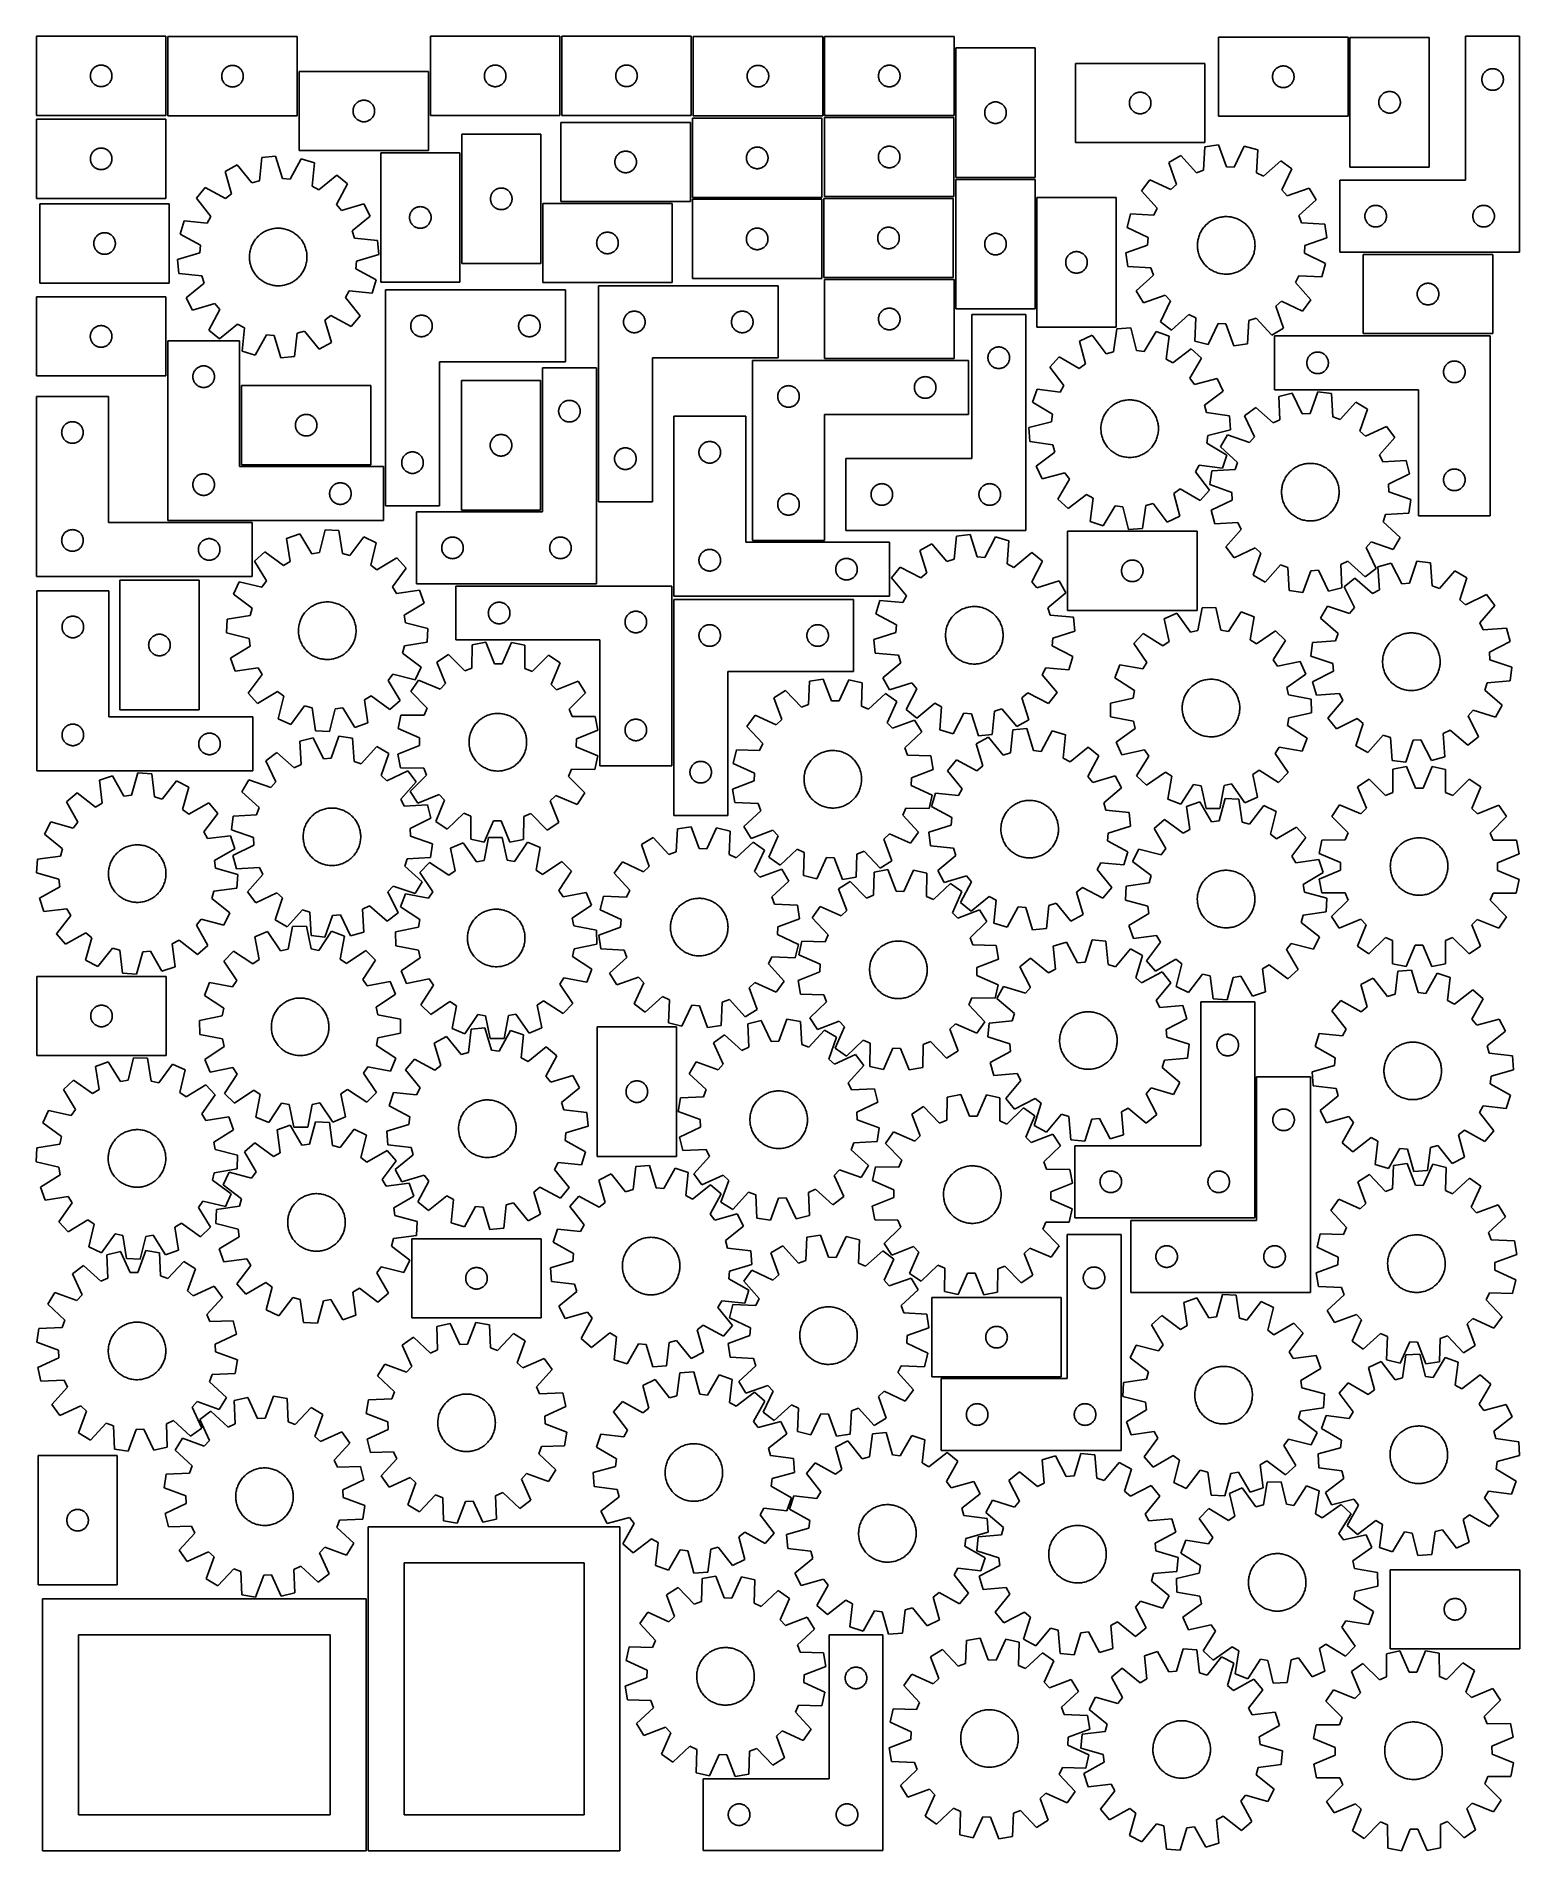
# Model space of a CAD drawing. Header units: millimetres. Extents: x 7 to 1243, y 7 to 1519.
import ezdxf

# ---------------------------------------------------------------- set-up
doc = ezdxf.new("R2010")
doc.units = ezdxf.units.MM
doc.layers.add('CUT', color=7, linetype='CONTINUOUS', true_color=0x000000)

msp = doc.modelspace()

# ---------------------------------------------------------------- linework, layer by layer
at = {"layer": 'CUT'}
for p, q in [((114.585295, 1519.472932), (6.585295, 1519.472932)), ((6.585295, 1519.472932), (6.585295, 1453.472932)), ((114.585295, 1453.472932), (114.585295, 1519.472932)), ((224.160491, 1519.200471), (116.160491, 1519.200471)), ((116.160491, 1519.200471), (116.160491, 1453.200471)), ((224.160491, 1453.200471), (224.160491, 1519.200471)), ((443.194976, 1519.462434), (335.194976, 1519.462434)), ((335.194976, 1519.462434), (335.194976, 1453.462434)), ((443.194976, 1453.462434), (443.194976, 1519.462434)), ((552.715604, 1519.497593), (444.715604, 1519.497593)), ((444.715604, 1519.497593), (444.715604, 1453.497593)), ((552.715604, 1453.497593), (552.715604, 1519.497593)), ((662.250211, 1519.277622), (554.250211, 1519.277622)), ((554.250211, 1519.277622), (554.250211, 1453.277622)), ((662.250211, 1453.277622), (662.250211, 1519.277622)), ((771.793973, 1519.38773), (663.793973, 1519.38773)), ((663.793973, 1519.38773), (663.793973, 1453.38773)), ((771.793973, 1453.38773), (771.793973, 1519.38773)), ((1100.319213, 1518.758576), (992.319213, 1518.758576)), ((992.319213, 1518.758576), (992.319213, 1452.758576)), ((1100.319213, 1452.758576), (1100.319213, 1518.758576)), ((1167.95748, 1518.452425), (1101.95748, 1518.452425)), ((1101.95748, 1518.452425), (1101.95748, 1410.452425)), ((1167.95748, 1410.452425), (1167.95748, 1518.452425)), ((1243.396757, 1519.496858), (1198.396757, 1519.496858)), ((1198.396757, 1519.496858), (1198.396757, 1399.496858)), ((1243.396757, 1339.496858), (1243.396757, 1519.496858)), ((773.363214, 1509.787627), (773.363214, 1401.787627)), ((839.363214, 1509.787627), (773.363214, 1509.787627)), ((839.363214, 1401.787627), (839.363214, 1509.787627)), ((51.585295, 1486.472932), (51.604565, 1487.06156)), ((51.604565, 1485.884304), (51.585295, 1486.472932)), ((51.604565, 1487.06156), (51.662292, 1487.647668)), ((51.662292, 1485.298196), (51.604565, 1485.884304)), ((51.662292, 1487.647668), (51.758228, 1488.228745)), ((51.758228, 1484.717119), (51.662292, 1485.298196)), ((51.758228, 1488.228745), (51.891963, 1488.802303)), ((51.891963, 1484.14356), (51.758228, 1484.717119)), ((51.891963, 1488.802303), (52.062924, 1489.365887)), ((52.062924, 1483.579977), (51.891963, 1484.14356)), ((52.062924, 1489.365887), (52.27038, 1489.917083)), ((52.27038, 1483.028781), (52.062924, 1483.579977)), ((52.27038, 1489.917083), (52.513441, 1490.45353)), ((52.513441, 1482.492334), (52.27038, 1483.028781)), ((52.513441, 1490.45353), (52.791067, 1490.972932)), ((52.791067, 1490.972932), (53.102069, 1491.473064)), ((53.102069, 1491.473064), (53.445115, 1491.951785)), ((53.445115, 1491.951785), (53.818737, 1492.407044)), ((53.818737, 1492.407044), (54.221334, 1492.836893)), ((54.221334, 1492.836893), (54.651183, 1493.23949)), ((54.651183, 1493.23949), (55.106443, 1493.613112)), ((55.106443, 1493.613112), (55.585163, 1493.956158)), ((55.585163, 1493.956158), (56.085295, 1494.26716)), ((56.085295, 1494.26716), (56.604697, 1494.544787)), ((56.604697, 1494.544787), (57.141145, 1494.787848)), ((57.141145, 1494.787848), (57.69234, 1494.995303)), ((57.69234, 1494.995303), (58.255924, 1495.166264)), ((58.255924, 1495.166264), (58.829483, 1495.299999)), ((58.829483, 1495.299999), (59.41056, 1495.395936)), ((59.41056, 1495.395936), (59.996667, 1495.453662)), ((59.996667, 1495.453662), (60.585295, 1495.472932)), ((60.585295, 1495.472932), (61.173924, 1495.453662)), ((61.173924, 1495.453662), (61.760031, 1495.395936)), ((61.760031, 1495.395936), (62.341108, 1495.299999)), ((62.341108, 1495.299999), (62.914667, 1495.166264)), ((62.914667, 1495.166264), (63.478251, 1494.995303)), ((63.478251, 1494.995303), (64.029446, 1494.787848)), ((64.029446, 1494.787848), (64.565894, 1494.544787)), ((64.565894, 1494.544787), (65.085295, 1494.26716)), ((65.085295, 1494.26716), (65.585428, 1493.956158)), ((65.585428, 1493.956158), (66.064148, 1493.613112)), ((66.064148, 1493.613112), (66.519408, 1493.23949)), ((66.519408, 1493.23949), (66.949256, 1492.836893)), ((66.949256, 1492.836893), (67.351854, 1492.407044)), ((67.351854, 1492.407044), (67.725475, 1491.951785)), ((67.725475, 1491.951785), (68.068522, 1491.473064)), ((68.068522, 1491.473064), (68.379524, 1490.972932)), ((68.379524, 1490.972932), (68.65715, 1490.45353)), ((68.65715, 1490.45353), (68.900211, 1489.917083)), ((68.900211, 1483.028781), (68.65715, 1482.492334)), ((68.900211, 1489.917083), (69.107667, 1489.365887)), ((69.107667, 1483.579977), (68.900211, 1483.028781)), ((69.107667, 1489.365887), (69.278628, 1488.802303)), ((69.278628, 1484.14356), (69.107667, 1483.579977)), ((69.278628, 1488.802303), (69.412363, 1488.228745)), ((69.412363, 1484.717119), (69.278628, 1484.14356)), ((69.412363, 1488.228745), (69.508299, 1487.647668)), ((69.508299, 1485.298196), (69.412363, 1484.717119)), ((69.508299, 1487.647668), (69.566026, 1487.06156)), ((69.566026, 1485.884304), (69.508299, 1485.298196)), ((69.566026, 1487.06156), (69.585295, 1486.472932)), ((69.585295, 1486.472932), (69.566026, 1485.884304)), ((161.160491, 1486.200471), (161.17976, 1486.789099)), ((161.17976, 1485.611843), (161.160491, 1486.200471)), ((161.17976, 1486.789099), (161.237487, 1487.375207)), ((161.237487, 1485.025735), (161.17976, 1485.611843)), ((161.237487, 1487.375207), (161.333423, 1487.956284)), ((161.333423, 1484.444658), (161.237487, 1485.025735)), ((161.333423, 1487.956284), (161.467158, 1488.529842)), ((161.467158, 1483.8711), (161.333423, 1484.444658)), ((161.467158, 1488.529842), (161.63812, 1489.093426)), ((161.63812, 1483.307516), (161.467158, 1483.8711)), ((161.63812, 1489.093426), (161.845575, 1489.644622)), ((161.845575, 1482.75632), (161.63812, 1483.307516)), ((161.845575, 1489.644622), (162.088636, 1490.181069)), ((162.088636, 1482.219873), (161.845575, 1482.75632)), ((162.088636, 1490.181069), (162.366262, 1490.700471)), ((162.366262, 1490.700471), (162.677264, 1491.200603)), ((162.677264, 1491.200603), (163.020311, 1491.679324)), ((163.020311, 1491.679324), (163.393932, 1492.134583)), ((163.393932, 1492.134583), (163.79653, 1492.564432)), ((163.79653, 1492.564432), (164.226378, 1492.967029)), ((164.226378, 1492.967029), (164.681638, 1493.340651)), ((164.681638, 1493.340651), (165.160359, 1493.683697)), ((165.160359, 1493.683697), (165.660491, 1493.9947)), ((165.660491, 1493.9947), (166.179893, 1494.272326)), ((166.179893, 1494.272326), (166.71634, 1494.515387)), ((166.71634, 1494.515387), (167.267536, 1494.722842)), ((167.267536, 1494.722842), (167.831119, 1494.893803)), ((167.831119, 1494.893803), (168.404678, 1495.027538)), ((168.404678, 1495.027538), (168.985755, 1495.123475)), ((168.985755, 1495.123475), (169.571863, 1495.181201)), ((169.571863, 1495.181201), (170.160491, 1495.200471)), ((170.160491, 1495.200471), (170.749119, 1495.181201)), ((170.749119, 1495.181201), (171.335226, 1495.123475)), ((171.335226, 1495.123475), (171.916304, 1495.027538)), ((171.916304, 1495.027538), (172.489862, 1494.893803)), ((172.489862, 1494.893803), (173.053446, 1494.722842)), ((173.053446, 1494.722842), (173.604642, 1494.515387)), ((173.604642, 1494.515387), (174.141089, 1494.272326)), ((174.141089, 1494.272326), (174.660491, 1493.9947)), ((174.660491, 1493.9947), (175.160623, 1493.683697)), ((175.160623, 1493.683697), (175.639344, 1493.340651)), ((175.639344, 1493.340651), (176.094603, 1492.967029)), ((176.094603, 1492.967029), (176.524452, 1492.564432)), ((176.524452, 1492.564432), (176.927049, 1492.134583)), ((176.927049, 1492.134583), (177.300671, 1491.679324)), ((177.300671, 1491.679324), (177.643717, 1491.200603)), ((177.643717, 1491.200603), (177.954719, 1490.700471)), ((177.954719, 1490.700471), (178.232345, 1490.181069)), ((178.232345, 1490.181069), (178.475407, 1489.644622)), ((178.475407, 1482.75632), (178.232345, 1482.219873)), ((178.475407, 1489.644622), (178.682862, 1489.093426)), ((178.682862, 1483.307516), (178.475407, 1482.75632)), ((178.682862, 1489.093426), (178.853823, 1488.529842)), ((178.853823, 1483.8711), (178.682862, 1483.307516)), ((178.853823, 1488.529842), (178.987558, 1487.956284)), ((178.987558, 1484.444658), (178.853823, 1483.8711)), ((178.987558, 1487.956284), (179.083494, 1487.375207)), ((179.083494, 1485.025735), (178.987558, 1484.444658)), ((179.083494, 1487.375207), (179.141221, 1486.789099)), ((179.141221, 1485.611843), (179.083494, 1485.025735)), ((179.141221, 1486.789099), (179.160491, 1486.200471)), ((179.160491, 1486.200471), (179.141221, 1485.611843)), ((333.679715, 1490.213658), (225.679715, 1490.213658)), ((225.679715, 1490.213658), (225.679715, 1424.213658)), ((333.679715, 1424.213658), (333.679715, 1490.213658)), ((380.194976, 1486.462434), (380.214245, 1487.051062)), ((380.214245, 1485.873806), (380.194976, 1486.462434)), ((380.214245, 1487.051062), (380.271972, 1487.63717)), ((380.271972, 1485.287698), (380.214245, 1485.873806)), ((380.271972, 1487.63717), (380.367908, 1488.218247)), ((380.367908, 1484.706621), (380.271972, 1485.287698)), ((380.367908, 1488.218247), (380.501643, 1488.791805)), ((380.501643, 1484.133062), (380.367908, 1484.706621)), ((380.501643, 1488.791805), (380.672604, 1489.355389)), ((380.672604, 1483.569479), (380.501643, 1484.133062)), ((380.672604, 1489.355389), (380.88006, 1489.906585)), ((380.88006, 1483.018283), (380.672604, 1483.569479)), ((380.88006, 1489.906585), (381.123121, 1490.443032)), ((381.123121, 1482.481836), (380.88006, 1483.018283)), ((381.123121, 1490.443032), (381.400747, 1490.962434)), ((381.400747, 1490.962434), (381.711749, 1491.462566)), ((381.711749, 1491.462566), (382.054796, 1491.941287)), ((382.054796, 1491.941287), (382.428417, 1492.396546)), ((382.428417, 1492.396546), (382.831015, 1492.826395)), ((382.831015, 1492.826395), (383.260863, 1493.228992)), ((383.260863, 1493.228992), (383.716123, 1493.602614)), ((383.716123, 1493.602614), (384.194844, 1493.94566)), ((384.194844, 1493.94566), (384.694976, 1494.256662)), ((384.694976, 1494.256662), (385.214377, 1494.534288)), ((385.214377, 1494.534288), (385.750825, 1494.77735)), ((385.750825, 1494.77735), (386.30202, 1494.984805)), ((386.30202, 1494.984805), (386.865604, 1495.155766)), ((386.865604, 1495.155766), (387.439163, 1495.289501)), ((387.439163, 1495.289501), (388.02024, 1495.385438)), ((388.02024, 1495.385438), (388.606347, 1495.443164)), ((388.606347, 1495.443164), (389.194976, 1495.462434)), ((389.194976, 1495.462434), (389.783604, 1495.443164)), ((389.783604, 1495.443164), (390.369711, 1495.385438)), ((390.369711, 1495.385438), (390.950788, 1495.289501)), ((390.950788, 1495.289501), (391.524347, 1495.155766)), ((391.524347, 1495.155766), (392.087931, 1494.984805)), ((392.087931, 1494.984805), (392.639126, 1494.77735)), ((392.639126, 1494.77735), (393.175574, 1494.534288)), ((393.175574, 1494.534288), (393.694976, 1494.256662)), ((393.694976, 1494.256662), (394.195108, 1493.94566)), ((394.195108, 1493.94566), (394.673828, 1493.602614)), ((394.673828, 1493.602614), (395.129088, 1493.228992)), ((395.129088, 1493.228992), (395.558937, 1492.826395)), ((395.558937, 1492.826395), (395.961534, 1492.396546)), ((395.961534, 1492.396546), (396.335156, 1491.941287)), ((396.335156, 1491.941287), (396.678202, 1491.462566)), ((396.678202, 1491.462566), (396.989204, 1490.962434)), ((396.989204, 1490.962434), (397.26683, 1490.443032)), ((397.26683, 1490.443032), (397.509891, 1489.906585)), ((397.509891, 1483.018283), (397.26683, 1482.481836)), ((397.509891, 1489.906585), (397.717347, 1489.355389)), ((397.717347, 1483.569479), (397.509891, 1483.018283)), ((397.717347, 1489.355389), (397.888308, 1488.791805)), ((397.888308, 1484.133062), (397.717347, 1483.569479)), ((397.888308, 1488.791805), (398.022043, 1488.218247)), ((398.022043, 1484.706621), (397.888308, 1484.133062)), ((398.022043, 1488.218247), (398.117979, 1487.63717)), ((398.117979, 1485.287698), (398.022043, 1484.706621)), ((398.117979, 1487.63717), (398.175706, 1487.051062)), ((398.175706, 1485.873806), (398.117979, 1485.287698)), ((398.175706, 1487.051062), (398.194976, 1486.462434)), ((398.194976, 1486.462434), (398.175706, 1485.873806)), ((489.715604, 1486.497593), (489.734873, 1487.086221)), ((489.734873, 1485.908965), (489.715604, 1486.497593)), ((489.734873, 1487.086221), (489.7926, 1487.672329)), ((489.7926, 1485.322857), (489.734873, 1485.908965)), ((489.7926, 1487.672329), (489.888536, 1488.253406)), ((489.888536, 1484.74178), (489.7926, 1485.322857)), ((489.888536, 1488.253406), (490.022271, 1488.826964)), ((490.022271, 1484.168222), (489.888536, 1484.74178)), ((490.022271, 1488.826964), (490.193232, 1489.390548)), ((490.193232, 1483.604638), (490.022271, 1484.168222)), ((490.193232, 1489.390548), (490.400688, 1489.941744)), ((490.400688, 1483.053442), (490.193232, 1483.604638)), ((490.400688, 1489.941744), (490.643749, 1490.478191)), ((490.643749, 1482.516995), (490.400688, 1483.053442)), ((490.643749, 1490.478191), (490.921375, 1490.997593)), ((490.921375, 1490.997593), (491.232377, 1491.497725)), ((491.232377, 1491.497725), (491.575424, 1491.976446)), ((491.575424, 1491.976446), (491.949045, 1492.431705)), ((491.949045, 1492.431705), (492.351643, 1492.861554)), ((492.351643, 1492.861554), (492.781491, 1493.264151)), ((492.781491, 1493.264151), (493.236751, 1493.637773)), ((493.236751, 1493.637773), (493.715472, 1493.98082)), ((493.715472, 1493.98082), (494.215604, 1494.291822)), ((494.215604, 1494.291822), (494.735005, 1494.569448)), ((494.735005, 1494.569448), (495.271453, 1494.812509)), ((495.271453, 1494.812509), (495.822648, 1495.019964)), ((495.822648, 1495.019964), (496.386232, 1495.190926)), ((496.386232, 1495.190926), (496.959791, 1495.324661)), ((496.959791, 1495.324661), (497.540868, 1495.420597)), ((497.540868, 1495.420597), (498.126975, 1495.478323)), ((498.126975, 1495.478323), (498.715604, 1495.497593)), ((498.715604, 1495.497593), (499.304232, 1495.478323)), ((499.304232, 1495.478323), (499.890339, 1495.420597)), ((499.890339, 1495.420597), (500.471417, 1495.324661)), ((500.471417, 1495.324661), (501.044975, 1495.190926)), ((501.044975, 1495.190926), (501.608559, 1495.019964)), ((501.608559, 1495.019964), (502.159755, 1494.812509)), ((502.159755, 1494.812509), (502.696202, 1494.569448)), ((502.696202, 1494.569448), (503.215604, 1494.291822)), ((503.215604, 1494.291822), (503.715736, 1493.98082)), ((503.715736, 1493.98082), (504.194457, 1493.637773)), ((504.194457, 1493.637773), (504.649716, 1493.264151)), ((504.649716, 1493.264151), (505.079565, 1492.861554)), ((505.079565, 1492.861554), (505.482162, 1492.431705)), ((505.482162, 1492.431705), (505.855784, 1491.976446)), ((505.855784, 1491.976446), (506.19883, 1491.497725)), ((506.19883, 1491.497725), (506.509832, 1490.997593)), ((506.509832, 1490.997593), (506.787458, 1490.478191)), ((506.787458, 1490.478191), (507.030519, 1489.941744)), ((507.030519, 1483.053442), (506.787458, 1482.516995)), ((507.030519, 1489.941744), (507.237975, 1489.390548)), ((507.237975, 1483.604638), (507.030519, 1483.053442)), ((507.237975, 1489.390548), (507.408936, 1488.826964)), ((507.408936, 1484.168222), (507.237975, 1483.604638)), ((507.408936, 1488.826964), (507.542671, 1488.253406)), ((507.542671, 1484.74178), (507.408936, 1484.168222)), ((507.542671, 1488.253406), (507.638607, 1487.672329)), ((507.638607, 1485.322857), (507.542671, 1484.74178)), ((507.638607, 1487.672329), (507.696334, 1487.086221)), ((507.696334, 1485.908965), (507.638607, 1485.322857)), ((507.696334, 1487.086221), (507.715604, 1486.497593)), ((507.715604, 1486.497593), (507.696334, 1485.908965)), ((599.250211, 1486.277622), (599.26948, 1486.866251)), ((599.26948, 1485.688994), (599.250211, 1486.277622)), ((599.26948, 1486.866251), (599.327207, 1487.452358)), ((599.327207, 1485.102887), (599.26948, 1485.688994)), ((599.327207, 1487.452358), (599.423143, 1488.033435)), ((599.423143, 1484.521809), (599.327207, 1485.102887)), ((599.423143, 1488.033435), (599.556878, 1488.606994)), ((599.556878, 1483.948251), (599.423143, 1484.521809)), ((599.556878, 1488.606994), (599.727839, 1489.170578)), ((599.727839, 1483.384667), (599.556878, 1483.948251)), ((599.727839, 1489.170578), (599.935295, 1489.721773)), ((599.935295, 1482.833471), (599.727839, 1483.384667)), ((599.935295, 1489.721773), (600.178356, 1490.258221)), ((600.178356, 1482.297024), (599.935295, 1482.833471)), ((600.178356, 1490.258221), (600.455982, 1490.777622)), ((600.455982, 1490.777622), (600.766984, 1491.277754)), ((600.766984, 1491.277754), (601.110031, 1491.756475)), ((601.110031, 1491.756475), (601.483652, 1492.211735)), ((601.483652, 1492.211735), (601.88625, 1492.641583)), ((601.88625, 1492.641583), (602.316098, 1493.044181)), ((602.316098, 1493.044181), (602.771358, 1493.417802)), ((602.771358, 1493.417802), (603.250078, 1493.760849)), ((603.250078, 1493.760849), (603.750211, 1494.071851)), ((603.750211, 1494.071851), (604.269612, 1494.349477)), ((604.269612, 1494.349477), (604.80606, 1494.592538)), ((604.80606, 1494.592538), (605.357255, 1494.799994)), ((605.357255, 1494.799994), (605.920839, 1494.970955)), ((605.920839, 1494.970955), (606.494398, 1495.10469)), ((606.494398, 1495.10469), (607.075475, 1495.200626)), ((607.075475, 1495.200626), (607.661582, 1495.258353)), ((607.661582, 1495.258353), (608.250211, 1495.277622)), ((608.250211, 1495.277622), (608.838839, 1495.258353)), ((608.838839, 1495.258353), (609.424946, 1495.200626)), ((609.424946, 1495.200626), (610.006023, 1495.10469)), ((610.006023, 1495.10469), (610.579582, 1494.970955)), ((610.579582, 1494.970955), (611.143166, 1494.799994)), ((611.143166, 1494.799994), (611.694361, 1494.592538)), ((611.694361, 1494.592538), (612.230809, 1494.349477)), ((612.230809, 1494.349477), (612.750211, 1494.071851)), ((612.750211, 1494.071851), (613.250343, 1493.760849)), ((613.250343, 1493.760849), (613.729063, 1493.417802)), ((613.729063, 1493.417802), (614.184323, 1493.044181)), ((614.184323, 1493.044181), (614.614172, 1492.641583)), ((614.614172, 1492.641583), (615.016769, 1492.211735)), ((615.016769, 1492.211735), (615.390391, 1491.756475)), ((615.390391, 1491.756475), (615.733437, 1491.277754)), ((615.733437, 1491.277754), (616.044439, 1490.777622)), ((616.044439, 1490.777622), (616.322065, 1490.258221)), ((616.322065, 1490.258221), (616.565126, 1489.721773)), ((616.565126, 1482.833471), (616.322065, 1482.297024)), ((616.565126, 1489.721773), (616.772582, 1489.170578)), ((616.772582, 1483.384667), (616.565126, 1482.833471)), ((616.772582, 1489.170578), (616.943543, 1488.606994)), ((616.943543, 1483.948251), (616.772582, 1483.384667)), ((616.943543, 1488.606994), (617.077278, 1488.033435)), ((617.077278, 1484.521809), (616.943543, 1483.948251)), ((617.077278, 1488.033435), (617.173214, 1487.452358)), ((617.173214, 1485.102887), (617.077278, 1484.521809)), ((617.173214, 1487.452358), (617.230941, 1486.866251)), ((617.230941, 1485.688994), (617.173214, 1485.102887)), ((617.230941, 1486.866251), (617.250211, 1486.277622)), ((617.250211, 1486.277622), (617.230941, 1485.688994)), ((708.793973, 1486.38773), (708.813242, 1486.976358)), ((708.813242, 1485.799102), (708.793973, 1486.38773)), ((708.813242, 1486.976358), (708.870969, 1487.562466)), ((708.870969, 1485.212994), (708.813242, 1485.799102)), ((708.870969, 1487.562466), (708.966905, 1488.143543)), ((708.966905, 1484.631917), (708.870969, 1485.212994)), ((708.966905, 1488.143543), (709.10064, 1488.717101)), ((709.10064, 1484.058358), (708.966905, 1484.631917)), ((709.10064, 1488.717101), (709.271602, 1489.280685)), ((709.271602, 1483.494775), (709.10064, 1484.058358)), ((709.271602, 1489.280685), (709.479057, 1489.831881)), ((709.479057, 1482.943579), (709.271602, 1483.494775)), ((709.479057, 1489.831881), (709.722118, 1490.368328)), ((709.722118, 1482.407132), (709.479057, 1482.943579)), ((709.722118, 1490.368328), (709.999744, 1490.88773)), ((709.999744, 1490.88773), (710.310746, 1491.387862)), ((710.310746, 1491.387862), (710.653793, 1491.866583)), ((710.653793, 1491.866583), (711.027415, 1492.321842)), ((711.027415, 1492.321842), (711.430012, 1492.751691)), ((711.430012, 1492.751691), (711.85986, 1493.154288)), ((711.85986, 1493.154288), (712.31512, 1493.52791)), ((712.31512, 1493.52791), (712.793841, 1493.870956)), ((712.793841, 1493.870956), (713.293973, 1494.181958)), ((713.293973, 1494.181958), (713.813375, 1494.459584)), ((713.813375, 1494.459584), (714.349822, 1494.702646)), ((714.349822, 1494.702646), (714.901018, 1494.910101)), ((714.901018, 1494.910101), (715.464601, 1495.081062)), ((715.464601, 1495.081062), (716.03816, 1495.214797)), ((716.03816, 1495.214797), (716.619237, 1495.310734)), ((716.619237, 1495.310734), (717.205345, 1495.36846)), ((717.205345, 1495.36846), (717.793973, 1495.38773)), ((717.793973, 1495.38773), (718.382601, 1495.36846)), ((718.382601, 1495.36846), (718.968709, 1495.310734)), ((718.968709, 1495.310734), (719.549786, 1495.214797)), ((719.549786, 1495.214797), (720.123344, 1495.081062)), ((720.123344, 1495.081062), (720.686928, 1494.910101)), ((720.686928, 1494.910101), (721.238124, 1494.702646)), ((721.238124, 1494.702646), (721.774571, 1494.459584)), ((721.774571, 1494.459584), (722.293973, 1494.181958)), ((722.293973, 1494.181958), (722.794105, 1493.870956)), ((722.794105, 1493.870956), (723.272826, 1493.52791)), ((723.272826, 1493.52791), (723.728085, 1493.154288)), ((723.728085, 1493.154288), (724.157934, 1492.751691)), ((724.157934, 1492.751691), (724.560531, 1492.321842)), ((724.560531, 1492.321842), (724.934153, 1491.866583)), ((724.934153, 1491.866583), (725.277199, 1491.387862)), ((725.277199, 1491.387862), (725.588201, 1490.88773)), ((725.588201, 1490.88773), (725.865827, 1490.368328)), ((725.865827, 1490.368328), (726.108889, 1489.831881)), ((726.108889, 1482.943579), (725.865827, 1482.407132)), ((726.108889, 1489.831881), (726.316344, 1489.280685)), ((726.316344, 1483.494775), (726.108889, 1482.943579)), ((726.316344, 1489.280685), (726.487305, 1488.717101)), ((726.487305, 1484.058358), (726.316344, 1483.494775)), ((726.487305, 1488.717101), (726.62104, 1488.143543)), ((726.62104, 1484.631917), (726.487305, 1484.058358)), ((726.62104, 1488.143543), (726.716977, 1487.562466)), ((726.716977, 1485.212994), (726.62104, 1484.631917)), ((726.716977, 1487.562466), (726.774703, 1486.976358)), ((726.774703, 1485.799102), (726.716977, 1485.212994)), ((726.774703, 1486.976358), (726.793973, 1486.38773)), ((726.793973, 1486.38773), (726.774703, 1485.799102)), ((980.965634, 1496.872837), (872.965634, 1496.872837)), ((872.965634, 1496.872837), (872.965634, 1430.872837)), ((980.965634, 1430.872837), (980.965634, 1496.872837)), ((1037.319213, 1485.758576), (1037.338482, 1486.347205)), ((1037.338482, 1485.169948), (1037.319213, 1485.758576)), ((1037.338482, 1486.347205), (1037.396209, 1486.933312)), ((1037.396209, 1484.583841), (1037.338482, 1485.169948)), ((1037.396209, 1486.933312), (1037.492145, 1487.514389)), ((1037.492145, 1484.002763), (1037.396209, 1484.583841)), ((1037.492145, 1487.514389), (1037.62588, 1488.087948)), ((1037.62588, 1483.429205), (1037.492145, 1484.002763)), ((1037.62588, 1488.087948), (1037.796841, 1488.651532)), ((1037.796841, 1482.865621), (1037.62588, 1483.429205)), ((1037.796841, 1488.651532), (1038.004297, 1489.202727)), ((1038.004297, 1482.314426), (1037.796841, 1482.865621)), ((1038.004297, 1489.202727), (1038.247358, 1489.739175)), ((1038.247358, 1489.739175), (1038.524984, 1490.258576)), ((1038.524984, 1490.258576), (1038.835986, 1490.758708)), ((1038.835986, 1490.758708), (1039.179033, 1491.237429)), ((1039.179033, 1491.237429), (1039.552654, 1491.692689)), ((1039.552654, 1491.692689), (1039.955252, 1492.122537)), ((1039.955252, 1492.122537), (1040.3851, 1492.525135)), ((1040.3851, 1492.525135), (1040.84036, 1492.898756)), ((1040.84036, 1492.898756), (1041.319081, 1493.241803)), ((1041.319081, 1493.241803), (1041.819213, 1493.552805)), ((1041.819213, 1493.552805), (1042.338614, 1493.830431)), ((1042.338614, 1493.830431), (1042.875062, 1494.073492)), ((1042.875062, 1494.073492), (1043.426257, 1494.280948)), ((1043.426257, 1494.280948), (1043.989841, 1494.451909)), ((1043.989841, 1494.451909), (1044.5634, 1494.585644)), ((1044.5634, 1494.585644), (1045.144477, 1494.68158)), ((1045.144477, 1494.68158), (1045.730584, 1494.739307)), ((1045.730584, 1494.739307), (1046.319213, 1494.758576)), ((1046.319213, 1494.758576), (1046.907841, 1494.739307)), ((1046.907841, 1494.739307), (1047.493948, 1494.68158)), ((1047.493948, 1494.68158), (1048.075026, 1494.585644)), ((1048.075026, 1494.585644), (1048.648584, 1494.451909)), ((1048.648584, 1494.451909), (1049.212168, 1494.280948)), ((1049.212168, 1494.280948), (1049.763364, 1494.073492)), ((1049.763364, 1494.073492), (1050.299811, 1493.830431)), ((1050.299811, 1493.830431), (1050.819213, 1493.552805)), ((1050.819213, 1493.552805), (1051.319345, 1493.241803)), ((1051.319345, 1493.241803), (1051.798066, 1492.898756)), ((1051.798066, 1492.898756), (1052.253325, 1492.525135)), ((1052.253325, 1492.525135), (1052.683174, 1492.122537)), ((1052.683174, 1492.122537), (1053.085771, 1491.692689)), ((1053.085771, 1491.692689), (1053.459393, 1491.237429)), ((1053.459393, 1491.237429), (1053.802439, 1490.758708)), ((1053.802439, 1490.758708), (1054.113441, 1490.258576)), ((1054.113441, 1490.258576), (1054.391067, 1489.739175)), ((1054.391067, 1489.739175), (1054.634128, 1489.202727)), ((1054.634128, 1489.202727), (1054.841584, 1488.651532)), ((1054.841584, 1482.865621), (1054.634128, 1482.314426)), ((1054.841584, 1488.651532), (1055.012545, 1488.087948)), ((1055.012545, 1483.429205), (1054.841584, 1482.865621)), ((1055.012545, 1488.087948), (1055.14628, 1487.514389)), ((1055.14628, 1484.002763), (1055.012545, 1483.429205)), ((1055.14628, 1487.514389), (1055.242216, 1486.933312)), ((1055.242216, 1484.583841), (1055.14628, 1484.002763)), ((1055.242216, 1486.933312), (1055.299943, 1486.347205)), ((1055.299943, 1485.169948), (1055.242216, 1484.583841)), ((1055.299943, 1486.347205), (1055.319213, 1485.758576)), ((1055.319213, 1485.758576), (1055.299943, 1485.169948)), ((1211.896757, 1483.496858), (1211.916027, 1484.085486)), ((1211.916027, 1482.90823), (1211.896757, 1483.496858)), ((1211.916027, 1484.085486), (1211.973754, 1484.671594)), ((1211.973754, 1482.322123), (1211.916027, 1482.90823)), ((1211.973754, 1484.671594), (1212.06969, 1485.252671)), ((1212.06969, 1485.252671), (1212.203425, 1485.82623)), ((1212.203425, 1485.82623), (1212.374386, 1486.389813)), ((1212.374386, 1486.389813), (1212.581842, 1486.941009)), ((1212.581842, 1486.941009), (1212.824903, 1487.477457)), ((1212.824903, 1487.477457), (1213.102529, 1487.996858)), ((1213.102529, 1487.996858), (1213.413531, 1488.49699)), ((1213.413531, 1488.49699), (1213.756577, 1488.975711)), ((1213.756577, 1488.975711), (1214.130199, 1489.430971)), ((1214.130199, 1489.430971), (1214.532796, 1489.860819)), ((1214.532796, 1489.860819), (1214.962645, 1490.263417)), ((1214.962645, 1490.263417), (1215.417905, 1490.637038)), ((1215.417905, 1490.637038), (1215.896625, 1490.980085)), ((1215.896625, 1490.980085), (1216.396757, 1491.291087)), ((1216.396757, 1491.291087), (1216.916159, 1491.568713)), ((1216.916159, 1491.568713), (1217.452607, 1491.811774)), ((1217.452607, 1491.811774), (1218.003802, 1492.019229)), ((1218.003802, 1492.019229), (1218.567386, 1492.190191)), ((1218.567386, 1492.190191), (1219.140945, 1492.323926)), ((1219.140945, 1492.323926), (1219.722022, 1492.419862)), ((1219.722022, 1492.419862), (1220.308129, 1492.477589)), ((1220.308129, 1492.477589), (1220.896757, 1492.496858)), ((1220.896757, 1492.496858), (1221.485386, 1492.477589)), ((1221.485386, 1492.477589), (1222.071493, 1492.419862)), ((1222.071493, 1492.419862), (1222.65257, 1492.323926)), ((1222.65257, 1492.323926), (1223.226129, 1492.190191)), ((1223.226129, 1492.190191), (1223.789713, 1492.019229)), ((1223.789713, 1492.019229), (1224.340908, 1491.811774)), ((1224.340908, 1491.811774), (1224.877356, 1491.568713)), ((1224.877356, 1491.568713), (1225.396757, 1491.291087)), ((1225.396757, 1491.291087), (1225.89689, 1490.980085)), ((1225.89689, 1490.980085), (1226.37561, 1490.637038)), ((1226.37561, 1490.637038), (1226.83087, 1490.263417)), ((1226.83087, 1490.263417), (1227.260718, 1489.860819)), ((1227.260718, 1489.860819), (1227.663316, 1489.430971)), ((1227.663316, 1489.430971), (1228.036937, 1488.975711)), ((1228.036937, 1488.975711), (1228.379984, 1488.49699)), ((1228.379984, 1488.49699), (1228.690986, 1487.996858)), ((1228.690986, 1487.996858), (1228.968612, 1487.477457)), ((1228.968612, 1487.477457), (1229.211673, 1486.941009)), ((1229.211673, 1486.941009), (1229.419129, 1486.389813)), ((1229.419129, 1486.389813), (1229.59009, 1485.82623)), ((1229.59009, 1485.82623), (1229.723825, 1485.252671)), ((1229.723825, 1485.252671), (1229.819761, 1484.671594)), ((1229.819761, 1484.671594), (1229.877488, 1484.085486)), ((1229.877488, 1482.90823), (1229.819761, 1482.322123)), ((1229.877488, 1484.085486), (1229.896757, 1483.496858)), ((1229.896757, 1483.496858), (1229.877488, 1482.90823)), ((52.791067, 1481.972932), (52.513441, 1482.492334)), ((53.102069, 1481.4728), (52.791067, 1481.972932)), ((53.445115, 1480.994079), (53.102069, 1481.4728)), ((53.818737, 1480.53882), (53.445115, 1480.994079)), ((54.221334, 1480.108971), (53.818737, 1480.53882)), ((54.651183, 1479.706374), (54.221334, 1480.108971)), ((55.106443, 1479.332752), (54.651183, 1479.706374)), ((55.585163, 1478.989705), (55.106443, 1479.332752)), ((56.085295, 1478.678703), (55.585163, 1478.989705)), ((56.604697, 1478.401077), (56.085295, 1478.678703)), ((57.141145, 1478.158016), (56.604697, 1478.401077)), ((57.69234, 1477.950561), (57.141145, 1478.158016)), ((58.255924, 1477.779599), (57.69234, 1477.950561)), ((58.829483, 1477.645864), (58.255924, 1477.779599)), ((59.41056, 1477.549928), (58.829483, 1477.645864)), ((59.996667, 1477.492202), (59.41056, 1477.549928)), ((60.585295, 1477.472932), (59.996667, 1477.492202)), ((61.173924, 1477.492202), (60.585295, 1477.472932)), ((61.760031, 1477.549928), (61.173924, 1477.492202)), ((62.341108, 1477.645864), (61.760031, 1477.549928)), ((62.914667, 1477.779599), (62.341108, 1477.645864)), ((63.478251, 1477.950561), (62.914667, 1477.779599)), ((64.029446, 1478.158016), (63.478251, 1477.950561)), ((64.565894, 1478.401077), (64.029446, 1478.158016)), ((65.085295, 1478.678703), (64.565894, 1478.401077)), ((65.585428, 1478.989705), (65.085295, 1478.678703)), ((66.064148, 1479.332752), (65.585428, 1478.989705)), ((66.519408, 1479.706374), (66.064148, 1479.332752)), ((66.949256, 1480.108971), (66.519408, 1479.706374)), ((67.351854, 1480.53882), (66.949256, 1480.108971)), ((67.725475, 1480.994079), (67.351854, 1480.53882)), ((68.068522, 1481.4728), (67.725475, 1480.994079)), ((68.379524, 1481.972932), (68.068522, 1481.4728)), ((68.65715, 1482.492334), (68.379524, 1481.972932)), ((162.366262, 1481.700471), (162.088636, 1482.219873)), ((162.677264, 1481.200339), (162.366262, 1481.700471)), ((163.020311, 1480.721618), (162.677264, 1481.200339)), ((163.393932, 1480.266359), (163.020311, 1480.721618)), ((163.79653, 1479.83651), (163.393932, 1480.266359)), ((164.226378, 1479.433913), (163.79653, 1479.83651)), ((164.681638, 1479.060291), (164.226378, 1479.433913)), ((165.160359, 1478.717244), (164.681638, 1479.060291)), ((165.660491, 1478.406242), (165.160359, 1478.717244)), ((166.179893, 1478.128616), (165.660491, 1478.406242)), ((166.71634, 1477.885555), (166.179893, 1478.128616)), ((167.267536, 1477.6781), (166.71634, 1477.885555)), ((167.831119, 1477.507138), (167.267536, 1477.6781)), ((168.404678, 1477.373403), (167.831119, 1477.507138)), ((168.985755, 1477.277467), (168.404678, 1477.373403)), ((169.571863, 1477.219741), (168.985755, 1477.277467)), ((170.160491, 1477.200471), (169.571863, 1477.219741)), ((170.749119, 1477.219741), (170.160491, 1477.200471)), ((171.335226, 1477.277467), (170.749119, 1477.219741)), ((171.916304, 1477.373403), (171.335226, 1477.277467)), ((172.489862, 1477.507138), (171.916304, 1477.373403)), ((173.053446, 1477.6781), (172.489862, 1477.507138)), ((173.604642, 1477.885555), (173.053446, 1477.6781)), ((174.141089, 1478.128616), (173.604642, 1477.885555)), ((174.660491, 1478.406242), (174.141089, 1478.128616)), ((175.160623, 1478.717244), (174.660491, 1478.406242)), ((175.639344, 1479.060291), (175.160623, 1478.717244)), ((176.094603, 1479.433913), (175.639344, 1479.060291)), ((176.524452, 1479.83651), (176.094603, 1479.433913)), ((176.927049, 1480.266359), (176.524452, 1479.83651)), ((177.300671, 1480.721618), (176.927049, 1480.266359)), ((177.643717, 1481.200339), (177.300671, 1480.721618)), ((177.954719, 1481.700471), (177.643717, 1481.200339)), ((178.232345, 1482.219873), (177.954719, 1481.700471)), ((381.400747, 1481.962434), (381.123121, 1482.481836)), ((381.711749, 1481.462302), (381.400747, 1481.962434)), ((382.054796, 1480.983581), (381.711749, 1481.462302)), ((382.428417, 1480.528321), (382.054796, 1480.983581)), ((382.831015, 1480.098473), (382.428417, 1480.528321)), ((383.260863, 1479.695876), (382.831015, 1480.098473)), ((383.716123, 1479.322254), (383.260863, 1479.695876)), ((384.194844, 1478.979207), (383.716123, 1479.322254)), ((384.694976, 1478.668205), (384.194844, 1478.979207)), ((385.214377, 1478.390579), (384.694976, 1478.668205)), ((385.750825, 1478.147518), (385.214377, 1478.390579)), ((386.30202, 1477.940063), (385.750825, 1478.147518)), ((386.865604, 1477.769101), (386.30202, 1477.940063)), ((387.439163, 1477.635366), (386.865604, 1477.769101)), ((388.02024, 1477.53943), (387.439163, 1477.635366)), ((388.606347, 1477.481704), (388.02024, 1477.53943)), ((389.194976, 1477.462434), (388.606347, 1477.481704)), ((389.783604, 1477.481704), (389.194976, 1477.462434)), ((390.369711, 1477.53943), (389.783604, 1477.481704)), ((390.950788, 1477.635366), (390.369711, 1477.53943)), ((391.524347, 1477.769101), (390.950788, 1477.635366)), ((392.087931, 1477.940063), (391.524347, 1477.769101)), ((392.639126, 1478.147518), (392.087931, 1477.940063)), ((393.175574, 1478.390579), (392.639126, 1478.147518)), ((393.694976, 1478.668205), (393.175574, 1478.390579)), ((394.195108, 1478.979207), (393.694976, 1478.668205)), ((394.673828, 1479.322254), (394.195108, 1478.979207)), ((395.129088, 1479.695876), (394.673828, 1479.322254)), ((395.558937, 1480.098473), (395.129088, 1479.695876)), ((395.961534, 1480.528321), (395.558937, 1480.098473)), ((396.335156, 1480.983581), (395.961534, 1480.528321)), ((396.678202, 1481.462302), (396.335156, 1480.983581)), ((396.989204, 1481.962434), (396.678202, 1481.462302)), ((397.26683, 1482.481836), (396.989204, 1481.962434)), ((490.921375, 1481.997593), (490.643749, 1482.516995)), ((491.232377, 1481.497461), (490.921375, 1481.997593)), ((491.575424, 1481.01874), (491.232377, 1481.497461)), ((491.949045, 1480.563481), (491.575424, 1481.01874)), ((492.351643, 1480.133632), (491.949045, 1480.563481)), ((492.781491, 1479.731035), (492.351643, 1480.133632)), ((493.236751, 1479.357413), (492.781491, 1479.731035)), ((493.715472, 1479.014367), (493.236751, 1479.357413)), ((494.215604, 1478.703364), (493.715472, 1479.014367)), ((494.735005, 1478.425738), (494.215604, 1478.703364)), ((495.271453, 1478.182677), (494.735005, 1478.425738)), ((495.822648, 1477.975222), (495.271453, 1478.182677)), ((496.386232, 1477.804261), (495.822648, 1477.975222)), ((496.959791, 1477.670526), (496.386232, 1477.804261)), ((497.540868, 1477.574589), (496.959791, 1477.670526)), ((498.126975, 1477.516863), (497.540868, 1477.574589)), ((498.715604, 1477.497593), (498.126975, 1477.516863)), ((499.304232, 1477.516863), (498.715604, 1477.497593)), ((499.890339, 1477.574589), (499.304232, 1477.516863)), ((500.471417, 1477.670526), (499.890339, 1477.574589)), ((501.044975, 1477.804261), (500.471417, 1477.670526)), ((501.608559, 1477.975222), (501.044975, 1477.804261)), ((502.159755, 1478.182677), (501.608559, 1477.975222)), ((502.696202, 1478.425738), (502.159755, 1478.182677)), ((503.215604, 1478.703364), (502.696202, 1478.425738)), ((503.715736, 1479.014367), (503.215604, 1478.703364)), ((504.194457, 1479.357413), (503.715736, 1479.014367)), ((504.649716, 1479.731035), (504.194457, 1479.357413)), ((505.079565, 1480.133632), (504.649716, 1479.731035)), ((505.482162, 1480.563481), (505.079565, 1480.133632)), ((505.855784, 1481.01874), (505.482162, 1480.563481)), ((506.19883, 1481.497461), (505.855784, 1481.01874)), ((506.509832, 1481.997593), (506.19883, 1481.497461)), ((506.787458, 1482.516995), (506.509832, 1481.997593)), ((600.455982, 1481.777622), (600.178356, 1482.297024)), ((600.766984, 1481.27749), (600.455982, 1481.777622)), ((601.110031, 1480.79877), (600.766984, 1481.27749)), ((601.483652, 1480.34351), (601.110031, 1480.79877)), ((601.88625, 1479.913661), (601.483652, 1480.34351)), ((602.316098, 1479.511064), (601.88625, 1479.913661)), ((602.771358, 1479.137442), (602.316098, 1479.511064)), ((603.250078, 1478.794396), (602.771358, 1479.137442)), ((603.750211, 1478.483394), (603.250078, 1478.794396)), ((604.269612, 1478.205768), (603.750211, 1478.483394)), ((604.80606, 1477.962707), (604.269612, 1478.205768)), ((605.357255, 1477.755251), (604.80606, 1477.962707)), ((605.920839, 1477.58429), (605.357255, 1477.755251)), ((606.494398, 1477.450555), (605.920839, 1477.58429)), ((607.075475, 1477.354619), (606.494398, 1477.450555)), ((607.661582, 1477.296892), (607.075475, 1477.354619)), ((608.250211, 1477.277622), (607.661582, 1477.296892)), ((608.838839, 1477.296892), (608.250211, 1477.277622)), ((609.424946, 1477.354619), (608.838839, 1477.296892)), ((610.006023, 1477.450555), (609.424946, 1477.354619)), ((610.579582, 1477.58429), (610.006023, 1477.450555)), ((611.143166, 1477.755251), (610.579582, 1477.58429)), ((611.694361, 1477.962707), (611.143166, 1477.755251)), ((612.230809, 1478.205768), (611.694361, 1477.962707)), ((612.750211, 1478.483394), (612.230809, 1478.205768)), ((613.250343, 1478.794396), (612.750211, 1478.483394)), ((613.729063, 1479.137442), (613.250343, 1478.794396)), ((614.184323, 1479.511064), (613.729063, 1479.137442)), ((614.614172, 1479.913661), (614.184323, 1479.511064)), ((615.016769, 1480.34351), (614.614172, 1479.913661)), ((615.390391, 1480.79877), (615.016769, 1480.34351)), ((615.733437, 1481.27749), (615.390391, 1480.79877)), ((616.044439, 1481.777622), (615.733437, 1481.27749)), ((616.322065, 1482.297024), (616.044439, 1481.777622)), ((709.999744, 1481.88773), (709.722118, 1482.407132)), ((710.310746, 1481.387598), (709.999744, 1481.88773)), ((710.653793, 1480.908877), (710.310746, 1481.387598)), ((711.027415, 1480.453617), (710.653793, 1480.908877)), ((711.430012, 1480.023769), (711.027415, 1480.453617)), ((711.85986, 1479.621172), (711.430012, 1480.023769)), ((712.31512, 1479.24755), (711.85986, 1479.621172)), ((712.793841, 1478.904503), (712.31512, 1479.24755)), ((713.293973, 1478.593501), (712.793841, 1478.904503)), ((713.813375, 1478.315875), (713.293973, 1478.593501)), ((714.349822, 1478.072814), (713.813375, 1478.315875)), ((714.901018, 1477.865359), (714.349822, 1478.072814)), ((715.464601, 1477.694397), (714.901018, 1477.865359)), ((716.03816, 1477.560662), (715.464601, 1477.694397)), ((716.619237, 1477.464726), (716.03816, 1477.560662)), ((717.205345, 1477.406999), (716.619237, 1477.464726)), ((717.793973, 1477.38773), (717.205345, 1477.406999)), ((718.382601, 1477.406999), (717.793973, 1477.38773)), ((718.968709, 1477.464726), (718.382601, 1477.406999)), ((719.549786, 1477.560662), (718.968709, 1477.464726)), ((720.123344, 1477.694397), (719.549786, 1477.560662)), ((720.686928, 1477.865359), (720.123344, 1477.694397)), ((721.238124, 1478.072814), (720.686928, 1477.865359)), ((721.774571, 1478.315875), (721.238124, 1478.072814)), ((722.293973, 1478.593501), (721.774571, 1478.315875)), ((722.794105, 1478.904503), (722.293973, 1478.593501)), ((723.272826, 1479.24755), (722.794105, 1478.904503)), ((723.728085, 1479.621172), (723.272826, 1479.24755)), ((724.157934, 1480.023769), (723.728085, 1479.621172)), ((724.560531, 1480.453617), (724.157934, 1480.023769)), ((724.934153, 1480.908877), (724.560531, 1480.453617)), ((725.277199, 1481.387598), (724.934153, 1480.908877)), ((725.588201, 1481.88773), (725.277199, 1481.387598)), ((725.865827, 1482.407132), (725.588201, 1481.88773)), ((918.650718, 1467.316988), (918.893779, 1467.853435)), ((918.893779, 1467.853435), (919.171406, 1468.372837)), ((919.171406, 1468.372837), (919.482408, 1468.872969)), ((919.482408, 1468.872969), (919.825454, 1469.35169)), ((919.825454, 1469.35169), (920.199076, 1469.80695)), ((920.199076, 1469.80695), (920.601673, 1470.236798)), ((920.601673, 1470.236798), (921.031522, 1470.639395)), ((921.031522, 1470.639395), (921.486781, 1471.013017)), ((921.486781, 1471.013017), (921.965502, 1471.356064)), ((921.965502, 1471.356064), (922.465634, 1471.667066)), ((922.465634, 1471.667066), (922.985036, 1471.944692)), ((922.985036, 1471.944692), (923.521483, 1472.187753)), ((923.521483, 1472.187753), (924.072679, 1472.395208)), ((924.072679, 1472.395208), (924.636263, 1472.56617)), ((924.636263, 1472.56617), (925.209821, 1472.699905)), ((925.209821, 1472.699905), (925.790898, 1472.795841)), ((925.790898, 1472.795841), (926.377006, 1472.853568)), ((926.377006, 1472.853568), (926.965634, 1472.872837)), ((926.965634, 1472.872837), (927.554262, 1472.853568)), ((927.554262, 1472.853568), (928.14037, 1472.795841)), ((928.14037, 1472.795841), (928.721447, 1472.699905)), ((928.721447, 1472.699905), (929.295006, 1472.56617)), ((929.295006, 1472.56617), (929.858589, 1472.395208)), ((929.858589, 1472.395208), (930.409785, 1472.187753)), ((930.409785, 1472.187753), (930.946232, 1471.944692)), ((930.946232, 1471.944692), (931.465634, 1471.667066)), ((931.465634, 1471.667066), (931.965766, 1471.356064)), ((931.965766, 1471.356064), (932.444487, 1471.013017)), ((932.444487, 1471.013017), (932.899746, 1470.639395)), ((932.899746, 1470.639395), (933.329595, 1470.236798)), ((933.329595, 1470.236798), (933.732192, 1469.80695)), ((933.732192, 1469.80695), (934.105814, 1469.35169)), ((934.105814, 1469.35169), (934.448861, 1468.872969)), ((934.448861, 1468.872969), (934.759863, 1468.372837)), ((934.759863, 1468.372837), (935.037489, 1467.853435)), ((935.037489, 1467.853435), (935.28055, 1467.316988)), ((1038.247358, 1481.777978), (1038.004297, 1482.314426)), ((1038.524984, 1481.258576), (1038.247358, 1481.777978)), ((1038.835986, 1480.758444), (1038.524984, 1481.258576)), ((1039.179033, 1480.279724), (1038.835986, 1480.758444)), ((1039.552654, 1479.824464), (1039.179033, 1480.279724)), ((1039.955252, 1479.394615), (1039.552654, 1479.824464)), ((1040.3851, 1478.992018), (1039.955252, 1479.394615)), ((1040.84036, 1478.618396), (1040.3851, 1478.992018)), ((1041.319081, 1478.27535), (1040.84036, 1478.618396)), ((1041.819213, 1477.964348), (1041.319081, 1478.27535)), ((1042.338614, 1477.686722), (1041.819213, 1477.964348)), ((1042.875062, 1477.443661), (1042.338614, 1477.686722)), ((1043.426257, 1477.236205), (1042.875062, 1477.443661)), ((1043.989841, 1477.065244), (1043.426257, 1477.236205)), ((1044.5634, 1476.931509), (1043.989841, 1477.065244)), ((1045.144477, 1476.835573), (1044.5634, 1476.931509)), ((1045.730584, 1476.777846), (1045.144477, 1476.835573)), ((1046.319213, 1476.758576), (1045.730584, 1476.777846)), ((1046.907841, 1476.777846), (1046.319213, 1476.758576)), ((1047.493948, 1476.835573), (1046.907841, 1476.777846)), ((1048.075026, 1476.931509), (1047.493948, 1476.835573)), ((1048.648584, 1477.065244), (1048.075026, 1476.931509)), ((1049.212168, 1477.236205), (1048.648584, 1477.065244)), ((1049.763364, 1477.443661), (1049.212168, 1477.236205)), ((1050.299811, 1477.686722), (1049.763364, 1477.443661)), ((1050.819213, 1477.964348), (1050.299811, 1477.686722)), ((1051.319345, 1478.27535), (1050.819213, 1477.964348)), ((1051.798066, 1478.618396), (1051.319345, 1478.27535)), ((1052.253325, 1478.992018), (1051.798066, 1478.618396)), ((1052.683174, 1479.394615), (1052.253325, 1478.992018)), ((1053.085771, 1479.824464), (1052.683174, 1479.394615)), ((1053.459393, 1480.279724), (1053.085771, 1479.824464)), ((1053.802439, 1480.758444), (1053.459393, 1480.279724)), ((1054.113441, 1481.258576), (1053.802439, 1480.758444)), ((1054.391067, 1481.777978), (1054.113441, 1481.258576)), ((1054.634128, 1482.314426), (1054.391067, 1481.777978)), ((1126.435109, 1467.34538), (1126.642564, 1467.896576)), ((1126.642564, 1467.896576), (1126.885625, 1468.433023)), ((1126.885625, 1468.433023), (1127.163251, 1468.952425)), ((1127.163251, 1468.952425), (1127.474253, 1469.452557)), ((1127.474253, 1469.452557), (1127.8173, 1469.931278)), ((1127.8173, 1469.931278), (1128.190922, 1470.386537)), ((1128.190922, 1470.386537), (1128.593519, 1470.816386)), ((1128.593519, 1470.816386), (1129.023367, 1471.218983)), ((1129.023367, 1471.218983), (1129.478627, 1471.592605)), ((1129.478627, 1471.592605), (1129.957348, 1471.935651)), ((1129.957348, 1471.935651), (1130.45748, 1472.246653)), ((1130.45748, 1472.246653), (1130.976882, 1472.524279)), ((1130.976882, 1472.524279), (1131.513329, 1472.76734)), ((1131.513329, 1472.76734), (1132.064525, 1472.974796)), ((1132.064525, 1472.974796), (1132.628108, 1473.145757)), ((1132.628108, 1473.145757), (1133.201667, 1473.279492)), ((1133.201667, 1473.279492), (1133.782744, 1473.375428)), ((1133.782744, 1473.375428), (1134.368852, 1473.433155)), ((1134.368852, 1473.433155), (1134.95748, 1473.452425)), ((1134.95748, 1473.452425), (1135.546108, 1473.433155)), ((1135.546108, 1473.433155), (1136.132216, 1473.375428)), ((1136.132216, 1473.375428), (1136.713293, 1473.279492)), ((1136.713293, 1473.279492), (1137.286851, 1473.145757)), ((1137.286851, 1473.145757), (1137.850435, 1472.974796)), ((1137.850435, 1472.974796), (1138.401631, 1472.76734)), ((1138.401631, 1472.76734), (1138.938078, 1472.524279)), ((1138.938078, 1472.524279), (1139.45748, 1472.246653)), ((1139.45748, 1472.246653), (1139.957612, 1471.935651)), ((1139.957612, 1471.935651), (1140.436333, 1471.592605)), ((1140.436333, 1471.592605), (1140.891592, 1471.218983)), ((1140.891592, 1471.218983), (1141.321441, 1470.816386)), ((1141.321441, 1470.816386), (1141.724038, 1470.386537)), ((1141.724038, 1470.386537), (1142.09766, 1469.931278)), ((1142.09766, 1469.931278), (1142.440706, 1469.452557)), ((1142.440706, 1469.452557), (1142.751708, 1468.952425)), ((1142.751708, 1468.952425), (1143.029334, 1468.433023)), ((1143.029334, 1468.433023), (1143.272396, 1467.896576)), ((1143.272396, 1467.896576), (1143.479851, 1467.34538)), ((1212.06969, 1481.741045), (1211.973754, 1482.322123)), ((1212.203425, 1481.167487), (1212.06969, 1481.741045)), ((1212.374386, 1480.603903), (1212.203425, 1481.167487)), ((1212.581842, 1480.052707), (1212.374386, 1480.603903)), ((1212.824903, 1479.51626), (1212.581842, 1480.052707)), ((1213.102529, 1478.996858), (1212.824903, 1479.51626)), ((1213.413531, 1478.496726), (1213.102529, 1478.996858)), ((1213.756577, 1478.018005), (1213.413531, 1478.496726)), ((1214.130199, 1477.562746), (1213.756577, 1478.018005)), ((1214.532796, 1477.132897), (1214.130199, 1477.562746)), ((1214.962645, 1476.7303), (1214.532796, 1477.132897)), ((1215.417905, 1476.356678), (1214.962645, 1476.7303)), ((1215.896625, 1476.013632), (1215.417905, 1476.356678)), ((1216.396757, 1475.70263), (1215.896625, 1476.013632)), ((1216.916159, 1475.425004), (1216.396757, 1475.70263)), ((1217.452607, 1475.181942), (1216.916159, 1475.425004)), ((1218.003802, 1474.974487), (1217.452607, 1475.181942)), ((1218.567386, 1474.803526), (1218.003802, 1474.974487)), ((1219.140945, 1474.669791), (1218.567386, 1474.803526)), ((1219.722022, 1474.573855), (1219.140945, 1474.669791)), ((1220.308129, 1474.516128), (1219.722022, 1474.573855)), ((1220.896757, 1474.496858), (1220.308129, 1474.516128)), ((1221.485386, 1474.516128), (1220.896757, 1474.496858)), ((1222.071493, 1474.573855), (1221.485386, 1474.516128)), ((1222.65257, 1474.669791), (1222.071493, 1474.573855)), ((1223.226129, 1474.803526), (1222.65257, 1474.669791)), ((1223.789713, 1474.974487), (1223.226129, 1474.803526)), ((1224.340908, 1475.181942), (1223.789713, 1474.974487)), ((1224.877356, 1475.425004), (1224.340908, 1475.181942)), ((1225.396757, 1475.70263), (1224.877356, 1475.425004)), ((1225.89689, 1476.013632), (1225.396757, 1475.70263)), ((1226.37561, 1476.356678), (1225.89689, 1476.013632)), ((1226.83087, 1476.7303), (1226.37561, 1476.356678)), ((1227.260718, 1477.132897), (1226.83087, 1476.7303)), ((1227.663316, 1477.562746), (1227.260718, 1477.132897)), ((1228.036937, 1478.018005), (1227.663316, 1477.562746)), ((1228.379984, 1478.496726), (1228.036937, 1478.018005)), ((1228.690986, 1478.996858), (1228.379984, 1478.496726)), ((1228.968612, 1479.51626), (1228.690986, 1478.996858)), ((1229.211673, 1480.052707), (1228.968612, 1479.51626)), ((1229.419129, 1480.603903), (1229.211673, 1480.052707)), ((1229.59009, 1481.167487), (1229.419129, 1480.603903)), ((1229.723825, 1481.741045), (1229.59009, 1481.167487)), ((1229.819761, 1482.322123), (1229.723825, 1481.741045)), ((6.585295, 1453.472932), (114.585295, 1453.472932)), ((116.160491, 1453.200471), (224.160491, 1453.200471)), ((270.679715, 1457.213658), (270.698985, 1457.802286)), ((270.698985, 1456.625029), (270.679715, 1457.213658)), ((270.698985, 1457.802286), (270.756711, 1458.388393)), ((270.756711, 1456.038922), (270.698985, 1456.625029)), ((270.756711, 1458.388393), (270.852647, 1458.96947)), ((270.852647, 1455.457845), (270.756711, 1456.038922)), ((270.852647, 1458.96947), (270.986383, 1459.543029)), ((270.986383, 1454.884286), (270.852647, 1455.457845)), ((270.986383, 1459.543029), (271.157344, 1460.106613)), ((271.157344, 1454.320702), (270.986383, 1454.884286)), ((271.157344, 1460.106613), (271.364799, 1460.657808)), ((271.364799, 1453.769507), (271.157344, 1454.320702)), ((271.364799, 1460.657808), (271.60786, 1461.194256)), ((271.60786, 1453.233059), (271.364799, 1453.769507)), ((271.60786, 1461.194256), (271.885486, 1461.713658)), ((271.885486, 1452.713658), (271.60786, 1453.233059)), ((271.885486, 1461.713658), (272.196488, 1462.21379)), ((272.196488, 1452.213525), (271.885486, 1452.713658)), ((272.196488, 1462.21379), (272.539535, 1462.69251)), ((272.539535, 1462.69251), (272.913157, 1463.14777)), ((272.913157, 1463.14777), (273.315754, 1463.577619)), ((273.315754, 1463.577619), (273.745603, 1463.980216)), ((273.745603, 1463.980216), (274.200862, 1464.353838)), ((274.200862, 1464.353838), (274.679583, 1464.696884)), ((274.679583, 1464.696884), (275.179715, 1465.007886)), ((275.179715, 1465.007886), (275.699117, 1465.285512)), ((275.699117, 1465.285512), (276.235564, 1465.528573)), ((276.235564, 1465.528573), (276.78676, 1465.736029)), ((276.78676, 1465.736029), (277.350344, 1465.90699)), ((277.350344, 1465.90699), (277.923902, 1466.040725)), ((277.923902, 1466.040725), (278.504979, 1466.136661)), ((278.504979, 1466.136661), (279.091087, 1466.194388)), ((279.091087, 1466.194388), (279.679715, 1466.213658)), ((279.679715, 1466.213658), (280.268343, 1466.194388)), ((280.268343, 1466.194388), (280.854451, 1466.136661)), ((280.854451, 1466.136661), (281.435528, 1466.040725)), ((281.435528, 1466.040725), (282.009086, 1465.90699)), ((282.009086, 1465.90699), (282.57267, 1465.736029)), ((282.57267, 1465.736029), (283.123866, 1465.528573)), ((283.123866, 1465.528573), (283.660313, 1465.285512)), ((283.660313, 1465.285512), (284.179715, 1465.007886)), ((284.179715, 1465.007886), (284.679847, 1464.696884)), ((284.679847, 1464.696884), (285.158568, 1464.353838)), ((285.158568, 1464.353838), (285.613827, 1463.980216)), ((285.613827, 1463.980216), (286.043676, 1463.577619)), ((286.043676, 1463.577619), (286.446273, 1463.14777)), ((286.446273, 1463.14777), (286.819895, 1462.69251)), ((286.819895, 1462.69251), (287.162941, 1462.21379)), ((287.162941, 1462.21379), (287.473944, 1461.713658)), ((287.473944, 1452.713658), (287.162941, 1452.213525)), ((287.473944, 1461.713658), (287.75157, 1461.194256)), ((287.75157, 1453.233059), (287.473944, 1452.713658)), ((287.75157, 1461.194256), (287.994631, 1460.657808)), ((287.994631, 1453.769507), (287.75157, 1453.233059)), ((287.994631, 1460.657808), (288.202086, 1460.106613)), ((288.202086, 1454.320702), (287.994631, 1453.769507)), ((288.202086, 1460.106613), (288.373047, 1459.543029)), ((288.373047, 1454.884286), (288.202086, 1454.320702)), ((288.373047, 1459.543029), (288.506782, 1458.96947)), ((288.506782, 1455.457845), (288.373047, 1454.884286)), ((288.506782, 1458.96947), (288.602719, 1458.388393)), ((288.602719, 1456.038922), (288.506782, 1455.457845)), ((288.602719, 1458.388393), (288.660445, 1457.802286)), ((288.660445, 1456.625029), (288.602719, 1456.038922)), ((288.660445, 1457.802286), (288.679715, 1457.213658)), ((288.679715, 1457.213658), (288.660445, 1456.625029)), ((335.194976, 1453.462434), (443.194976, 1453.462434)), ((444.715604, 1453.497593), (552.715604, 1453.497593)), ((554.250211, 1453.277622), (662.250211, 1453.277622)), ((663.793973, 1453.38773), (771.793973, 1453.38773)), ((797.363214, 1455.787627), (797.382484, 1456.376255)), ((797.382484, 1455.198999), (797.363214, 1455.787627)), ((797.382484, 1456.376255), (797.44021, 1456.962363)), ((797.44021, 1454.612891), (797.382484, 1455.198999)), ((797.44021, 1456.962363), (797.536146, 1457.54344)), ((797.536146, 1454.031814), (797.44021, 1454.612891)), ((797.536146, 1457.54344), (797.669881, 1458.116998)), ((797.669881, 1453.458255), (797.536146, 1454.031814)), ((797.669881, 1458.116998), (797.840843, 1458.680582)), ((797.840843, 1452.894672), (797.669881, 1453.458255)), ((797.840843, 1458.680582), (798.048298, 1459.231778)), ((798.048298, 1452.343476), (797.840843, 1452.894672)), ((798.048298, 1459.231778), (798.291359, 1459.768225)), ((798.291359, 1459.768225), (798.568985, 1460.287627)), ((798.568985, 1460.287627), (798.879987, 1460.787759)), ((798.879987, 1460.787759), (799.223034, 1461.26648)), ((799.223034, 1461.26648), (799.596656, 1461.721739)), ((799.596656, 1461.721739), (799.999253, 1462.151588)), ((799.999253, 1462.151588), (800.429102, 1462.554185)), ((800.429102, 1462.554185), (800.884361, 1462.927807)), ((800.884361, 1462.927807), (801.363082, 1463.270853)), ((801.363082, 1463.270853), (801.863214, 1463.581856)), ((801.863214, 1463.581856), (802.382616, 1463.859482)), ((802.382616, 1463.859482), (802.919063, 1464.102543)), ((802.919063, 1464.102543), (803.470259, 1464.309998)), ((803.470259, 1464.309998), (804.033842, 1464.480959)), ((804.033842, 1464.480959), (804.607401, 1464.614694)), ((804.607401, 1464.614694), (805.188478, 1464.710631)), ((805.188478, 1464.710631), (805.774586, 1464.768357)), ((805.774586, 1464.768357), (806.363214, 1464.787627)), ((806.363214, 1464.787627), (806.951842, 1464.768357)), ((806.951842, 1464.768357), (807.53795, 1464.710631)), ((807.53795, 1464.710631), (808.119027, 1464.614694)), ((808.119027, 1464.614694), (808.692585, 1464.480959)), ((808.692585, 1464.480959), (809.256169, 1464.309998)), ((809.256169, 1464.309998), (809.807365, 1464.102543)), ((809.807365, 1464.102543), (810.343812, 1463.859482)), ((810.343812, 1463.859482), (810.863214, 1463.581856)), ((810.863214, 1463.581856), (811.363346, 1463.270853)), ((811.363346, 1463.270853), (811.842067, 1462.927807)), ((811.842067, 1462.927807), (812.297326, 1462.554185)), ((812.297326, 1462.554185), (812.727175, 1462.151588)), ((812.727175, 1462.151588), (813.129772, 1461.721739)), ((813.129772, 1461.721739), (813.503394, 1461.26648)), ((813.503394, 1461.26648), (813.84644, 1460.787759)), ((813.84644, 1460.787759), (814.157443, 1460.287627)), ((814.157443, 1460.287627), (814.435069, 1459.768225)), ((814.435069, 1459.768225), (814.67813, 1459.231778)), ((814.67813, 1459.231778), (814.885585, 1458.680582)), ((814.885585, 1452.894672), (814.67813, 1452.343476)), ((814.885585, 1458.680582), (815.056546, 1458.116998)), ((815.056546, 1453.458255), (814.885585, 1452.894672)), ((815.056546, 1458.116998), (815.190281, 1457.54344)), ((815.190281, 1454.031814), (815.056546, 1453.458255)), ((815.190281, 1457.54344), (815.286218, 1456.962363)), ((815.286218, 1454.612891), (815.190281, 1454.031814)), ((815.286218, 1456.962363), (815.343944, 1456.376255)), ((815.343944, 1455.198999), (815.286218, 1454.612891)), ((815.343944, 1456.376255), (815.363214, 1455.787627)), ((815.363214, 1455.787627), (815.343944, 1455.198999)), ((917.965634, 1463.872837), (917.984904, 1464.461465)), ((917.984904, 1463.284209), (917.965634, 1463.872837)), ((917.984904, 1464.461465), (918.04263, 1465.047573)), ((918.04263, 1462.698101), (917.984904, 1463.284209)), ((918.04263, 1465.047573), (918.138567, 1465.62865)), ((918.138567, 1462.117024), (918.04263, 1462.698101)), ((918.138567, 1465.62865), (918.272302, 1466.202209)), ((918.272302, 1461.543466), (918.138567, 1462.117024)), ((918.272302, 1466.202209), (918.443263, 1466.765792)), ((918.443263, 1460.979882), (918.272302, 1461.543466)), ((918.443263, 1466.765792), (918.650718, 1467.316988)), ((918.650718, 1460.428686), (918.443263, 1460.979882)), ((918.893779, 1459.892239), (918.650718, 1460.428686)), ((919.171406, 1459.372837), (918.893779, 1459.892239)), ((919.482408, 1458.872705), (919.171406, 1459.372837)), ((919.825454, 1458.393984), (919.482408, 1458.872705)), ((920.199076, 1457.938725), (919.825454, 1458.393984)), ((920.601673, 1457.508876), (920.199076, 1457.938725)), ((921.031522, 1457.106279), (920.601673, 1457.508876)), ((921.486781, 1456.732657), (921.031522, 1457.106279)), ((921.965502, 1456.389611), (921.486781, 1456.732657)), ((922.465634, 1456.078609), (921.965502, 1456.389611)), ((922.985036, 1455.800983), (922.465634, 1456.078609)), ((923.521483, 1455.557921), (922.985036, 1455.800983)), ((924.072679, 1455.350466), (923.521483, 1455.557921)), ((924.636263, 1455.179505), (924.072679, 1455.350466)), ((925.209821, 1455.04577), (924.636263, 1455.179505)), ((925.790898, 1454.949833), (925.209821, 1455.04577)), ((926.377006, 1454.892107), (925.790898, 1454.949833)), ((926.965634, 1454.872837), (926.377006, 1454.892107)), ((927.554262, 1454.892107), (926.965634, 1454.872837)), ((928.14037, 1454.949833), (927.554262, 1454.892107)), ((928.721447, 1455.04577), (928.14037, 1454.949833)), ((929.295006, 1455.179505), (928.721447, 1455.04577)), ((929.858589, 1455.350466), (929.295006, 1455.179505)), ((930.409785, 1455.557921), (929.858589, 1455.350466)), ((930.946232, 1455.800983), (930.409785, 1455.557921)), ((931.465634, 1456.078609), (930.946232, 1455.800983)), ((931.965766, 1456.389611), (931.465634, 1456.078609)), ((932.444487, 1456.732657), (931.965766, 1456.389611)), ((932.899746, 1457.106279), (932.444487, 1456.732657)), ((933.329595, 1457.508876), (932.899746, 1457.106279)), ((933.732192, 1457.938725), (933.329595, 1457.508876)), ((934.105814, 1458.393984), (933.732192, 1457.938725)), ((934.448861, 1458.872705), (934.105814, 1458.393984)), ((934.759863, 1459.372837), (934.448861, 1458.872705)), ((935.037489, 1459.892239), (934.759863, 1459.372837)), ((935.28055, 1460.428686), (935.037489, 1459.892239)), ((935.28055, 1467.316988), (935.488005, 1466.765792)), ((935.488005, 1460.979882), (935.28055, 1460.428686)), ((935.488005, 1466.765792), (935.658967, 1466.202209)), ((935.658967, 1461.543466), (935.488005, 1460.979882)), ((935.658967, 1466.202209), (935.792702, 1465.62865)), ((935.792702, 1462.117024), (935.658967, 1461.543466)), ((935.792702, 1465.62865), (935.888638, 1465.047573)), ((935.888638, 1462.698101), (935.792702, 1462.117024)), ((935.888638, 1465.047573), (935.946364, 1464.461465)), ((935.946364, 1463.284209), (935.888638, 1462.698101)), ((935.946364, 1464.461465), (935.965634, 1463.872837)), ((935.965634, 1463.872837), (935.946364, 1463.284209)), ((992.319213, 1452.758576), (1100.319213, 1452.758576)), ((1125.95748, 1464.452425), (1125.976749, 1465.041053)), ((1125.976749, 1463.863797), (1125.95748, 1464.452425)), ((1125.976749, 1465.041053), (1126.034476, 1465.62716)), ((1126.034476, 1463.277689), (1125.976749, 1463.863797)), ((1126.034476, 1465.62716), (1126.130412, 1466.208238)), ((1126.130412, 1462.696612), (1126.034476, 1463.277689)), ((1126.130412, 1466.208238), (1126.264147, 1466.781796)), ((1126.264147, 1462.123053), (1126.130412, 1462.696612)), ((1126.264147, 1466.781796), (1126.435109, 1467.34538)), ((1126.435109, 1461.55947), (1126.264147, 1462.123053)), ((1126.642564, 1461.008274), (1126.435109, 1461.55947)), ((1126.885625, 1460.471826), (1126.642564, 1461.008274)), ((1127.163251, 1459.952425), (1126.885625, 1460.471826)), ((1127.474253, 1459.452293), (1127.163251, 1459.952425)), ((1127.8173, 1458.973572), (1127.474253, 1459.452293)), ((1128.190922, 1458.518312), (1127.8173, 1458.973572)), ((1128.593519, 1458.088464), (1128.190922, 1458.518312)), ((1129.023367, 1457.685866), (1128.593519, 1458.088464)), ((1129.478627, 1457.312245), (1129.023367, 1457.685866)), ((1129.957348, 1456.969198), (1129.478627, 1457.312245)), ((1130.45748, 1456.658196), (1129.957348, 1456.969198)), ((1130.976882, 1456.38057), (1130.45748, 1456.658196)), ((1131.513329, 1456.137509), (1130.976882, 1456.38057)), ((1132.064525, 1455.930054), (1131.513329, 1456.137509)), ((1132.628108, 1455.759092), (1132.064525, 1455.930054)), ((1133.201667, 1455.625357), (1132.628108, 1455.759092)), ((1133.782744, 1455.529421), (1133.201667, 1455.625357)), ((1134.368852, 1455.471694), (1133.782744, 1455.529421)), ((1134.95748, 1455.452425), (1134.368852, 1455.471694)), ((1135.546108, 1455.471694), (1134.95748, 1455.452425)), ((1136.132216, 1455.529421), (1135.546108, 1455.471694)), ((1136.713293, 1455.625357), (1136.132216, 1455.529421)), ((1137.286851, 1455.759092), (1136.713293, 1455.625357)), ((1137.850435, 1455.930054), (1137.286851, 1455.759092)), ((1138.401631, 1456.137509), (1137.850435, 1455.930054)), ((1138.938078, 1456.38057), (1138.401631, 1456.137509)), ((1139.45748, 1456.658196), (1138.938078, 1456.38057)), ((1139.957612, 1456.969198), (1139.45748, 1456.658196)), ((1140.436333, 1457.312245), (1139.957612, 1456.969198)), ((1140.891592, 1457.685866), (1140.436333, 1457.312245)), ((1141.321441, 1458.088464), (1140.891592, 1457.685866)), ((1141.724038, 1458.518312), (1141.321441, 1458.088464)), ((1142.09766, 1458.973572), (1141.724038, 1458.518312)), ((1142.440706, 1459.452293), (1142.09766, 1458.973572)), ((1142.751708, 1459.952425), (1142.440706, 1459.452293)), ((1143.029334, 1460.471826), (1142.751708, 1459.952425)), ((1143.272396, 1461.008274), (1143.029334, 1460.471826)), ((1143.479851, 1461.55947), (1143.272396, 1461.008274)), ((1143.479851, 1467.34538), (1143.650812, 1466.781796)), ((1143.650812, 1462.123053), (1143.479851, 1461.55947)), ((1143.650812, 1466.781796), (1143.784547, 1466.208238)), ((1143.784547, 1462.696612), (1143.650812, 1462.123053)), ((1143.784547, 1466.208238), (1143.880484, 1465.62716)), ((1143.880484, 1463.277689), (1143.784547, 1462.696612)), ((1143.880484, 1465.62716), (1143.93821, 1465.041053)), ((1143.93821, 1463.863797), (1143.880484, 1463.277689)), ((1143.93821, 1465.041053), (1143.95748, 1464.452425)), ((1143.95748, 1464.452425), (1143.93821, 1463.863797)), ((114.600186, 1450.33646), (6.600186, 1450.33646)), ((6.600186, 1450.33646), (6.600186, 1384.33646)), ((114.600186, 1384.33646), (114.600186, 1450.33646)), ((272.539535, 1451.734805), (272.196488, 1452.213525)), ((272.913157, 1451.279545), (272.539535, 1451.734805)), ((273.315754, 1450.849696), (272.913157, 1451.279545)), ((273.745603, 1450.447099), (273.315754, 1450.849696)), ((274.200862, 1450.073477), (273.745603, 1450.447099)), ((274.679583, 1449.730431), (274.200862, 1450.073477)), ((275.179715, 1449.419429), (274.679583, 1449.730431)), ((275.699117, 1449.141803), (275.179715, 1449.419429)), ((276.235564, 1448.898742), (275.699117, 1449.141803)), ((276.78676, 1448.691286), (276.235564, 1448.898742)), ((277.350344, 1448.520325), (276.78676, 1448.691286)), ((277.923902, 1448.38659), (277.350344, 1448.520325)), ((278.504979, 1448.290654), (277.923902, 1448.38659)), ((279.091087, 1448.232927), (278.504979, 1448.290654)), ((279.679715, 1448.213658), (279.091087, 1448.232927)), ((280.268343, 1448.232927), (279.679715, 1448.213658)), ((280.854451, 1448.290654), (280.268343, 1448.232927)), ((281.435528, 1448.38659), (280.854451, 1448.290654)), ((282.009086, 1448.520325), (281.435528, 1448.38659)), ((282.57267, 1448.691286), (282.009086, 1448.520325)), ((283.123866, 1448.898742), (282.57267, 1448.691286)), ((283.660313, 1449.141803), (283.123866, 1448.898742)), ((284.179715, 1449.419429), (283.660313, 1449.141803)), ((284.679847, 1449.730431), (284.179715, 1449.419429)), ((285.158568, 1450.073477), (284.679847, 1449.730431)), ((285.613827, 1450.447099), (285.158568, 1450.073477)), ((286.043676, 1450.849696), (285.613827, 1450.447099)), ((286.446273, 1451.279545), (286.043676, 1450.849696)), ((286.819895, 1451.734805), (286.446273, 1451.279545)), ((287.162941, 1452.213525), (286.819895, 1451.734805)), ((427.263945, 1437.945345), (361.263945, 1437.945345)), ((361.263945, 1437.945345), (361.263945, 1329.945345)), ((427.263945, 1329.945345), (427.263945, 1437.945345)), ((551.963162, 1447.722935), (443.963162, 1447.722935)), ((443.963162, 1447.722935), (443.963162, 1381.722935)), ((551.963162, 1381.722935), (551.963162, 1447.722935)), ((661.685574, 1451.084995), (553.685574, 1451.084995)), ((553.685574, 1451.084995), (553.685574, 1385.084995)), ((661.685574, 1385.084995), (661.685574, 1451.084995)), ((771.724637, 1451.833775), (663.724637, 1451.833775)), ((663.724637, 1451.833775), (663.724637, 1385.833775)), ((771.724637, 1385.833775), (771.724637, 1451.833775)), ((798.291359, 1451.807029), (798.048298, 1452.343476)), ((798.568985, 1451.287627), (798.291359, 1451.807029)), ((798.879987, 1450.787495), (798.568985, 1451.287627)), ((799.223034, 1450.308774), (798.879987, 1450.787495)), ((799.596656, 1449.853515), (799.223034, 1450.308774)), ((799.999253, 1449.423666), (799.596656, 1449.853515)), ((800.429102, 1449.021069), (799.999253, 1449.423666)), ((800.884361, 1448.647447), (800.429102, 1449.021069)), ((801.363082, 1448.3044), (800.884361, 1448.647447)), ((801.863214, 1447.993398), (801.363082, 1448.3044)), ((802.382616, 1447.715772), (801.863214, 1447.993398)), ((802.919063, 1447.472711), (802.382616, 1447.715772)), ((803.470259, 1447.265256), (802.919063, 1447.472711)), ((804.033842, 1447.094294), (803.470259, 1447.265256)), ((804.607401, 1446.960559), (804.033842, 1447.094294)), ((805.188478, 1446.864623), (804.607401, 1446.960559)), ((805.774586, 1446.806897), (805.188478, 1446.864623)), ((806.363214, 1446.787627), (805.774586, 1446.806897)), ((806.951842, 1446.806897), (806.363214, 1446.787627)), ((807.53795, 1446.864623), (806.951842, 1446.806897)), ((808.119027, 1446.960559), (807.53795, 1446.864623)), ((808.692585, 1447.094294), (808.119027, 1446.960559)), ((809.256169, 1447.265256), (808.692585, 1447.094294)), ((809.807365, 1447.472711), (809.256169, 1447.265256)), ((810.343812, 1447.715772), (809.807365, 1447.472711)), ((810.863214, 1447.993398), (810.343812, 1447.715772)), ((811.363346, 1448.3044), (810.863214, 1447.993398)), ((811.842067, 1448.647447), (811.363346, 1448.3044)), ((812.297326, 1449.021069), (811.842067, 1448.647447)), ((812.727175, 1449.423666), (812.297326, 1449.021069)), ((813.129772, 1449.853515), (812.727175, 1449.423666)), ((813.503394, 1450.308774), (813.129772, 1449.853515)), ((813.84644, 1450.787495), (813.503394, 1450.308774)), ((814.157443, 1451.287627), (813.84644, 1450.787495)), ((814.435069, 1451.807029), (814.157443, 1451.287627)), ((814.67813, 1452.343476), (814.435069, 1451.807029)), ((52.805958, 1421.83646), (53.11696, 1422.336592)), ((53.11696, 1422.336592), (53.460006, 1422.815313)), ((53.460006, 1422.815313), (53.833628, 1423.270573)), ((53.833628, 1423.270573), (54.236225, 1423.700421)), ((54.236225, 1423.700421), (54.666074, 1424.103019)), ((54.666074, 1424.103019), (55.121333, 1424.47664)), ((55.121333, 1424.47664), (55.600054, 1424.819687)), ((55.600054, 1424.819687), (56.100186, 1425.130689)), ((56.100186, 1425.130689), (56.619588, 1425.408315)), ((56.619588, 1425.408315), (57.156035, 1425.651376)), ((57.156035, 1425.651376), (57.707231, 1425.858831)), ((57.707231, 1425.858831), (58.270815, 1426.029793)), ((58.270815, 1426.029793), (58.844373, 1426.163528)), ((58.844373, 1426.163528), (59.42545, 1426.259464)), ((59.42545, 1426.259464), (60.011558, 1426.317191)), ((60.011558, 1426.317191), (60.600186, 1426.33646)), ((60.600186, 1426.33646), (61.188814, 1426.317191)), ((61.188814, 1426.317191), (61.774922, 1426.259464)), ((61.774922, 1426.259464), (62.355999, 1426.163528)), ((62.355999, 1426.163528), (62.929558, 1426.029793)), ((62.929558, 1426.029793), (63.493141, 1425.858831)), ((63.493141, 1425.858831), (64.044337, 1425.651376)), ((64.044337, 1425.651376), (64.580784, 1425.408315)), ((64.580784, 1425.408315), (65.100186, 1425.130689)), ((65.100186, 1425.130689), (65.600318, 1424.819687)), ((65.600318, 1424.819687), (66.079039, 1424.47664)), ((66.079039, 1424.47664), (66.534299, 1424.103019)), ((66.534299, 1424.103019), (66.964147, 1423.700421)), ((66.964147, 1423.700421), (67.366744, 1423.270573)), ((67.366744, 1423.270573), (67.740366, 1422.815313)), ((67.740366, 1422.815313), (68.083413, 1422.336592)), ((68.083413, 1422.336592), (68.394415, 1421.83646)), ((225.679715, 1424.213658), (333.679715, 1424.213658)), ((359.74417, 1422.439729), (293.74417, 1422.439729)), ((293.74417, 1422.439729), (293.74417, 1314.439729)), ((359.74417, 1314.439729), (359.74417, 1422.439729)), ((492.484309, 1421.863115), (492.96303, 1422.206161)), ((492.96303, 1422.206161), (493.463162, 1422.517164)), ((493.463162, 1422.517164), (493.982564, 1422.79479)), ((493.982564, 1422.79479), (494.519011, 1423.037851)), ((494.519011, 1423.037851), (495.070207, 1423.245306)), ((495.070207, 1423.245306), (495.633791, 1423.416267)), ((495.633791, 1423.416267), (496.207349, 1423.550002)), ((496.207349, 1423.550002), (496.788427, 1423.645939)), ((496.788427, 1423.645939), (497.374534, 1423.703665)), ((497.374534, 1423.703665), (497.963162, 1423.722935)), ((497.963162, 1423.722935), (498.55179, 1423.703665)), ((498.55179, 1423.703665), (499.137898, 1423.645939)), ((499.137898, 1423.645939), (499.718975, 1423.550002)), ((499.718975, 1423.550002), (500.292534, 1423.416267)), ((500.292534, 1423.416267), (500.856117, 1423.245306)), ((500.856117, 1423.245306), (501.407313, 1423.037851)), ((501.407313, 1423.037851), (501.94376, 1422.79479)), ((501.94376, 1422.79479), (502.463162, 1422.517164)), ((502.463162, 1422.517164), (502.963294, 1422.206161)), ((502.963294, 1422.206161), (503.442015, 1421.863115)), ((599.61372, 1422.065594), (599.891346, 1422.584995)), ((599.891346, 1422.584995), (600.202348, 1423.085128)), ((600.202348, 1423.085128), (600.545394, 1423.563848)), ((600.545394, 1423.563848), (600.919016, 1424.019108)), ((600.919016, 1424.019108), (601.321613, 1424.448956)), ((601.321613, 1424.448956), (601.751462, 1424.851554)), ((601.751462, 1424.851554), (602.206721, 1425.225175)), ((602.206721, 1425.225175), (602.685442, 1425.568222)), ((602.685442, 1425.568222), (603.185574, 1425.879224)), ((603.185574, 1425.879224), (603.704976, 1426.15685)), ((603.704976, 1426.15685), (604.241423, 1426.399911)), ((604.241423, 1426.399911), (604.792619, 1426.607367)), ((604.792619, 1426.607367), (605.356203, 1426.778328)), ((605.356203, 1426.778328), (605.929761, 1426.912063)), ((605.929761, 1426.912063), (606.510839, 1427.007999)), ((606.510839, 1427.007999), (607.096946, 1427.065726)), ((607.096946, 1427.065726), (607.685574, 1427.084995)), ((607.685574, 1427.084995), (608.274203, 1427.065726)), ((608.274203, 1427.065726), (608.86031, 1427.007999)), ((608.86031, 1427.007999), (609.441387, 1426.912063)), ((609.441387, 1426.912063), (610.014946, 1426.778328)), ((610.014946, 1426.778328), (610.57853, 1426.607367)), ((610.57853, 1426.607367), (611.129725, 1426.399911)), ((611.129725, 1426.399911), (611.666173, 1426.15685)), ((611.666173, 1426.15685), (612.185574, 1425.879224)), ((612.185574, 1425.879224), (612.685706, 1425.568222)), ((612.685706, 1425.568222), (613.164427, 1425.225175)), ((613.164427, 1425.225175), (613.619687, 1424.851554)), ((613.619687, 1424.851554), (614.049535, 1424.448956)), ((614.049535, 1424.448956), (614.452133, 1424.019108)), ((614.452133, 1424.019108), (614.825754, 1423.563848)), ((614.825754, 1423.563848), (615.168801, 1423.085128)), ((615.168801, 1423.085128), (615.479803, 1422.584995)), ((615.479803, 1422.584995), (615.757429, 1422.065594)), ((709.202266, 1421.72673), (709.409721, 1422.277926)), ((709.409721, 1422.277926), (709.652782, 1422.814373)), ((709.652782, 1422.814373), (709.930408, 1423.333775)), ((709.930408, 1423.333775), (710.24141, 1423.833907)), ((710.24141, 1423.833907), (710.584457, 1424.312628)), ((710.584457, 1424.312628), (710.958079, 1424.767887)), ((710.958079, 1424.767887), (711.360676, 1425.197736)), ((711.360676, 1425.197736), (711.790525, 1425.600333)), ((711.790525, 1425.600333), (712.245784, 1425.973955)), ((712.245784, 1425.973955), (712.724505, 1426.317001)), ((712.724505, 1426.317001), (713.224637, 1426.628003)), ((713.224637, 1426.628003), (713.744039, 1426.905629)), ((713.744039, 1426.905629), (714.280486, 1427.148691)), ((714.280486, 1427.148691), (714.831682, 1427.356146)), ((714.831682, 1427.356146), (715.395265, 1427.527107)), ((715.395265, 1427.527107), (715.968824, 1427.660842)), ((715.968824, 1427.660842), (716.549901, 1427.756778)), ((716.549901, 1427.756778), (717.136009, 1427.814505)), ((717.136009, 1427.814505), (717.724637, 1427.833775)), ((717.724637, 1427.833775), (718.313265, 1427.814505)), ((718.313265, 1427.814505), (718.899373, 1427.756778)), ((718.899373, 1427.756778), (719.48045, 1427.660842)), ((719.48045, 1427.660842), (720.054008, 1427.527107)), ((720.054008, 1427.527107), (720.617592, 1427.356146)), ((720.617592, 1427.356146), (721.168788, 1427.148691)), ((721.168788, 1427.148691), (721.705235, 1426.905629)), ((721.705235, 1426.905629), (722.224637, 1426.628003)), ((722.224637, 1426.628003), (722.724769, 1426.317001)), ((722.724769, 1426.317001), (723.20349, 1425.973955)), ((723.20349, 1425.973955), (723.658749, 1425.600333)), ((723.658749, 1425.600333), (724.088598, 1425.197736)), ((724.088598, 1425.197736), (724.491195, 1424.767887)), ((724.491195, 1424.767887), (724.864817, 1424.312628)), ((724.864817, 1424.312628), (725.207863, 1423.833907)), ((725.207863, 1423.833907), (725.518865, 1423.333775)), ((725.518865, 1423.333775), (725.796492, 1422.814373)), ((725.796492, 1422.814373), (726.039553, 1422.277926)), ((726.039553, 1422.277926), (726.247008, 1421.72673)), ((872.965634, 1430.872837), (980.965634, 1430.872837)), ((981.025389, 1427.257213), (979.944589, 1407.911043)), ((992.442272, 1428.912582), (981.025389, 1427.257213)), ((998.973172, 1410.670056), (992.442272, 1428.912582)), ((1013.796175, 1427.793471), (1005.394188, 1410.333545)), ((1024.977482, 1424.95378), (1013.796175, 1427.793471)), ((1024.030135, 1405.600617), (1024.977482, 1424.95378)), ((51.600186, 1417.33646), (51.619456, 1417.925088)), ((51.619456, 1416.747832), (51.600186, 1417.33646)), ((51.619456, 1417.925088), (51.677182, 1418.511196)), ((51.677182, 1416.161725), (51.619456, 1416.747832)), ((51.677182, 1418.511196), (51.773119, 1419.092273)), ((51.773119, 1415.580647), (51.677182, 1416.161725)), ((51.773119, 1419.092273), (51.906854, 1419.665832)), ((51.906854, 1415.007089), (51.773119, 1415.580647)), ((51.906854, 1419.665832), (52.077815, 1420.229415)), ((52.077815, 1414.443505), (51.906854, 1415.007089)), ((52.077815, 1420.229415), (52.28527, 1420.780611)), ((52.28527, 1413.892309), (52.077815, 1414.443505)), ((52.28527, 1420.780611), (52.528331, 1421.317058)), ((52.528331, 1413.355862), (52.28527, 1413.892309)), ((52.528331, 1421.317058), (52.805958, 1421.83646)), ((52.805958, 1412.83646), (52.528331, 1413.355862)), ((53.11696, 1412.336328), (52.805958, 1412.83646)), ((53.460006, 1411.857607), (53.11696, 1412.336328)), ((53.833628, 1411.402348), (53.460006, 1411.857607)), ((54.236225, 1410.972499), (53.833628, 1411.402348)), ((54.666074, 1410.569902), (54.236225, 1410.972499)), ((55.121333, 1410.19628), (54.666074, 1410.569902)), ((55.600054, 1409.853234), (55.121333, 1410.19628)), ((56.100186, 1409.542232), (55.600054, 1409.853234)), ((56.619588, 1409.264606), (56.100186, 1409.542232)), ((57.156035, 1409.021544), (56.619588, 1409.264606)), ((57.707231, 1408.814089), (57.156035, 1409.021544)), ((58.270815, 1408.643128), (57.707231, 1408.814089)), ((58.844373, 1408.509393), (58.270815, 1408.643128)), ((59.42545, 1408.413457), (58.844373, 1408.509393)), ((60.011558, 1408.35573), (59.42545, 1408.413457)), ((60.600186, 1408.33646), (60.011558, 1408.35573)), ((61.188814, 1408.35573), (60.600186, 1408.33646)), ((61.774922, 1408.413457), (61.188814, 1408.35573)), ((62.355999, 1408.509393), (61.774922, 1408.413457)), ((62.929558, 1408.643128), (62.355999, 1408.509393)), ((63.493141, 1408.814089), (62.929558, 1408.643128)), ((64.044337, 1409.021544), (63.493141, 1408.814089)), ((64.580784, 1409.264606), (64.044337, 1409.021544)), ((65.100186, 1409.542232), (64.580784, 1409.264606)), ((65.600318, 1409.853234), (65.100186, 1409.542232)), ((66.079039, 1410.19628), (65.600318, 1409.853234)), ((66.534299, 1410.569902), (66.079039, 1410.19628)), ((66.964147, 1410.972499), (66.534299, 1410.569902)), ((67.366744, 1411.402348), (66.964147, 1410.972499)), ((67.740366, 1411.857607), (67.366744, 1411.402348)), ((68.083413, 1412.336328), (67.740366, 1411.857607)), ((68.394415, 1412.83646), (68.083413, 1412.336328)), ((68.394415, 1421.83646), (68.672041, 1421.317058)), ((68.672041, 1413.355862), (68.394415, 1412.83646)), ((68.672041, 1421.317058), (68.915102, 1420.780611)), ((68.915102, 1413.892309), (68.672041, 1413.355862)), ((68.915102, 1420.780611), (69.122557, 1420.229415)), ((69.122557, 1414.443505), (68.915102, 1413.892309)), ((69.122557, 1420.229415), (69.293519, 1419.665832)), ((69.293519, 1415.007089), (69.122557, 1414.443505)), ((69.293519, 1419.665832), (69.427254, 1419.092273)), ((69.427254, 1415.580647), (69.293519, 1415.007089)), ((69.427254, 1419.092273), (69.52319, 1418.511196)), ((69.52319, 1416.161725), (69.427254, 1415.580647)), ((69.52319, 1418.511196), (69.580916, 1417.925088)), ((69.580916, 1416.747832), (69.52319, 1416.161725)), ((69.580916, 1417.925088), (69.600186, 1417.33646)), ((69.600186, 1417.33646), (69.580916, 1416.747832)), ((174.102191, 1412.2136), (163.908302, 1406.812665)), ((186.391313, 1397.232949), (174.102191, 1412.2136)), ((194.587196, 1418.345985), (192.551055, 1399.076928)), ((206.07197, 1419.434766), (194.587196, 1418.345985)), ((211.692792, 1400.891606), (206.07197, 1419.434766)), ((227.34441, 1417.261079), (218.089312, 1400.237989)), ((238.371616, 1413.871949), (227.34441, 1417.261079)), ((236.468417, 1394.589308), (238.371616, 1413.871949)), ((488.963162, 1414.722935), (488.982432, 1415.311563)), ((488.982432, 1414.134307), (488.963162, 1414.722935)), ((488.982432, 1415.311563), (489.040158, 1415.897671)), ((489.040158, 1413.548199), (488.982432, 1414.134307)), ((489.040158, 1415.897671), (489.136095, 1416.478748)), ((489.136095, 1412.967122), (489.040158, 1413.548199)), ((489.136095, 1416.478748), (489.26983, 1417.052306)), ((489.26983, 1412.393563), (489.136095, 1412.967122)), ((489.26983, 1417.052306), (489.440791, 1417.61589)), ((489.440791, 1411.82998), (489.26983, 1412.393563)), ((489.440791, 1417.61589), (489.648246, 1418.167086)), ((489.648246, 1411.278784), (489.440791, 1411.82998)), ((489.648246, 1418.167086), (489.891308, 1418.703533)), ((489.891308, 1410.742337), (489.648246, 1411.278784)), ((489.891308, 1418.703533), (490.168934, 1419.222935)), ((490.168934, 1410.222935), (489.891308, 1410.742337)), ((490.168934, 1419.222935), (490.479936, 1419.723067)), ((490.479936, 1409.722803), (490.168934, 1410.222935)), ((490.479936, 1419.723067), (490.822982, 1420.201788)), ((490.822982, 1409.244082), (490.479936, 1409.722803)), ((490.822982, 1420.201788), (491.196604, 1420.657047)), ((491.196604, 1408.788823), (490.822982, 1409.244082)), ((491.196604, 1420.657047), (491.599201, 1421.086896)), ((491.599201, 1408.358974), (491.196604, 1408.788823)), ((491.599201, 1421.086896), (492.02905, 1421.489493)), ((492.02905, 1407.956377), (491.599201, 1408.358974)), ((492.02905, 1421.489493), (492.484309, 1421.863115)), ((492.484309, 1407.582755), (492.02905, 1407.956377)), ((492.96303, 1407.239708), (492.484309, 1407.582755)), ((493.463162, 1406.928706), (492.96303, 1407.239708)), ((502.963294, 1407.239708), (502.463162, 1406.928706)), ((503.442015, 1407.582755), (502.963294, 1407.239708)), ((503.442015, 1421.863115), (503.897275, 1421.489493)), ((503.897275, 1407.956377), (503.442015, 1407.582755)), ((503.897275, 1421.489493), (504.327123, 1421.086896)), ((504.327123, 1408.358974), (503.897275, 1407.956377)), ((504.327123, 1421.086896), (504.729721, 1420.657047)), ((504.729721, 1408.788823), (504.327123, 1408.358974)), ((504.729721, 1420.657047), (505.103342, 1420.201788)), ((505.103342, 1409.244082), (504.729721, 1408.788823)), ((505.103342, 1420.201788), (505.446389, 1419.723067)), ((505.446389, 1409.722803), (505.103342, 1409.244082)), ((505.446389, 1419.723067), (505.757391, 1419.222935)), ((505.757391, 1410.222935), (505.446389, 1409.722803)), ((505.757391, 1419.222935), (506.035017, 1418.703533)), ((506.035017, 1410.742337), (505.757391, 1410.222935)), ((506.035017, 1418.703533), (506.278078, 1418.167086)), ((506.278078, 1411.278784), (506.035017, 1410.742337)), ((506.278078, 1418.167086), (506.485533, 1417.61589)), ((506.485533, 1411.82998), (506.278078, 1411.278784)), ((506.485533, 1417.61589), (506.656495, 1417.052306)), ((506.656495, 1412.393563), (506.485533, 1411.82998)), ((506.656495, 1417.052306), (506.79023, 1416.478748)), ((506.79023, 1412.967122), (506.656495, 1412.393563)), ((506.79023, 1416.478748), (506.886166, 1415.897671)), ((506.886166, 1413.548199), (506.79023, 1412.967122)), ((506.886166, 1415.897671), (506.943893, 1415.311563)), ((506.943893, 1414.134307), (506.886166, 1413.548199)), ((506.943893, 1415.311563), (506.963162, 1414.722935)), ((506.963162, 1414.722935), (506.943893, 1414.134307)), ((598.685574, 1418.084995), (598.704844, 1418.673624)), ((598.704844, 1417.496367), (598.685574, 1418.084995)), ((598.704844, 1418.673624), (598.762571, 1419.259731)), ((598.762571, 1416.91026), (598.704844, 1417.496367)), ((598.762571, 1419.259731), (598.858507, 1419.840808)), ((598.858507, 1416.329183), (598.762571, 1416.91026)), ((598.858507, 1419.840808), (598.992242, 1420.414367)), ((598.992242, 1415.755624), (598.858507, 1416.329183)), ((598.992242, 1420.414367), (599.163203, 1420.977951)), ((599.163203, 1415.19204), (598.992242, 1415.755624)), ((599.163203, 1420.977951), (599.370659, 1421.529146)), ((599.370659, 1414.640845), (599.163203, 1415.19204)), ((599.370659, 1421.529146), (599.61372, 1422.065594)), ((599.61372, 1414.104397), (599.370659, 1414.640845)), ((599.891346, 1413.584995), (599.61372, 1414.104397)), ((600.202348, 1413.084863), (599.891346, 1413.584995)), ((600.545394, 1412.606143), (600.202348, 1413.084863)), ((600.919016, 1412.150883), (600.545394, 1412.606143)), ((601.321613, 1411.721034), (600.919016, 1412.150883)), ((601.751462, 1411.318437), (601.321613, 1411.721034)), ((602.206721, 1410.944815), (601.751462, 1411.318437)), ((602.685442, 1410.601769), (602.206721, 1410.944815)), ((603.185574, 1410.290767), (602.685442, 1410.601769)), ((603.704976, 1410.013141), (603.185574, 1410.290767)), ((604.241423, 1409.77008), (603.704976, 1410.013141)), ((604.792619, 1409.562624), (604.241423, 1409.77008)), ((605.356203, 1409.391663), (604.792619, 1409.562624)), ((605.929761, 1409.257928), (605.356203, 1409.391663)), ((606.510839, 1409.161992), (605.929761, 1409.257928)), ((607.096946, 1409.104265), (606.510839, 1409.161992)), ((607.685574, 1409.084995), (607.096946, 1409.104265)), ((608.274203, 1409.104265), (607.685574, 1409.084995)), ((608.86031, 1409.161992), (608.274203, 1409.104265)), ((609.441387, 1409.257928), (608.86031, 1409.161992)), ((610.014946, 1409.391663), (609.441387, 1409.257928)), ((610.57853, 1409.562624), (610.014946, 1409.391663)), ((611.129725, 1409.77008), (610.57853, 1409.562624)), ((611.666173, 1410.013141), (611.129725, 1409.77008)), ((612.185574, 1410.290767), (611.666173, 1410.013141)), ((612.685706, 1410.601769), (612.185574, 1410.290767)), ((613.164427, 1410.944815), (612.685706, 1410.601769)), ((613.619687, 1411.318437), (613.164427, 1410.944815)), ((614.049535, 1411.721034), (613.619687, 1411.318437)), ((614.452133, 1412.150883), (614.049535, 1411.721034)), ((614.825754, 1412.606143), (614.452133, 1412.150883)), ((615.168801, 1413.084863), (614.825754, 1412.606143)), ((615.479803, 1413.584995), (615.168801, 1413.084863)), ((615.757429, 1414.104397), (615.479803, 1413.584995)), ((615.757429, 1422.065594), (616.00049, 1421.529146)), ((616.00049, 1414.640845), (615.757429, 1414.104397)), ((616.00049, 1421.529146), (616.207946, 1420.977951)), ((616.207946, 1415.19204), (616.00049, 1414.640845)), ((616.207946, 1420.977951), (616.378907, 1420.414367)), ((616.378907, 1415.755624), (616.207946, 1415.19204)), ((616.378907, 1420.414367), (616.512642, 1419.840808)), ((616.512642, 1416.329183), (616.378907, 1415.755624)), ((616.512642, 1419.840808), (616.608578, 1419.259731)), ((616.608578, 1416.91026), (616.512642, 1416.329183)), ((616.608578, 1419.259731), (616.666305, 1418.673624)), ((616.666305, 1417.496367), (616.608578, 1416.91026)), ((616.666305, 1418.673624), (616.685574, 1418.084995)), ((616.685574, 1418.084995), (616.666305, 1417.496367)), ((708.724637, 1418.833775), (708.743907, 1419.422403)), ((708.743907, 1418.245147), (708.724637, 1418.833775)), ((708.743907, 1419.422403), (708.801633, 1420.00851)), ((708.801633, 1417.659039), (708.743907, 1418.245147)), ((708.801633, 1420.00851), (708.897569, 1420.589588)), ((708.897569, 1417.077962), (708.801633, 1417.659039)), ((708.897569, 1420.589588), (709.031304, 1421.163146)), ((709.031304, 1416.504403), (708.897569, 1417.077962)), ((709.031304, 1421.163146), (709.202266, 1421.72673)), ((709.202266, 1415.94082), (709.031304, 1416.504403)), ((709.409721, 1415.389624), (709.202266, 1415.94082)), ((709.652782, 1414.853177), (709.409721, 1415.389624)), ((709.930408, 1414.333775), (709.652782, 1414.853177)), ((710.24141, 1413.833643), (709.930408, 1414.333775)), ((710.584457, 1413.354922), (710.24141, 1413.833643)), ((710.958079, 1412.899662), (710.584457, 1413.354922)), ((711.360676, 1412.469814), (710.958079, 1412.899662)), ((711.790525, 1412.067216), (711.360676, 1412.469814)), ((712.245784, 1411.693595), (711.790525, 1412.067216)), ((712.724505, 1411.350548), (712.245784, 1411.693595)), ((713.224637, 1411.039546), (712.724505, 1411.350548)), ((713.744039, 1410.76192), (713.224637, 1411.039546)), ((714.280486, 1410.518859), (713.744039, 1410.76192)), ((714.831682, 1410.311404), (714.280486, 1410.518859)), ((715.395265, 1410.140442), (714.831682, 1410.311404)), ((715.968824, 1410.006707), (715.395265, 1410.140442)), ((716.549901, 1409.910771), (715.968824, 1410.006707)), ((717.136009, 1409.853044), (716.549901, 1409.910771)), ((717.724637, 1409.833775), (717.136009, 1409.853044)), ((718.313265, 1409.853044), (717.724637, 1409.833775)), ((718.899373, 1409.910771), (718.313265, 1409.853044)), ((719.48045, 1410.006707), (718.899373, 1409.910771)), ((720.054008, 1410.140442), (719.48045, 1410.006707)), ((720.617592, 1410.311404), (720.054008, 1410.140442)), ((721.168788, 1410.518859), (720.617592, 1410.311404)), ((721.705235, 1410.76192), (721.168788, 1410.518859)), ((722.224637, 1411.039546), (721.705235, 1410.76192)), ((722.724769, 1411.350548), (722.224637, 1411.039546)), ((723.20349, 1411.693595), (722.724769, 1411.350548)), ((723.658749, 1412.067216), (723.20349, 1411.693595)), ((724.088598, 1412.469814), (723.658749, 1412.067216)), ((724.491195, 1412.899662), (724.088598, 1412.469814)), ((724.864817, 1413.354922), (724.491195, 1412.899662)), ((725.207863, 1413.833643), (724.864817, 1413.354922)), ((725.518865, 1414.333775), (725.207863, 1413.833643)), ((725.796492, 1414.853177), (725.518865, 1414.333775)), ((726.039553, 1415.389624), (725.796492, 1414.853177)), ((726.247008, 1415.94082), (726.039553, 1415.389624)), ((726.247008, 1421.72673), (726.417969, 1421.163146)), ((726.417969, 1416.504403), (726.247008, 1415.94082)), ((726.417969, 1421.163146), (726.551704, 1420.589588)), ((726.551704, 1417.077962), (726.417969, 1416.504403)), ((726.551704, 1420.589588), (726.647641, 1420.00851)), ((726.647641, 1417.659039), (726.551704, 1417.077962)), ((726.647641, 1420.00851), (726.705367, 1419.422403)), ((726.705367, 1418.245147), (726.647641, 1417.659039)), ((726.705367, 1419.422403), (726.724637, 1418.833775)), ((726.724637, 1418.833775), (726.705367, 1418.245147)), ((960.868689, 1420.119352), (950.954346, 1414.220938)), ((950.954346, 1414.220938), (957.359277, 1395.933804)), ((973.883566, 1405.764722), (960.868689, 1420.119352)), ((979.944589, 1407.911043), (973.883566, 1405.764722)), ((1005.394188, 1410.333545), (998.973172, 1410.670056)), ((1044.277652, 1415.748072), (1029.833603, 1402.832504)), ((1053.52113, 1408.845639), (1044.277652, 1415.748072)), ((1045.23976, 1391.328181), (1053.52113, 1408.845639)), ((1101.95748, 1410.452425), (1167.95748, 1410.452425)), ((147.329386, 1393.307808), (139.97831, 1384.416962)), ((164.415902, 1384.170335), (147.329386, 1393.307808)), ((163.908302, 1406.812665), (169.401102, 1388.23118)), ((192.551055, 1399.076928), (186.391313, 1397.232949)), ((218.089312, 1400.237989), (211.692792, 1400.891606)), ((242.127903, 1391.537602), (236.468417, 1394.589308)), ((257.192953, 1403.723113), (242.127903, 1391.537602)), ((256.946326, 1379.285521), (266.083799, 1396.372037)), ((266.083799, 1396.372037), (257.192953, 1403.723113)), ((389.763945, 1391.739573), (390.283347, 1392.017199)), ((390.283347, 1392.017199), (390.819794, 1392.26026)), ((390.819794, 1392.26026), (391.37099, 1392.467716)), ((391.37099, 1392.467716), (391.934574, 1392.638677)), ((391.934574, 1392.638677), (392.508132, 1392.772412)), ((392.508132, 1392.772412), (393.089209, 1392.868348)), ((393.089209, 1392.868348), (393.675317, 1392.926075)), ((393.675317, 1392.926075), (394.263945, 1392.945345)), ((394.263945, 1392.945345), (394.852573, 1392.926075)), ((394.852573, 1392.926075), (395.438681, 1392.868348)), ((395.438681, 1392.868348), (396.019758, 1392.772412)), ((396.019758, 1392.772412), (396.593316, 1392.638677)), ((396.593316, 1392.638677), (397.1569, 1392.467716)), ((397.1569, 1392.467716), (397.708096, 1392.26026)), ((397.708096, 1392.26026), (398.244543, 1392.017199)), ((398.244543, 1392.017199), (398.763945, 1391.739573)), ((493.982564, 1406.65108), (493.463162, 1406.928706)), ((494.519011, 1406.408019), (493.982564, 1406.65108)), ((495.070207, 1406.200564), (494.519011, 1406.408019)), ((495.633791, 1406.029602), (495.070207, 1406.200564)), ((496.207349, 1405.895867), (495.633791, 1406.029602)), ((496.788427, 1405.799931), (496.207349, 1405.895867)), ((497.374534, 1405.742205), (496.788427, 1405.799931)), ((497.963162, 1405.722935), (497.374534, 1405.742205)), ((498.55179, 1405.742205), (497.963162, 1405.722935)), ((499.137898, 1405.799931), (498.55179, 1405.742205)), ((499.718975, 1405.895867), (499.137898, 1405.799931)), ((500.292534, 1406.029602), (499.718975, 1405.895867)), ((500.856117, 1406.200564), (500.292534, 1406.029602)), ((501.407313, 1406.408019), (500.856117, 1406.200564)), ((501.94376, 1406.65108), (501.407313, 1406.408019)), ((502.463162, 1406.928706), (501.94376, 1406.65108)), ((839.351652, 1400.216829), (773.351652, 1400.216829)), ((773.351652, 1400.216829), (773.351652, 1292.216829)), ((773.363214, 1401.787627), (839.363214, 1401.787627)), ((839.351652, 1292.216829), (839.351652, 1400.216829)), ((935.063525, 1399.912779), (928.161093, 1390.669301)), ((952.580983, 1391.631409), (935.063525, 1399.912779)), ((957.359277, 1395.933804), (952.580983, 1391.631409)), ((1029.833603, 1402.832504), (1024.030135, 1405.600617)), ((1067.829289, 1392.954818), (1049.542154, 1386.549887)), ((1073.727702, 1383.040475), (1067.829289, 1392.954818)), ((1198.396757, 1399.496858), (1093.396757, 1399.496858)), ((1093.396757, 1399.496858), (1093.396757, 1339.496858)), ((6.600186, 1384.33646), (114.600186, 1384.33646)), ((117.456509, 1379.742222), (9.456509, 1379.742222)), ((9.456509, 1379.742222), (9.456509, 1313.742222)), ((117.456509, 1313.742222), (117.456509, 1379.742222)), ((139.97831, 1384.416962), (152.163821, 1369.351912)), ((169.401102, 1388.23118), (164.415902, 1384.170335)), ((261.007171, 1374.300321), (256.946326, 1379.285521)), ((279.588656, 1379.793121), (261.007171, 1374.300321)), ((284.989591, 1369.599232), (279.588656, 1379.793121)), ((323.300019, 1376.754645), (323.851214, 1376.962101)), ((323.851214, 1376.962101), (324.414798, 1377.133062)), ((324.414798, 1377.133062), (324.988357, 1377.266797)), ((324.988357, 1377.266797), (325.569434, 1377.362733)), ((325.569434, 1377.362733), (326.155541, 1377.42046)), ((326.155541, 1377.42046), (326.74417, 1377.439729)), ((326.74417, 1377.439729), (327.332798, 1377.42046)), ((327.332798, 1377.42046), (327.918905, 1377.362733)), ((327.918905, 1377.362733), (328.499982, 1377.266797)), ((328.499982, 1377.266797), (329.073541, 1377.133062)), ((329.073541, 1377.133062), (329.637125, 1376.962101)), ((329.637125, 1376.962101), (330.18832, 1376.754645)), ((385.263945, 1383.945345), (385.283215, 1384.533973)), ((385.283215, 1383.356716), (385.263945, 1383.945345)), ((385.283215, 1384.533973), (385.340941, 1385.12008)), ((385.340941, 1382.770609), (385.283215, 1383.356716)), ((385.340941, 1385.12008), (385.436877, 1385.701158)), ((385.436877, 1382.189532), (385.340941, 1382.770609)), ((385.436877, 1385.701158), (385.570612, 1386.274716)), ((385.570612, 1381.615973), (385.436877, 1382.189532)), ((385.570612, 1386.274716), (385.741574, 1386.8383)), ((385.741574, 1381.052389), (385.570612, 1381.615973)), ((385.741574, 1386.8383), (385.949029, 1387.389496)), ((385.949029, 1380.501194), (385.741574, 1381.052389)), ((385.949029, 1387.389496), (386.19209, 1387.925943)), ((386.19209, 1379.964746), (385.949029, 1380.501194)), ((386.19209, 1387.925943), (386.469716, 1388.445345)), ((386.469716, 1379.445345), (386.19209, 1379.964746)), ((386.469716, 1388.445345), (386.780718, 1388.945477)), ((386.780718, 1378.945213), (386.469716, 1379.445345)), ((386.780718, 1388.945477), (387.123765, 1389.424197)), ((387.123765, 1378.466492), (386.780718, 1378.945213)), ((387.123765, 1389.424197), (387.497387, 1389.879457)), ((387.497387, 1378.011232), (387.123765, 1378.466492)), ((387.497387, 1389.879457), (387.899984, 1390.309306)), ((387.899984, 1377.581384), (387.497387, 1378.011232)), ((387.899984, 1390.309306), (388.329833, 1390.711903)), ((388.329833, 1377.178786), (387.899984, 1377.581384)), ((388.329833, 1390.711903), (388.785092, 1391.085525)), ((388.785092, 1376.805165), (388.329833, 1377.178786)), ((388.785092, 1391.085525), (389.263813, 1391.428571)), ((389.263813, 1391.428571), (389.763945, 1391.739573)), ((398.763945, 1391.739573), (399.264077, 1391.428571)), ((399.264077, 1391.428571), (399.742798, 1391.085525)), ((399.742798, 1391.085525), (400.198057, 1390.711903)), ((400.198057, 1377.178786), (399.742798, 1376.805165)), ((400.198057, 1390.711903), (400.627906, 1390.309306)), ((400.627906, 1377.581384), (400.198057, 1377.178786)), ((400.627906, 1390.309306), (401.030503, 1389.879457)), ((401.030503, 1378.011232), (400.627906, 1377.581384)), ((401.030503, 1389.879457), (401.404125, 1389.424197)), ((401.404125, 1378.466492), (401.030503, 1378.011232)), ((401.404125, 1389.424197), (401.747171, 1388.945477)), ((401.747171, 1378.945213), (401.404125, 1378.466492)), ((401.747171, 1388.945477), (402.058174, 1388.445345)), ((402.058174, 1379.445345), (401.747171, 1378.945213)), ((402.058174, 1388.445345), (402.3358, 1387.925943)), ((402.3358, 1379.964746), (402.058174, 1379.445345)), ((402.3358, 1387.925943), (402.578861, 1387.389496)), ((402.578861, 1380.501194), (402.3358, 1379.964746)), ((402.578861, 1387.389496), (402.786316, 1386.8383)), ((402.786316, 1381.052389), (402.578861, 1380.501194)), ((402.786316, 1386.8383), (402.957277, 1386.274716)), ((402.957277, 1381.615973), (402.786316, 1381.052389)), ((402.957277, 1386.274716), (403.091012, 1385.701158)), ((403.091012, 1382.189532), (402.957277, 1381.615973)), ((403.091012, 1385.701158), (403.186949, 1385.12008)), ((403.186949, 1382.770609), (403.091012, 1382.189532)), ((403.186949, 1385.12008), (403.244675, 1384.533973)), ((403.244675, 1383.356716), (403.186949, 1382.770609)), ((403.244675, 1384.533973), (403.263945, 1383.945345)), ((403.263945, 1383.945345), (403.244675, 1383.356716)), ((536.78848, 1380.157505), (428.78848, 1380.157505)), ((428.78848, 1380.157505), (428.78848, 1314.157505)), ((443.963162, 1381.722935), (551.963162, 1381.722935)), ((536.78848, 1314.157505), (536.78848, 1380.157505)), ((661.598357, 1383.546662), (553.598357, 1383.546662)), ((553.598357, 1383.546662), (553.598357, 1317.546662)), ((553.685574, 1385.084995), (661.685574, 1385.084995)), ((661.598357, 1317.546662), (661.598357, 1383.546662)), ((771.113431, 1384.291783), (663.113431, 1384.291783)), ((663.113431, 1384.291783), (663.113431, 1318.291783)), ((663.724637, 1385.833775), (771.724637, 1385.833775)), ((771.113431, 1318.291783), (771.113431, 1384.291783)), ((906.877898, 1384.960481), (840.877898, 1384.960481)), ((840.877898, 1384.960481), (840.877898, 1276.960481)), ((906.877898, 1276.960481), (906.877898, 1384.960481)), ((928.161093, 1390.669301), (941.07666, 1376.225252)), ((1049.542154, 1386.549887), (1045.23976, 1391.328181)), ((1059.373073, 1370.025598), (1073.727702, 1383.040475)), ((1117.917905, 1376.637038), (1118.396625, 1376.980085)), ((1118.396625, 1376.980085), (1118.896757, 1377.291087)), ((1118.896757, 1377.291087), (1119.416159, 1377.568713)), ((1119.416159, 1377.568713), (1119.952607, 1377.811774)), ((1119.952607, 1377.811774), (1120.503802, 1378.019229)), ((1120.503802, 1378.019229), (1121.067386, 1378.190191)), ((1121.067386, 1378.190191), (1121.640945, 1378.323926)), ((1121.640945, 1378.323926), (1122.222022, 1378.419862)), ((1122.222022, 1378.419862), (1122.808129, 1378.477589)), ((1122.808129, 1378.477589), (1123.396757, 1378.496858)), ((1123.396757, 1378.496858), (1123.985386, 1378.477589)), ((1123.985386, 1378.477589), (1124.571493, 1378.419862)), ((1124.571493, 1378.419862), (1125.15257, 1378.323926)), ((1125.15257, 1378.323926), (1125.726129, 1378.190191)), ((1125.726129, 1378.190191), (1126.289713, 1378.019229)), ((1126.289713, 1378.019229), (1126.840908, 1377.811774)), ((1126.840908, 1377.811774), (1127.377356, 1377.568713)), ((1127.377356, 1377.568713), (1127.896757, 1377.291087)), ((1127.896757, 1377.291087), (1128.39689, 1376.980085)), ((1128.39689, 1376.980085), (1128.87561, 1376.637038)), ((1207.917905, 1376.637038), (1208.396625, 1376.980085)), ((1208.396625, 1376.980085), (1208.896757, 1377.291087)), ((1208.896757, 1377.291087), (1209.416159, 1377.568713)), ((1209.416159, 1377.568713), (1209.952607, 1377.811774)), ((1209.952607, 1377.811774), (1210.503802, 1378.019229)), ((1210.503802, 1378.019229), (1211.067386, 1378.190191)), ((1211.067386, 1378.190191), (1211.640945, 1378.323926)), ((1211.640945, 1378.323926), (1212.222022, 1378.419862)), ((1212.222022, 1378.419862), (1212.808129, 1378.477589)), ((1212.808129, 1378.477589), (1213.396757, 1378.496858)), ((1213.396757, 1378.496858), (1213.985386, 1378.477589)), ((1213.985386, 1378.477589), (1214.571493, 1378.419862)), ((1214.571493, 1378.419862), (1215.15257, 1378.323926)), ((1215.15257, 1378.323926), (1215.726129, 1378.190191)), ((1215.726129, 1378.190191), (1216.289713, 1378.019229)), ((1216.289713, 1378.019229), (1216.840908, 1377.811774)), ((1216.840908, 1377.811774), (1217.377356, 1377.568713)), ((1217.377356, 1377.568713), (1217.896757, 1377.291087)), ((1217.896757, 1377.291087), (1218.39689, 1376.980085)), ((1218.39689, 1376.980085), (1218.87561, 1376.637038)), ((129.829474, 1365.595624), (126.440344, 1354.568419)), ((149.112115, 1363.692426), (129.829474, 1365.595624)), ((152.163821, 1369.351912), (149.112115, 1363.692426)), ((270.008941, 1357.31011), (284.989591, 1369.599232)), ((317.74417, 1368.439729), (317.763439, 1369.028358)), ((317.763439, 1367.851101), (317.74417, 1368.439729)), ((317.763439, 1369.028358), (317.821166, 1369.614465)), ((317.821166, 1367.264994), (317.763439, 1367.851101)), ((317.821166, 1369.614465), (317.917102, 1370.195542)), ((317.917102, 1366.683916), (317.821166, 1367.264994)), ((317.917102, 1370.195542), (318.050837, 1370.769101)), ((318.050837, 1366.110358), (317.917102, 1366.683916)), ((318.050837, 1370.769101), (318.221798, 1371.332685)), ((318.221798, 1365.546774), (318.050837, 1366.110358)), ((318.221798, 1371.332685), (318.429254, 1371.88388)), ((318.429254, 1364.995578), (318.221798, 1365.546774)), ((318.429254, 1371.88388), (318.672315, 1372.420328)), ((318.672315, 1364.459131), (318.429254, 1364.995578)), ((318.672315, 1372.420328), (318.949941, 1372.939729)), ((318.949941, 1363.939729), (318.672315, 1364.459131)), ((318.949941, 1372.939729), (319.260943, 1373.439861)), ((319.260943, 1363.439597), (318.949941, 1363.939729)), ((319.260943, 1373.439861), (319.603989, 1373.918582)), ((319.603989, 1362.960877), (319.260943, 1363.439597)), ((319.603989, 1373.918582), (319.977611, 1374.373842)), ((319.977611, 1362.505617), (319.603989, 1362.960877)), ((319.977611, 1374.373842), (320.380209, 1374.80369)), ((320.380209, 1362.075768), (319.977611, 1362.505617)), ((320.380209, 1374.80369), (320.810057, 1375.206288)), ((320.810057, 1361.673171), (320.380209, 1362.075768)), ((320.810057, 1375.206288), (321.265317, 1375.579909)), ((321.265317, 1375.579909), (321.744037, 1375.922956)), ((321.744037, 1375.922956), (322.24417, 1376.233958)), ((322.24417, 1376.233958), (322.763571, 1376.511584)), ((322.763571, 1376.511584), (323.300019, 1376.754645)), ((330.18832, 1376.754645), (330.724768, 1376.511584)), ((330.724768, 1376.511584), (331.24417, 1376.233958)), ((331.24417, 1376.233958), (331.744302, 1375.922956)), ((331.744302, 1375.922956), (332.223022, 1375.579909)), ((332.223022, 1375.579909), (332.678282, 1375.206288)), ((332.678282, 1375.206288), (333.108131, 1374.80369)), ((333.108131, 1362.075768), (332.678282, 1361.673171)), ((333.108131, 1374.80369), (333.510728, 1374.373842)), ((333.510728, 1362.505617), (333.108131, 1362.075768)), ((333.510728, 1374.373842), (333.88435, 1373.918582)), ((333.88435, 1362.960877), (333.510728, 1362.505617)), ((333.88435, 1373.918582), (334.227396, 1373.439861)), ((334.227396, 1363.439597), (333.88435, 1362.960877)), ((334.227396, 1373.439861), (334.538398, 1372.939729)), ((334.538398, 1363.939729), (334.227396, 1363.439597)), ((334.538398, 1372.939729), (334.816024, 1372.420328)), ((334.816024, 1364.459131), (334.538398, 1363.939729)), ((334.816024, 1372.420328), (335.059085, 1371.88388)), ((335.059085, 1364.995578), (334.816024, 1364.459131)), ((335.059085, 1371.88388), (335.266541, 1371.332685)), ((335.266541, 1365.546774), (335.059085, 1364.995578)), ((335.266541, 1371.332685), (335.437502, 1370.769101)), ((335.437502, 1366.110358), (335.266541, 1365.546774)), ((335.437502, 1370.769101), (335.571237, 1370.195542)), ((335.571237, 1366.683916), (335.437502, 1366.110358)), ((335.571237, 1370.195542), (335.667173, 1369.614465)), ((335.667173, 1367.264994), (335.571237, 1366.683916)), ((335.667173, 1369.614465), (335.7249, 1369.028358)), ((335.7249, 1367.851101), (335.667173, 1367.264994)), ((335.7249, 1369.028358), (335.74417, 1368.439729)), ((335.74417, 1368.439729), (335.7249, 1367.851101)), ((389.263813, 1376.462118), (388.785092, 1376.805165)), ((389.763945, 1376.151116), (389.263813, 1376.462118)), ((390.283347, 1375.87349), (389.763945, 1376.151116)), ((390.819794, 1375.630429), (390.283347, 1375.87349)), ((391.37099, 1375.422973), (390.819794, 1375.630429)), ((391.934574, 1375.252012), (391.37099, 1375.422973)), ((392.508132, 1375.118277), (391.934574, 1375.252012)), ((393.089209, 1375.022341), (392.508132, 1375.118277)), ((393.675317, 1374.964614), (393.089209, 1375.022341)), ((394.263945, 1374.945345), (393.675317, 1374.964614)), ((394.852573, 1374.964614), (394.263945, 1374.945345)), ((395.438681, 1375.022341), (394.852573, 1374.964614)), ((396.019758, 1375.118277), (395.438681, 1375.022341)), ((396.593316, 1375.252012), (396.019758, 1375.118277)), ((397.1569, 1375.422973), (396.593316, 1375.252012)), ((397.708096, 1375.630429), (397.1569, 1375.422973)), ((398.244543, 1375.87349), (397.708096, 1375.630429)), ((398.763945, 1376.151116), (398.244543, 1375.87349)), ((399.264077, 1376.462118), (398.763945, 1376.151116)), ((399.742798, 1376.805165), (399.264077, 1376.462118)), ((918.955384, 1371.369132), (916.115693, 1360.187825)), ((938.308547, 1370.421784), (918.955384, 1371.369132)), ((941.07666, 1376.225252), (938.308547, 1370.421784)), ((981.163432, 1361.472309), (981.843822, 1362.176415)), ((981.843822, 1362.176415), (982.552365, 1362.852182)), ((982.552365, 1362.852182), (983.287883, 1363.498486)), ((983.287883, 1363.498486), (984.04915, 1364.114252)), ((984.04915, 1364.114252), (984.834899, 1364.698455)), ((984.834899, 1364.698455), (985.643824, 1365.250121)), ((985.643824, 1365.250121), (986.474577, 1365.768334)), ((986.474577, 1365.768334), (987.325776, 1366.25223)), ((987.325776, 1366.25223), (988.196004, 1366.701004)), ((988.196004, 1366.701004), (989.083813, 1367.113909)), ((989.083813, 1367.113909), (989.987725, 1367.490259)), ((989.987725, 1367.490259), (990.906235, 1367.829425)), ((990.906235, 1367.829425), (991.837815, 1368.130845)), ((991.837815, 1368.130845), (992.780914, 1368.394016)), ((992.780914, 1368.394016), (993.733963, 1368.618501)), ((993.733963, 1368.618501), (994.695375, 1368.803925)), ((994.695375, 1368.803925), (995.66355, 1368.94998)), ((995.66355, 1368.94998), (996.636877, 1369.056423)), ((996.636877, 1369.056423), (997.613735, 1369.123077)), ((997.613735, 1369.123077), (998.5925, 1369.149831)), ((998.5925, 1369.149831), (999.571541, 1369.13664)), ((999.571541, 1369.13664), (1000.549229, 1369.083526)), ((1000.549229, 1369.083526), (1001.523937, 1368.990578)), ((1001.523937, 1368.990578), (1002.494042, 1368.857951)), ((1002.494042, 1368.857951), (1003.457931, 1368.685864)), ((1003.457931, 1368.685864), (1004.413999, 1368.474605)), ((1004.413999, 1368.474605), (1005.360653, 1368.224526)), ((1005.360653, 1368.224526), (1006.29632, 1367.936041)), ((1006.29632, 1367.936041), (1007.219441, 1367.609633)), ((1007.219441, 1367.609633), (1008.12848, 1367.245843)), ((1008.12848, 1367.245843), (1009.021924, 1366.845277)), ((1009.021924, 1366.845277), (1009.898286, 1366.408603)), ((1009.898286, 1366.408603), (1010.756108, 1365.936546)), ((1010.756108, 1365.936546), (1011.593961, 1365.429893)), ((1011.593961, 1365.429893), (1012.410451, 1364.889486)), ((1012.410451, 1364.889486), (1013.204219, 1364.316226)), ((1013.204219, 1364.316226), (1013.973944, 1363.711066)), ((1013.973944, 1363.711066), (1014.718345, 1363.075014)), ((1014.718345, 1363.075014), (1015.436183, 1362.409128)), ((1015.436183, 1362.409128), (1016.126263, 1361.714517)), ((1016.126263, 1361.714517), (1016.787436, 1360.992336)), ((1061.519394, 1363.964575), (1059.373073, 1370.025598)), ((1080.865564, 1362.883776), (1061.519394, 1363.964575)), ((1082.520933, 1351.466892), (1080.865564, 1362.883776)), ((1114.396757, 1369.496858), (1114.416027, 1370.085486)), ((1114.416027, 1368.90823), (1114.396757, 1369.496858)), ((1114.416027, 1370.085486), (1114.473754, 1370.671594)), ((1114.473754, 1368.322123), (1114.416027, 1368.90823)), ((1114.473754, 1370.671594), (1114.56969, 1371.252671)), ((1114.56969, 1367.741045), (1114.473754, 1368.322123)), ((1114.56969, 1371.252671), (1114.703425, 1371.82623)), ((1114.703425, 1367.167487), (1114.56969, 1367.741045)), ((1114.703425, 1371.82623), (1114.874386, 1372.389813)), ((1114.874386, 1366.603903), (1114.703425, 1367.167487)), ((1114.874386, 1372.389813), (1115.081842, 1372.941009)), ((1115.081842, 1366.052707), (1114.874386, 1366.603903)), ((1115.081842, 1372.941009), (1115.324903, 1373.477457)), ((1115.324903, 1365.51626), (1115.081842, 1366.052707)), ((1115.324903, 1373.477457), (1115.602529, 1373.996858)), ((1115.602529, 1364.996858), (1115.324903, 1365.51626)), ((1115.602529, 1373.996858), (1115.913531, 1374.49699)), ((1115.913531, 1364.496726), (1115.602529, 1364.996858)), ((1115.913531, 1374.49699), (1116.256577, 1374.975711)), ((1116.256577, 1364.018005), (1115.913531, 1364.496726)), ((1116.256577, 1374.975711), (1116.630199, 1375.430971)), ((1116.630199, 1363.562746), (1116.256577, 1364.018005)), ((1116.630199, 1375.430971), (1117.032796, 1375.860819)), ((1117.032796, 1363.132897), (1116.630199, 1363.562746)), ((1117.032796, 1375.860819), (1117.462645, 1376.263417)), ((1117.462645, 1362.7303), (1117.032796, 1363.132897)), ((1117.462645, 1376.263417), (1117.917905, 1376.637038)), ((1117.917905, 1362.356678), (1117.462645, 1362.7303)), ((1118.396625, 1362.013632), (1117.917905, 1362.356678)), ((1118.896757, 1361.70263), (1118.396625, 1362.013632)), ((1119.416159, 1361.425004), (1118.896757, 1361.70263)), ((1127.896757, 1361.70263), (1127.377356, 1361.425004)), ((1128.39689, 1362.013632), (1127.896757, 1361.70263)), ((1128.87561, 1362.356678), (1128.39689, 1362.013632)), ((1128.87561, 1376.637038), (1129.33087, 1376.263417)), ((1129.33087, 1362.7303), (1128.87561, 1362.356678)), ((1129.33087, 1376.263417), (1129.760718, 1375.860819)), ((1129.760718, 1363.132897), (1129.33087, 1362.7303)), ((1129.760718, 1375.860819), (1130.163316, 1375.430971)), ((1130.163316, 1363.562746), (1129.760718, 1363.132897)), ((1130.163316, 1375.430971), (1130.536937, 1374.975711)), ((1130.536937, 1364.018005), (1130.163316, 1363.562746)), ((1130.536937, 1374.975711), (1130.879984, 1374.49699)), ((1130.879984, 1364.496726), (1130.536937, 1364.018005)), ((1130.879984, 1374.49699), (1131.190986, 1373.996858)), ((1131.190986, 1364.996858), (1130.879984, 1364.496726)), ((1131.190986, 1373.996858), (1131.468612, 1373.477457)), ((1131.468612, 1365.51626), (1131.190986, 1364.996858)), ((1131.468612, 1373.477457), (1131.711673, 1372.941009)), ((1131.711673, 1366.052707), (1131.468612, 1365.51626)), ((1131.711673, 1372.941009), (1131.919129, 1372.389813)), ((1131.919129, 1366.603903), (1131.711673, 1366.052707)), ((1131.919129, 1372.389813), (1132.09009, 1371.82623)), ((1132.09009, 1367.167487), (1131.919129, 1366.603903)), ((1132.09009, 1371.82623), (1132.223825, 1371.252671)), ((1132.223825, 1367.741045), (1132.09009, 1367.167487)), ((1132.223825, 1371.252671), (1132.319761, 1370.671594)), ((1132.319761, 1368.322123), (1132.223825, 1367.741045)), ((1132.319761, 1370.671594), (1132.377488, 1370.085486)), ((1132.377488, 1368.90823), (1132.319761, 1368.322123)), ((1132.377488, 1370.085486), (1132.396757, 1369.496858)), ((1132.396757, 1369.496858), (1132.377488, 1368.90823)), ((1204.396757, 1369.496858), (1204.416027, 1370.085486)), ((1204.416027, 1368.90823), (1204.396757, 1369.496858)), ((1204.416027, 1370.085486), (1204.473754, 1370.671594)), ((1204.473754, 1368.322123), (1204.416027, 1368.90823)), ((1204.473754, 1370.671594), (1204.56969, 1371.252671)), ((1204.56969, 1367.741045), (1204.473754, 1368.322123)), ((1204.56969, 1371.252671), (1204.703425, 1371.82623)), ((1204.703425, 1367.167487), (1204.56969, 1367.741045)), ((1204.703425, 1371.82623), (1204.874386, 1372.389813)), ((1204.874386, 1366.603903), (1204.703425, 1367.167487)), ((1204.874386, 1372.389813), (1205.081842, 1372.941009)), ((1205.081842, 1366.052707), (1204.874386, 1366.603903)), ((1205.081842, 1372.941009), (1205.324903, 1373.477457)), ((1205.324903, 1365.51626), (1205.081842, 1366.052707)), ((1205.324903, 1373.477457), (1205.602529, 1373.996858)), ((1205.602529, 1364.996858), (1205.324903, 1365.51626)), ((1205.602529, 1373.996858), (1205.913531, 1374.49699)), ((1205.913531, 1364.496726), (1205.602529, 1364.996858)), ((1205.913531, 1374.49699), (1206.256577, 1374.975711)), ((1206.256577, 1364.018005), (1205.913531, 1364.496726)), ((1206.256577, 1374.975711), (1206.630199, 1375.430971)), ((1206.630199, 1363.562746), (1206.256577, 1364.018005)), ((1206.630199, 1375.430971), (1207.032796, 1375.860819)), ((1207.032796, 1363.132897), (1206.630199, 1363.562746)), ((1207.032796, 1375.860819), (1207.462645, 1376.263417)), ((1207.462645, 1362.7303), (1207.032796, 1363.132897)), ((1207.462645, 1376.263417), (1207.917905, 1376.637038)), ((1207.917905, 1362.356678), (1207.462645, 1362.7303)), ((1208.396625, 1362.013632), (1207.917905, 1362.356678)), ((1208.896757, 1361.70263), (1208.396625, 1362.013632)), ((1209.416159, 1361.425004), (1208.896757, 1361.70263)), ((1217.896757, 1361.70263), (1217.377356, 1361.425004)), ((1218.39689, 1362.013632), (1217.896757, 1361.70263)), ((1218.87561, 1362.356678), (1218.39689, 1362.013632)), ((1218.87561, 1376.637038), (1219.33087, 1376.263417)), ((1219.33087, 1362.7303), (1218.87561, 1362.356678)), ((1219.33087, 1376.263417), (1219.760718, 1375.860819)), ((1219.760718, 1363.132897), (1219.33087, 1362.7303)), ((1219.760718, 1375.860819), (1220.163316, 1375.430971)), ((1220.163316, 1363.562746), (1219.760718, 1363.132897)), ((1220.163316, 1375.430971), (1220.536937, 1374.975711)), ((1220.536937, 1364.018005), (1220.163316, 1363.562746)), ((1220.536937, 1374.975711), (1220.879984, 1374.49699)), ((1220.879984, 1364.496726), (1220.536937, 1364.018005)), ((1220.879984, 1374.49699), (1221.190986, 1373.996858)), ((1221.190986, 1364.996858), (1220.879984, 1364.496726)), ((1221.190986, 1373.996858), (1221.468612, 1373.477457)), ((1221.468612, 1365.51626), (1221.190986, 1364.996858)), ((1221.468612, 1373.477457), (1221.711673, 1372.941009)), ((1221.711673, 1366.052707), (1221.468612, 1365.51626)), ((1221.711673, 1372.941009), (1221.919129, 1372.389813)), ((1221.919129, 1366.603903), (1221.711673, 1366.052707)), ((1221.919129, 1372.389813), (1222.09009, 1371.82623)), ((1222.09009, 1367.167487), (1221.919129, 1366.603903)), ((1222.09009, 1371.82623), (1222.223825, 1371.252671)), ((1222.223825, 1367.741045), (1222.09009, 1367.167487)), ((1222.223825, 1371.252671), (1222.319761, 1370.671594)), ((1222.319761, 1368.322123), (1222.223825, 1367.741045)), ((1222.319761, 1370.671594), (1222.377488, 1370.085486)), ((1222.377488, 1368.90823), (1222.319761, 1368.322123)), ((1222.377488, 1370.085486), (1222.396757, 1369.496858)), ((1222.396757, 1369.496858), (1222.377488, 1368.90823)), ((54.456509, 1346.742222), (54.475779, 1347.33085)), ((54.475779, 1346.153594), (54.456509, 1346.742222)), ((54.475779, 1347.33085), (54.533506, 1347.916958)), ((54.533506, 1347.916958), (54.629442, 1348.498035)), ((54.629442, 1348.498035), (54.763177, 1349.071593)), ((54.763177, 1349.071593), (54.934138, 1349.635177)), ((54.934138, 1349.635177), (55.141594, 1350.186373)), ((55.141594, 1350.186373), (55.384655, 1350.72282)), ((55.384655, 1350.72282), (55.662281, 1351.242222)), ((55.662281, 1351.242222), (55.973283, 1351.742354)), ((55.973283, 1351.742354), (56.316329, 1352.221075)), ((56.316329, 1352.221075), (56.689951, 1352.676334)), ((56.689951, 1352.676334), (57.092548, 1353.106183)), ((57.092548, 1353.106183), (57.522397, 1353.50878)), ((57.522397, 1353.50878), (57.977657, 1353.882402)), ((57.977657, 1353.882402), (58.456377, 1354.225448)), ((58.456377, 1354.225448), (58.956509, 1354.536451)), ((58.956509, 1354.536451), (59.475911, 1354.814077)), ((59.475911, 1354.814077), (60.012359, 1355.057138)), ((60.012359, 1355.057138), (60.563554, 1355.264593)), ((60.563554, 1355.264593), (61.127138, 1355.435554)), ((61.127138, 1355.435554), (61.700697, 1355.56929)), ((61.700697, 1355.56929), (62.281774, 1355.665226)), ((62.281774, 1355.665226), (62.867881, 1355.722952)), ((62.867881, 1355.722952), (63.456509, 1355.742222)), ((63.456509, 1355.742222), (64.045138, 1355.722952)), ((64.045138, 1355.722952), (64.631245, 1355.665226)), ((64.631245, 1355.665226), (65.212322, 1355.56929)), ((65.212322, 1355.56929), (65.785881, 1355.435554)), ((65.785881, 1355.435554), (66.349465, 1355.264593)), ((66.349465, 1355.264593), (66.90066, 1355.057138)), ((66.90066, 1355.057138), (67.437108, 1354.814077)), ((67.437108, 1354.814077), (67.956509, 1354.536451)), ((67.956509, 1354.536451), (68.456642, 1354.225448)), ((68.456642, 1354.225448), (68.935362, 1353.882402)), ((68.935362, 1353.882402), (69.390622, 1353.50878)), ((69.390622, 1353.50878), (69.82047, 1353.106183)), ((69.82047, 1353.106183), (70.223068, 1352.676334)), ((70.223068, 1352.676334), (70.596689, 1352.221075)), ((70.596689, 1352.221075), (70.939736, 1351.742354)), ((70.939736, 1351.742354), (71.250738, 1351.242222)), ((71.250738, 1351.242222), (71.528364, 1350.72282)), ((71.528364, 1350.72282), (71.771425, 1350.186373)), ((71.771425, 1350.186373), (71.978881, 1349.635177)), ((71.978881, 1349.635177), (72.149842, 1349.071593)), ((72.149842, 1349.071593), (72.283577, 1348.498035)), ((72.283577, 1348.498035), (72.379513, 1347.916958)), ((72.379513, 1347.916958), (72.43724, 1347.33085)), ((72.43724, 1347.33085), (72.456509, 1346.742222)), ((72.456509, 1346.742222), (72.43724, 1346.153594)), ((126.440344, 1354.568419), (143.463434, 1345.313321)), ((186.796053, 1346.242911), (187.253607, 1347.108555)), ((187.253607, 1347.108555), (187.746088, 1347.954816)), ((187.746088, 1347.954816), (188.272677, 1348.780285)), ((188.272677, 1348.780285), (188.832498, 1349.583588)), ((188.832498, 1349.583588), (189.424618, 1350.363389)), ((189.424618, 1350.363389), (190.048052, 1351.118389)), ((190.048052, 1351.118389), (190.701763, 1351.847331)), ((190.701763, 1351.847331), (191.384663, 1352.549003)), ((191.384663, 1352.549003), (192.095614, 1353.222236)), ((192.095614, 1353.222236), (192.833434, 1353.865911)), ((192.833434, 1353.865911), (193.596895, 1354.478955)), ((193.596895, 1354.478955), (194.384725, 1355.060348)), ((194.384725, 1355.060348), (195.195614, 1355.609123)), ((195.195614, 1355.609123), (196.028212, 1356.124367)), ((196.028212, 1356.124367), (196.881134, 1356.605221)), ((196.881134, 1356.605221), (197.752958, 1357.050886)), ((197.752958, 1357.050886), (198.642235, 1357.460619)), ((198.642235, 1357.460619), (199.547485, 1357.833739)), ((199.547485, 1357.833739), (200.4672, 1358.169624)), ((200.4672, 1358.169624), (201.39985, 1358.467716)), ((201.39985, 1358.467716), (202.343883, 1358.727519)), ((202.343883, 1358.727519), (203.297727, 1358.948599)), ((203.297727, 1358.948599), (204.259795, 1359.13059)), ((204.259795, 1359.13059), (205.228485, 1359.273188)), ((205.228485, 1359.273188), (206.202186, 1359.376155)), ((206.202186, 1359.376155), (207.179276, 1359.439321)), ((207.179276, 1359.439321), (208.15813, 1359.462581)), ((208.15813, 1359.462581), (209.137117, 1359.445895)), ((209.137117, 1359.445895), (210.114609, 1359.389291)), ((210.114609, 1359.389291), (211.088979, 1359.292864)), ((211.088979, 1359.292864), (212.058606, 1359.156774)), ((212.058606, 1359.156774), (213.021874, 1358.981247)), ((213.021874, 1358.981247), (213.977181, 1358.766576)), ((213.977181, 1358.766576), (214.922937, 1358.513119)), ((214.922937, 1358.513119), (215.857567, 1358.221296)), ((215.857567, 1358.221296), (216.779517, 1357.891594)), ((216.779517, 1357.891594), (217.687252, 1357.524561)), ((217.687252, 1357.524561), (218.57926, 1357.120808)), ((218.57926, 1357.120808), (219.454058, 1356.681008)), ((219.454058, 1356.681008), (220.310189, 1356.205892)), ((220.310189, 1356.205892), (221.146227, 1355.69625)), ((221.146227, 1355.69625), (221.960783, 1355.152933)), ((221.960783, 1355.152933), (222.7525, 1354.576842)), ((222.7525, 1354.576842), (223.520059, 1353.968938)), ((223.520059, 1353.968938), (224.262185, 1353.330233)), ((224.262185, 1353.330233), (224.977641, 1352.661788)), ((224.977641, 1352.661788), (225.665237, 1351.964718)), ((225.665237, 1351.964718), (226.323828, 1351.240181)), ((226.323828, 1351.240181), (226.952318, 1350.489385)), ((226.952318, 1350.489385), (227.549661, 1349.713578)), ((227.549661, 1349.713578), (228.114863, 1348.914052)), ((228.114863, 1348.914052), (228.646983, 1348.092137)), ((228.646983, 1348.092137), (229.145135, 1347.249202)), ((229.145135, 1347.249202), (229.608491, 1346.38665)), ((271.852919, 1351.150367), (270.008941, 1357.31011)), ((291.121976, 1349.114226), (271.852919, 1351.150367)), ((292.210757, 1337.629453), (291.121976, 1349.114226)), ((321.265317, 1361.299549), (320.810057, 1361.673171)), ((321.744037, 1360.956503), (321.265317, 1361.299549)), ((322.24417, 1360.645501), (321.744037, 1360.956503)), ((322.763571, 1360.367875), (322.24417, 1360.645501)), ((323.300019, 1360.124814), (322.763571, 1360.367875)), ((323.851214, 1359.917358), (323.300019, 1360.124814)), ((324.414798, 1359.746397), (323.851214, 1359.917358)), ((324.988357, 1359.612662), (324.414798, 1359.746397)), ((325.569434, 1359.516726), (324.988357, 1359.612662)), ((326.155541, 1359.458999), (325.569434, 1359.516726)), ((326.74417, 1359.439729), (326.155541, 1359.458999)), ((327.332798, 1359.458999), (326.74417, 1359.439729)), ((327.918905, 1359.516726), (327.332798, 1359.458999)), ((328.499982, 1359.612662), (327.918905, 1359.516726)), ((329.073541, 1359.746397), (328.499982, 1359.612662)), ((329.637125, 1359.917358), (329.073541, 1359.746397)), ((330.18832, 1360.124814), (329.637125, 1359.917358)), ((330.724768, 1360.367875), (330.18832, 1360.124814)), ((331.24417, 1360.645501), (330.724768, 1360.367875)), ((331.744302, 1360.956503), (331.24417, 1360.645501)), ((332.223022, 1361.299549), (331.744302, 1360.956503)), ((332.678282, 1361.673171), (332.223022, 1361.299549)), ((473.78848, 1347.157505), (473.807749, 1347.746133)), ((473.807749, 1346.568877), (473.78848, 1347.157505)), ((473.807749, 1347.746133), (473.865476, 1348.332241)), ((473.865476, 1345.982769), (473.807749, 1346.568877)), ((473.865476, 1348.332241), (473.961412, 1348.913318)), ((473.961412, 1348.913318), (474.095147, 1349.486877)), ((474.095147, 1349.486877), (474.266108, 1350.05046)), ((474.266108, 1350.05046), (474.473564, 1350.601656)), ((474.473564, 1350.601656), (474.716625, 1351.138103)), ((474.716625, 1351.138103), (474.994251, 1351.657505)), ((474.994251, 1351.657505), (475.305253, 1352.157637)), ((475.305253, 1352.157637), (475.6483, 1352.636358)), ((475.6483, 1352.636358), (476.021921, 1353.091618)), ((476.021921, 1353.091618), (476.424519, 1353.521466)), ((476.424519, 1353.521466), (476.854367, 1353.924063)), ((476.854367, 1353.924063), (477.309627, 1354.297685)), ((477.309627, 1354.297685), (477.788348, 1354.640732)), ((477.788348, 1354.640732), (478.28848, 1354.951734)), ((478.28848, 1354.951734), (478.807881, 1355.22936)), ((478.807881, 1355.22936), (479.344329, 1355.472421)), ((479.344329, 1355.472421), (479.895524, 1355.679876)), ((479.895524, 1355.679876), (480.459108, 1355.850838)), ((480.459108, 1355.850838), (481.032667, 1355.984573)), ((481.032667, 1355.984573), (481.613744, 1356.080509)), ((481.613744, 1356.080509), (482.199851, 1356.138235)), ((482.199851, 1356.138235), (482.78848, 1356.157505)), ((482.78848, 1356.157505), (483.377108, 1356.138235)), ((483.377108, 1356.138235), (483.963215, 1356.080509)), ((483.963215, 1356.080509), (484.544293, 1355.984573)), ((484.544293, 1355.984573), (485.117851, 1355.850838)), ((485.117851, 1355.850838), (485.681435, 1355.679876)), ((485.681435, 1355.679876), (486.232631, 1355.472421)), ((486.232631, 1355.472421), (486.769078, 1355.22936)), ((486.769078, 1355.22936), (487.28848, 1354.951734)), ((487.28848, 1354.951734), (487.788612, 1354.640732)), ((487.788612, 1354.640732), (488.267332, 1354.297685)), ((488.267332, 1354.297685), (488.722592, 1353.924063)), ((488.722592, 1353.924063), (489.152441, 1353.521466)), ((489.152441, 1353.521466), (489.555038, 1353.091618)), ((489.555038, 1353.091618), (489.92866, 1352.636358)), ((489.92866, 1352.636358), (490.271706, 1352.157637)), ((490.271706, 1352.157637), (490.582708, 1351.657505)), ((490.582708, 1351.657505), (490.860334, 1351.138103)), ((490.860334, 1351.138103), (491.103395, 1350.601656)), ((491.103395, 1350.601656), (491.310851, 1350.05046)), ((491.310851, 1350.05046), (491.481812, 1349.486877)), ((491.481812, 1349.486877), (491.615547, 1348.913318)), ((491.615547, 1348.913318), (491.711483, 1348.332241)), ((491.711483, 1348.332241), (491.76921, 1347.746133)), ((491.76921, 1346.568877), (491.711483, 1345.982769)), ((491.76921, 1347.746133), (491.78848, 1347.157505)), ((491.78848, 1347.157505), (491.76921, 1346.568877)), ((598.598357, 1350.546662), (598.617627, 1351.13529)), ((598.617627, 1349.958034), (598.598357, 1350.546662)), ((598.617627, 1351.13529), (598.675353, 1351.721398)), ((598.675353, 1349.371927), (598.617627, 1349.958034)), ((598.675353, 1351.721398), (598.771289, 1352.302475)), ((598.771289, 1348.790849), (598.675353, 1349.371927)), ((598.771289, 1352.302475), (598.905025, 1352.876034)), ((598.905025, 1348.217291), (598.771289, 1348.790849)), ((598.905025, 1352.876034), (599.075986, 1353.439618)), ((599.075986, 1347.653707), (598.905025, 1348.217291)), ((599.075986, 1353.439618), (599.283441, 1353.990813)), ((599.283441, 1347.102511), (599.075986, 1347.653707)), ((599.283441, 1353.990813), (599.526502, 1354.527261)), ((599.526502, 1346.566064), (599.283441, 1347.102511)), ((599.526502, 1354.527261), (599.804128, 1355.046662)), ((599.804128, 1346.046662), (599.526502, 1346.566064)), ((599.804128, 1355.046662), (600.11513, 1355.546794)), ((600.11513, 1355.546794), (600.458177, 1356.025515)), ((600.458177, 1356.025515), (600.831799, 1356.480775)), ((600.831799, 1356.480775), (601.234396, 1356.910623)), ((601.234396, 1356.910623), (601.664245, 1357.313221)), ((601.664245, 1357.313221), (602.119504, 1357.686842)), ((602.119504, 1357.686842), (602.598225, 1358.029889)), ((602.598225, 1358.029889), (603.098357, 1358.340891)), ((603.098357, 1358.340891), (603.617759, 1358.618517)), ((603.617759, 1358.618517), (604.154206, 1358.861578)), ((604.154206, 1358.861578), (604.705402, 1359.069033)), ((604.705402, 1359.069033), (605.268986, 1359.239995)), ((605.268986, 1359.239995), (605.842544, 1359.37373)), ((605.842544, 1359.37373), (606.423621, 1359.469666)), ((606.423621, 1359.469666), (607.009729, 1359.527393)), ((607.009729, 1359.527393), (607.598357, 1359.546662)), ((607.598357, 1359.546662), (608.186985, 1359.527393)), ((608.186985, 1359.527393), (608.773093, 1359.469666)), ((608.773093, 1359.469666), (609.35417, 1359.37373)), ((609.35417, 1359.37373), (609.927728, 1359.239995)), ((609.927728, 1359.239995), (610.491312, 1359.069033)), ((610.491312, 1359.069033), (611.042508, 1358.861578)), ((611.042508, 1358.861578), (611.578955, 1358.618517)), ((611.578955, 1358.618517), (612.098357, 1358.340891)), ((612.098357, 1358.340891), (612.598489, 1358.029889)), ((612.598489, 1358.029889), (613.07721, 1357.686842)), ((613.07721, 1357.686842), (613.532469, 1357.313221)), ((613.532469, 1357.313221), (613.962318, 1356.910623)), ((613.962318, 1356.910623), (614.364915, 1356.480775)), ((614.364915, 1356.480775), (614.738537, 1356.025515)), ((614.738537, 1356.025515), (615.081583, 1355.546794)), ((615.081583, 1355.546794), (615.392586, 1355.046662)), ((615.392586, 1355.046662), (615.670212, 1354.527261)), ((615.670212, 1346.566064), (615.392586, 1346.046662)), ((615.670212, 1354.527261), (615.913273, 1353.990813)), ((615.913273, 1347.102511), (615.670212, 1346.566064)), ((615.913273, 1353.990813), (616.120728, 1353.439618)), ((616.120728, 1347.653707), (615.913273, 1347.102511)), ((616.120728, 1353.439618), (616.291689, 1352.876034)), ((616.291689, 1348.217291), (616.120728, 1347.653707)), ((616.291689, 1352.876034), (616.425424, 1352.302475)), ((616.425424, 1348.790849), (616.291689, 1348.217291)), ((616.425424, 1352.302475), (616.521361, 1351.721398)), ((616.521361, 1349.371927), (616.425424, 1348.790849)), ((616.521361, 1351.721398), (616.579087, 1351.13529)), ((616.579087, 1349.958034), (616.521361, 1349.371927)), ((616.579087, 1351.13529), (616.598357, 1350.546662)), ((616.598357, 1350.546662), (616.579087, 1349.958034)), ((708.113431, 1351.291783), (708.1327, 1351.880411)), ((708.1327, 1350.703154), (708.113431, 1351.291783)), ((708.1327, 1351.880411), (708.190427, 1352.466518)), ((708.190427, 1350.117047), (708.1327, 1350.703154)), ((708.190427, 1352.466518), (708.286363, 1353.047595)), ((708.286363, 1349.53597), (708.190427, 1350.117047)), ((708.286363, 1353.047595), (708.420098, 1353.621154)), ((708.420098, 1348.962411), (708.286363, 1349.53597)), ((708.420098, 1353.621154), (708.59106, 1354.184738)), ((708.59106, 1348.398827), (708.420098, 1348.962411)), ((708.59106, 1354.184738), (708.798515, 1354.735933)), ((708.798515, 1347.847632), (708.59106, 1348.398827)), ((708.798515, 1354.735933), (709.041576, 1355.272381)), ((709.041576, 1347.311184), (708.798515, 1347.847632)), ((709.041576, 1355.272381), (709.319202, 1355.791783)), ((709.319202, 1346.791783), (709.041576, 1347.311184)), ((709.319202, 1355.791783), (709.630204, 1356.291915)), ((709.630204, 1346.29165), (709.319202, 1346.791783)), ((709.630204, 1356.291915), (709.973251, 1356.770635)), ((709.973251, 1356.770635), (710.346873, 1357.225895)), ((710.346873, 1357.225895), (710.74947, 1357.655744)), ((710.74947, 1357.655744), (711.179318, 1358.058341)), ((711.179318, 1358.058341), (711.634578, 1358.431963)), ((711.634578, 1358.431963), (712.113299, 1358.775009)), ((712.113299, 1358.775009), (712.613431, 1359.086011)), ((712.613431, 1359.086011), (713.132833, 1359.363637)), ((713.132833, 1359.363637), (713.66928, 1359.606698)), ((713.66928, 1359.606698), (714.220476, 1359.814154)), ((714.220476, 1359.814154), (714.784059, 1359.985115)), ((714.784059, 1359.985115), (715.357618, 1360.11885)), ((715.357618, 1360.11885), (715.938695, 1360.214786)), ((715.938695, 1360.214786), (716.524803, 1360.272513)), ((716.524803, 1360.272513), (717.113431, 1360.291783)), ((717.113431, 1360.291783), (717.702059, 1360.272513)), ((717.702059, 1360.272513), (718.288167, 1360.214786)), ((718.288167, 1360.214786), (718.869244, 1360.11885)), ((718.869244, 1360.11885), (719.442802, 1359.985115)), ((719.442802, 1359.985115), (720.006386, 1359.814154)), ((720.006386, 1359.814154), (720.557582, 1359.606698)), ((720.557582, 1359.606698), (721.094029, 1359.363637)), ((721.094029, 1359.363637), (721.613431, 1359.086011)), ((721.613431, 1359.086011), (722.113563, 1358.775009)), ((722.113563, 1358.775009), (722.592284, 1358.431963)), ((722.592284, 1358.431963), (723.047543, 1358.058341)), ((723.047543, 1358.058341), (723.477392, 1357.655744)), ((723.477392, 1357.655744), (723.879989, 1357.225895)), ((723.879989, 1357.225895), (724.253611, 1356.770635)), ((724.253611, 1356.770635), (724.596657, 1356.291915)), ((724.596657, 1356.291915), (724.907659, 1355.791783)), ((724.907659, 1346.791783), (724.596657, 1346.29165)), ((724.907659, 1355.791783), (725.185285, 1355.272381)), ((725.185285, 1347.311184), (724.907659, 1346.791783)), ((725.185285, 1355.272381), (725.428347, 1354.735933)), ((725.428347, 1347.847632), (725.185285, 1347.311184)), ((725.428347, 1354.735933), (725.635802, 1354.184738)), ((725.635802, 1348.398827), (725.428347, 1347.847632)), ((725.635802, 1354.184738), (725.806763, 1353.621154)), ((725.806763, 1348.962411), (725.635802, 1348.398827)), ((725.806763, 1353.621154), (725.940498, 1353.047595)), ((725.940498, 1349.53597), (725.806763, 1348.962411)), ((725.940498, 1353.047595), (726.036435, 1352.466518)), ((726.036435, 1350.117047), (725.940498, 1349.53597)), ((726.036435, 1352.466518), (726.094161, 1351.880411)), ((726.094161, 1350.703154), (726.036435, 1350.117047)), ((726.094161, 1351.880411), (726.113431, 1351.291783)), ((726.113431, 1351.291783), (726.094161, 1350.703154)), ((797.351652, 1346.216829), (797.370922, 1346.805457)), ((797.370922, 1346.805457), (797.428649, 1347.391565)), ((797.428649, 1347.391565), (797.524585, 1347.972642)), ((797.524585, 1347.972642), (797.65832, 1348.5462)), ((797.65832, 1348.5462), (797.829281, 1349.109784)), ((797.829281, 1349.109784), (798.036737, 1349.66098)), ((798.036737, 1349.66098), (798.279798, 1350.197427)), ((798.279798, 1350.197427), (798.557424, 1350.716829)), ((798.557424, 1350.716829), (798.868426, 1351.216961)), ((798.868426, 1351.216961), (799.211472, 1351.695682)), ((799.211472, 1351.695682), (799.585094, 1352.150941)), ((799.585094, 1352.150941), (799.987691, 1352.58079)), ((799.987691, 1352.58079), (800.41754, 1352.983387)), ((800.41754, 1352.983387), (800.8728, 1353.357009)), ((800.8728, 1353.357009), (801.35152, 1353.700056)), ((801.35152, 1353.700056), (801.851652, 1354.011058)), ((801.851652, 1354.011058), (802.371054, 1354.288684)), ((802.371054, 1354.288684), (802.907502, 1354.531745)), ((802.907502, 1354.531745), (803.458697, 1354.7392)), ((803.458697, 1354.7392), (804.022281, 1354.910161)), ((804.022281, 1354.910161), (804.59584, 1355.043897)), ((804.59584, 1355.043897), (805.176917, 1355.139833)), ((805.176917, 1355.139833), (805.763024, 1355.197559)), ((805.763024, 1355.197559), (806.351652, 1355.216829)), ((806.351652, 1355.216829), (806.940281, 1355.197559)), ((806.940281, 1355.197559), (807.526388, 1355.139833)), ((807.526388, 1355.139833), (808.107465, 1355.043897)), ((808.107465, 1355.043897), (808.681024, 1354.910161)), ((808.681024, 1354.910161), (809.244608, 1354.7392)), ((809.244608, 1354.7392), (809.795803, 1354.531745)), ((809.795803, 1354.531745), (810.332251, 1354.288684)), ((810.332251, 1354.288684), (810.851652, 1354.011058)), ((810.851652, 1354.011058), (811.351785, 1353.700056)), ((811.351785, 1353.700056), (811.830505, 1353.357009)), ((811.830505, 1353.357009), (812.285765, 1352.983387)), ((812.285765, 1352.983387), (812.715613, 1352.58079)), ((812.715613, 1352.58079), (813.118211, 1352.150941)), ((813.118211, 1352.150941), (813.491833, 1351.695682)), ((813.491833, 1351.695682), (813.834879, 1351.216961)), ((813.834879, 1351.216961), (814.145881, 1350.716829)), ((814.145881, 1350.716829), (814.423507, 1350.197427)), ((814.423507, 1350.197427), (814.666568, 1349.66098)), ((814.666568, 1349.66098), (814.874024, 1349.109784)), ((814.874024, 1349.109784), (815.044985, 1348.5462)), ((815.044985, 1348.5462), (815.17872, 1347.972642)), ((815.17872, 1347.972642), (815.274656, 1347.391565)), ((815.274656, 1347.391565), (815.332383, 1346.805457)), ((815.332383, 1346.805457), (815.351652, 1346.216829)), ((916.115693, 1360.187825), (933.57562, 1351.785837)), ((933.57562, 1351.785837), (933.239108, 1345.364821)), ((974.794095, 1346.452305), (974.867141, 1347.428706)), ((974.867141, 1347.428706), (974.979952, 1348.401315)), ((974.979952, 1348.401315), (975.132341, 1349.368514)), ((975.132341, 1349.368514), (975.324053, 1350.328692)), ((975.324053, 1350.328692), (975.55477, 1351.280251)), ((975.55477, 1351.280251), (975.824108, 1352.221607)), ((975.824108, 1352.221607), (976.131619, 1353.151194)), ((976.131619, 1353.151194), (976.47679, 1354.067465)), ((976.47679, 1354.067465), (976.859047, 1354.968894)), ((976.859047, 1354.968894), (977.277755, 1355.853982)), ((977.277755, 1355.853982), (977.732215, 1356.721254)), ((977.732215, 1356.721254), (978.221672, 1357.569268)), ((978.221672, 1357.569268), (978.74531, 1358.396611)), ((978.74531, 1358.396611), (979.302259, 1359.201908)), ((979.302259, 1359.201908), (979.891592, 1359.983817)), ((979.891592, 1359.983817), (980.512327, 1360.741038)), ((980.512327, 1360.741038), (981.163432, 1361.472309)), ((1016.787436, 1360.992336), (1017.418603, 1360.243788)), ((1017.418603, 1360.243788), (1018.018712, 1359.470119)), ((1018.018712, 1359.470119), (1018.586764, 1358.672616)), ((1018.586764, 1358.672616), (1019.121815, 1357.852606)), ((1019.121815, 1357.852606), (1019.622974, 1357.011455)), ((1019.622974, 1357.011455), (1020.089406, 1356.150563)), ((1020.089406, 1356.150563), (1020.520335, 1355.271361)), ((1020.520335, 1355.271361), (1020.915045, 1354.375315)), ((1020.915045, 1354.375315), (1021.272877, 1353.463914)), ((1021.272877, 1353.463914), (1021.593237, 1352.538676)), ((1021.593237, 1352.538676), (1021.875591, 1351.601142)), ((1021.875591, 1351.601142), (1022.11947, 1350.65287)), ((1022.11947, 1350.65287), (1022.324467, 1349.695441)), ((1022.324467, 1349.695441), (1022.490241, 1348.730446)), ((1022.490241, 1348.730446), (1022.616516, 1347.759493)), ((1022.616516, 1347.759493), (1022.703083, 1346.784198)), ((1022.703083, 1346.784198), (1022.749796, 1345.806183)), ((1064.278407, 1344.935992), (1082.520933, 1351.466892)), ((1119.952607, 1361.181942), (1119.416159, 1361.425004)), ((1120.503802, 1360.974487), (1119.952607, 1361.181942)), ((1121.067386, 1360.803526), (1120.503802, 1360.974487)), ((1121.640945, 1360.669791), (1121.067386, 1360.803526)), ((1122.222022, 1360.573855), (1121.640945, 1360.669791)), ((1122.808129, 1360.516128), (1122.222022, 1360.573855)), ((1123.396757, 1360.496858), (1122.808129, 1360.516128)), ((1123.985386, 1360.516128), (1123.396757, 1360.496858)), ((1124.571493, 1360.573855), (1123.985386, 1360.516128)), ((1125.15257, 1360.669791), (1124.571493, 1360.573855)), ((1125.726129, 1360.803526), (1125.15257, 1360.669791)), ((1126.289713, 1360.974487), (1125.726129, 1360.803526)), ((1126.840908, 1361.181942), (1126.289713, 1360.974487)), ((1127.377356, 1361.425004), (1126.840908, 1361.181942)), ((1209.952607, 1361.181942), (1209.416159, 1361.425004)), ((1210.503802, 1360.974487), (1209.952607, 1361.181942)), ((1211.067386, 1360.803526), (1210.503802, 1360.974487)), ((1211.640945, 1360.669791), (1211.067386, 1360.803526)), ((1212.222022, 1360.573855), (1211.640945, 1360.669791)), ((1212.808129, 1360.516128), (1212.222022, 1360.573855)), ((1213.396757, 1360.496858), (1212.808129, 1360.516128)), ((1213.985386, 1360.516128), (1213.396757, 1360.496858)), ((1214.571493, 1360.573855), (1213.985386, 1360.516128)), ((1215.15257, 1360.669791), (1214.571493, 1360.573855)), ((1215.726129, 1360.803526), (1215.15257, 1360.669791)), ((1216.289713, 1360.974487), (1215.726129, 1360.803526)), ((1216.840908, 1361.181942), (1216.289713, 1360.974487)), ((1217.377356, 1361.425004), (1216.840908, 1361.181942)), ((54.533506, 1345.567486), (54.475779, 1346.153594)), ((54.629442, 1344.986409), (54.533506, 1345.567486)), ((54.763177, 1344.412851), (54.629442, 1344.986409)), ((54.934138, 1343.849267), (54.763177, 1344.412851)), ((55.141594, 1343.298071), (54.934138, 1343.849267)), ((55.384655, 1342.761624), (55.141594, 1343.298071)), ((55.662281, 1342.242222), (55.384655, 1342.761624)), ((55.973283, 1341.74209), (55.662281, 1342.242222)), ((56.316329, 1341.263369), (55.973283, 1341.74209)), ((56.689951, 1340.80811), (56.316329, 1341.263369)), ((57.092548, 1340.378261), (56.689951, 1340.80811)), ((57.522397, 1339.975664), (57.092548, 1340.378261)), ((57.977657, 1339.602042), (57.522397, 1339.975664)), ((58.456377, 1339.258995), (57.977657, 1339.602042)), ((58.956509, 1338.947993), (58.456377, 1339.258995)), ((59.475911, 1338.670367), (58.956509, 1338.947993)), ((60.012359, 1338.427306), (59.475911, 1338.670367)), ((60.563554, 1338.219851), (60.012359, 1338.427306)), ((61.127138, 1338.04889), (60.563554, 1338.219851)), ((61.700697, 1337.915154), (61.127138, 1338.04889)), ((62.281774, 1337.819218), (61.700697, 1337.915154)), ((62.867881, 1337.761492), (62.281774, 1337.819218)), ((63.456509, 1337.742222), (62.867881, 1337.761492)), ((64.045138, 1337.761492), (63.456509, 1337.742222)), ((64.631245, 1337.819218), (64.045138, 1337.761492)), ((65.212322, 1337.915154), (64.631245, 1337.819218)), ((65.785881, 1338.04889), (65.212322, 1337.915154)), ((66.349465, 1338.219851), (65.785881, 1338.04889)), ((66.90066, 1338.427306), (66.349465, 1338.219851)), ((67.437108, 1338.670367), (66.90066, 1338.427306)), ((67.956509, 1338.947993), (67.437108, 1338.670367)), ((68.456642, 1339.258995), (67.956509, 1338.947993)), ((68.935362, 1339.602042), (68.456642, 1339.258995)), ((69.390622, 1339.975664), (68.935362, 1339.602042)), ((69.82047, 1340.378261), (69.390622, 1339.975664)), ((70.223068, 1340.80811), (69.82047, 1340.378261)), ((70.596689, 1341.263369), (70.223068, 1340.80811)), ((70.939736, 1341.74209), (70.596689, 1341.263369)), ((71.250738, 1342.242222), (70.939736, 1341.74209)), ((71.528364, 1342.761624), (71.250738, 1342.242222)), ((71.771425, 1343.298071), (71.528364, 1342.761624)), ((71.978881, 1343.849267), (71.771425, 1343.298071)), ((72.149842, 1344.412851), (71.978881, 1343.849267)), ((72.283577, 1344.986409), (72.149842, 1344.412851)), ((72.379513, 1345.567486), (72.283577, 1344.986409)), ((72.43724, 1346.153594), (72.379513, 1345.567486)), ((142.809817, 1338.9168), (124.266657, 1333.295979)), ((124.266657, 1333.295979), (125.355438, 1321.811205)), ((143.463434, 1345.313321), (142.809817, 1338.9168)), ((184.242192, 1335.871717), (184.278845, 1336.850161)), ((184.24548, 1334.892593), (184.242192, 1335.871717)), ((184.288701, 1333.914418), (184.24548, 1334.892593)), ((184.278845, 1336.850161), (184.355376, 1337.826295)), ((184.371785, 1332.938819), (184.288701, 1333.914418)), ((184.355376, 1337.826295), (184.471659, 1338.798495)), ((184.494594, 1331.967422), (184.371785, 1332.938819)), ((184.471659, 1338.798495), (184.6275, 1339.765144)), ((184.656922, 1331.001842), (184.494594, 1331.967422)), ((184.6275, 1339.765144), (184.822639, 1340.724631)), ((184.822639, 1340.724631), (185.056752, 1341.67536)), ((185.056752, 1341.67536), (185.329449, 1342.615749)), ((185.329449, 1342.615749), (185.640276, 1343.544233)), ((185.640276, 1343.544233), (185.988716, 1344.459265)), ((185.988716, 1344.459265), (186.374189, 1345.359324)), ((186.374189, 1345.359324), (186.796053, 1346.242911)), ((229.608491, 1346.38665), (230.036279, 1345.505916)), ((230.036279, 1345.505916), (230.427787, 1344.608466)), ((230.427787, 1344.608466), (230.782363, 1343.695794)), ((230.782363, 1343.695794), (231.099418, 1342.769418)), ((231.099418, 1342.769418), (231.378423, 1341.830881)), ((231.378423, 1341.830881), (231.618915, 1340.881745)), ((231.618915, 1340.881745), (231.820492, 1339.92359)), ((231.820492, 1339.92359), (231.98282, 1338.95801)), ((232.005755, 1332.126936), (231.849914, 1331.160288)), ((231.98282, 1338.95801), (232.105629, 1337.986613)), ((232.122038, 1333.099137), (232.005755, 1332.126936)), ((232.105629, 1337.986613), (232.188713, 1337.011014)), ((232.198569, 1334.075271), (232.122038, 1333.099137)), ((232.188713, 1337.011014), (232.231934, 1336.032839)), ((232.235222, 1335.053714), (232.198569, 1334.075271)), ((232.231934, 1336.032839), (232.235222, 1335.053714)), ((273.01398, 1325.612111), (273.667597, 1332.008631)), ((273.667597, 1332.008631), (292.210757, 1337.629453)), ((473.961412, 1345.401692), (473.865476, 1345.982769)), ((474.095147, 1344.828134), (473.961412, 1345.401692)), ((474.266108, 1344.26455), (474.095147, 1344.828134)), ((474.473564, 1343.713354), (474.266108, 1344.26455)), ((474.716625, 1343.176907), (474.473564, 1343.713354)), ((474.994251, 1342.657505), (474.716625, 1343.176907)), ((475.305253, 1342.157373), (474.994251, 1342.657505)), ((475.6483, 1341.678652), (475.305253, 1342.157373)), ((476.021921, 1341.223393), (475.6483, 1341.678652)), ((476.424519, 1340.793544), (476.021921, 1341.223393)), ((476.854367, 1340.390947), (476.424519, 1340.793544)), ((477.309627, 1340.017325), (476.854367, 1340.390947)), ((477.788348, 1339.674279), (477.309627, 1340.017325)), ((478.28848, 1339.363277), (477.788348, 1339.674279)), ((478.807881, 1339.085651), (478.28848, 1339.363277)), ((479.344329, 1338.842589), (478.807881, 1339.085651)), ((479.895524, 1338.635134), (479.344329, 1338.842589)), ((480.459108, 1338.464173), (479.895524, 1338.635134)), ((481.032667, 1338.330438), (480.459108, 1338.464173)), ((481.613744, 1338.234501), (481.032667, 1338.330438)), ((482.199851, 1338.176775), (481.613744, 1338.234501)), ((482.78848, 1338.157505), (482.199851, 1338.176775)), ((483.377108, 1338.176775), (482.78848, 1338.157505)), ((483.963215, 1338.234501), (483.377108, 1338.176775)), ((484.544293, 1338.330438), (483.963215, 1338.234501)), ((485.117851, 1338.464173), (484.544293, 1338.330438)), ((485.681435, 1338.635134), (485.117851, 1338.464173)), ((486.232631, 1338.842589), (485.681435, 1338.635134)), ((486.769078, 1339.085651), (486.232631, 1338.842589)), ((487.28848, 1339.363277), (486.769078, 1339.085651)), ((487.788612, 1339.674279), (487.28848, 1339.363277)), ((488.267332, 1340.017325), (487.788612, 1339.674279)), ((488.722592, 1340.390947), (488.267332, 1340.017325)), ((489.152441, 1340.793544), (488.722592, 1340.390947)), ((489.555038, 1341.223393), (489.152441, 1340.793544)), ((489.92866, 1341.678652), (489.555038, 1341.223393)), ((490.271706, 1342.157373), (489.92866, 1341.678652)), ((490.582708, 1342.657505), (490.271706, 1342.157373)), ((490.860334, 1343.176907), (490.582708, 1342.657505)), ((491.103395, 1343.713354), (490.860334, 1343.176907)), ((491.310851, 1344.26455), (491.103395, 1343.713354)), ((491.481812, 1344.828134), (491.310851, 1344.26455)), ((491.615547, 1345.401692), (491.481812, 1344.828134)), ((491.711483, 1345.982769), (491.615547, 1345.401692)), ((600.11513, 1345.54653), (599.804128, 1346.046662)), ((600.458177, 1345.067809), (600.11513, 1345.54653)), ((600.831799, 1344.61255), (600.458177, 1345.067809)), ((601.234396, 1344.182701), (600.831799, 1344.61255)), ((601.664245, 1343.780104), (601.234396, 1344.182701)), ((602.119504, 1343.406482), (601.664245, 1343.780104)), ((602.598225, 1343.063436), (602.119504, 1343.406482)), ((603.098357, 1342.752434), (602.598225, 1343.063436)), ((603.617759, 1342.474808), (603.098357, 1342.752434)), ((604.154206, 1342.231747), (603.617759, 1342.474808)), ((604.705402, 1342.024291), (604.154206, 1342.231747)), ((605.268986, 1341.85333), (604.705402, 1342.024291)), ((605.842544, 1341.719595), (605.268986, 1341.85333)), ((606.423621, 1341.623659), (605.842544, 1341.719595)), ((607.009729, 1341.565932), (606.423621, 1341.623659)), ((607.598357, 1341.546662), (607.009729, 1341.565932)), ((608.186985, 1341.565932), (607.598357, 1341.546662)), ((608.773093, 1341.623659), (608.186985, 1341.565932)), ((609.35417, 1341.719595), (608.773093, 1341.623659)), ((609.927728, 1341.85333), (609.35417, 1341.719595)), ((610.491312, 1342.024291), (609.927728, 1341.85333)), ((611.042508, 1342.231747), (610.491312, 1342.024291)), ((611.578955, 1342.474808), (611.042508, 1342.231747)), ((612.098357, 1342.752434), (611.578955, 1342.474808)), ((612.598489, 1343.063436), (612.098357, 1342.752434)), ((613.07721, 1343.406482), (612.598489, 1343.063436)), ((613.532469, 1343.780104), (613.07721, 1343.406482)), ((613.962318, 1344.182701), (613.532469, 1343.780104)), ((614.364915, 1344.61255), (613.962318, 1344.182701)), ((614.738537, 1345.067809), (614.364915, 1344.61255)), ((615.081583, 1345.54653), (614.738537, 1345.067809)), ((615.392586, 1346.046662), (615.081583, 1345.54653)), ((709.973251, 1345.81293), (709.630204, 1346.29165)), ((710.346873, 1345.35767), (709.973251, 1345.81293)), ((710.74947, 1344.927821), (710.346873, 1345.35767)), ((711.179318, 1344.525224), (710.74947, 1344.927821)), ((711.634578, 1344.151602), (711.179318, 1344.525224)), ((712.113299, 1343.808556), (711.634578, 1344.151602)), ((712.613431, 1343.497554), (712.113299, 1343.808556)), ((713.132833, 1343.219928), (712.613431, 1343.497554)), ((713.66928, 1342.976867), (713.132833, 1343.219928)), ((714.220476, 1342.769411), (713.66928, 1342.976867)), ((714.784059, 1342.59845), (714.220476, 1342.769411)), ((715.357618, 1342.464715), (714.784059, 1342.59845)), ((715.938695, 1342.368779), (715.357618, 1342.464715)), ((716.524803, 1342.311052), (715.938695, 1342.368779)), ((717.113431, 1342.291783), (716.524803, 1342.311052)), ((717.702059, 1342.311052), (717.113431, 1342.291783)), ((718.288167, 1342.368779), (717.702059, 1342.311052)), ((718.869244, 1342.464715), (718.288167, 1342.368779)), ((719.442802, 1342.59845), (718.869244, 1342.464715)), ((720.006386, 1342.769411), (719.442802, 1342.59845)), ((720.557582, 1342.976867), (720.006386, 1342.769411)), ((721.094029, 1343.219928), (720.557582, 1342.976867)), ((721.613431, 1343.497554), (721.094029, 1343.219928)), ((722.113563, 1343.808556), (721.613431, 1343.497554)), ((722.592284, 1344.151602), (722.113563, 1343.808556)), ((723.047543, 1344.525224), (722.592284, 1344.151602)), ((723.477392, 1344.927821), (723.047543, 1344.525224)), ((723.879989, 1345.35767), (723.477392, 1344.927821)), ((724.253611, 1345.81293), (723.879989, 1345.35767)), ((724.596657, 1346.29165), (724.253611, 1345.81293)), ((797.370922, 1345.628201), (797.351652, 1346.216829)), ((797.428649, 1345.042093), (797.370922, 1345.628201)), ((797.524585, 1344.461016), (797.428649, 1345.042093)), ((797.65832, 1343.887458), (797.524585, 1344.461016)), ((797.829281, 1343.323874), (797.65832, 1343.887458)), ((798.036737, 1342.772678), (797.829281, 1343.323874)), ((798.279798, 1342.236231), (798.036737, 1342.772678)), ((798.557424, 1341.716829), (798.279798, 1342.236231)), ((798.868426, 1341.216697), (798.557424, 1341.716829)), ((799.211472, 1340.737976), (798.868426, 1341.216697)), ((799.585094, 1340.282717), (799.211472, 1340.737976)), ((799.987691, 1339.852868), (799.585094, 1340.282717)), ((800.41754, 1339.450271), (799.987691, 1339.852868)), ((800.8728, 1339.076649), (800.41754, 1339.450271)), ((801.35152, 1338.733602), (800.8728, 1339.076649)), ((801.851652, 1338.4226), (801.35152, 1338.733602)), ((802.371054, 1338.144974), (801.851652, 1338.4226)), ((802.907502, 1337.901913), (802.371054, 1338.144974)), ((803.458697, 1337.694458), (802.907502, 1337.901913)), ((804.022281, 1337.523497), (803.458697, 1337.694458)), ((804.59584, 1337.389761), (804.022281, 1337.523497)), ((805.176917, 1337.293825), (804.59584, 1337.389761)), ((805.763024, 1337.236099), (805.176917, 1337.293825)), ((806.351652, 1337.216829), (805.763024, 1337.236099)), ((806.940281, 1337.236099), (806.351652, 1337.216829)), ((807.526388, 1337.293825), (806.940281, 1337.236099)), ((808.107465, 1337.389761), (807.526388, 1337.293825)), ((808.681024, 1337.523497), (808.107465, 1337.389761)), ((809.244608, 1337.694458), (808.681024, 1337.523497)), ((809.795803, 1337.901913), (809.244608, 1337.694458)), ((810.332251, 1338.144974), (809.795803, 1337.901913)), ((810.851652, 1338.4226), (810.332251, 1338.144974)), ((811.351785, 1338.733602), (810.851652, 1338.4226)), ((811.830505, 1339.076649), (811.351785, 1338.733602)), ((812.285765, 1339.450271), (811.830505, 1339.076649)), ((812.715613, 1339.852868), (812.285765, 1339.450271)), ((813.118211, 1340.282717), (812.715613, 1339.852868)), ((813.491833, 1340.737976), (813.118211, 1340.282717)), ((813.834879, 1341.216697), (813.491833, 1340.737976)), ((814.145881, 1341.716829), (813.834879, 1341.216697)), ((814.423507, 1342.236231), (814.145881, 1341.716829)), ((814.666568, 1342.772678), (814.423507, 1342.236231)), ((814.874024, 1343.323874), (814.666568, 1342.772678)), ((815.044985, 1343.887458), (814.874024, 1343.323874)), ((815.17872, 1344.461016), (815.044985, 1343.887458)), ((815.274656, 1345.042093), (815.17872, 1344.461016)), ((815.332383, 1345.628201), (815.274656, 1345.042093)), ((815.351652, 1346.216829), (815.332383, 1345.628201)), ((864.877898, 1330.960481), (864.897167, 1331.54911)), ((864.897167, 1331.54911), (864.954894, 1332.135217)), ((864.954894, 1332.135217), (865.05083, 1332.716294)), ((865.05083, 1332.716294), (865.184565, 1333.289853)), ((865.184565, 1333.289853), (865.355526, 1333.853437)), ((865.355526, 1333.853437), (865.562982, 1334.404632)), ((865.562982, 1334.404632), (865.806043, 1334.94108)), ((865.806043, 1334.94108), (866.083669, 1335.460481)), ((866.083669, 1335.460481), (866.394671, 1335.960613)), ((866.394671, 1335.960613), (866.737718, 1336.439334)), ((866.737718, 1336.439334), (867.111339, 1336.894594)), ((867.111339, 1336.894594), (867.513937, 1337.324442)), ((867.513937, 1337.324442), (867.943785, 1337.72704)), ((867.943785, 1337.72704), (868.399045, 1338.100661)), ((868.399045, 1338.100661), (868.877765, 1338.443708)), ((868.877765, 1338.443708), (869.377898, 1338.75471)), ((869.377898, 1338.75471), (869.897299, 1339.032336)), ((869.897299, 1339.032336), (870.433747, 1339.275397)), ((870.433747, 1339.275397), (870.984942, 1339.482853)), ((870.984942, 1339.482853), (871.548526, 1339.653814)), ((871.548526, 1339.653814), (872.122085, 1339.787549)), ((872.122085, 1339.787549), (872.703162, 1339.883485)), ((872.703162, 1339.883485), (873.289269, 1339.941212)), ((873.289269, 1339.941212), (873.877898, 1339.960481)), ((873.877898, 1339.960481), (874.466526, 1339.941212)), ((874.466526, 1339.941212), (875.052633, 1339.883485)), ((875.052633, 1339.883485), (875.63371, 1339.787549)), ((875.63371, 1339.787549), (876.207269, 1339.653814)), ((876.207269, 1339.653814), (876.770853, 1339.482853)), ((876.770853, 1339.482853), (877.322048, 1339.275397)), ((877.322048, 1339.275397), (877.858496, 1339.032336)), ((877.858496, 1339.032336), (878.377898, 1338.75471)), ((878.377898, 1338.75471), (878.87803, 1338.443708)), ((878.87803, 1338.443708), (879.35675, 1338.100661)), ((879.35675, 1338.100661), (879.81201, 1337.72704)), ((879.81201, 1337.72704), (880.241859, 1337.324442)), ((880.241859, 1337.324442), (880.644456, 1336.894594)), ((880.644456, 1336.894594), (881.018078, 1336.439334)), ((881.018078, 1336.439334), (881.361124, 1335.960613)), ((881.361124, 1335.960613), (881.672126, 1335.460481)), ((881.672126, 1335.460481), (881.949752, 1334.94108)), ((881.949752, 1334.94108), (882.192813, 1334.404632)), ((882.192813, 1334.404632), (882.400269, 1333.853437)), ((882.400269, 1333.853437), (882.57123, 1333.289853)), ((882.57123, 1333.289853), (882.704965, 1332.716294)), ((882.704965, 1332.716294), (882.800901, 1332.135217)), ((882.800901, 1332.135217), (882.858628, 1331.54911)), ((882.858628, 1331.54911), (882.877898, 1330.960481)), ((933.239108, 1345.364821), (914.996582, 1338.833921)), ((914.996582, 1338.833921), (916.651951, 1327.417038)), ((974.760935, 1345.473737), (974.794095, 1346.452305)), ((974.767718, 1344.49463), (974.760935, 1345.473737)), ((974.814432, 1343.516616), (974.767718, 1344.49463)), ((974.900998, 1342.54132), (974.814432, 1343.516616)), ((975.027274, 1341.570367), (974.900998, 1342.54132)), ((975.193048, 1340.605373), (975.027274, 1341.570367)), ((975.398045, 1339.647943), (975.193048, 1340.605373)), ((975.641923, 1338.699672), (975.398045, 1339.647943)), ((975.924277, 1337.762137), (975.641923, 1338.699672)), ((976.244637, 1336.836899), (975.924277, 1337.762137)), ((976.60247, 1335.925499), (976.244637, 1336.836899)), ((976.997179, 1335.029452), (976.60247, 1335.925499)), ((977.428109, 1334.150251), (976.997179, 1335.029452)), ((977.894541, 1333.289358), (977.428109, 1334.150251)), ((978.3957, 1332.448207), (977.894541, 1333.289358)), ((978.93075, 1331.628198), (978.3957, 1332.448207)), ((979.498803, 1330.830694), (978.93075, 1331.628198)), ((1018.772205, 1331.904202), (1018.215255, 1331.098905)), ((1019.295843, 1332.731546), (1018.772205, 1331.904202)), ((1019.7853, 1333.57956), (1019.295843, 1332.731546)), ((1020.23976, 1334.446832), (1019.7853, 1333.57956)), ((1020.658467, 1335.331919), (1020.23976, 1334.446832)), ((1021.040725, 1336.233348), (1020.658467, 1335.331919)), ((1021.385896, 1337.149619), (1021.040725, 1336.233348)), ((1021.693406, 1338.079206), (1021.385896, 1337.149619)), ((1021.962744, 1339.020563), (1021.693406, 1338.079206)), ((1022.193462, 1339.972122), (1021.962744, 1339.020563)), ((1022.385174, 1340.9323), (1022.193462, 1339.972122)), ((1022.537563, 1341.899498), (1022.385174, 1340.9323)), ((1022.650374, 1342.872107), (1022.537563, 1341.899498)), ((1022.72342, 1343.848509), (1022.650374, 1342.872107)), ((1022.756579, 1344.827077), (1022.72342, 1343.848509)), ((1022.749796, 1345.806183), (1022.756579, 1344.827077)), ((1063.941895, 1338.514976), (1064.278407, 1344.935992)), ((1081.401822, 1330.112989), (1063.941895, 1338.514976)), ((1093.396757, 1339.496858), (1243.396757, 1339.496858)), ((1221.020863, 1337.567906), (1113.020863, 1337.567906)), ((1113.020863, 1337.567906), (1113.020863, 1271.567906)), ((1221.020863, 1271.567906), (1221.020863, 1337.567906)), ((125.355438, 1321.811205), (144.624495, 1319.775064)), ((144.624495, 1319.775064), (146.468473, 1313.615321)), ((184.858499, 1330.043686), (184.656922, 1331.001842)), ((185.098991, 1329.09455), (184.858499, 1330.043686)), ((185.377996, 1328.156014), (185.098991, 1329.09455)), ((185.695051, 1327.229638), (185.377996, 1328.156014)), ((186.049627, 1326.316966), (185.695051, 1327.229638)), ((186.441135, 1325.419516), (186.049627, 1326.316966)), ((186.868923, 1324.538782), (186.441135, 1325.419516)), ((187.332279, 1323.676229), (186.868923, 1324.538782)), ((187.830431, 1322.833294), (187.332279, 1323.676229)), ((188.362551, 1322.01138), (187.830431, 1322.833294)), ((188.927753, 1321.211854), (188.362551, 1322.01138)), ((189.525096, 1320.436047), (188.927753, 1321.211854)), ((190.153587, 1319.68525), (189.525096, 1320.436047)), ((190.812178, 1318.960714), (190.153587, 1319.68525)), ((191.499773, 1318.263643), (190.812178, 1318.960714)), ((192.215229, 1317.595199), (191.499773, 1318.263643)), ((192.957355, 1316.956493), (192.215229, 1317.595199)), ((193.724914, 1316.34859), (192.957355, 1316.956493)), ((194.516631, 1315.772499), (193.724914, 1316.34859)), ((222.880519, 1316.446477), (222.092689, 1315.865084)), ((223.64398, 1317.059521), (222.880519, 1316.446477)), ((224.3818, 1317.703196), (223.64398, 1317.059521)), ((225.092751, 1318.376429), (224.3818, 1317.703196)), ((225.775651, 1319.078101), (225.092751, 1318.376429)), ((226.429362, 1319.807043), (225.775651, 1319.078101)), ((227.052796, 1320.562043), (226.429362, 1319.807043)), ((227.644916, 1321.341843), (227.052796, 1320.562043)), ((228.204737, 1322.145147), (227.644916, 1321.341843)), ((228.731326, 1322.970616), (228.204737, 1322.145147)), ((229.223807, 1323.816877), (228.731326, 1322.970616)), ((229.681361, 1324.682521), (229.223807, 1323.816877)), ((230.103225, 1325.566108), (229.681361, 1324.682521)), ((230.488698, 1326.466166), (230.103225, 1325.566108)), ((230.837138, 1327.381199), (230.488698, 1326.466166)), ((231.147965, 1328.309682), (230.837138, 1327.381199)), ((231.420662, 1329.250071), (231.147965, 1328.309682)), ((231.654775, 1330.200801), (231.420662, 1329.250071)), ((231.849914, 1331.160288), (231.654775, 1330.200801)), ((290.03707, 1316.357013), (273.01398, 1325.612111)), ((286.64794, 1305.329807), (290.03707, 1316.357013)), ((361.263945, 1329.945345), (427.263945, 1329.945345)), ((553.598357, 1317.546662), (661.598357, 1317.546662)), ((663.113431, 1318.291783), (771.113431, 1318.291783)), ((771.794768, 1316.751252), (663.794768, 1316.751252)), ((663.794768, 1316.751252), (663.794768, 1250.751252)), ((771.794768, 1250.751252), (771.794768, 1316.751252)), ((864.897167, 1330.371853), (864.877898, 1330.960481)), ((864.954894, 1329.785746), (864.897167, 1330.371853)), ((865.05083, 1329.204668), (864.954894, 1329.785746)), ((865.184565, 1328.63111), (865.05083, 1329.204668)), ((865.355526, 1328.067526), (865.184565, 1328.63111)), ((865.562982, 1327.51633), (865.355526, 1328.067526)), ((865.806043, 1326.979883), (865.562982, 1327.51633)), ((866.083669, 1326.460481), (865.806043, 1326.979883)), ((866.394671, 1325.960349), (866.083669, 1326.460481)), ((866.737718, 1325.481628), (866.394671, 1325.960349)), ((867.111339, 1325.026369), (866.737718, 1325.481628)), ((867.513937, 1324.59652), (867.111339, 1325.026369)), ((867.943785, 1324.193923), (867.513937, 1324.59652)), ((868.399045, 1323.820301), (867.943785, 1324.193923)), ((868.877765, 1323.477255), (868.399045, 1323.820301)), ((869.377898, 1323.166253), (868.877765, 1323.477255)), ((869.897299, 1322.888627), (869.377898, 1323.166253)), ((870.433747, 1322.645566), (869.897299, 1322.888627)), ((870.984942, 1322.43811), (870.433747, 1322.645566)), ((871.548526, 1322.267149), (870.984942, 1322.43811)), ((872.122085, 1322.133414), (871.548526, 1322.267149)), ((872.703162, 1322.037478), (872.122085, 1322.133414)), ((873.289269, 1321.979751), (872.703162, 1322.037478)), ((873.877898, 1321.960481), (873.289269, 1321.979751)), ((874.466526, 1321.979751), (873.877898, 1321.960481)), ((875.052633, 1322.037478), (874.466526, 1321.979751)), ((875.63371, 1322.133414), (875.052633, 1322.037478)), ((876.207269, 1322.267149), (875.63371, 1322.133414)), ((876.770853, 1322.43811), (876.207269, 1322.267149)), ((877.322048, 1322.645566), (876.770853, 1322.43811)), ((877.858496, 1322.888627), (877.322048, 1322.645566)), ((878.377898, 1323.166253), (877.858496, 1322.888627)), ((878.87803, 1323.477255), (878.377898, 1323.166253)), ((879.35675, 1323.820301), (878.87803, 1323.477255)), ((879.81201, 1324.193923), (879.35675, 1323.820301)), ((880.241859, 1324.59652), (879.81201, 1324.193923)), ((880.644456, 1325.026369), (880.241859, 1324.59652)), ((881.018078, 1325.481628), (880.644456, 1325.026369)), ((881.361124, 1325.960349), (881.018078, 1325.481628)), ((881.672126, 1326.460481), (881.361124, 1325.960349)), ((881.949752, 1326.979883), (881.672126, 1326.460481)), ((882.192813, 1327.51633), (881.949752, 1326.979883)), ((882.400269, 1328.067526), (882.192813, 1327.51633)), ((882.57123, 1328.63111), (882.400269, 1328.067526)), ((882.704965, 1329.204668), (882.57123, 1328.63111)), ((882.800901, 1329.785746), (882.704965, 1329.204668)), ((882.858628, 1330.371853), (882.800901, 1329.785746)), ((882.877898, 1330.960481), (882.858628, 1330.371853)), ((916.651951, 1327.417038), (935.998121, 1326.336238)), ((938.144442, 1320.275216), (923.789812, 1307.260338)), ((935.998121, 1326.336238), (938.144442, 1320.275216)), ((980.098912, 1330.057025), (979.498803, 1330.830694)), ((980.730079, 1329.308477), (980.098912, 1330.057025)), ((981.391252, 1328.586296), (980.730079, 1329.308477)), ((982.081332, 1327.891685), (981.391252, 1328.586296)), ((982.79917, 1327.225799), (982.081332, 1327.891685)), ((983.543571, 1326.589747), (982.79917, 1327.225799)), ((984.313296, 1325.984587), (983.543571, 1326.589747)), ((985.107064, 1325.411327), (984.313296, 1325.984587)), ((985.923554, 1324.870921), (985.107064, 1325.411327)), ((986.761407, 1324.364267), (985.923554, 1324.870921)), ((987.619229, 1323.892211), (986.761407, 1324.364267)), ((988.495591, 1323.455536), (987.619229, 1323.892211)), ((989.389035, 1323.054971), (988.495591, 1323.455536)), ((990.298074, 1322.691181), (989.389035, 1323.054971)), ((991.221195, 1322.364772), (990.298074, 1322.691181)), ((992.156861, 1322.076288), (991.221195, 1322.364772)), ((993.103516, 1321.826208), (992.156861, 1322.076288)), ((994.059584, 1321.614949), (993.103516, 1321.826208)), ((995.023472, 1321.442863), (994.059584, 1321.614949)), ((995.993578, 1321.310235), (995.023472, 1321.442863)), ((996.968286, 1321.217287), (995.993578, 1321.310235)), ((997.945974, 1321.164173), (996.968286, 1321.217287)), ((998.925015, 1321.150983), (997.945974, 1321.164173)), ((999.903779, 1321.177736), (998.925015, 1321.150983)), ((1000.880638, 1321.24439), (999.903779, 1321.177736)), ((1001.853965, 1321.350833), (1000.880638, 1321.24439)), ((1002.82214, 1321.496888), (1001.853965, 1321.350833)), ((1003.783552, 1321.682313), (1002.82214, 1321.496888)), ((1004.736601, 1321.906797), (1003.783552, 1321.682313)), ((1005.6797, 1322.169968), (1004.736601, 1321.906797)), ((1006.61128, 1322.471388), (1005.6797, 1322.169968)), ((1007.52979, 1322.810555), (1006.61128, 1322.471388)), ((1008.433702, 1323.186904), (1007.52979, 1322.810555)), ((1009.32151, 1323.599809), (1008.433702, 1323.186904)), ((1010.191738, 1324.048583), (1009.32151, 1323.599809)), ((1011.042937, 1324.53248), (1010.191738, 1324.048583)), ((1011.873691, 1325.050692), (1011.042937, 1324.53248)), ((1012.682615, 1325.602359), (1011.873691, 1325.050692)), ((1013.468365, 1326.186561), (1012.682615, 1325.602359)), ((1014.229632, 1326.802327), (1013.468365, 1326.186561)), ((1014.96515, 1327.448631), (1014.229632, 1326.802327)), ((1015.673693, 1328.124399), (1014.96515, 1327.448631)), ((1016.354083, 1328.828504), (1015.673693, 1328.124399)), ((1017.005188, 1329.559775), (1016.354083, 1328.828504)), ((1017.625923, 1330.316996), (1017.005188, 1329.559775)), ((1018.215255, 1331.098905), (1017.625923, 1330.316996)), ((1056.440855, 1314.075561), (1059.208967, 1319.879029)), ((1059.208967, 1319.879029), (1078.562131, 1318.931682)), ((1078.562131, 1318.931682), (1081.401822, 1330.112989)), ((114.566375, 1302.225129), (6.566375, 1302.225129)), ((6.566375, 1302.225129), (6.566375, 1236.225129)), ((9.456509, 1313.742222), (117.456509, 1313.742222)), ((114.566375, 1236.225129), (114.566375, 1302.225129)), ((146.468473, 1313.615321), (131.487823, 1301.326199)), ((131.487823, 1301.326199), (136.888758, 1291.132311)), ((195.331187, 1315.229181), (194.516631, 1315.772499)), ((196.167226, 1314.71954), (195.331187, 1315.229181)), ((197.023356, 1314.244424), (196.167226, 1314.71954)), ((197.898154, 1313.804624), (197.023356, 1314.244424)), ((198.790162, 1313.400871), (197.898154, 1313.804624)), ((199.697897, 1313.033838), (198.790162, 1313.400871)), ((200.619847, 1312.704136), (199.697897, 1313.033838)), ((201.554477, 1312.412313), (200.619847, 1312.704136)), ((202.500233, 1312.158855), (201.554477, 1312.412313)), ((203.45554, 1311.944185), (202.500233, 1312.158855)), ((204.418809, 1311.768658), (203.45554, 1311.944185)), ((205.388435, 1311.632568), (204.418809, 1311.768658)), ((206.362805, 1311.536141), (205.388435, 1311.632568)), ((207.340297, 1311.479537), (206.362805, 1311.536141)), ((208.319285, 1311.462851), (207.340297, 1311.479537)), ((209.298138, 1311.486111), (208.319285, 1311.462851)), ((210.275228, 1311.549277), (209.298138, 1311.486111)), ((211.248929, 1311.652244), (210.275228, 1311.549277)), ((212.217619, 1311.794842), (211.248929, 1311.652244)), ((213.179687, 1311.976833), (212.217619, 1311.794842)), ((214.133531, 1312.197913), (213.179687, 1311.976833)), ((215.077564, 1312.457716), (214.133531, 1312.197913)), ((216.010214, 1312.755808), (215.077564, 1312.457716)), ((216.929929, 1313.091693), (216.010214, 1312.755808)), ((217.835179, 1313.464813), (216.929929, 1313.091693)), ((218.724456, 1313.874546), (217.835179, 1313.464813)), ((219.596281, 1314.320211), (218.724456, 1313.874546)), ((220.449202, 1314.801065), (219.596281, 1314.320211)), ((221.2818, 1315.316308), (220.449202, 1314.801065)), ((222.092689, 1315.865084), (221.2818, 1315.316308)), ((264.313593, 1301.57352), (267.365299, 1307.233006)), ((276.499104, 1286.50847), (264.313593, 1301.57352)), ((267.365299, 1307.233006), (286.64794, 1305.329807)), ((293.74417, 1314.439729), (359.74417, 1314.439729)), ((297.701989, 1307.97073), (297.701989, 1127.97073)), ((447.701989, 1307.97073), (297.701989, 1307.97073)), ((428.78848, 1314.157505), (536.78848, 1314.157505)), ((447.701989, 1247.97073), (447.701989, 1307.97073)), ((475.224694, 1311.284451), (475.224694, 1131.284451)), ((625.224694, 1311.284451), (475.224694, 1311.284451)), ((625.224694, 1251.284451), (625.224694, 1311.284451)), ((923.789812, 1307.260338), (929.688226, 1297.345996)), ((929.688226, 1297.345996), (947.975361, 1303.750926)), ((947.975361, 1303.750926), (952.277755, 1298.972632)), ((1069.356422, 1299.631513), (1056.440855, 1314.075561)), ((1158.020863, 1304.567906), (1158.040133, 1305.156534)), ((1158.040133, 1303.979277), (1158.020863, 1304.567906)), ((1158.040133, 1305.156534), (1158.09786, 1305.742641)), ((1158.09786, 1303.39317), (1158.040133, 1303.979277)), ((1158.09786, 1305.742641), (1158.193796, 1306.323718)), ((1158.193796, 1302.812093), (1158.09786, 1303.39317)), ((1158.193796, 1306.323718), (1158.327531, 1306.897277)), ((1158.327531, 1302.238534), (1158.193796, 1302.812093)), ((1158.327531, 1306.897277), (1158.498492, 1307.460861)), ((1158.498492, 1301.67495), (1158.327531, 1302.238534)), ((1158.498492, 1307.460861), (1158.705948, 1308.012056)), ((1158.705948, 1301.123755), (1158.498492, 1301.67495)), ((1158.705948, 1308.012056), (1158.949009, 1308.548504)), ((1158.949009, 1308.548504), (1159.226635, 1309.067906)), ((1159.226635, 1309.067906), (1159.537637, 1309.568038)), ((1159.537637, 1309.568038), (1159.880683, 1310.046758)), ((1159.880683, 1310.046758), (1160.254305, 1310.502018)), ((1160.254305, 1310.502018), (1160.656902, 1310.931867)), ((1160.656902, 1310.931867), (1161.086751, 1311.334464)), ((1161.086751, 1311.334464), (1161.54201, 1311.708086)), ((1161.54201, 1311.708086), (1162.020731, 1312.051132)), ((1162.020731, 1312.051132), (1162.520863, 1312.362134)), ((1162.520863, 1312.362134), (1163.040265, 1312.63976)), ((1163.040265, 1312.63976), (1163.576712, 1312.882821)), ((1163.576712, 1312.882821), (1164.127908, 1313.090277)), ((1164.127908, 1313.090277), (1164.691492, 1313.261238)), ((1164.691492, 1313.261238), (1165.26505, 1313.394973)), ((1165.26505, 1313.394973), (1165.846128, 1313.490909)), ((1165.846128, 1313.490909), (1166.432235, 1313.548636)), ((1166.432235, 1313.548636), (1167.020863, 1313.567906)), ((1167.020863, 1313.567906), (1167.609492, 1313.548636)), ((1167.609492, 1313.548636), (1168.195599, 1313.490909)), ((1168.195599, 1313.490909), (1168.776676, 1313.394973)), ((1168.776676, 1313.394973), (1169.350235, 1313.261238)), ((1169.350235, 1313.261238), (1169.913819, 1313.090277)), ((1169.913819, 1313.090277), (1170.465014, 1312.882821)), ((1170.465014, 1312.882821), (1171.001462, 1312.63976)), ((1171.001462, 1312.63976), (1171.520863, 1312.362134)), ((1171.520863, 1312.362134), (1172.020995, 1312.051132)), ((1172.020995, 1312.051132), (1172.499716, 1311.708086)), ((1172.499716, 1311.708086), (1172.954976, 1311.334464)), ((1172.954976, 1311.334464), (1173.384824, 1310.931867)), ((1173.384824, 1310.931867), (1173.787422, 1310.502018)), ((1173.787422, 1310.502018), (1174.161043, 1310.046758)), ((1174.161043, 1310.046758), (1174.50409, 1309.568038)), ((1174.50409, 1309.568038), (1174.815092, 1309.067906)), ((1174.815092, 1309.067906), (1175.092718, 1308.548504)), ((1175.092718, 1308.548504), (1175.335779, 1308.012056)), ((1175.335779, 1308.012056), (1175.543235, 1307.460861)), ((1175.543235, 1301.67495), (1175.335779, 1301.123755)), ((1175.543235, 1307.460861), (1175.714196, 1306.897277)), ((1175.714196, 1302.238534), (1175.543235, 1301.67495)), ((1175.714196, 1306.897277), (1175.847931, 1306.323718)), ((1175.847931, 1302.812093), (1175.714196, 1302.238534)), ((1175.847931, 1306.323718), (1175.943867, 1305.742641)), ((1175.943867, 1303.39317), (1175.847931, 1302.812093)), ((1175.943867, 1305.742641), (1176.001594, 1305.156534)), ((1176.001594, 1303.979277), (1175.943867, 1303.39317)), ((1176.001594, 1305.156534), (1176.020863, 1304.567906)), ((1176.020863, 1304.567906), (1176.001594, 1303.979277)), ((136.888758, 1291.132311), (155.470243, 1296.625111)), ((159.531088, 1291.63991), (150.393615, 1274.553395)), ((155.470243, 1296.625111), (159.531088, 1291.63991)), ((247.076312, 1282.694252), (252.061513, 1286.755097)), ((252.061513, 1286.755097), (269.148028, 1277.617624)), ((269.148028, 1277.617624), (276.499104, 1286.50847)), ((323.201989, 1285.764959), (323.72139, 1286.042585)), ((323.72139, 1286.042585), (324.257838, 1286.285646)), ((324.257838, 1286.285646), (324.809033, 1286.493102)), ((324.809033, 1286.493102), (325.372617, 1286.664063)), ((325.372617, 1286.664063), (325.946176, 1286.797798)), ((325.946176, 1286.797798), (326.527253, 1286.893734)), ((326.527253, 1286.893734), (327.113361, 1286.951461)), ((327.113361, 1286.951461), (327.701989, 1286.97073)), ((327.701989, 1286.97073), (328.290617, 1286.951461)), ((328.290617, 1286.951461), (328.876724, 1286.893734)), ((328.876724, 1286.893734), (329.457802, 1286.797798)), ((329.457802, 1286.797798), (330.03136, 1286.664063)), ((330.03136, 1286.664063), (330.594944, 1286.493102)), ((330.594944, 1286.493102), (331.14614, 1286.285646)), ((331.14614, 1286.285646), (331.682587, 1286.042585)), ((331.682587, 1286.042585), (332.201989, 1285.764959)), ((413.201989, 1285.764959), (413.72139, 1286.042585)), ((413.72139, 1286.042585), (414.257838, 1286.285646)), ((414.257838, 1286.285646), (414.809033, 1286.493102)), ((414.809033, 1286.493102), (415.372617, 1286.664063)), ((415.372617, 1286.664063), (415.946176, 1286.797798)), ((415.946176, 1286.797798), (416.527253, 1286.893734)), ((416.527253, 1286.893734), (417.113361, 1286.951461)), ((417.113361, 1286.951461), (417.701989, 1286.97073)), ((417.701989, 1286.97073), (418.290617, 1286.951461)), ((418.290617, 1286.951461), (418.876724, 1286.893734)), ((418.876724, 1286.893734), (419.457802, 1286.797798)), ((419.457802, 1286.797798), (420.03136, 1286.664063)), ((420.03136, 1286.664063), (420.594944, 1286.493102)), ((420.594944, 1286.493102), (421.14614, 1286.285646)), ((421.14614, 1286.285646), (421.682587, 1286.042585)), ((421.682587, 1286.042585), (422.201989, 1285.764959)), ((497.430465, 1285.784451), (497.741467, 1286.284583)), ((497.741467, 1286.284583), (498.084514, 1286.763304)), ((498.084514, 1286.763304), (498.458135, 1287.218563)), ((498.458135, 1287.218563), (498.860733, 1287.648412)), ((498.860733, 1287.648412), (499.290581, 1288.051009)), ((499.290581, 1288.051009), (499.745841, 1288.424631)), ((499.745841, 1288.424631), (500.224562, 1288.767678)), ((500.224562, 1288.767678), (500.724694, 1289.07868)), ((500.724694, 1289.07868), (501.244096, 1289.356306)), ((501.244096, 1289.356306), (501.780543, 1289.599367)), ((501.780543, 1289.599367), (502.331739, 1289.806822)), ((502.331739, 1289.806822), (502.895322, 1289.977784)), ((502.895322, 1289.977784), (503.468881, 1290.111519)), ((503.468881, 1290.111519), (504.049958, 1290.207455)), ((504.049958, 1290.207455), (504.636066, 1290.265181)), ((504.636066, 1290.265181), (505.224694, 1290.284451)), ((505.224694, 1290.284451), (505.813322, 1290.265181)), ((505.813322, 1290.265181), (506.399429, 1290.207455)), ((506.399429, 1290.207455), (506.980507, 1290.111519)), ((506.980507, 1290.111519), (507.554065, 1289.977784)), ((507.554065, 1289.977784), (508.117649, 1289.806822)), ((508.117649, 1289.806822), (508.668845, 1289.599367)), ((508.668845, 1289.599367), (509.205292, 1289.356306)), ((509.205292, 1289.356306), (509.724694, 1289.07868)), ((509.724694, 1289.07868), (510.224826, 1288.767678)), ((510.224826, 1288.767678), (510.703547, 1288.424631)), ((510.703547, 1288.424631), (511.158806, 1288.051009)), ((511.158806, 1288.051009), (511.588655, 1287.648412)), ((511.588655, 1287.648412), (511.991252, 1287.218563)), ((511.991252, 1287.218563), (512.364874, 1286.763304)), ((512.364874, 1286.763304), (512.70792, 1286.284583)), ((512.70792, 1286.284583), (513.018922, 1285.784451)), ((587.430465, 1285.784451), (587.741467, 1286.284583)), ((587.741467, 1286.284583), (588.084514, 1286.763304)), ((588.084514, 1286.763304), (588.458135, 1287.218563)), ((588.458135, 1287.218563), (588.860733, 1287.648412)), ((588.860733, 1287.648412), (589.290581, 1288.051009)), ((589.290581, 1288.051009), (589.745841, 1288.424631)), ((589.745841, 1288.424631), (590.224562, 1288.767678)), ((590.224562, 1288.767678), (590.724694, 1289.07868)), ((590.724694, 1289.07868), (591.244096, 1289.356306)), ((591.244096, 1289.356306), (591.780543, 1289.599367)), ((591.780543, 1289.599367), (592.331739, 1289.806822)), ((592.331739, 1289.806822), (592.895322, 1289.977784)), ((592.895322, 1289.977784), (593.468881, 1290.111519)), ((593.468881, 1290.111519), (594.049958, 1290.207455)), ((594.049958, 1290.207455), (594.636066, 1290.265181)), ((594.636066, 1290.265181), (595.224694, 1290.284451)), ((595.224694, 1290.284451), (595.813322, 1290.265181)), ((595.813322, 1290.265181), (596.399429, 1290.207455)), ((596.399429, 1290.207455), (596.980507, 1290.111519)), ((596.980507, 1290.111519), (597.554065, 1289.977784)), ((597.554065, 1289.977784), (598.117649, 1289.806822)), ((598.117649, 1289.806822), (598.668845, 1289.599367)), ((598.668845, 1289.599367), (599.205292, 1289.356306)), ((599.205292, 1289.356306), (599.724694, 1289.07868)), ((599.724694, 1289.07868), (600.224826, 1288.767678)), ((600.224826, 1288.767678), (600.703547, 1288.424631)), ((600.703547, 1288.424631), (601.158806, 1288.051009)), ((601.158806, 1288.051009), (601.588655, 1287.648412)), ((601.588655, 1287.648412), (601.991252, 1287.218563)), ((601.991252, 1287.218563), (602.364874, 1286.763304)), ((602.364874, 1286.763304), (602.70792, 1286.284583)), ((602.70792, 1286.284583), (603.018922, 1285.784451)), ((708.967701, 1285.507065), (709.101436, 1286.080624)), ((709.101436, 1286.080624), (709.272397, 1286.644207)), ((709.272397, 1286.644207), (709.479852, 1287.195403)), ((709.479852, 1287.195403), (709.722913, 1287.73185)), ((709.722913, 1287.73185), (710.000539, 1288.251252)), ((710.000539, 1288.251252), (710.311542, 1288.751384)), ((710.311542, 1288.751384), (710.654588, 1289.230105)), ((710.654588, 1289.230105), (711.02821, 1289.685365)), ((711.02821, 1289.685365), (711.430807, 1290.115213)), ((711.430807, 1290.115213), (711.860656, 1290.51781)), ((711.860656, 1290.51781), (712.315915, 1290.891432)), ((712.315915, 1290.891432), (712.794636, 1291.234479)), ((712.794636, 1291.234479), (713.294768, 1291.545481)), ((713.294768, 1291.545481), (713.81417, 1291.823107)), ((713.81417, 1291.823107), (714.350617, 1292.066168)), ((714.350617, 1292.066168), (714.901813, 1292.273623)), ((714.901813, 1292.273623), (715.465397, 1292.444585)), ((715.465397, 1292.444585), (716.038955, 1292.57832)), ((716.038955, 1292.57832), (716.620032, 1292.674256)), ((716.620032, 1292.674256), (717.20614, 1292.731982)), ((717.20614, 1292.731982), (717.794768, 1292.751252)), ((717.794768, 1292.751252), (718.383396, 1292.731982)), ((718.383396, 1292.731982), (718.969504, 1292.674256)), ((718.969504, 1292.674256), (719.550581, 1292.57832)), ((719.550581, 1292.57832), (720.124139, 1292.444585)), ((720.124139, 1292.444585), (720.687723, 1292.273623)), ((720.687723, 1292.273623), (721.238919, 1292.066168)), ((721.238919, 1292.066168), (721.775366, 1291.823107)), ((721.775366, 1291.823107), (722.294768, 1291.545481)), ((722.294768, 1291.545481), (722.7949, 1291.234479)), ((722.7949, 1291.234479), (723.273621, 1290.891432)), ((723.273621, 1290.891432), (723.72888, 1290.51781)), ((723.72888, 1290.51781), (724.158729, 1290.115213)), ((724.158729, 1290.115213), (724.561326, 1289.685365)), ((724.561326, 1289.685365), (724.934948, 1289.230105)), ((724.934948, 1289.230105), (725.277995, 1288.751384)), ((725.277995, 1288.751384), (725.588997, 1288.251252)), ((725.588997, 1288.251252), (725.866623, 1287.73185)), ((725.866623, 1287.73185), (726.109684, 1287.195403)), ((726.109684, 1287.195403), (726.317139, 1286.644207)), ((726.317139, 1286.644207), (726.488101, 1286.080624)), ((726.488101, 1286.080624), (726.621836, 1285.507065)), ((773.351652, 1292.216829), (839.351652, 1292.216829)), ((831.574919, 1287.45096), (786.574919, 1287.45096)), ((786.574919, 1287.45096), (786.574919, 1167.45096)), ((831.574919, 1107.45096), (831.574919, 1287.45096)), ((952.277755, 1298.972632), (943.996385, 1281.455175)), ((953.239863, 1274.552742), (967.683912, 1287.468309)), ((967.683912, 1287.468309), (973.48738, 1284.700197)), ((1040.158238, 1294.36701), (1044.936532, 1298.669404)), ((1046.563168, 1276.079875), (1040.158238, 1294.36701)), ((1044.936532, 1298.669404), (1062.453989, 1290.388034)), ((1062.453989, 1290.388034), (1069.356422, 1299.631513)), ((1158.949009, 1300.587307), (1158.705948, 1301.123755)), ((1159.226635, 1300.067906), (1158.949009, 1300.587307)), ((1159.537637, 1299.567773), (1159.226635, 1300.067906)), ((1159.880683, 1299.089053), (1159.537637, 1299.567773)), ((1160.254305, 1298.633793), (1159.880683, 1299.089053)), ((1160.656902, 1298.203945), (1160.254305, 1298.633793)), ((1161.086751, 1297.801347), (1160.656902, 1298.203945)), ((1161.54201, 1297.427726), (1161.086751, 1297.801347)), ((1162.020731, 1297.084679), (1161.54201, 1297.427726)), ((1162.520863, 1296.773677), (1162.020731, 1297.084679)), ((1163.040265, 1296.496051), (1162.520863, 1296.773677)), ((1163.576712, 1296.25299), (1163.040265, 1296.496051)), ((1164.127908, 1296.045534), (1163.576712, 1296.25299)), ((1164.691492, 1295.874573), (1164.127908, 1296.045534)), ((1165.26505, 1295.740838), (1164.691492, 1295.874573)), ((1165.846128, 1295.644902), (1165.26505, 1295.740838)), ((1166.432235, 1295.587175), (1165.846128, 1295.644902)), ((1167.020863, 1295.567906), (1166.432235, 1295.587175)), ((1167.609492, 1295.587175), (1167.020863, 1295.567906)), ((1168.195599, 1295.644902), (1167.609492, 1295.587175)), ((1168.776676, 1295.740838), (1168.195599, 1295.644902)), ((1169.350235, 1295.874573), (1168.776676, 1295.740838)), ((1169.913819, 1296.045534), (1169.350235, 1295.874573)), ((1170.465014, 1296.25299), (1169.913819, 1296.045534)), ((1171.001462, 1296.496051), (1170.465014, 1296.25299)), ((1171.520863, 1296.773677), (1171.001462, 1296.496051)), ((1172.020995, 1297.084679), (1171.520863, 1296.773677)), ((1172.499716, 1297.427726), (1172.020995, 1297.084679)), ((1172.954976, 1297.801347), (1172.499716, 1297.427726)), ((1173.384824, 1298.203945), (1172.954976, 1297.801347)), ((1173.787422, 1298.633793), (1173.384824, 1298.203945)), ((1174.161043, 1299.089053), (1173.787422, 1298.633793)), ((1174.50409, 1299.567773), (1174.161043, 1299.089053)), ((1174.815092, 1300.067906), (1174.50409, 1299.567773)), ((1175.092718, 1300.587307), (1174.815092, 1300.067906)), ((1175.335779, 1301.123755), (1175.092718, 1300.587307)), ((51.643371, 1270.399865), (51.739307, 1270.980942)), ((51.739307, 1270.980942), (51.873042, 1271.554501)), ((51.873042, 1271.554501), (52.044003, 1272.118084)), ((52.044003, 1272.118084), (52.251459, 1272.66928)), ((52.251459, 1272.66928), (52.49452, 1273.205727)), ((52.49452, 1273.205727), (52.772146, 1273.725129)), ((52.772146, 1273.725129), (53.083148, 1274.225261)), ((53.083148, 1274.225261), (53.426194, 1274.703982)), ((53.426194, 1274.703982), (53.799816, 1275.159241)), ((53.799816, 1275.159241), (54.202413, 1275.58909)), ((54.202413, 1275.58909), (54.632262, 1275.991687)), ((54.632262, 1275.991687), (55.087522, 1276.365309)), ((55.087522, 1276.365309), (55.566242, 1276.708356)), ((55.566242, 1276.708356), (56.066375, 1277.019358)), ((56.066375, 1277.019358), (56.585776, 1277.296984)), ((56.585776, 1277.296984), (57.122224, 1277.540045)), ((57.122224, 1277.540045), (57.673419, 1277.7475)), ((57.673419, 1277.7475), (58.237003, 1277.918462)), ((58.237003, 1277.918462), (58.810562, 1278.052197)), ((58.810562, 1278.052197), (59.391639, 1278.148133)), ((59.391639, 1278.148133), (59.977746, 1278.205859)), ((59.977746, 1278.205859), (60.566375, 1278.225129)), ((60.566375, 1278.225129), (61.155003, 1278.205859)), ((61.155003, 1278.205859), (61.74111, 1278.148133)), ((61.74111, 1278.148133), (62.322187, 1278.052197)), ((62.322187, 1278.052197), (62.895746, 1277.918462)), ((62.895746, 1277.918462), (63.45933, 1277.7475)), ((63.45933, 1277.7475), (64.010525, 1277.540045)), ((64.010525, 1277.540045), (64.546973, 1277.296984)), ((64.546973, 1277.296984), (65.066375, 1277.019358)), ((65.066375, 1277.019358), (65.566507, 1276.708356)), ((65.566507, 1276.708356), (66.045227, 1276.365309)), ((66.045227, 1276.365309), (66.500487, 1275.991687)), ((66.500487, 1275.991687), (66.930336, 1275.58909)), ((66.930336, 1275.58909), (67.332933, 1275.159241)), ((67.332933, 1275.159241), (67.706555, 1274.703982)), ((67.706555, 1274.703982), (68.049601, 1274.225261)), ((68.049601, 1274.225261), (68.360603, 1273.725129)), ((68.360603, 1273.725129), (68.638229, 1273.205727)), ((68.638229, 1273.205727), (68.88129, 1272.66928)), ((68.88129, 1272.66928), (69.088746, 1272.118084)), ((69.088746, 1272.118084), (69.259707, 1271.554501)), ((69.259707, 1271.554501), (69.393442, 1270.980942)), ((69.393442, 1270.980942), (69.489378, 1270.399865)), ((150.393615, 1274.553395), (159.284461, 1267.202319)), ((159.284461, 1267.202319), (174.349511, 1279.38783)), ((174.349511, 1279.38783), (180.008997, 1276.336124)), ((180.008997, 1276.336124), (178.105799, 1257.053483)), ((221.890218, 1252.579447), (223.926359, 1271.848504)), ((223.926359, 1271.848504), (230.086101, 1273.692482)), ((230.086101, 1273.692482), (242.375224, 1258.711832)), ((252.569112, 1264.112767), (247.076312, 1282.694252)), ((318.701989, 1277.97073), (318.721258, 1278.559359)), ((318.721258, 1277.382102), (318.701989, 1277.97073)), ((318.721258, 1278.559359), (318.778985, 1279.145466)), ((318.778985, 1276.795995), (318.721258, 1277.382102)), ((318.778985, 1279.145466), (318.874921, 1279.726543)), ((318.874921, 1276.214918), (318.778985, 1276.795995)), ((318.874921, 1279.726543), (319.008656, 1280.300102)), ((319.008656, 1275.641359), (318.874921, 1276.214918)), ((319.008656, 1280.300102), (319.179618, 1280.863686)), ((319.179618, 1275.077775), (319.008656, 1275.641359)), ((319.179618, 1280.863686), (319.387073, 1281.414881)), ((319.387073, 1274.52658), (319.179618, 1275.077775)), ((319.387073, 1281.414881), (319.630134, 1281.951329)), ((319.630134, 1273.990132), (319.387073, 1274.52658)), ((319.630134, 1281.951329), (319.90776, 1282.47073)), ((319.90776, 1273.47073), (319.630134, 1273.990132)), ((319.90776, 1282.47073), (320.218762, 1282.970863)), ((320.218762, 1272.970598), (319.90776, 1273.47073)), ((320.218762, 1282.970863), (320.561809, 1283.449583)), ((320.561809, 1272.491878), (320.218762, 1272.970598)), ((320.561809, 1283.449583), (320.93543, 1283.904843)), ((320.93543, 1272.036618), (320.561809, 1272.491878)), ((320.93543, 1283.904843), (321.338028, 1284.334691)), ((321.338028, 1271.606769), (320.93543, 1272.036618)), ((321.338028, 1284.334691), (321.767876, 1284.737289)), ((321.767876, 1271.204172), (321.338028, 1271.606769)), ((321.767876, 1284.737289), (322.223136, 1285.11091)), ((322.223136, 1270.83055), (321.767876, 1271.204172)), ((322.223136, 1285.11091), (322.701857, 1285.453957)), ((322.701857, 1285.453957), (323.201989, 1285.764959)), ((332.201989, 1285.764959), (332.702121, 1285.453957)), ((332.702121, 1285.453957), (333.180842, 1285.11091)), ((333.180842, 1285.11091), (333.636101, 1284.737289)), ((333.636101, 1271.204172), (333.180842, 1270.83055)), ((333.636101, 1284.737289), (334.06595, 1284.334691)), ((334.06595, 1271.606769), (333.636101, 1271.204172)), ((334.06595, 1284.334691), (334.468547, 1283.904843)), ((334.468547, 1272.036618), (334.06595, 1271.606769)), ((334.468547, 1283.904843), (334.842169, 1283.449583)), ((334.842169, 1272.491878), (334.468547, 1272.036618)), ((334.842169, 1283.449583), (335.185215, 1282.970863)), ((335.185215, 1272.970598), (334.842169, 1272.491878)), ((335.185215, 1282.970863), (335.496217, 1282.47073)), ((335.496217, 1273.47073), (335.185215, 1272.970598)), ((335.496217, 1282.47073), (335.773843, 1281.951329)), ((335.773843, 1273.990132), (335.496217, 1273.47073)), ((335.773843, 1281.951329), (336.016904, 1281.414881)), ((336.016904, 1274.52658), (335.773843, 1273.990132)), ((336.016904, 1281.414881), (336.22436, 1280.863686)), ((336.22436, 1275.077775), (336.016904, 1274.52658)), ((336.22436, 1280.863686), (336.395321, 1280.300102)), ((336.395321, 1275.641359), (336.22436, 1275.077775)), ((336.395321, 1280.300102), (336.529056, 1279.726543)), ((336.529056, 1276.214918), (336.395321, 1275.641359)), ((336.529056, 1279.726543), (336.624992, 1279.145466)), ((336.624992, 1276.795995), (336.529056, 1276.214918)), ((336.624992, 1279.145466), (336.682719, 1278.559359)), ((336.682719, 1277.382102), (336.624992, 1276.795995)), ((336.682719, 1278.559359), (336.701989, 1277.97073)), ((336.701989, 1277.97073), (336.682719, 1277.382102)), ((408.701989, 1277.97073), (408.721258, 1278.559359)), ((408.721258, 1277.382102), (408.701989, 1277.97073)), ((408.721258, 1278.559359), (408.778985, 1279.145466)), ((408.778985, 1276.795995), (408.721258, 1277.382102)), ((408.778985, 1279.145466), (408.874921, 1279.726543)), ((408.874921, 1276.214918), (408.778985, 1276.795995)), ((408.874921, 1279.726543), (409.008656, 1280.300102)), ((409.008656, 1275.641359), (408.874921, 1276.214918)), ((409.008656, 1280.300102), (409.179618, 1280.863686)), ((409.179618, 1275.077775), (409.008656, 1275.641359)), ((409.179618, 1280.863686), (409.387073, 1281.414881)), ((409.387073, 1274.52658), (409.179618, 1275.077775)), ((409.387073, 1281.414881), (409.630134, 1281.951329)), ((409.630134, 1273.990132), (409.387073, 1274.52658)), ((409.630134, 1281.951329), (409.90776, 1282.47073)), ((409.90776, 1273.47073), (409.630134, 1273.990132)), ((409.90776, 1282.47073), (410.218762, 1282.970863)), ((410.218762, 1272.970598), (409.90776, 1273.47073)), ((410.218762, 1282.970863), (410.561809, 1283.449583)), ((410.561809, 1272.491878), (410.218762, 1272.970598)), ((410.561809, 1283.449583), (410.93543, 1283.904843)), ((410.93543, 1272.036618), (410.561809, 1272.491878)), ((410.93543, 1283.904843), (411.338028, 1284.334691)), ((411.338028, 1271.606769), (410.93543, 1272.036618)), ((411.338028, 1284.334691), (411.767876, 1284.737289)), ((411.767876, 1271.204172), (411.338028, 1271.606769)), ((411.767876, 1284.737289), (412.223136, 1285.11091)), ((412.223136, 1270.83055), (411.767876, 1271.204172)), ((412.223136, 1285.11091), (412.701857, 1285.453957)), ((412.701857, 1285.453957), (413.201989, 1285.764959)), ((422.201989, 1285.764959), (422.702121, 1285.453957)), ((422.702121, 1285.453957), (423.180842, 1285.11091)), ((423.180842, 1285.11091), (423.636101, 1284.737289)), ((423.636101, 1271.204172), (423.180842, 1270.83055)), ((423.636101, 1284.737289), (424.06595, 1284.334691)), ((424.06595, 1271.606769), (423.636101, 1271.204172)), ((424.06595, 1284.334691), (424.468547, 1283.904843)), ((424.468547, 1272.036618), (424.06595, 1271.606769)), ((424.468547, 1283.904843), (424.842169, 1283.449583)), ((424.842169, 1272.491878), (424.468547, 1272.036618)), ((424.842169, 1283.449583), (425.185215, 1282.970863)), ((425.185215, 1272.970598), (424.842169, 1272.491878)), ((425.185215, 1282.970863), (425.496217, 1282.47073)), ((425.496217, 1273.47073), (425.185215, 1272.970598)), ((425.496217, 1282.47073), (425.773843, 1281.951329)), ((425.773843, 1273.990132), (425.496217, 1273.47073)), ((425.773843, 1281.951329), (426.016904, 1281.414881)), ((426.016904, 1274.52658), (425.773843, 1273.990132)), ((426.016904, 1281.414881), (426.22436, 1280.863686)), ((426.22436, 1275.077775), (426.016904, 1274.52658)), ((426.22436, 1280.863686), (426.395321, 1280.300102)), ((426.395321, 1275.641359), (426.22436, 1275.077775)), ((426.395321, 1280.300102), (426.529056, 1279.726543)), ((426.529056, 1276.214918), (426.395321, 1275.641359)), ((426.529056, 1279.726543), (426.624992, 1279.145466)), ((426.624992, 1276.795995), (426.529056, 1276.214918)), ((426.624992, 1279.145466), (426.682719, 1278.559359)), ((426.682719, 1277.382102), (426.624992, 1276.795995)), ((426.682719, 1278.559359), (426.701989, 1277.97073)), ((426.701989, 1277.97073), (426.682719, 1277.382102)), ((496.224694, 1281.284451), (496.243963, 1281.873079)), ((496.243963, 1280.695823), (496.224694, 1281.284451)), ((496.243963, 1281.873079), (496.30169, 1282.459187)), ((496.30169, 1280.109715), (496.243963, 1280.695823)), ((496.30169, 1282.459187), (496.397626, 1283.040264)), ((496.397626, 1279.528638), (496.30169, 1280.109715)), ((496.397626, 1283.040264), (496.531361, 1283.613823)), ((496.531361, 1278.95508), (496.397626, 1279.528638)), ((496.531361, 1283.613823), (496.702323, 1284.177406)), ((496.702323, 1278.391496), (496.531361, 1278.95508)), ((496.702323, 1284.177406), (496.909778, 1284.728602)), ((496.909778, 1277.8403), (496.702323, 1278.391496)), ((496.909778, 1284.728602), (497.152839, 1285.265049)), ((497.152839, 1277.303853), (496.909778, 1277.8403)), ((497.152839, 1285.265049), (497.430465, 1285.784451)), ((497.430465, 1276.784451), (497.152839, 1277.303853)), ((497.741467, 1276.284319), (497.430465, 1276.784451)), ((498.084514, 1275.805598), (497.741467, 1276.284319)), ((498.458135, 1275.350339), (498.084514, 1275.805598)), ((498.860733, 1274.92049), (498.458135, 1275.350339)), ((499.290581, 1274.517893), (498.860733, 1274.92049)), ((499.745841, 1274.144271), (499.290581, 1274.517893)), ((500.224562, 1273.801225), (499.745841, 1274.144271)), ((500.724694, 1273.490222), (500.224562, 1273.801225)), ((501.244096, 1273.212596), (500.724694, 1273.490222)), ((501.780543, 1272.969535), (501.244096, 1273.212596)), ((502.331739, 1272.76208), (501.780543, 1272.969535)), ((502.895322, 1272.591119), (502.331739, 1272.76208)), ((503.468881, 1272.457384), (502.895322, 1272.591119)), ((504.049958, 1272.361447), (503.468881, 1272.457384)), ((504.636066, 1272.303721), (504.049958, 1272.361447)), ((505.224694, 1272.284451), (504.636066, 1272.303721)), ((505.813322, 1272.303721), (505.224694, 1272.284451)), ((506.399429, 1272.361447), (505.813322, 1272.303721)), ((506.980507, 1272.457384), (506.399429, 1272.361447)), ((507.554065, 1272.591119), (506.980507, 1272.457384)), ((508.117649, 1272.76208), (507.554065, 1272.591119)), ((508.668845, 1272.969535), (508.117649, 1272.76208)), ((509.205292, 1273.212596), (508.668845, 1272.969535)), ((509.724694, 1273.490222), (509.205292, 1273.212596)), ((510.224826, 1273.801225), (509.724694, 1273.490222)), ((510.703547, 1274.144271), (510.224826, 1273.801225)), ((511.158806, 1274.517893), (510.703547, 1274.144271)), ((511.588655, 1274.92049), (511.158806, 1274.517893)), ((511.991252, 1275.350339), (511.588655, 1274.92049)), ((512.364874, 1275.805598), (511.991252, 1275.350339)), ((512.70792, 1276.284319), (512.364874, 1275.805598)), ((513.018922, 1276.784451), (512.70792, 1276.284319)), ((513.018922, 1285.784451), (513.296548, 1285.265049)), ((513.296548, 1277.303853), (513.018922, 1276.784451)), ((513.296548, 1285.265049), (513.53961, 1284.728602)), ((513.53961, 1277.8403), (513.296548, 1277.303853)), ((513.53961, 1284.728602), (513.747065, 1284.177406)), ((513.747065, 1278.391496), (513.53961, 1277.8403)), ((513.747065, 1284.177406), (513.918026, 1283.613823)), ((513.918026, 1278.95508), (513.747065, 1278.391496)), ((513.918026, 1283.613823), (514.051761, 1283.040264)), ((514.051761, 1279.528638), (513.918026, 1278.95508)), ((514.051761, 1283.040264), (514.147698, 1282.459187)), ((514.147698, 1280.109715), (514.051761, 1279.528638)), ((514.147698, 1282.459187), (514.205424, 1281.873079)), ((514.205424, 1280.695823), (514.147698, 1280.109715)), ((514.205424, 1281.873079), (514.224694, 1281.284451)), ((514.224694, 1281.284451), (514.205424, 1280.695823)), ((586.224694, 1281.284451), (586.243963, 1281.873079)), ((586.243963, 1280.695823), (586.224694, 1281.284451)), ((586.243963, 1281.873079), (586.30169, 1282.459187)), ((586.30169, 1280.109715), (586.243963, 1280.695823)), ((586.30169, 1282.459187), (586.397626, 1283.040264)), ((586.397626, 1279.528638), (586.30169, 1280.109715)), ((586.397626, 1283.040264), (586.531361, 1283.613823)), ((586.531361, 1278.95508), (586.397626, 1279.528638)), ((586.531361, 1283.613823), (586.702323, 1284.177406)), ((586.702323, 1278.391496), (586.531361, 1278.95508)), ((586.702323, 1284.177406), (586.909778, 1284.728602)), ((586.909778, 1277.8403), (586.702323, 1278.391496)), ((586.909778, 1284.728602), (587.152839, 1285.265049)), ((587.152839, 1277.303853), (586.909778, 1277.8403)), ((587.152839, 1285.265049), (587.430465, 1285.784451)), ((587.430465, 1276.784451), (587.152839, 1277.303853)), ((587.741467, 1276.284319), (587.430465, 1276.784451)), ((588.084514, 1275.805598), (587.741467, 1276.284319)), ((588.458135, 1275.350339), (588.084514, 1275.805598)), ((588.860733, 1274.92049), (588.458135, 1275.350339)), ((589.290581, 1274.517893), (588.860733, 1274.92049)), ((589.745841, 1274.144271), (589.290581, 1274.517893)), ((590.224562, 1273.801225), (589.745841, 1274.144271)), ((590.724694, 1273.490222), (590.224562, 1273.801225)), ((591.244096, 1273.212596), (590.724694, 1273.490222)), ((591.780543, 1272.969535), (591.244096, 1273.212596)), ((592.331739, 1272.76208), (591.780543, 1272.969535)), ((592.895322, 1272.591119), (592.331739, 1272.76208)), ((593.468881, 1272.457384), (592.895322, 1272.591119)), ((594.049958, 1272.361447), (593.468881, 1272.457384)), ((594.636066, 1272.303721), (594.049958, 1272.361447)), ((595.224694, 1272.284451), (594.636066, 1272.303721)), ((595.813322, 1272.303721), (595.224694, 1272.284451)), ((596.399429, 1272.361447), (595.813322, 1272.303721)), ((596.980507, 1272.457384), (596.399429, 1272.361447)), ((597.554065, 1272.591119), (596.980507, 1272.457384)), ((598.117649, 1272.76208), (597.554065, 1272.591119)), ((598.668845, 1272.969535), (598.117649, 1272.76208)), ((599.205292, 1273.212596), (598.668845, 1272.969535)), ((599.724694, 1273.490222), (599.205292, 1273.212596)), ((600.224826, 1273.801225), (599.724694, 1273.490222)), ((600.703547, 1274.144271), (600.224826, 1273.801225)), ((601.158806, 1274.517893), (600.703547, 1274.144271)), ((601.588655, 1274.92049), (601.158806, 1274.517893)), ((601.991252, 1275.350339), (601.588655, 1274.92049)), ((602.364874, 1275.805598), (601.991252, 1275.350339)), ((602.70792, 1276.284319), (602.364874, 1275.805598)), ((603.018922, 1276.784451), (602.70792, 1276.284319)), ((603.018922, 1285.784451), (603.296548, 1285.265049)), ((603.296548, 1277.303853), (603.018922, 1276.784451)), ((603.296548, 1285.265049), (603.53961, 1284.728602)), ((603.53961, 1277.8403), (603.296548, 1277.303853)), ((603.53961, 1284.728602), (603.747065, 1284.177406)), ((603.747065, 1278.391496), (603.53961, 1277.8403)), ((603.747065, 1284.177406), (603.918026, 1283.613823)), ((603.918026, 1278.95508), (603.747065, 1278.391496)), ((603.918026, 1283.613823), (604.051761, 1283.040264)), ((604.051761, 1279.528638), (603.918026, 1278.95508)), ((604.051761, 1283.040264), (604.147698, 1282.459187)), ((604.147698, 1280.109715), (604.051761, 1279.528638)), ((604.147698, 1282.459187), (604.205424, 1281.873079)), ((604.205424, 1280.695823), (604.147698, 1280.109715)), ((604.205424, 1281.873079), (604.224694, 1281.284451)), ((604.224694, 1281.284451), (604.205424, 1280.695823)), ((708.794768, 1283.751252), (708.814038, 1284.33988)), ((708.814038, 1283.162624), (708.794768, 1283.751252)), ((708.814038, 1284.33988), (708.871764, 1284.925988)), ((708.871764, 1282.576516), (708.814038, 1283.162624)), ((708.871764, 1284.925988), (708.967701, 1285.507065)), ((708.967701, 1281.995439), (708.871764, 1282.576516)), ((709.101436, 1281.421881), (708.967701, 1281.995439)), ((709.272397, 1280.858297), (709.101436, 1281.421881)), ((709.479852, 1280.307101), (709.272397, 1280.858297)), ((709.722913, 1279.770654), (709.479852, 1280.307101)), ((710.000539, 1279.251252), (709.722913, 1279.770654)), ((710.311542, 1278.75112), (710.000539, 1279.251252)), ((710.654588, 1278.272399), (710.311542, 1278.75112)), ((711.02821, 1277.81714), (710.654588, 1278.272399)), ((711.430807, 1277.387291), (711.02821, 1277.81714)), ((711.860656, 1276.984694), (711.430807, 1277.387291)), ((712.315915, 1276.611072), (711.860656, 1276.984694)), ((712.794636, 1276.268026), (712.315915, 1276.611072)), ((713.294768, 1275.957024), (712.794636, 1276.268026)), ((713.81417, 1275.679398), (713.294768, 1275.957024)), ((714.350617, 1275.436336), (713.81417, 1275.679398)), ((714.901813, 1275.228881), (714.350617, 1275.436336)), ((715.465397, 1275.05792), (714.901813, 1275.228881)), ((716.038955, 1274.924185), (715.465397, 1275.05792)), ((716.620032, 1274.828248), (716.038955, 1274.924185)), ((717.20614, 1274.770522), (716.620032, 1274.828248)), ((717.794768, 1274.751252), (717.20614, 1274.770522)), ((718.383396, 1274.770522), (717.794768, 1274.751252)), ((718.969504, 1274.828248), (718.383396, 1274.770522)), ((719.550581, 1274.924185), (718.969504, 1274.828248)), ((720.124139, 1275.05792), (719.550581, 1274.924185)), ((720.687723, 1275.228881), (720.124139, 1275.05792)), ((721.238919, 1275.436336), (720.687723, 1275.228881)), ((721.775366, 1275.679398), (721.238919, 1275.436336)), ((722.294768, 1275.957024), (721.775366, 1275.679398)), ((722.7949, 1276.268026), (722.294768, 1275.957024)), ((723.273621, 1276.611072), (722.7949, 1276.268026)), ((723.72888, 1276.984694), (723.273621, 1276.611072)), ((724.158729, 1277.387291), (723.72888, 1276.984694)), ((724.561326, 1277.81714), (724.158729, 1277.387291)), ((724.934948, 1278.272399), (724.561326, 1277.81714)), ((725.277995, 1278.75112), (724.934948, 1278.272399)), ((725.588997, 1279.251252), (725.277995, 1278.75112)), ((725.866623, 1279.770654), (725.588997, 1279.251252)), ((726.109684, 1280.307101), (725.866623, 1279.770654)), ((726.317139, 1280.858297), (726.109684, 1280.307101)), ((726.488101, 1281.421881), (726.317139, 1280.858297)), ((726.621836, 1281.995439), (726.488101, 1281.421881)), ((726.621836, 1285.507065), (726.717772, 1284.925988)), ((726.717772, 1282.576516), (726.621836, 1281.995439)), ((726.717772, 1284.925988), (726.775498, 1284.33988)), ((726.775498, 1283.162624), (726.717772, 1282.576516)), ((726.775498, 1284.33988), (726.794768, 1283.751252)), ((726.794768, 1283.751252), (726.775498, 1283.162624)), ((840.877898, 1276.960481), (906.877898, 1276.960481)), ((907.60212, 1275.625785), (904.871376, 1256.442838)), ((919.118724, 1276.299066), (907.60212, 1275.625785)), ((924.066164, 1257.565), (919.118724, 1276.299066)), ((940.298779, 1273.35851), (930.434904, 1256.680788)), ((951.196387, 1269.573327), (940.298779, 1273.35851)), ((943.996385, 1281.455175), (953.239863, 1274.552742)), ((973.48738, 1284.700197), (972.540032, 1265.347033)), ((983.721339, 1262.507342), (992.123327, 1279.967269)), ((992.123327, 1279.967269), (998.544343, 1279.630758)), ((998.544343, 1279.630758), (1005.075243, 1261.388231)), ((1016.492126, 1263.0436), (1017.572926, 1282.38977)), ((1017.572926, 1282.38977), (1023.633948, 1284.536091)), ((1023.633948, 1284.536091), (1036.648826, 1270.181462)), ((1036.648826, 1270.181462), (1046.563168, 1276.079875)), ((1113.020863, 1271.567906), (1221.020863, 1271.567906)), ((51.566375, 1269.225129), (51.585644, 1269.813757)), ((51.585644, 1268.636501), (51.566375, 1269.225129)), ((51.585644, 1269.813757), (51.643371, 1270.399865)), ((51.643371, 1268.050393), (51.585644, 1268.636501)), ((51.739307, 1267.469316), (51.643371, 1268.050393)), ((51.873042, 1266.895758), (51.739307, 1267.469316)), ((52.044003, 1266.332174), (51.873042, 1266.895758)), ((52.251459, 1265.780978), (52.044003, 1266.332174)), ((52.49452, 1265.244531), (52.251459, 1265.780978)), ((52.772146, 1264.725129), (52.49452, 1265.244531)), ((53.083148, 1264.224997), (52.772146, 1264.725129)), ((53.426194, 1263.746276), (53.083148, 1264.224997)), ((53.799816, 1263.291017), (53.426194, 1263.746276)), ((54.202413, 1262.861168), (53.799816, 1263.291017)), ((54.632262, 1262.458571), (54.202413, 1262.861168)), ((55.087522, 1262.084949), (54.632262, 1262.458571)), ((55.566242, 1261.741903), (55.087522, 1262.084949)), ((56.066375, 1261.4309), (55.566242, 1261.741903)), ((56.585776, 1261.153274), (56.066375, 1261.4309)), ((57.122224, 1260.910213), (56.585776, 1261.153274)), ((57.673419, 1260.702758), (57.122224, 1260.910213)), ((58.237003, 1260.531797), (57.673419, 1260.702758)), ((58.810562, 1260.398062), (58.237003, 1260.531797)), ((59.391639, 1260.302125), (58.810562, 1260.398062)), ((59.977746, 1260.244399), (59.391639, 1260.302125)), ((60.566375, 1260.225129), (59.977746, 1260.244399)), ((61.155003, 1260.244399), (60.566375, 1260.225129)), ((61.74111, 1260.302125), (61.155003, 1260.244399)), ((62.322187, 1260.398062), (61.74111, 1260.302125)), ((62.895746, 1260.531797), (62.322187, 1260.398062)), ((63.45933, 1260.702758), (62.895746, 1260.531797)), ((64.010525, 1260.910213), (63.45933, 1260.702758)), ((64.546973, 1261.153274), (64.010525, 1260.910213)), ((65.066375, 1261.4309), (64.546973, 1261.153274)), ((65.566507, 1261.741903), (65.066375, 1261.4309)), ((66.045227, 1262.084949), (65.566507, 1261.741903)), ((66.500487, 1262.458571), (66.045227, 1262.084949)), ((66.930336, 1262.861168), (66.500487, 1262.458571)), ((67.332933, 1263.291017), (66.930336, 1262.861168)), ((67.706555, 1263.746276), (67.332933, 1263.291017)), ((68.049601, 1264.224997), (67.706555, 1263.746276)), ((68.360603, 1264.725129), (68.049601, 1264.224997)), ((68.638229, 1265.244531), (68.360603, 1264.725129)), ((68.88129, 1265.780978), (68.638229, 1265.244531)), ((69.088746, 1266.332174), (68.88129, 1265.780978)), ((69.259707, 1266.895758), (69.088746, 1266.332174)), ((69.393442, 1267.469316), (69.259707, 1266.895758)), ((69.489378, 1268.050393), (69.393442, 1267.469316)), ((69.489378, 1270.399865), (69.547105, 1269.813757)), ((69.547105, 1268.636501), (69.489378, 1268.050393)), ((69.547105, 1269.813757), (69.566375, 1269.225129)), ((69.566375, 1269.225129), (69.547105, 1268.636501)), ((176.081145, 1265.650666), (116.081145, 1265.650666)), ((116.081145, 1265.650666), (116.081145, 1115.650666)), ((176.081145, 1160.650666), (176.081145, 1265.650666)), ((178.105799, 1257.053483), (189.133004, 1253.664353)), ((189.133004, 1253.664353), (198.388102, 1270.687443)), ((198.388102, 1270.687443), (204.784623, 1270.033825)), ((204.784623, 1270.033825), (210.405444, 1251.490665)), ((242.375224, 1258.711832), (252.569112, 1264.112767)), ((322.701857, 1270.487504), (322.223136, 1270.83055)), ((323.201989, 1270.176502), (322.701857, 1270.487504)), ((323.72139, 1269.898876), (323.201989, 1270.176502)), ((324.257838, 1269.655815), (323.72139, 1269.898876)), ((324.809033, 1269.448359), (324.257838, 1269.655815)), ((325.372617, 1269.277398), (324.809033, 1269.448359)), ((325.946176, 1269.143663), (325.372617, 1269.277398)), ((326.527253, 1269.047727), (325.946176, 1269.143663)), ((327.113361, 1268.99), (326.527253, 1269.047727)), ((327.701989, 1268.97073), (327.113361, 1268.99)), ((328.290617, 1268.99), (327.701989, 1268.97073)), ((328.876724, 1269.047727), (328.290617, 1268.99)), ((329.457802, 1269.143663), (328.876724, 1269.047727)), ((330.03136, 1269.277398), (329.457802, 1269.143663)), ((330.594944, 1269.448359), (330.03136, 1269.277398)), ((331.14614, 1269.655815), (330.594944, 1269.448359)), ((331.682587, 1269.898876), (331.14614, 1269.655815)), ((332.201989, 1270.176502), (331.682587, 1269.898876)), ((332.702121, 1270.487504), (332.201989, 1270.176502)), ((333.180842, 1270.83055), (332.702121, 1270.487504)), ((412.701857, 1270.487504), (412.223136, 1270.83055)), ((413.201989, 1270.176502), (412.701857, 1270.487504)), ((413.72139, 1269.898876), (413.201989, 1270.176502)), ((414.257838, 1269.655815), (413.72139, 1269.898876)), ((414.809033, 1269.448359), (414.257838, 1269.655815)), ((415.372617, 1269.277398), (414.809033, 1269.448359)), ((415.946176, 1269.143663), (415.372617, 1269.277398)), ((416.527253, 1269.047727), (415.946176, 1269.143663)), ((417.113361, 1268.99), (416.527253, 1269.047727)), ((417.701989, 1268.97073), (417.113361, 1268.99)), ((418.290617, 1268.99), (417.701989, 1268.97073)), ((418.876724, 1269.047727), (418.290617, 1268.99)), ((419.457802, 1269.143663), (418.876724, 1269.047727)), ((420.03136, 1269.277398), (419.457802, 1269.143663)), ((420.594944, 1269.448359), (420.03136, 1269.277398)), ((421.14614, 1269.655815), (420.594944, 1269.448359)), ((421.682587, 1269.898876), (421.14614, 1269.655815)), ((422.201989, 1270.176502), (421.682587, 1269.898876)), ((422.702121, 1270.487504), (422.201989, 1270.176502)), ((423.180842, 1270.83055), (422.702121, 1270.487504)), ((801.003064, 1255.431558), (801.28069, 1255.95096)), ((801.28069, 1255.95096), (801.591693, 1256.451092)), ((801.591693, 1256.451092), (801.934739, 1256.929813)), ((801.934739, 1256.929813), (802.308361, 1257.385072)), ((802.308361, 1257.385072), (802.710958, 1257.814921)), ((802.710958, 1257.814921), (803.140807, 1258.217518)), ((803.140807, 1258.217518), (803.596066, 1258.59114)), ((803.596066, 1258.59114), (804.074787, 1258.934186)), ((804.074787, 1258.934186), (804.574919, 1259.245188)), ((804.574919, 1259.245188), (805.094321, 1259.522815)), ((805.094321, 1259.522815), (805.630768, 1259.765876)), ((805.630768, 1259.765876), (806.181964, 1259.973331)), ((806.181964, 1259.973331), (806.745548, 1260.144292)), ((806.745548, 1260.144292), (807.319106, 1260.278027)), ((807.319106, 1260.278027), (807.900183, 1260.373964)), ((807.900183, 1260.373964), (808.486291, 1260.43169)), ((808.486291, 1260.43169), (809.074919, 1260.45096)), ((809.074919, 1260.45096), (809.663547, 1260.43169)), ((809.663547, 1260.43169), (810.249655, 1260.373964)), ((810.249655, 1260.373964), (810.830732, 1260.278027)), ((810.830732, 1260.278027), (811.40429, 1260.144292)), ((811.40429, 1260.144292), (811.967874, 1259.973331)), ((811.967874, 1259.973331), (812.51907, 1259.765876)), ((812.51907, 1259.765876), (813.055517, 1259.522815)), ((813.055517, 1259.522815), (813.574919, 1259.245188)), ((813.574919, 1259.245188), (814.075051, 1258.934186)), ((814.075051, 1258.934186), (814.553772, 1258.59114)), ((814.553772, 1258.59114), (815.009031, 1258.217518)), ((815.009031, 1258.217518), (815.43888, 1257.814921)), ((815.43888, 1257.814921), (815.841477, 1257.385072)), ((815.841477, 1257.385072), (816.215099, 1256.929813)), ((816.215099, 1256.929813), (816.558146, 1256.451092)), ((816.558146, 1256.451092), (816.869148, 1255.95096)), ((816.869148, 1255.95096), (817.146774, 1255.431558)), ((886.908999, 1270.237249), (876.526698, 1265.208005)), ((876.526698, 1265.208005), (881.344815, 1246.440262)), ((898.649054, 1254.822531), (886.908999, 1270.237249)), ((904.871376, 1256.442838), (898.649054, 1254.822531)), ((930.434904, 1256.680788), (924.066164, 1257.565)), ((948.598008, 1250.372003), (951.196387, 1269.573327)), ((969.638904, 1258.751351), (954.143585, 1247.117887)), ((978.258454, 1251.083964), (969.638904, 1258.751351)), ((972.540032, 1265.347033), (983.721339, 1262.507342)), ((1005.075243, 1261.388231), (1016.492126, 1263.0436)), ((1218.97018, 1269.671177), (1038.97018, 1269.671177)), ((1038.97018, 1269.671177), (1038.97018, 1224.671177)), ((1072.077225, 1255.693549), (1072.640809, 1255.86451)), ((1072.640809, 1255.86451), (1073.214367, 1255.998245)), ((1073.214367, 1255.998245), (1073.795445, 1256.094181)), ((1073.795445, 1256.094181), (1074.381552, 1256.151908)), ((1074.381552, 1256.151908), (1074.97018, 1256.171177)), ((1074.97018, 1256.171177), (1075.558808, 1256.151908)), ((1075.558808, 1256.151908), (1076.144916, 1256.094181)), ((1076.144916, 1256.094181), (1076.725993, 1255.998245)), ((1076.725993, 1255.998245), (1077.299552, 1255.86451)), ((1077.299552, 1255.86451), (1077.863135, 1255.693549)), ((1218.97018, 1119.671177), (1218.97018, 1269.671177)), ((138.286917, 1240.150666), (138.597919, 1240.650798)), ((138.597919, 1240.650798), (138.940965, 1241.129519)), ((138.940965, 1241.129519), (139.314587, 1241.584778)), ((139.314587, 1241.584778), (139.717184, 1242.014627)), ((139.717184, 1242.014627), (140.147033, 1242.417224)), ((140.147033, 1242.417224), (140.602292, 1242.790846)), ((140.602292, 1242.790846), (141.081013, 1243.133893)), ((141.081013, 1243.133893), (141.581145, 1243.444895)), ((141.581145, 1243.444895), (142.100547, 1243.722521)), ((142.100547, 1243.722521), (142.636994, 1243.965582)), ((142.636994, 1243.965582), (143.18819, 1244.173037)), ((143.18819, 1244.173037), (143.751774, 1244.343999)), ((143.751774, 1244.343999), (144.325332, 1244.477734)), ((144.325332, 1244.477734), (144.90641, 1244.57367)), ((144.90641, 1244.57367), (145.492517, 1244.631396)), ((145.492517, 1244.631396), (146.081145, 1244.650666)), ((146.081145, 1244.650666), (146.669773, 1244.631396)), ((146.669773, 1244.631396), (147.255881, 1244.57367)), ((147.255881, 1244.57367), (147.836958, 1244.477734)), ((147.836958, 1244.477734), (148.410517, 1244.343999)), ((148.410517, 1244.343999), (148.9741, 1244.173037)), ((148.9741, 1244.173037), (149.525296, 1243.965582)), ((149.525296, 1243.965582), (150.061744, 1243.722521)), ((150.061744, 1243.722521), (150.581145, 1243.444895)), ((150.581145, 1243.444895), (151.081277, 1243.133893)), ((151.081277, 1243.133893), (151.559998, 1242.790846)), ((151.559998, 1242.790846), (152.015258, 1242.417224)), ((152.015258, 1242.417224), (152.445106, 1242.014627)), ((152.445106, 1242.014627), (152.847704, 1241.584778)), ((152.847704, 1241.584778), (153.221325, 1241.129519)), ((153.221325, 1241.129519), (153.564372, 1240.650798)), ((153.564372, 1240.650798), (153.875374, 1240.150666)), ((210.405444, 1251.490665), (221.890218, 1252.579447)), ((342.701989, 1127.97073), (342.701989, 1247.97073)), ((342.701989, 1247.97073), (447.701989, 1247.97073)), ((473.588042, 1242.903108), (428.588042, 1242.903108)), ((428.588042, 1242.903108), (428.588042, 1122.903108)), ((473.588042, 1062.903108), (473.588042, 1242.903108)), ((520.224694, 1131.284451), (520.224694, 1251.284451)), ((520.224694, 1251.284451), (625.224694, 1251.284451)), ((603.755033, 1249.175568), (783.755033, 1249.175568)), ((603.755033, 1099.175568), (603.755033, 1249.175568)), ((663.794768, 1250.751252), (771.794768, 1250.751252)), ((783.755033, 1249.175568), (783.755033, 1204.175568)), ((800.074919, 1251.45096), (800.094189, 1252.039588)), ((800.094189, 1250.862332), (800.074919, 1251.45096)), ((800.094189, 1252.039588), (800.151915, 1252.625696)), ((800.151915, 1250.276224), (800.094189, 1250.862332)), ((800.151915, 1252.625696), (800.247852, 1253.206773)), ((800.247852, 1249.695147), (800.151915, 1250.276224)), ((800.247852, 1253.206773), (800.381587, 1253.780331)), ((800.381587, 1249.121588), (800.247852, 1249.695147)), ((800.381587, 1253.780331), (800.552548, 1254.343915)), ((800.552548, 1248.558005), (800.381587, 1249.121588)), ((800.552548, 1254.343915), (800.760003, 1254.895111)), ((800.760003, 1248.006809), (800.552548, 1248.558005)), ((800.760003, 1254.895111), (801.003064, 1255.431558)), ((801.003064, 1247.470362), (800.760003, 1248.006809)), ((801.28069, 1246.95096), (801.003064, 1247.470362)), ((801.591693, 1246.450828), (801.28069, 1246.95096)), ((801.934739, 1245.972107), (801.591693, 1246.450828)), ((802.308361, 1245.516848), (801.934739, 1245.972107)), ((802.710958, 1245.086999), (802.308361, 1245.516848)), ((803.140807, 1244.684402), (802.710958, 1245.086999)), ((803.596066, 1244.31078), (803.140807, 1244.684402)), ((804.074787, 1243.967733), (803.596066, 1244.31078)), ((804.574919, 1243.656731), (804.074787, 1243.967733)), ((805.094321, 1243.379105), (804.574919, 1243.656731)), ((805.630768, 1243.136044), (805.094321, 1243.379105)), ((806.181964, 1242.928589), (805.630768, 1243.136044)), ((806.745548, 1242.757627), (806.181964, 1242.928589)), ((807.319106, 1242.623892), (806.745548, 1242.757627)), ((807.900183, 1242.527956), (807.319106, 1242.623892)), ((808.486291, 1242.47023), (807.900183, 1242.527956)), ((809.074919, 1242.45096), (808.486291, 1242.47023)), ((809.663547, 1242.47023), (809.074919, 1242.45096)), ((810.249655, 1242.527956), (809.663547, 1242.47023)), ((810.830732, 1242.623892), (810.249655, 1242.527956)), ((811.40429, 1242.757627), (810.830732, 1242.623892)), ((811.967874, 1242.928589), (811.40429, 1242.757627)), ((812.51907, 1243.136044), (811.967874, 1242.928589)), ((813.055517, 1243.379105), (812.51907, 1243.136044)), ((813.574919, 1243.656731), (813.055517, 1243.379105)), ((814.075051, 1243.967733), (813.574919, 1243.656731)), ((814.553772, 1244.31078), (814.075051, 1243.967733)), ((815.009031, 1244.684402), (814.553772, 1244.31078)), ((815.43888, 1245.086999), (815.009031, 1244.684402)), ((815.841477, 1245.516848), (815.43888, 1245.086999)), ((816.215099, 1245.972107), (815.841477, 1245.516848)), ((816.558146, 1246.450828), (816.215099, 1245.972107)), ((816.869148, 1246.95096), (816.558146, 1246.450828)), ((817.146774, 1247.470362), (816.869148, 1246.95096)), ((817.146774, 1255.431558), (817.389835, 1254.895111)), ((817.389835, 1248.006809), (817.146774, 1247.470362)), ((817.389835, 1254.895111), (817.59729, 1254.343915)), ((817.59729, 1248.558005), (817.389835, 1248.006809)), ((817.59729, 1254.343915), (817.768251, 1253.780331)), ((817.768251, 1249.121588), (817.59729, 1248.558005)), ((817.768251, 1253.780331), (817.901987, 1253.206773)), ((817.901987, 1249.695147), (817.768251, 1249.121588)), ((817.901987, 1253.206773), (817.997923, 1252.625696)), ((817.997923, 1250.276224), (817.901987, 1249.695147)), ((817.997923, 1252.625696), (818.055649, 1252.039588)), ((818.055649, 1250.862332), (817.997923, 1250.276224)), ((818.055649, 1252.039588), (818.074919, 1251.45096)), ((818.074919, 1251.45096), (818.055649, 1250.862332)), ((859.47085, 1252.310732), (851.803463, 1243.691182)), ((851.803463, 1243.691182), (863.436927, 1228.195862)), ((876.216203, 1242.562114), (859.47085, 1252.310732)), ((881.344815, 1246.440262), (876.216203, 1242.562114)), ((954.143585, 1247.117887), (948.598008, 1250.372003)), ((968.509837, 1234.33861), (978.258454, 1251.083964)), ((1065.97018, 1247.171177), (1065.98945, 1247.759806)), ((1065.98945, 1246.582549), (1065.97018, 1247.171177)), ((1065.98945, 1247.759806), (1066.047177, 1248.345913)), ((1066.047177, 1245.996442), (1065.98945, 1246.582549)), ((1066.047177, 1248.345913), (1066.143113, 1248.92699)), ((1066.143113, 1245.415365), (1066.047177, 1245.996442)), ((1066.143113, 1248.92699), (1066.276848, 1249.500549)), ((1066.276848, 1244.841806), (1066.143113, 1245.415365)), ((1066.276848, 1249.500549), (1066.447809, 1250.064133)), ((1066.447809, 1244.278222), (1066.276848, 1244.841806)), ((1066.447809, 1250.064133), (1066.655265, 1250.615328)), ((1066.655265, 1243.727027), (1066.447809, 1244.278222)), ((1066.655265, 1250.615328), (1066.898326, 1251.151776)), ((1066.898326, 1243.190579), (1066.655265, 1243.727027)), ((1066.898326, 1251.151776), (1067.175952, 1251.671177)), ((1067.175952, 1242.671177), (1066.898326, 1243.190579)), ((1067.175952, 1251.671177), (1067.486954, 1252.17131)), ((1067.486954, 1242.171045), (1067.175952, 1242.671177)), ((1067.486954, 1252.17131), (1067.83, 1252.65003)), ((1067.83, 1241.692325), (1067.486954, 1242.171045)), ((1067.83, 1252.65003), (1068.203622, 1253.10529)), ((1068.203622, 1241.237065), (1067.83, 1241.692325)), ((1068.203622, 1253.10529), (1068.606219, 1253.535139)), ((1068.606219, 1240.807216), (1068.203622, 1241.237065)), ((1068.606219, 1253.535139), (1069.036068, 1253.937736)), ((1069.036068, 1240.404619), (1068.606219, 1240.807216)), ((1069.036068, 1253.937736), (1069.491327, 1254.311358)), ((1069.491327, 1254.311358), (1069.970048, 1254.654404)), ((1069.970048, 1254.654404), (1070.47018, 1254.965406)), ((1070.47018, 1254.965406), (1070.989582, 1255.243032)), ((1070.989582, 1255.243032), (1071.526029, 1255.486093)), ((1071.526029, 1255.486093), (1072.077225, 1255.693549)), ((1077.863135, 1255.693549), (1078.414331, 1255.486093)), ((1078.414331, 1255.486093), (1078.950779, 1255.243032)), ((1078.950779, 1255.243032), (1079.47018, 1254.965406)), ((1079.47018, 1254.965406), (1079.970312, 1254.654404)), ((1079.970312, 1254.654404), (1080.449033, 1254.311358)), ((1080.449033, 1254.311358), (1080.904293, 1253.937736)), ((1080.904293, 1253.937736), (1081.334141, 1253.535139)), ((1081.334141, 1240.807216), (1080.904293, 1240.404619)), ((1081.334141, 1253.535139), (1081.736739, 1253.10529)), ((1081.736739, 1241.237065), (1081.334141, 1240.807216)), ((1081.736739, 1253.10529), (1082.11036, 1252.65003)), ((1082.11036, 1241.692325), (1081.736739, 1241.237065)), ((1082.11036, 1252.65003), (1082.453407, 1252.17131)), ((1082.453407, 1242.171045), (1082.11036, 1241.692325)), ((1082.453407, 1252.17131), (1082.764409, 1251.671177)), ((1082.764409, 1242.671177), (1082.453407, 1242.171045)), ((1082.764409, 1251.671177), (1083.042035, 1251.151776)), ((1083.042035, 1243.190579), (1082.764409, 1242.671177)), ((1083.042035, 1251.151776), (1083.285096, 1250.615328)), ((1083.285096, 1243.727027), (1083.042035, 1243.190579)), ((1083.285096, 1250.615328), (1083.492551, 1250.064133)), ((1083.492551, 1244.278222), (1083.285096, 1243.727027)), ((1083.492551, 1250.064133), (1083.663513, 1249.500549)), ((1083.663513, 1244.841806), (1083.492551, 1244.278222)), ((1083.663513, 1249.500549), (1083.797248, 1248.92699)), ((1083.797248, 1245.415365), (1083.663513, 1244.841806)), ((1083.797248, 1248.92699), (1083.893184, 1248.345913)), ((1083.893184, 1245.996442), (1083.797248, 1245.415365)), ((1083.893184, 1248.345913), (1083.950911, 1247.759806)), ((1083.950911, 1246.582549), (1083.893184, 1245.996442)), ((1083.950911, 1247.759806), (1083.97018, 1247.171177)), ((1083.97018, 1247.171177), (1083.950911, 1246.582549)), ((1179.98945, 1240.259806), (1180.047177, 1240.845913)), ((1180.047177, 1240.845913), (1180.143113, 1241.42699)), ((1180.143113, 1241.42699), (1180.276848, 1242.000549)), ((1180.276848, 1242.000549), (1180.447809, 1242.564133)), ((1180.447809, 1242.564133), (1180.655265, 1243.115328)), ((1180.655265, 1243.115328), (1180.898326, 1243.651776)), ((1180.898326, 1243.651776), (1181.175952, 1244.171177)), ((1181.175952, 1244.171177), (1181.486954, 1244.67131)), ((1181.486954, 1244.67131), (1181.83, 1245.15003)), ((1181.83, 1245.15003), (1182.203622, 1245.60529)), ((1182.203622, 1245.60529), (1182.606219, 1246.035139)), ((1182.606219, 1246.035139), (1183.036068, 1246.437736)), ((1183.036068, 1246.437736), (1183.491327, 1246.811358)), ((1183.491327, 1246.811358), (1183.970048, 1247.154404)), ((1183.970048, 1247.154404), (1184.47018, 1247.465406)), ((1184.47018, 1247.465406), (1184.989582, 1247.743032)), ((1184.989582, 1247.743032), (1185.526029, 1247.986093)), ((1185.526029, 1247.986093), (1186.077225, 1248.193549)), ((1186.077225, 1248.193549), (1186.640809, 1248.36451)), ((1186.640809, 1248.36451), (1187.214367, 1248.498245)), ((1187.214367, 1248.498245), (1187.795445, 1248.594181)), ((1187.795445, 1248.594181), (1188.381552, 1248.651908)), ((1188.381552, 1248.651908), (1188.97018, 1248.671177)), ((1188.97018, 1248.671177), (1189.558808, 1248.651908)), ((1189.558808, 1248.651908), (1190.144916, 1248.594181)), ((1190.144916, 1248.594181), (1190.725993, 1248.498245)), ((1190.725993, 1248.498245), (1191.299552, 1248.36451)), ((1191.299552, 1248.36451), (1191.863135, 1248.193549)), ((1191.863135, 1248.193549), (1192.414331, 1247.986093)), ((1192.414331, 1247.986093), (1192.950779, 1247.743032)), ((1192.950779, 1247.743032), (1193.47018, 1247.465406)), ((1193.47018, 1247.465406), (1193.970312, 1247.154404)), ((1193.970312, 1247.154404), (1194.449033, 1246.811358)), ((1194.449033, 1246.811358), (1194.904293, 1246.437736)), ((1194.904293, 1246.437736), (1195.334141, 1246.035139)), ((1195.334141, 1246.035139), (1195.736739, 1245.60529)), ((1195.736739, 1245.60529), (1196.11036, 1245.15003)), ((1196.11036, 1245.15003), (1196.453407, 1244.67131)), ((1196.453407, 1244.67131), (1196.764409, 1244.171177)), ((1196.764409, 1244.171177), (1197.042035, 1243.651776)), ((1197.042035, 1243.651776), (1197.285096, 1243.115328)), ((1197.285096, 1243.115328), (1197.492551, 1242.564133)), ((1197.492551, 1242.564133), (1197.663513, 1242.000549)), ((1197.663513, 1242.000549), (1197.797248, 1241.42699)), ((1197.797248, 1241.42699), (1197.893184, 1240.845913)), ((1197.893184, 1240.845913), (1197.950911, 1240.259806)), ((6.566375, 1236.225129), (114.566375, 1236.225129)), ((137.081145, 1235.650666), (137.100415, 1236.239294)), ((137.100415, 1235.062038), (137.081145, 1235.650666)), ((137.100415, 1236.239294), (137.158142, 1236.825402)), ((137.158142, 1234.47593), (137.100415, 1235.062038)), ((137.158142, 1236.825402), (137.254078, 1237.406479)), ((137.254078, 1233.894853), (137.158142, 1234.47593)), ((137.254078, 1237.406479), (137.387813, 1237.980038)), ((137.387813, 1233.321295), (137.254078, 1233.894853)), ((137.387813, 1237.980038), (137.558774, 1238.543621)), ((137.558774, 1232.757711), (137.387813, 1233.321295)), ((137.558774, 1238.543621), (137.76623, 1239.094817)), ((137.76623, 1232.206515), (137.558774, 1232.757711)), ((137.76623, 1239.094817), (138.009291, 1239.631264)), ((138.009291, 1231.670068), (137.76623, 1232.206515)), ((138.009291, 1239.631264), (138.286917, 1240.150666)), ((138.286917, 1231.150666), (138.009291, 1231.670068)), ((138.597919, 1230.650534), (138.286917, 1231.150666)), ((138.940965, 1230.171813), (138.597919, 1230.650534)), ((139.314587, 1229.716554), (138.940965, 1230.171813)), ((139.717184, 1229.286705), (139.314587, 1229.716554)), ((140.147033, 1228.884108), (139.717184, 1229.286705)), ((140.602292, 1228.510486), (140.147033, 1228.884108)), ((141.081013, 1228.16744), (140.602292, 1228.510486)), ((141.581145, 1227.856437), (141.081013, 1228.16744)), ((142.100547, 1227.578811), (141.581145, 1227.856437)), ((142.636994, 1227.33575), (142.100547, 1227.578811)), ((143.18819, 1227.128295), (142.636994, 1227.33575)), ((143.751774, 1226.957334), (143.18819, 1227.128295)), ((144.325332, 1226.823599), (143.751774, 1226.957334)), ((144.90641, 1226.727662), (144.325332, 1226.823599)), ((145.492517, 1226.669936), (144.90641, 1226.727662)), ((146.081145, 1226.650666), (145.492517, 1226.669936)), ((146.669773, 1226.669936), (146.081145, 1226.650666)), ((147.255881, 1226.727662), (146.669773, 1226.669936)), ((147.836958, 1226.823599), (147.255881, 1226.727662)), ((148.410517, 1226.957334), (147.836958, 1226.823599)), ((148.9741, 1227.128295), (148.410517, 1226.957334)), ((149.525296, 1227.33575), (148.9741, 1227.128295)), ((150.061744, 1227.578811), (149.525296, 1227.33575)), ((150.581145, 1227.856437), (150.061744, 1227.578811)), ((151.081277, 1228.16744), (150.581145, 1227.856437)), ((151.559998, 1228.510486), (151.081277, 1228.16744)), ((152.015258, 1228.884108), (151.559998, 1228.510486)), ((152.445106, 1229.286705), (152.015258, 1228.884108)), ((152.847704, 1229.716554), (152.445106, 1229.286705)), ((153.221325, 1230.171813), (152.847704, 1229.716554)), ((153.564372, 1230.650534), (153.221325, 1230.171813)), ((153.875374, 1231.150666), (153.564372, 1230.650534)), ((153.875374, 1240.150666), (154.153, 1239.631264)), ((154.153, 1231.670068), (153.875374, 1231.150666)), ((154.153, 1239.631264), (154.396061, 1239.094817)), ((154.396061, 1232.206515), (154.153, 1231.670068)), ((154.396061, 1239.094817), (154.603516, 1238.543621)), ((154.603516, 1232.757711), (154.396061, 1232.206515)), ((154.603516, 1238.543621), (154.774478, 1237.980038)), ((154.774478, 1233.321295), (154.603516, 1232.757711)), ((154.774478, 1237.980038), (154.908213, 1237.406479)), ((154.908213, 1233.894853), (154.774478, 1233.321295)), ((154.908213, 1237.406479), (155.004149, 1236.825402)), ((155.004149, 1234.47593), (154.908213, 1233.894853)), ((155.004149, 1236.825402), (155.061876, 1236.239294)), ((155.061876, 1235.062038), (155.004149, 1234.47593)), ((155.061876, 1236.239294), (155.081145, 1235.650666)), ((155.081145, 1235.650666), (155.061876, 1235.062038)), ((285.60147, 1228.223664), (177.60147, 1228.223664)), ((177.60147, 1228.223664), (177.60147, 1162.223664)), ((285.60147, 1162.223664), (285.60147, 1228.223664)), ((427.044401, 1232.468294), (361.044401, 1232.468294)), ((361.044401, 1232.468294), (361.044401, 1124.468294)), ((427.044401, 1124.468294), (427.044401, 1232.468294)), ((627.391072, 1225.539529), (626.988475, 1225.109681)), ((627.820921, 1225.942127), (627.391072, 1225.539529)), ((628.27618, 1226.315749), (627.820921, 1225.942127)), ((628.754901, 1226.658795), (628.27618, 1226.315749)), ((629.255033, 1226.969797), (628.754901, 1226.658795)), ((629.774435, 1227.247423), (629.255033, 1226.969797)), ((630.310882, 1227.490484), (629.774435, 1227.247423)), ((630.862078, 1227.69794), (630.310882, 1227.490484)), ((631.425662, 1227.868901), (630.862078, 1227.69794)), ((631.99922, 1228.002636), (631.425662, 1227.868901)), ((632.580297, 1228.098572), (631.99922, 1228.002636)), ((633.166405, 1228.156299), (632.580297, 1228.098572)), ((633.755033, 1228.175568), (633.166405, 1228.156299)), ((634.343661, 1228.156299), (633.755033, 1228.175568)), ((634.929769, 1228.098572), (634.343661, 1228.156299)), ((635.510846, 1228.002636), (634.929769, 1228.098572)), ((636.084405, 1227.868901), (635.510846, 1228.002636)), ((636.647988, 1227.69794), (636.084405, 1227.868901)), ((637.199184, 1227.490484), (636.647988, 1227.69794)), ((637.735631, 1227.247423), (637.199184, 1227.490484)), ((638.255033, 1226.969797), (637.735631, 1227.247423)), ((638.755165, 1226.658795), (638.255033, 1226.969797)), ((639.233886, 1226.315749), (638.755165, 1226.658795)), ((639.689145, 1225.942127), (639.233886, 1226.315749)), ((640.118994, 1225.539529), (639.689145, 1225.942127)), ((640.521591, 1225.109681), (640.118994, 1225.539529)), ((738.774303, 1227.264197), (738.755033, 1226.675568)), ((738.755033, 1226.675568), (738.774303, 1226.08694)), ((738.832029, 1227.850304), (738.774303, 1227.264197)), ((738.774303, 1226.08694), (738.832029, 1225.500833)), ((738.927966, 1228.431381), (738.832029, 1227.850304)), ((739.061701, 1229.00494), (738.927966, 1228.431381)), ((739.232662, 1229.568524), (739.061701, 1229.00494)), ((739.440117, 1230.119719), (739.232662, 1229.568524)), ((739.683178, 1230.656167), (739.440117, 1230.119719)), ((739.960805, 1231.175568), (739.683178, 1230.656167)), ((740.271807, 1231.675701), (739.960805, 1231.175568)), ((740.614853, 1232.154421), (740.271807, 1231.675701)), ((740.988475, 1232.609681), (740.614853, 1232.154421)), ((741.391072, 1233.039529), (740.988475, 1232.609681)), ((741.820921, 1233.442127), (741.391072, 1233.039529)), ((742.27618, 1233.815749), (741.820921, 1233.442127)), ((742.754901, 1234.158795), (742.27618, 1233.815749)), ((743.255033, 1234.469797), (742.754901, 1234.158795)), ((743.774435, 1234.747423), (743.255033, 1234.469797)), ((744.310882, 1234.990484), (743.774435, 1234.747423)), ((744.862078, 1235.19794), (744.310882, 1234.990484)), ((745.425662, 1235.368901), (744.862078, 1235.19794)), ((745.99922, 1235.502636), (745.425662, 1235.368901)), ((746.580297, 1235.598572), (745.99922, 1235.502636)), ((747.166405, 1235.656299), (746.580297, 1235.598572)), ((747.755033, 1235.675568), (747.166405, 1235.656299)), ((748.343661, 1235.656299), (747.755033, 1235.675568)), ((748.929769, 1235.598572), (748.343661, 1235.656299)), ((749.510846, 1235.502636), (748.929769, 1235.598572)), ((750.084405, 1235.368901), (749.510846, 1235.502636)), ((750.647988, 1235.19794), (750.084405, 1235.368901)), ((751.199184, 1234.990484), (750.647988, 1235.19794)), ((751.735631, 1234.747423), (751.199184, 1234.990484)), ((752.255033, 1234.469797), (751.735631, 1234.747423)), ((752.755165, 1234.158795), (752.255033, 1234.469797)), ((753.233886, 1233.815749), (752.755165, 1234.158795)), ((753.689145, 1233.442127), (753.233886, 1233.815749)), ((754.118994, 1233.039529), (753.689145, 1233.442127)), ((754.521591, 1232.609681), (754.118994, 1233.039529)), ((754.895213, 1232.154421), (754.521591, 1232.609681)), ((755.23826, 1231.675701), (754.895213, 1232.154421)), ((755.549262, 1231.175568), (755.23826, 1231.675701)), ((755.826888, 1230.656167), (755.549262, 1231.175568)), ((756.069949, 1230.119719), (755.826888, 1230.656167)), ((756.277404, 1229.568524), (756.069949, 1230.119719)), ((756.448366, 1229.00494), (756.277404, 1229.568524)), ((756.582101, 1228.431381), (756.448366, 1229.00494)), ((756.678037, 1227.850304), (756.582101, 1228.431381)), ((756.735763, 1227.264197), (756.678037, 1227.850304)), ((756.678037, 1225.500833), (756.735763, 1226.08694)), ((756.755033, 1226.675568), (756.735763, 1227.264197)), ((756.735763, 1226.08694), (756.755033, 1226.675568)), ((863.436927, 1228.195862), (860.182811, 1222.650286)), ((972.387985, 1229.209999), (968.509837, 1234.33861)), ((991.155728, 1234.028116), (972.387985, 1229.209999)), ((996.184972, 1223.645815), (991.155728, 1234.028116)), ((1069.491327, 1240.030997), (1069.036068, 1240.404619)), ((1069.970048, 1239.687951), (1069.491327, 1240.030997)), ((1070.47018, 1239.376949), (1069.970048, 1239.687951)), ((1070.989582, 1239.099323), (1070.47018, 1239.376949)), ((1071.526029, 1238.856262), (1070.989582, 1239.099323)), ((1072.077225, 1238.648806), (1071.526029, 1238.856262)), ((1072.640809, 1238.477845), (1072.077225, 1238.648806)), ((1073.214367, 1238.34411), (1072.640809, 1238.477845)), ((1073.795445, 1238.248174), (1073.214367, 1238.34411)), ((1074.381552, 1238.190447), (1073.795445, 1238.248174)), ((1074.97018, 1238.171177), (1074.381552, 1238.190447)), ((1075.558808, 1238.190447), (1074.97018, 1238.171177)), ((1076.144916, 1238.248174), (1075.558808, 1238.190447)), ((1076.725993, 1238.34411), (1076.144916, 1238.248174)), ((1077.299552, 1238.477845), (1076.725993, 1238.34411)), ((1077.863135, 1238.648806), (1077.299552, 1238.477845)), ((1078.414331, 1238.856262), (1077.863135, 1238.648806)), ((1078.950779, 1239.099323), (1078.414331, 1238.856262)), ((1079.47018, 1239.376949), (1078.950779, 1239.099323)), ((1079.970312, 1239.687951), (1079.47018, 1239.376949)), ((1080.449033, 1240.030997), (1079.970312, 1239.687951)), ((1080.904293, 1240.404619), (1080.449033, 1240.030997)), ((1179.97018, 1239.671177), (1179.98945, 1240.259806)), ((1179.98945, 1239.082549), (1179.97018, 1239.671177)), ((1180.047177, 1238.496442), (1179.98945, 1239.082549)), ((1180.143113, 1237.915365), (1180.047177, 1238.496442)), ((1180.276848, 1237.341806), (1180.143113, 1237.915365)), ((1180.447809, 1236.778222), (1180.276848, 1237.341806)), ((1180.655265, 1236.227027), (1180.447809, 1236.778222)), ((1180.898326, 1235.690579), (1180.655265, 1236.227027)), ((1181.175952, 1235.171177), (1180.898326, 1235.690579)), ((1181.486954, 1234.671045), (1181.175952, 1235.171177)), ((1181.83, 1234.192325), (1181.486954, 1234.671045)), ((1182.203622, 1233.737065), (1181.83, 1234.192325)), ((1182.606219, 1233.307216), (1182.203622, 1233.737065)), ((1183.036068, 1232.904619), (1182.606219, 1233.307216)), ((1183.491327, 1232.530997), (1183.036068, 1232.904619)), ((1183.970048, 1232.187951), (1183.491327, 1232.530997)), ((1184.47018, 1231.876949), (1183.970048, 1232.187951)), ((1184.989582, 1231.599323), (1184.47018, 1231.876949)), ((1185.526029, 1231.356262), (1184.989582, 1231.599323)), ((1186.077225, 1231.148806), (1185.526029, 1231.356262)), ((1186.640809, 1230.977845), (1186.077225, 1231.148806)), ((1187.214367, 1230.84411), (1186.640809, 1230.977845)), ((1187.795445, 1230.748174), (1187.214367, 1230.84411)), ((1188.381552, 1230.690447), (1187.795445, 1230.748174)), ((1188.97018, 1230.671177), (1188.381552, 1230.690447)), ((1189.558808, 1230.690447), (1188.97018, 1230.671177)), ((1190.144916, 1230.748174), (1189.558808, 1230.690447)), ((1190.725993, 1230.84411), (1190.144916, 1230.748174)), ((1191.299552, 1230.977845), (1190.725993, 1230.84411)), ((1191.863135, 1231.148806), (1191.299552, 1230.977845)), ((1192.414331, 1231.356262), (1191.863135, 1231.148806)), ((1192.950779, 1231.599323), (1192.414331, 1231.356262)), ((1193.47018, 1231.876949), (1192.950779, 1231.599323)), ((1193.970312, 1232.187951), (1193.47018, 1231.876949)), ((1194.449033, 1232.530997), (1193.970312, 1232.187951)), ((1194.904293, 1232.904619), (1194.449033, 1232.530997)), ((1195.334141, 1233.307216), (1194.904293, 1232.904619)), ((1195.736739, 1233.737065), (1195.334141, 1233.307216)), ((1196.11036, 1234.192325), (1195.736739, 1233.737065)), ((1196.453407, 1234.671045), (1196.11036, 1234.192325)), ((1196.764409, 1235.171177), (1196.453407, 1234.671045)), ((1197.042035, 1235.690579), (1196.764409, 1235.171177)), ((1197.285096, 1236.227027), (1197.042035, 1235.690579)), ((1197.492551, 1236.778222), (1197.285096, 1236.227027)), ((1197.663513, 1237.341806), (1197.492551, 1236.778222)), ((1197.797248, 1237.915365), (1197.663513, 1237.341806)), ((1197.893184, 1238.496442), (1197.797248, 1237.915365)), ((1197.950911, 1239.082549), (1197.893184, 1238.496442)), ((1197.950911, 1240.259806), (1197.97018, 1239.671177)), ((1197.97018, 1239.671177), (1197.950911, 1239.082549)), ((66.670623, 1219.104035), (6.670623, 1219.104035)), ((6.670623, 1219.104035), (6.670623, 1069.104035)), ((66.670623, 1114.104035), (66.670623, 1219.104035)), ((442.773126, 1210.347259), (443.016187, 1210.883707)), ((443.016187, 1210.883707), (443.293813, 1211.403108)), ((443.293813, 1211.403108), (443.604815, 1211.90324)), ((443.604815, 1211.90324), (443.947862, 1212.381961)), ((443.947862, 1212.381961), (444.321483, 1212.837221)), ((444.321483, 1212.837221), (444.724081, 1213.267069)), ((444.724081, 1213.267069), (445.153929, 1213.669667)), ((445.153929, 1213.669667), (445.609189, 1214.043288)), ((445.609189, 1214.043288), (446.08791, 1214.386335)), ((446.08791, 1214.386335), (446.588042, 1214.697337)), ((446.588042, 1214.697337), (447.107443, 1214.974963)), ((447.107443, 1214.974963), (447.643891, 1215.218024)), ((447.643891, 1215.218024), (448.195086, 1215.425479)), ((448.195086, 1215.425479), (448.75867, 1215.596441)), ((448.75867, 1215.596441), (449.332229, 1215.730176)), ((449.332229, 1215.730176), (449.913306, 1215.826112)), ((449.913306, 1215.826112), (450.499413, 1215.883839)), ((450.499413, 1215.883839), (451.088042, 1215.903108)), ((451.088042, 1215.903108), (451.67667, 1215.883839)), ((451.67667, 1215.883839), (452.262777, 1215.826112)), ((452.262777, 1215.826112), (452.843855, 1215.730176)), ((452.843855, 1215.730176), (453.417413, 1215.596441)), ((453.417413, 1215.596441), (453.980997, 1215.425479)), ((453.980997, 1215.425479), (454.532193, 1215.218024)), ((454.532193, 1215.218024), (455.06864, 1214.974963)), ((455.06864, 1214.974963), (455.588042, 1214.697337)), ((455.588042, 1214.697337), (456.088174, 1214.386335)), ((456.088174, 1214.386335), (456.566894, 1214.043288)), ((456.566894, 1214.043288), (457.022154, 1213.669667)), ((457.022154, 1213.669667), (457.452003, 1213.267069)), ((457.452003, 1213.267069), (457.8546, 1212.837221)), ((457.8546, 1212.837221), (458.228222, 1212.381961)), ((458.228222, 1212.381961), (458.571268, 1211.90324)), ((458.571268, 1211.90324), (458.88227, 1211.403108)), ((458.88227, 1211.403108), (459.159896, 1210.883707)), ((459.159896, 1210.883707), (459.402957, 1210.347259)), ((624.774303, 1219.764197), (624.755033, 1219.175568)), ((624.755033, 1219.175568), (624.774303, 1218.58694)), ((624.832029, 1220.350304), (624.774303, 1219.764197)), ((624.774303, 1218.58694), (624.832029, 1218.000833)), ((624.927966, 1220.931381), (624.832029, 1220.350304)), ((624.832029, 1218.000833), (624.927966, 1217.419756)), ((625.061701, 1221.50494), (624.927966, 1220.931381)), ((624.927966, 1217.419756), (625.061701, 1216.846197)), ((625.232662, 1222.068524), (625.061701, 1221.50494)), ((625.061701, 1216.846197), (625.232662, 1216.282613)), ((625.440117, 1222.619719), (625.232662, 1222.068524)), ((625.232662, 1216.282613), (625.440117, 1215.731418)), ((625.683178, 1223.156167), (625.440117, 1222.619719)), ((625.440117, 1215.731418), (625.683178, 1215.19497)), ((625.960805, 1223.675568), (625.683178, 1223.156167)), ((625.683178, 1215.19497), (625.960805, 1214.675568)), ((626.271807, 1224.175701), (625.960805, 1223.675568)), ((625.960805, 1214.675568), (626.271807, 1214.175436)), ((626.614853, 1224.654421), (626.271807, 1224.175701)), ((626.271807, 1214.175436), (626.614853, 1213.696716)), ((626.988475, 1225.109681), (626.614853, 1224.654421)), ((626.614853, 1213.696716), (626.988475, 1213.241456)), ((626.988475, 1213.241456), (627.391072, 1212.811607)), ((627.391072, 1212.811607), (627.820921, 1212.40901)), ((627.820921, 1212.40901), (628.27618, 1212.035388)), ((628.27618, 1212.035388), (628.754901, 1211.692342)), ((628.754901, 1211.692342), (629.255033, 1211.38134)), ((629.255033, 1211.38134), (629.774435, 1211.103714)), ((629.774435, 1211.103714), (630.310882, 1210.860653)), ((630.310882, 1210.860653), (630.862078, 1210.653197)), ((630.862078, 1210.653197), (631.425662, 1210.482236)), ((631.425662, 1210.482236), (631.99922, 1210.348501)), ((635.510846, 1210.348501), (636.084405, 1210.482236)), ((636.084405, 1210.482236), (636.647988, 1210.653197)), ((636.647988, 1210.653197), (637.199184, 1210.860653)), ((637.199184, 1210.860653), (637.735631, 1211.103714)), ((637.735631, 1211.103714), (638.255033, 1211.38134)), ((638.255033, 1211.38134), (638.755165, 1211.692342)), ((638.755165, 1211.692342), (639.233886, 1212.035388)), ((639.233886, 1212.035388), (639.689145, 1212.40901)), ((639.689145, 1212.40901), (640.118994, 1212.811607)), ((640.118994, 1212.811607), (640.521591, 1213.241456)), ((640.895213, 1224.654421), (640.521591, 1225.109681)), ((640.521591, 1213.241456), (640.895213, 1213.696716)), ((641.23826, 1224.175701), (640.895213, 1224.654421)), ((640.895213, 1213.696716), (641.23826, 1214.175436)), ((641.549262, 1223.675568), (641.23826, 1224.175701)), ((641.23826, 1214.175436), (641.549262, 1214.675568)), ((641.826888, 1223.156167), (641.549262, 1223.675568)), ((641.549262, 1214.675568), (641.826888, 1215.19497)), ((642.069949, 1222.619719), (641.826888, 1223.156167)), ((641.826888, 1215.19497), (642.069949, 1215.731418)), ((642.277404, 1222.068524), (642.069949, 1222.619719)), ((642.069949, 1215.731418), (642.277404, 1216.282613)), ((642.448366, 1221.50494), (642.277404, 1222.068524)), ((642.277404, 1216.282613), (642.448366, 1216.846197)), ((642.582101, 1220.931381), (642.448366, 1221.50494)), ((642.448366, 1216.846197), (642.582101, 1217.419756)), ((642.678037, 1220.350304), (642.582101, 1220.931381)), ((642.582101, 1217.419756), (642.678037, 1218.000833)), ((642.735763, 1219.764197), (642.678037, 1220.350304)), ((642.678037, 1218.000833), (642.735763, 1218.58694)), ((642.755033, 1219.175568), (642.735763, 1219.764197)), ((642.735763, 1218.58694), (642.755033, 1219.175568)), ((738.832029, 1225.500833), (738.927966, 1224.919756)), ((738.927966, 1224.919756), (739.061701, 1224.346197)), ((739.061701, 1224.346197), (739.232662, 1223.782613)), ((739.232662, 1223.782613), (739.440117, 1223.231418)), ((739.440117, 1223.231418), (739.683178, 1222.69497)), ((739.683178, 1222.69497), (739.960805, 1222.175568)), ((739.960805, 1222.175568), (740.271807, 1221.675436)), ((740.271807, 1221.675436), (740.614853, 1221.196716)), ((740.614853, 1221.196716), (740.988475, 1220.741456)), ((740.988475, 1220.741456), (741.391072, 1220.311607)), ((741.391072, 1220.311607), (741.820921, 1219.90901)), ((741.820921, 1219.90901), (742.27618, 1219.535388)), ((742.27618, 1219.535388), (742.754901, 1219.192342)), ((742.754901, 1219.192342), (743.255033, 1218.88134)), ((743.255033, 1218.88134), (743.774435, 1218.603714)), ((743.774435, 1218.603714), (744.310882, 1218.360653)), ((744.310882, 1218.360653), (744.862078, 1218.153197)), ((744.862078, 1218.153197), (745.425662, 1217.982236)), ((745.425662, 1217.982236), (745.99922, 1217.848501)), ((745.99922, 1217.848501), (746.580297, 1217.752565)), ((746.580297, 1217.752565), (747.166405, 1217.694838)), ((747.166405, 1217.694838), (747.755033, 1217.675568)), ((747.755033, 1217.675568), (748.343661, 1217.694838)), ((748.343661, 1217.694838), (748.929769, 1217.752565)), ((748.929769, 1217.752565), (749.510846, 1217.848501)), ((749.510846, 1217.848501), (750.084405, 1217.982236)), ((750.084405, 1217.982236), (750.647988, 1218.153197)), ((750.647988, 1218.153197), (751.199184, 1218.360653)), ((751.199184, 1218.360653), (751.735631, 1218.603714)), ((751.735631, 1218.603714), (752.255033, 1218.88134)), ((752.255033, 1218.88134), (752.755165, 1219.192342)), ((752.755165, 1219.192342), (753.233886, 1219.535388)), ((753.233886, 1219.535388), (753.689145, 1219.90901)), ((753.689145, 1219.90901), (754.118994, 1220.311607)), ((754.118994, 1220.311607), (754.521591, 1220.741456)), ((754.521591, 1220.741456), (754.895213, 1221.196716)), ((754.895213, 1221.196716), (755.23826, 1221.675436)), ((755.23826, 1221.675436), (755.549262, 1222.175568)), ((755.549262, 1222.175568), (755.826888, 1222.69497)), ((755.826888, 1222.69497), (756.069949, 1223.231418)), ((756.069949, 1223.231418), (756.277404, 1223.782613)), ((756.277404, 1223.782613), (756.448366, 1224.346197)), ((756.448366, 1224.346197), (756.582101, 1224.919756)), ((756.582101, 1224.919756), (756.678037, 1225.500833)), ((840.981487, 1225.248664), (837.196304, 1214.351056)), ((837.196304, 1214.351056), (853.874025, 1204.487182)), ((860.182811, 1222.650286), (840.981487, 1225.248664)), ((901.756665, 1209.737078), (902.481481, 1210.395361)), ((902.481481, 1210.395361), (903.232544, 1211.023533)), ((903.232544, 1211.023533), (904.008604, 1211.620546)), ((904.008604, 1211.620546), (904.80837, 1212.185409)), ((904.80837, 1212.185409), (905.63051, 1212.71718)), ((905.63051, 1212.71718), (906.473657, 1213.214975)), ((906.473657, 1213.214975), (907.336406, 1213.677964)), ((907.336406, 1213.677964), (908.217321, 1214.105378)), ((908.217321, 1214.105378), (909.114938, 1214.496505)), ((909.114938, 1214.496505), (910.02776, 1214.850694)), ((910.02776, 1214.850694), (910.95427, 1215.167356)), ((910.95427, 1215.167356), (911.892925, 1215.445963)), ((911.892925, 1215.445963), (912.842163, 1215.686051)), ((912.842163, 1215.686051), (913.800404, 1215.887222)), ((913.800404, 1215.887222), (914.766053, 1216.04914)), ((914.766053, 1216.04914), (915.737503, 1216.171536)), ((915.737503, 1216.171536), (916.713136, 1216.254206)), ((916.713136, 1216.254206), (917.69133, 1216.297013)), ((917.69133, 1216.297013), (918.670455, 1216.299884)), ((918.670455, 1216.299884), (919.648883, 1216.262817)), ((919.648883, 1216.262817), (920.624985, 1216.185871)), ((920.624985, 1216.185871), (921.597136, 1216.069175)), ((921.597136, 1216.069175), (922.563718, 1215.912924)), ((922.563718, 1215.912924), (923.523122, 1215.717378)), ((923.523122, 1215.717378), (924.473752, 1215.482862)), ((924.473752, 1215.482862), (925.414025, 1215.209765)), ((925.414025, 1215.209765), (926.342377, 1214.898544)), ((926.342377, 1214.898544), (927.257261, 1214.549716)), ((927.257261, 1214.549716), (928.157156, 1214.163861)), ((928.157156, 1214.163861), (929.040564, 1213.741621)), ((929.040564, 1213.741621), (929.906014, 1213.2837)), ((929.906014, 1213.2837), (930.752066, 1212.79086)), ((930.752066, 1212.79086), (931.577311, 1212.263921)), ((931.577311, 1212.263921), (932.380377, 1211.703759)), ((932.380377, 1211.703759), (933.159926, 1211.111308)), ((933.159926, 1211.111308), (933.914661, 1210.487553)), ((933.914661, 1210.487553), (934.643326, 1209.833533)), ((980.770254, 1211.90576), (996.184972, 1223.645815)), ((982.390561, 1205.683437), (980.770254, 1211.90576)), ((1038.97018, 1224.671177), (1158.97018, 1224.671177)), ((1053.774813, 1222.012757), (1042.596547, 1219.161122)), ((1042.596547, 1219.161122), (1043.564571, 1199.808981)), ((1062.195451, 1204.561818), (1053.774813, 1222.012757)), ((1075.127509, 1223.154683), (1068.616103, 1204.905189)), ((1086.546154, 1221.511513), (1075.127509, 1223.154683)), ((1087.647623, 1202.166509), (1086.546154, 1221.511513)), ((1106.710469, 1214.395191), (1093.710936, 1200.026665)), ((1116.631108, 1208.507374), (1106.710469, 1214.395191)), ((1158.97018, 1224.671177), (1158.97018, 1119.671177)), ((29.904065, 1195.038148), (30.306662, 1195.467996)), ((30.306662, 1195.467996), (30.736511, 1195.870594)), ((30.736511, 1195.870594), (31.19177, 1196.244215)), ((31.19177, 1196.244215), (31.670491, 1196.587262)), ((31.670491, 1196.587262), (32.170623, 1196.898264)), ((32.170623, 1196.898264), (32.690025, 1197.17589)), ((32.690025, 1197.17589), (33.226472, 1197.418951)), ((33.226472, 1197.418951), (33.777668, 1197.626406)), ((33.777668, 1197.626406), (34.341251, 1197.797368)), ((34.341251, 1197.797368), (34.91481, 1197.931103)), ((34.91481, 1197.931103), (35.495887, 1198.027039)), ((35.495887, 1198.027039), (36.081995, 1198.084766)), ((36.081995, 1198.084766), (36.670623, 1198.104035)), ((36.670623, 1198.104035), (37.259251, 1198.084766)), ((37.259251, 1198.084766), (37.845359, 1198.027039)), ((37.845359, 1198.027039), (38.426436, 1197.931103)), ((38.426436, 1197.931103), (38.999994, 1197.797368)), ((38.999994, 1197.797368), (39.563578, 1197.626406)), ((39.563578, 1197.626406), (40.114774, 1197.418951)), ((40.114774, 1197.418951), (40.651221, 1197.17589)), ((40.651221, 1197.17589), (41.170623, 1196.898264)), ((41.170623, 1196.898264), (41.670755, 1196.587262)), ((41.670755, 1196.587262), (42.149476, 1196.244215)), ((42.149476, 1196.244215), (42.604735, 1195.870594)), ((42.604735, 1195.870594), (43.034584, 1195.467996)), ((43.034584, 1195.467996), (43.437181, 1195.038148)), ((222.60147, 1195.223664), (222.620739, 1195.812292)), ((222.620739, 1195.812292), (222.678466, 1196.3984)), ((222.678466, 1196.3984), (222.774402, 1196.979477)), ((222.774402, 1196.979477), (222.908137, 1197.553036)), ((222.908137, 1197.553036), (223.079099, 1198.116619)), ((223.079099, 1198.116619), (223.286554, 1198.667815)), ((223.286554, 1198.667815), (223.529615, 1199.204262)), ((223.529615, 1199.204262), (223.807241, 1199.723664)), ((223.807241, 1199.723664), (224.118243, 1200.223796)), ((224.118243, 1200.223796), (224.46129, 1200.702517)), ((224.46129, 1200.702517), (224.834911, 1201.157777)), ((224.834911, 1201.157777), (225.237509, 1201.587625)), ((225.237509, 1201.587625), (225.667357, 1201.990223)), ((225.667357, 1201.990223), (226.122617, 1202.363844)), ((226.122617, 1202.363844), (226.601338, 1202.706891)), ((226.601338, 1202.706891), (227.10147, 1203.017893)), ((227.10147, 1203.017893), (227.620872, 1203.295519)), ((227.620872, 1203.295519), (228.157319, 1203.53858)), ((228.157319, 1203.53858), (228.708515, 1203.746035)), ((228.708515, 1203.746035), (229.272098, 1203.916997)), ((229.272098, 1203.916997), (229.845657, 1204.050732)), ((229.845657, 1204.050732), (230.426734, 1204.146668)), ((230.426734, 1204.146668), (231.012842, 1204.204395)), ((231.012842, 1204.204395), (231.60147, 1204.223664)), ((231.60147, 1204.223664), (232.190098, 1204.204395)), ((232.190098, 1204.204395), (232.776205, 1204.146668)), ((232.776205, 1204.146668), (233.357283, 1204.050732)), ((233.357283, 1204.050732), (233.930841, 1203.916997)), ((233.930841, 1203.916997), (234.494425, 1203.746035)), ((234.494425, 1203.746035), (235.045621, 1203.53858)), ((235.045621, 1203.53858), (235.582068, 1203.295519)), ((235.582068, 1203.295519), (236.10147, 1203.017893)), ((236.10147, 1203.017893), (236.601602, 1202.706891)), ((236.601602, 1202.706891), (237.080323, 1202.363844)), ((237.080323, 1202.363844), (237.535582, 1201.990223)), ((237.535582, 1201.990223), (237.965431, 1201.587625)), ((237.965431, 1201.587625), (238.368028, 1201.157777)), ((238.368028, 1201.157777), (238.74165, 1200.702517)), ((238.74165, 1200.702517), (239.084696, 1200.223796)), ((239.084696, 1200.223796), (239.395698, 1199.723664)), ((239.395698, 1199.723664), (239.673324, 1199.204262)), ((239.673324, 1199.204262), (239.916386, 1198.667815)), ((239.916386, 1198.667815), (240.123841, 1198.116619)), ((240.123841, 1198.116619), (240.294802, 1197.553036)), ((240.294802, 1197.553036), (240.428537, 1196.979477)), ((240.428537, 1196.979477), (240.524473, 1196.3984)), ((240.524473, 1196.3984), (240.5822, 1195.812292)), ((240.5822, 1195.812292), (240.60147, 1195.223664)), ((442.088042, 1206.903108), (442.107311, 1207.491736)), ((442.107311, 1206.31448), (442.088042, 1206.903108)), ((442.107311, 1207.491736), (442.165038, 1208.077844)), ((442.165038, 1205.728373), (442.107311, 1206.31448)), ((442.165038, 1208.077844), (442.260974, 1208.658921)), ((442.260974, 1205.147295), (442.165038, 1205.728373)), ((442.260974, 1208.658921), (442.394709, 1209.23248)), ((442.394709, 1204.573737), (442.260974, 1205.147295)), ((442.394709, 1209.23248), (442.56567, 1209.796063)), ((442.56567, 1204.010153), (442.394709, 1204.573737)), ((442.56567, 1209.796063), (442.773126, 1210.347259)), ((442.773126, 1203.458957), (442.56567, 1204.010153)), ((443.016187, 1202.92251), (442.773126, 1203.458957)), ((443.293813, 1202.403108), (443.016187, 1202.92251)), ((443.604815, 1201.902976), (443.293813, 1202.403108)), ((443.947862, 1201.424255), (443.604815, 1201.902976)), ((444.321483, 1200.968996), (443.947862, 1201.424255)), ((444.724081, 1200.539147), (444.321483, 1200.968996)), ((445.153929, 1200.13655), (444.724081, 1200.539147)), ((445.609189, 1199.762928), (445.153929, 1200.13655)), ((446.08791, 1199.419882), (445.609189, 1199.762928)), ((446.588042, 1199.10888), (446.08791, 1199.419882)), ((447.107443, 1198.831254), (446.588042, 1199.10888)), ((447.643891, 1198.588192), (447.107443, 1198.831254)), ((448.195086, 1198.380737), (447.643891, 1198.588192)), ((448.75867, 1198.209776), (448.195086, 1198.380737)), ((449.332229, 1198.076041), (448.75867, 1198.209776)), ((449.913306, 1197.980105), (449.332229, 1198.076041)), ((450.499413, 1197.922378), (449.913306, 1197.980105)), ((451.088042, 1197.903108), (450.499413, 1197.922378)), ((451.67667, 1197.922378), (451.088042, 1197.903108)), ((452.262777, 1197.980105), (451.67667, 1197.922378)), ((452.843855, 1198.076041), (452.262777, 1197.980105)), ((453.417413, 1198.209776), (452.843855, 1198.076041)), ((453.980997, 1198.380737), (453.417413, 1198.209776)), ((454.532193, 1198.588192), (453.980997, 1198.380737)), ((455.06864, 1198.831254), (454.532193, 1198.588192)), ((455.588042, 1199.10888), (455.06864, 1198.831254)), ((456.088174, 1199.419882), (455.588042, 1199.10888)), ((456.566894, 1199.762928), (456.088174, 1199.419882)), ((457.022154, 1200.13655), (456.566894, 1199.762928)), ((457.452003, 1200.539147), (457.022154, 1200.13655)), ((457.8546, 1200.968996), (457.452003, 1200.539147)), ((458.228222, 1201.424255), (457.8546, 1200.968996)), ((458.571268, 1201.902976), (458.228222, 1201.424255)), ((458.88227, 1202.403108), (458.571268, 1201.902976)), ((459.159896, 1202.92251), (458.88227, 1202.403108)), ((459.402957, 1203.458957), (459.159896, 1202.92251)), ((459.402957, 1210.347259), (459.610413, 1209.796063)), ((459.610413, 1204.010153), (459.402957, 1203.458957)), ((459.610413, 1209.796063), (459.781374, 1209.23248)), ((459.781374, 1204.573737), (459.610413, 1204.010153)), ((459.781374, 1209.23248), (459.915109, 1208.658921)), ((459.915109, 1205.147295), (459.781374, 1204.573737)), ((459.915109, 1208.658921), (460.011045, 1208.077844)), ((460.011045, 1205.728373), (459.915109, 1205.147295)), ((460.011045, 1208.077844), (460.068772, 1207.491736)), ((460.068772, 1206.31448), (460.011045, 1205.728373)), ((460.068772, 1207.491736), (460.088042, 1206.903108)), ((460.088042, 1206.903108), (460.068772, 1206.31448)), ((598.095, 1202.597932), (538.095, 1202.597932)), ((538.095, 1202.597932), (538.095, 1052.597932)), ((598.095, 1097.597932), (598.095, 1202.597932)), ((631.99922, 1210.348501), (632.580297, 1210.252565)), ((632.580297, 1210.252565), (633.166405, 1210.194838)), ((633.166405, 1210.194838), (633.755033, 1210.175568)), ((633.755033, 1210.175568), (634.343661, 1210.194838)), ((634.343661, 1210.194838), (634.929769, 1210.252565)), ((634.929769, 1210.252565), (635.510846, 1210.348501)), ((783.755033, 1204.175568), (663.755033, 1204.175568)), ((663.755033, 1204.175568), (663.755033, 1099.175568)), ((852.989814, 1198.118441), (834.255747, 1193.171001)), ((853.874025, 1204.487182), (852.989814, 1198.118441)), ((894.422332, 1195.163933), (894.558834, 1196.133501)), ((894.558834, 1196.133501), (894.734769, 1197.096695)), ((894.734769, 1197.096695), (894.949845, 1198.051911)), ((894.949845, 1198.051911), (895.203704, 1198.997559)), ((895.203704, 1198.997559), (895.495924, 1199.932066)), ((895.495924, 1199.932066), (895.826018, 1200.853875)), ((895.826018, 1200.853875), (896.193436, 1201.761454)), ((896.193436, 1201.761454), (896.597567, 1202.653291)), ((896.597567, 1202.653291), (897.037739, 1203.527902)), ((897.037739, 1203.527902), (897.513218, 1204.383831)), ((897.513218, 1204.383831), (898.023214, 1205.219653)), ((898.023214, 1205.219653), (898.566878, 1206.033978)), ((898.566878, 1206.033978), (899.143304, 1206.82545)), ((899.143304, 1206.82545), (899.751534, 1207.592752)), ((899.751534, 1207.592752), (900.390554, 1208.334606)), ((900.390554, 1208.334606), (901.059302, 1209.049778)), ((901.059302, 1209.049778), (901.756665, 1209.737078)), ((934.643326, 1209.833533), (935.344707, 1209.150335)), ((935.344707, 1209.150335), (936.017639, 1208.439098)), ((936.017639, 1208.439098), (936.661, 1207.701005)), ((936.661, 1207.701005), (937.27372, 1206.937284)), ((937.27372, 1206.937284), (937.854779, 1206.149207)), ((937.854779, 1206.149207), (938.40321, 1205.338085)), ((938.40321, 1205.338085), (938.9181, 1204.505269)), ((938.9181, 1204.505269), (939.398592, 1203.652144)), ((939.398592, 1203.652144), (939.843887, 1202.78013)), ((939.843887, 1202.78013), (940.253242, 1201.890679)), ((940.253242, 1201.890679), (940.625978, 1200.985271)), ((940.625978, 1200.985271), (940.961473, 1200.065413)), ((940.961473, 1200.065413), (941.259169, 1199.132637)), ((941.259169, 1199.132637), (941.518571, 1198.188494)), ((941.518571, 1198.188494), (941.739247, 1197.234556)), ((941.739247, 1197.234556), (941.920829, 1196.272411)), ((941.920829, 1196.272411), (942.063015, 1195.30366)), ((942.063015, 1195.30366), (942.16557, 1194.329916)), ((1001.573508, 1202.952693), (982.390561, 1205.683437)), ((1002.246789, 1191.43609), (1001.573508, 1202.952693)), ((1023.306224, 1209.934797), (1014.070126, 1203.022492)), ((1014.070126, 1203.022492), (1022.370208, 1185.513893)), ((1037.764064, 1197.03467), (1023.306224, 1209.934797)), ((1043.564571, 1199.808981), (1037.764064, 1197.03467)), ((1068.616103, 1204.905189), (1062.195451, 1204.561818)), ((1093.710936, 1200.026665), (1087.647623, 1202.166509)), ((1110.24572, 1190.213407), (1116.631108, 1208.507374)), ((27.670623, 1189.104035), (27.689893, 1189.692663)), ((27.689893, 1188.515407), (27.670623, 1189.104035)), ((27.689893, 1189.692663), (27.747619, 1190.278771)), ((27.747619, 1187.9293), (27.689893, 1188.515407)), ((27.747619, 1190.278771), (27.843555, 1190.859848)), ((27.843555, 1187.348222), (27.747619, 1187.9293)), ((27.843555, 1190.859848), (27.97729, 1191.433407)), ((27.97729, 1186.774664), (27.843555, 1187.348222)), ((27.97729, 1191.433407), (28.148252, 1191.99699)), ((28.148252, 1186.21108), (27.97729, 1186.774664)), ((28.148252, 1191.99699), (28.355707, 1192.548186)), ((28.355707, 1185.659884), (28.148252, 1186.21108)), ((28.355707, 1192.548186), (28.598768, 1193.084633)), ((28.598768, 1185.123437), (28.355707, 1185.659884)), ((28.598768, 1193.084633), (28.876394, 1193.604035)), ((28.876394, 1184.604035), (28.598768, 1185.123437)), ((28.876394, 1193.604035), (29.187396, 1194.104167)), ((29.187396, 1184.103903), (28.876394, 1184.604035)), ((29.187396, 1194.104167), (29.530443, 1194.582888)), ((29.530443, 1183.625182), (29.187396, 1184.103903)), ((29.530443, 1194.582888), (29.904065, 1195.038148)), ((29.904065, 1183.169923), (29.530443, 1183.625182)), ((30.306662, 1182.740074), (29.904065, 1183.169923)), ((30.736511, 1182.337477), (30.306662, 1182.740074)), ((31.19177, 1181.963855), (30.736511, 1182.337477)), ((31.670491, 1181.620809), (31.19177, 1181.963855)), ((32.170623, 1181.309807), (31.670491, 1181.620809)), ((32.690025, 1181.032181), (32.170623, 1181.309807)), ((33.226472, 1180.789119), (32.690025, 1181.032181)), ((33.777668, 1180.581664), (33.226472, 1180.789119)), ((34.341251, 1180.410703), (33.777668, 1180.581664)), ((34.91481, 1180.276968), (34.341251, 1180.410703)), ((35.495887, 1180.181032), (34.91481, 1180.276968)), ((36.081995, 1180.123305), (35.495887, 1180.181032)), ((37.845359, 1180.181032), (37.259251, 1180.123305)), ((38.426436, 1180.276968), (37.845359, 1180.181032)), ((38.999994, 1180.410703), (38.426436, 1180.276968)), ((39.563578, 1180.581664), (38.999994, 1180.410703)), ((40.114774, 1180.789119), (39.563578, 1180.581664)), ((40.651221, 1181.032181), (40.114774, 1180.789119)), ((41.170623, 1181.309807), (40.651221, 1181.032181)), ((41.670755, 1181.620809), (41.170623, 1181.309807)), ((42.149476, 1181.963855), (41.670755, 1181.620809)), ((42.604735, 1182.337477), (42.149476, 1181.963855)), ((43.034584, 1182.740074), (42.604735, 1182.337477)), ((43.437181, 1183.169923), (43.034584, 1182.740074)), ((43.437181, 1195.038148), (43.810803, 1194.582888)), ((43.810803, 1183.625182), (43.437181, 1183.169923)), ((43.810803, 1194.582888), (44.153849, 1194.104167)), ((44.153849, 1184.103903), (43.810803, 1183.625182)), ((44.153849, 1194.104167), (44.464851, 1193.604035)), ((44.464851, 1184.604035), (44.153849, 1184.103903)), ((44.464851, 1193.604035), (44.742478, 1193.084633)), ((44.742478, 1185.123437), (44.464851, 1184.604035)), ((44.742478, 1193.084633), (44.985539, 1192.548186)), ((44.985539, 1185.659884), (44.742478, 1185.123437)), ((44.985539, 1192.548186), (45.192994, 1191.99699)), ((45.192994, 1186.21108), (44.985539, 1185.659884)), ((45.192994, 1191.99699), (45.363955, 1191.433407)), ((45.363955, 1186.774664), (45.192994, 1186.21108)), ((45.363955, 1191.433407), (45.49769, 1190.859848)), ((45.49769, 1187.348222), (45.363955, 1186.774664)), ((45.49769, 1190.859848), (45.593627, 1190.278771)), ((45.593627, 1187.9293), (45.49769, 1187.348222)), ((45.593627, 1190.278771), (45.651353, 1189.692663)), ((45.651353, 1188.515407), (45.593627, 1187.9293)), ((45.651353, 1189.692663), (45.670623, 1189.104035)), ((45.670623, 1189.104035), (45.651353, 1188.515407)), ((222.620739, 1194.635036), (222.60147, 1195.223664)), ((222.678466, 1194.048929), (222.620739, 1194.635036)), ((222.774402, 1193.467851), (222.678466, 1194.048929)), ((222.908137, 1192.894293), (222.774402, 1193.467851)), ((223.079099, 1192.330709), (222.908137, 1192.894293)), ((223.286554, 1191.779513), (223.079099, 1192.330709)), ((223.529615, 1191.243066), (223.286554, 1191.779513)), ((223.807241, 1190.723664), (223.529615, 1191.243066)), ((224.118243, 1190.223532), (223.807241, 1190.723664)), ((224.46129, 1189.744811), (224.118243, 1190.223532)), ((224.834911, 1189.289552), (224.46129, 1189.744811)), ((225.237509, 1188.859703), (224.834911, 1189.289552)), ((225.667357, 1188.457106), (225.237509, 1188.859703)), ((226.122617, 1188.083484), (225.667357, 1188.457106)), ((226.601338, 1187.740438), (226.122617, 1188.083484)), ((227.10147, 1187.429436), (226.601338, 1187.740438)), ((227.620872, 1187.15181), (227.10147, 1187.429436)), ((228.157319, 1186.908748), (227.620872, 1187.15181)), ((228.708515, 1186.701293), (228.157319, 1186.908748)), ((229.272098, 1186.530332), (228.708515, 1186.701293)), ((229.845657, 1186.396597), (229.272098, 1186.530332)), ((230.426734, 1186.300661), (229.845657, 1186.396597)), ((231.012842, 1186.242934), (230.426734, 1186.300661)), ((231.60147, 1186.223664), (231.012842, 1186.242934)), ((232.190098, 1186.242934), (231.60147, 1186.223664)), ((232.776205, 1186.300661), (232.190098, 1186.242934)), ((233.357283, 1186.396597), (232.776205, 1186.300661)), ((233.930841, 1186.530332), (233.357283, 1186.396597)), ((234.494425, 1186.701293), (233.930841, 1186.530332)), ((235.045621, 1186.908748), (234.494425, 1186.701293)), ((235.582068, 1187.15181), (235.045621, 1186.908748)), ((236.10147, 1187.429436), (235.582068, 1187.15181)), ((236.601602, 1187.740438), (236.10147, 1187.429436)), ((237.080323, 1188.083484), (236.601602, 1187.740438)), ((237.535582, 1188.457106), (237.080323, 1188.083484)), ((237.965431, 1188.859703), (237.535582, 1188.457106)), ((238.368028, 1189.289552), (237.965431, 1188.859703)), ((238.74165, 1189.744811), (238.368028, 1189.289552)), ((239.084696, 1190.223532), (238.74165, 1189.744811)), ((239.395698, 1190.723664), (239.084696, 1190.223532)), ((239.673324, 1191.243066), (239.395698, 1190.723664)), ((239.916386, 1191.779513), (239.673324, 1191.243066)), ((240.123841, 1192.330709), (239.916386, 1191.779513)), ((240.294802, 1192.894293), (240.123841, 1192.330709)), ((240.428537, 1193.467851), (240.294802, 1192.894293)), ((240.524473, 1194.048929), (240.428537, 1193.467851)), ((240.5822, 1194.635036), (240.524473, 1194.048929)), ((240.60147, 1195.223664), (240.5822, 1194.635036)), ((385.121398, 1179.64303), (385.217334, 1180.224107)), ((385.217334, 1180.224107), (385.351069, 1180.797665)), ((385.351069, 1180.797665), (385.52203, 1181.361249)), ((385.52203, 1181.361249), (385.729486, 1181.912445)), ((385.729486, 1181.912445), (385.972547, 1182.448892)), ((385.972547, 1182.448892), (386.250173, 1182.968294)), ((386.250173, 1182.968294), (386.561175, 1183.468426)), ((386.561175, 1183.468426), (386.904221, 1183.947147)), ((386.904221, 1183.947147), (387.277843, 1184.402406)), ((387.277843, 1184.402406), (387.68044, 1184.832255)), ((387.68044, 1184.832255), (388.110289, 1185.234852)), ((388.110289, 1185.234852), (388.565549, 1185.608474)), ((388.565549, 1185.608474), (389.044269, 1185.95152)), ((389.044269, 1185.95152), (389.544401, 1186.262522)), ((389.544401, 1186.262522), (390.063803, 1186.540149)), ((390.063803, 1186.540149), (390.600251, 1186.78321)), ((390.600251, 1186.78321), (391.151446, 1186.990665)), ((391.151446, 1186.990665), (391.71503, 1187.161626)), ((391.71503, 1187.161626), (392.288589, 1187.295361)), ((392.288589, 1187.295361), (392.869666, 1187.391298)), ((392.869666, 1187.391298), (393.455773, 1187.449024)), ((393.455773, 1187.449024), (394.044401, 1187.468294)), ((394.044401, 1187.468294), (394.63303, 1187.449024)), ((394.63303, 1187.449024), (395.219137, 1187.391298)), ((395.219137, 1187.391298), (395.800214, 1187.295361)), ((395.800214, 1187.295361), (396.373773, 1187.161626)), ((396.373773, 1187.161626), (396.937357, 1186.990665)), ((396.937357, 1186.990665), (397.488552, 1186.78321)), ((397.488552, 1186.78321), (398.025, 1186.540149)), ((398.025, 1186.540149), (398.544401, 1186.262522)), ((398.544401, 1186.262522), (399.044534, 1185.95152)), ((399.044534, 1185.95152), (399.523254, 1185.608474)), ((399.523254, 1185.608474), (399.978514, 1185.234852)), ((399.978514, 1185.234852), (400.408363, 1184.832255)), ((400.408363, 1184.832255), (400.81096, 1184.402406)), ((400.81096, 1184.402406), (401.184582, 1183.947147)), ((401.184582, 1183.947147), (401.527628, 1183.468426)), ((401.527628, 1183.468426), (401.83863, 1182.968294)), ((401.83863, 1182.968294), (402.116256, 1182.448892)), ((402.116256, 1182.448892), (402.359317, 1181.912445)), ((402.359317, 1181.912445), (402.566773, 1181.361249)), ((402.566773, 1181.361249), (402.737734, 1180.797665)), ((402.737734, 1180.797665), (402.871469, 1180.224107)), ((402.871469, 1180.224107), (402.967405, 1179.64303)), ((563.094868, 1180.081158), (563.595, 1180.39216)), ((563.595, 1180.39216), (564.114402, 1180.669786)), ((564.114402, 1180.669786), (564.650849, 1180.912848)), ((564.650849, 1180.912848), (565.202045, 1181.120303)), ((565.202045, 1181.120303), (565.765629, 1181.291264)), ((565.765629, 1181.291264), (566.339187, 1181.424999)), ((566.339187, 1181.424999), (566.920265, 1181.520936)), ((566.920265, 1181.520936), (567.506372, 1181.578662)), ((567.506372, 1181.578662), (568.095, 1181.597932)), ((568.095, 1181.597932), (568.683628, 1181.578662)), ((568.683628, 1181.578662), (569.269736, 1181.520936)), ((569.269736, 1181.520936), (569.850813, 1181.424999)), ((569.850813, 1181.424999), (570.424372, 1181.291264)), ((570.424372, 1181.291264), (570.987955, 1181.120303)), ((570.987955, 1181.120303), (571.539151, 1180.912848)), ((571.539151, 1180.912848), (572.075598, 1180.669786)), ((572.075598, 1180.669786), (572.595, 1180.39216)), ((572.595, 1180.39216), (573.095132, 1180.081158)), ((834.255747, 1193.171001), (834.929028, 1181.654398)), ((834.929028, 1181.654398), (854.111975, 1178.923654)), ((894.251371, 1192.233155), (894.268473, 1193.212136)), ((894.274215, 1191.254292), (894.251371, 1192.233155)), ((894.268473, 1193.212136), (894.325491, 1194.189604)), ((894.336966, 1190.277175), (894.274215, 1191.254292)), ((894.325491, 1194.189604), (894.422332, 1195.163933)), ((894.439521, 1189.303431), (894.336966, 1190.277175)), ((894.581707, 1188.33468), (894.439521, 1189.303431)), ((894.763289, 1187.372535), (894.581707, 1188.33468)), ((894.983965, 1186.418597), (894.763289, 1187.372535)), ((895.243367, 1185.474454), (894.983965, 1186.418597)), ((895.541063, 1184.541678), (895.243367, 1185.474454)), ((895.876558, 1183.62182), (895.541063, 1184.541678)), ((896.249294, 1182.716412), (895.876558, 1183.62182)), ((896.658649, 1181.826961), (896.249294, 1182.716412)), ((897.103944, 1180.954947), (896.658649, 1181.826961)), ((897.584436, 1180.101822), (897.103944, 1180.954947)), ((938.989318, 1180.22326), (938.479322, 1179.387438)), ((939.464797, 1181.079189), (938.989318, 1180.22326)), ((939.904969, 1181.9538), (939.464797, 1181.079189)), ((940.3091, 1182.845637), (939.904969, 1181.9538)), ((940.676518, 1183.753215), (940.3091, 1182.845637)), ((941.006612, 1184.675025), (940.676518, 1183.753215)), ((941.298832, 1185.609532), (941.006612, 1184.675025)), ((941.552691, 1186.55518), (941.298832, 1185.609532)), ((941.767767, 1187.510396), (941.552691, 1186.55518)), ((941.943702, 1188.47359), (941.767767, 1187.510396)), ((942.080204, 1189.443158), (941.943702, 1188.47359)), ((942.177045, 1190.417487), (942.080204, 1189.443158)), ((942.16557, 1194.329916), (942.228321, 1193.352799)), ((942.234063, 1191.394955), (942.177045, 1190.417487)), ((942.228321, 1193.352799), (942.251165, 1192.373936)), ((942.251165, 1192.373936), (942.234063, 1191.394955)), ((982.628511, 1180.119909), (983.512722, 1186.48865)), ((983.512722, 1186.48865), (1002.246789, 1191.43609)), ((999.778954, 1187.116393), (993.891136, 1177.195754)), ((1018.072921, 1180.731005), (999.778954, 1187.116393)), ((1022.370208, 1185.513893), (1018.072921, 1180.731005)), ((1115.028607, 1185.91612), (1110.24572, 1190.213407)), ((1132.537207, 1194.216201), (1115.028607, 1185.91612)), ((1126.549384, 1170.522264), (1139.449512, 1184.980103)), ((1139.449512, 1184.980103), (1132.537207, 1194.216201)), ((36.670623, 1180.104035), (36.081995, 1180.123305)), ((37.259251, 1180.123305), (36.670623, 1180.104035)), ((311.221258, 1164.559359), (311.278985, 1165.145466)), ((311.278985, 1165.145466), (311.374921, 1165.726543)), ((311.374921, 1165.726543), (311.508656, 1166.300102)), ((311.508656, 1166.300102), (311.679618, 1166.863686)), ((311.679618, 1166.863686), (311.887073, 1167.414881)), ((311.887073, 1167.414881), (312.130134, 1167.951329)), ((312.130134, 1167.951329), (312.40776, 1168.47073)), ((312.40776, 1168.47073), (312.718762, 1168.970863)), ((312.718762, 1168.970863), (313.061809, 1169.449583)), ((313.061809, 1169.449583), (313.43543, 1169.904843)), ((313.43543, 1169.904843), (313.838028, 1170.334691)), ((313.838028, 1170.334691), (314.267876, 1170.737289)), ((314.267876, 1170.737289), (314.723136, 1171.11091)), ((314.723136, 1171.11091), (315.201857, 1171.453957)), ((315.201857, 1171.453957), (315.701989, 1171.764959)), ((315.701989, 1171.764959), (316.22139, 1172.042585)), ((316.22139, 1172.042585), (316.757838, 1172.285646)), ((316.757838, 1172.285646), (317.309033, 1172.493102)), ((317.309033, 1172.493102), (317.872617, 1172.664063)), ((317.872617, 1172.664063), (318.446176, 1172.797798)), ((318.446176, 1172.797798), (319.027253, 1172.893734)), ((319.027253, 1172.893734), (319.613361, 1172.951461)), ((319.613361, 1172.951461), (320.201989, 1172.97073)), ((320.201989, 1172.97073), (320.790617, 1172.951461)), ((320.790617, 1172.951461), (321.376724, 1172.893734)), ((321.376724, 1172.893734), (321.957802, 1172.797798)), ((321.957802, 1172.797798), (322.53136, 1172.664063)), ((322.53136, 1172.664063), (323.094944, 1172.493102)), ((323.094944, 1172.493102), (323.64614, 1172.285646)), ((323.64614, 1172.285646), (324.182587, 1172.042585)), ((324.182587, 1172.042585), (324.701989, 1171.764959)), ((324.701989, 1171.764959), (325.202121, 1171.453957)), ((325.202121, 1171.453957), (325.680842, 1171.11091)), ((325.680842, 1171.11091), (326.136101, 1170.737289)), ((326.136101, 1170.737289), (326.56595, 1170.334691)), ((326.56595, 1170.334691), (326.968547, 1169.904843)), ((326.968547, 1169.904843), (327.342169, 1169.449583)), ((327.342169, 1169.449583), (327.685215, 1168.970863)), ((327.685215, 1168.970863), (327.996217, 1168.47073)), ((327.996217, 1168.47073), (328.273843, 1167.951329)), ((328.273843, 1167.951329), (328.516904, 1167.414881)), ((328.516904, 1167.414881), (328.72436, 1166.863686)), ((328.72436, 1166.863686), (328.895321, 1166.300102)), ((328.895321, 1166.300102), (329.029056, 1165.726543)), ((329.029056, 1165.726543), (329.124992, 1165.145466)), ((329.124992, 1165.145466), (329.182719, 1164.559359)), ((385.044401, 1178.468294), (385.063671, 1179.056922)), ((385.063671, 1177.879666), (385.044401, 1178.468294)), ((385.063671, 1179.056922), (385.121398, 1179.64303)), ((385.121398, 1177.293558), (385.063671, 1177.879666)), ((385.217334, 1176.712481), (385.121398, 1177.293558)), ((385.351069, 1176.138922), (385.217334, 1176.712481)), ((385.52203, 1175.575339), (385.351069, 1176.138922)), ((385.729486, 1175.024143), (385.52203, 1175.575339)), ((385.972547, 1174.487696), (385.729486, 1175.024143)), ((386.250173, 1173.968294), (385.972547, 1174.487696)), ((386.561175, 1173.468162), (386.250173, 1173.968294)), ((386.904221, 1172.989441), (386.561175, 1173.468162)), ((387.277843, 1172.534182), (386.904221, 1172.989441)), ((387.68044, 1172.104333), (387.277843, 1172.534182)), ((388.110289, 1171.701736), (387.68044, 1172.104333)), ((388.565549, 1171.328114), (388.110289, 1171.701736)), ((389.044269, 1170.985067), (388.565549, 1171.328114)), ((389.544401, 1170.674065), (389.044269, 1170.985067)), ((390.063803, 1170.396439), (389.544401, 1170.674065)), ((390.600251, 1170.153378), (390.063803, 1170.396439)), ((391.151446, 1169.945923), (390.600251, 1170.153378)), ((391.71503, 1169.774961), (391.151446, 1169.945923)), ((392.288589, 1169.641226), (391.71503, 1169.774961)), ((392.869666, 1169.54529), (392.288589, 1169.641226)), ((393.455773, 1169.487564), (392.869666, 1169.54529)), ((394.044401, 1169.468294), (393.455773, 1169.487564)), ((394.63303, 1169.487564), (394.044401, 1169.468294)), ((395.219137, 1169.54529), (394.63303, 1169.487564)), ((395.800214, 1169.641226), (395.219137, 1169.54529)), ((396.373773, 1169.774961), (395.800214, 1169.641226)), ((396.937357, 1169.945923), (396.373773, 1169.774961)), ((397.488552, 1170.153378), (396.937357, 1169.945923)), ((398.025, 1170.396439), (397.488552, 1170.153378)), ((398.544401, 1170.674065), (398.025, 1170.396439)), ((399.044534, 1170.985067), (398.544401, 1170.674065)), ((399.523254, 1171.328114), (399.044534, 1170.985067)), ((399.978514, 1171.701736), (399.523254, 1171.328114)), ((400.408363, 1172.104333), (399.978514, 1171.701736)), ((400.81096, 1172.534182), (400.408363, 1172.104333)), ((401.184582, 1172.989441), (400.81096, 1172.534182)), ((401.527628, 1173.468162), (401.184582, 1172.989441)), ((401.83863, 1173.968294), (401.527628, 1173.468162)), ((402.116256, 1174.487696), (401.83863, 1173.968294)), ((402.359317, 1175.024143), (402.116256, 1174.487696)), ((402.566773, 1175.575339), (402.359317, 1175.024143)), ((402.737734, 1176.138922), (402.566773, 1175.575339)), ((402.871469, 1176.712481), (402.737734, 1176.138922)), ((402.967405, 1177.293558), (402.871469, 1176.712481)), ((402.967405, 1179.64303), (403.025132, 1179.056922)), ((403.025132, 1177.879666), (402.967405, 1177.293558)), ((403.025132, 1179.056922), (403.044401, 1178.468294)), ((403.044401, 1178.468294), (403.025132, 1177.879666)), ((488.724694, 1167.284451), (488.743963, 1167.873079)), ((488.743963, 1166.695823), (488.724694, 1167.284451)), ((488.743963, 1167.873079), (488.80169, 1168.459187)), ((488.80169, 1166.109715), (488.743963, 1166.695823)), ((488.80169, 1168.459187), (488.897626, 1169.040264)), ((488.897626, 1165.528638), (488.80169, 1166.109715)), ((488.897626, 1169.040264), (489.031361, 1169.613823)), ((489.031361, 1164.95508), (488.897626, 1165.528638)), ((489.031361, 1169.613823), (489.202323, 1170.177406)), ((489.202323, 1170.177406), (489.409778, 1170.728602)), ((489.409778, 1170.728602), (489.652839, 1171.265049)), ((489.652839, 1171.265049), (489.930465, 1171.784451)), ((489.930465, 1171.784451), (490.241467, 1172.284583)), ((490.241467, 1172.284583), (490.584514, 1172.763304)), ((490.584514, 1172.763304), (490.958135, 1173.218563)), ((490.958135, 1173.218563), (491.360733, 1173.648412)), ((491.360733, 1173.648412), (491.790581, 1174.051009)), ((491.790581, 1174.051009), (492.245841, 1174.424631)), ((492.245841, 1174.424631), (492.724562, 1174.767678)), ((492.724562, 1174.767678), (493.224694, 1175.07868)), ((493.224694, 1175.07868), (493.744096, 1175.356306)), ((493.744096, 1175.356306), (494.280543, 1175.599367)), ((494.280543, 1175.599367), (494.831739, 1175.806822)), ((494.831739, 1175.806822), (495.395322, 1175.977784)), ((495.395322, 1175.977784), (495.968881, 1176.111519)), ((495.968881, 1176.111519), (496.549958, 1176.207455)), ((496.549958, 1176.207455), (497.136066, 1176.265181)), ((497.136066, 1176.265181), (497.724694, 1176.284451)), ((497.724694, 1176.284451), (498.313322, 1176.265181)), ((498.313322, 1176.265181), (498.899429, 1176.207455)), ((498.899429, 1176.207455), (499.480507, 1176.111519)), ((499.480507, 1176.111519), (500.054065, 1175.977784)), ((500.054065, 1175.977784), (500.617649, 1175.806822)), ((500.617649, 1175.806822), (501.168845, 1175.599367)), ((501.168845, 1175.599367), (501.705292, 1175.356306)), ((501.705292, 1175.356306), (502.224694, 1175.07868)), ((502.224694, 1175.07868), (502.724826, 1174.767678)), ((502.724826, 1174.767678), (503.203547, 1174.424631)), ((503.203547, 1174.424631), (503.658806, 1174.051009)), ((503.658806, 1174.051009), (504.088655, 1173.648412)), ((504.088655, 1173.648412), (504.491252, 1173.218563)), ((504.491252, 1173.218563), (504.864874, 1172.763304)), ((504.864874, 1172.763304), (505.20792, 1172.284583)), ((505.20792, 1172.284583), (505.518922, 1171.784451)), ((505.518922, 1171.784451), (505.796548, 1171.265049)), ((505.796548, 1171.265049), (506.03961, 1170.728602)), ((506.03961, 1170.728602), (506.247065, 1170.177406)), ((506.247065, 1170.177406), (506.418026, 1169.613823)), ((506.418026, 1169.613823), (506.551761, 1169.040264)), ((506.551761, 1165.528638), (506.418026, 1164.95508)), ((506.551761, 1169.040264), (506.647698, 1168.459187)), ((506.647698, 1166.109715), (506.551761, 1165.528638)), ((506.647698, 1168.459187), (506.705424, 1167.873079)), ((506.705424, 1166.695823), (506.647698, 1166.109715)), ((506.705424, 1167.873079), (506.724694, 1167.284451)), ((506.724694, 1167.284451), (506.705424, 1166.695823)), ((559.095, 1172.597932), (559.11427, 1173.18656)), ((559.11427, 1172.009304), (559.095, 1172.597932)), ((559.11427, 1173.18656), (559.171997, 1173.772667)), ((559.171997, 1171.423196), (559.11427, 1172.009304)), ((559.171997, 1173.772667), (559.267933, 1174.353745)), ((559.267933, 1170.842119), (559.171997, 1171.423196)), ((559.267933, 1174.353745), (559.401668, 1174.927303)), ((559.401668, 1170.26856), (559.267933, 1170.842119)), ((559.401668, 1174.927303), (559.572629, 1175.490887)), ((559.572629, 1169.704977), (559.401668, 1170.26856)), ((559.572629, 1175.490887), (559.780084, 1176.042083)), ((559.780084, 1169.153781), (559.572629, 1169.704977)), ((559.780084, 1176.042083), (560.023146, 1176.57853)), ((560.023146, 1168.617334), (559.780084, 1169.153781)), ((560.023146, 1176.57853), (560.300772, 1177.097932)), ((560.300772, 1168.097932), (560.023146, 1168.617334)), ((560.300772, 1177.097932), (560.611774, 1177.598064)), ((560.611774, 1167.5978), (560.300772, 1168.097932)), ((560.611774, 1177.598064), (560.95482, 1178.076785)), ((560.95482, 1167.119079), (560.611774, 1167.5978)), ((560.95482, 1178.076785), (561.328442, 1178.532044)), ((561.328442, 1166.663819), (560.95482, 1167.119079)), ((561.328442, 1178.532044), (561.731039, 1178.961893)), ((561.731039, 1166.233971), (561.328442, 1166.663819)), ((561.731039, 1178.961893), (562.160888, 1179.36449)), ((562.160888, 1165.831373), (561.731039, 1166.233971)), ((562.160888, 1179.36449), (562.616147, 1179.738112)), ((562.616147, 1165.457752), (562.160888, 1165.831373)), ((562.616147, 1179.738112), (563.094868, 1180.081158)), ((563.094868, 1165.114705), (562.616147, 1165.457752)), ((563.595, 1164.803703), (563.094868, 1165.114705)), ((573.095132, 1165.114705), (572.595, 1164.803703)), ((573.095132, 1180.081158), (573.573853, 1179.738112)), ((573.573853, 1165.457752), (573.095132, 1165.114705)), ((573.573853, 1179.738112), (574.029113, 1179.36449)), ((574.029113, 1165.831373), (573.573853, 1165.457752)), ((574.029113, 1179.36449), (574.458961, 1178.961893)), ((574.458961, 1166.233971), (574.029113, 1165.831373)), ((574.458961, 1178.961893), (574.861559, 1178.532044)), ((574.861559, 1166.663819), (574.458961, 1166.233971)), ((574.861559, 1178.532044), (575.23518, 1178.076785)), ((575.23518, 1167.119079), (574.861559, 1166.663819)), ((575.23518, 1178.076785), (575.578227, 1177.598064)), ((575.578227, 1167.5978), (575.23518, 1167.119079)), ((575.578227, 1177.598064), (575.889229, 1177.097932)), ((575.889229, 1168.097932), (575.578227, 1167.5978)), ((575.889229, 1177.097932), (576.166855, 1176.57853)), ((576.166855, 1168.617334), (575.889229, 1168.097932)), ((576.166855, 1176.57853), (576.409916, 1176.042083)), ((576.409916, 1169.153781), (576.166855, 1168.617334)), ((576.409916, 1176.042083), (576.617371, 1175.490887)), ((576.617371, 1169.704977), (576.409916, 1169.153781)), ((576.617371, 1175.490887), (576.788333, 1174.927303)), ((576.788333, 1170.26856), (576.617371, 1169.704977)), ((576.788333, 1174.927303), (576.922068, 1174.353745)), ((576.922068, 1170.842119), (576.788333, 1170.26856)), ((576.922068, 1174.353745), (577.018004, 1173.772667)), ((577.018004, 1171.423196), (576.922068, 1170.842119)), ((577.018004, 1173.772667), (577.075731, 1173.18656)), ((577.075731, 1172.009304), (577.018004, 1171.423196)), ((577.075731, 1173.18656), (577.095, 1172.597932)), ((577.095, 1172.597932), (577.075731, 1172.009304)), ((786.574919, 1167.45096), (681.574919, 1167.45096)), ((681.574919, 1167.45096), (681.574919, 1107.45096)), ((855.732282, 1172.701331), (840.317565, 1160.961276)), ((854.111975, 1178.923654), (855.732282, 1172.701331)), ((898.099326, 1179.269006), (897.584436, 1180.101822)), ((898.647757, 1178.457884), (898.099326, 1179.269006)), ((899.228816, 1177.669807), (898.647757, 1178.457884)), ((899.841536, 1176.906086), (899.228816, 1177.669807)), ((900.484897, 1176.167993), (899.841536, 1176.906086)), ((901.157829, 1175.456756), (900.484897, 1176.167993)), ((901.859211, 1174.773558), (901.157829, 1175.456756)), ((902.587875, 1174.119538), (901.859211, 1174.773558)), ((903.34261, 1173.495783), (902.587875, 1174.119538)), ((904.122159, 1172.903332), (903.34261, 1173.495783)), ((904.925225, 1172.34317), (904.122159, 1172.903332)), ((905.75047, 1171.816231), (904.925225, 1172.34317)), ((906.596522, 1171.323391), (905.75047, 1171.816231)), ((907.461972, 1170.86547), (906.596522, 1171.323391)), ((908.34538, 1170.44323), (907.461972, 1170.86547)), ((909.245275, 1170.057375), (908.34538, 1170.44323)), ((910.160159, 1169.708547), (909.245275, 1170.057375)), ((911.088511, 1169.397326), (910.160159, 1169.708547)), ((912.028784, 1169.124229), (911.088511, 1169.397326)), ((912.979414, 1168.889713), (912.028784, 1169.124229)), ((913.938818, 1168.694166), (912.979414, 1168.889713)), ((914.9054, 1168.537915), (913.938818, 1168.694166)), ((915.877551, 1168.42122), (914.9054, 1168.537915)), ((916.853653, 1168.344274), (915.877551, 1168.42122)), ((917.832081, 1168.307207), (916.853653, 1168.344274)), ((918.811206, 1168.310078), (917.832081, 1168.307207)), ((919.7894, 1168.352885), (918.811206, 1168.310078)), ((920.765034, 1168.435555), (919.7894, 1168.352885)), ((921.736483, 1168.557951), (920.765034, 1168.435555)), ((922.702132, 1168.719869), (921.736483, 1168.557951)), ((923.660373, 1168.921039), (922.702132, 1168.719869)), ((924.609611, 1169.161128), (923.660373, 1168.921039)), ((925.548266, 1169.439735), (924.609611, 1169.161128)), ((926.474776, 1169.756397), (925.548266, 1169.439735)), ((927.387598, 1170.110586), (926.474776, 1169.756397)), ((928.285215, 1170.501713), (927.387598, 1170.110586)), ((929.16613, 1170.929127), (928.285215, 1170.501713)), ((930.028879, 1171.392116), (929.16613, 1170.929127)), ((930.872026, 1171.889911), (930.028879, 1171.392116)), ((931.694166, 1172.421682), (930.872026, 1171.889911)), ((932.493932, 1172.986544), (931.694166, 1172.421682)), ((933.269992, 1173.583558), (932.493932, 1172.986544)), ((934.021055, 1174.211729), (933.269992, 1173.583558)), ((934.745871, 1174.870013), (934.021055, 1174.211729)), ((935.443234, 1175.557313), (934.745871, 1174.870013)), ((936.111982, 1176.272485), (935.443234, 1175.557313)), ((936.751002, 1177.014339), (936.111982, 1176.272485)), ((937.359232, 1177.781641), (936.751002, 1177.014339)), ((937.935658, 1178.573113), (937.359232, 1177.781641)), ((938.479322, 1179.387438), (937.935658, 1178.573113)), ((999.306232, 1170.256034), (982.628511, 1180.119909)), ((993.891136, 1177.195754), (1008.259663, 1164.196221)), ((995.52105, 1159.358426), (999.306232, 1170.256034)), ((1129.323696, 1164.721756), (1126.549384, 1170.522264)), ((1148.675836, 1165.689781), (1129.323696, 1164.721756)), ((1151.527472, 1154.511514), (1148.675836, 1165.689781)), ((138.009291, 1149.631264), (138.286917, 1150.150666)), ((138.286917, 1150.150666), (138.597919, 1150.650798)), ((138.597919, 1150.650798), (138.940965, 1151.129519)), ((138.940965, 1151.129519), (139.314587, 1151.584778)), ((139.314587, 1151.584778), (139.717184, 1152.014627)), ((139.717184, 1152.014627), (140.147033, 1152.417224)), ((140.147033, 1152.417224), (140.602292, 1152.790846)), ((140.602292, 1152.790846), (141.081013, 1153.133893)), ((141.081013, 1153.133893), (141.581145, 1153.444895)), ((141.581145, 1153.444895), (142.100547, 1153.722521)), ((142.100547, 1153.722521), (142.636994, 1153.965582)), ((142.636994, 1153.965582), (143.18819, 1154.173037)), ((143.18819, 1154.173037), (143.751774, 1154.343999)), ((143.751774, 1154.343999), (144.325332, 1154.477734)), ((144.325332, 1154.477734), (144.90641, 1154.57367)), ((144.90641, 1154.57367), (145.492517, 1154.631396)), ((145.492517, 1154.631396), (146.081145, 1154.650666)), ((146.081145, 1154.650666), (146.669773, 1154.631396)), ((146.669773, 1154.631396), (147.255881, 1154.57367)), ((147.255881, 1154.57367), (147.836958, 1154.477734)), ((147.836958, 1154.477734), (148.410517, 1154.343999)), ((148.410517, 1154.343999), (148.9741, 1154.173037)), ((148.9741, 1154.173037), (149.525296, 1153.965582)), ((149.525296, 1153.965582), (150.061744, 1153.722521)), ((150.061744, 1153.722521), (150.581145, 1153.444895)), ((150.581145, 1153.444895), (151.081277, 1153.133893)), ((151.081277, 1153.133893), (151.559998, 1152.790846)), ((151.559998, 1152.790846), (152.015258, 1152.417224)), ((152.015258, 1152.417224), (152.445106, 1152.014627)), ((152.445106, 1152.014627), (152.847704, 1151.584778)), ((152.847704, 1151.584778), (153.221325, 1151.129519)), ((153.221325, 1151.129519), (153.564372, 1150.650798)), ((153.564372, 1150.650798), (153.875374, 1150.150666)), ((153.875374, 1150.150666), (154.153, 1149.631264)), ((296.081145, 1160.650666), (176.081145, 1160.650666)), ((177.60147, 1162.223664), (285.60147, 1162.223664)), ((296.081145, 1115.650666), (296.081145, 1160.650666)), ((311.201989, 1163.97073), (311.221258, 1164.559359)), ((311.221258, 1163.382102), (311.201989, 1163.97073)), ((311.278985, 1162.795995), (311.221258, 1163.382102)), ((311.374921, 1162.214918), (311.278985, 1162.795995)), ((311.508656, 1161.641359), (311.374921, 1162.214918)), ((311.679618, 1161.077775), (311.508656, 1161.641359)), ((311.887073, 1160.52658), (311.679618, 1161.077775)), ((312.130134, 1159.990132), (311.887073, 1160.52658)), ((312.40776, 1159.47073), (312.130134, 1159.990132)), ((312.718762, 1158.970598), (312.40776, 1159.47073)), ((313.061809, 1158.491878), (312.718762, 1158.970598)), ((313.43543, 1158.036618), (313.061809, 1158.491878)), ((313.838028, 1157.606769), (313.43543, 1158.036618)), ((314.267876, 1157.204172), (313.838028, 1157.606769)), ((314.723136, 1156.83055), (314.267876, 1157.204172)), ((315.201857, 1156.487504), (314.723136, 1156.83055)), ((315.701989, 1156.176502), (315.201857, 1156.487504)), ((316.22139, 1155.898876), (315.701989, 1156.176502)), ((316.757838, 1155.655815), (316.22139, 1155.898876)), ((317.309033, 1155.448359), (316.757838, 1155.655815)), ((317.872617, 1155.277398), (317.309033, 1155.448359)), ((318.446176, 1155.143663), (317.872617, 1155.277398)), ((319.027253, 1155.047727), (318.446176, 1155.143663)), ((319.613361, 1154.99), (319.027253, 1155.047727)), ((320.201989, 1154.97073), (319.613361, 1154.99)), ((320.790617, 1154.99), (320.201989, 1154.97073)), ((321.376724, 1155.047727), (320.790617, 1154.99)), ((321.957802, 1155.143663), (321.376724, 1155.047727)), ((322.53136, 1155.277398), (321.957802, 1155.143663)), ((323.094944, 1155.448359), (322.53136, 1155.277398)), ((323.64614, 1155.655815), (323.094944, 1155.448359)), ((324.182587, 1155.898876), (323.64614, 1155.655815)), ((324.701989, 1156.176502), (324.182587, 1155.898876)), ((325.202121, 1156.487504), (324.701989, 1156.176502)), ((325.680842, 1156.83055), (325.202121, 1156.487504)), ((326.136101, 1157.204172), (325.680842, 1156.83055)), ((326.56595, 1157.606769), (326.136101, 1157.204172)), ((326.968547, 1158.036618), (326.56595, 1157.606769)), ((327.342169, 1158.491878), (326.968547, 1158.036618)), ((327.685215, 1158.970598), (327.342169, 1158.491878)), ((327.996217, 1159.47073), (327.685215, 1158.970598)), ((328.273843, 1159.990132), (327.996217, 1159.47073)), ((328.516904, 1160.52658), (328.273843, 1159.990132)), ((328.72436, 1161.077775), (328.516904, 1160.52658)), ((328.895321, 1161.641359), (328.72436, 1161.077775)), ((329.029056, 1162.214918), (328.895321, 1161.641359)), ((329.124992, 1162.795995), (329.029056, 1162.214918)), ((329.182719, 1163.382102), (329.124992, 1162.795995)), ((329.182719, 1164.559359), (329.201989, 1163.97073)), ((329.201989, 1163.97073), (329.182719, 1163.382102)), ((489.202323, 1164.391496), (489.031361, 1164.95508)), ((489.409778, 1163.8403), (489.202323, 1164.391496)), ((489.652839, 1163.303853), (489.409778, 1163.8403)), ((489.930465, 1162.784451), (489.652839, 1163.303853)), ((490.241467, 1162.284319), (489.930465, 1162.784451)), ((490.584514, 1161.805598), (490.241467, 1162.284319)), ((490.958135, 1161.350339), (490.584514, 1161.805598)), ((491.360733, 1160.92049), (490.958135, 1161.350339)), ((491.790581, 1160.517893), (491.360733, 1160.92049)), ((492.245841, 1160.144271), (491.790581, 1160.517893)), ((492.724562, 1159.801225), (492.245841, 1160.144271)), ((493.224694, 1159.490222), (492.724562, 1159.801225)), ((493.744096, 1159.212596), (493.224694, 1159.490222)), ((494.280543, 1158.969535), (493.744096, 1159.212596)), ((494.831739, 1158.76208), (494.280543, 1158.969535)), ((495.395322, 1158.591119), (494.831739, 1158.76208)), ((495.968881, 1158.457384), (495.395322, 1158.591119)), ((496.549958, 1158.361447), (495.968881, 1158.457384)), ((497.136066, 1158.303721), (496.549958, 1158.361447)), ((497.724694, 1158.284451), (497.136066, 1158.303721)), ((498.313322, 1158.303721), (497.724694, 1158.284451)), ((498.899429, 1158.361447), (498.313322, 1158.303721)), ((499.480507, 1158.457384), (498.899429, 1158.361447)), ((500.054065, 1158.591119), (499.480507, 1158.457384)), ((500.617649, 1158.76208), (500.054065, 1158.591119)), ((501.168845, 1158.969535), (500.617649, 1158.76208)), ((501.705292, 1159.212596), (501.168845, 1158.969535)), ((502.224694, 1159.490222), (501.705292, 1159.212596)), ((502.724826, 1159.801225), (502.224694, 1159.490222)), ((503.203547, 1160.144271), (502.724826, 1159.801225)), ((503.658806, 1160.517893), (503.203547, 1160.144271)), ((504.088655, 1160.92049), (503.658806, 1160.517893)), ((504.491252, 1161.350339), (504.088655, 1160.92049)), ((504.864874, 1161.805598), (504.491252, 1161.350339)), ((505.20792, 1162.284319), (504.864874, 1161.805598)), ((505.518922, 1162.784451), (505.20792, 1162.284319)), ((505.796548, 1163.303853), (505.518922, 1162.784451)), ((506.03961, 1163.8403), (505.796548, 1163.303853)), ((506.247065, 1164.391496), (506.03961, 1163.8403)), ((506.418026, 1164.95508), (506.247065, 1164.391496)), ((564.114402, 1164.526077), (563.595, 1164.803703)), ((564.650849, 1164.283016), (564.114402, 1164.526077)), ((565.202045, 1164.075561), (564.650849, 1164.283016)), ((565.765629, 1163.904599), (565.202045, 1164.075561)), ((566.339187, 1163.770864), (565.765629, 1163.904599)), ((566.920265, 1163.674928), (566.339187, 1163.770864)), ((567.506372, 1163.617201), (566.920265, 1163.674928)), ((568.095, 1163.597932), (567.506372, 1163.617201)), ((568.683628, 1163.617201), (568.095, 1163.597932)), ((569.269736, 1163.674928), (568.683628, 1163.617201)), ((569.850813, 1163.770864), (569.269736, 1163.674928)), ((570.424372, 1163.904599), (569.850813, 1163.770864)), ((570.987955, 1164.075561), (570.424372, 1163.904599)), ((571.539151, 1164.283016), (570.987955, 1164.075561)), ((572.075598, 1164.526077), (571.539151, 1164.283016)), ((572.595, 1164.803703), (572.075598, 1164.526077)), ((840.317565, 1160.961276), (845.346808, 1150.578975)), ((845.346808, 1150.578975), (864.114551, 1155.397092)), ((867.992699, 1150.268481), (858.244082, 1133.523127)), ((864.114551, 1155.397092), (867.992699, 1150.268481)), ((973.065609, 1156.411229), (976.319725, 1161.956805)), ((984.699073, 1140.915909), (973.065609, 1156.411229)), ((976.319725, 1161.956805), (995.52105, 1159.358426)), ((986.774815, 1157.03144), (985.131645, 1145.612794)), ((1006.119819, 1158.132909), (986.774815, 1157.03144)), ((1008.259663, 1164.196221), (1006.119819, 1158.132909)), ((1047.115285, 1149.455737), (1047.544153, 1150.335945)), ((1047.544153, 1150.335945), (1048.008566, 1151.197929)), ((1048.008566, 1151.197929), (1048.507753, 1152.040252)), ((1048.507753, 1152.040252), (1049.04088, 1152.861513)), ((1049.04088, 1152.861513), (1049.607063, 1153.660345)), ((1049.607063, 1153.660345), (1050.205357, 1154.435419)), ((1050.205357, 1154.435419), (1050.834767, 1155.185444)), ((1050.834767, 1155.185444), (1051.494247, 1155.909172)), ((1051.494247, 1155.909172), (1052.182697, 1156.605399)), ((1052.182697, 1156.605399), (1052.898972, 1157.272965)), ((1052.898972, 1157.272965), (1053.641881, 1157.91076)), ((1053.641881, 1157.91076), (1054.410186, 1158.517722)), ((1054.410186, 1158.517722), (1055.202608, 1159.09284)), ((1055.202608, 1159.09284), (1056.01783, 1159.635159)), ((1056.01783, 1159.635159), (1056.854493, 1160.143774)), ((1056.854493, 1160.143774), (1057.711206, 1160.617839)), ((1057.711206, 1160.617839), (1058.586542, 1161.056566)), ((1058.586542, 1161.056566), (1059.479045, 1161.459225)), ((1059.479045, 1161.459225), (1060.387229, 1161.825144)), ((1060.387229, 1161.825144), (1061.309583, 1162.153715)), ((1061.309583, 1162.153715), (1062.244571, 1162.444391)), ((1062.244571, 1162.444391), (1063.190637, 1162.696689)), ((1063.190637, 1162.696689), (1064.146207, 1162.910187)), ((1064.146207, 1162.910187), (1065.109689, 1163.084532)), ((1065.109689, 1163.084532), (1066.079482, 1163.219433)), ((1066.079482, 1163.219433), (1067.053969, 1163.314664)), ((1067.053969, 1163.314664), (1068.03153, 1163.370069)), ((1068.03153, 1163.370069), (1069.010538, 1163.385554)), ((1069.010538, 1163.385554), (1069.989362, 1163.361094)), ((1069.989362, 1163.361094), (1070.966374, 1163.29673)), ((1070.966374, 1163.29673), (1071.939947, 1163.192568)), ((1071.939947, 1163.192568), (1072.908462, 1163.048782)), ((1072.908462, 1163.048782), (1073.870306, 1162.865611)), ((1073.870306, 1162.865611), (1074.823878, 1162.643361)), ((1074.823878, 1162.643361), (1075.767592, 1162.382401)), ((1075.767592, 1162.382401), (1076.699875, 1162.083165)), ((1076.699875, 1162.083165), (1077.619178, 1161.746151)), ((1077.619178, 1161.746151), (1078.523969, 1161.371921)), ((1078.523969, 1161.371921), (1079.412743, 1160.961098)), ((1079.412743, 1160.961098), (1080.28402, 1160.514364)), ((1080.28402, 1160.514364), (1081.136351, 1160.032464)), ((1081.136351, 1160.032464), (1081.968316, 1159.5162)), ((1081.968316, 1159.5162), (1082.778531, 1158.96643)), ((1082.778531, 1158.96643), (1083.565648, 1158.384071)), ((1083.565648, 1158.384071), (1084.328356, 1157.770091)), ((1084.328356, 1157.770091), (1085.065386, 1157.125512)), ((1085.065386, 1157.125512), (1085.775511, 1156.451407)), ((1085.775511, 1156.451407), (1086.457549, 1155.748898)), ((1086.457549, 1155.748898), (1087.110366, 1155.019154)), ((1087.110366, 1155.019154), (1087.732874, 1154.26339)), ((1087.732874, 1154.26339), (1088.324037, 1153.482864)), ((1088.324037, 1153.482864), (1088.882872, 1152.678875)), ((1088.882872, 1152.678875), (1089.408448, 1151.85276)), ((1089.408448, 1151.85276), (1089.899891, 1151.005896)), ((1089.899891, 1151.005896), (1090.356382, 1150.139691)), ((1090.356382, 1150.139691), (1090.777162, 1149.255587)), ((1134.076532, 1146.090877), (1151.527472, 1154.511514)), ((1179.97018, 1149.671177), (1179.98945, 1150.259806)), ((1179.98945, 1150.259806), (1180.047177, 1150.845913)), ((1180.047177, 1150.845913), (1180.143113, 1151.42699)), ((1180.143113, 1151.42699), (1180.276848, 1152.000549)), ((1180.276848, 1152.000549), (1180.447809, 1152.564133)), ((1180.447809, 1152.564133), (1180.655265, 1153.115328)), ((1180.655265, 1153.115328), (1180.898326, 1153.651776)), ((1180.898326, 1153.651776), (1181.175952, 1154.171177)), ((1181.175952, 1154.171177), (1181.486954, 1154.67131)), ((1181.486954, 1154.67131), (1181.83, 1155.15003)), ((1181.83, 1155.15003), (1182.203622, 1155.60529)), ((1182.203622, 1155.60529), (1182.606219, 1156.035139)), ((1182.606219, 1156.035139), (1183.036068, 1156.437736)), ((1183.036068, 1156.437736), (1183.491327, 1156.811358)), ((1183.491327, 1156.811358), (1183.970048, 1157.154404)), ((1183.970048, 1157.154404), (1184.47018, 1157.465406)), ((1184.47018, 1157.465406), (1184.989582, 1157.743032)), ((1184.989582, 1157.743032), (1185.526029, 1157.986093)), ((1185.526029, 1157.986093), (1186.077225, 1158.193549)), ((1186.077225, 1158.193549), (1186.640809, 1158.36451)), ((1186.640809, 1158.36451), (1187.214367, 1158.498245)), ((1187.214367, 1158.498245), (1187.795445, 1158.594181)), ((1187.795445, 1158.594181), (1188.381552, 1158.651908)), ((1188.381552, 1158.651908), (1188.97018, 1158.671177)), ((1188.97018, 1158.671177), (1189.558808, 1158.651908)), ((1189.558808, 1158.651908), (1190.144916, 1158.594181)), ((1190.144916, 1158.594181), (1190.725993, 1158.498245)), ((1190.725993, 1158.498245), (1191.299552, 1158.36451)), ((1191.299552, 1158.36451), (1191.863135, 1158.193549)), ((1191.863135, 1158.193549), (1192.414331, 1157.986093)), ((1192.414331, 1157.986093), (1192.950779, 1157.743032)), ((1192.950779, 1157.743032), (1193.47018, 1157.465406)), ((1193.47018, 1157.465406), (1193.970312, 1157.154404)), ((1193.970312, 1157.154404), (1194.449033, 1156.811358)), ((1194.449033, 1156.811358), (1194.904293, 1156.437736)), ((1194.904293, 1156.437736), (1195.334141, 1156.035139)), ((1195.334141, 1156.035139), (1195.736739, 1155.60529)), ((1195.736739, 1155.60529), (1196.11036, 1155.15003)), ((1196.11036, 1155.15003), (1196.453407, 1154.67131)), ((1196.453407, 1154.67131), (1196.764409, 1154.171177)), ((1196.764409, 1154.171177), (1197.042035, 1153.651776)), ((1197.042035, 1153.651776), (1197.285096, 1153.115328)), ((1197.285096, 1153.115328), (1197.492551, 1152.564133)), ((1197.492551, 1152.564133), (1197.663513, 1152.000549)), ((1197.663513, 1152.000549), (1197.797248, 1151.42699)), ((1197.797248, 1151.42699), (1197.893184, 1150.845913)), ((1197.893184, 1150.845913), (1197.950911, 1150.259806)), ((1197.950911, 1150.259806), (1197.97018, 1149.671177)), ((137.081145, 1145.650666), (137.100415, 1146.239294)), ((137.100415, 1145.062038), (137.081145, 1145.650666)), ((137.100415, 1146.239294), (137.158142, 1146.825402)), ((137.158142, 1144.47593), (137.100415, 1145.062038)), ((137.158142, 1146.825402), (137.254078, 1147.406479)), ((137.254078, 1143.894853), (137.158142, 1144.47593)), ((137.254078, 1147.406479), (137.387813, 1147.980038)), ((137.387813, 1143.321295), (137.254078, 1143.894853)), ((137.387813, 1147.980038), (137.558774, 1148.543621)), ((137.558774, 1142.757711), (137.387813, 1143.321295)), ((137.558774, 1148.543621), (137.76623, 1149.094817)), ((137.76623, 1142.206515), (137.558774, 1142.757711)), ((137.76623, 1149.094817), (138.009291, 1149.631264)), ((138.009291, 1141.670068), (137.76623, 1142.206515)), ((138.286917, 1141.150666), (138.009291, 1141.670068)), ((138.597919, 1140.650534), (138.286917, 1141.150666)), ((138.940965, 1140.171813), (138.597919, 1140.650534)), ((139.314587, 1139.716554), (138.940965, 1140.171813)), ((139.717184, 1139.286705), (139.314587, 1139.716554)), ((140.147033, 1138.884108), (139.717184, 1139.286705)), ((140.602292, 1138.510486), (140.147033, 1138.884108)), ((141.081013, 1138.16744), (140.602292, 1138.510486)), ((141.581145, 1137.856437), (141.081013, 1138.16744)), ((142.100547, 1137.578811), (141.581145, 1137.856437)), ((142.636994, 1137.33575), (142.100547, 1137.578811)), ((143.18819, 1137.128295), (142.636994, 1137.33575)), ((143.751774, 1136.957334), (143.18819, 1137.128295)), ((144.325332, 1136.823599), (143.751774, 1136.957334)), ((144.90641, 1136.727662), (144.325332, 1136.823599)), ((145.492517, 1136.669936), (144.90641, 1136.727662)), ((146.081145, 1136.650666), (145.492517, 1136.669936)), ((146.669773, 1136.669936), (146.081145, 1136.650666)), ((147.255881, 1136.727662), (146.669773, 1136.669936)), ((147.836958, 1136.823599), (147.255881, 1136.727662)), ((148.410517, 1136.957334), (147.836958, 1136.823599)), ((148.9741, 1137.128295), (148.410517, 1136.957334)), ((149.525296, 1137.33575), (148.9741, 1137.128295)), ((150.061744, 1137.578811), (149.525296, 1137.33575)), ((150.581145, 1137.856437), (150.061744, 1137.578811)), ((151.081277, 1138.16744), (150.581145, 1137.856437)), ((151.559998, 1138.510486), (151.081277, 1138.16744)), ((152.015258, 1138.884108), (151.559998, 1138.510486)), ((152.445106, 1139.286705), (152.015258, 1138.884108)), ((152.847704, 1139.716554), (152.445106, 1139.286705)), ((153.221325, 1140.171813), (152.847704, 1139.716554)), ((153.564372, 1140.650534), (153.221325, 1140.171813)), ((153.875374, 1141.150666), (153.564372, 1140.650534)), ((154.153, 1141.670068), (153.875374, 1141.150666)), ((154.153, 1149.631264), (154.396061, 1149.094817)), ((154.396061, 1142.206515), (154.153, 1141.670068)), ((154.396061, 1149.094817), (154.603516, 1148.543621)), ((154.603516, 1142.757711), (154.396061, 1142.206515)), ((154.603516, 1148.543621), (154.774478, 1147.980038)), ((154.774478, 1143.321295), (154.603516, 1142.757711)), ((154.774478, 1147.980038), (154.908213, 1147.406479)), ((154.908213, 1143.894853), (154.774478, 1143.321295)), ((154.908213, 1147.406479), (155.004149, 1146.825402)), ((155.004149, 1144.47593), (154.908213, 1143.894853)), ((155.004149, 1146.825402), (155.061876, 1146.239294)), ((155.061876, 1145.062038), (155.004149, 1144.47593)), ((155.061876, 1146.239294), (155.081145, 1145.650666)), ((155.081145, 1145.650666), (155.061876, 1145.062038)), ((251.081145, 1138.150666), (251.100415, 1138.739294)), ((251.100415, 1137.562038), (251.081145, 1138.150666)), ((251.100415, 1138.739294), (251.158142, 1139.325402)), ((251.158142, 1136.97593), (251.100415, 1137.562038)), ((251.158142, 1139.325402), (251.254078, 1139.906479)), ((251.254078, 1136.394853), (251.158142, 1136.97593)), ((251.254078, 1139.906479), (251.387813, 1140.480038)), ((251.387813, 1135.821295), (251.254078, 1136.394853)), ((251.387813, 1140.480038), (251.558774, 1141.043621)), ((251.558774, 1135.257711), (251.387813, 1135.821295)), ((251.558774, 1141.043621), (251.76623, 1141.594817)), ((251.76623, 1134.706515), (251.558774, 1135.257711)), ((251.76623, 1141.594817), (252.009291, 1142.131264)), ((252.009291, 1142.131264), (252.286917, 1142.650666)), ((252.286917, 1142.650666), (252.597919, 1143.150798)), ((252.597919, 1143.150798), (252.940965, 1143.629519)), ((252.940965, 1143.629519), (253.314587, 1144.084778)), ((253.314587, 1144.084778), (253.717184, 1144.514627)), ((253.717184, 1144.514627), (254.147033, 1144.917224)), ((254.147033, 1144.917224), (254.602292, 1145.290846)), ((254.602292, 1145.290846), (255.081013, 1145.633893)), ((255.081013, 1145.633893), (255.581145, 1145.944895)), ((255.581145, 1145.944895), (256.100547, 1146.222521)), ((256.100547, 1146.222521), (256.636994, 1146.465582)), ((256.636994, 1146.465582), (257.18819, 1146.673037)), ((257.18819, 1146.673037), (257.751774, 1146.843999)), ((257.751774, 1146.843999), (258.325332, 1146.977734)), ((258.325332, 1146.977734), (258.90641, 1147.07367)), ((258.90641, 1147.07367), (259.492517, 1147.131396)), ((259.492517, 1147.131396), (260.081145, 1147.150666)), ((260.081145, 1147.150666), (260.669773, 1147.131396)), ((260.669773, 1147.131396), (261.255881, 1147.07367)), ((261.255881, 1147.07367), (261.836958, 1146.977734)), ((261.836958, 1146.977734), (262.410517, 1146.843999)), ((262.410517, 1146.843999), (262.9741, 1146.673037)), ((262.9741, 1146.673037), (263.525296, 1146.465582)), ((263.525296, 1146.465582), (264.061744, 1146.222521)), ((264.061744, 1146.222521), (264.581145, 1145.944895)), ((264.581145, 1145.944895), (265.081277, 1145.633893)), ((265.081277, 1145.633893), (265.559998, 1145.290846)), ((265.559998, 1145.290846), (266.015258, 1144.917224)), ((266.015258, 1144.917224), (266.445106, 1144.514627)), ((266.445106, 1144.514627), (266.847704, 1144.084778)), ((266.847704, 1144.084778), (267.221325, 1143.629519)), ((267.221325, 1143.629519), (267.564372, 1143.150798)), ((267.564372, 1143.150798), (267.875374, 1142.650666)), ((267.875374, 1142.650666), (268.153, 1142.131264)), ((268.153, 1142.131264), (268.396061, 1141.594817)), ((268.396061, 1141.594817), (268.603516, 1141.043621)), ((268.603516, 1135.257711), (268.396061, 1134.706515)), ((268.603516, 1141.043621), (268.774478, 1140.480038)), ((268.774478, 1135.821295), (268.603516, 1135.257711)), ((268.774478, 1140.480038), (268.908213, 1139.906479)), ((268.908213, 1136.394853), (268.774478, 1135.821295)), ((268.908213, 1139.906479), (269.004149, 1139.325402)), ((269.004149, 1136.97593), (268.908213, 1136.394853)), ((269.004149, 1139.325402), (269.061876, 1138.739294)), ((269.061876, 1137.562038), (269.004149, 1136.97593)), ((269.061876, 1138.739294), (269.081145, 1138.150666)), ((269.081145, 1138.150666), (269.061876, 1137.562038)), ((626.988475, 1135.109681), (626.614853, 1134.654421)), ((627.391072, 1135.539529), (626.988475, 1135.109681)), ((627.820921, 1135.942127), (627.391072, 1135.539529)), ((628.27618, 1136.315749), (627.820921, 1135.942127)), ((628.754901, 1136.658795), (628.27618, 1136.315749)), ((629.255033, 1136.969797), (628.754901, 1136.658795)), ((629.774435, 1137.247423), (629.255033, 1136.969797)), ((630.310882, 1137.490484), (629.774435, 1137.247423)), ((630.862078, 1137.69794), (630.310882, 1137.490484)), ((631.425662, 1137.868901), (630.862078, 1137.69794)), ((631.99922, 1138.002636), (631.425662, 1137.868901)), ((632.580297, 1138.098572), (631.99922, 1138.002636)), ((633.166405, 1138.156299), (632.580297, 1138.098572)), ((633.755033, 1138.175568), (633.166405, 1138.156299)), ((634.343661, 1138.156299), (633.755033, 1138.175568)), ((634.929769, 1138.098572), (634.343661, 1138.156299)), ((635.510846, 1138.002636), (634.929769, 1138.098572)), ((636.084405, 1137.868901), (635.510846, 1138.002636)), ((636.647988, 1137.69794), (636.084405, 1137.868901)), ((637.199184, 1137.490484), (636.647988, 1137.69794)), ((637.735631, 1137.247423), (637.199184, 1137.490484)), ((638.255033, 1136.969797), (637.735631, 1137.247423)), ((638.755165, 1136.658795), (638.255033, 1136.969797)), ((639.233886, 1136.315749), (638.755165, 1136.658795)), ((639.689145, 1135.942127), (639.233886, 1136.315749)), ((640.118994, 1135.539529), (639.689145, 1135.942127)), ((640.521591, 1135.109681), (640.118994, 1135.539529)), ((640.895213, 1134.654421), (640.521591, 1135.109681)), ((702.574919, 1137.45096), (702.594189, 1138.039588)), ((702.594189, 1136.862332), (702.574919, 1137.45096)), ((702.594189, 1138.039588), (702.651915, 1138.625696)), ((702.651915, 1136.276224), (702.594189, 1136.862332)), ((702.651915, 1138.625696), (702.747852, 1139.206773)), ((702.747852, 1135.695147), (702.651915, 1136.276224)), ((702.747852, 1139.206773), (702.881587, 1139.780331)), ((702.881587, 1135.121588), (702.747852, 1135.695147)), ((702.881587, 1139.780331), (703.052548, 1140.343915)), ((703.052548, 1134.558005), (702.881587, 1135.121588)), ((703.052548, 1140.343915), (703.260003, 1140.895111)), ((703.260003, 1140.895111), (703.503064, 1141.431558)), ((703.503064, 1141.431558), (703.78069, 1141.95096)), ((703.78069, 1141.95096), (704.091693, 1142.451092)), ((704.091693, 1142.451092), (704.434739, 1142.929813)), ((704.434739, 1142.929813), (704.808361, 1143.385072)), ((704.808361, 1143.385072), (705.210958, 1143.814921)), ((705.210958, 1143.814921), (705.640807, 1144.217518)), ((705.640807, 1144.217518), (706.096066, 1144.59114)), ((706.096066, 1144.59114), (706.574787, 1144.934186)), ((706.574787, 1144.934186), (707.074919, 1145.245188)), ((707.074919, 1145.245188), (707.594321, 1145.522815)), ((707.594321, 1145.522815), (708.130768, 1145.765876)), ((708.130768, 1145.765876), (708.681964, 1145.973331)), ((708.681964, 1145.973331), (709.245548, 1146.144292)), ((709.245548, 1146.144292), (709.819106, 1146.278027)), ((709.819106, 1146.278027), (710.400183, 1146.373964)), ((710.400183, 1146.373964), (710.986291, 1146.43169)), ((710.986291, 1146.43169), (711.574919, 1146.45096)), ((711.574919, 1146.45096), (712.163547, 1146.43169)), ((712.163547, 1146.43169), (712.749655, 1146.373964)), ((712.749655, 1146.373964), (713.330732, 1146.278027)), ((713.330732, 1146.278027), (713.90429, 1146.144292)), ((713.90429, 1146.144292), (714.467874, 1145.973331)), ((714.467874, 1145.973331), (715.01907, 1145.765876)), ((715.01907, 1145.765876), (715.555517, 1145.522815)), ((715.555517, 1145.522815), (716.074919, 1145.245188)), ((716.074919, 1145.245188), (716.575051, 1144.934186)), ((716.575051, 1144.934186), (717.053772, 1144.59114)), ((717.053772, 1144.59114), (717.509031, 1144.217518)), ((717.509031, 1144.217518), (717.93888, 1143.814921)), ((717.93888, 1143.814921), (718.341477, 1143.385072)), ((718.341477, 1143.385072), (718.715099, 1142.929813)), ((718.715099, 1142.929813), (719.058146, 1142.451092)), ((719.058146, 1142.451092), (719.369148, 1141.95096)), ((719.369148, 1141.95096), (719.646774, 1141.431558)), ((719.646774, 1141.431558), (719.889835, 1140.895111)), ((719.889835, 1140.895111), (720.09729, 1140.343915)), ((720.09729, 1140.343915), (720.268251, 1139.780331)), ((720.268251, 1135.121588), (720.09729, 1134.558005)), ((720.268251, 1139.780331), (720.401987, 1139.206773)), ((720.401987, 1135.695147), (720.268251, 1135.121588)), ((720.401987, 1139.206773), (720.497923, 1138.625696)), ((720.497923, 1136.276224), (720.401987, 1135.695147)), ((720.497923, 1138.625696), (720.555649, 1138.039588)), ((720.555649, 1136.862332), (720.497923, 1136.276224)), ((720.555649, 1138.039588), (720.574919, 1137.45096)), ((720.574919, 1137.45096), (720.555649, 1136.862332)), ((792.574919, 1137.45096), (792.594189, 1138.039588)), ((792.594189, 1136.862332), (792.574919, 1137.45096)), ((792.594189, 1138.039588), (792.651915, 1138.625696)), ((792.651915, 1136.276224), (792.594189, 1136.862332)), ((792.651915, 1138.625696), (792.747852, 1139.206773)), ((792.747852, 1135.695147), (792.651915, 1136.276224)), ((792.747852, 1139.206773), (792.881587, 1139.780331)), ((792.881587, 1135.121588), (792.747852, 1135.695147)), ((792.881587, 1139.780331), (793.052548, 1140.343915)), ((793.052548, 1134.558005), (792.881587, 1135.121588)), ((793.052548, 1140.343915), (793.260003, 1140.895111)), ((793.260003, 1140.895111), (793.503064, 1141.431558)), ((793.503064, 1141.431558), (793.78069, 1141.95096)), ((793.78069, 1141.95096), (794.091693, 1142.451092)), ((794.091693, 1142.451092), (794.434739, 1142.929813)), ((794.434739, 1142.929813), (794.808361, 1143.385072)), ((794.808361, 1143.385072), (795.210958, 1143.814921)), ((795.210958, 1143.814921), (795.640807, 1144.217518)), ((795.640807, 1144.217518), (796.096066, 1144.59114)), ((796.096066, 1144.59114), (796.574787, 1144.934186)), ((796.574787, 1144.934186), (797.074919, 1145.245188)), ((797.074919, 1145.245188), (797.594321, 1145.522815)), ((797.594321, 1145.522815), (798.130768, 1145.765876)), ((798.130768, 1145.765876), (798.681964, 1145.973331)), ((798.681964, 1145.973331), (799.245548, 1146.144292)), ((799.245548, 1146.144292), (799.819106, 1146.278027)), ((799.819106, 1146.278027), (800.400183, 1146.373964)), ((800.400183, 1146.373964), (800.986291, 1146.43169)), ((800.986291, 1146.43169), (801.574919, 1146.45096)), ((801.574919, 1146.45096), (802.163547, 1146.43169)), ((802.163547, 1146.43169), (802.749655, 1146.373964)), ((802.749655, 1146.373964), (803.330732, 1146.278027)), ((803.330732, 1146.278027), (803.90429, 1146.144292)), ((803.90429, 1146.144292), (804.467874, 1145.973331)), ((804.467874, 1145.973331), (805.01907, 1145.765876)), ((805.01907, 1145.765876), (805.555517, 1145.522815)), ((805.555517, 1145.522815), (806.074919, 1145.245188)), ((806.074919, 1145.245188), (806.575051, 1144.934186)), ((806.575051, 1144.934186), (807.053772, 1144.59114)), ((807.053772, 1144.59114), (807.509031, 1144.217518)), ((807.509031, 1144.217518), (807.93888, 1143.814921)), ((807.93888, 1143.814921), (808.341477, 1143.385072)), ((808.341477, 1143.385072), (808.715099, 1142.929813)), ((808.715099, 1142.929813), (809.058146, 1142.451092)), ((809.058146, 1142.451092), (809.369148, 1141.95096)), ((809.369148, 1141.95096), (809.646774, 1141.431558)), ((809.646774, 1141.431558), (809.889835, 1140.895111)), ((809.889835, 1140.895111), (810.09729, 1140.343915)), ((810.09729, 1140.343915), (810.268251, 1139.780331)), ((810.268251, 1135.121588), (810.09729, 1134.558005)), ((810.268251, 1139.780331), (810.401987, 1139.206773)), ((810.401987, 1135.695147), (810.268251, 1135.121588)), ((810.401987, 1139.206773), (810.497923, 1138.625696)), ((810.497923, 1136.276224), (810.401987, 1135.695147)), ((810.497923, 1138.625696), (810.555649, 1138.039588)), ((810.555649, 1136.862332), (810.497923, 1136.276224)), ((810.555649, 1138.039588), (810.574919, 1137.45096)), ((810.574919, 1137.45096), (810.555649, 1136.862332)), ((866.863632, 1125.85574), (882.358951, 1137.489204)), ((882.358951, 1137.489204), (887.904528, 1134.235088)), ((955.157721, 1138.166828), (960.286333, 1142.044977)), ((959.975838, 1119.399086), (955.157721, 1138.166828)), ((960.286333, 1142.044977), (977.031686, 1132.296359)), ((977.031686, 1132.296359), (984.699073, 1140.915909)), ((985.131645, 1145.612794), (1003.381138, 1139.101389)), ((1003.381138, 1139.101389), (1003.72451, 1132.680736)), ((1044.903523, 1139.00624), (1044.908011, 1139.98536)), ((1044.938975, 1138.027753), (1044.903523, 1139.00624)), ((1044.908011, 1139.98536), (1044.952433, 1140.963481)), ((1045.014309, 1137.051525), (1044.938975, 1138.027753)), ((1044.952433, 1140.963481), (1045.036713, 1141.938977)), ((1045.129399, 1136.079183), (1045.014309, 1137.051525)), ((1045.036713, 1141.938977), (1045.160713, 1142.910223)), ((1045.284054, 1135.112344), (1045.129399, 1136.079183)), ((1045.160713, 1142.910223), (1045.324225, 1143.875604)), ((1045.478016, 1134.152618), (1045.284054, 1135.112344)), ((1045.324225, 1143.875604), (1045.526978, 1144.833511)), ((1045.526978, 1144.833511), (1045.768634, 1145.782351)), ((1045.768634, 1145.782351), (1046.04879, 1146.720545)), ((1046.04879, 1146.720545), (1046.366981, 1147.646531)), ((1046.366981, 1147.646531), (1046.722677, 1148.558767)), ((1046.722677, 1148.558767), (1047.115285, 1149.455737)), ((1090.777162, 1149.255587), (1091.161531, 1148.355057)), ((1091.161531, 1148.355057), (1091.508848, 1147.439597)), ((1091.508848, 1147.439597), (1091.818536, 1146.510733)), ((1091.818536, 1146.510733), (1092.09008, 1145.57001)), ((1092.09008, 1145.57001), (1092.323026, 1144.618995)), ((1092.476817, 1134.896009), (1092.274064, 1133.938102)), ((1092.323026, 1144.618995), (1092.516988, 1143.659269)), ((1092.640329, 1135.86139), (1092.476817, 1134.896009)), ((1092.516988, 1143.659269), (1092.671643, 1142.69243)), ((1092.764329, 1136.832636), (1092.640329, 1135.86139)), ((1092.671643, 1142.69243), (1092.786733, 1141.720088)), ((1092.84861, 1137.808131), (1092.764329, 1136.832636)), ((1092.786733, 1141.720088), (1092.862067, 1140.74386)), ((1092.893031, 1138.786253), (1092.84861, 1137.808131)), ((1092.862067, 1140.74386), (1092.897519, 1139.765373)), ((1092.897519, 1139.765373), (1092.893031, 1138.786253)), ((1134.419904, 1139.670224), (1134.076532, 1146.090877)), ((1152.669397, 1133.158818), (1134.419904, 1139.670224)), ((1179.98945, 1149.082549), (1179.97018, 1149.671177)), ((1180.047177, 1148.496442), (1179.98945, 1149.082549)), ((1180.143113, 1147.915365), (1180.047177, 1148.496442)), ((1180.276848, 1147.341806), (1180.143113, 1147.915365)), ((1180.447809, 1146.778222), (1180.276848, 1147.341806)), ((1180.655265, 1146.227027), (1180.447809, 1146.778222)), ((1180.898326, 1145.690579), (1180.655265, 1146.227027)), ((1181.175952, 1145.171177), (1180.898326, 1145.690579)), ((1181.486954, 1144.671045), (1181.175952, 1145.171177)), ((1181.83, 1144.192325), (1181.486954, 1144.671045)), ((1182.203622, 1143.737065), (1181.83, 1144.192325)), ((1182.606219, 1143.307216), (1182.203622, 1143.737065)), ((1183.036068, 1142.904619), (1182.606219, 1143.307216)), ((1183.491327, 1142.530997), (1183.036068, 1142.904619)), ((1183.970048, 1142.187951), (1183.491327, 1142.530997)), ((1184.47018, 1141.876949), (1183.970048, 1142.187951)), ((1184.989582, 1141.599323), (1184.47018, 1141.876949)), ((1185.526029, 1141.356262), (1184.989582, 1141.599323)), ((1186.077225, 1141.148806), (1185.526029, 1141.356262)), ((1186.640809, 1140.977845), (1186.077225, 1141.148806)), ((1187.214367, 1140.84411), (1186.640809, 1140.977845)), ((1187.795445, 1140.748174), (1187.214367, 1140.84411)), ((1188.381552, 1140.690447), (1187.795445, 1140.748174)), ((1188.97018, 1140.671177), (1188.381552, 1140.690447)), ((1189.558808, 1140.690447), (1188.97018, 1140.671177)), ((1190.144916, 1140.748174), (1189.558808, 1140.690447)), ((1190.725993, 1140.84411), (1190.144916, 1140.748174)), ((1191.299552, 1140.977845), (1190.725993, 1140.84411)), ((1191.863135, 1141.148806), (1191.299552, 1140.977845)), ((1192.414331, 1141.356262), (1191.863135, 1141.148806)), ((1192.950779, 1141.599323), (1192.414331, 1141.356262)), ((1193.47018, 1141.876949), (1192.950779, 1141.599323)), ((1193.970312, 1142.187951), (1193.47018, 1141.876949)), ((1194.449033, 1142.530997), (1193.970312, 1142.187951)), ((1194.904293, 1142.904619), (1194.449033, 1142.530997)), ((1195.334141, 1143.307216), (1194.904293, 1142.904619)), ((1195.736739, 1143.737065), (1195.334141, 1143.307216)), ((1196.11036, 1144.192325), (1195.736739, 1143.737065)), ((1196.453407, 1144.671045), (1196.11036, 1144.192325)), ((1196.764409, 1145.171177), (1196.453407, 1144.671045)), ((1197.042035, 1145.690579), (1196.764409, 1145.171177)), ((1197.285096, 1146.227027), (1197.042035, 1145.690579)), ((1197.492551, 1146.778222), (1197.285096, 1146.227027)), ((1197.663513, 1147.341806), (1197.492551, 1146.778222)), ((1197.797248, 1147.915365), (1197.663513, 1147.341806)), ((1197.893184, 1148.496442), (1197.797248, 1147.915365)), ((1197.950911, 1149.082549), (1197.893184, 1148.496442)), ((1197.97018, 1149.671177), (1197.950911, 1149.082549)), ((252.009291, 1134.170068), (251.76623, 1134.706515)), ((252.286917, 1133.650666), (252.009291, 1134.170068)), ((252.597919, 1133.150534), (252.286917, 1133.650666)), ((252.940965, 1132.671813), (252.597919, 1133.150534)), ((253.314587, 1132.216554), (252.940965, 1132.671813)), ((253.717184, 1131.786705), (253.314587, 1132.216554)), ((254.147033, 1131.384108), (253.717184, 1131.786705)), ((254.602292, 1131.010486), (254.147033, 1131.384108)), ((255.081013, 1130.66744), (254.602292, 1131.010486)), ((255.581145, 1130.356437), (255.081013, 1130.66744)), ((256.100547, 1130.078811), (255.581145, 1130.356437)), ((256.636994, 1129.83575), (256.100547, 1130.078811)), ((257.18819, 1129.628295), (256.636994, 1129.83575)), ((257.751774, 1129.457334), (257.18819, 1129.628295)), ((258.325332, 1129.323599), (257.751774, 1129.457334)), ((258.90641, 1129.227662), (258.325332, 1129.323599)), ((259.492517, 1129.169936), (258.90641, 1129.227662)), ((260.081145, 1129.150666), (259.492517, 1129.169936)), ((260.669773, 1129.169936), (260.081145, 1129.150666)), ((261.255881, 1129.227662), (260.669773, 1129.169936)), ((261.836958, 1129.323599), (261.255881, 1129.227662)), ((262.410517, 1129.457334), (261.836958, 1129.323599)), ((262.9741, 1129.628295), (262.410517, 1129.457334)), ((263.525296, 1129.83575), (262.9741, 1129.628295)), ((264.061744, 1130.078811), (263.525296, 1129.83575)), ((264.581145, 1130.356437), (264.061744, 1130.078811)), ((265.081277, 1130.66744), (264.581145, 1130.356437)), ((265.559998, 1131.010486), (265.081277, 1130.66744)), ((266.015258, 1131.384108), (265.559998, 1131.010486)), ((266.445106, 1131.786705), (266.015258, 1131.384108)), ((266.847704, 1132.216554), (266.445106, 1131.786705)), ((267.221325, 1132.671813), (266.847704, 1132.216554)), ((267.564372, 1133.150534), (267.221325, 1132.671813)), ((267.875374, 1133.650666), (267.564372, 1133.150534)), ((268.153, 1134.170068), (267.875374, 1133.650666)), ((268.396061, 1134.706515), (268.153, 1134.170068)), ((297.701989, 1127.97073), (342.701989, 1127.97073)), ((428.588042, 1122.903108), (323.588042, 1122.903108)), ((323.588042, 1122.903108), (323.588042, 1062.903108)), ((361.044401, 1124.468294), (427.044401, 1124.468294)), ((475.224694, 1131.284451), (520.224694, 1131.284451)), ((624.774303, 1129.764197), (624.755033, 1129.175568)), ((624.755033, 1129.175568), (624.774303, 1128.58694)), ((624.832029, 1130.350304), (624.774303, 1129.764197)), ((624.774303, 1128.58694), (624.832029, 1128.000833)), ((624.927966, 1130.931381), (624.832029, 1130.350304)), ((624.832029, 1128.000833), (624.927966, 1127.419756)), ((625.061701, 1131.50494), (624.927966, 1130.931381)), ((624.927966, 1127.419756), (625.061701, 1126.846197)), ((625.232662, 1132.068524), (625.061701, 1131.50494)), ((625.061701, 1126.846197), (625.232662, 1126.282613)), ((625.440117, 1132.619719), (625.232662, 1132.068524)), ((625.232662, 1126.282613), (625.440117, 1125.731418)), ((625.683178, 1133.156167), (625.440117, 1132.619719)), ((625.440117, 1125.731418), (625.683178, 1125.19497)), ((625.960805, 1133.675568), (625.683178, 1133.156167)), ((625.683178, 1125.19497), (625.960805, 1124.675568)), ((626.271807, 1134.175701), (625.960805, 1133.675568)), ((625.960805, 1124.675568), (626.271807, 1124.175436)), ((626.614853, 1134.654421), (626.271807, 1134.175701)), ((626.271807, 1124.175436), (626.614853, 1123.696716)), ((626.614853, 1123.696716), (626.988475, 1123.241456)), ((626.988475, 1123.241456), (627.391072, 1122.811607)), ((627.391072, 1122.811607), (627.820921, 1122.40901)), ((627.820921, 1122.40901), (628.27618, 1122.035388)), ((628.27618, 1122.035388), (628.754901, 1121.692342)), ((628.754901, 1121.692342), (629.255033, 1121.38134)), ((629.255033, 1121.38134), (629.774435, 1121.103714)), ((629.774435, 1121.103714), (630.310882, 1120.860653)), ((630.310882, 1120.860653), (630.862078, 1120.653197)), ((630.862078, 1120.653197), (631.425662, 1120.482236)), ((631.425662, 1120.482236), (631.99922, 1120.348501)), ((631.99922, 1120.348501), (632.580297, 1120.252565)), ((632.580297, 1120.252565), (633.166405, 1120.194838)), ((633.166405, 1120.194838), (633.755033, 1120.175568)), ((633.755033, 1120.175568), (634.343661, 1120.194838)), ((634.343661, 1120.194838), (634.929769, 1120.252565)), ((634.929769, 1120.252565), (635.510846, 1120.348501)), ((635.510846, 1120.348501), (636.084405, 1120.482236)), ((636.084405, 1120.482236), (636.647988, 1120.653197)), ((636.647988, 1120.653197), (637.199184, 1120.860653)), ((637.199184, 1120.860653), (637.735631, 1121.103714)), ((637.735631, 1121.103714), (638.255033, 1121.38134)), ((638.255033, 1121.38134), (638.755165, 1121.692342)), ((638.755165, 1121.692342), (639.233886, 1122.035388)), ((639.233886, 1122.035388), (639.689145, 1122.40901)), ((639.689145, 1122.40901), (640.118994, 1122.811607)), ((640.118994, 1122.811607), (640.521591, 1123.241456)), ((640.521591, 1123.241456), (640.895213, 1123.696716)), ((641.23826, 1134.175701), (640.895213, 1134.654421)), ((640.895213, 1123.696716), (641.23826, 1124.175436)), ((641.549262, 1133.675568), (641.23826, 1134.175701)), ((641.23826, 1124.175436), (641.549262, 1124.675568)), ((641.826888, 1133.156167), (641.549262, 1133.675568)), ((641.549262, 1124.675568), (641.826888, 1125.19497)), ((642.069949, 1132.619719), (641.826888, 1133.156167)), ((641.826888, 1125.19497), (642.069949, 1125.731418)), ((642.277404, 1132.068524), (642.069949, 1132.619719)), ((642.069949, 1125.731418), (642.277404, 1126.282613)), ((642.448366, 1131.50494), (642.277404, 1132.068524)), ((642.277404, 1126.282613), (642.448366, 1126.846197)), ((642.582101, 1130.931381), (642.448366, 1131.50494)), ((642.448366, 1126.846197), (642.582101, 1127.419756)), ((642.678037, 1130.350304), (642.582101, 1130.931381)), ((642.582101, 1127.419756), (642.678037, 1128.000833)), ((642.735763, 1129.764197), (642.678037, 1130.350304)), ((642.678037, 1128.000833), (642.735763, 1128.58694)), ((642.755033, 1129.175568), (642.735763, 1129.764197)), ((642.735763, 1128.58694), (642.755033, 1129.175568)), ((703.260003, 1134.006809), (703.052548, 1134.558005)), ((703.503064, 1133.470362), (703.260003, 1134.006809)), ((703.78069, 1132.95096), (703.503064, 1133.470362)), ((704.091693, 1132.450828), (703.78069, 1132.95096)), ((704.434739, 1131.972107), (704.091693, 1132.450828)), ((704.808361, 1131.516848), (704.434739, 1131.972107)), ((705.210958, 1131.086999), (704.808361, 1131.516848)), ((705.640807, 1130.684402), (705.210958, 1131.086999)), ((706.096066, 1130.31078), (705.640807, 1130.684402)), ((706.574787, 1129.967733), (706.096066, 1130.31078)), ((707.074919, 1129.656731), (706.574787, 1129.967733)), ((707.594321, 1129.379105), (707.074919, 1129.656731)), ((708.130768, 1129.136044), (707.594321, 1129.379105)), ((708.681964, 1128.928589), (708.130768, 1129.136044)), ((709.245548, 1128.757627), (708.681964, 1128.928589)), ((709.819106, 1128.623892), (709.245548, 1128.757627)), ((710.400183, 1128.527956), (709.819106, 1128.623892)), ((710.986291, 1128.47023), (710.400183, 1128.527956)), ((711.574919, 1128.45096), (710.986291, 1128.47023)), ((712.163547, 1128.47023), (711.574919, 1128.45096)), ((712.749655, 1128.527956), (712.163547, 1128.47023)), ((713.330732, 1128.623892), (712.749655, 1128.527956)), ((713.90429, 1128.757627), (713.330732, 1128.623892)), ((714.467874, 1128.928589), (713.90429, 1128.757627)), ((715.01907, 1129.136044), (714.467874, 1128.928589)), ((715.555517, 1129.379105), (715.01907, 1129.136044)), ((716.074919, 1129.656731), (715.555517, 1129.379105)), ((716.575051, 1129.967733), (716.074919, 1129.656731)), ((717.053772, 1130.31078), (716.575051, 1129.967733)), ((717.509031, 1130.684402), (717.053772, 1130.31078)), ((717.93888, 1131.086999), (717.509031, 1130.684402)), ((718.341477, 1131.516848), (717.93888, 1131.086999)), ((718.715099, 1131.972107), (718.341477, 1131.516848)), ((719.058146, 1132.450828), (718.715099, 1131.972107)), ((719.369148, 1132.95096), (719.058146, 1132.450828)), ((719.646774, 1133.470362), (719.369148, 1132.95096)), ((719.889835, 1134.006809), (719.646774, 1133.470362)), ((720.09729, 1134.558005), (719.889835, 1134.006809)), ((793.260003, 1134.006809), (793.052548, 1134.558005)), ((793.503064, 1133.470362), (793.260003, 1134.006809)), ((793.78069, 1132.95096), (793.503064, 1133.470362)), ((794.091693, 1132.450828), (793.78069, 1132.95096)), ((794.434739, 1131.972107), (794.091693, 1132.450828)), ((794.808361, 1131.516848), (794.434739, 1131.972107)), ((795.210958, 1131.086999), (794.808361, 1131.516848)), ((795.640807, 1130.684402), (795.210958, 1131.086999)), ((796.096066, 1130.31078), (795.640807, 1130.684402)), ((796.574787, 1129.967733), (796.096066, 1130.31078)), ((797.074919, 1129.656731), (796.574787, 1129.967733)), ((797.594321, 1129.379105), (797.074919, 1129.656731)), ((798.130768, 1129.136044), (797.594321, 1129.379105)), ((798.681964, 1128.928589), (798.130768, 1129.136044)), ((799.245548, 1128.757627), (798.681964, 1128.928589)), ((799.819106, 1128.623892), (799.245548, 1128.757627)), ((800.400183, 1128.527956), (799.819106, 1128.623892)), ((800.986291, 1128.47023), (800.400183, 1128.527956)), ((801.574919, 1128.45096), (800.986291, 1128.47023)), ((802.163547, 1128.47023), (801.574919, 1128.45096)), ((802.749655, 1128.527956), (802.163547, 1128.47023)), ((803.330732, 1128.623892), (802.749655, 1128.527956)), ((803.90429, 1128.757627), (803.330732, 1128.623892)), ((804.467874, 1128.928589), (803.90429, 1128.757627)), ((805.01907, 1129.136044), (804.467874, 1128.928589)), ((805.555517, 1129.379105), (805.01907, 1129.136044)), ((806.074919, 1129.656731), (805.555517, 1129.379105)), ((806.575051, 1129.967733), (806.074919, 1129.656731)), ((807.053772, 1130.31078), (806.575051, 1129.967733)), ((807.509031, 1130.684402), (807.053772, 1130.31078)), ((807.93888, 1131.086999), (807.509031, 1130.684402)), ((808.341477, 1131.516848), (807.93888, 1131.086999)), ((808.715099, 1131.972107), (808.341477, 1131.516848)), ((809.058146, 1132.450828), (808.715099, 1131.972107)), ((809.369148, 1132.95096), (809.058146, 1132.450828)), ((809.646774, 1133.470362), (809.369148, 1132.95096)), ((809.889835, 1134.006809), (809.646774, 1133.470362)), ((810.09729, 1134.558005), (809.889835, 1134.006809)), ((858.244082, 1133.523127), (866.863632, 1125.85574)), ((887.904528, 1134.235088), (885.306149, 1115.033764)), ((896.203757, 1111.248581), (906.067632, 1127.926303)), ((906.067632, 1127.926303), (912.436372, 1127.042091)), ((912.436372, 1127.042091), (917.383812, 1108.308025)), ((928.900416, 1108.981306), (931.63116, 1128.164253)), ((931.63116, 1128.164253), (937.853482, 1129.78456)), ((937.853482, 1129.78456), (949.593538, 1114.369842)), ((1003.72451, 1132.680736), (986.273571, 1124.260099)), ((986.273571, 1124.260099), (989.125206, 1113.081832)), ((1045.710963, 1133.201603), (1045.478016, 1134.152618)), ((1045.982506, 1132.26088), (1045.710963, 1133.201603)), ((1046.292194, 1131.332016), (1045.982506, 1132.26088)), ((1046.639511, 1130.416556), (1046.292194, 1131.332016)), ((1047.02388, 1129.516025), (1046.639511, 1130.416556)), ((1047.44466, 1128.631922), (1047.02388, 1129.516025)), ((1047.901152, 1127.765717), (1047.44466, 1128.631922)), ((1048.392594, 1126.918853), (1047.901152, 1127.765717)), ((1048.91817, 1126.092738), (1048.392594, 1126.918853)), ((1049.477005, 1125.288749), (1048.91817, 1126.092738)), ((1050.068169, 1124.508223), (1049.477005, 1125.288749)), ((1050.690676, 1123.752459), (1050.068169, 1124.508223)), ((1051.343493, 1123.022715), (1050.690676, 1123.752459)), ((1052.025531, 1122.320206), (1051.343493, 1123.022715)), ((1052.735656, 1121.646101), (1052.025531, 1122.320206)), ((1053.472686, 1121.001522), (1052.735656, 1121.646101)), ((1054.235394, 1120.387542), (1053.472686, 1121.001522)), ((1055.022511, 1119.805183), (1054.235394, 1120.387542)), ((1055.832726, 1119.255413), (1055.022511, 1119.805183)), ((1082.598434, 1119.678773), (1081.783213, 1119.136454)), ((1083.390857, 1120.253891), (1082.598434, 1119.678773)), ((1084.159162, 1120.860853), (1083.390857, 1120.253891)), ((1084.90207, 1121.498648), (1084.159162, 1120.860853)), ((1085.618345, 1122.166214), (1084.90207, 1121.498648)), ((1086.306796, 1122.862441), (1085.618345, 1122.166214)), ((1086.966275, 1123.586169), (1086.306796, 1122.862441)), ((1087.595685, 1124.336194), (1086.966275, 1123.586169)), ((1088.19398, 1125.111268), (1087.595685, 1124.336194)), ((1088.760162, 1125.9101), (1088.19398, 1125.111268)), ((1089.29329, 1126.731361), (1088.760162, 1125.9101)), ((1089.792476, 1127.573684), (1089.29329, 1126.731361)), ((1090.256889, 1128.435668), (1089.792476, 1127.573684)), ((1090.685757, 1129.315876), (1090.256889, 1128.435668)), ((1091.078366, 1130.212846), (1090.685757, 1129.315876)), ((1091.434061, 1131.125082), (1091.078366, 1130.212846)), ((1091.752252, 1132.051068), (1091.434061, 1131.125082)), ((1092.032409, 1132.989262), (1091.752252, 1132.051068)), ((1092.274064, 1133.938102), (1092.032409, 1132.989262)), ((1129.54138, 1114.575392), (1131.681223, 1120.638704)), ((1131.681223, 1120.638704), (1151.026227, 1121.740173)), ((1151.026227, 1121.740173), (1152.669397, 1133.158818)), ((1158.97018, 1119.671177), (1218.97018, 1119.671177)), ((29.187396, 1104.104167), (29.530443, 1104.582888)), ((29.530443, 1104.582888), (29.904065, 1105.038148)), ((29.904065, 1105.038148), (30.306662, 1105.467996)), ((30.306662, 1105.467996), (30.736511, 1105.870594)), ((30.736511, 1105.870594), (31.19177, 1106.244215)), ((31.19177, 1106.244215), (31.670491, 1106.587262)), ((31.670491, 1106.587262), (32.170623, 1106.898264)), ((32.170623, 1106.898264), (32.690025, 1107.17589)), ((32.690025, 1107.17589), (33.226472, 1107.418951)), ((33.226472, 1107.418951), (33.777668, 1107.626406)), ((33.777668, 1107.626406), (34.341251, 1107.797368)), ((34.341251, 1107.797368), (34.91481, 1107.931103)), ((34.91481, 1107.931103), (35.495887, 1108.027039)), ((35.495887, 1108.027039), (36.081995, 1108.084766)), ((36.081995, 1108.084766), (36.670623, 1108.104035)), ((36.670623, 1108.104035), (37.259251, 1108.084766)), ((37.259251, 1108.084766), (37.845359, 1108.027039)), ((37.845359, 1108.027039), (38.426436, 1107.931103)), ((38.426436, 1107.931103), (38.999994, 1107.797368)), ((38.999994, 1107.797368), (39.563578, 1107.626406)), ((39.563578, 1107.626406), (40.114774, 1107.418951)), ((40.114774, 1107.418951), (40.651221, 1107.17589)), ((40.651221, 1107.17589), (41.170623, 1106.898264)), ((41.170623, 1106.898264), (41.670755, 1106.587262)), ((41.670755, 1106.587262), (42.149476, 1106.244215)), ((42.149476, 1106.244215), (42.604735, 1105.870594)), ((42.604735, 1105.870594), (43.034584, 1105.467996)), ((43.034584, 1105.467996), (43.437181, 1105.038148)), ((43.437181, 1105.038148), (43.810803, 1104.582888)), ((43.810803, 1104.582888), (44.153849, 1104.104167)), ((186.670623, 1114.104035), (66.670623, 1114.104035)), ((116.081145, 1115.650666), (296.081145, 1115.650666)), ((186.670623, 1069.104035), (186.670623, 1114.104035)), ((226.150372, 1104.632454), (215.297985, 1100.719505)), ((236.209499, 1088.071766), (226.150372, 1104.632454)), ((247.294419, 1107.821635), (242.567412, 1089.030737)), ((258.818138, 1107.283699), (247.294419, 1107.821635)), ((261.774059, 1088.134158), (258.818138, 1107.283699)), ((681.574919, 1107.45096), (831.574919, 1107.45096)), ((974.428435, 1106.778596), (866.428435, 1106.778596)), ((866.428435, 1106.778596), (866.428435, 1040.778596)), ((885.306149, 1115.033764), (896.203757, 1111.248581)), ((917.383812, 1108.308025), (928.900416, 1108.981306)), ((949.593538, 1114.369842), (959.975838, 1119.399086)), ((974.428435, 1040.778596), (974.428435, 1106.778596)), ((989.125206, 1113.081832), (1008.477346, 1114.049857)), ((1011.251658, 1108.249349), (998.35153, 1093.79151)), ((1008.477346, 1114.049857), (1011.251658, 1108.249349)), ((1056.664691, 1118.739149), (1055.832726, 1119.255413)), ((1057.517022, 1118.257249), (1056.664691, 1118.739149)), ((1058.388299, 1117.810515), (1057.517022, 1118.257249)), ((1059.277073, 1117.399691), (1058.388299, 1117.810515)), ((1060.181864, 1117.025462), (1059.277073, 1117.399691)), ((1061.101167, 1116.688448), (1060.181864, 1117.025462)), ((1062.033451, 1116.389212), (1061.101167, 1116.688448)), ((1062.977164, 1116.128252), (1062.033451, 1116.389212)), ((1063.930736, 1115.906002), (1062.977164, 1116.128252)), ((1064.89258, 1115.722831), (1063.930736, 1115.906002)), ((1065.861095, 1115.579045), (1064.89258, 1115.722831)), ((1066.834668, 1115.474883), (1065.861095, 1115.579045)), ((1067.81168, 1115.410519), (1066.834668, 1115.474883)), ((1068.790505, 1115.386059), (1067.81168, 1115.410519)), ((1069.769512, 1115.401544), (1068.790505, 1115.386059)), ((1070.747073, 1115.456948), (1069.769512, 1115.401544)), ((1071.721561, 1115.55218), (1070.747073, 1115.456948)), ((1072.691353, 1115.687081), (1071.721561, 1115.55218)), ((1073.654836, 1115.861426), (1072.691353, 1115.687081)), ((1074.610405, 1116.074924), (1073.654836, 1115.861426)), ((1075.556471, 1116.327222), (1074.610405, 1116.074924)), ((1076.491459, 1116.617898), (1075.556471, 1116.327222)), ((1077.413813, 1116.946469), (1076.491459, 1116.617898)), ((1078.321997, 1117.312388), (1077.413813, 1116.946469)), ((1079.2145, 1117.715046), (1078.321997, 1117.312388)), ((1080.089836, 1118.153773), (1079.2145, 1117.715046)), ((1080.946549, 1118.627839), (1080.089836, 1118.153773)), ((1081.783213, 1119.136454), (1080.946549, 1118.627839)), ((1143.909906, 1101.575859), (1129.54138, 1114.575392)), ((27.670623, 1099.104035), (27.689893, 1099.692663)), ((27.689893, 1098.515407), (27.670623, 1099.104035)), ((27.689893, 1099.692663), (27.747619, 1100.278771)), ((27.747619, 1097.9293), (27.689893, 1098.515407)), ((27.747619, 1100.278771), (27.843555, 1100.859848)), ((27.843555, 1097.348222), (27.747619, 1097.9293)), ((27.843555, 1100.859848), (27.97729, 1101.433407)), ((27.97729, 1096.774664), (27.843555, 1097.348222)), ((27.97729, 1101.433407), (28.148252, 1101.99699)), ((28.148252, 1096.21108), (27.97729, 1096.774664)), ((28.148252, 1101.99699), (28.355707, 1102.548186)), ((28.355707, 1095.659884), (28.148252, 1096.21108)), ((28.355707, 1102.548186), (28.598768, 1103.084633)), ((28.598768, 1095.123437), (28.355707, 1095.659884)), ((28.598768, 1103.084633), (28.876394, 1103.604035)), ((28.876394, 1094.604035), (28.598768, 1095.123437)), ((28.876394, 1103.604035), (29.187396, 1104.104167)), ((29.187396, 1094.103903), (28.876394, 1094.604035)), ((29.530443, 1093.625182), (29.187396, 1094.103903)), ((29.904065, 1093.169923), (29.530443, 1093.625182)), ((30.306662, 1092.740074), (29.904065, 1093.169923)), ((30.736511, 1092.337477), (30.306662, 1092.740074)), ((31.19177, 1091.963855), (30.736511, 1092.337477)), ((31.670491, 1091.620809), (31.19177, 1091.963855)), ((32.170623, 1091.309807), (31.670491, 1091.620809)), ((32.690025, 1091.032181), (32.170623, 1091.309807)), ((33.226472, 1090.789119), (32.690025, 1091.032181)), ((33.777668, 1090.581664), (33.226472, 1090.789119)), ((34.341251, 1090.410703), (33.777668, 1090.581664)), ((34.91481, 1090.276968), (34.341251, 1090.410703)), ((35.495887, 1090.181032), (34.91481, 1090.276968)), ((36.081995, 1090.123305), (35.495887, 1090.181032)), ((36.670623, 1090.104035), (36.081995, 1090.123305)), ((37.259251, 1090.123305), (36.670623, 1090.104035)), ((37.845359, 1090.181032), (37.259251, 1090.123305)), ((38.426436, 1090.276968), (37.845359, 1090.181032)), ((38.999994, 1090.410703), (38.426436, 1090.276968)), ((39.563578, 1090.581664), (38.999994, 1090.410703)), ((40.114774, 1090.789119), (39.563578, 1090.581664)), ((40.651221, 1091.032181), (40.114774, 1090.789119)), ((41.170623, 1091.309807), (40.651221, 1091.032181)), ((41.670755, 1091.620809), (41.170623, 1091.309807)), ((42.149476, 1091.963855), (41.670755, 1091.620809)), ((42.604735, 1092.337477), (42.149476, 1091.963855)), ((43.034584, 1092.740074), (42.604735, 1092.337477)), ((43.437181, 1093.169923), (43.034584, 1092.740074)), ((43.810803, 1093.625182), (43.437181, 1093.169923)), ((44.153849, 1094.103903), (43.810803, 1093.625182)), ((44.153849, 1104.104167), (44.464851, 1103.604035)), ((44.464851, 1094.604035), (44.153849, 1094.103903)), ((44.464851, 1103.604035), (44.742478, 1103.084633)), ((44.742478, 1095.123437), (44.464851, 1094.604035)), ((44.742478, 1103.084633), (44.985539, 1102.548186)), ((44.985539, 1095.659884), (44.742478, 1095.123437)), ((44.985539, 1102.548186), (45.192994, 1101.99699)), ((45.192994, 1096.21108), (44.985539, 1095.659884)), ((45.192994, 1101.99699), (45.363955, 1101.433407)), ((45.363955, 1096.774664), (45.192994, 1096.21108)), ((45.363955, 1101.433407), (45.49769, 1100.859848)), ((45.49769, 1097.348222), (45.363955, 1096.774664)), ((45.49769, 1100.859848), (45.593627, 1100.278771)), ((45.593627, 1097.9293), (45.49769, 1097.348222)), ((45.593627, 1100.278771), (45.651353, 1099.692663)), ((45.651353, 1098.515407), (45.593627, 1097.9293)), ((45.651353, 1099.692663), (45.670623, 1099.104035)), ((45.670623, 1099.104035), (45.651353, 1098.515407)), ((141.670623, 1091.604035), (141.689893, 1092.192663)), ((141.689893, 1091.015407), (141.670623, 1091.604035)), ((141.689893, 1092.192663), (141.747619, 1092.778771)), ((141.747619, 1090.4293), (141.689893, 1091.015407)), ((141.747619, 1092.778771), (141.843555, 1093.359848)), ((141.843555, 1089.848222), (141.747619, 1090.4293)), ((141.843555, 1093.359848), (141.97729, 1093.933407)), ((141.97729, 1089.274664), (141.843555, 1089.848222)), ((141.97729, 1093.933407), (142.148252, 1094.49699)), ((142.148252, 1094.49699), (142.355707, 1095.048186)), ((142.355707, 1095.048186), (142.598768, 1095.584633)), ((142.598768, 1095.584633), (142.876394, 1096.104035)), ((142.876394, 1096.104035), (143.187396, 1096.604167)), ((143.187396, 1096.604167), (143.530443, 1097.082888)), ((143.530443, 1097.082888), (143.904065, 1097.538148)), ((143.904065, 1097.538148), (144.306662, 1097.967996)), ((144.306662, 1097.967996), (144.736511, 1098.370594)), ((144.736511, 1098.370594), (145.19177, 1098.744215)), ((145.19177, 1098.744215), (145.670491, 1099.087262)), ((145.670491, 1099.087262), (146.170623, 1099.398264)), ((146.170623, 1099.398264), (146.690025, 1099.67589)), ((146.690025, 1099.67589), (147.226472, 1099.918951)), ((147.226472, 1099.918951), (147.777668, 1100.126406)), ((147.777668, 1100.126406), (148.341251, 1100.297368)), ((148.341251, 1100.297368), (148.91481, 1100.431103)), ((148.91481, 1100.431103), (149.495887, 1100.527039)), ((149.495887, 1100.527039), (150.081995, 1100.584766)), ((150.081995, 1100.584766), (150.670623, 1100.604035)), ((150.670623, 1100.604035), (151.259251, 1100.584766)), ((151.259251, 1100.584766), (151.845359, 1100.527039)), ((151.845359, 1100.527039), (152.426436, 1100.431103)), ((152.426436, 1100.431103), (152.999994, 1100.297368)), ((152.999994, 1100.297368), (153.563578, 1100.126406)), ((153.563578, 1100.126406), (154.114774, 1099.918951)), ((154.114774, 1099.918951), (154.651221, 1099.67589)), ((154.651221, 1099.67589), (155.170623, 1099.398264)), ((155.170623, 1099.398264), (155.670755, 1099.087262)), ((155.670755, 1099.087262), (156.149476, 1098.744215)), ((156.149476, 1098.744215), (156.604735, 1098.370594)), ((156.604735, 1098.370594), (157.034584, 1097.967996)), ((157.034584, 1097.967996), (157.437181, 1097.538148)), ((157.437181, 1097.538148), (157.810803, 1097.082888)), ((157.810803, 1097.082888), (158.153849, 1096.604167)), ((158.153849, 1096.604167), (158.464851, 1096.104035)), ((158.464851, 1096.104035), (158.742478, 1095.584633)), ((158.742478, 1095.584633), (158.985539, 1095.048186)), ((158.985539, 1095.048186), (159.192994, 1094.49699)), ((159.192994, 1094.49699), (159.363955, 1093.933407)), ((159.363955, 1093.933407), (159.49769, 1093.359848)), ((159.49769, 1089.848222), (159.363955, 1089.274664)), ((159.49769, 1093.359848), (159.593627, 1092.778771)), ((159.593627, 1090.4293), (159.49769, 1089.848222)), ((159.593627, 1092.778771), (159.651353, 1092.192663)), ((159.651353, 1091.015407), (159.593627, 1090.4293)), ((159.651353, 1092.192663), (159.670623, 1091.604035)), ((159.670623, 1091.604035), (159.651353, 1091.015407)), ((196.983879, 1089.68161), (188.455002, 1081.913488)), ((212.614802, 1078.23099), (196.983879, 1089.68161)), ((215.297985, 1100.719505), (218.121765, 1081.550032)), ((279.573137, 1102.138642), (268.014987, 1086.587064)), ((290.013806, 1097.231718), (279.573137, 1102.138642)), ((285.416508, 1078.408667), (290.013806, 1097.231718)), ((344.588042, 1092.903108), (344.607311, 1093.491736)), ((344.607311, 1092.31448), (344.588042, 1092.903108)), ((344.607311, 1093.491736), (344.665038, 1094.077844)), ((344.665038, 1091.728373), (344.607311, 1092.31448)), ((344.665038, 1094.077844), (344.760974, 1094.658921)), ((344.760974, 1091.147295), (344.665038, 1091.728373)), ((344.760974, 1094.658921), (344.894709, 1095.23248)), ((344.894709, 1090.573737), (344.760974, 1091.147295)), ((344.894709, 1095.23248), (345.06567, 1095.796063)), ((345.06567, 1090.010153), (344.894709, 1090.573737)), ((345.06567, 1095.796063), (345.273126, 1096.347259)), ((345.273126, 1089.458957), (345.06567, 1090.010153)), ((345.273126, 1096.347259), (345.516187, 1096.883707)), ((345.516187, 1088.92251), (345.273126, 1089.458957)), ((345.516187, 1096.883707), (345.793813, 1097.403108)), ((345.793813, 1097.403108), (346.104815, 1097.90324)), ((346.104815, 1097.90324), (346.447862, 1098.381961)), ((346.447862, 1098.381961), (346.821483, 1098.837221)), ((346.821483, 1098.837221), (347.224081, 1099.267069)), ((347.224081, 1099.267069), (347.653929, 1099.669667)), ((347.653929, 1099.669667), (348.109189, 1100.043288)), ((348.109189, 1100.043288), (348.58791, 1100.386335)), ((348.58791, 1100.386335), (349.088042, 1100.697337)), ((349.088042, 1100.697337), (349.607443, 1100.974963)), ((349.607443, 1100.974963), (350.143891, 1101.218024)), ((350.143891, 1101.218024), (350.695086, 1101.425479)), ((350.695086, 1101.425479), (351.25867, 1101.596441)), ((351.25867, 1101.596441), (351.832229, 1101.730176)), ((351.832229, 1101.730176), (352.413306, 1101.826112)), ((352.413306, 1101.826112), (352.999413, 1101.883839)), ((352.999413, 1101.883839), (353.588042, 1101.903108)), ((353.588042, 1101.903108), (354.17667, 1101.883839)), ((354.17667, 1101.883839), (354.762777, 1101.826112)), ((354.762777, 1101.826112), (355.343855, 1101.730176)), ((355.343855, 1101.730176), (355.917413, 1101.596441)), ((355.917413, 1101.596441), (356.480997, 1101.425479)), ((356.480997, 1101.425479), (357.032193, 1101.218024)), ((357.032193, 1101.218024), (357.56864, 1100.974963)), ((357.56864, 1100.974963), (358.088042, 1100.697337)), ((358.088042, 1100.697337), (358.588174, 1100.386335)), ((358.588174, 1100.386335), (359.066894, 1100.043288)), ((359.066894, 1100.043288), (359.522154, 1099.669667)), ((359.522154, 1099.669667), (359.952003, 1099.267069)), ((359.952003, 1099.267069), (360.3546, 1098.837221)), ((360.3546, 1098.837221), (360.728222, 1098.381961)), ((360.728222, 1098.381961), (361.071268, 1097.90324)), ((361.071268, 1097.90324), (361.38227, 1097.403108)), ((361.38227, 1097.403108), (361.659896, 1096.883707)), ((361.659896, 1096.883707), (361.902957, 1096.347259)), ((361.902957, 1089.458957), (361.659896, 1088.92251)), ((361.902957, 1096.347259), (362.110413, 1095.796063)), ((362.110413, 1090.010153), (361.902957, 1089.458957)), ((362.110413, 1095.796063), (362.281374, 1095.23248)), ((362.281374, 1090.573737), (362.110413, 1090.010153)), ((362.281374, 1095.23248), (362.415109, 1094.658921)), ((362.415109, 1091.147295), (362.281374, 1090.573737)), ((362.415109, 1094.658921), (362.511045, 1094.077844)), ((362.511045, 1091.728373), (362.415109, 1091.147295)), ((362.511045, 1094.077844), (362.568772, 1093.491736)), ((362.568772, 1092.31448), (362.511045, 1091.728373)), ((362.568772, 1093.491736), (362.588042, 1092.903108)), ((362.588042, 1092.903108), (362.568772, 1092.31448)), ((434.588042, 1092.903108), (434.607311, 1093.491736)), ((434.607311, 1092.31448), (434.588042, 1092.903108)), ((434.607311, 1093.491736), (434.665038, 1094.077844)), ((434.665038, 1091.728373), (434.607311, 1092.31448)), ((434.665038, 1094.077844), (434.760974, 1094.658921)), ((434.760974, 1091.147295), (434.665038, 1091.728373)), ((434.760974, 1094.658921), (434.894709, 1095.23248)), ((434.894709, 1090.573737), (434.760974, 1091.147295)), ((434.894709, 1095.23248), (435.06567, 1095.796063)), ((435.06567, 1090.010153), (434.894709, 1090.573737)), ((435.06567, 1095.796063), (435.273126, 1096.347259)), ((435.273126, 1089.458957), (435.06567, 1090.010153)), ((435.273126, 1096.347259), (435.516187, 1096.883707)), ((435.516187, 1088.92251), (435.273126, 1089.458957)), ((435.516187, 1096.883707), (435.793813, 1097.403108)), ((435.793813, 1097.403108), (436.104815, 1097.90324)), ((436.104815, 1097.90324), (436.447862, 1098.381961)), ((436.447862, 1098.381961), (436.821483, 1098.837221)), ((436.821483, 1098.837221), (437.224081, 1099.267069)), ((437.224081, 1099.267069), (437.653929, 1099.669667)), ((437.653929, 1099.669667), (438.109189, 1100.043288)), ((438.109189, 1100.043288), (438.58791, 1100.386335)), ((438.58791, 1100.386335), (439.088042, 1100.697337)), ((439.088042, 1100.697337), (439.607443, 1100.974963)), ((439.607443, 1100.974963), (440.143891, 1101.218024)), ((440.143891, 1101.218024), (440.695086, 1101.425479)), ((440.695086, 1101.425479), (441.25867, 1101.596441)), ((441.25867, 1101.596441), (441.832229, 1101.730176)), ((441.832229, 1101.730176), (442.413306, 1101.826112)), ((442.413306, 1101.826112), (442.999413, 1101.883839)), ((442.999413, 1101.883839), (443.588042, 1101.903108)), ((443.588042, 1101.903108), (444.17667, 1101.883839)), ((444.17667, 1101.883839), (444.762777, 1101.826112)), ((444.762777, 1101.826112), (445.343855, 1101.730176)), ((445.343855, 1101.730176), (445.917413, 1101.596441)), ((445.917413, 1101.596441), (446.480997, 1101.425479)), ((446.480997, 1101.425479), (447.032193, 1101.218024)), ((447.032193, 1101.218024), (447.56864, 1100.974963)), ((447.56864, 1100.974963), (448.088042, 1100.697337)), ((448.088042, 1100.697337), (448.588174, 1100.386335)), ((448.588174, 1100.386335), (449.066894, 1100.043288)), ((449.066894, 1100.043288), (449.522154, 1099.669667)), ((449.522154, 1099.669667), (449.952003, 1099.267069)), ((449.952003, 1099.267069), (450.3546, 1098.837221)), ((450.3546, 1098.837221), (450.728222, 1098.381961)), ((450.728222, 1098.381961), (451.071268, 1097.90324)), ((451.071268, 1097.90324), (451.38227, 1097.403108)), ((451.38227, 1097.403108), (451.659896, 1096.883707)), ((451.659896, 1096.883707), (451.902957, 1096.347259)), ((451.902957, 1089.458957), (451.659896, 1088.92251)), ((451.902957, 1096.347259), (452.110413, 1095.796063)), ((452.110413, 1090.010153), (451.902957, 1089.458957)), ((452.110413, 1095.796063), (452.281374, 1095.23248)), ((452.281374, 1090.573737), (452.110413, 1090.010153)), ((452.281374, 1095.23248), (452.415109, 1094.658921)), ((452.415109, 1091.147295), (452.281374, 1090.573737)), ((452.415109, 1094.658921), (452.511045, 1094.077844)), ((452.511045, 1091.728373), (452.415109, 1091.147295)), ((452.511045, 1094.077844), (452.568772, 1093.491736)), ((452.568772, 1092.31448), (452.511045, 1091.728373)), ((452.568772, 1093.491736), (452.588042, 1092.903108)), ((452.588042, 1092.903108), (452.568772, 1092.31448)), ((561.731039, 1088.961893), (562.160888, 1089.36449)), ((562.160888, 1089.36449), (562.616147, 1089.738112)), ((562.616147, 1089.738112), (563.094868, 1090.081158)), ((563.094868, 1090.081158), (563.595, 1090.39216)), ((563.595, 1090.39216), (564.114402, 1090.669786)), ((564.114402, 1090.669786), (564.650849, 1090.912848)), ((564.650849, 1090.912848), (565.202045, 1091.120303)), ((565.202045, 1091.120303), (565.765629, 1091.291264)), ((565.765629, 1091.291264), (566.339187, 1091.424999)), ((566.339187, 1091.424999), (566.920265, 1091.520936)), ((566.920265, 1091.520936), (567.506372, 1091.578662)), ((567.506372, 1091.578662), (568.095, 1091.597932)), ((568.095, 1091.597932), (568.683628, 1091.578662)), ((568.683628, 1091.578662), (569.269736, 1091.520936)), ((569.269736, 1091.520936), (569.850813, 1091.424999)), ((569.850813, 1091.424999), (570.424372, 1091.291264)), ((570.424372, 1091.291264), (570.987955, 1091.120303)), ((570.987955, 1091.120303), (571.539151, 1090.912848)), ((571.539151, 1090.912848), (572.075598, 1090.669786)), ((572.075598, 1090.669786), (572.595, 1090.39216)), ((572.595, 1090.39216), (573.095132, 1090.081158)), ((573.095132, 1090.081158), (573.573853, 1089.738112)), ((573.573853, 1089.738112), (574.029113, 1089.36449)), ((574.029113, 1089.36449), (574.458961, 1088.961893)), ((718.095, 1097.597932), (598.095, 1097.597932)), ((663.755033, 1099.175568), (603.755033, 1099.175568)), ((718.095, 1052.597932), (718.095, 1097.597932)), ((753.344707, 1096.213559), (743.239795, 1090.64793)), ((743.239795, 1090.64793), (749.033373, 1072.158017)), ((765.875286, 1081.434283), (753.344707, 1096.213559)), ((773.727513, 1102.677524), (772.004297, 1083.377966)), ((785.193108, 1103.952513), (773.727513, 1102.677524)), ((791.114069, 1085.502997), (785.193108, 1103.952513)), ((806.498017, 1102.124275), (797.520352, 1084.953255)), ((817.578763, 1098.914518), (806.498017, 1102.124275)), ((815.988693, 1079.603535), (817.578763, 1098.914518)), ((998.35153, 1093.79151), (1005.263835, 1084.555411)), ((1005.263835, 1084.555411), (1022.772435, 1092.855493)), ((1022.772435, 1092.855493), (1027.555323, 1088.558206)), ((1115.430835, 1093.25772), (1119.728121, 1098.040608)), ((1123.730916, 1075.749121), (1115.430835, 1093.25772)), ((1119.728121, 1098.040608), (1138.022089, 1091.65522)), ((1138.022089, 1091.65522), (1143.909906, 1101.575859)), ((142.148252, 1088.71108), (141.97729, 1089.274664)), ((142.355707, 1088.159884), (142.148252, 1088.71108)), ((142.598768, 1087.623437), (142.355707, 1088.159884)), ((142.876394, 1087.104035), (142.598768, 1087.623437)), ((143.187396, 1086.603903), (142.876394, 1087.104035)), ((143.530443, 1086.125182), (143.187396, 1086.603903)), ((143.904065, 1085.669923), (143.530443, 1086.125182)), ((144.306662, 1085.240074), (143.904065, 1085.669923)), ((144.736511, 1084.837477), (144.306662, 1085.240074)), ((145.19177, 1084.463855), (144.736511, 1084.837477)), ((145.670491, 1084.120809), (145.19177, 1084.463855)), ((146.170623, 1083.809807), (145.670491, 1084.120809)), ((146.690025, 1083.532181), (146.170623, 1083.809807)), ((147.226472, 1083.289119), (146.690025, 1083.532181)), ((147.777668, 1083.081664), (147.226472, 1083.289119)), ((148.341251, 1082.910703), (147.777668, 1083.081664)), ((148.91481, 1082.776968), (148.341251, 1082.910703)), ((149.495887, 1082.681032), (148.91481, 1082.776968)), ((150.081995, 1082.623305), (149.495887, 1082.681032)), ((150.670623, 1082.604035), (150.081995, 1082.623305)), ((151.259251, 1082.623305), (150.670623, 1082.604035)), ((151.845359, 1082.681032), (151.259251, 1082.623305)), ((152.426436, 1082.776968), (151.845359, 1082.681032)), ((152.999994, 1082.910703), (152.426436, 1082.776968)), ((153.563578, 1083.081664), (152.999994, 1082.910703)), ((154.114774, 1083.289119), (153.563578, 1083.081664)), ((154.651221, 1083.532181), (154.114774, 1083.289119)), ((155.170623, 1083.809807), (154.651221, 1083.532181)), ((155.670755, 1084.120809), (155.170623, 1083.809807)), ((156.149476, 1084.463855), (155.670755, 1084.120809)), ((156.604735, 1084.837477), (156.149476, 1084.463855)), ((157.034584, 1085.240074), (156.604735, 1084.837477)), ((157.437181, 1085.669923), (157.034584, 1085.240074)), ((157.810803, 1086.125182), (157.437181, 1085.669923)), ((158.153849, 1086.603903), (157.810803, 1086.125182)), ((158.464851, 1087.104035), (158.153849, 1086.603903)), ((158.742478, 1087.623437), (158.464851, 1087.104035)), ((158.985539, 1088.159884), (158.742478, 1087.623437)), ((159.192994, 1088.71108), (158.985539, 1088.159884)), ((159.363955, 1089.274664), (159.192994, 1088.71108)), ((188.455002, 1081.913488), (198.399674, 1065.283818)), ((218.121765, 1081.550032), (212.614802, 1078.23099)), ((242.567412, 1089.030737), (236.209499, 1088.071766)), ((268.014987, 1086.587064), (261.774059, 1088.134158)), ((290.590327, 1074.591038), (285.416508, 1078.408667)), ((307.219997, 1084.53571), (290.590327, 1074.591038)), ((303.537499, 1060.375911), (314.988119, 1076.006833)), ((314.988119, 1076.006833), (307.219997, 1084.53571)), ((345.793813, 1088.403108), (345.516187, 1088.92251)), ((346.104815, 1087.902976), (345.793813, 1088.403108)), ((346.447862, 1087.424255), (346.104815, 1087.902976)), ((346.821483, 1086.968996), (346.447862, 1087.424255)), ((347.224081, 1086.539147), (346.821483, 1086.968996)), ((347.653929, 1086.13655), (347.224081, 1086.539147)), ((348.109189, 1085.762928), (347.653929, 1086.13655)), ((348.58791, 1085.419882), (348.109189, 1085.762928)), ((349.088042, 1085.10888), (348.58791, 1085.419882)), ((349.607443, 1084.831254), (349.088042, 1085.10888)), ((350.143891, 1084.588192), (349.607443, 1084.831254)), ((350.695086, 1084.380737), (350.143891, 1084.588192)), ((351.25867, 1084.209776), (350.695086, 1084.380737)), ((351.832229, 1084.076041), (351.25867, 1084.209776)), ((352.413306, 1083.980105), (351.832229, 1084.076041)), ((352.999413, 1083.922378), (352.413306, 1083.980105)), ((353.588042, 1083.903108), (352.999413, 1083.922378)), ((354.17667, 1083.922378), (353.588042, 1083.903108)), ((354.762777, 1083.980105), (354.17667, 1083.922378)), ((355.343855, 1084.076041), (354.762777, 1083.980105)), ((355.917413, 1084.209776), (355.343855, 1084.076041)), ((356.480997, 1084.380737), (355.917413, 1084.209776)), ((357.032193, 1084.588192), (356.480997, 1084.380737)), ((357.56864, 1084.831254), (357.032193, 1084.588192)), ((358.088042, 1085.10888), (357.56864, 1084.831254)), ((358.588174, 1085.419882), (358.088042, 1085.10888)), ((359.066894, 1085.762928), (358.588174, 1085.419882)), ((359.522154, 1086.13655), (359.066894, 1085.762928)), ((359.952003, 1086.539147), (359.522154, 1086.13655)), ((360.3546, 1086.968996), (359.952003, 1086.539147)), ((360.728222, 1087.424255), (360.3546, 1086.968996)), ((361.071268, 1087.902976), (360.728222, 1087.424255)), ((361.38227, 1088.403108), (361.071268, 1087.902976)), ((361.659896, 1088.92251), (361.38227, 1088.403108)), ((435.793813, 1088.403108), (435.516187, 1088.92251)), ((436.104815, 1087.902976), (435.793813, 1088.403108)), ((436.447862, 1087.424255), (436.104815, 1087.902976)), ((436.821483, 1086.968996), (436.447862, 1087.424255)), ((437.224081, 1086.539147), (436.821483, 1086.968996)), ((437.653929, 1086.13655), (437.224081, 1086.539147)), ((438.109189, 1085.762928), (437.653929, 1086.13655)), ((438.58791, 1085.419882), (438.109189, 1085.762928)), ((439.088042, 1085.10888), (438.58791, 1085.419882)), ((439.607443, 1084.831254), (439.088042, 1085.10888)), ((440.143891, 1084.588192), (439.607443, 1084.831254)), ((440.695086, 1084.380737), (440.143891, 1084.588192)), ((441.25867, 1084.209776), (440.695086, 1084.380737)), ((441.832229, 1084.076041), (441.25867, 1084.209776)), ((442.413306, 1083.980105), (441.832229, 1084.076041)), ((442.999413, 1083.922378), (442.413306, 1083.980105)), ((443.588042, 1083.903108), (442.999413, 1083.922378)), ((444.17667, 1083.922378), (443.588042, 1083.903108)), ((444.762777, 1083.980105), (444.17667, 1083.922378)), ((445.343855, 1084.076041), (444.762777, 1083.980105)), ((445.917413, 1084.209776), (445.343855, 1084.076041)), ((446.480997, 1084.380737), (445.917413, 1084.209776)), ((447.032193, 1084.588192), (446.480997, 1084.380737)), ((447.56864, 1084.831254), (447.032193, 1084.588192)), ((448.088042, 1085.10888), (447.56864, 1084.831254)), ((448.588174, 1085.419882), (448.088042, 1085.10888)), ((449.066894, 1085.762928), (448.588174, 1085.419882)), ((449.522154, 1086.13655), (449.066894, 1085.762928)), ((449.952003, 1086.539147), (449.522154, 1086.13655)), ((450.3546, 1086.968996), (449.952003, 1086.539147)), ((450.728222, 1087.424255), (450.3546, 1086.968996)), ((451.071268, 1087.902976), (450.728222, 1087.424255)), ((451.38227, 1088.403108), (451.071268, 1087.902976)), ((451.659896, 1088.92251), (451.38227, 1088.403108)), ((559.095, 1082.597932), (559.11427, 1083.18656)), ((559.11427, 1082.009304), (559.095, 1082.597932)), ((559.11427, 1083.18656), (559.171997, 1083.772667)), ((559.171997, 1081.423196), (559.11427, 1082.009304)), ((559.171997, 1083.772667), (559.267933, 1084.353745)), ((559.267933, 1080.842119), (559.171997, 1081.423196)), ((559.267933, 1084.353745), (559.401668, 1084.927303)), ((559.401668, 1080.26856), (559.267933, 1080.842119)), ((559.401668, 1084.927303), (559.572629, 1085.490887)), ((559.572629, 1079.704977), (559.401668, 1080.26856)), ((559.572629, 1085.490887), (559.780084, 1086.042083)), ((559.780084, 1079.153781), (559.572629, 1079.704977)), ((559.780084, 1086.042083), (560.023146, 1086.57853)), ((560.023146, 1078.617334), (559.780084, 1079.153781)), ((560.023146, 1086.57853), (560.300772, 1087.097932)), ((560.300772, 1078.097932), (560.023146, 1078.617334)), ((560.300772, 1087.097932), (560.611774, 1087.598064)), ((560.611774, 1077.5978), (560.300772, 1078.097932)), ((560.611774, 1087.598064), (560.95482, 1088.076785)), ((560.95482, 1077.119079), (560.611774, 1077.5978)), ((560.95482, 1088.076785), (561.328442, 1088.532044)), ((561.328442, 1076.663819), (560.95482, 1077.119079)), ((561.328442, 1088.532044), (561.731039, 1088.961893)), ((561.731039, 1076.233971), (561.328442, 1076.663819)), ((562.160888, 1075.831373), (561.731039, 1076.233971)), ((562.616147, 1075.457752), (562.160888, 1075.831373)), ((563.094868, 1075.114705), (562.616147, 1075.457752)), ((563.595, 1074.803703), (563.094868, 1075.114705)), ((564.114402, 1074.526077), (563.595, 1074.803703)), ((564.650849, 1074.283016), (564.114402, 1074.526077)), ((565.202045, 1074.075561), (564.650849, 1074.283016)), ((571.539151, 1074.283016), (570.987955, 1074.075561)), ((572.075598, 1074.526077), (571.539151, 1074.283016)), ((572.595, 1074.803703), (572.075598, 1074.526077)), ((573.095132, 1075.114705), (572.595, 1074.803703)), ((573.573853, 1075.457752), (573.095132, 1075.114705)), ((574.029113, 1075.831373), (573.573853, 1075.457752)), ((574.458961, 1076.233971), (574.029113, 1075.831373)), ((574.458961, 1088.961893), (574.861559, 1088.532044)), ((574.861559, 1076.663819), (574.458961, 1076.233971)), ((574.861559, 1088.532044), (575.23518, 1088.076785)), ((575.23518, 1077.119079), (574.861559, 1076.663819)), ((575.23518, 1088.076785), (575.578227, 1087.598064)), ((575.578227, 1077.5978), (575.23518, 1077.119079)), ((575.578227, 1087.598064), (575.889229, 1087.097932)), ((575.889229, 1078.097932), (575.578227, 1077.5978)), ((575.889229, 1087.097932), (576.166855, 1086.57853)), ((576.166855, 1078.617334), (575.889229, 1078.097932)), ((576.166855, 1086.57853), (576.409916, 1086.042083)), ((576.409916, 1079.153781), (576.166855, 1078.617334)), ((576.409916, 1086.042083), (576.617371, 1085.490887)), ((576.617371, 1079.704977), (576.409916, 1079.153781)), ((576.617371, 1085.490887), (576.788333, 1084.927303)), ((576.788333, 1080.26856), (576.617371, 1079.704977)), ((576.788333, 1084.927303), (576.922068, 1084.353745)), ((576.922068, 1080.842119), (576.788333, 1080.26856)), ((576.922068, 1084.353745), (577.018004, 1083.772667)), ((577.018004, 1081.423196), (576.922068, 1080.842119)), ((577.018004, 1083.772667), (577.075731, 1083.18656)), ((577.075731, 1082.009304), (577.018004, 1081.423196)), ((577.075731, 1083.18656), (577.095, 1082.597932)), ((577.095, 1082.597932), (577.075731, 1082.009304)), ((673.095, 1075.097932), (673.11427, 1075.68656)), ((673.11427, 1074.509304), (673.095, 1075.097932)), ((673.11427, 1075.68656), (673.171997, 1076.272667)), ((673.171997, 1073.923196), (673.11427, 1074.509304)), ((673.171997, 1076.272667), (673.267933, 1076.853745)), ((673.267933, 1076.853745), (673.401668, 1077.427303)), ((673.401668, 1077.427303), (673.572629, 1077.990887)), ((673.572629, 1077.990887), (673.780084, 1078.542083)), ((673.780084, 1078.542083), (674.023146, 1079.07853)), ((674.023146, 1079.07853), (674.300772, 1079.597932)), ((674.300772, 1079.597932), (674.611774, 1080.098064)), ((674.611774, 1080.098064), (674.95482, 1080.576785)), ((674.95482, 1080.576785), (675.328442, 1081.032044)), ((675.328442, 1081.032044), (675.731039, 1081.461893)), ((675.731039, 1081.461893), (676.160888, 1081.86449)), ((676.160888, 1081.86449), (676.616147, 1082.238112)), ((676.616147, 1082.238112), (677.094868, 1082.581158)), ((677.094868, 1082.581158), (677.595, 1082.89216)), ((677.595, 1082.89216), (678.114402, 1083.169786)), ((678.114402, 1083.169786), (678.650849, 1083.412848)), ((678.650849, 1083.412848), (679.202045, 1083.620303)), ((679.202045, 1083.620303), (679.765629, 1083.791264)), ((679.765629, 1083.791264), (680.339187, 1083.924999)), ((680.339187, 1083.924999), (680.920265, 1084.020936)), ((680.920265, 1084.020936), (681.506372, 1084.078662)), ((681.506372, 1084.078662), (682.095, 1084.097932)), ((682.095, 1084.097932), (682.683628, 1084.078662)), ((682.683628, 1084.078662), (683.269736, 1084.020936)), ((683.269736, 1084.020936), (683.850813, 1083.924999)), ((683.850813, 1083.924999), (684.424372, 1083.791264)), ((684.424372, 1083.791264), (684.987955, 1083.620303)), ((684.987955, 1083.620303), (685.539151, 1083.412848)), ((685.539151, 1083.412848), (686.075598, 1083.169786)), ((686.075598, 1083.169786), (686.595, 1082.89216)), ((686.595, 1082.89216), (687.095132, 1082.581158)), ((687.095132, 1082.581158), (687.573853, 1082.238112)), ((687.573853, 1082.238112), (688.029113, 1081.86449)), ((688.029113, 1081.86449), (688.458961, 1081.461893)), ((688.458961, 1081.461893), (688.861559, 1081.032044)), ((688.861559, 1081.032044), (689.23518, 1080.576785)), ((689.23518, 1080.576785), (689.578227, 1080.098064)), ((689.578227, 1080.098064), (689.889229, 1079.597932)), ((689.889229, 1079.597932), (690.166855, 1079.07853)), ((690.166855, 1079.07853), (690.409916, 1078.542083)), ((690.409916, 1078.542083), (690.617371, 1077.990887)), ((690.617371, 1077.990887), (690.788333, 1077.427303)), ((690.788333, 1077.427303), (690.922068, 1076.853745)), ((690.922068, 1076.853745), (691.018004, 1076.272667)), ((691.018004, 1076.272667), (691.075731, 1075.68656)), ((691.075731, 1074.509304), (691.018004, 1073.923196)), ((691.075731, 1075.68656), (691.095, 1075.097932)), ((691.095, 1075.097932), (691.075731, 1074.509304)), ((726.882191, 1076.875843), (719.676344, 1067.866889)), ((744.11472, 1068.016817), (726.882191, 1076.875843)), ((772.004297, 1083.377966), (765.875286, 1081.434283)), ((797.520352, 1084.953255), (791.114069, 1085.502997)), ((821.69695, 1076.64406), (815.988693, 1079.603535)), ((836.562296, 1089.072412), (821.69695, 1076.64406)), ((845.57125, 1081.866565), (836.562296, 1089.072412)), ((836.712223, 1064.634035), (845.57125, 1081.866565)), ((911.428435, 1073.778596), (911.447705, 1074.367224)), ((911.447705, 1074.367224), (911.505431, 1074.953332)), ((911.505431, 1074.953332), (911.601368, 1075.534409)), ((911.601368, 1075.534409), (911.735103, 1076.107967)), ((911.735103, 1076.107967), (911.906064, 1076.671551)), ((911.906064, 1076.671551), (912.113519, 1077.222747)), ((912.113519, 1077.222747), (912.35658, 1077.759194)), ((912.35658, 1077.759194), (912.634206, 1078.278596)), ((912.634206, 1078.278596), (912.945209, 1078.778728)), ((912.945209, 1078.778728), (913.288255, 1079.257449)), ((913.288255, 1079.257449), (913.661877, 1079.712708)), ((913.661877, 1079.712708), (914.064474, 1080.142557)), ((914.064474, 1080.142557), (914.494323, 1080.545154)), ((914.494323, 1080.545154), (914.949582, 1080.918776)), ((914.949582, 1080.918776), (915.428303, 1081.261822)), ((915.428303, 1081.261822), (915.928435, 1081.572825)), ((915.928435, 1081.572825), (916.447837, 1081.850451)), ((916.447837, 1081.850451), (916.984284, 1082.093512)), ((916.984284, 1082.093512), (917.53548, 1082.300967)), ((917.53548, 1082.300967), (918.099064, 1082.471928)), ((918.099064, 1082.471928), (918.672622, 1082.605663)), ((918.672622, 1082.605663), (919.253699, 1082.7016)), ((919.253699, 1082.7016), (919.839807, 1082.759326)), ((919.839807, 1082.759326), (920.428435, 1082.778596)), ((920.428435, 1082.778596), (921.017063, 1082.759326)), ((921.017063, 1082.759326), (921.603171, 1082.7016)), ((921.603171, 1082.7016), (922.184248, 1082.605663)), ((922.184248, 1082.605663), (922.757806, 1082.471928)), ((922.757806, 1082.471928), (923.32139, 1082.300967)), ((923.32139, 1082.300967), (923.872586, 1082.093512)), ((923.872586, 1082.093512), (924.409033, 1081.850451)), ((924.409033, 1081.850451), (924.928435, 1081.572825)), ((924.928435, 1081.572825), (925.428567, 1081.261822)), ((925.428567, 1081.261822), (925.907288, 1080.918776)), ((925.907288, 1080.918776), (926.362547, 1080.545154)), ((926.362547, 1080.545154), (926.792396, 1080.142557)), ((926.792396, 1080.142557), (927.194993, 1079.712708)), ((927.194993, 1079.712708), (927.568615, 1079.257449)), ((927.568615, 1079.257449), (927.911662, 1078.778728)), ((927.911662, 1078.778728), (928.222664, 1078.278596)), ((928.222664, 1078.278596), (928.50029, 1077.759194)), ((928.50029, 1077.759194), (928.743351, 1077.222747)), ((928.743351, 1077.222747), (928.950806, 1076.671551)), ((928.950806, 1076.671551), (929.121768, 1076.107967)), ((929.121768, 1076.107967), (929.255503, 1075.534409)), ((929.255503, 1075.534409), (929.351439, 1074.953332)), ((929.351439, 1074.953332), (929.409165, 1074.367224)), ((929.409165, 1074.367224), (929.428435, 1073.778596)), ((1027.555323, 1088.558206), (1021.169935, 1070.264239)), ((1031.090573, 1064.376421), (1044.090106, 1078.744948)), ((1044.090106, 1078.744948), (1050.153419, 1076.605104)), ((1050.153419, 1076.605104), (1051.254888, 1057.2601)), ((1094.236471, 1078.962632), (1100.036978, 1081.736943)), ((1095.204495, 1059.610491), (1094.236471, 1078.962632)), ((1100.036978, 1081.736943), (1114.494818, 1068.836816)), ((1114.494818, 1068.836816), (1123.730916, 1075.749121)), ((1136.351768, 1080.284099), (1125.23297, 1077.208745)), ((1125.23297, 1077.208745), (1126.589102, 1057.879924)), ((1145.120864, 1063.005633), (1136.351768, 1080.284099)), ((1157.677252, 1081.854238), (1151.533335, 1063.477767)), ((1169.126569, 1080.440515), (1157.677252, 1081.854238)), ((1170.615975, 1061.121506), (1169.126569, 1080.440515)), ((6.670623, 1069.104035), (186.670623, 1069.104035)), ((76.22677, 1065.900908), (76.22677, 957.900908)), ((142.22677, 1065.900908), (76.22677, 1065.900908)), ((142.22677, 957.900908), (142.22677, 1065.900908)), ((175.758994, 1064.707297), (170.852071, 1054.266628)), ((194.582046, 1060.109999), (175.758994, 1064.707297)), ((198.399674, 1065.283818), (194.582046, 1060.109999)), ((306.856542, 1054.868947), (303.537499, 1060.375911)), ((323.588042, 1062.903108), (473.588042, 1062.903108)), ((536.45187, 1061.092564), (356.45187, 1061.092564)), ((356.45187, 1061.092564), (356.45187, 1016.092564)), ((536.45187, 911.092564), (536.45187, 1061.092564)), ((565.765629, 1073.904599), (565.202045, 1074.075561)), ((566.339187, 1073.770864), (565.765629, 1073.904599)), ((566.920265, 1073.674928), (566.339187, 1073.770864)), ((567.506372, 1073.617201), (566.920265, 1073.674928)), ((568.095, 1073.597932), (567.506372, 1073.617201)), ((568.683628, 1073.617201), (568.095, 1073.597932)), ((569.269736, 1073.674928), (568.683628, 1073.617201)), ((569.850813, 1073.770864), (569.269736, 1073.674928)), ((570.424372, 1073.904599), (569.850813, 1073.770864)), ((570.987955, 1074.075561), (570.424372, 1073.904599)), ((673.267933, 1073.342119), (673.171997, 1073.923196)), ((673.401668, 1072.76856), (673.267933, 1073.342119)), ((673.572629, 1072.204977), (673.401668, 1072.76856)), ((673.780084, 1071.653781), (673.572629, 1072.204977)), ((674.023146, 1071.117334), (673.780084, 1071.653781)), ((674.300772, 1070.597932), (674.023146, 1071.117334)), ((674.611774, 1070.0978), (674.300772, 1070.597932)), ((674.95482, 1069.619079), (674.611774, 1070.0978)), ((675.328442, 1069.163819), (674.95482, 1069.619079)), ((675.731039, 1068.733971), (675.328442, 1069.163819)), ((676.160888, 1068.331373), (675.731039, 1068.733971)), ((676.616147, 1067.957752), (676.160888, 1068.331373)), ((677.094868, 1067.614705), (676.616147, 1067.957752)), ((677.595, 1067.303703), (677.094868, 1067.614705)), ((678.114402, 1067.026077), (677.595, 1067.303703)), ((678.650849, 1066.783016), (678.114402, 1067.026077)), ((679.202045, 1066.575561), (678.650849, 1066.783016)), ((679.765629, 1066.404599), (679.202045, 1066.575561)), ((680.339187, 1066.270864), (679.765629, 1066.404599)), ((680.920265, 1066.174928), (680.339187, 1066.270864)), ((681.506372, 1066.117201), (680.920265, 1066.174928)), ((682.095, 1066.097932), (681.506372, 1066.117201)), ((682.683628, 1066.117201), (682.095, 1066.097932)), ((683.269736, 1066.174928), (682.683628, 1066.117201)), ((683.850813, 1066.270864), (683.269736, 1066.174928)), ((684.424372, 1066.404599), (683.850813, 1066.270864)), ((684.987955, 1066.575561), (684.424372, 1066.404599)), ((685.539151, 1066.783016), (684.987955, 1066.575561)), ((686.075598, 1067.026077), (685.539151, 1066.783016)), ((686.595, 1067.303703), (686.075598, 1067.026077)), ((687.095132, 1067.614705), (686.595, 1067.303703)), ((687.573853, 1067.957752), (687.095132, 1067.614705)), ((688.029113, 1068.331373), (687.573853, 1067.957752)), ((688.458961, 1068.733971), (688.029113, 1068.331373)), ((688.861559, 1069.163819), (688.458961, 1068.733971)), ((689.23518, 1069.619079), (688.861559, 1069.163819)), ((689.578227, 1070.0978), (689.23518, 1069.619079)), ((689.889229, 1070.597932), (689.578227, 1070.0978)), ((690.166855, 1071.117334), (689.889229, 1070.597932)), ((690.409916, 1071.653781), (690.166855, 1071.117334)), ((690.617371, 1072.204977), (690.409916, 1071.653781)), ((690.788333, 1072.76856), (690.617371, 1072.204977)), ((690.922068, 1073.342119), (690.788333, 1072.76856)), ((691.018004, 1073.923196), (690.922068, 1073.342119)), ((719.676344, 1067.866889), (732.104695, 1053.001544)), ((749.033373, 1072.158017), (744.11472, 1068.016817)), ((840.853424, 1059.715382), (836.712223, 1064.634035)), ((859.343336, 1065.50896), (840.853424, 1059.715382)), ((864.908966, 1055.404049), (859.343336, 1065.50896)), ((911.447705, 1073.189968), (911.428435, 1073.778596)), ((911.505431, 1072.60386), (911.447705, 1073.189968)), ((911.601368, 1072.022783), (911.505431, 1072.60386)), ((911.735103, 1071.449225), (911.601368, 1072.022783)), ((911.906064, 1070.885641), (911.735103, 1071.449225)), ((912.113519, 1070.334445), (911.906064, 1070.885641)), ((912.35658, 1069.797998), (912.113519, 1070.334445)), ((912.634206, 1069.278596), (912.35658, 1069.797998)), ((912.945209, 1068.778464), (912.634206, 1069.278596)), ((913.288255, 1068.299743), (912.945209, 1068.778464)), ((913.661877, 1067.844484), (913.288255, 1068.299743)), ((914.064474, 1067.414635), (913.661877, 1067.844484)), ((914.494323, 1067.012038), (914.064474, 1067.414635)), ((914.949582, 1066.638416), (914.494323, 1067.012038)), ((915.428303, 1066.295369), (914.949582, 1066.638416)), ((915.928435, 1065.984367), (915.428303, 1066.295369)), ((916.447837, 1065.706741), (915.928435, 1065.984367)), ((916.984284, 1065.46368), (916.447837, 1065.706741)), ((917.53548, 1065.256225), (916.984284, 1065.46368)), ((918.099064, 1065.085263), (917.53548, 1065.256225)), ((918.672622, 1064.951528), (918.099064, 1065.085263)), ((919.253699, 1064.855592), (918.672622, 1064.951528)), ((919.839807, 1064.797866), (919.253699, 1064.855592)), ((920.428435, 1064.778596), (919.839807, 1064.797866)), ((921.017063, 1064.797866), (920.428435, 1064.778596)), ((921.603171, 1064.855592), (921.017063, 1064.797866)), ((922.184248, 1064.951528), (921.603171, 1064.855592)), ((922.757806, 1065.085263), (922.184248, 1064.951528)), ((923.32139, 1065.256225), (922.757806, 1065.085263)), ((923.872586, 1065.46368), (923.32139, 1065.256225)), ((924.409033, 1065.706741), (923.872586, 1065.46368)), ((924.928435, 1065.984367), (924.409033, 1065.706741)), ((925.428567, 1066.295369), (924.928435, 1065.984367)), ((925.907288, 1066.638416), (925.428567, 1066.295369)), ((926.362547, 1067.012038), (925.907288, 1066.638416)), ((926.792396, 1067.414635), (926.362547, 1067.012038)), ((927.194993, 1067.844484), (926.792396, 1067.414635)), ((927.568615, 1068.299743), (927.194993, 1067.844484)), ((927.911662, 1068.778464), (927.568615, 1068.299743)), ((928.222664, 1069.278596), (927.911662, 1068.778464)), ((928.50029, 1069.797998), (928.222664, 1069.278596)), ((928.743351, 1070.334445), (928.50029, 1069.797998)), ((928.950806, 1070.885641), (928.743351, 1070.334445)), ((929.121768, 1071.449225), (928.950806, 1070.885641)), ((929.255503, 1072.022783), (929.121768, 1071.449225)), ((929.351439, 1072.60386), (929.255503, 1072.022783)), ((929.409165, 1073.189968), (929.351439, 1072.60386)), ((929.428435, 1073.778596), (929.409165, 1073.189968)), ((1021.169935, 1070.264239), (1031.090573, 1064.376421)), ((1062.673533, 1055.61693), (1069.184939, 1073.866424)), ((1069.184939, 1073.866424), (1075.605592, 1074.209795)), ((1075.605592, 1074.209795), (1084.026229, 1056.758856)), ((1084.026229, 1056.758856), (1095.204495, 1059.610491)), ((1106.131658, 1067.597217), (1097.036115, 1060.50098)), ((1097.036115, 1060.50098), (1105.685837, 1043.162447)), ((1120.845429, 1054.989784), (1106.131658, 1067.597217)), ((1151.533335, 1063.477767), (1145.120864, 1063.005633)), ((1176.721003, 1059.103754), (1170.615975, 1061.121506)), ((1189.429613, 1073.730224), (1176.721003, 1059.103754)), ((1199.466394, 1068.04265), (1189.429613, 1073.730224)), ((1193.449361, 1049.624243), (1199.466394, 1068.04265)), ((66.965667, 1056.946809), (6.965667, 1056.946809)), ((6.965667, 1056.946809), (6.965667, 906.946809)), ((66.965667, 951.946809), (66.965667, 1056.946809)), ((170.852071, 1054.266628), (186.403649, 1042.708478)), ((235.970167, 1043.900232), (236.799276, 1044.42107)), ((236.799276, 1044.42107), (237.648941, 1044.907656)), ((237.648941, 1044.907656), (238.517745, 1045.359181)), ((238.517745, 1045.359181), (239.404243, 1045.774892)), ((239.404243, 1045.774892), (240.30696, 1046.154099)), ((240.30696, 1046.154099), (241.224393, 1046.496169)), ((241.224393, 1046.496169), (242.155015, 1046.800534)), ((242.155015, 1046.800534), (243.097277, 1047.066687)), ((243.097277, 1047.066687), (244.049611, 1047.294185)), ((244.049611, 1047.294185), (245.010431, 1047.482649)), ((245.010431, 1047.482649), (245.97814, 1047.631766)), ((245.97814, 1047.631766), (246.951125, 1047.741287)), ((246.951125, 1047.741287), (247.927768, 1047.81103)), ((247.927768, 1047.81103), (248.906442, 1047.84088)), ((248.906442, 1047.84088), (249.88552, 1047.830786)), ((249.88552, 1047.830786), (250.863371, 1047.780765)), ((250.863371, 1047.780765), (251.838368, 1047.6909)), ((251.838368, 1047.6909), (252.808889, 1047.561342)), ((252.808889, 1047.561342), (253.773317, 1047.392305)), ((253.773317, 1047.392305), (254.730048, 1047.184072)), ((254.730048, 1047.184072), (255.677489, 1046.936988)), ((255.677489, 1046.936988), (256.614063, 1046.651464)), ((256.614063, 1046.651464), (257.538212, 1046.327977)), ((257.538212, 1046.327977), (258.448397, 1045.967064)), ((258.448397, 1045.967064), (259.343104, 1045.569327)), ((259.343104, 1045.569327), (260.220843, 1045.135426)), ((260.220843, 1045.135426), (261.080153, 1044.666085)), ((261.080153, 1044.666085), (261.919605, 1044.162085)), ((261.919605, 1044.162085), (262.7378, 1043.624264)), ((326.026014, 1057.692727), (306.856542, 1054.868947)), ((313.378275, 1036.781214), (329.938963, 1046.84034)), ((329.938963, 1046.84034), (326.026014, 1057.692727)), ((384.968643, 1043.592696), (385.31169, 1044.071417)), ((385.31169, 1044.071417), (385.685311, 1044.526677)), ((385.685311, 1044.526677), (386.087909, 1044.956525)), ((386.087909, 1044.956525), (386.517757, 1045.359122)), ((386.517757, 1045.359122), (386.973017, 1045.732744)), ((386.973017, 1045.732744), (387.451738, 1046.075791)), ((387.451738, 1046.075791), (387.95187, 1046.386793)), ((387.95187, 1046.386793), (388.471272, 1046.664419)), ((388.471272, 1046.664419), (389.007719, 1046.90748)), ((389.007719, 1046.90748), (389.558915, 1047.114935)), ((389.558915, 1047.114935), (390.122498, 1047.285897)), ((390.122498, 1047.285897), (390.696057, 1047.419632)), ((390.696057, 1047.419632), (391.277134, 1047.515568)), ((391.277134, 1047.515568), (391.863242, 1047.573295)), ((391.863242, 1047.573295), (392.45187, 1047.592564)), ((392.45187, 1047.592564), (393.040498, 1047.573295)), ((393.040498, 1047.573295), (393.626605, 1047.515568)), ((393.626605, 1047.515568), (394.207683, 1047.419632)), ((394.207683, 1047.419632), (394.781241, 1047.285897)), ((394.781241, 1047.285897), (395.344825, 1047.114935)), ((395.344825, 1047.114935), (395.896021, 1046.90748)), ((395.896021, 1046.90748), (396.432468, 1046.664419)), ((396.432468, 1046.664419), (396.95187, 1046.386793)), ((396.95187, 1046.386793), (397.452002, 1046.075791)), ((397.452002, 1046.075791), (397.930723, 1045.732744)), ((397.930723, 1045.732744), (398.385982, 1045.359122)), ((398.385982, 1045.359122), (398.815831, 1044.956525)), ((398.815831, 1044.956525), (399.218428, 1044.526677)), ((399.218428, 1044.526677), (399.59205, 1044.071417)), ((399.59205, 1044.071417), (399.935096, 1043.592696)), ((538.068017, 1049.862332), (538.068017, 869.862332)), ((688.068017, 1049.862332), (538.068017, 1049.862332)), ((538.095, 1052.597932), (718.095, 1052.597932)), ((688.068017, 989.862332), (688.068017, 1049.862332)), ((709.834237, 1048.883356), (706.62448, 1037.80261)), ((729.145221, 1047.293287), (709.834237, 1048.883356)), ((732.104695, 1053.001544), (729.145221, 1047.293287)), ((786.785376, 1043.948405), (787.762722, 1044.007492)), ((787.762722, 1044.007492), (788.741664, 1044.026666)), ((788.741664, 1044.026666), (789.720573, 1044.005895)), ((789.720573, 1044.005895), (790.697821, 1043.945212)), ((850.129689, 1042.87347), (864.908966, 1055.404049)), ((1051.254888, 1057.2601), (1062.673533, 1055.61693)), ((1083.066977, 1044.31133), (1077.379403, 1034.274549)), ((1101.485384, 1038.294297), (1083.066977, 1044.31133)), ((1126.589102, 1057.879924), (1120.845429, 1054.989784)), ((1198.317511, 1045.42379), (1193.449361, 1049.624243)), ((1215.656045, 1054.073512), (1198.317511, 1045.42379)), ((1210.144848, 1030.264198), (1222.752281, 1044.977969)), ((1222.752281, 1044.977969), (1215.656045, 1054.073512)), ((28.138599, 1028.702622), (28.272334, 1029.27618)), ((28.272334, 1029.27618), (28.443296, 1029.839764)), ((28.443296, 1029.839764), (28.650751, 1030.39096)), ((28.650751, 1030.39096), (28.893812, 1030.927407)), ((28.893812, 1030.927407), (29.171438, 1031.446809)), ((29.171438, 1031.446809), (29.48244, 1031.946941)), ((29.48244, 1031.946941), (29.825487, 1032.425662)), ((29.825487, 1032.425662), (30.199109, 1032.880921)), ((30.199109, 1032.880921), (30.601706, 1033.31077)), ((30.601706, 1033.31077), (31.031554, 1033.713367)), ((31.031554, 1033.713367), (31.486814, 1034.086989)), ((31.486814, 1034.086989), (31.965535, 1034.430035)), ((31.965535, 1034.430035), (32.465667, 1034.741037)), ((32.465667, 1034.741037), (32.985069, 1035.018663)), ((32.985069, 1035.018663), (33.521516, 1035.261724)), ((33.521516, 1035.261724), (34.072712, 1035.46918)), ((34.072712, 1035.46918), (34.636295, 1035.640141)), ((34.636295, 1035.640141), (35.209854, 1035.773876)), ((35.209854, 1035.773876), (35.790931, 1035.869812)), ((35.790931, 1035.869812), (36.377039, 1035.927539)), ((36.377039, 1035.927539), (36.965667, 1035.946809)), ((36.965667, 1035.946809), (37.554295, 1035.927539)), ((37.554295, 1035.927539), (38.140403, 1035.869812)), ((38.140403, 1035.869812), (38.72148, 1035.773876)), ((38.72148, 1035.773876), (39.295038, 1035.640141)), ((39.295038, 1035.640141), (39.858622, 1035.46918)), ((39.858622, 1035.46918), (40.409818, 1035.261724)), ((40.409818, 1035.261724), (40.946265, 1035.018663)), ((40.946265, 1035.018663), (41.465667, 1034.741037)), ((41.465667, 1034.741037), (41.965799, 1034.430035)), ((41.965799, 1034.430035), (42.44452, 1034.086989)), ((42.44452, 1034.086989), (42.899779, 1033.713367)), ((42.899779, 1033.713367), (43.329628, 1033.31077)), ((43.329628, 1033.31077), (43.732225, 1032.880921)), ((43.732225, 1032.880921), (44.105847, 1032.425662)), ((44.105847, 1032.425662), (44.448893, 1031.946941)), ((44.448893, 1031.946941), (44.759895, 1031.446809)), ((44.759895, 1031.446809), (45.037521, 1030.927407)), ((45.037521, 1030.927407), (45.280583, 1030.39096)), ((45.280583, 1030.39096), (45.488038, 1029.839764)), ((45.488038, 1029.839764), (45.658999, 1029.27618)), ((45.658999, 1029.27618), (45.792734, 1028.702622)), ((165.707013, 1033.511629), (165.169078, 1021.98791)), ((184.856555, 1036.46755), (165.707013, 1033.511629)), ((186.403649, 1042.708478), (184.856555, 1036.46755)), ((225.50897, 1027.985456), (225.697645, 1028.946235)), ((225.697645, 1028.946235), (225.925351, 1029.898519)), ((225.925351, 1029.898519), (226.19171, 1030.840723)), ((226.19171, 1030.840723), (226.496279, 1031.771278)), ((226.496279, 1031.771278), (226.83855, 1032.688636)), ((226.83855, 1032.688636), (227.217954, 1033.59127)), ((227.217954, 1033.59127), (227.633859, 1034.477677)), ((227.633859, 1034.477677), (228.085574, 1035.346383)), ((228.085574, 1035.346383), (228.572346, 1036.19594)), ((228.572346, 1036.19594), (229.093365, 1037.024936)), ((229.093365, 1037.024936), (229.647764, 1037.831991)), ((229.647764, 1037.831991), (230.234621, 1038.61576)), ((230.234621, 1038.61576), (230.852958, 1039.37494)), ((230.852958, 1039.37494), (231.501746, 1040.108268)), ((231.501746, 1040.108268), (232.179906, 1040.814522)), ((232.179906, 1040.814522), (232.886308, 1041.492527)), ((232.886308, 1041.492527), (233.619777, 1042.141154)), ((233.619777, 1042.141154), (234.379093, 1042.759325)), ((234.379093, 1042.759325), (235.162991, 1043.34601)), ((235.162991, 1043.34601), (235.970167, 1043.900232)), ((262.7378, 1043.624264), (263.533378, 1043.053517)), ((263.533378, 1043.053517), (264.305013, 1042.450795)), ((264.305013, 1042.450795), (265.051422, 1041.817101)), ((265.051422, 1041.817101), (265.771363, 1041.153489)), ((265.771363, 1041.153489), (266.463636, 1040.461064)), ((266.463636, 1040.461064), (267.127091, 1039.740978)), ((267.127091, 1039.740978), (267.760622, 1038.99443)), ((267.760622, 1038.99443), (268.363175, 1038.222663)), ((268.363175, 1038.222663), (268.933747, 1037.42696)), ((268.933747, 1037.42696), (269.471389, 1036.608647)), ((269.471389, 1036.608647), (269.975206, 1035.769086)), ((269.975206, 1035.769086), (270.444359, 1034.909673)), ((270.444359, 1034.909673), (270.878067, 1034.031839)), ((270.878067, 1034.031839), (271.275609, 1033.137045)), ((271.275609, 1033.137045), (271.636322, 1032.226781)), ((271.636322, 1032.226781), (271.959607, 1031.302561)), ((271.959607, 1031.302561), (272.244925, 1030.365924)), ((272.244925, 1030.365924), (272.491802, 1029.418429)), ((272.491802, 1029.418429), (272.699826, 1028.461653)), ((314.337247, 1030.4233), (313.378275, 1036.781214)), ((333.128144, 1025.696293), (314.337247, 1030.4233)), ((383.45187, 1038.592564), (383.471139, 1039.181192)), ((383.471139, 1038.003936), (383.45187, 1038.592564)), ((383.471139, 1039.181192), (383.528866, 1039.7673)), ((383.528866, 1037.417828), (383.471139, 1038.003936)), ((383.528866, 1039.7673), (383.624802, 1040.348377)), ((383.624802, 1036.836751), (383.528866, 1037.417828)), ((383.624802, 1040.348377), (383.758537, 1040.921936)), ((383.758537, 1036.263193), (383.624802, 1036.836751)), ((383.758537, 1040.921936), (383.929499, 1041.485519)), ((383.929499, 1035.699609), (383.758537, 1036.263193)), ((383.929499, 1041.485519), (384.136954, 1042.036715)), ((384.136954, 1035.148413), (383.929499, 1035.699609)), ((384.136954, 1042.036715), (384.380015, 1042.573162)), ((384.380015, 1034.611966), (384.136954, 1035.148413)), ((384.380015, 1042.573162), (384.657641, 1043.092564)), ((384.657641, 1034.092564), (384.380015, 1034.611966)), ((384.657641, 1043.092564), (384.968643, 1043.592696)), ((384.968643, 1033.592432), (384.657641, 1034.092564)), ((385.31169, 1033.113711), (384.968643, 1033.592432)), ((385.685311, 1032.658452), (385.31169, 1033.113711)), ((386.087909, 1032.228603), (385.685311, 1032.658452)), ((386.517757, 1031.826006), (386.087909, 1032.228603)), ((386.973017, 1031.452384), (386.517757, 1031.826006)), ((387.451738, 1031.109338), (386.973017, 1031.452384)), ((387.95187, 1030.798336), (387.451738, 1031.109338)), ((388.471272, 1030.52071), (387.95187, 1030.798336)), ((389.007719, 1030.277648), (388.471272, 1030.52071)), ((389.558915, 1030.070193), (389.007719, 1030.277648)), ((390.122498, 1029.899232), (389.558915, 1030.070193)), ((390.696057, 1029.765497), (390.122498, 1029.899232)), ((391.277134, 1029.66956), (390.696057, 1029.765497)), ((391.863242, 1029.611834), (391.277134, 1029.66956)), ((392.45187, 1029.592564), (391.863242, 1029.611834)), ((393.040498, 1029.611834), (392.45187, 1029.592564)), ((393.626605, 1029.66956), (393.040498, 1029.611834)), ((394.207683, 1029.765497), (393.626605, 1029.66956)), ((394.781241, 1029.899232), (394.207683, 1029.765497)), ((395.344825, 1030.070193), (394.781241, 1029.899232)), ((395.896021, 1030.277648), (395.344825, 1030.070193)), ((396.432468, 1030.52071), (395.896021, 1030.277648)), ((396.95187, 1030.798336), (396.432468, 1030.52071)), ((397.452002, 1031.109338), (396.95187, 1030.798336)), ((397.930723, 1031.452384), (397.452002, 1031.109338)), ((398.385982, 1031.826006), (397.930723, 1031.452384)), ((398.815831, 1032.228603), (398.385982, 1031.826006)), ((399.218428, 1032.658452), (398.815831, 1032.228603)), ((399.59205, 1033.113711), (399.218428, 1032.658452)), ((399.935096, 1033.592432), (399.59205, 1033.113711)), ((399.935096, 1043.592696), (400.246098, 1043.092564)), ((400.246098, 1034.092564), (399.935096, 1033.592432)), ((400.246098, 1043.092564), (400.523724, 1042.573162)), ((400.523724, 1034.611966), (400.246098, 1034.092564)), ((400.523724, 1042.573162), (400.766786, 1042.036715)), ((400.766786, 1035.148413), (400.523724, 1034.611966)), ((400.766786, 1042.036715), (400.974241, 1041.485519)), ((400.974241, 1035.699609), (400.766786, 1035.148413)), ((400.974241, 1041.485519), (401.145202, 1040.921936)), ((401.145202, 1036.263193), (400.974241, 1035.699609)), ((401.145202, 1040.921936), (401.278937, 1040.348377)), ((401.278937, 1036.836751), (401.145202, 1036.263193)), ((401.278937, 1040.348377), (401.374874, 1039.7673)), ((401.374874, 1037.417828), (401.278937, 1036.836751)), ((401.374874, 1039.7673), (401.4326, 1039.181192)), ((401.4326, 1038.003936), (401.374874, 1037.417828)), ((401.4326, 1039.181192), (401.45187, 1038.592564)), ((401.45187, 1038.592564), (401.4326, 1038.003936)), ((497.45187, 1031.092564), (497.471139, 1031.681192)), ((497.471139, 1030.503936), (497.45187, 1031.092564)), ((497.471139, 1031.681192), (497.528866, 1032.2673)), ((497.528866, 1029.917828), (497.471139, 1030.503936)), ((497.528866, 1032.2673), (497.624802, 1032.848377)), ((497.624802, 1029.336751), (497.528866, 1029.917828)), ((497.624802, 1032.848377), (497.758537, 1033.421936)), ((497.758537, 1028.763193), (497.624802, 1029.336751)), ((497.758537, 1033.421936), (497.929499, 1033.985519)), ((497.929499, 1033.985519), (498.136954, 1034.536715)), ((498.136954, 1034.536715), (498.380015, 1035.073162)), ((498.380015, 1035.073162), (498.657641, 1035.592564)), ((498.657641, 1035.592564), (498.968643, 1036.092696)), ((498.968643, 1036.092696), (499.31169, 1036.571417)), ((499.31169, 1036.571417), (499.685311, 1037.026677)), ((499.685311, 1037.026677), (500.087909, 1037.456525)), ((500.087909, 1037.456525), (500.517757, 1037.859122)), ((500.517757, 1037.859122), (500.973017, 1038.232744)), ((500.973017, 1038.232744), (501.451738, 1038.575791)), ((501.451738, 1038.575791), (501.95187, 1038.886793)), ((501.95187, 1038.886793), (502.471272, 1039.164419)), ((502.471272, 1039.164419), (503.007719, 1039.40748)), ((503.007719, 1039.40748), (503.558915, 1039.614935)), ((503.558915, 1039.614935), (504.122498, 1039.785897)), ((504.122498, 1039.785897), (504.696057, 1039.919632)), ((504.696057, 1039.919632), (505.277134, 1040.015568)), ((505.277134, 1040.015568), (505.863242, 1040.073295)), ((505.863242, 1040.073295), (506.45187, 1040.092564)), ((506.45187, 1040.092564), (507.040498, 1040.073295)), ((507.040498, 1040.073295), (507.626605, 1040.015568)), ((507.626605, 1040.015568), (508.207683, 1039.919632)), ((508.207683, 1039.919632), (508.781241, 1039.785897)), ((508.781241, 1039.785897), (509.344825, 1039.614935)), ((509.344825, 1039.614935), (509.896021, 1039.40748)), ((509.896021, 1039.40748), (510.432468, 1039.164419)), ((510.432468, 1039.164419), (510.95187, 1038.886793)), ((510.95187, 1038.886793), (511.452002, 1038.575791)), ((511.452002, 1038.575791), (511.930723, 1038.232744)), ((511.930723, 1038.232744), (512.385982, 1037.859122)), ((512.385982, 1037.859122), (512.815831, 1037.456525)), ((512.815831, 1037.456525), (513.218428, 1037.026677)), ((513.218428, 1037.026677), (513.59205, 1036.571417)), ((513.59205, 1036.571417), (513.935096, 1036.092696)), ((513.935096, 1036.092696), (514.246098, 1035.592564)), ((514.246098, 1035.592564), (514.523724, 1035.073162)), ((514.523724, 1035.073162), (514.766786, 1034.536715)), ((514.766786, 1034.536715), (514.974241, 1033.985519)), ((514.974241, 1033.985519), (515.145202, 1033.421936)), ((515.145202, 1033.421936), (515.278937, 1032.848377)), ((515.278937, 1029.336751), (515.145202, 1028.763193)), ((515.278937, 1032.848377), (515.374874, 1032.2673)), ((515.374874, 1029.917828), (515.278937, 1029.336751)), ((515.374874, 1032.2673), (515.4326, 1031.681192)), ((515.4326, 1030.503936), (515.374874, 1029.917828)), ((515.4326, 1031.681192), (515.45187, 1031.092564)), ((515.45187, 1031.092564), (515.4326, 1030.503936)), ((566.893281, 1028.785336), (567.479388, 1028.843062)), ((567.479388, 1028.843062), (568.068017, 1028.862332)), ((568.068017, 1028.862332), (568.656645, 1028.843062)), ((568.656645, 1028.843062), (569.242752, 1028.785336)), ((656.893281, 1028.785336), (657.479388, 1028.843062)), ((657.479388, 1028.843062), (658.068017, 1028.862332)), ((658.068017, 1028.862332), (658.656645, 1028.843062)), ((658.656645, 1028.843062), (659.242752, 1028.785336)), ((706.62448, 1037.80261), (723.795501, 1028.824946)), ((766.157574, 1028.202432), (766.50983, 1029.116002)), ((766.50983, 1029.116002), (766.899055, 1030.014444)), ((766.899055, 1030.014444), (767.324604, 1030.896263)), ((767.324604, 1030.896263), (767.785766, 1031.75999)), ((767.785766, 1031.75999), (768.281774, 1032.604188)), ((768.281774, 1032.604188), (768.811804, 1033.427453)), ((768.811804, 1033.427453), (769.374972, 1034.228412)), ((769.374972, 1034.228412), (769.970341, 1035.005735)), ((769.970341, 1035.005735), (770.596921, 1035.758126)), ((770.596921, 1035.758126), (771.253669, 1036.484334)), ((771.253669, 1036.484334), (771.939491, 1037.18315)), ((771.939491, 1037.18315), (772.653245, 1037.853411)), ((772.653245, 1037.853411), (773.393745, 1038.494)), ((773.393745, 1038.494), (774.159758, 1039.103853)), ((774.159758, 1039.103853), (774.950008, 1039.681953)), ((774.950008, 1039.681953), (775.76318, 1040.22734)), ((775.76318, 1040.22734), (776.597921, 1040.739104)), ((776.597921, 1040.739104), (777.452841, 1041.216394)), ((777.452841, 1041.216394), (778.326518, 1041.658417)), ((778.326518, 1041.658417), (779.217498, 1042.064435)), ((779.217498, 1042.064435), (780.124296, 1042.433774)), ((780.124296, 1042.433774), (781.045405, 1042.765818)), ((781.045405, 1042.765818), (781.979291, 1043.060015)), ((781.979291, 1043.060015), (782.9244, 1043.315876)), ((782.9244, 1043.315876), (783.879159, 1043.532974)), ((783.879159, 1043.532974), (784.841978, 1043.710948)), ((784.841978, 1043.710948), (785.811255, 1043.849501)), ((785.811255, 1043.849501), (786.785376, 1043.948405)), ((790.697821, 1043.945212), (791.67178, 1043.84472)), ((791.67178, 1043.84472), (792.64083, 1043.704584)), ((792.64083, 1043.704584), (793.603357, 1043.525039)), ((793.603357, 1043.525039), (794.55776, 1043.306383)), ((794.55776, 1043.306383), (795.50245, 1043.048981)), ((795.50245, 1043.048981), (796.435854, 1042.75326)), ((796.435854, 1042.75326), (797.35642, 1042.419713)), ((797.35642, 1042.419713), (798.262615, 1042.048895)), ((798.262615, 1042.048895), (799.152931, 1041.641423)), ((799.152931, 1041.641423), (800.025885, 1041.197976)), ((800.025885, 1041.197976), (800.880026, 1040.719291)), ((800.880026, 1040.719291), (801.71393, 1040.206165)), ((801.71393, 1040.206165), (802.526211, 1039.659453)), ((802.526211, 1039.659453), (803.315517, 1039.080063)), ((803.315517, 1039.080063), (804.080533, 1038.468962)), ((804.080533, 1038.468962), (804.819987, 1037.827164)), ((804.819987, 1037.827164), (805.532647, 1037.15574)), ((805.532647, 1037.15574), (806.217327, 1036.455806)), ((806.217327, 1036.455806), (806.872889, 1035.728527)), ((806.872889, 1035.728527), (807.49824, 1034.975114)), ((807.49824, 1034.975114), (808.09234, 1034.196821)), ((808.09234, 1034.196821), (808.654201, 1033.394943)), ((808.654201, 1033.394943), (809.182886, 1032.570815)), ((809.182886, 1032.570815), (809.677516, 1031.725809)), ((809.677516, 1031.725809), (810.137268, 1030.86133)), ((810.137268, 1030.86133), (810.561377, 1029.978818)), ((810.561377, 1029.978818), (810.949136, 1029.079742)), ((810.949136, 1029.079742), (811.2999, 1028.165598)), ((852.073372, 1036.744458), (850.129689, 1042.87347)), ((871.372931, 1035.021243), (852.073372, 1036.744458)), ((866.428435, 1040.778596), (974.428435, 1040.778596)), ((872.647919, 1023.555648), (871.372931, 1035.021243)), ((957.708709, 1038.439227), (947.141339, 1033.811467)), ((947.141339, 1033.811467), (951.236845, 1014.872902)), ((968.849539, 1022.586015), (957.708709, 1038.439227)), ((978.593094, 1043.030963), (975.129373, 1023.966728)), ((990.127038, 1043.262499), (978.593094, 1043.030963)), ((994.353062, 1024.35263), (990.127038, 1043.262499)), ((1011.178876, 1039.512602), (1000.683248, 1023.225054)), ((1021.923455, 1035.312664), (1011.178876, 1039.512602)), ((1018.591299, 1016.224994), (1021.923455, 1035.312664)), ((1077.379403, 1034.274549), (1092.005873, 1021.565938)), ((1105.685837, 1043.162447), (1101.485384, 1038.294297)), ((1213.034988, 1024.520525), (1210.144848, 1030.264198)), ((27.965667, 1026.946809), (27.984936, 1027.535437)), ((27.984936, 1026.358181), (27.965667, 1026.946809)), ((27.984936, 1027.535437), (28.042663, 1028.121544)), ((28.042663, 1025.772073), (27.984936, 1026.358181)), ((28.042663, 1028.121544), (28.138599, 1028.702622)), ((28.138599, 1025.190996), (28.042663, 1025.772073)), ((28.272334, 1024.617437), (28.138599, 1025.190996)), ((28.443296, 1024.053854), (28.272334, 1024.617437)), ((28.650751, 1023.502658), (28.443296, 1024.053854)), ((28.893812, 1022.96621), (28.650751, 1023.502658)), ((29.171438, 1022.446809), (28.893812, 1022.96621)), ((29.48244, 1021.946677), (29.171438, 1022.446809)), ((29.825487, 1021.467956), (29.48244, 1021.946677)), ((30.199109, 1021.012696), (29.825487, 1021.467956)), ((30.601706, 1020.582848), (30.199109, 1021.012696)), ((31.031554, 1020.18025), (30.601706, 1020.582848)), ((31.486814, 1019.806629), (31.031554, 1020.18025)), ((31.965535, 1019.463582), (31.486814, 1019.806629)), ((32.465667, 1019.15258), (31.965535, 1019.463582)), ((32.985069, 1018.874954), (32.465667, 1019.15258)), ((33.521516, 1018.631893), (32.985069, 1018.874954)), ((34.072712, 1018.424438), (33.521516, 1018.631893)), ((34.636295, 1018.253476), (34.072712, 1018.424438)), ((35.209854, 1018.119741), (34.636295, 1018.253476)), ((35.790931, 1018.023805), (35.209854, 1018.119741)), ((36.377039, 1017.966078), (35.790931, 1018.023805)), ((36.965667, 1017.946809), (36.377039, 1017.966078)), ((37.554295, 1017.966078), (36.965667, 1017.946809)), ((38.140403, 1018.023805), (37.554295, 1017.966078)), ((38.72148, 1018.119741), (38.140403, 1018.023805)), ((39.295038, 1018.253476), (38.72148, 1018.119741)), ((39.858622, 1018.424438), (39.295038, 1018.253476)), ((40.409818, 1018.631893), (39.858622, 1018.424438)), ((40.946265, 1018.874954), (40.409818, 1018.631893)), ((41.465667, 1019.15258), (40.946265, 1018.874954)), ((41.965799, 1019.463582), (41.465667, 1019.15258)), ((42.44452, 1019.806629), (41.965799, 1019.463582)), ((42.899779, 1020.18025), (42.44452, 1019.806629)), ((43.329628, 1020.582848), (42.899779, 1020.18025)), ((43.732225, 1021.012696), (43.329628, 1020.582848)), ((44.105847, 1021.467956), (43.732225, 1021.012696)), ((44.448893, 1021.946677), (44.105847, 1021.467956)), ((44.759895, 1022.446809), (44.448893, 1021.946677)), ((45.037521, 1022.96621), (44.759895, 1022.446809)), ((45.280583, 1023.502658), (45.037521, 1022.96621)), ((45.488038, 1024.053854), (45.280583, 1023.502658)), ((45.658999, 1024.617437), (45.488038, 1024.053854)), ((45.792734, 1025.190996), (45.658999, 1024.617437)), ((45.792734, 1028.702622), (45.888671, 1028.121544)), ((45.888671, 1025.772073), (45.792734, 1025.190996)), ((45.888671, 1028.121544), (45.946397, 1027.535437)), ((45.946397, 1026.358181), (45.888671, 1025.772073)), ((45.946397, 1027.535437), (45.965667, 1026.946809)), ((45.965667, 1026.946809), (45.946397, 1026.358181)), ((100.399702, 1013.656721), (100.533437, 1014.23028)), ((100.533437, 1014.23028), (100.704399, 1014.793863)), ((100.704399, 1014.793863), (100.911854, 1015.345059)), ((100.911854, 1015.345059), (101.154915, 1015.881506)), ((101.154915, 1015.881506), (101.432541, 1016.400908)), ((101.432541, 1016.400908), (101.743543, 1016.90104)), ((101.743543, 1016.90104), (102.08659, 1017.379761)), ((102.08659, 1017.379761), (102.460212, 1017.83502)), ((102.460212, 1017.83502), (102.862809, 1018.264869)), ((102.862809, 1018.264869), (103.292657, 1018.667466)), ((103.292657, 1018.667466), (103.747917, 1019.041088)), ((103.747917, 1019.041088), (104.226638, 1019.384135)), ((104.226638, 1019.384135), (104.72677, 1019.695137)), ((104.72677, 1019.695137), (105.246172, 1019.972763)), ((105.246172, 1019.972763), (105.782619, 1020.215824)), ((105.782619, 1020.215824), (106.333815, 1020.423279)), ((106.333815, 1020.423279), (106.897398, 1020.594241)), ((106.897398, 1020.594241), (107.470957, 1020.727976)), ((107.470957, 1020.727976), (108.052034, 1020.823912)), ((108.052034, 1020.823912), (108.638142, 1020.881638)), ((108.638142, 1020.881638), (109.22677, 1020.900908)), ((109.22677, 1020.900908), (109.815398, 1020.881638)), ((109.815398, 1020.881638), (110.401506, 1020.823912)), ((110.401506, 1020.823912), (110.982583, 1020.727976)), ((110.982583, 1020.727976), (111.556141, 1020.594241)), ((111.556141, 1020.594241), (112.119725, 1020.423279)), ((112.119725, 1020.423279), (112.670921, 1020.215824)), ((112.670921, 1020.215824), (113.207368, 1019.972763)), ((113.207368, 1019.972763), (113.72677, 1019.695137)), ((113.72677, 1019.695137), (114.226902, 1019.384135)), ((114.226902, 1019.384135), (114.705623, 1019.041088)), ((114.705623, 1019.041088), (115.160882, 1018.667466)), ((115.160882, 1018.667466), (115.590731, 1018.264869)), ((115.590731, 1018.264869), (115.993328, 1017.83502)), ((115.993328, 1017.83502), (116.36695, 1017.379761)), ((116.36695, 1017.379761), (116.709996, 1016.90104)), ((116.709996, 1016.90104), (117.020998, 1016.400908)), ((117.020998, 1016.400908), (117.298624, 1015.881506)), ((117.298624, 1015.881506), (117.541686, 1015.345059)), ((117.541686, 1015.345059), (117.749141, 1014.793863)), ((117.749141, 1014.793863), (117.920102, 1014.23028)), ((117.920102, 1014.23028), (118.053837, 1013.656721)), ((165.169078, 1021.98791), (183.959975, 1017.260903)), ((183.959975, 1017.260903), (184.918946, 1010.90299)), ((225.149886, 1024.089523), (225.17995, 1025.068192)), ((225.159766, 1023.110444), (225.149886, 1024.089523)), ((225.209573, 1022.132581), (225.159766, 1023.110444)), ((225.17995, 1025.068192), (225.249907, 1026.044819)), ((225.299224, 1021.157564), (225.209573, 1022.132581)), ((225.249907, 1026.044819), (225.359641, 1027.01778)), ((225.42857, 1020.187016), (225.299224, 1021.157564)), ((225.359641, 1027.01778), (225.50897, 1027.985456)), ((225.597395, 1019.222551), (225.42857, 1020.187016)), ((225.80542, 1018.265774), (225.597395, 1019.222551)), ((226.052296, 1017.318279), (225.80542, 1018.265774)), ((226.337615, 1016.381642), (226.052296, 1017.318279)), ((226.6609, 1015.457423), (226.337615, 1016.381642)), ((227.021613, 1014.547158), (226.6609, 1015.457423)), ((227.419155, 1013.652365), (227.021613, 1014.547158)), ((271.079268, 1014.092933), (270.663362, 1013.206526)), ((271.458672, 1014.995567), (271.079268, 1014.092933)), ((271.800943, 1015.912925), (271.458672, 1014.995567)), ((272.105512, 1016.84348), (271.800943, 1015.912925)), ((272.371871, 1017.785684), (272.105512, 1016.84348)), ((272.599577, 1018.737968), (272.371871, 1017.785684)), ((272.788252, 1019.698748), (272.599577, 1018.737968)), ((272.699826, 1028.461653), (272.868652, 1027.497188)), ((272.93758, 1020.666423), (272.788252, 1019.698748)), ((272.868652, 1027.497188), (272.997998, 1026.526639)), ((273.047314, 1021.639384), (272.93758, 1020.666423)), ((272.997998, 1026.526639), (273.087649, 1025.551622)), ((273.117272, 1022.616012), (273.047314, 1021.639384)), ((273.087649, 1025.551622), (273.137456, 1024.57376)), ((273.147335, 1023.59468), (273.117272, 1022.616012)), ((273.137456, 1024.57376), (273.147335, 1023.59468)), ((313.440667, 1011.216654), (332.590209, 1014.172574)), ((332.590209, 1014.172574), (333.128144, 1025.696293)), ((356.45187, 1016.092564), (476.45187, 1016.092564)), ((381.355673, 1014.224042), (370.024296, 1012.05947)), ((388.696313, 996.29202), (381.355673, 1014.224042)), ((402.738264, 1014.061555), (395.125955, 996.243161)), ((414.035436, 1011.725029), (402.738264, 1014.061555)), ((476.45187, 1016.092564), (476.45187, 911.092564)), ((497.929499, 1028.199609), (497.758537, 1028.763193)), ((498.136954, 1027.648413), (497.929499, 1028.199609)), ((498.380015, 1027.111966), (498.136954, 1027.648413)), ((498.657641, 1026.592564), (498.380015, 1027.111966)), ((498.968643, 1026.092432), (498.657641, 1026.592564)), ((499.31169, 1025.613711), (498.968643, 1026.092432)), ((499.685311, 1025.158452), (499.31169, 1025.613711)), ((500.087909, 1024.728603), (499.685311, 1025.158452)), ((500.517757, 1024.326006), (500.087909, 1024.728603)), ((500.973017, 1023.952384), (500.517757, 1024.326006)), ((501.451738, 1023.609338), (500.973017, 1023.952384)), ((501.95187, 1023.298336), (501.451738, 1023.609338)), ((502.471272, 1023.02071), (501.95187, 1023.298336)), ((503.007719, 1022.777648), (502.471272, 1023.02071)), ((503.558915, 1022.570193), (503.007719, 1022.777648)), ((504.122498, 1022.399232), (503.558915, 1022.570193)), ((504.696057, 1022.265497), (504.122498, 1022.399232)), ((505.277134, 1022.16956), (504.696057, 1022.265497)), ((505.863242, 1022.111834), (505.277134, 1022.16956)), ((506.45187, 1022.092564), (505.863242, 1022.111834)), ((507.040498, 1022.111834), (506.45187, 1022.092564)), ((507.626605, 1022.16956), (507.040498, 1022.111834)), ((508.207683, 1022.265497), (507.626605, 1022.16956)), ((508.781241, 1022.399232), (508.207683, 1022.265497)), ((509.344825, 1022.570193), (508.781241, 1022.399232)), ((509.896021, 1022.777648), (509.344825, 1022.570193)), ((510.432468, 1023.02071), (509.896021, 1022.777648)), ((510.95187, 1023.298336), (510.432468, 1023.02071)), ((511.452002, 1023.609338), (510.95187, 1023.298336)), ((511.930723, 1023.952384), (511.452002, 1023.609338)), ((512.385982, 1024.326006), (511.930723, 1023.952384)), ((512.815831, 1024.728603), (512.385982, 1024.326006)), ((513.218428, 1025.158452), (512.815831, 1024.728603)), ((513.59205, 1025.613711), (513.218428, 1025.158452)), ((513.935096, 1026.092432), (513.59205, 1025.613711)), ((514.246098, 1026.592564), (513.935096, 1026.092432)), ((514.523724, 1027.111966), (514.246098, 1026.592564)), ((514.766786, 1027.648413), (514.523724, 1027.111966)), ((514.974241, 1028.199609), (514.766786, 1027.648413)), ((515.145202, 1028.763193), (514.974241, 1028.199609)), ((559.068017, 1019.862332), (559.087286, 1020.45096)), ((559.087286, 1019.273704), (559.068017, 1019.862332)), ((559.087286, 1020.45096), (559.145013, 1021.037068)), ((559.145013, 1018.687596), (559.087286, 1019.273704)), ((559.145013, 1021.037068), (559.240949, 1021.618145)), ((559.240949, 1018.106519), (559.145013, 1018.687596)), ((559.240949, 1021.618145), (559.374684, 1022.191703)), ((559.374684, 1017.532961), (559.240949, 1018.106519)), ((559.374684, 1022.191703), (559.545645, 1022.755287)), ((559.545645, 1016.969377), (559.374684, 1017.532961)), ((559.545645, 1022.755287), (559.753101, 1023.306483)), ((559.753101, 1016.418181), (559.545645, 1016.969377)), ((559.753101, 1023.306483), (559.996162, 1023.84293)), ((559.996162, 1015.881734), (559.753101, 1016.418181)), ((559.996162, 1023.84293), (560.273788, 1024.362332)), ((560.273788, 1015.362332), (559.996162, 1015.881734)), ((560.273788, 1024.362332), (560.58479, 1024.862464)), ((560.58479, 1014.8622), (560.273788, 1015.362332)), ((560.58479, 1024.862464), (560.927836, 1025.341185)), ((560.927836, 1014.383479), (560.58479, 1014.8622)), ((560.927836, 1025.341185), (561.301458, 1025.796444)), ((561.301458, 1013.92822), (560.927836, 1014.383479)), ((561.301458, 1025.796444), (561.704055, 1026.226293)), ((561.704055, 1013.498371), (561.301458, 1013.92822)), ((561.704055, 1026.226293), (562.133904, 1026.62889)), ((562.133904, 1026.62889), (562.589164, 1027.002512)), ((562.589164, 1027.002512), (563.067884, 1027.345558)), ((563.067884, 1027.345558), (563.568017, 1027.656561)), ((563.568017, 1027.656561), (564.087418, 1027.934187)), ((564.087418, 1027.934187), (564.623866, 1028.177248)), ((564.623866, 1028.177248), (565.175061, 1028.384703)), ((565.175061, 1028.384703), (565.738645, 1028.555664)), ((565.738645, 1028.555664), (566.312204, 1028.689399)), ((566.312204, 1028.689399), (566.893281, 1028.785336)), ((569.242752, 1028.785336), (569.823829, 1028.689399)), ((569.823829, 1028.689399), (570.397388, 1028.555664)), ((570.397388, 1028.555664), (570.960972, 1028.384703)), ((570.960972, 1028.384703), (571.512167, 1028.177248)), ((571.512167, 1028.177248), (572.048615, 1027.934187)), ((572.048615, 1027.934187), (572.568017, 1027.656561)), ((572.568017, 1027.656561), (573.068149, 1027.345558)), ((573.068149, 1027.345558), (573.546869, 1027.002512)), ((573.546869, 1027.002512), (574.002129, 1026.62889)), ((574.002129, 1026.62889), (574.431978, 1026.226293)), ((574.431978, 1026.226293), (574.834575, 1025.796444)), ((574.834575, 1013.92822), (574.431978, 1013.498371)), ((574.834575, 1025.796444), (575.208197, 1025.341185)), ((575.208197, 1014.383479), (574.834575, 1013.92822)), ((575.208197, 1025.341185), (575.551243, 1024.862464)), ((575.551243, 1014.8622), (575.208197, 1014.383479)), ((575.551243, 1024.862464), (575.862245, 1024.362332)), ((575.862245, 1015.362332), (575.551243, 1014.8622)), ((575.862245, 1024.362332), (576.139871, 1023.84293)), ((576.139871, 1015.881734), (575.862245, 1015.362332)), ((576.139871, 1023.84293), (576.382932, 1023.306483)), ((576.382932, 1016.418181), (576.139871, 1015.881734)), ((576.382932, 1023.306483), (576.590388, 1022.755287)), ((576.590388, 1016.969377), (576.382932, 1016.418181)), ((576.590388, 1022.755287), (576.761349, 1022.191703)), ((576.761349, 1017.532961), (576.590388, 1016.969377)), ((576.761349, 1022.191703), (576.895084, 1021.618145)), ((576.895084, 1018.106519), (576.761349, 1017.532961)), ((576.895084, 1021.618145), (576.99102, 1021.037068)), ((576.99102, 1018.687596), (576.895084, 1018.106519)), ((576.99102, 1021.037068), (577.048747, 1020.45096)), ((577.048747, 1019.273704), (576.99102, 1018.687596)), ((577.048747, 1020.45096), (577.068017, 1019.862332)), ((577.068017, 1019.862332), (577.048747, 1019.273704)), ((649.068017, 1019.862332), (649.087286, 1020.45096)), ((649.087286, 1019.273704), (649.068017, 1019.862332)), ((649.087286, 1020.45096), (649.145013, 1021.037068)), ((649.145013, 1018.687596), (649.087286, 1019.273704)), ((649.145013, 1021.037068), (649.240949, 1021.618145)), ((649.240949, 1018.106519), (649.145013, 1018.687596)), ((649.240949, 1021.618145), (649.374684, 1022.191703)), ((649.374684, 1017.532961), (649.240949, 1018.106519)), ((649.374684, 1022.191703), (649.545645, 1022.755287)), ((649.545645, 1016.969377), (649.374684, 1017.532961)), ((649.545645, 1022.755287), (649.753101, 1023.306483)), ((649.753101, 1016.418181), (649.545645, 1016.969377)), ((649.753101, 1023.306483), (649.996162, 1023.84293)), ((649.996162, 1015.881734), (649.753101, 1016.418181)), ((649.996162, 1023.84293), (650.273788, 1024.362332)), ((650.273788, 1015.362332), (649.996162, 1015.881734)), ((650.273788, 1024.362332), (650.58479, 1024.862464)), ((650.58479, 1014.8622), (650.273788, 1015.362332)), ((650.58479, 1024.862464), (650.927836, 1025.341185)), ((650.927836, 1014.383479), (650.58479, 1014.8622)), ((650.927836, 1025.341185), (651.301458, 1025.796444)), ((651.301458, 1013.92822), (650.927836, 1014.383479)), ((651.301458, 1025.796444), (651.704055, 1026.226293)), ((651.704055, 1013.498371), (651.301458, 1013.92822)), ((651.704055, 1026.226293), (652.133904, 1026.62889)), ((652.133904, 1026.62889), (652.589164, 1027.002512)), ((652.589164, 1027.002512), (653.067884, 1027.345558)), ((653.067884, 1027.345558), (653.568017, 1027.656561)), ((653.568017, 1027.656561), (654.087418, 1027.934187)), ((654.087418, 1027.934187), (654.623866, 1028.177248)), ((654.623866, 1028.177248), (655.175061, 1028.384703)), ((655.175061, 1028.384703), (655.738645, 1028.555664)), ((655.738645, 1028.555664), (656.312204, 1028.689399)), ((656.312204, 1028.689399), (656.893281, 1028.785336)), ((659.242752, 1028.785336), (659.823829, 1028.689399)), ((659.823829, 1028.689399), (660.397388, 1028.555664)), ((660.397388, 1028.555664), (660.960972, 1028.384703)), ((660.960972, 1028.384703), (661.512167, 1028.177248)), ((661.512167, 1028.177248), (662.048615, 1027.934187)), ((662.048615, 1027.934187), (662.568017, 1027.656561)), ((662.568017, 1027.656561), (663.068149, 1027.345558)), ((663.068149, 1027.345558), (663.546869, 1027.002512)), ((663.546869, 1027.002512), (664.002129, 1026.62889)), ((664.002129, 1026.62889), (664.431978, 1026.226293)), ((664.431978, 1026.226293), (664.834575, 1025.796444)), ((664.834575, 1013.92822), (664.431978, 1013.498371)), ((664.834575, 1025.796444), (665.208197, 1025.341185)), ((665.208197, 1014.383479), (664.834575, 1013.92822)), ((665.208197, 1025.341185), (665.551243, 1024.862464)), ((665.551243, 1014.8622), (665.208197, 1014.383479)), ((665.551243, 1024.862464), (665.862245, 1024.362332)), ((665.862245, 1015.362332), (665.551243, 1014.8622)), ((665.862245, 1024.362332), (666.139871, 1023.84293)), ((666.139871, 1015.881734), (665.862245, 1015.362332)), ((666.139871, 1023.84293), (666.382932, 1023.306483)), ((666.382932, 1016.418181), (666.139871, 1015.881734)), ((666.382932, 1023.306483), (666.590388, 1022.755287)), ((666.590388, 1016.969377), (666.382932, 1016.418181)), ((666.590388, 1022.755287), (666.761349, 1022.191703)), ((666.761349, 1017.532961), (666.590388, 1016.969377)), ((666.761349, 1022.191703), (666.895084, 1021.618145)), ((666.895084, 1018.106519), (666.761349, 1017.532961)), ((666.895084, 1021.618145), (666.99102, 1021.037068)), ((666.99102, 1018.687596), (666.895084, 1018.106519)), ((666.99102, 1021.037068), (667.048747, 1020.45096)), ((667.048747, 1019.273704), (666.99102, 1018.687596)), ((667.048747, 1020.45096), (667.068017, 1019.862332)), ((667.068017, 1019.862332), (667.048747, 1019.273704)), ((723.245759, 1022.418662), (704.796243, 1016.497701)), ((704.796243, 1016.497701), (706.071232, 1005.032106)), ((723.795501, 1028.824946), (723.245759, 1022.418662)), ((764.726683, 1019.556688), (764.727482, 1020.535818)), ((764.765822, 1018.578341), (764.726683, 1019.556688)), ((764.727482, 1020.535818), (764.768218, 1021.5141)), ((764.844834, 1017.602404), (764.765822, 1018.578341)), ((764.768218, 1021.5141), (764.848822, 1022.489906)), ((764.963587, 1016.630503), (764.844834, 1017.602404)), ((764.848822, 1022.489906), (764.969161, 1023.461613)), ((765.121884, 1015.664254), (764.963587, 1016.630503)), ((764.969161, 1023.461613), (765.129035, 1024.427602)), ((765.319461, 1014.705265), (765.121884, 1015.664254)), ((765.129035, 1024.427602), (765.328177, 1025.386267)), ((765.55599, 1013.755134), (765.319461, 1014.705265)), ((765.328177, 1025.386267), (765.566255, 1026.336011)), ((765.831076, 1012.815441), (765.55599, 1013.755134)), ((765.566255, 1026.336011), (765.842874, 1027.275254)), ((765.842874, 1027.275254), (766.157574, 1028.202432)), ((811.2999, 1028.165598), (811.613086, 1027.237908)), ((811.877907, 1013.717338), (811.601288, 1012.778095)), ((811.613086, 1027.237908), (811.888172, 1026.298215)), ((812.115986, 1014.667082), (811.877907, 1013.717338)), ((811.888172, 1026.298215), (812.124701, 1025.348083)), ((812.315127, 1015.625747), (812.115986, 1014.667082)), ((812.124701, 1025.348083), (812.322278, 1024.389095)), ((812.475001, 1016.591736), (812.315127, 1015.625747)), ((812.322278, 1024.389095), (812.480575, 1023.422846)), ((812.59534, 1017.563443), (812.475001, 1016.591736)), ((812.480575, 1023.422846), (812.599328, 1022.450944)), ((812.675944, 1018.539249), (812.59534, 1017.563443)), ((812.599328, 1022.450944), (812.67834, 1021.475008)), ((812.71668, 1019.517531), (812.675944, 1018.539249)), ((812.67834, 1021.475008), (812.717479, 1020.496661)), ((812.717479, 1020.496661), (812.71668, 1019.517531)), ((853.648661, 1011.228403), (854.198403, 1017.634687)), ((854.198403, 1017.634687), (872.647919, 1023.555648)), ((929.603864, 1021.577147), (921.611854, 1013.257697)), ((945.96341, 1011.194101), (929.603864, 1021.577147)), ((951.236845, 1014.872902), (945.96341, 1011.194101)), ((975.129373, 1023.966728), (968.849539, 1022.586015)), ((1000.683248, 1023.225054), (994.353062, 1024.35263)), ((1024.008124, 1012.760792), (1018.591299, 1016.224994)), ((1039.937794, 1023.792021), (1024.008124, 1012.760792)), ((1037.874198, 999.440465), (1048.257244, 1015.800011)), ((1048.257244, 1015.800011), (1039.937794, 1023.792021)), ((1070.669113, 1013.971505), (1069.255389, 1002.522188)), ((1089.988121, 1015.460911), (1070.669113, 1013.971505)), ((1092.005873, 1021.565938), (1089.988121, 1015.460911)), ((1134.674735, 1013.317314), (1135.315793, 1014.057408)), ((1135.315793, 1014.057408), (1135.986506, 1014.770738)), ((1135.986506, 1014.770738), (1136.685756, 1015.456117)), ((1136.685756, 1015.456117), (1137.41238, 1016.112404)), ((1137.41238, 1016.112404), (1138.165168, 1016.738507)), ((1138.165168, 1016.738507), (1138.942868, 1017.333384)), ((1138.942868, 1017.333384), (1139.744184, 1017.896045)), ((1139.744184, 1017.896045), (1140.567784, 1018.425552)), ((1140.567784, 1018.425552), (1141.412296, 1018.921026)), ((1141.412296, 1018.921026), (1142.276315, 1019.381641)), ((1142.276315, 1019.381641), (1143.158403, 1019.80663)), ((1143.158403, 1019.80663), (1144.057092, 1020.195287)), ((1144.057092, 1020.195287), (1144.970885, 1020.546964)), ((1144.970885, 1020.546964), (1145.898263, 1020.861076)), ((1145.898263, 1020.861076), (1146.837681, 1021.1371)), ((1146.837681, 1021.1371), (1147.787575, 1021.374577)), ((1147.787575, 1021.374577), (1148.746366, 1021.573111)), ((1148.746366, 1021.573111), (1149.712456, 1021.732373)), ((1149.712456, 1021.732373), (1150.684239, 1021.852096)), ((1150.684239, 1021.852096), (1151.660096, 1021.932082)), ((1151.660096, 1021.932082), (1152.638404, 1021.972198)), ((1152.638404, 1021.972198), (1153.617534, 1021.972377)), ((1153.617534, 1021.972377), (1154.595856, 1021.932618)), ((1154.595856, 1021.932618), (1155.571742, 1021.852988)), ((1155.571742, 1021.852988), (1156.543568, 1021.733619)), ((1156.543568, 1021.733619), (1157.509717, 1021.57471)), ((1157.509717, 1021.57471), (1158.46858, 1021.376525)), ((1158.46858, 1021.376525), (1159.418561, 1021.139395)), ((1159.418561, 1021.139395), (1160.35808, 1020.863713)), ((1160.35808, 1020.863713), (1161.285572, 1020.54994)), ((1161.285572, 1020.54994), (1162.199493, 1020.198596)), ((1162.199493, 1020.198596), (1163.098324, 1019.810268)), ((1163.098324, 1019.810268), (1163.980567, 1019.3856)), ((1163.980567, 1019.3856), (1164.844754, 1018.9253)), ((1164.844754, 1018.9253), (1165.689447, 1018.430135)), ((1165.689447, 1018.430135), (1166.51324, 1017.900928)), ((1166.51324, 1017.900928), (1167.314761, 1017.338559)), ((1167.314761, 1017.338559), (1168.092678, 1016.743966)), ((1168.092678, 1016.743966), (1168.845695, 1016.118138)), ((1168.845695, 1016.118138), (1169.572558, 1015.462116)), ((1169.572558, 1015.462116), (1170.272058, 1014.776992)), ((1170.272058, 1014.776992), (1170.943031, 1014.063906)), ((1170.943031, 1014.063906), (1171.584359, 1013.324046)), ((1232.363809, 1025.876657), (1213.034988, 1024.520525)), ((1218.160698, 1005.988763), (1235.439163, 1014.757859)), ((1235.439163, 1014.757859), (1232.363809, 1025.876657)), ((100.22677, 1011.900908), (100.246039, 1012.489536)), ((100.246039, 1011.31228), (100.22677, 1011.900908)), ((100.246039, 1012.489536), (100.303766, 1013.075644)), ((100.303766, 1010.726172), (100.246039, 1011.31228)), ((100.303766, 1013.075644), (100.399702, 1013.656721)), ((100.399702, 1010.145095), (100.303766, 1010.726172)), ((100.533437, 1009.571537), (100.399702, 1010.145095)), ((100.704399, 1009.007953), (100.533437, 1009.571537)), ((100.911854, 1008.456757), (100.704399, 1009.007953)), ((101.154915, 1007.92031), (100.911854, 1008.456757)), ((101.432541, 1007.400908), (101.154915, 1007.92031)), ((101.743543, 1006.900776), (101.432541, 1007.400908)), ((102.08659, 1006.422055), (101.743543, 1006.900776)), ((102.460212, 1005.966796), (102.08659, 1006.422055)), ((102.862809, 1005.536947), (102.460212, 1005.966796)), ((103.292657, 1005.13435), (102.862809, 1005.536947)), ((103.747917, 1004.760728), (103.292657, 1005.13435)), ((104.226638, 1004.417682), (103.747917, 1004.760728)), ((104.72677, 1004.10668), (104.226638, 1004.417682)), ((105.246172, 1003.829053), (104.72677, 1004.10668)), ((105.782619, 1003.585992), (105.246172, 1003.829053)), ((106.333815, 1003.378537), (105.782619, 1003.585992)), ((106.897398, 1003.207576), (106.333815, 1003.378537)), ((107.470957, 1003.073841), (106.897398, 1003.207576)), ((108.052034, 1002.977904), (107.470957, 1003.073841)), ((108.638142, 1002.920178), (108.052034, 1002.977904)), ((109.22677, 1002.900908), (108.638142, 1002.920178)), ((109.815398, 1002.920178), (109.22677, 1002.900908)), ((110.401506, 1002.977904), (109.815398, 1002.920178)), ((110.982583, 1003.073841), (110.401506, 1002.977904)), ((111.556141, 1003.207576), (110.982583, 1003.073841)), ((112.119725, 1003.378537), (111.556141, 1003.207576)), ((112.670921, 1003.585992), (112.119725, 1003.378537)), ((113.207368, 1003.829053), (112.670921, 1003.585992)), ((113.72677, 1004.10668), (113.207368, 1003.829053)), ((114.226902, 1004.417682), (113.72677, 1004.10668)), ((114.705623, 1004.760728), (114.226902, 1004.417682)), ((115.160882, 1005.13435), (114.705623, 1004.760728)), ((115.590731, 1005.536947), (115.160882, 1005.13435)), ((115.993328, 1005.966796), (115.590731, 1005.536947)), ((116.36695, 1006.422055), (115.993328, 1005.966796)), ((116.709996, 1006.900776), (116.36695, 1006.422055)), ((117.020998, 1007.400908), (116.709996, 1006.900776)), ((117.298624, 1007.92031), (117.020998, 1007.400908)), ((117.541686, 1008.456757), (117.298624, 1007.92031)), ((117.749141, 1009.007953), (117.541686, 1008.456757)), ((117.920102, 1009.571537), (117.749141, 1009.007953)), ((118.053837, 1010.145095), (117.920102, 1009.571537)), ((118.053837, 1013.656721), (118.149774, 1013.075644)), ((118.149774, 1010.726172), (118.053837, 1010.145095)), ((118.149774, 1013.075644), (118.2075, 1012.489536)), ((118.2075, 1011.31228), (118.149774, 1010.726172)), ((118.2075, 1012.489536), (118.22677, 1011.900908)), ((118.22677, 1011.900908), (118.2075, 1011.31228)), ((184.918946, 1010.90299), (168.358259, 1000.843863)), ((168.358259, 1000.843863), (172.271207, 989.991476)), ((227.852863, 1012.774531), (227.419155, 1013.652365)), ((228.322016, 1011.915118), (227.852863, 1012.774531)), ((228.825833, 1011.075556), (228.322016, 1011.915118)), ((229.363475, 1010.257243), (228.825833, 1011.075556)), ((229.934047, 1009.461541), (229.363475, 1010.257243)), ((230.5366, 1008.689773), (229.934047, 1009.461541)), ((231.170131, 1007.943225), (230.5366, 1008.689773)), ((231.833586, 1007.22314), (231.170131, 1007.943225)), ((232.525859, 1006.530715), (231.833586, 1007.22314)), ((233.2458, 1005.867103), (232.525859, 1006.530715)), ((233.992209, 1005.233408), (233.2458, 1005.867103)), ((234.763844, 1004.630686), (233.992209, 1005.233408)), ((235.559422, 1004.05994), (234.763844, 1004.630686)), ((236.377617, 1003.522119), (235.559422, 1004.05994)), ((237.217068, 1003.018118), (236.377617, 1003.522119)), ((238.076379, 1002.548777), (237.217068, 1003.018118)), ((238.954118, 1002.114877), (238.076379, 1002.548777)), ((239.848824, 1001.717139), (238.954118, 1002.114877)), ((240.759009, 1001.356226), (239.848824, 1001.717139)), ((241.683158, 1001.032739), (240.759009, 1001.356226)), ((242.619733, 1000.747216), (241.683158, 1001.032739)), ((243.567174, 1000.500132), (242.619733, 1000.747216)), ((244.523905, 1000.291898), (243.567174, 1000.500132)), ((245.488333, 1000.122861), (244.523905, 1000.291898)), ((246.458853, 999.993303), (245.488333, 1000.122861)), ((247.43385, 999.903438), (246.458853, 999.993303)), ((248.411702, 999.853418), (247.43385, 999.903438)), ((249.390779, 999.843324), (248.411702, 999.853418)), ((250.369454, 999.873173), (249.390779, 999.843324)), ((251.346097, 999.942916), (250.369454, 999.873173)), ((252.319082, 1000.052438), (251.346097, 999.942916)), ((253.28679, 1000.201555), (252.319082, 1000.052438)), ((254.247611, 1000.390019), (253.28679, 1000.201555)), ((255.199945, 1000.617517), (254.247611, 1000.390019)), ((256.142207, 1000.883669), (255.199945, 1000.617517)), ((257.072829, 1001.188034), (256.142207, 1000.883669)), ((257.990262, 1001.530105), (257.072829, 1001.188034)), ((258.892979, 1001.909311), (257.990262, 1001.530105)), ((259.779477, 1002.325023), (258.892979, 1001.909311)), ((260.648281, 1002.776547), (259.779477, 1002.325023)), ((261.497945, 1003.263133), (260.648281, 1002.776547)), ((262.327055, 1003.783971), (261.497945, 1003.263133)), ((263.134231, 1004.338193), (262.327055, 1003.783971)), ((263.918129, 1004.924878), (263.134231, 1004.338193)), ((264.677444, 1005.543049), (263.918129, 1004.924878)), ((265.410914, 1006.191677), (264.677444, 1005.543049)), ((266.117316, 1006.869682), (265.410914, 1006.191677)), ((266.795476, 1007.575936), (266.117316, 1006.869682)), ((267.444264, 1008.309263), (266.795476, 1007.575936)), ((268.062601, 1009.068443), (267.444264, 1008.309263)), ((268.649457, 1009.852213), (268.062601, 1009.068443)), ((269.203856, 1010.659267), (268.649457, 1009.852213)), ((269.724876, 1011.488263), (269.203856, 1010.659267)), ((270.211648, 1012.337821), (269.724876, 1011.488263)), ((270.663362, 1013.206526), (270.211648, 1012.337821)), ((311.893573, 1004.975725), (313.440667, 1011.216654)), ((327.445151, 993.417575), (311.893573, 1004.975725)), ((350.207177, 1004.026825), (340.566695, 997.690692)), ((363.851332, 990.268938), (350.207177, 1004.026825)), ((370.024296, 1012.05947), (369.810244, 992.684316)), ((413.955016, 992.348859), (414.035436, 1011.725029)), ((433.728194, 1003.392147), (419.876534, 989.843202)), ((443.27127, 996.910237), (433.728194, 1003.392147)), ((562.133904, 1013.095774), (561.704055, 1013.498371)), ((562.589164, 1012.722152), (562.133904, 1013.095774)), ((563.067884, 1012.379105), (562.589164, 1012.722152)), ((563.568017, 1012.068103), (563.067884, 1012.379105)), ((564.087418, 1011.790477), (563.568017, 1012.068103)), ((564.623866, 1011.547416), (564.087418, 1011.790477)), ((565.175061, 1011.339961), (564.623866, 1011.547416)), ((565.738645, 1011.169), (565.175061, 1011.339961)), ((566.312204, 1011.035264), (565.738645, 1011.169)), ((566.893281, 1010.939328), (566.312204, 1011.035264)), ((567.479388, 1010.881602), (566.893281, 1010.939328)), ((568.068017, 1010.862332), (567.479388, 1010.881602)), ((568.656645, 1010.881602), (568.068017, 1010.862332)), ((569.242752, 1010.939328), (568.656645, 1010.881602)), ((569.823829, 1011.035264), (569.242752, 1010.939328)), ((570.397388, 1011.169), (569.823829, 1011.035264)), ((570.960972, 1011.339961), (570.397388, 1011.169)), ((571.512167, 1011.547416), (570.960972, 1011.339961)), ((572.048615, 1011.790477), (571.512167, 1011.547416)), ((572.568017, 1012.068103), (572.048615, 1011.790477)), ((573.068149, 1012.379105), (572.568017, 1012.068103)), ((573.546869, 1012.722152), (573.068149, 1012.379105)), ((574.002129, 1013.095774), (573.546869, 1012.722152)), ((574.431978, 1013.498371), (574.002129, 1013.095774)), ((652.133904, 1013.095774), (651.704055, 1013.498371)), ((652.589164, 1012.722152), (652.133904, 1013.095774)), ((653.067884, 1012.379105), (652.589164, 1012.722152)), ((653.568017, 1012.068103), (653.067884, 1012.379105)), ((654.087418, 1011.790477), (653.568017, 1012.068103)), ((654.623866, 1011.547416), (654.087418, 1011.790477)), ((655.175061, 1011.339961), (654.623866, 1011.547416)), ((655.738645, 1011.169), (655.175061, 1011.339961)), ((656.312204, 1011.035264), (655.738645, 1011.169)), ((656.893281, 1010.939328), (656.312204, 1011.035264)), ((657.479388, 1010.881602), (656.893281, 1010.939328)), ((658.068017, 1010.862332), (657.479388, 1010.881602)), ((658.656645, 1010.881602), (658.068017, 1010.862332)), ((659.242752, 1010.939328), (658.656645, 1010.881602)), ((659.823829, 1011.035264), (659.242752, 1010.939328)), ((660.397388, 1011.169), (659.823829, 1011.035264)), ((660.960972, 1011.339961), (660.397388, 1011.169)), ((661.512167, 1011.547416), (660.960972, 1011.339961)), ((662.048615, 1011.790477), (661.512167, 1011.547416)), ((662.568017, 1012.068103), (662.048615, 1011.790477)), ((663.068149, 1012.379105), (662.568017, 1012.068103)), ((663.546869, 1012.722152), (663.068149, 1012.379105)), ((664.002129, 1013.095774), (663.546869, 1012.722152)), ((664.431978, 1013.498371), (664.002129, 1013.095774)), ((706.071232, 1005.032106), (725.37079, 1003.308891)), ((725.37079, 1003.308891), (727.314473, 997.179879)), ((766.144262, 1011.887751), (765.831076, 1012.815441)), ((766.495026, 1010.973607), (766.144262, 1011.887751)), ((766.882786, 1010.07453), (766.495026, 1010.973607)), ((767.306894, 1009.192019), (766.882786, 1010.07453)), ((767.766646, 1008.32754), (767.306894, 1009.192019)), ((768.261276, 1007.482533), (767.766646, 1008.32754)), ((768.789962, 1006.658405), (768.261276, 1007.482533)), ((769.351822, 1005.856528), (768.789962, 1006.658405)), ((769.945922, 1005.078234), (769.351822, 1005.856528)), ((770.571273, 1004.324822), (769.945922, 1005.078234)), ((771.226835, 1003.597543), (770.571273, 1004.324822)), ((771.911516, 1002.897609), (771.226835, 1003.597543)), ((772.624176, 1002.226185), (771.911516, 1002.897609)), ((773.363629, 1001.584387), (772.624176, 1002.226185)), ((774.128645, 1000.973285), (773.363629, 1001.584387)), ((774.917951, 1000.393896), (774.128645, 1000.973285)), ((775.730232, 999.847184), (774.917951, 1000.393896)), ((776.564137, 999.334058), (775.730232, 999.847184)), ((777.418277, 998.855373), (776.564137, 999.334058)), ((778.291231, 998.411925), (777.418277, 998.855373)), ((799.991321, 998.836954), (799.117644, 998.394932)), ((800.846241, 999.314245), (799.991321, 998.836954)), ((801.680982, 999.826009), (800.846241, 999.314245)), ((802.494155, 1000.371395), (801.680982, 999.826009)), ((803.284404, 1000.949496), (802.494155, 1000.371395)), ((804.050417, 1001.559349), (803.284404, 1000.949496)), ((804.790917, 1002.199938), (804.050417, 1001.559349)), ((805.504672, 1002.870199), (804.790917, 1002.199938)), ((806.190493, 1003.569015), (805.504672, 1002.870199)), ((806.847241, 1004.295222), (806.190493, 1003.569015)), ((807.473821, 1005.047614), (806.847241, 1004.295222)), ((808.06919, 1005.824936), (807.473821, 1005.047614)), ((808.632358, 1006.625896), (808.06919, 1005.824936)), ((809.162388, 1007.44916), (808.632358, 1006.625896)), ((809.658396, 1008.293359), (809.162388, 1007.44916)), ((810.119559, 1009.157086), (809.658396, 1008.293359)), ((810.545107, 1010.038904), (810.119559, 1009.157086)), ((810.934333, 1010.937347), (810.545107, 1010.038904)), ((811.286588, 1011.850917), (810.934333, 1010.937347)), ((811.601288, 1012.778095), (811.286588, 1011.850917)), ((870.819682, 1002.250739), (853.648661, 1011.228403)), ((867.609925, 991.169993), (870.819682, 1002.250739)), ((921.611854, 1013.257697), (932.643083, 997.328027)), ((1041.552999, 994.16703), (1037.874198, 999.440465)), ((1069.255389, 1002.522188), (1087.63186, 996.378271)), ((1129.132346, 997.972904), (1129.15214, 998.951833)), ((1129.15214, 998.951833), (1129.211847, 999.929141)), ((1129.211847, 999.929141), (1129.311367, 1000.9032)), ((1129.311367, 1000.9032), (1129.450535, 1001.872389)), ((1129.450535, 1001.872389), (1129.629119, 1002.835095)), ((1129.629119, 1002.835095), (1129.846822, 1003.789716)), ((1129.846822, 1003.789716), (1130.103281, 1004.734662)), ((1130.103281, 1004.734662), (1130.39807, 1005.668362)), ((1130.39807, 1005.668362), (1130.730698, 1006.58926)), ((1130.730698, 1006.58926), (1131.100611, 1007.495825)), ((1131.100611, 1007.495825), (1131.507194, 1008.386547)), ((1131.507194, 1008.386547), (1131.949769, 1009.259943)), ((1131.949769, 1009.259943), (1132.427601, 1010.114561)), ((1132.427601, 1010.114561), (1132.939894, 1010.948978)), ((1132.939894, 1010.948978), (1133.485796, 1011.761804)), ((1133.485796, 1011.761804), (1134.064397, 1012.551688)), ((1134.064397, 1012.551688), (1134.674735, 1013.317314)), ((1171.584359, 1013.324046), (1172.194976, 1012.558643)), ((1172.194976, 1012.558643), (1172.773865, 1011.768971)), ((1172.773865, 1011.768971), (1173.320063, 1010.956344)), ((1173.320063, 1010.956344), (1173.832661, 1010.122114)), ((1173.832661, 1010.122114), (1174.310804, 1009.26767)), ((1174.310804, 1009.26767), (1174.753699, 1008.394435)), ((1174.753699, 1008.394435), (1175.160606, 1007.503862)), ((1175.160606, 1007.503862), (1175.53085, 1006.597432)), ((1175.53085, 1006.597432), (1175.863814, 1005.676655)), ((1175.863814, 1005.676655), (1176.158943, 1004.743063)), ((1176.158943, 1004.743063), (1176.415747, 1003.79821)), ((1176.415747, 1003.79821), (1176.633798, 1002.843669)), ((1176.633798, 1002.843669), (1176.812733, 1001.881028)), ((1176.812733, 1001.881028), (1176.952255, 1000.91189)), ((1176.952255, 1000.91189), (1177.05213, 999.937867)), ((1177.05213, 999.937867), (1177.112194, 998.960582)), ((1177.112194, 998.960582), (1177.132345, 997.981659)), ((1218.632831, 999.576292), (1218.160698, 1005.988763)), ((1237.009302, 993.432375), (1218.632831, 999.576292)), ((172.271207, 989.991476), (191.44068, 992.815256)), ((194.759722, 987.308293), (183.309103, 971.67737)), ((191.44068, 992.815256), (194.759722, 987.308293)), ((299.897547, 982.400385), (303.715176, 987.574204)), ((303.715176, 987.574204), (322.538227, 982.976906)), ((322.538227, 982.976906), (327.445151, 993.417575)), ((340.566695, 997.690692), (347.783488, 979.708469)), ((369.810244, 992.684316), (363.851332, 990.268938)), ((395.125955, 996.243161), (388.696313, 996.29202)), ((419.876534, 989.843202), (413.955016, 992.348859)), ((435.782033, 979.039766), (443.27127, 996.910237)), ((583.068017, 869.862332), (583.068017, 989.862332)), ((583.068017, 989.862332), (688.068017, 989.862332)), ((662.560747, 983.555765), (651.18237, 981.65366)), ((669.484986, 965.458878), (662.560747, 983.555765)), ((727.314473, 997.179879), (712.535196, 984.6493)), ((712.535196, 984.6493), (718.100826, 974.544389)), ((779.181547, 998.004454), (778.291231, 998.411925)), ((780.087742, 997.633636), (779.181547, 998.004454)), ((781.008308, 997.300089), (780.087742, 997.633636)), ((781.941713, 997.004368), (781.008308, 997.300089)), ((782.886403, 996.746965), (781.941713, 997.004368)), ((783.840805, 996.52831), (782.886403, 996.746965)), ((784.803333, 996.348765), (783.840805, 996.52831)), ((785.772382, 996.208629), (784.803333, 996.348765)), ((786.746341, 996.108137), (785.772382, 996.208629)), ((787.723589, 996.047454), (786.746341, 996.108137)), ((788.702498, 996.026682), (787.723589, 996.047454)), ((789.68144, 996.045856), (788.702498, 996.026682)), ((790.658786, 996.104944), (789.68144, 996.045856)), ((791.632908, 996.203847), (790.658786, 996.104944)), ((792.602185, 996.342401), (791.632908, 996.203847)), ((793.565004, 996.520375), (792.602185, 996.342401)), ((794.519762, 996.737473), (793.565004, 996.520375)), ((795.464871, 996.993334), (794.519762, 996.737473)), ((796.398757, 997.287531), (795.464871, 996.993334)), ((797.319866, 997.619575), (796.398757, 997.287531)), ((798.226665, 997.988914), (797.319866, 997.619575)), ((799.117644, 998.394932), (798.226665, 997.988914)), ((845.339467, 987.051805), (848.298941, 992.760062)), ((857.767818, 972.186459), (845.339467, 987.051805)), ((848.298941, 992.760062), (867.609925, 991.169993)), ((910.091211, 995.243358), (905.891273, 984.498779)), ((905.891273, 984.498779), (922.178821, 974.003151)), ((929.178881, 991.911202), (910.091211, 995.243358)), ((932.643083, 997.328027), (929.178881, 991.911202)), ((1060.491564, 998.262536), (1041.552999, 994.16703)), ((1049.266112, 976.554336), (1065.119324, 987.695166)), ((1065.119324, 987.695166), (1060.491564, 998.262536)), ((1088.103994, 989.9658), (1070.825528, 981.196704)), ((1087.63186, 996.378271), (1088.103994, 989.9658)), ((1129.152497, 996.993981), (1129.132346, 997.972904)), ((1129.212561, 996.016695), (1129.152497, 996.993981)), ((1129.312437, 995.042673), (1129.212561, 996.016695)), ((1129.451958, 994.073535), (1129.312437, 995.042673)), ((1129.630893, 993.110894), (1129.451958, 994.073535)), ((1129.848944, 992.156353), (1129.630893, 993.110894)), ((1130.105748, 991.2115), (1129.848944, 992.156353)), ((1130.400877, 990.277908), (1130.105748, 991.2115)), ((1130.733841, 989.357131), (1130.400877, 990.277908)), ((1131.104085, 988.450701), (1130.733841, 989.357131)), ((1131.510993, 987.560128), (1131.104085, 988.450701)), ((1131.953887, 986.686892), (1131.510993, 987.560128)), ((1132.432031, 985.832449), (1131.953887, 986.686892)), ((1132.944628, 984.998219), (1132.432031, 985.832449)), ((1133.490826, 984.185592), (1132.944628, 984.998219)), ((1134.069715, 983.39592), (1133.490826, 984.185592)), ((1172.778896, 984.192758), (1172.200295, 983.402875)), ((1173.324797, 985.005585), (1172.778896, 984.192758)), ((1173.83709, 985.840001), (1173.324797, 985.005585)), ((1174.314922, 986.694619), (1173.83709, 985.840001)), ((1174.757498, 987.568016), (1174.314922, 986.694619)), ((1175.16408, 988.458738), (1174.757498, 987.568016)), ((1175.533993, 989.365303), (1175.16408, 988.458738)), ((1175.866621, 990.286201), (1175.533993, 989.365303)), ((1176.16141, 991.219901), (1175.866621, 990.286201)), ((1176.417869, 992.164847), (1176.16141, 991.219901)), ((1176.635572, 993.119468), (1176.417869, 992.164847)), ((1176.814156, 994.082174), (1176.635572, 993.119468)), ((1176.953324, 995.051363), (1176.814156, 994.082174)), ((1177.052844, 996.025422), (1176.953324, 995.051363)), ((1177.112551, 997.002729), (1177.052844, 996.025422)), ((1177.132345, 997.981659), (1177.112551, 997.002729)), ((1235.595579, 981.983058), (1237.009302, 993.432375)), ((183.309103, 971.67737), (191.077225, 963.148493)), ((191.077225, 963.148493), (207.706895, 973.093165)), ((207.706895, 973.093165), (212.880713, 969.275537)), ((212.880713, 969.275537), (208.283416, 950.452485)), ((280.175456, 966.134171), (285.68242, 969.453213)), ((285.68242, 969.453213), (301.313342, 958.002594)), ((309.84222, 965.770716), (299.897547, 982.400385)), ((325.332025, 982.685812), (318.850115, 973.142735)), ((318.850115, 973.142735), (332.39906, 959.291075)), ((343.202496, 975.196574), (325.332025, 982.685812)), ((347.783488, 979.708469), (343.202496, 975.196574)), ((440.293928, 974.458774), (435.782033, 979.039766)), ((458.27615, 981.675567), (440.293928, 974.458774)), ((450.854397, 958.39093), (464.612284, 972.035085)), ((464.612284, 972.035085), (458.27615, 981.675567)), ((631.184895, 974.081169), (621.40055, 967.969536)), ((644.507437, 960.011616), (631.184895, 974.081169)), ((651.18237, 981.65366), (650.520582, 962.288628)), ((683.933871, 982.899133), (675.911782, 965.261432)), ((695.174025, 980.302132), (683.933871, 982.899133)), ((694.645809, 960.932997), (695.174025, 980.302132)), ((714.668935, 971.516342), (700.507834, 958.291152)), ((724.059654, 964.815606), (714.668935, 971.516342)), ((718.100826, 974.544389), (736.590739, 980.337967)), ((740.731939, 975.419313), (731.872913, 958.186784)), ((736.590739, 980.337967), (740.731939, 975.419313)), ((828.410789, 967.895332), (833.329442, 972.036532)), ((833.329442, 972.036532), (850.561972, 963.177506)), ((850.561972, 963.177506), (857.767818, 972.186459)), ((922.178821, 974.003151), (921.051245, 967.672965)), ((963.683445, 968.08517), (964.057862, 968.989884)), ((964.057862, 968.989884), (964.468869, 969.878573)), ((964.468869, 969.878573), (964.915783, 970.749758)), ((964.915783, 970.749758), (965.39786, 971.601989)), ((965.39786, 971.601989), (965.914296, 972.433847)), ((965.914296, 972.433847), (966.464233, 973.243949)), ((966.464233, 973.243949), (967.046755, 974.030945)), ((967.046755, 974.030945), (967.660893, 974.793526)), ((967.660893, 974.793526), (968.305624, 975.530423)), ((968.305624, 975.530423), (968.979876, 976.240408)), ((968.979876, 976.240408), (969.682526, 976.922301)), ((969.682526, 976.922301), (970.412405, 977.574967)), ((970.412405, 977.574967), (971.168298, 978.197318)), ((971.168298, 978.197318), (971.948946, 978.78832)), ((971.948946, 978.78832), (972.753051, 979.346989)), ((972.753051, 979.346989), (973.579274, 979.872394)), ((973.579274, 979.872394), (974.42624, 980.363661)), ((974.42624, 980.363661), (975.292539, 980.819974)), ((975.292539, 980.819974), (976.17673, 981.240571)), ((976.17673, 981.240571), (977.07734, 981.624753)), ((977.07734, 981.624753), (977.992871, 981.971881)), ((977.992871, 981.971881), (978.921799, 982.281377)), ((978.921799, 982.281377), (979.862578, 982.552726)), ((979.862578, 982.552726), (980.813642, 982.785476)), ((980.813642, 982.785476), (981.773408, 982.97924)), ((981.773408, 982.97924), (982.740279, 983.133694)), ((982.740279, 983.133694), (983.712645, 983.248583)), ((983.712645, 983.248583), (984.688888, 983.323715)), ((984.688888, 983.323715), (985.667383, 983.358965)), ((985.667383, 983.358965), (986.646502, 983.354275)), ((986.646502, 983.354275), (987.624614, 983.309651)), ((987.624614, 983.309651), (988.600092, 983.225168)), ((988.600092, 983.225168), (989.571313, 983.100968)), ((989.571313, 983.100968), (990.536659, 982.937256)), ((990.536659, 982.937256), (991.494525, 982.734305)), ((991.494525, 982.734305), (992.443315, 982.492453)), ((992.443315, 982.492453), (993.381451, 982.212103)), ((993.381451, 982.212103), (994.307371, 981.89372)), ((994.307371, 981.89372), (995.219534, 981.537836)), ((995.219534, 981.537836), (996.116422, 981.145042)), ((996.116422, 981.145042), (996.996542, 980.715992)), ((996.996542, 980.715992), (997.858429, 980.2514)), ((997.858429, 980.2514), (998.700649, 979.75204)), ((998.700649, 979.75204), (999.5218, 979.218742)), ((999.5218, 979.218742), (1000.320515, 978.652395)), ((1000.320515, 978.652395), (1001.095465, 978.05394)), ((1001.095465, 978.05394), (1001.84536, 977.424375)), ((1001.84536, 977.424375), (1002.568951, 976.764746)), ((1002.568951, 976.764746), (1003.265035, 976.076151)), ((1003.265035, 976.076151), (1003.932453, 975.359738)), ((1003.932453, 975.359738), (1004.570095, 974.616698)), ((1004.570095, 974.616698), (1005.176898, 973.848267)), ((1005.176898, 973.848267), (1005.751852, 973.055726)), ((1005.751852, 973.055726), (1006.294002, 972.240392)), ((1006.294002, 972.240392), (1006.802444, 971.403624)), ((1006.802444, 971.403624), (1007.276333, 970.546813)), ((1007.276333, 970.546813), (1007.714879, 969.671386)), ((1007.714879, 969.671386), (1008.117352, 968.778799)), ((1008.117352, 968.778799), (1008.483084, 967.87054)), ((1050.646825, 970.274502), (1049.266112, 976.554336)), ((1069.71106, 966.810781), (1050.646825, 970.274502)), ((1070.825528, 981.196704), (1073.900882, 970.077906)), ((1073.900882, 970.077906), (1093.229703, 971.434037)), ((1093.229703, 971.434037), (1096.119843, 965.690365)), ((1134.680332, 982.630516), (1134.069715, 983.39592)), ((1135.321661, 981.890656), (1134.680332, 982.630516)), ((1135.992633, 981.177571), (1135.321661, 981.890656)), ((1136.692134, 980.492447), (1135.992633, 981.177571)), ((1137.418997, 979.836425), (1136.692134, 980.492447)), ((1138.172013, 979.210597), (1137.418997, 979.836425)), ((1138.94993, 978.616003), (1138.172013, 979.210597)), ((1139.751452, 978.053635), (1138.94993, 978.616003)), ((1140.575245, 977.524428), (1139.751452, 978.053635)), ((1141.419938, 977.029262), (1140.575245, 977.524428)), ((1142.284125, 976.568963), (1141.419938, 977.029262)), ((1143.166368, 976.144295), (1142.284125, 976.568963)), ((1144.065198, 975.755967), (1143.166368, 976.144295)), ((1144.97912, 975.404623), (1144.065198, 975.755967)), ((1145.906612, 975.090849), (1144.97912, 975.404623)), ((1146.84613, 974.815168), (1145.906612, 975.090849)), ((1147.796111, 974.578038), (1146.84613, 974.815168)), ((1148.754974, 974.379853), (1147.796111, 974.578038)), ((1149.721123, 974.220944), (1148.754974, 974.379853)), ((1150.692949, 974.101575), (1149.721123, 974.220944)), ((1151.668835, 974.021945), (1150.692949, 974.101575)), ((1152.647158, 973.982186), (1151.668835, 974.021945)), ((1153.626287, 973.982365), (1152.647158, 973.982186)), ((1154.604595, 974.022481), (1153.626287, 973.982365)), ((1155.580452, 974.102467), (1154.604595, 974.022481)), ((1156.552235, 974.22219), (1155.580452, 974.102467)), ((1157.518326, 974.381452), (1156.552235, 974.22219)), ((1158.477116, 974.579986), (1157.518326, 974.381452)), ((1159.427011, 974.817463), (1158.477116, 974.579986)), ((1160.366429, 975.093487), (1159.427011, 974.817463)), ((1161.293806, 975.407599), (1160.366429, 975.093487)), ((1162.207599, 975.759276), (1161.293806, 975.407599)), ((1163.106288, 976.147932), (1162.207599, 975.759276)), ((1163.988376, 976.572922), (1163.106288, 976.147932)), ((1164.852395, 977.033537), (1163.988376, 976.572922)), ((1165.696907, 977.52901), (1164.852395, 977.033537)), ((1166.520507, 978.058518), (1165.696907, 977.52901)), ((1167.321824, 978.621179), (1166.520507, 978.058518)), ((1168.099523, 979.216056), (1167.321824, 978.621179)), ((1168.852312, 979.842159), (1168.099523, 979.216056)), ((1169.578935, 980.498446), (1168.852312, 979.842159)), ((1170.278185, 981.183825), (1169.578935, 980.498446)), ((1170.948898, 981.897155), (1170.278185, 981.183825)), ((1171.589957, 982.637249), (1170.948898, 981.897155)), ((1172.200295, 983.402875), (1171.589957, 982.637249)), ((1214.258818, 974.388624), (1216.27657, 980.493652)), ((1228.885289, 961.680014), (1214.258818, 974.388624)), ((1216.27657, 980.493652), (1235.595579, 981.983058)), ((76.22677, 957.900908), (142.22677, 957.900908)), ((218.724084, 945.545562), (230.282235, 961.09714)), ((230.282235, 961.09714), (236.523163, 959.550046)), ((236.523163, 959.550046), (239.479084, 940.400504)), ((251.002802, 939.862569), (255.729809, 958.653466)), ((255.729809, 958.653466), (262.087723, 959.612437)), ((262.087723, 959.612437), (272.14685, 943.051749)), ((282.999236, 946.964698), (280.175456, 966.134171)), ((301.313342, 958.002594), (309.84222, 965.770716)), ((310.517233, 953.449978), (308.180706, 942.152805)), ((329.893403, 953.369557), (310.517233, 953.449978)), ((332.39906, 959.291075), (329.893403, 953.369557)), ((382.214192, 952.995181), (383.125999, 953.351975)), ((383.125999, 953.351975), (384.051601, 953.671281)), ((384.051601, 953.671281), (384.989457, 953.952567)), ((384.989457, 953.952567), (385.938005, 954.195366)), ((385.938005, 954.195366), (386.895667, 954.399272)), ((386.895667, 954.399272), (387.86085, 954.563947)), ((387.86085, 954.563947), (388.831946, 954.689117)), ((388.831946, 954.689117), (389.80734, 954.774572)), ((389.80734, 954.774572), (390.785407, 954.820172)), ((390.785407, 954.820172), (391.76452, 954.82584)), ((391.76452, 954.82584), (392.74305, 954.791566)), ((392.74305, 954.791566), (393.719368, 954.717408)), ((393.719368, 954.717408), (394.691848, 954.603489)), ((394.691848, 954.603489), (395.658872, 954.449999)), ((395.658872, 954.449999), (396.618831, 954.257193)), ((396.618831, 954.257193), (397.570127, 954.025392)), ((397.570127, 954.025392), (398.511176, 953.754983)), ((398.511176, 953.754983), (399.440412, 953.446414)), ((399.440412, 953.446414), (400.356289, 953.100199)), ((453.269775, 952.432018), (450.854397, 958.39093)), ((605.82316, 953.320765), (599.122424, 943.930045)), ((623.515768, 945.420509), (605.82316, 953.320765)), ((621.40055, 967.969536), (628.199814, 949.825324)), ((650.520582, 962.288628), (644.507437, 960.011616)), ((675.911782, 965.261432), (669.484986, 965.458878)), ((700.507834, 958.291152), (694.645809, 960.932997)), ((716.159398, 947.122998), (724.059654, 964.815606)), ((731.872913, 958.186784), (740.881866, 950.980937)), ((740.881866, 950.980937), (755.747212, 963.409288)), ((755.747212, 963.409288), (761.455469, 960.449814)), ((761.455469, 960.449814), (759.865399, 941.13883)), ((770.946145, 937.929073), (779.92381, 955.100094)), ((779.92381, 955.100094), (786.330094, 954.550352)), ((786.330094, 954.550352), (792.251054, 936.100836)), ((803.71665, 937.375825), (805.439865, 956.675383)), ((805.439865, 956.675383), (811.568877, 958.619066)), ((811.568877, 958.619066), (824.099455, 943.83979)), ((834.204367, 949.405419), (828.410789, 967.895332)), ((921.051245, 967.672965), (902.141376, 963.446941)), ((902.141376, 963.446941), (902.372912, 951.912997)), ((962.042261, 959.476869), (962.066924, 960.455688)), ((962.057544, 958.497859), (962.042261, 959.476869)), ((962.112747, 957.520286), (962.057544, 958.497859)), ((962.066924, 960.455688), (962.13149, 961.432687)), ((962.207777, 956.545779), (962.112747, 957.520286)), ((962.13149, 961.432687), (962.235854, 962.406239)), ((962.342477, 955.575959), (962.207777, 956.545779)), ((962.235854, 962.406239), (962.37984, 963.374724)), ((962.516622, 954.61244), (962.342477, 955.575959)), ((962.37984, 963.374724), (962.563209, 964.33653)), ((962.729923, 953.656826), (962.516622, 954.61244)), ((962.563209, 964.33653), (962.785657, 965.290056)), ((962.982025, 952.710708), (962.729923, 953.656826)), ((962.785657, 965.290056), (963.046813, 966.233716)), ((963.046813, 966.233716), (963.346241, 967.165937)), ((963.346241, 967.165937), (963.683445, 968.08517)), ((1008.483084, 967.87054), (1008.811464, 966.948118)), ((1008.811464, 966.948118), (1009.101947, 966.01307)), ((1009.298315, 953.433722), (1009.037159, 952.490062)), ((1009.101947, 966.01307), (1009.354049, 965.066952)), ((1009.520763, 954.387248), (1009.298315, 953.433722)), ((1009.354049, 965.066952), (1009.56735, 964.111338)), ((1009.704132, 955.349054), (1009.520763, 954.387248)), ((1009.56735, 964.111338), (1009.741495, 963.147819)), ((1009.848118, 956.317539), (1009.704132, 955.349054)), ((1009.741495, 963.147819), (1009.876195, 962.177999)), ((1009.952481, 957.291091), (1009.848118, 956.317539)), ((1009.876195, 962.177999), (1009.971225, 961.203492)), ((1010.017048, 958.26809), (1009.952481, 957.291091)), ((1009.971225, 961.203492), (1010.026428, 960.225919)), ((1010.041711, 959.246909), (1010.017048, 958.26809)), ((1010.026428, 960.225919), (1010.041711, 959.246909)), ((1051.032727, 951.050813), (1069.942596, 955.276837)), ((1069.942596, 955.276837), (1069.71106, 966.810781)), ((1096.119843, 965.690365), (1083.512411, 950.976594)), ((1200.578854, 952.792116), (1204.779307, 957.660266)), ((1204.779307, 957.660266), (1223.197715, 951.643233)), ((1223.197715, 951.643233), (1228.885289, 961.680014)), ((27.984936, 937.535437), (28.042663, 938.121544)), ((28.042663, 938.121544), (28.138599, 938.702622)), ((28.138599, 938.702622), (28.272334, 939.27618)), ((28.272334, 939.27618), (28.443296, 939.839764)), ((28.443296, 939.839764), (28.650751, 940.39096)), ((28.650751, 940.39096), (28.893812, 940.927407)), ((28.893812, 940.927407), (29.171438, 941.446809)), ((29.171438, 941.446809), (29.48244, 941.946941)), ((29.48244, 941.946941), (29.825487, 942.425662)), ((29.825487, 942.425662), (30.199109, 942.880921)), ((30.199109, 942.880921), (30.601706, 943.31077)), ((30.601706, 943.31077), (31.031554, 943.713367)), ((31.031554, 943.713367), (31.486814, 944.086989)), ((31.486814, 944.086989), (31.965535, 944.430035)), ((31.965535, 944.430035), (32.465667, 944.741037)), ((32.465667, 944.741037), (32.985069, 945.018663)), ((32.985069, 945.018663), (33.521516, 945.261724)), ((33.521516, 945.261724), (34.072712, 945.46918)), ((34.072712, 945.46918), (34.636295, 945.640141)), ((34.636295, 945.640141), (35.209854, 945.773876)), ((35.209854, 945.773876), (35.790931, 945.869812)), ((35.790931, 945.869812), (36.377039, 945.927539)), ((36.377039, 945.927539), (36.965667, 945.946809)), ((36.965667, 945.946809), (37.554295, 945.927539)), ((37.554295, 945.927539), (38.140403, 945.869812)), ((38.140403, 945.869812), (38.72148, 945.773876)), ((38.72148, 945.773876), (39.295038, 945.640141)), ((39.295038, 945.640141), (39.858622, 945.46918)), ((39.858622, 945.46918), (40.409818, 945.261724)), ((40.409818, 945.261724), (40.946265, 945.018663)), ((40.946265, 945.018663), (41.465667, 944.741037)), ((41.465667, 944.741037), (41.965799, 944.430035)), ((41.965799, 944.430035), (42.44452, 944.086989)), ((42.44452, 944.086989), (42.899779, 943.713367)), ((42.899779, 943.713367), (43.329628, 943.31077)), ((43.329628, 943.31077), (43.732225, 942.880921)), ((43.732225, 942.880921), (44.105847, 942.425662)), ((44.105847, 942.425662), (44.448893, 941.946941)), ((44.448893, 941.946941), (44.759895, 941.446809)), ((44.759895, 941.446809), (45.037521, 940.927407)), ((45.037521, 940.927407), (45.280583, 940.39096)), ((45.280583, 940.39096), (45.488038, 939.839764)), ((45.488038, 939.839764), (45.658999, 939.27618)), ((45.658999, 939.27618), (45.792734, 938.702622)), ((45.792734, 938.702622), (45.888671, 938.121544)), ((45.888671, 938.121544), (45.946397, 937.535437)), ((186.965667, 951.946809), (66.965667, 951.946809)), ((148.072712, 937.96918), (148.636295, 938.140141)), ((148.636295, 938.140141), (149.209854, 938.273876)), ((149.209854, 938.273876), (149.790931, 938.369812)), ((149.790931, 938.369812), (150.377039, 938.427539)), ((150.377039, 938.427539), (150.965667, 938.446809)), ((150.965667, 938.446809), (151.554295, 938.427539)), ((151.554295, 938.427539), (152.140403, 938.369812)), ((152.140403, 938.369812), (152.72148, 938.273876)), ((152.72148, 938.273876), (153.295038, 938.140141)), ((153.295038, 938.140141), (153.858622, 937.96918)), ((186.965667, 906.946809), (186.965667, 951.946809)), ((208.283416, 950.452485), (218.724084, 945.545562)), ((239.479084, 940.400504), (251.002802, 939.862569)), ((272.14685, 943.051749), (282.999236, 946.964698)), ((308.180706, 942.152805), (325.999101, 934.540497)), ((368.347275, 937.456572), (368.636825, 938.391909)), ((368.636825, 938.391909), (368.964284, 939.314658)), ((368.964284, 939.314658), (369.329109, 940.223282)), ((369.329109, 940.223282), (369.730692, 941.116269)), ((369.730692, 941.116269), (370.168365, 941.992134)), ((370.168365, 941.992134), (370.641398, 942.849417)), ((370.641398, 942.849417), (371.149005, 943.686692)), ((371.149005, 943.686692), (371.690341, 944.502566)), ((371.690341, 944.502566), (372.264505, 945.295681)), ((372.264505, 945.295681), (372.870541, 946.064717)), ((372.870541, 946.064717), (373.50744, 946.808393)), ((373.50744, 946.808393), (374.174143, 947.525472)), ((374.174143, 947.525472), (374.86954, 948.21476)), ((374.86954, 948.21476), (375.592473, 948.875111)), ((375.592473, 948.875111), (376.341739, 949.505424)), ((376.341739, 949.505424), (377.116092, 950.104652)), ((377.116092, 950.104652), (377.914241, 950.671796)), ((377.914241, 950.671796), (378.73486, 951.205912)), ((378.73486, 951.205912), (379.576581, 951.706113)), ((379.576581, 951.706113), (380.438004, 952.171564)), ((380.438004, 952.171564), (381.317696, 952.601492)), ((381.317696, 952.601492), (382.214192, 952.995181)), ((400.356289, 953.100199), (401.257282, 952.716915)), ((401.257282, 952.716915), (402.141892, 952.297201)), ((402.141892, 952.297201), (403.008646, 951.841753)), ((403.008646, 951.841753), (403.856102, 951.351331)), ((403.856102, 951.351331), (404.682849, 950.82675)), ((404.682849, 950.82675), (405.487511, 950.268884)), ((405.487511, 950.268884), (406.268748, 949.678661)), ((406.268748, 949.678661), (407.025262, 949.057064)), ((407.025262, 949.057064), (407.755791, 948.405127)), ((407.755791, 948.405127), (408.459121, 947.723936)), ((408.459121, 947.723936), (409.134081, 947.014623)), ((409.134081, 947.014623), (409.779547, 946.27837)), ((409.779547, 946.27837), (410.394446, 945.516402)), ((410.394446, 945.516402), (410.977753, 944.729988)), ((410.977753, 944.729988), (411.528498, 943.920435)), ((411.528498, 943.920435), (412.045764, 943.089093)), ((412.045764, 943.089093), (412.52869, 942.237343)), ((412.52869, 942.237343), (412.976473, 941.366604)), ((412.976473, 941.366604), (413.388367, 940.478326)), ((413.388367, 940.478326), (413.763687, 939.573986)), ((413.763687, 939.573986), (414.101807, 938.65509)), ((414.101807, 938.65509), (414.402166, 937.723168)), ((472.644929, 952.217966), (453.269775, 952.432018)), ((456.877479, 933.545949), (474.809501, 940.886589)), ((474.809501, 940.886589), (472.644929, 952.217966)), ((497.45187, 941.092564), (497.471139, 941.681192)), ((497.471139, 940.503936), (497.45187, 941.092564)), ((497.471139, 941.681192), (497.528866, 942.2673)), ((497.528866, 939.917828), (497.471139, 940.503936)), ((497.528866, 942.2673), (497.624802, 942.848377)), ((497.624802, 939.336751), (497.528866, 939.917828)), ((497.624802, 942.848377), (497.758537, 943.421936)), ((497.758537, 938.763193), (497.624802, 939.336751)), ((497.758537, 943.421936), (497.929499, 943.985519)), ((497.929499, 938.199609), (497.758537, 938.763193)), ((497.929499, 943.985519), (498.136954, 944.536715)), ((498.136954, 937.648413), (497.929499, 938.199609)), ((498.136954, 944.536715), (498.380015, 945.073162)), ((498.380015, 945.073162), (498.657641, 945.592564)), ((498.657641, 945.592564), (498.968643, 946.092696)), ((498.968643, 946.092696), (499.31169, 946.571417)), ((499.31169, 946.571417), (499.685311, 947.026677)), ((499.685311, 947.026677), (500.087909, 947.456525)), ((500.087909, 947.456525), (500.517757, 947.859122)), ((500.517757, 947.859122), (500.973017, 948.232744)), ((500.973017, 948.232744), (501.451738, 948.575791)), ((501.451738, 948.575791), (501.95187, 948.886793)), ((501.95187, 948.886793), (502.471272, 949.164419)), ((502.471272, 949.164419), (503.007719, 949.40748)), ((503.007719, 949.40748), (503.558915, 949.614935)), ((503.558915, 949.614935), (504.122498, 949.785897)), ((504.122498, 949.785897), (504.696057, 949.919632)), ((504.696057, 949.919632), (505.277134, 950.015568)), ((505.277134, 950.015568), (505.863242, 950.073295)), ((505.863242, 950.073295), (506.45187, 950.092564)), ((506.45187, 950.092564), (507.040498, 950.073295)), ((507.040498, 950.073295), (507.626605, 950.015568)), ((507.626605, 950.015568), (508.207683, 949.919632)), ((508.207683, 949.919632), (508.781241, 949.785897)), ((508.781241, 949.785897), (509.344825, 949.614935)), ((509.344825, 949.614935), (509.896021, 949.40748)), ((509.896021, 949.40748), (510.432468, 949.164419)), ((510.432468, 949.164419), (510.95187, 948.886793)), ((510.95187, 948.886793), (511.452002, 948.575791)), ((511.452002, 948.575791), (511.930723, 948.232744)), ((511.930723, 948.232744), (512.385982, 947.859122)), ((512.385982, 947.859122), (512.815831, 947.456525)), ((512.815831, 947.456525), (513.218428, 947.026677)), ((513.218428, 947.026677), (513.59205, 946.571417)), ((513.59205, 946.571417), (513.935096, 946.092696)), ((513.935096, 946.092696), (514.246098, 945.592564)), ((514.246098, 945.592564), (514.523724, 945.073162)), ((514.523724, 945.073162), (514.766786, 944.536715)), ((514.766786, 944.536715), (514.974241, 943.985519)), ((514.974241, 938.199609), (514.766786, 937.648413)), ((514.974241, 943.985519), (515.145202, 943.421936)), ((515.145202, 938.763193), (514.974241, 938.199609)), ((515.145202, 943.421936), (515.278937, 942.848377)), ((515.278937, 939.336751), (515.145202, 938.763193)), ((515.278937, 942.848377), (515.374874, 942.2673)), ((515.374874, 939.917828), (515.278937, 939.336751)), ((515.374874, 942.2673), (515.4326, 941.681192)), ((515.4326, 940.503936), (515.374874, 939.917828)), ((515.4326, 941.681192), (515.45187, 941.092564)), ((515.45187, 941.092564), (515.4326, 940.503936)), ((599.122424, 943.930045), (612.347614, 929.768945)), ((628.199814, 949.825324), (623.515768, 945.420509)), ((720.564214, 942.438952), (716.159398, 947.122998)), ((738.708426, 949.238216), (720.564214, 942.438952)), ((730.750506, 926.131329), (744.820058, 939.45387)), ((744.820058, 939.45387), (738.708426, 949.238216)), ((759.865399, 941.13883), (770.946145, 937.929073)), ((820.945022, 941.216362), (818.971326, 921.940809)), ((832.426208, 942.342349), (820.945022, 941.216362)), ((824.099455, 943.83979), (834.204367, 949.405419)), ((838.107082, 923.817499), (832.426208, 942.342349)), ((853.705579, 940.237598), (844.505686, 923.18461)), ((864.743708, 936.884215), (853.705579, 940.237598)), ((902.372912, 951.912997), (921.437147, 948.449276)), ((922.81786, 942.169442), (906.964648, 931.028612)), ((921.437147, 948.449276), (922.81786, 942.169442)), ((963.272508, 951.77566), (962.982025, 952.710708)), ((963.600888, 950.853238), (963.272508, 951.77566)), ((963.96662, 949.944979), (963.600888, 950.853238)), ((964.369093, 949.052392), (963.96662, 949.944979)), ((964.807639, 948.176965), (964.369093, 949.052392)), ((965.281528, 947.320154), (964.807639, 948.176965)), ((965.78997, 946.483386), (965.281528, 947.320154)), ((966.33212, 945.668052), (965.78997, 946.483386)), ((966.907074, 944.875511), (966.33212, 945.668052)), ((967.513877, 944.10708), (966.907074, 944.875511)), ((968.151518, 943.36404), (967.513877, 944.10708)), ((968.818937, 942.647627), (968.151518, 943.36404)), ((969.515021, 941.959032), (968.818937, 942.647627)), ((970.238612, 941.299403), (969.515021, 941.959032)), ((970.988507, 940.669838), (970.238612, 941.299403)), ((971.763457, 940.071383), (970.988507, 940.669838)), ((972.562172, 939.505036), (971.763457, 940.071383)), ((973.383323, 938.971738), (972.562172, 939.505036)), ((974.225543, 938.472378), (973.383323, 938.971738)), ((975.08743, 938.007786), (974.225543, 938.472378)), ((997.657732, 938.360117), (996.791433, 937.903804)), ((998.504698, 938.851384), (997.657732, 938.360117)), ((999.330921, 939.376789), (998.504698, 938.851384)), ((1000.135026, 939.935458), (999.330921, 939.376789)), ((1000.915674, 940.52646), (1000.135026, 939.935458)), ((1001.671567, 941.148811), (1000.915674, 940.52646)), ((1002.401446, 941.801477), (1001.671567, 941.148811)), ((1003.104096, 942.48337), (1002.401446, 941.801477)), ((1003.778348, 943.193355), (1003.104096, 942.48337)), ((1004.423079, 943.930252), (1003.778348, 943.193355)), ((1005.037217, 944.692833), (1004.423079, 943.930252)), ((1005.619739, 945.479829), (1005.037217, 944.692833)), ((1006.169676, 946.289931), (1005.619739, 945.479829)), ((1006.686112, 947.121789), (1006.169676, 946.289931)), ((1007.168189, 947.97402), (1006.686112, 947.121789)), ((1007.615103, 948.845205), (1007.168189, 947.97402)), ((1008.02611, 949.733894), (1007.615103, 948.845205)), ((1008.400527, 950.638608), (1008.02611, 949.733894)), ((1008.737731, 951.557841), (1008.400527, 950.638608)), ((1009.037159, 952.490062), (1008.737731, 951.557841)), ((1049.905151, 944.720627), (1051.032727, 951.050813)), ((1066.192699, 934.224999), (1049.905151, 944.720627)), ((1083.512411, 950.976594), (1090.608647, 941.881051)), ((1090.608647, 941.881051), (1107.94718, 950.530773)), ((1112.81533, 946.33032), (1106.798297, 927.911912)), ((1107.94718, 950.530773), (1112.81533, 946.33032)), ((1179.67559, 938.074639), (1185.419262, 940.964779)), ((1181.031721, 918.745818), (1179.67559, 938.074639)), ((1185.419262, 940.964779), (1200.133033, 928.357346)), ((1209.228576, 935.453582), (1200.578854, 952.792116)), ((27.965667, 936.946809), (27.984936, 937.535437)), ((27.984936, 936.358181), (27.965667, 936.946809)), ((28.042663, 935.772073), (27.984936, 936.358181)), ((28.138599, 935.190996), (28.042663, 935.772073)), ((28.272334, 934.617437), (28.138599, 935.190996)), ((28.443296, 934.053854), (28.272334, 934.617437)), ((28.650751, 933.502658), (28.443296, 934.053854)), ((28.893812, 932.96621), (28.650751, 933.502658)), ((29.171438, 932.446809), (28.893812, 932.96621)), ((29.48244, 931.946677), (29.171438, 932.446809)), ((29.825487, 931.467956), (29.48244, 931.946677)), ((30.199109, 931.012696), (29.825487, 931.467956)), ((30.601706, 930.582848), (30.199109, 931.012696)), ((31.031554, 930.18025), (30.601706, 930.582848)), ((31.486814, 929.806629), (31.031554, 930.18025)), ((31.965535, 929.463582), (31.486814, 929.806629)), ((32.465667, 929.15258), (31.965535, 929.463582)), ((32.985069, 928.874954), (32.465667, 929.15258)), ((33.521516, 928.631893), (32.985069, 928.874954)), ((34.072712, 928.424438), (33.521516, 928.631893)), ((34.636295, 928.253476), (34.072712, 928.424438)), ((35.209854, 928.119741), (34.636295, 928.253476)), ((35.790931, 928.023805), (35.209854, 928.119741)), ((36.377039, 927.966078), (35.790931, 928.023805)), ((36.965667, 927.946809), (36.377039, 927.966078)), ((37.554295, 927.966078), (36.965667, 927.946809)), ((38.140403, 928.023805), (37.554295, 927.966078)), ((38.72148, 928.119741), (38.140403, 928.023805)), ((39.295038, 928.253476), (38.72148, 928.119741)), ((39.858622, 928.424438), (39.295038, 928.253476)), ((40.409818, 928.631893), (39.858622, 928.424438)), ((40.946265, 928.874954), (40.409818, 928.631893)), ((41.465667, 929.15258), (40.946265, 928.874954)), ((41.965799, 929.463582), (41.465667, 929.15258)), ((42.44452, 929.806629), (41.965799, 929.463582)), ((42.899779, 930.18025), (42.44452, 929.806629)), ((43.329628, 930.582848), (42.899779, 930.18025)), ((43.732225, 931.012696), (43.329628, 930.582848)), ((44.105847, 931.467956), (43.732225, 931.012696)), ((44.448893, 931.946677), (44.105847, 931.467956)), ((44.759895, 932.446809), (44.448893, 931.946677)), ((45.037521, 932.96621), (44.759895, 932.446809)), ((45.280583, 933.502658), (45.037521, 932.96621)), ((45.488038, 934.053854), (45.280583, 933.502658)), ((45.658999, 934.617437), (45.488038, 934.053854)), ((45.792734, 935.190996), (45.658999, 934.617437)), ((45.888671, 935.772073), (45.792734, 935.190996)), ((45.946397, 936.358181), (45.888671, 935.772073)), ((45.946397, 937.535437), (45.965667, 936.946809)), ((45.965667, 936.946809), (45.946397, 936.358181)), ((141.965667, 929.446809), (141.984936, 930.035437)), ((141.984936, 928.858181), (141.965667, 929.446809)), ((141.984936, 930.035437), (142.042663, 930.621544)), ((142.042663, 928.272073), (141.984936, 928.858181)), ((142.042663, 930.621544), (142.138599, 931.202622)), ((142.138599, 927.690996), (142.042663, 928.272073)), ((142.138599, 931.202622), (142.272334, 931.77618)), ((142.272334, 927.117437), (142.138599, 927.690996)), ((142.272334, 931.77618), (142.443296, 932.339764)), ((142.443296, 926.553854), (142.272334, 927.117437)), ((142.443296, 932.339764), (142.650751, 932.89096)), ((142.650751, 926.002658), (142.443296, 926.553854)), ((142.650751, 932.89096), (142.893812, 933.427407)), ((142.893812, 925.46621), (142.650751, 926.002658)), ((142.893812, 933.427407), (143.171438, 933.946809)), ((143.171438, 924.946809), (142.893812, 925.46621)), ((143.171438, 933.946809), (143.48244, 934.446941)), ((143.48244, 924.446677), (143.171438, 924.946809)), ((143.48244, 934.446941), (143.825487, 934.925662)), ((143.825487, 923.967956), (143.48244, 924.446677)), ((143.825487, 934.925662), (144.199109, 935.380921)), ((144.199109, 923.512696), (143.825487, 923.967956)), ((144.199109, 935.380921), (144.601706, 935.81077)), ((144.601706, 923.082848), (144.199109, 923.512696)), ((144.601706, 935.81077), (145.031554, 936.213367)), ((145.031554, 922.68025), (144.601706, 923.082848)), ((145.031554, 936.213367), (145.486814, 936.586989)), ((145.486814, 936.586989), (145.965535, 936.930035)), ((145.965535, 936.930035), (146.465667, 937.241037)), ((146.465667, 937.241037), (146.985069, 937.518663)), ((146.985069, 937.518663), (147.521516, 937.761724)), ((147.521516, 937.761724), (148.072712, 937.96918)), ((153.858622, 937.96918), (154.409818, 937.761724)), ((154.409818, 937.761724), (154.946265, 937.518663)), ((154.946265, 937.518663), (155.465667, 937.241037)), ((155.465667, 937.241037), (155.965799, 936.930035)), ((155.965799, 936.930035), (156.44452, 936.586989)), ((156.44452, 936.586989), (156.899779, 936.213367)), ((156.899779, 936.213367), (157.329628, 935.81077)), ((157.329628, 923.082848), (156.899779, 922.68025)), ((157.329628, 935.81077), (157.732225, 935.380921)), ((157.732225, 923.512696), (157.329628, 923.082848)), ((157.732225, 935.380921), (158.105847, 934.925662)), ((158.105847, 923.967956), (157.732225, 923.512696)), ((158.105847, 934.925662), (158.448893, 934.446941)), ((158.448893, 924.446677), (158.105847, 923.967956)), ((158.448893, 934.446941), (158.759895, 933.946809)), ((158.759895, 924.946809), (158.448893, 924.446677)), ((158.759895, 933.946809), (159.037521, 933.427407)), ((159.037521, 925.46621), (158.759895, 924.946809)), ((159.037521, 933.427407), (159.280583, 932.89096)), ((159.280583, 926.002658), (159.037521, 925.46621)), ((159.280583, 932.89096), (159.488038, 932.339764)), ((159.488038, 926.553854), (159.280583, 926.002658)), ((159.488038, 932.339764), (159.658999, 931.77618)), ((159.658999, 927.117437), (159.488038, 926.553854)), ((159.658999, 931.77618), (159.792734, 931.202622)), ((159.792734, 927.690996), (159.658999, 927.117437)), ((159.792734, 931.202622), (159.888671, 930.621544)), ((159.888671, 928.272073), (159.792734, 927.690996)), ((159.888671, 930.621544), (159.946397, 930.035437)), ((159.946397, 928.858181), (159.888671, 928.272073)), ((159.946397, 930.035437), (159.965667, 929.446809)), ((159.965667, 929.446809), (159.946397, 928.858181)), ((237.505917, 934.530429), (226.341803, 931.623881)), ((226.341803, 931.623881), (227.404942, 912.276733)), ((246.012233, 917.121093), (237.505917, 934.530429)), ((258.852742, 935.777301), (252.431121, 917.496021)), ((270.279326, 934.19028), (258.852742, 935.777301)), ((271.475873, 914.850923), (270.279326, 934.19028)), ((290.478378, 927.173163), (277.54963, 912.74091)), ((300.427838, 921.334181), (290.478378, 927.173163)), ((325.950242, 928.110854), (308.01822, 920.770214)), ((325.999101, 934.540497), (325.950242, 928.110854)), ((367.414262, 930.689476), (367.428568, 931.668501)), ((367.439901, 929.710682), (367.414262, 930.689476)), ((367.428568, 931.668501), (367.482795, 932.646128)), ((367.505443, 928.733748), (367.439901, 929.710682)), ((367.482795, 932.646128), (367.576853, 933.62073)), ((367.610777, 927.760301), (367.505443, 928.733748)), ((367.576853, 933.62073), (367.710586, 934.590684)), ((367.75573, 926.79196), (367.610777, 927.760301)), ((367.710586, 934.590684), (367.88377, 935.554376)), ((367.940059, 925.830338), (367.75573, 926.79196)), ((367.88377, 935.554376), (368.096117, 936.510202)), ((368.163458, 924.877034), (367.940059, 925.830338)), ((368.096117, 936.510202), (368.347275, 937.456572)), ((368.425554, 923.933636), (368.163458, 924.877034)), ((368.725913, 923.001713), (368.425554, 923.933636)), ((369.064034, 922.082817), (368.725913, 923.001713)), ((414.190896, 923.264894), (413.863436, 922.342145)), ((414.480446, 924.200232), (414.190896, 923.264894)), ((414.402166, 937.723168), (414.664263, 936.779769)), ((414.731603, 925.146601), (414.480446, 924.200232)), ((414.664263, 936.779769), (414.887662, 935.826466)), ((414.943951, 926.102427), (414.731603, 925.146601)), ((414.887662, 935.826466), (415.071991, 934.864843)), ((415.117135, 927.066119), (414.943951, 926.102427)), ((415.071991, 934.864843), (415.216943, 933.896502)), ((415.250867, 928.036073), (415.117135, 927.066119)), ((415.216943, 933.896502), (415.322278, 932.923055)), ((415.344925, 929.010675), (415.250867, 928.036073)), ((415.322278, 932.923055), (415.387819, 931.946121)), ((415.399152, 929.988302), (415.344925, 929.010675)), ((415.387819, 931.946121), (415.413458, 930.967327)), ((415.413458, 930.967327), (415.399152, 929.988302)), ((456.82862, 927.116307), (456.877479, 933.545949)), ((474.647014, 919.503998), (456.82862, 927.116307)), ((498.380015, 937.111966), (498.136954, 937.648413)), ((498.657641, 936.592564), (498.380015, 937.111966)), ((498.968643, 936.092432), (498.657641, 936.592564)), ((499.31169, 935.613711), (498.968643, 936.092432)), ((499.685311, 935.158452), (499.31169, 935.613711)), ((500.087909, 934.728603), (499.685311, 935.158452)), ((500.517757, 934.326006), (500.087909, 934.728603)), ((500.973017, 933.952384), (500.517757, 934.326006)), ((501.451738, 933.609338), (500.973017, 933.952384)), ((501.95187, 933.298336), (501.451738, 933.609338)), ((502.471272, 933.02071), (501.95187, 933.298336)), ((503.007719, 932.777648), (502.471272, 933.02071)), ((503.558915, 932.570193), (503.007719, 932.777648)), ((504.122498, 932.399232), (503.558915, 932.570193)), ((504.696057, 932.265497), (504.122498, 932.399232)), ((505.277134, 932.16956), (504.696057, 932.265497)), ((505.863242, 932.111834), (505.277134, 932.16956)), ((506.45187, 932.092564), (505.863242, 932.111834)), ((507.040498, 932.111834), (506.45187, 932.092564)), ((507.626605, 932.16956), (507.040498, 932.111834)), ((508.207683, 932.265497), (507.626605, 932.16956)), ((508.781241, 932.399232), (508.207683, 932.265497)), ((509.344825, 932.570193), (508.781241, 932.399232)), ((509.896021, 932.777648), (509.344825, 932.570193)), ((510.432468, 933.02071), (509.896021, 932.777648)), ((510.95187, 933.298336), (510.432468, 933.02071)), ((511.452002, 933.609338), (510.95187, 933.298336)), ((511.930723, 933.952384), (511.452002, 933.609338)), ((512.385982, 934.326006), (511.930723, 933.952384)), ((512.815831, 934.728603), (512.385982, 934.326006)), ((513.218428, 935.158452), (512.815831, 934.728603)), ((513.59205, 935.613711), (513.218428, 935.158452)), ((513.935096, 936.092432), (513.59205, 935.613711)), ((514.246098, 936.592564), (513.935096, 936.092432)), ((514.523724, 937.111966), (514.246098, 936.592564)), ((514.766786, 937.648413), (514.523724, 937.111966)), ((590.336634, 924.435136), (587.739633, 913.194982)), ((609.705769, 923.906919), (590.336634, 924.435136)), ((612.347614, 929.768945), (609.705769, 923.906919)), ((662.808025, 922.619145), (663.739228, 922.921727)), ((663.739228, 922.921727), (664.681999, 923.186074)), ((664.681999, 923.186074), (665.634767, 923.411747)), ((665.634767, 923.411747), (666.595947, 923.59837)), ((666.595947, 923.59837), (667.563939, 923.745633)), ((667.563939, 923.745633), (668.537132, 923.85329)), ((668.537132, 923.85329), (669.513907, 923.921162)), ((669.513907, 923.921162), (670.492637, 923.949136)), ((670.492637, 923.949136), (671.471693, 923.937167)), ((671.471693, 923.937167), (672.449447, 923.885272)), ((672.449447, 923.885272), (673.42427, 923.79354)), ((673.42427, 923.79354), (674.394541, 923.662123)), ((674.394541, 923.662123), (675.358643, 923.491239)), ((675.358643, 923.491239), (676.314973, 923.281172)), ((676.314973, 923.281172), (677.261939, 923.032274)), ((677.261939, 923.032274), (678.197965, 922.744957)), ((733.027517, 920.118184), (730.750506, 926.131329)), ((800.479993, 935.017636), (790.303658, 929.583699)), ((790.303658, 929.583699), (795.856635, 911.02011)), ((792.251054, 936.100836), (803.71665, 937.375825)), ((812.81759, 920.076882), (800.479993, 935.017636)), ((844.505686, 923.18461), (838.107082, 923.817499)), ((862.902997, 917.595509), (864.743708, 936.884215)), ((883.59783, 926.796416), (868.572341, 914.562156)), ((892.512447, 919.474185), (883.59783, 926.796416)), ((906.964648, 931.028612), (911.592408, 920.461242)), ((911.592408, 920.461242), (930.530973, 924.556748)), ((930.530973, 924.556748), (934.209774, 919.283313)), ((975.96755, 937.578736), (975.08743, 938.007786)), ((976.864438, 937.185942), (975.96755, 937.578736)), ((977.776601, 936.830058), (976.864438, 937.185942)), ((978.702521, 936.511675), (977.776601, 936.830058)), ((979.640657, 936.231325), (978.702521, 936.511675)), ((980.589447, 935.989473), (979.640657, 936.231325)), ((981.547313, 935.786522), (980.589447, 935.989473)), ((982.512659, 935.62281), (981.547313, 935.786522)), ((983.48388, 935.49861), (982.512659, 935.62281)), ((984.459358, 935.414127), (983.48388, 935.49861)), ((985.43747, 935.369504), (984.459358, 935.414127)), ((986.416589, 935.364813), (985.43747, 935.369504)), ((987.395084, 935.400063), (986.416589, 935.364813)), ((988.371327, 935.475195), (987.395084, 935.400063)), ((989.343693, 935.590084), (988.371327, 935.475195)), ((990.310564, 935.744539), (989.343693, 935.590084)), ((991.27033, 935.938302), (990.310564, 935.744539)), ((992.221394, 936.171052), (991.27033, 935.938302)), ((993.162173, 936.442401), (992.221394, 936.171052)), ((994.091101, 936.751897), (993.162173, 936.442401)), ((995.006632, 937.099025), (994.091101, 936.751897)), ((995.907242, 937.483207), (995.006632, 937.099025)), ((996.791433, 937.903804), (995.907242, 937.483207)), ((1039.440889, 921.395751), (1042.90509, 926.812576)), ((1042.90509, 926.812576), (1061.992761, 923.48042)), ((1061.992761, 923.48042), (1066.192699, 934.224999)), ((1106.798297, 927.911912), (1116.835078, 922.224339)), ((1116.835078, 922.224339), (1129.543689, 936.850809)), ((1129.543689, 936.850809), (1135.648716, 934.833057)), ((1135.648716, 934.833057), (1137.138122, 915.514048)), ((1148.587439, 914.100325), (1154.731357, 932.476796)), ((1154.731357, 932.476796), (1161.143827, 932.948929)), ((1161.143827, 932.948929), (1169.912923, 915.670464)), ((1200.133033, 928.357346), (1209.228576, 935.453582)), ((145.486814, 922.306629), (145.031554, 922.68025)), ((145.965535, 921.963582), (145.486814, 922.306629)), ((146.465667, 921.65258), (145.965535, 921.963582)), ((146.985069, 921.374954), (146.465667, 921.65258)), ((147.521516, 921.131893), (146.985069, 921.374954)), ((148.072712, 920.924438), (147.521516, 921.131893)), ((148.636295, 920.753476), (148.072712, 920.924438)), ((149.209854, 920.619741), (148.636295, 920.753476)), ((149.790931, 920.523805), (149.209854, 920.619741)), ((150.377039, 920.466078), (149.790931, 920.523805)), ((150.965667, 920.446809), (150.377039, 920.466078)), ((151.554295, 920.466078), (150.965667, 920.446809)), ((152.140403, 920.523805), (151.554295, 920.466078)), ((152.72148, 920.619741), (152.140403, 920.523805)), ((153.295038, 920.753476), (152.72148, 920.619741)), ((153.858622, 920.924438), (153.295038, 920.753476)), ((154.409818, 921.131893), (153.858622, 920.924438)), ((154.946265, 921.374954), (154.409818, 921.131893)), ((155.465667, 921.65258), (154.946265, 921.374954)), ((155.965799, 921.963582), (155.465667, 921.65258)), ((156.44452, 922.306629), (155.965799, 921.963582)), ((156.899779, 922.68025), (156.44452, 922.306629)), ((207.097066, 922.302846), (197.895057, 915.345224)), ((197.895057, 915.345224), (206.281102, 897.877635)), ((221.618142, 909.473942), (207.097066, 922.302846)), ((227.404942, 912.276733), (221.618142, 909.473942)), ((252.431121, 917.496021), (246.012233, 917.121093)), ((277.54963, 912.74091), (271.475873, 914.850923)), ((294.132452, 903.009048), (300.427838, 921.334181)), ((308.01822, 920.770214), (310.182791, 909.438837)), ((310.182791, 909.438837), (329.557946, 909.224786)), ((329.557946, 909.224786), (331.973323, 903.265873)), ((369.439353, 921.178477), (369.064034, 922.082817)), ((369.851247, 920.290199), (369.439353, 921.178477)), ((370.29903, 919.41946), (369.851247, 920.290199)), ((370.781956, 918.567711), (370.29903, 919.41946)), ((371.299222, 917.736368), (370.781956, 918.567711)), ((371.849967, 916.926815), (371.299222, 917.736368)), ((372.433275, 916.140401), (371.849967, 916.926815)), ((373.048173, 915.378433), (372.433275, 916.140401)), ((373.693639, 914.64218), (373.048173, 915.378433)), ((374.368599, 913.932867), (373.693639, 914.64218)), ((375.071929, 913.251676), (374.368599, 913.932867)), ((375.802459, 912.599739), (375.071929, 913.251676)), ((376.558972, 911.978142), (375.802459, 912.599739)), ((377.34021, 911.387919), (376.558972, 911.978142)), ((378.144872, 910.830053), (377.34021, 911.387919)), ((378.971618, 910.305473), (378.144872, 910.830053)), ((379.819074, 909.81505), (378.971618, 910.305473)), ((380.685828, 909.359603), (379.819074, 909.81505)), ((381.570438, 908.939888), (380.685828, 909.359603)), ((382.471431, 908.556604), (381.570438, 908.939888)), ((383.387308, 908.21039), (382.471431, 908.556604)), ((384.316545, 907.901821), (383.387308, 908.21039)), ((385.257594, 907.631411), (384.316545, 907.901821)), ((398.77612, 907.985522), (397.838264, 907.704236)), ((399.701721, 908.304828), (398.77612, 907.985522)), ((400.613529, 908.661623), (399.701721, 908.304828)), ((401.510025, 909.055311), (400.613529, 908.661623)), ((402.389716, 909.485239), (401.510025, 909.055311)), ((403.251139, 909.950691), (402.389716, 909.485239)), ((404.092861, 910.450891), (403.251139, 909.950691)), ((404.913479, 910.985008), (404.092861, 910.450891)), ((405.711629, 911.552152), (404.913479, 910.985008)), ((406.485981, 912.151379), (405.711629, 911.552152)), ((407.235247, 912.781693), (406.485981, 912.151379)), ((407.958181, 913.442043), (407.235247, 912.781693)), ((408.653577, 914.131331), (407.958181, 913.442043)), ((409.32028, 914.84841), (408.653577, 914.131331)), ((409.95718, 915.592087), (409.32028, 914.84841)), ((410.563216, 916.361122), (409.95718, 915.592087)), ((411.13738, 917.154237), (410.563216, 916.361122)), ((411.678716, 917.970111), (411.13738, 917.154237)), ((412.186323, 918.807386), (411.678716, 917.970111)), ((412.659356, 919.66467), (412.186323, 918.807386)), ((413.097028, 920.540534), (412.659356, 919.66467)), ((413.498611, 921.433521), (413.097028, 920.540534)), ((413.863436, 922.342145), (413.498611, 921.433521)), ((450.42866, 902.365728), (452.934318, 908.287246)), ((452.934318, 908.287246), (472.310487, 908.206825)), ((472.310487, 908.206825), (474.647014, 919.503998)), ((476.45187, 911.092564), (536.45187, 911.092564)), ((551.740949, 907.618145), (551.874684, 908.191703)), ((551.874684, 908.191703), (552.045645, 908.755287)), ((552.045645, 908.755287), (552.253101, 909.306483)), ((552.253101, 909.306483), (552.496162, 909.84293)), ((552.496162, 909.84293), (552.773788, 910.362332)), ((552.773788, 910.362332), (553.08479, 910.862464)), ((553.08479, 910.862464), (553.427836, 911.341185)), ((553.427836, 911.341185), (553.801458, 911.796444)), ((553.801458, 911.796444), (554.204055, 912.226293)), ((554.204055, 912.226293), (554.633904, 912.62889)), ((554.633904, 912.62889), (555.089164, 913.002512)), ((555.089164, 913.002512), (555.567884, 913.345558)), ((555.567884, 913.345558), (556.068017, 913.656561)), ((556.068017, 913.656561), (556.587418, 913.934187)), ((556.587418, 913.934187), (557.123866, 914.177248)), ((557.123866, 914.177248), (557.675061, 914.384703)), ((557.675061, 914.384703), (558.238645, 914.555664)), ((558.238645, 914.555664), (558.812204, 914.689399)), ((558.812204, 914.689399), (559.393281, 914.785336)), ((559.393281, 914.785336), (559.979388, 914.843062)), ((559.979388, 914.843062), (560.568017, 914.862332)), ((560.568017, 914.862332), (561.156645, 914.843062)), ((561.156645, 914.843062), (561.742752, 914.785336)), ((561.742752, 914.785336), (562.323829, 914.689399)), ((562.323829, 914.689399), (562.897388, 914.555664)), ((562.897388, 914.555664), (563.460972, 914.384703)), ((563.460972, 914.384703), (564.012167, 914.177248)), ((564.012167, 914.177248), (564.548615, 913.934187)), ((564.548615, 913.934187), (565.068017, 913.656561)), ((565.068017, 913.656561), (565.568149, 913.345558)), ((565.568149, 913.345558), (566.046869, 913.002512)), ((566.046869, 913.002512), (566.502129, 912.62889)), ((566.502129, 912.62889), (566.931978, 912.226293)), ((566.931978, 912.226293), (567.334575, 911.796444)), ((567.334575, 911.796444), (567.708197, 911.341185)), ((567.708197, 911.341185), (568.051243, 910.862464)), ((568.051243, 910.862464), (568.362245, 910.362332)), ((568.362245, 910.362332), (568.639871, 909.84293)), ((568.639871, 909.84293), (568.882932, 909.306483)), ((568.882932, 909.306483), (569.090388, 908.755287)), ((569.090388, 908.755287), (569.261349, 908.191703)), ((569.261349, 908.191703), (569.395084, 907.618145)), ((587.739633, 913.194982), (605.377334, 905.172892)), ((647.745377, 906.992528), (648.051728, 907.922498)), ((648.051728, 907.922498), (648.395756, 908.839199)), ((648.395756, 908.839199), (648.776889, 909.741104)), ((648.776889, 909.741104), (649.194492, 910.626713)), ((649.194492, 910.626713), (649.64787, 911.494551)), ((649.64787, 911.494551), (650.136268, 912.343175)), ((650.136268, 912.343175), (650.658875, 913.171171)), ((650.658875, 913.171171), (651.214819, 913.977162)), ((651.214819, 913.977162), (651.803176, 914.759805)), ((651.803176, 914.759805), (652.422966, 915.5178)), ((652.422966, 915.5178), (653.073158, 916.249883)), ((653.073158, 916.249883), (653.75267, 916.954836)), ((653.75267, 916.954836), (654.46037, 917.631487)), ((654.46037, 917.631487), (655.19508, 918.278708)), ((655.19508, 918.278708), (655.955579, 918.895423)), ((655.955579, 918.895423), (656.740599, 919.480605)), ((656.740599, 919.480605), (657.548835, 920.03328)), ((657.548835, 920.03328), (658.378942, 920.552528)), ((658.378942, 920.552528), (659.229536, 921.037485)), ((659.229536, 921.037485), (660.099204, 921.487345)), ((660.099204, 921.487345), (660.986497, 921.901357)), ((660.986497, 921.901357), (661.889939, 922.278833)), ((661.889939, 922.278833), (662.808025, 922.619145)), ((678.197965, 922.744957), (679.121492, 922.419699)), ((679.121492, 922.419699), (680.030985, 922.057044)), ((680.030985, 922.057044), (680.924928, 921.657593)), ((680.924928, 921.657593), (681.801834, 921.222012)), ((681.801834, 921.222012), (682.660243, 920.751025)), ((682.660243, 920.751025), (683.498727, 920.245417)), ((683.498727, 920.245417), (684.315891, 919.70603)), ((684.315891, 919.70603), (685.110374, 919.13376)), ((685.110374, 919.13376), (685.880853, 918.529561)), ((685.880853, 918.529561), (686.626047, 917.894438)), ((686.626047, 917.894438), (687.344714, 917.229448)), ((687.344714, 917.229448), (688.03566, 916.535697)), ((688.03566, 916.535697), (688.697734, 915.814342)), ((688.697734, 915.814342), (689.329833, 915.066582)), ((689.329833, 915.066582), (689.930907, 914.293661)), ((689.930907, 914.293661), (690.499954, 913.496867)), ((690.499954, 913.496867), (691.036027, 912.677526)), ((691.036027, 912.677526), (691.538234, 911.837)), ((691.538234, 911.837), (692.00574, 910.97669)), ((692.00574, 910.97669), (692.437765, 910.098027)), ((692.437765, 910.098027), (692.833592, 909.202473)), ((692.833592, 909.202473), (693.192561, 908.29152)), ((693.192561, 908.29152), (693.514075, 907.366682)), ((752.392549, 919.456396), (733.027517, 920.118184)), ((736.197767, 901.15378), (754.294655, 908.078019)), ((754.294655, 908.078019), (752.392549, 919.456396)), ((773.768586, 916.025196), (766.446356, 907.110578)), ((790.884618, 906.943133), (773.768586, 916.025196)), ((795.856635, 911.02011), (790.884618, 906.943133)), ((818.971326, 921.940809), (812.81759, 920.076882)), ((868.572341, 914.562156), (862.902997, 917.595509)), ((883.430384, 902.358153), (892.512447, 919.474185)), ((934.209774, 919.283313), (923.826728, 902.923767)), ((1050.472118, 905.466081), (1039.440889, 921.395751)), ((1137.138122, 915.514048), (1148.587439, 914.100325)), ((1137.671986, 908.267945), (1137.585772, 888.8918)), ((1148.988834, 910.507231), (1137.671986, 908.267945)), ((1156.447626, 892.624031), (1148.988834, 910.507231)), ((1170.372032, 910.485826), (1162.877451, 892.617595)), ((1169.912923, 915.670464), (1181.031721, 918.745818)), ((1181.684375, 908.223886), (1170.372032, 910.485826)), ((1181.731796, 888.847608), (1181.684375, 908.223886)), ((6.965667, 906.946809), (186.965667, 906.946809)), ((70.099557, 902.739069), (59.134936, 899.15263)), ((59.134936, 899.15263), (61.383805, 879.907241)), ((79.658601, 885.884778), (70.099557, 902.739069)), ((91.329572, 905.294085), (86.042364, 886.653059)), ((102.832032, 904.411543), (91.329572, 905.294085)), ((105.213578, 885.182122), (102.832032, 904.411543)), ((123.42377, 898.647696), (111.405415, 883.448961)), ((133.712923, 893.430533), (123.42377, 898.647696)), ((128.554404, 874.753485), (133.712923, 893.430533)), ((183.682244, 899.369069), (177.843263, 889.419608)), ((202.007378, 893.073682), (183.682244, 899.369069)), ((206.281102, 897.877635), (202.007378, 893.073682)), ((298.936405, 898.735323), (294.132452, 903.009048)), ((316.403994, 907.121368), (298.936405, 898.735323)), ((310.532712, 883.398284), (323.361616, 897.91936)), ((323.361616, 897.91936), (316.403994, 907.121368)), ((331.973323, 903.265873), (318.215437, 889.621718)), ((386.20889, 907.39961), (385.257594, 907.631411)), ((387.168848, 907.206804), (386.20889, 907.39961)), ((388.135873, 907.053314), (387.168848, 907.206804)), ((389.108353, 906.939395), (388.135873, 907.053314)), ((390.08467, 906.865237), (389.108353, 906.939395)), ((391.0632, 906.830963), (390.08467, 906.865237)), ((392.042313, 906.836631), (391.0632, 906.830963)), ((393.020381, 906.882231), (392.042313, 906.836631)), ((393.995774, 906.967687), (393.020381, 906.882231)), ((394.966871, 907.092856), (393.995774, 906.967687)), ((395.932053, 907.257531), (394.966871, 907.092856)), ((396.889715, 907.461438), (395.932053, 907.257531)), ((397.838264, 907.704236), (396.889715, 907.461438)), ((463.977606, 888.514068), (450.42866, 902.365728)), ((551.568017, 905.862332), (551.587286, 906.45096)), ((551.587286, 905.273704), (551.568017, 905.862332)), ((551.587286, 906.45096), (551.645013, 907.037068)), ((551.645013, 904.687596), (551.587286, 905.273704)), ((551.645013, 907.037068), (551.740949, 907.618145)), ((551.740949, 904.106519), (551.645013, 904.687596)), ((551.874684, 903.532961), (551.740949, 904.106519)), ((552.045645, 902.969377), (551.874684, 903.532961)), ((552.253101, 902.418181), (552.045645, 902.969377)), ((552.496162, 901.881734), (552.253101, 902.418181)), ((552.773788, 901.362332), (552.496162, 901.881734)), ((553.08479, 900.8622), (552.773788, 901.362332)), ((553.427836, 900.383479), (553.08479, 900.8622)), ((553.801458, 899.92822), (553.427836, 900.383479)), ((554.204055, 899.498371), (553.801458, 899.92822)), ((554.633904, 899.095774), (554.204055, 899.498371)), ((555.089164, 898.722152), (554.633904, 899.095774)), ((555.567884, 898.379105), (555.089164, 898.722152)), ((556.068017, 898.068103), (555.567884, 898.379105)), ((556.587418, 897.790477), (556.068017, 898.068103)), ((557.123866, 897.547416), (556.587418, 897.790477)), ((557.675061, 897.339961), (557.123866, 897.547416)), ((558.238645, 897.169), (557.675061, 897.339961)), ((558.812204, 897.035264), (558.238645, 897.169)), ((559.393281, 896.939328), (558.812204, 897.035264)), ((559.979388, 896.881602), (559.393281, 896.939328)), ((560.568017, 896.862332), (559.979388, 896.881602)), ((561.156645, 896.881602), (560.568017, 896.862332)), ((561.742752, 896.939328), (561.156645, 896.881602)), ((562.323829, 897.035264), (561.742752, 896.939328)), ((562.897388, 897.169), (562.323829, 897.035264)), ((563.460972, 897.339961), (562.897388, 897.169)), ((564.012167, 897.547416), (563.460972, 897.339961)), ((564.548615, 897.790477), (564.012167, 897.547416)), ((565.068017, 898.068103), (564.548615, 897.790477)), ((565.568149, 898.379105), (565.068017, 898.068103)), ((566.046869, 898.722152), (565.568149, 898.379105)), ((566.502129, 899.095774), (566.046869, 898.722152)), ((566.931978, 899.498371), (566.502129, 899.095774)), ((567.334575, 899.92822), (566.931978, 899.498371)), ((567.708197, 900.383479), (567.334575, 899.92822)), ((568.051243, 900.8622), (567.708197, 900.383479)), ((568.362245, 901.362332), (568.051243, 900.8622)), ((568.639871, 901.881734), (568.362245, 901.362332)), ((568.882932, 902.418181), (568.639871, 901.881734)), ((569.090388, 902.969377), (568.882932, 902.418181)), ((569.261349, 903.532961), (569.090388, 902.969377)), ((569.395084, 904.106519), (569.261349, 903.532961)), ((569.395084, 907.618145), (569.49102, 907.037068)), ((569.49102, 904.687596), (569.395084, 904.106519)), ((569.49102, 907.037068), (569.548747, 906.45096)), ((569.548747, 905.273704), (569.49102, 904.687596)), ((569.548747, 906.45096), (569.568017, 905.862332)), ((569.568017, 905.862332), (569.548747, 905.273704)), ((605.179888, 898.746097), (587.083001, 891.821858)), ((605.377334, 905.172892), (605.179888, 898.746097)), ((646.690621, 900.243337), (646.72256, 901.221946)), ((646.698625, 899.26424), (646.690621, 900.243337)), ((646.746558, 898.286284), (646.698625, 899.26424)), ((646.72256, 901.221946), (646.794388, 902.198437)), ((646.834341, 897.311097), (646.746558, 898.286284)), ((646.794388, 902.198437), (646.905986, 903.171186)), ((646.961828, 896.340302), (646.834341, 897.311097)), ((646.905986, 903.171186), (647.057168, 904.138574)), ((647.128805, 895.375516), (646.961828, 896.340302)), ((647.057168, 904.138574), (647.247683, 905.09899)), ((647.334996, 894.418342), (647.128805, 895.375516)), ((647.247683, 905.09899), (647.477213, 906.050836)), ((647.580057, 893.470376), (647.334996, 894.418342)), ((647.477213, 906.050836), (647.745377, 906.992528)), ((647.863581, 892.533194), (647.580057, 893.470376)), ((693.632278, 892.907348), (693.325927, 891.977378)), ((693.514075, 907.366682), (693.797598, 906.429501)), ((693.900442, 893.84904), (693.632278, 892.907348)), ((693.797598, 906.429501), (694.042659, 905.481534)), ((694.129972, 894.800886), (693.900442, 893.84904)), ((694.042659, 905.481534), (694.24885, 904.524361)), ((694.320487, 895.761303), (694.129972, 894.800886)), ((694.24885, 904.524361), (694.415828, 903.559574)), ((694.471669, 896.72869), (694.320487, 895.761303)), ((694.415828, 903.559574), (694.543314, 902.58878)), ((694.583267, 897.701439), (694.471669, 896.72869)), ((694.543314, 902.58878), (694.631097, 901.613593)), ((694.655096, 898.677931), (694.583267, 897.701439)), ((694.631097, 901.613593), (694.67903, 900.635637)), ((694.687034, 899.65654), (694.655096, 898.677931)), ((694.67903, 900.635637), (694.687034, 899.65654)), ((736.000321, 894.726984), (736.197767, 901.15378)), ((753.638022, 886.704895), (736.000321, 894.726984)), ((766.446356, 907.110578), (778.680616, 892.08509)), ((887.507361, 897.386137), (883.430384, 902.358153)), ((906.070951, 902.939113), (887.507361, 897.386137)), ((896.564133, 880.425182), (911.504887, 892.762778)), ((911.504887, 892.762778), (906.070951, 902.939113)), ((923.826728, 902.923767), (932.146178, 894.931757)), ((932.146178, 894.931757), (948.075848, 905.962986)), ((948.075848, 905.962986), (953.492673, 902.498785)), ((953.492673, 902.498785), (950.160517, 883.411114)), ((960.905096, 879.211176), (971.400724, 895.498724)), ((971.400724, 895.498724), (977.73091, 894.371148)), ((977.73091, 894.371148), (981.956934, 875.461279)), ((993.490878, 875.692815), (996.954599, 894.75705)), ((996.954599, 894.75705), (1003.234433, 896.137763)), ((1003.234433, 896.137763), (1014.375263, 880.284551)), ((1020.847127, 903.850876), (1026.120562, 907.529677)), ((1024.942633, 884.912311), (1020.847127, 903.850876)), ((1026.120562, 907.529677), (1042.480108, 897.146631)), ((1042.480108, 897.146631), (1050.472118, 905.466081)), ((1117.908295, 900.104725), (1108.309828, 893.705124)), ((1108.309828, 893.705124), (1115.645106, 875.770908)), ((1131.642925, 886.437159), (1117.908295, 900.104725)), ((1201.431682, 900.021115), (1187.669716, 886.381074)), ((1211.017317, 893.602309), (1201.431682, 900.021115)), ((1203.646148, 875.682815), (1211.017317, 893.602309)), ((40.498723, 888.667728), (31.741204, 881.158312)), ((31.741204, 881.158312), (41.183779, 864.238495)), ((55.779985, 876.754481), (40.498723, 888.667728)), ((61.383805, 879.907241), (55.779985, 876.754481)), ((86.042364, 886.653059), (79.658601, 885.884778)), ((111.405415, 883.448961), (105.213578, 885.182122)), ((150.531479, 880.225315), (133.611663, 870.78274)), ((158.040896, 871.467797), (150.531479, 880.225315)), ((177.843263, 889.419608), (192.275515, 876.490861)), ((313.335503, 877.611484), (310.532712, 883.398284)), ((332.682651, 878.674622), (313.335503, 877.611484)), ((318.215437, 889.621718), (324.55157, 879.981237)), ((324.55157, 879.981237), (342.533793, 887.198029)), ((335.589199, 867.510508), (332.682651, 878.674622)), ((347.045688, 882.617037), (339.55645, 864.746566)), ((342.533793, 887.198029), (347.045688, 882.617037)), ((435.044233, 881.948334), (439.625225, 886.460229)), ((442.261025, 863.966112), (435.044233, 881.948334)), ((439.625225, 886.460229), (457.495696, 878.970991)), ((457.495696, 878.970991), (463.977606, 888.514068)), ((587.083001, 891.821858), (588.985106, 880.443481)), ((588.985106, 880.443481), (608.350138, 879.781692)), ((608.350138, 879.781692), (610.627149, 873.768548)), ((648.185094, 891.608357), (647.863581, 892.533194)), ((648.544063, 890.697403), (648.185094, 891.608357)), ((648.93989, 889.80185), (648.544063, 890.697403)), ((649.371916, 888.923186), (648.93989, 889.80185)), ((649.839421, 888.062876), (649.371916, 888.923186)), ((650.341628, 887.222351), (649.839421, 888.062876)), ((650.877702, 886.403009), (650.341628, 887.222351)), ((651.446749, 885.606215), (650.877702, 886.403009)), ((652.047822, 884.833295), (651.446749, 885.606215)), ((652.679922, 884.085535), (652.047822, 884.833295)), ((653.341995, 883.364179), (652.679922, 884.085535)), ((654.032941, 882.670429), (653.341995, 883.364179)), ((654.751609, 882.005439), (654.032941, 882.670429)), ((655.496802, 881.370316), (654.751609, 882.005439)), ((656.267282, 880.766117), (655.496802, 881.370316)), ((657.061764, 880.193847), (656.267282, 880.766117)), ((657.878928, 879.654459), (657.061764, 880.193847)), ((658.717412, 879.148852), (657.878928, 879.654459)), ((659.575822, 878.677865), (658.717412, 879.148852)), ((660.452728, 878.242284), (659.575822, 878.677865)), ((661.346671, 877.842833), (660.452728, 878.242284)), ((662.256163, 877.480177), (661.346671, 877.842833)), ((679.487717, 877.621043), (678.56963, 877.280731)), ((680.391158, 877.99852), (679.487717, 877.621043)), ((681.278451, 878.412532), (680.391158, 877.99852)), ((682.148119, 878.862391), (681.278451, 878.412532)), ((682.998714, 879.347349), (682.148119, 878.862391)), ((683.82882, 879.866597), (682.998714, 879.347349)), ((684.637056, 880.419272), (683.82882, 879.866597)), ((685.422077, 881.004454), (684.637056, 880.419272)), ((686.182575, 881.621169), (685.422077, 881.004454)), ((686.917286, 882.26839), (686.182575, 881.621169)), ((687.624986, 882.945041), (686.917286, 882.26839)), ((688.304497, 883.649994), (687.624986, 882.945041)), ((688.954689, 884.382077), (688.304497, 883.649994)), ((689.574479, 885.140071), (688.954689, 884.382077)), ((690.162836, 885.922715), (689.574479, 885.140071)), ((690.718781, 886.728706), (690.162836, 885.922715)), ((691.241387, 887.556702), (690.718781, 886.728706)), ((691.729786, 888.405325), (691.241387, 887.556702)), ((692.183164, 889.273164), (691.729786, 888.405325)), ((692.600767, 890.158773), (692.183164, 889.273164)), ((692.981899, 891.060678), (692.600767, 890.158773)), ((693.325927, 891.977378), (692.981899, 891.060678)), ((751.041022, 875.464741), (753.638022, 886.704895)), ((756.358556, 888.256457), (753.005174, 877.218328)), ((775.647263, 886.415746), (756.358556, 888.256457)), ((778.680616, 892.08509), (775.647263, 886.415746)), ((820.065113, 877.271225), (820.848067, 877.859169)), ((820.848067, 877.859169), (821.654351, 878.414688)), ((821.654351, 878.414688), (822.482623, 878.936857)), ((822.482623, 878.936857), (823.331504, 879.424808)), ((823.331504, 879.424808), (824.199582, 879.877728)), ((824.199582, 879.877728), (825.085411, 880.294863)), ((825.085411, 880.294863), (825.987517, 880.67552)), ((825.987517, 880.67552), (826.904399, 881.019064)), ((826.904399, 881.019064), (827.834531, 881.324924)), ((827.834531, 881.324924), (828.776364, 881.592591)), ((828.776364, 881.592591), (829.728331, 881.821619)), ((829.728331, 881.821619), (830.688848, 882.011627)), ((830.688848, 882.011627), (831.656315, 882.162298)), ((831.656315, 882.162298), (832.629123, 882.273383)), ((832.629123, 882.273383), (833.605652, 882.344696)), ((833.605652, 882.344696), (834.584278, 882.376118)), ((834.584278, 882.376118), (835.563371, 882.367597)), ((835.563371, 882.367597), (836.541301, 882.319148)), ((836.541301, 882.319148), (837.516441, 882.23085)), ((837.516441, 882.23085), (838.487169, 882.102852)), ((838.487169, 882.102852), (839.451867, 881.935365)), ((839.451867, 881.935365), (840.408931, 881.728669)), ((840.408931, 881.728669), (841.356768, 881.483108)), ((841.356768, 881.483108), (842.2938, 881.19909)), ((842.2938, 881.19909), (843.218468, 880.877088)), ((843.218468, 880.877088), (844.129232, 880.517639)), ((844.129232, 880.517639), (845.024577, 880.121339)), ((845.024577, 880.121339), (845.903012, 879.68885)), ((845.903012, 879.68885), (846.763075, 879.22089)), ((846.763075, 879.22089), (847.603335, 878.71824)), ((847.603335, 878.71824), (848.422394, 878.181734)), ((848.422394, 878.181734), (849.218887, 877.612267)), ((849.218887, 877.612267), (849.99149, 877.010785)), ((898.42806, 874.271446), (896.564133, 880.425182)), ((950.160517, 883.411114), (960.905096, 879.211176)), ((976.630324, 881.118465), (965.731591, 877.336524)), ((986.489237, 864.43781), (976.630324, 881.118465)), ((997.811253, 884.052721), (992.858241, 865.320127)), ((1009.327656, 883.376014), (997.811253, 884.052721)), ((1012.052694, 864.192256), (1009.327656, 883.376014)), ((1014.375263, 880.284551), (1024.942633, 884.912311)), ((1030.019174, 877.981323), (1018.274534, 862.570098)), ((1040.399978, 872.94899), (1030.019174, 877.981323)), ((1093.174488, 878.600056), (1086.755682, 869.014421)), ((1111.093982, 871.228886), (1093.174488, 878.600056)), ((1137.585772, 888.8918), (1131.642925, 886.437159)), ((1162.877451, 892.617595), (1156.447626, 892.624031)), ((1187.669716, 886.381074), (1181.731796, 888.847608)), ((1226.122385, 878.466969), (1208.188169, 871.13169)), ((1232.521987, 868.868502), (1226.122385, 878.466969)), ((18.535987, 864.339755), (13.318823, 854.050602)), ((37.213034, 859.181236), (18.535987, 864.339755)), ((41.183779, 864.238495), (37.213034, 859.181236)), ((133.611663, 870.78274), (128.554404, 874.753485)), ((146.127649, 856.186535), (158.040896, 871.467797)), ((170.826146, 869.220556), (169.239124, 857.793972)), ((190.165502, 870.417103), (170.826146, 869.220556)), ((192.275515, 876.490861), (190.165502, 870.417103)), ((231.410894, 862.384869), (231.853339, 863.258331)), ((231.853339, 863.258331), (232.331044, 864.11302)), ((232.331044, 864.11302), (232.843212, 864.947513)), ((232.843212, 864.947513), (233.388992, 865.760421)), ((233.388992, 865.760421), (233.967476, 866.550391)), ((233.967476, 866.550391), (234.577699, 867.316108)), ((234.577699, 867.316108), (235.218648, 868.056297)), ((235.218648, 868.056297), (235.889254, 868.769727)), ((235.889254, 868.769727), (236.588402, 869.455211)), ((236.588402, 869.455211), (237.314928, 870.111606)), ((237.314928, 870.111606), (238.067623, 870.737822)), ((238.067623, 870.737822), (238.845233, 871.332815)), ((238.845233, 871.332815), (239.646466, 871.895595)), ((239.646466, 871.895595), (240.469987, 872.425225)), ((240.469987, 872.425225), (241.314425, 872.920825)), ((241.314425, 872.920825), (242.178376, 873.381568)), ((242.178376, 873.381568), (243.0604, 873.806689)), ((243.0604, 873.806689), (243.959031, 874.19548)), ((243.959031, 874.19548), (244.872772, 874.547293)), ((244.872772, 874.547293), (245.800103, 874.861543)), ((245.800103, 874.861543), (246.739479, 875.137707)), ((246.739479, 875.137707), (247.689339, 875.375326)), ((247.689339, 875.375326), (248.648099, 875.574003)), ((248.648099, 875.574003), (249.614166, 875.733409)), ((249.614166, 875.733409), (250.585931, 875.853277)), ((250.585931, 875.853277), (251.561776, 875.933409)), ((251.561776, 875.933409), (252.540078, 875.97367)), ((252.540078, 875.97367), (253.519208, 875.973995)), ((253.519208, 875.973995), (254.497536, 875.934382)), ((254.497536, 875.934382), (255.473434, 875.854897)), ((255.473434, 875.854897), (256.445278, 875.735673)), ((256.445278, 875.735673), (257.41145, 875.576908)), ((257.41145, 875.576908), (258.370343, 875.378867)), ((258.370343, 875.378867), (259.320359, 875.141878)), ((259.320359, 875.141878), (260.259919, 874.866337)), ((260.259919, 874.866337), (261.187458, 874.552702)), ((261.187458, 874.552702), (262.101432, 874.201494)), ((262.101432, 874.201494), (263.00032, 873.8133)), ((263.00032, 873.8133), (263.882626, 873.388764)), ((263.882626, 873.388764), (264.746882, 872.928593)), ((264.746882, 872.928593), (265.591649, 872.433553)), ((265.591649, 872.433553), (266.415521, 871.904469)), ((266.415521, 871.904469), (267.217126, 871.34222)), ((267.217126, 871.34222), (267.995131, 870.747743)), ((267.995131, 870.747743), (268.748241, 870.122027)), ((268.748241, 870.122027), (269.475202, 869.466113)), ((269.475202, 869.466113), (270.174805, 868.781094)), ((270.174805, 868.781094), (270.845884, 868.068108)), ((270.845884, 868.068108), (271.487323, 867.328344)), ((271.487323, 867.328344), (272.098054, 866.563032)), ((272.098054, 866.563032), (272.677061, 865.773446)), ((272.677061, 865.773446), (273.22338, 864.9609)), ((273.22338, 864.9609), (273.736101, 864.126747)), ((273.736101, 864.126747), (274.214373, 863.272375)), ((274.214373, 863.272375), (274.657397, 862.399205)), ((318.179862, 859.004192), (335.589199, 867.510508)), ((339.55645, 864.746566), (349.099527, 858.264656)), ((349.099527, 858.264656), (362.951187, 871.813602)), ((362.951187, 871.813602), (368.872704, 869.307944)), ((368.872704, 869.307944), (368.792284, 849.931774)), ((380.089457, 847.595248), (387.701765, 865.413642)), ((387.701765, 865.413642), (394.131408, 865.364783)), ((394.131408, 865.364783), (401.472048, 847.432761)), ((412.803425, 849.597333), (413.017476, 868.972487)), ((413.017476, 868.972487), (418.976389, 871.387865)), ((418.976389, 871.387865), (432.620544, 857.629978)), ((432.620544, 857.629978), (442.261025, 863.966112)), ((538.068017, 869.862332), (583.068017, 869.862332)), ((610.627149, 873.768548), (596.557597, 860.446006)), ((663.17969, 877.15492), (662.256163, 877.480177)), ((664.115716, 876.867603), (663.17969, 877.15492)), ((665.062682, 876.618704), (664.115716, 876.867603)), ((666.019012, 876.408638), (665.062682, 876.618704)), ((666.983115, 876.237754), (666.019012, 876.408638)), ((667.953385, 876.106336), (666.983115, 876.237754)), ((668.928208, 876.014604), (667.953385, 876.106336)), ((669.905962, 875.96271), (668.928208, 876.014604)), ((670.885019, 875.95074), (669.905962, 875.96271)), ((671.863749, 875.978715), (670.885019, 875.95074)), ((672.840523, 876.046587), (671.863749, 875.978715)), ((673.813716, 876.154244), (672.840523, 876.046587)), ((674.781709, 876.301507), (673.813716, 876.154244)), ((675.742889, 876.48813), (674.781709, 876.301507)), ((676.695657, 876.713803), (675.742889, 876.48813)), ((677.638427, 876.97815), (676.695657, 876.713803)), ((678.56963, 877.280731), (677.638427, 876.97815)), ((729.030042, 870.130932), (731.671886, 875.992957)), ((742.255232, 855.969831), (729.030042, 870.130932)), ((731.671886, 875.992957), (751.041022, 875.464741)), ((753.005174, 877.218328), (770.058161, 868.018435)), ((770.058161, 868.018435), (769.425273, 861.61983)), ((811.070969, 861.515206), (811.218743, 862.483121)), ((811.218743, 862.483121), (811.405873, 863.444202)), ((811.405873, 863.444202), (811.632049, 864.396851)), ((811.632049, 864.396851), (811.896894, 865.339482)), ((811.896894, 865.339482), (812.199966, 866.270525)), ((812.199966, 866.270525), (812.540763, 867.188432)), ((812.540763, 867.188432), (812.918716, 868.091674)), ((812.918716, 868.091674), (813.333197, 868.978749)), ((813.333197, 868.978749), (813.783515, 869.848179)), ((813.783515, 869.848179), (814.268921, 870.698517)), ((814.268921, 870.698517), (814.788607, 871.528349)), ((814.788607, 871.528349), (815.341709, 872.336294)), ((815.341709, 872.336294), (815.927305, 873.121005)), ((815.927305, 873.121005), (816.544421, 873.881178)), ((816.544421, 873.881178), (817.19203, 874.615547)), ((817.19203, 874.615547), (817.869054, 875.32289)), ((817.869054, 875.32289), (818.574366, 876.002029)), ((818.574366, 876.002029), (819.306792, 876.651835)), ((819.306792, 876.651835), (820.065113, 877.271225)), ((849.99149, 877.010785), (850.738917, 876.378291)), ((850.738917, 876.378291), (851.459923, 875.715837)), ((851.459923, 875.715837), (852.153308, 875.024525)), ((852.153308, 875.024525), (852.817919, 874.305507)), ((852.817919, 874.305507), (853.452649, 873.559978)), ((853.452649, 873.559978), (854.056441, 872.78918)), ((854.056441, 872.78918), (854.628292, 871.994395)), ((854.628292, 871.994395), (855.167248, 871.176947)), ((855.167248, 871.176947), (855.672413, 870.338196)), ((855.672413, 870.338196), (856.142946, 869.479538)), ((856.142946, 869.479538), (856.578065, 868.602402)), ((856.578065, 868.602402), (856.977044, 867.708249)), ((856.977044, 867.708249), (857.33922, 866.798565)), ((857.33922, 866.798565), (857.663989, 865.874866)), ((857.663989, 865.874866), (857.950812, 864.938689)), ((857.950812, 864.938689), (858.199211, 863.991592)), ((858.199211, 863.991592), (858.408773, 863.035151)), ((858.408773, 863.035151), (858.579148, 862.070959)), ((917.703613, 872.297749), (898.42806, 874.271446)), ((918.829601, 860.816564), (917.703613, 872.297749)), ((947.285855, 866.520035), (938.664025, 858.855212)), ((962.777713, 854.881962), (947.285855, 866.520035)), ((965.731591, 877.336524), (968.324257, 858.134428)), ((981.956934, 875.461279), (993.490878, 875.692815)), ((992.858241, 865.320127), (986.489237, 864.43781)), ((1018.274534, 862.570098), (1012.052694, 864.192256)), ((1035.576278, 854.182682), (1040.399978, 872.94899)), ((1086.755682, 869.014421), (1100.395723, 855.252455)), ((1115.645106, 875.770908), (1111.093982, 871.228886)), ((1208.188169, 871.13169), (1203.646148, 875.682815)), ((1218.854421, 855.133872), (1232.521987, 868.868502)), ((13.318823, 854.050602), (28.517559, 842.032247)), ((149.280408, 850.582715), (146.127649, 856.186535)), ((168.525798, 852.831583), (149.280408, 850.582715)), ((172.112236, 841.866962), (168.525798, 852.831583)), ((169.239124, 857.793972), (187.520404, 851.372351)), ((187.520404, 851.372351), (187.895333, 844.953463)), ((229.037599, 851.970871), (229.057247, 852.949804)), ((229.057896, 850.991952), (229.037599, 851.970871)), ((229.057247, 852.949804), (229.116808, 853.927121)), ((229.118105, 850.014675), (229.057896, 850.991952)), ((229.116808, 853.927121), (229.216183, 854.901194)), ((229.218126, 849.040668), (229.118105, 850.014675)), ((229.216183, 854.901194), (229.355207, 855.870404)), ((229.357792, 848.07155), (229.218126, 849.040668)), ((229.355207, 855.870404), (229.533647, 856.833137)), ((229.536871, 847.108936), (229.357792, 848.07155)), ((229.533647, 856.833137), (229.751208, 857.78779)), ((229.751208, 857.78779), (230.007526, 858.732775)), ((230.007526, 858.732775), (230.302175, 859.666518)), ((230.302175, 859.666518), (230.634666, 860.587466)), ((230.634666, 860.587466), (231.004444, 861.494086)), ((231.004444, 861.494086), (231.410894, 862.384869)), ((274.657397, 862.399205), (275.064437, 861.508692)), ((275.064437, 861.508692), (275.434816, 860.602318)), ((275.434816, 860.602318), (275.767917, 859.681591)), ((275.767917, 859.681591), (276.063186, 858.748043)), ((276.063186, 858.748043), (276.320131, 857.803228)), ((276.320131, 857.803228), (276.538324, 856.84872)), ((276.538324, 856.84872), (276.717403, 855.886105)), ((276.719988, 848.087251), (276.541548, 847.124519)), ((276.717403, 855.886105), (276.857069, 854.916988)), ((276.859012, 849.056461), (276.719988, 848.087251)), ((276.857069, 854.916988), (276.95709, 853.94298)), ((276.958387, 850.030535), (276.859012, 849.056461)), ((276.95709, 853.94298), (277.017299, 852.965704)), ((277.017948, 851.007852), (276.958387, 850.030535)), ((277.017299, 852.965704), (277.037596, 851.986784)), ((277.037596, 851.986784), (277.017948, 851.007852)), ((318.554791, 852.585305), (318.179862, 859.004192)), ((336.836071, 846.163684), (318.554791, 852.585305)), ((368.792284, 849.931774), (380.089457, 847.595248)), ((383.542029, 851.368987), (379.860969, 832.345523)), ((395.077864, 851.46888), (383.542029, 851.368987)), ((399.087809, 832.512014), (395.077864, 851.46888)), ((401.472048, 847.432761), (412.803425, 849.597333)), ((416.085537, 847.478979), (405.404715, 831.31227)), ((426.781486, 843.156694), (416.085537, 847.478979)), ((520.970775, 851.421048), (511.09271, 845.46208)), ((534.073244, 837.146324), (520.970775, 851.421048)), ((541.083422, 858.682112), (540.12102, 839.329691)), ((552.489962, 860.407309), (541.083422, 858.682112)), ((559.132364, 842.205086), (552.489962, 860.407309)), ((573.850314, 859.41888), (565.555319, 841.90787)), ((585.048787, 856.64766), (573.850314, 859.41888)), ((584.219877, 837.289062), (585.048787, 856.64766)), ((604.404924, 847.560219), (590.040175, 834.556512)), ((596.557597, 860.446006), (602.66923, 850.661661)), ((602.66923, 850.661661), (620.813442, 857.460925)), ((613.690464, 840.714475), (604.404924, 847.560219)), ((625.218257, 852.776878), (617.318001, 835.08427)), ((620.813442, 857.460925), (625.218257, 852.776878)), ((713.177841, 850.074552), (717.861888, 854.479368)), ((719.977105, 831.93034), (713.177841, 850.074552)), ((717.861888, 854.479368), (735.554496, 846.579112)), ((735.554496, 846.579112), (742.255232, 855.969831)), ((769.425273, 861.61983), (750.900422, 855.938957)), ((750.900422, 855.938957), (752.02641, 844.457771)), ((810.86592, 858.586616), (810.894411, 859.565332)), ((810.877373, 857.607554), (810.86592, 858.586616)), ((810.928751, 856.629773), (810.877373, 857.607554)), ((810.894411, 859.565332), (810.962799, 860.54207)), ((811.019969, 855.654901), (810.928751, 856.629773)), ((810.962799, 860.54207), (811.070969, 861.515206)), ((811.150875, 854.684562), (811.019969, 855.654901)), ((811.32125, 853.720369), (811.150875, 854.684562)), ((811.530811, 852.763928), (811.32125, 853.720369)), ((811.77921, 851.816831), (811.530811, 852.763928)), ((812.066033, 850.880654), (811.77921, 851.816831)), ((812.390803, 849.956955), (812.066033, 850.880654)), ((812.752979, 849.047271), (812.390803, 849.956955)), ((813.151958, 848.153118), (812.752979, 849.047271)), ((813.587076, 847.275982), (813.151958, 848.153118)), ((814.05761, 846.417324), (813.587076, 847.275982)), ((856.396826, 847.776772), (855.946508, 846.907341)), ((856.811307, 848.663846), (856.396826, 847.776772)), ((857.18926, 849.567088), (856.811307, 848.663846)), ((857.530056, 850.484995), (857.18926, 849.567088)), ((857.833129, 851.416039), (857.530056, 850.484995)), ((858.097974, 852.358669), (857.833129, 851.416039)), ((858.32415, 853.311318), (858.097974, 852.358669)), ((858.51128, 854.272399), (858.32415, 853.311318)), ((858.659053, 855.240314), (858.51128, 854.272399)), ((858.579148, 862.070959), (858.710054, 861.100619)), ((858.767224, 856.21345), (858.659053, 855.240314)), ((858.710054, 861.100619), (858.801271, 860.125747)), ((858.835612, 857.190189), (858.767224, 856.21345)), ((858.801271, 860.125747), (858.852649, 859.147967)), ((858.864103, 858.168904), (858.835612, 857.190189)), ((858.852649, 859.147967), (858.864103, 858.168904)), ((899.671861, 848.737085), (900.30475, 855.13569)), ((916.724849, 839.537193), (899.671861, 848.737085)), ((900.30475, 855.13569), (918.829601, 860.816564)), ((938.664025, 858.855212), (948.40766, 842.106959)), ((968.324257, 858.134428), (962.777713, 854.881962)), ((1040.703736, 850.303008), (1035.576278, 854.182682)), ((1057.451989, 860.046644), (1040.703736, 850.303008)), ((1053.478739, 835.932955), (1065.116812, 851.424814)), ((1065.116812, 851.424814), (1057.451989, 860.046644)), ((1078.55291, 849.267113), (1076.290971, 837.954771)), ((1097.929189, 849.314534), (1078.55291, 849.267113)), ((1100.395723, 855.252455), (1097.929189, 849.314534)), ((1146.372568, 847.207589), (1147.20048, 847.730329)), ((1147.20048, 847.730329), (1148.049025, 848.218865)), ((1148.049025, 848.218865), (1148.91679, 848.672383)), ((1148.91679, 848.672383), (1149.802332, 849.090128)), ((1149.802332, 849.090128), (1150.704176, 849.471406)), ((1150.704176, 849.471406), (1151.620821, 849.815582)), ((1151.620821, 849.815582), (1152.550741, 850.122083)), ((1152.550741, 850.122083), (1153.49239, 850.390398)), ((1153.49239, 850.390398), (1154.444199, 850.620082)), ((1154.444199, 850.620082), (1155.404584, 850.810752)), ((1155.404584, 850.810752), (1156.371948, 850.96209)), ((1156.371948, 850.96209), (1157.344679, 851.073845)), ((1157.344679, 851.073845), (1158.321159, 851.14583)), ((1158.321159, 851.14583), (1159.299763, 851.177927)), ((1159.299763, 851.177927), (1160.278861, 851.17008)), ((1160.278861, 851.17008), (1161.256824, 851.122305)), ((1161.256824, 851.122305), (1162.232025, 851.034679)), ((1162.232025, 851.034679), (1163.202841, 850.907349)), ((1163.202841, 850.907349), (1164.167654, 850.740527)), ((1164.167654, 850.740527), (1165.124861, 850.53449)), ((1165.124861, 850.53449), (1166.072867, 850.289582)), ((1166.072867, 850.289582), (1167.010094, 850.00621)), ((1167.010094, 850.00621), (1167.934983, 849.684845)), ((1167.934983, 849.684845), (1168.845995, 849.326023)), ((1168.845995, 849.326023), (1169.741612, 848.930341)), ((1169.741612, 848.930341), (1170.620345, 848.498457)), ((1170.620345, 848.498457), (1171.480731, 848.03109)), ((1171.480731, 848.03109), (1172.321337, 847.529018)), ((1172.321337, 847.529018), (1173.140765, 846.993077)), ((1221.309061, 849.191025), (1218.854421, 855.133872)), ((1240.685206, 849.104811), (1221.309061, 849.191025)), ((1242.924493, 837.787963), (1240.685206, 849.104811)), ((7.554976, 833.458864), (6.672434, 821.956404)), ((26.784398, 835.840411), (7.554976, 833.458864)), ((28.517559, 842.032247), (26.784398, 835.840411)), ((69.202414, 832.027448), (69.657972, 832.894144)), ((69.657972, 832.894144), (70.148502, 833.741537)), ((70.148502, 833.741537), (70.673188, 834.568217)), ((70.673188, 834.568217), (71.231157, 835.372807)), ((71.231157, 835.372807), (71.821479, 836.15397)), ((71.821479, 836.15397), (72.443173, 836.910403)), ((72.443173, 836.910403), (73.095203, 837.64085)), ((73.095203, 837.64085), (73.776485, 838.344093)), ((73.776485, 838.344093), (74.485883, 839.018962)), ((74.485883, 839.018962), (75.222219, 839.664335)), ((75.222219, 839.664335), (75.984265, 840.279136)), ((75.984265, 840.279136), (76.770754, 840.862343)), ((76.770754, 840.862343), (77.580377, 841.412984)), ((77.580377, 841.412984), (78.411786, 841.930144)), ((78.411786, 841.930144), (79.263597, 842.412962)), ((79.263597, 842.412962), (80.134392, 842.860634)), ((80.134392, 842.860634), (81.022723, 843.272414)), ((81.022723, 843.272414), (81.927111, 843.647618)), ((81.927111, 843.647618), (82.84605, 843.985622)), ((82.84605, 843.985622), (83.778011, 844.285861)), ((83.778011, 844.285861), (84.721443, 844.547838)), ((84.721443, 844.547838), (85.674775, 844.771115)), ((85.674775, 844.771115), (86.636421, 844.955321)), ((86.636421, 844.955321), (87.60478, 845.10015)), ((87.60478, 845.10015), (88.578241, 845.205361)), ((88.578241, 845.205361), (89.555183, 845.270777)), ((89.555183, 845.270777), (90.533981, 845.296291)), ((90.533981, 845.296291), (91.513004, 845.281861)), ((91.513004, 845.281861), (92.490624, 845.227509)), ((92.490624, 845.227509), (93.465214, 845.133326)), ((93.465214, 845.133326), (94.435151, 844.99947)), ((94.435151, 844.99947), (95.398821, 844.826163)), ((95.398821, 844.826163), (96.35462, 844.613694)), ((96.35462, 844.613694), (97.300957, 844.362415)), ((97.300957, 844.362415), (98.236258, 844.072746)), ((98.236258, 844.072746), (99.158964, 843.745169)), ((99.158964, 843.745169), (100.067542, 843.380228)), ((100.067542, 843.380228), (100.960478, 842.978531)), ((100.960478, 842.978531), (101.836287, 842.540747)), ((101.836287, 842.540747), (102.693509, 842.067604)), ((102.693509, 842.067604), (103.53072, 841.55989)), ((103.53072, 841.55989), (104.346525, 841.01845)), ((104.346525, 841.01845), (105.139567, 840.444185)), ((105.139567, 840.444185), (105.908525, 839.838051)), ((105.908525, 839.838051), (106.65212, 839.201057)), ((106.65212, 839.201057), (107.369114, 838.534262)), ((107.369114, 838.534262), (108.058313, 837.838777)), ((108.058313, 837.838777), (108.718571, 837.11576)), ((108.718571, 837.11576), (109.348789, 836.366413)), ((109.348789, 836.366413), (109.947918, 835.591984)), ((109.947918, 835.591984), (110.51496, 834.793762)), ((110.51496, 834.793762), (111.048972, 833.973076)), ((111.048972, 833.973076), (111.549065, 833.131291)), ((111.549065, 833.131291), (112.014406, 832.269808)), ((112.014406, 832.269808), (112.444222, 831.390062)), ((155.257946, 832.307919), (172.112236, 841.866962)), ((156.026227, 825.924156), (155.257946, 832.307919)), ((187.895333, 844.953463), (170.485996, 836.447147)), ((170.485996, 836.447147), (173.392544, 825.283033)), ((229.755064, 846.154427), (229.536871, 847.108936)), ((230.012009, 845.209613), (229.755064, 846.154427)), ((230.307278, 844.276065), (230.012009, 845.209613)), ((230.640379, 843.355338), (230.307278, 844.276065)), ((231.010758, 842.448963), (230.640379, 843.355338)), ((231.417798, 841.55845), (231.010758, 842.448963)), ((231.860822, 840.685281), (231.417798, 841.55845)), ((232.339094, 839.830909), (231.860822, 840.685281)), ((232.851815, 838.996756), (232.339094, 839.830909)), ((233.398134, 838.18421), (232.851815, 838.996756)), ((233.977141, 837.394624), (233.398134, 838.18421)), ((234.587872, 836.629312), (233.977141, 837.394624)), ((235.229311, 835.889547), (234.587872, 836.629312)), ((235.90039, 835.176562), (235.229311, 835.889547)), ((236.599993, 834.491542), (235.90039, 835.176562)), ((237.326954, 833.835629), (236.599993, 834.491542)), ((238.080064, 833.209913), (237.326954, 833.835629)), ((238.858069, 832.615435), (238.080064, 833.209913)), ((239.659674, 832.053187), (238.858069, 832.615435)), ((267.229962, 832.624841), (266.428729, 832.062061)), ((268.007572, 833.219834), (267.229962, 832.624841)), ((268.760267, 833.846049), (268.007572, 833.219834)), ((269.486793, 834.502445), (268.760267, 833.846049)), ((270.185941, 835.187928), (269.486793, 834.502445)), ((270.856547, 835.901358), (270.185941, 835.187928)), ((271.497496, 836.641548), (270.856547, 835.901358)), ((272.107719, 837.407265), (271.497496, 836.641548)), ((272.686203, 838.197234), (272.107719, 837.407265)), ((273.231983, 839.010142), (272.686203, 838.197234)), ((273.744151, 839.844635), (273.231983, 839.010142)), ((274.221856, 840.699324), (273.744151, 839.844635)), ((274.664301, 841.572787), (274.221856, 840.699324)), ((275.070751, 842.46357), (274.664301, 841.572787)), ((275.440529, 843.370189), (275.070751, 842.46357)), ((275.77302, 844.291137), (275.440529, 843.370189)), ((276.067669, 845.224881), (275.77302, 844.291137)), ((276.323987, 846.169866), (276.067669, 845.224881)), ((276.541548, 847.124519), (276.323987, 846.169866)), ((313.79968, 827.466795), (315.909693, 833.540553)), ((315.909693, 833.540553), (335.249049, 834.737099)), ((335.249049, 834.737099), (336.836071, 846.163684)), ((362.606602, 847.015887), (351.987107, 842.509026)), ((351.987107, 842.509026), (355.866215, 823.524955)), ((373.565786, 831.036566), (362.606602, 847.015887)), ((379.860969, 832.345523), (373.565786, 831.036566)), ((405.404715, 831.31227), (399.087809, 832.512014)), ((423.231713, 824.108295), (426.781486, 843.156694)), ((511.09271, 845.46208), (517.609417, 827.214479)), ((540.12102, 839.329691), (534.073244, 837.146324)), ((565.555319, 841.90787), (559.132364, 842.205086)), ((590.040175, 834.556512), (584.219877, 837.289062)), ((605.516436, 823.146673), (613.690464, 840.714475)), ((617.318001, 835.08427), (626.708721, 828.383534)), ((626.708721, 828.383534), (640.869821, 841.608724)), ((640.869821, 841.608724), (646.731847, 838.96688)), ((646.731847, 838.96688), (646.20363, 819.597744)), ((657.443784, 817.000744), (665.465874, 834.638445)), ((665.465874, 834.638445), (671.892669, 834.440999)), ((671.892669, 834.440999), (678.816908, 816.344111)), ((690.195285, 818.246217), (690.857074, 837.611249)), ((690.857074, 837.611249), (696.870218, 839.88826)), ((696.870218, 839.88826), (710.19276, 825.818708)), ((752.02641, 844.457771), (771.301963, 842.484074)), ((773.16589, 836.330339), (758.225136, 823.992742)), ((771.301963, 842.484074), (773.16589, 836.330339)), ((814.562775, 845.578573), (814.05761, 846.417324)), ((815.101731, 844.761125), (814.562775, 845.578573)), ((815.673581, 843.96634), (815.101731, 844.761125)), ((816.277374, 843.195542), (815.673581, 843.96634)), ((816.912104, 842.450013), (816.277374, 843.195542)), ((817.576714, 841.730995), (816.912104, 842.450013)), ((818.2701, 841.039683), (817.576714, 841.730995)), ((818.991106, 840.377229), (818.2701, 841.039683)), ((819.738532, 839.744735), (818.991106, 840.377229)), ((820.511135, 839.143253), (819.738532, 839.744735)), ((821.307629, 838.573786), (820.511135, 839.143253)), ((822.126687, 838.037281), (821.307629, 838.573786)), ((822.966948, 837.53463), (822.126687, 838.037281)), ((823.827011, 837.06667), (822.966948, 837.53463)), ((824.705446, 836.634181), (823.827011, 837.06667)), ((825.600791, 836.237882), (824.705446, 836.634181)), ((826.511555, 835.878432), (825.600791, 836.237882)), ((827.436222, 835.55643), (826.511555, 835.878432)), ((828.373254, 835.272412), (827.436222, 835.55643)), ((829.321091, 835.026851), (828.373254, 835.272412)), ((830.278156, 834.820155), (829.321091, 835.026851)), ((831.242854, 834.652668), (830.278156, 834.820155)), ((832.213581, 834.52467), (831.242854, 834.652668)), ((833.188722, 834.436372), (832.213581, 834.52467)), ((834.166652, 834.387923), (833.188722, 834.436372)), ((835.145745, 834.379402), (834.166652, 834.387923)), ((836.12437, 834.410824), (835.145745, 834.379402)), ((837.1009, 834.482137), (836.12437, 834.410824)), ((838.073708, 834.593222), (837.1009, 834.482137)), ((839.041175, 834.743893), (838.073708, 834.593222)), ((840.001692, 834.933901), (839.041175, 834.743893)), ((840.953659, 835.162929), (840.001692, 834.933901)), ((841.895492, 835.430596), (840.953659, 835.162929)), ((842.825624, 835.736456), (841.895492, 835.430596)), ((843.742505, 836.08), (842.825624, 835.736456)), ((844.644612, 836.460657), (843.742505, 836.08)), ((845.530441, 836.877792), (844.644612, 836.460657)), ((846.398518, 837.330712), (845.530441, 836.877792)), ((847.247399, 837.818663), (846.398518, 837.330712)), ((848.075671, 838.340833), (847.247399, 837.818663)), ((848.881955, 838.896351), (848.075671, 838.340833)), ((849.66491, 839.484295), (848.881955, 838.896351)), ((850.423231, 840.103685), (849.66491, 839.484295)), ((851.155657, 840.753491), (850.423231, 840.103685)), ((851.860969, 841.43263), (851.155657, 840.753491)), ((852.537993, 842.139973), (851.860969, 841.43263)), ((853.185602, 842.874342), (852.537993, 842.139973)), ((853.802718, 843.634515), (853.185602, 842.874342)), ((854.388314, 844.419226), (853.802718, 843.634515)), ((854.941415, 845.227171), (854.388314, 844.419226)), ((855.461102, 846.057003), (854.941415, 845.227171)), ((855.946508, 846.907341), (855.461102, 846.057003)), ((913.371466, 828.499064), (916.724849, 839.537193)), ((925.761678, 841.803201), (920.729346, 831.422397)), ((944.527987, 836.979501), (925.761678, 841.803201)), ((948.40766, 842.106959), (944.527987, 836.979501)), ((1056.731205, 830.386411), (1053.478739, 835.932955)), ((1075.933301, 832.979078), (1056.731205, 830.386411)), ((1079.715242, 822.080345), (1075.933301, 832.979078)), ((1076.290971, 837.954771), (1094.159202, 830.46019)), ((1135.947938, 831.268837), (1136.134406, 832.230047)), ((1136.134406, 832.230047), (1136.359925, 833.182851)), ((1136.359925, 833.182851), (1136.624121, 834.125664)), ((1136.624121, 834.125664), (1136.926552, 835.056916)), ((1136.926552, 835.056916), (1137.266716, 835.975058)), ((1137.266716, 835.975058), (1137.644047, 836.87856)), ((1137.644047, 836.87856), (1138.057916, 837.76592)), ((1138.057916, 837.76592), (1138.507635, 838.63566)), ((1138.507635, 838.63566), (1138.992456, 839.486333)), ((1138.992456, 839.486333), (1139.51157, 840.316523)), ((1139.51157, 840.316523), (1140.064115, 841.124848)), ((1140.064115, 841.124848), (1140.64917, 841.909963)), ((1140.64917, 841.909963), (1141.265763, 842.670561)), ((1141.265763, 842.670561), (1141.912865, 843.405376)), ((1141.912865, 843.405376), (1142.589402, 844.113185)), ((1142.589402, 844.113185), (1143.294246, 844.79281)), ((1143.294246, 844.79281), (1144.026224, 845.44312)), ((1144.026224, 845.44312), (1144.784118, 846.063032)), ((1144.784118, 846.063032), (1145.566667, 846.651515)), ((1145.566667, 846.651515), (1146.372568, 847.207589)), ((1173.140765, 846.993077), (1173.937651, 846.424158)), ((1173.937651, 846.424158), (1174.710668, 845.82321)), ((1174.710668, 845.82321), (1175.45853, 845.191231)), ((1175.45853, 845.191231), (1176.179992, 844.529273)), ((1176.179992, 844.529273), (1176.873853, 843.838439)), ((1176.873853, 843.838439), (1177.538959, 843.119879)), ((1177.538959, 843.119879), (1178.174203, 842.374787)), ((1178.174203, 842.374787), (1178.778526, 841.604405)), ((1178.778526, 841.604405), (1179.350924, 840.810015)), ((1179.350924, 840.810015), (1179.890443, 839.992939)), ((1179.890443, 839.992939), (1180.396186, 839.154536)), ((1180.396186, 839.154536), (1180.867311, 838.296202)), ((1180.867311, 838.296202), (1181.303033, 837.419366)), ((1181.303033, 837.419366), (1181.702628, 836.525488)), ((1181.702628, 836.525488), (1182.065431, 835.616054)), ((1182.065431, 835.616054), (1182.390837, 834.692579)), ((1182.390837, 834.692579), (1182.678305, 833.7566)), ((1182.678305, 833.7566), (1182.927356, 832.809674)), ((1182.927356, 832.809674), (1183.137576, 831.853378)), ((1225.041293, 830.329171), (1242.924493, 837.787963)), ((6.672434, 821.956404), (25.31346, 816.669196)), ((66.67245, 821.650398), (66.706849, 822.628924)), ((66.677993, 820.671284), (66.67245, 821.650398)), ((66.723468, 819.693211), (66.677993, 820.671284)), ((66.706849, 822.628924), (66.781131, 823.605232)), ((66.808799, 818.717807), (66.723468, 819.693211)), ((66.781131, 823.605232), (66.895174, 824.577697)), ((66.933845, 817.746695), (66.808799, 818.717807)), ((66.895174, 824.577697), (67.048788, 825.544702)), ((67.098397, 816.781491), (66.933845, 817.746695)), ((67.048788, 825.544702), (67.241716, 826.504636)), ((67.241716, 826.504636), (67.473638, 827.455902)), ((67.473638, 827.455902), (67.744168, 828.396917)), ((67.744168, 828.396917), (68.052856, 829.326114)), ((68.052856, 829.326114), (68.399187, 830.241947)), ((68.399187, 830.241947), (68.782586, 831.142891)), ((68.782586, 831.142891), (69.202414, 832.027448)), ((112.444222, 831.390062), (112.837796, 830.493516)), ((112.837796, 830.493516), (113.194474, 829.581663)), ((113.194474, 829.581663), (113.513662, 828.65602)), ((113.513662, 828.65602), (113.794829, 827.718129)), ((113.794829, 827.718129), (114.037506, 826.769549)), ((114.037506, 826.769549), (114.24129, 825.811861)), ((114.290899, 817.04865), (114.097971, 816.088716)), ((114.24129, 825.811861), (114.405842, 824.846657)), ((114.444513, 818.015654), (114.290899, 817.04865)), ((114.405842, 824.846657), (114.530888, 823.875545)), ((114.558556, 818.98812), (114.444513, 818.015654)), ((114.530888, 823.875545), (114.616219, 822.900141)), ((114.632838, 819.964428), (114.558556, 818.98812)), ((114.616219, 822.900141), (114.661694, 821.922068)), ((114.667237, 820.942953), (114.632838, 819.964428)), ((114.661694, 821.922068), (114.667237, 820.942953)), ((174.667253, 820.636948), (156.026227, 825.924156)), ((173.392544, 825.283033), (192.739692, 826.346172)), ((173.784711, 809.134488), (174.667253, 820.636948)), ((195.542483, 820.559372), (182.713579, 806.038296)), ((192.739692, 826.346172), (195.542483, 820.559372)), ((240.483546, 831.524102), (239.659674, 832.053187)), ((241.328313, 831.029063), (240.483546, 831.524102)), ((242.192569, 830.568892), (241.328313, 831.029063)), ((243.074875, 830.144356), (242.192569, 830.568892)), ((243.973763, 829.756161), (243.074875, 830.144356)), ((244.887737, 829.404954), (243.973763, 829.756161)), ((245.815276, 829.091319), (244.887737, 829.404954)), ((246.754836, 828.815777), (245.815276, 829.091319)), ((247.704852, 828.578789), (246.754836, 828.815777)), ((248.663745, 828.380747), (247.704852, 828.578789)), ((249.629917, 828.221982), (248.663745, 828.380747)), ((250.601761, 828.102758), (249.629917, 828.221982)), ((251.577659, 828.023274), (250.601761, 828.102758)), ((252.555987, 827.983661), (251.577659, 828.023274)), ((253.535117, 827.983985), (252.555987, 827.983661)), ((254.513419, 828.024247), (253.535117, 827.983985)), ((255.489264, 828.104378), (254.513419, 828.024247)), ((256.461029, 828.224247), (255.489264, 828.104378)), ((257.427096, 828.383652), (256.461029, 828.224247)), ((258.385856, 828.58233), (257.427096, 828.383652)), ((259.335716, 828.819948), (258.385856, 828.58233)), ((260.275092, 829.096112), (259.335716, 828.819948)), ((261.202423, 829.410363), (260.275092, 829.096112)), ((262.116164, 829.762176), (261.202423, 829.410363)), ((263.014795, 830.150966), (262.116164, 829.762176)), ((263.896819, 830.576087), (263.014795, 830.150966)), ((264.76077, 831.036831), (263.896819, 830.576087)), ((265.605208, 831.53243), (264.76077, 831.036831)), ((266.428729, 832.062061), (265.605208, 831.53243)), ((328.231932, 814.538048), (313.79968, 827.466795)), ((334.311153, 830.475644), (326.224721, 822.247942)), ((326.224721, 822.247942), (337.073439, 806.193419)), ((350.551141, 819.906575), (334.311153, 830.475644)), ((355.866215, 823.524955), (350.551141, 819.906575)), ((428.608651, 820.5825), (423.231713, 824.108295)), ((444.663175, 831.431218), (428.608651, 820.5825)), ((442.321808, 807.104798), (452.890877, 823.344786)), ((452.890877, 823.344786), (444.663175, 831.431218)), ((495.289737, 831.056955), (488.443993, 821.771414)), ((488.443993, 821.771414), (501.4477, 807.406665)), ((512.857539, 822.882927), (495.289737, 831.056955)), ((517.609417, 827.214479), (512.857539, 822.882927)), ((609.847988, 818.394795), (605.516436, 823.146673)), ((628.095589, 824.911502), (609.847988, 818.394795)), ((634.054557, 815.033437), (628.095589, 824.911502)), ((646.20363, 819.597744), (657.443784, 817.000744)), ((678.816908, 816.344111), (690.195285, 818.246217)), ((705.14594, 822.584149), (704.659426, 803.213921)), ((716.506638, 824.589147), (705.14594, 822.584149)), ((710.19276, 825.818708), (719.977105, 831.93034)), ((723.594364, 806.555663), (716.506638, 824.589147)), ((737.884829, 824.125961), (730.022684, 806.416385)), ((749.148025, 821.630787), (737.884829, 824.125961)), ((748.795115, 802.257665), (749.148025, 821.630787)), ((758.225136, 823.992742), (763.659072, 813.816407)), ((763.659072, 813.816407), (782.222662, 819.369384)), ((782.222662, 819.369384), (786.299639, 814.397367)), ((891.049407, 824.67043), (894.08276, 830.339774)), ((903.283667, 809.644942), (891.049407, 824.67043)), ((894.08276, 830.339774), (913.371466, 828.499064)), ((920.729346, 831.422397), (936.140571, 819.677757)), ((936.140571, 819.677757), (934.518413, 813.455917)), ((981.204075, 816.5345), (981.890692, 817.232533)), ((981.890692, 817.232533), (982.60521, 817.90198)), ((982.60521, 817.90198), (983.34644, 818.541726)), ((983.34644, 818.541726), (984.113147, 819.150705)), ((984.113147, 819.150705), (984.904055, 819.727905)), ((984.904055, 819.727905), (985.717848, 820.272364)), ((985.717848, 820.272364), (986.553171, 820.783177)), ((986.553171, 820.783177), (987.408635, 821.259493)), ((987.408635, 821.259493), (988.282815, 821.700519)), ((988.282815, 821.700519), (989.174257, 822.105522)), ((989.174257, 822.105522), (990.081476, 822.473827)), ((990.081476, 822.473827), (991.002962, 822.804822)), ((991.002962, 822.804822), (991.937183, 823.097955)), ((991.937183, 823.097955), (992.882583, 823.352738)), ((992.882583, 823.352738), (993.837588, 823.568748)), ((993.837588, 823.568748), (994.800609, 823.745625)), ((994.800609, 823.745625), (995.770043, 823.883074)), ((995.770043, 823.883074), (996.744277, 823.980867)), ((996.744277, 823.980867), (997.721689, 824.038841)), ((997.721689, 824.038841), (998.700652, 824.0569)), ((998.700652, 824.0569), (999.679538, 824.035013)), ((999.679538, 824.035013), (1000.656715, 823.973217)), ((1000.656715, 823.973217), (1001.630559, 823.871615)), ((1001.630559, 823.871615), (1002.599449, 823.730375)), ((1002.599449, 823.730375), (1003.561771, 823.549733)), ((1003.561771, 823.549733), (1004.515924, 823.32999)), ((1004.515924, 823.32999), (1005.46032, 823.071512)), ((1005.46032, 823.071512), (1006.393387, 822.774727)), ((1006.393387, 822.774727), (1007.313572, 822.440132)), ((1007.313572, 822.440132), (1008.219344, 822.068281)), ((1008.219344, 822.068281), (1009.109195, 821.659795)), ((1009.109195, 821.659795), (1009.981643, 821.215354)), ((1009.981643, 821.215354), (1010.835238, 820.735696)), ((1010.835238, 820.735696), (1011.668557, 820.22162)), ((1011.668557, 820.22162), (1012.480215, 819.673982)), ((1012.480215, 819.673982), (1013.26886, 819.093694)), ((1013.26886, 819.093694), (1014.033179, 818.481721)), ((1014.033179, 818.481721), (1014.771901, 817.839081)), ((1014.771901, 817.839081), (1015.483795, 817.166845)), ((1015.483795, 817.166845), (1016.167678, 816.466132)), ((1063.034587, 812.221432), (1079.715242, 822.080345)), ((1094.152765, 824.030365), (1076.269565, 816.571573)), ((1094.159202, 830.46019), (1094.152765, 824.030365)), ((1135.5978, 827.37209), (1135.625616, 828.350825)), ((1135.609927, 826.393036), (1135.5978, 827.37209)), ((1135.661979, 825.41529), (1135.609927, 826.393036)), ((1135.625616, 828.350825), (1135.693331, 829.32761)), ((1135.753868, 824.440482), (1135.661979, 825.41529)), ((1135.693331, 829.32761), (1135.800831, 830.300821)), ((1135.885442, 823.470233), (1135.753868, 824.440482)), ((1135.800831, 830.300821), (1135.947938, 831.268837)), ((1136.056482, 822.506158), (1135.885442, 823.470233)), ((1136.266702, 821.549862), (1136.056482, 822.506158)), ((1136.515754, 820.602936), (1136.266702, 821.549862)), ((1136.803221, 819.666956), (1136.515754, 820.602936)), ((1137.128627, 818.743481), (1136.803221, 819.666956)), ((1137.49143, 817.834048), (1137.128627, 818.743481)), ((1137.891025, 816.940169), (1137.49143, 817.834048)), ((1181.550011, 817.480975), (1181.136142, 816.593616)), ((1181.927342, 818.384478), (1181.550011, 817.480975)), ((1182.267506, 819.302619), (1181.927342, 818.384478)), ((1182.569938, 820.233871), (1182.267506, 819.302619)), ((1182.834133, 821.176684), (1182.569938, 820.233871)), ((1183.059652, 822.129488), (1182.834133, 821.176684)), ((1183.24612, 823.090698), (1183.059652, 822.129488)), ((1183.137576, 831.853378), (1183.308616, 830.889303)), ((1183.393227, 824.058714), (1183.24612, 823.090698)), ((1183.308616, 830.889303), (1183.44019, 829.919053)), ((1183.500727, 825.031925), (1183.393227, 824.058714)), ((1183.44019, 829.919053), (1183.532079, 828.944245)), ((1183.568442, 826.00871), (1183.500727, 825.031925)), ((1183.532079, 828.944245), (1183.584131, 827.9665)), ((1183.596259, 826.987445), (1183.568442, 826.00871)), ((1183.584131, 827.9665), (1183.596259, 826.987445)), ((1225.034856, 823.899346), (1225.041293, 830.329171)), ((1242.903087, 816.404765), (1225.034856, 823.899346)), ((26.081741, 810.285433), (9.227451, 800.72639)), ((25.31346, 816.669196), (26.081741, 810.285433)), ((67.302181, 815.823803), (67.098397, 816.781491)), ((67.544858, 814.875223), (67.302181, 815.823803)), ((67.826025, 813.937332), (67.544858, 814.875223)), ((68.145213, 813.011689), (67.826025, 813.937332)), ((68.501891, 812.099836), (68.145213, 813.011689)), ((68.895465, 811.20329), (68.501891, 812.099836)), ((69.32528, 810.323544), (68.895465, 811.20329)), ((69.790622, 809.462061), (69.32528, 810.323544)), ((70.290715, 808.620276), (69.790622, 809.462061)), ((70.824727, 807.799589), (70.290715, 808.620276)), ((71.391769, 807.001367), (70.824727, 807.799589)), ((71.990898, 806.226939), (71.391769, 807.001367)), ((72.621116, 805.477592), (71.990898, 806.226939)), ((73.281374, 804.754574), (72.621116, 805.477592)), ((73.970573, 804.05909), (73.281374, 804.754574)), ((74.687567, 803.392295), (73.970573, 804.05909)), ((75.431162, 802.755301), (74.687567, 803.392295)), ((76.20012, 802.149167), (75.431162, 802.755301)), ((76.993162, 801.574902), (76.20012, 802.149167)), ((105.355422, 802.314216), (104.568933, 801.731009)), ((106.117468, 802.929017), (105.355422, 802.314216)), ((106.853804, 803.57439), (106.117468, 802.929017)), ((107.563202, 804.249259), (106.853804, 803.57439)), ((108.244484, 804.952502), (107.563202, 804.249259)), ((108.896514, 805.682948), (108.244484, 804.952502)), ((109.518207, 806.439382), (108.896514, 805.682948)), ((110.10853, 807.220545), (109.518207, 806.439382)), ((110.666498, 808.025135), (110.10853, 807.220545)), ((111.191185, 808.851815), (110.666498, 808.025135)), ((111.681715, 809.699208), (111.191185, 808.851815)), ((112.137273, 810.565904), (111.681715, 809.699208)), ((112.557101, 811.450461), (112.137273, 810.565904)), ((112.9405, 812.351405), (112.557101, 811.450461)), ((113.286831, 813.267238), (112.9405, 812.351405)), ((113.595518, 814.196435), (113.286831, 813.267238)), ((113.866049, 815.137449), (113.595518, 814.196435)), ((114.097971, 816.088716), (113.866049, 815.137449)), ((152.822128, 800.561105), (154.555289, 806.752941)), ((154.555289, 806.752941), (173.784711, 809.134488)), ((182.713579, 806.038296), (189.671201, 796.836287)), ((189.671201, 796.836287), (207.13879, 805.222332)), ((207.13879, 805.222332), (211.942743, 800.948608)), ((299.794093, 806.08002), (304.067817, 810.883973)), ((308.180138, 788.612431), (299.794093, 806.08002)), ((304.067817, 810.883973), (322.392951, 804.588587)), ((314.499245, 804.366253), (310.176961, 793.670304)), ((333.547645, 800.81648), (314.499245, 804.366253)), ((322.392951, 804.588587), (328.231932, 814.538048)), ((337.073439, 806.193419), (333.547645, 800.81648)), ((445.940188, 801.789724), (442.321808, 807.104798)), ((464.924258, 805.668832), (445.940188, 801.789724)), ((469.43112, 795.049337), (464.924258, 805.668832)), ((479.356552, 802.415278), (476.585331, 791.216804)), ((498.71515, 801.586368), (479.356552, 802.415278)), ((501.4477, 807.406665), (498.71515, 801.586368)), ((619.779833, 801.930968), (634.054557, 815.033437)), ((621.9632, 795.883192), (619.779833, 801.930968)), ((685.217813, 814.830997), (675.489177, 808.631069)), ((675.489177, 808.631069), (682.452362, 790.549131)), ((698.667134, 800.882585), (685.217813, 814.830997)), ((704.659426, 803.213921), (698.667134, 800.882585)), ((730.022684, 806.416385), (723.594364, 806.555663)), ((754.680808, 799.668978), (748.795115, 802.257665)), ((768.721645, 813.02178), (754.680808, 799.668978)), ((778.172619, 806.406302), (768.721645, 813.02178)), ((770.432799, 788.642923), (778.172619, 806.406302)), ((786.299639, 814.397367), (777.217575, 797.281335)), ((786.132193, 789.959105), (801.157681, 802.193364)), ((801.157681, 802.193364), (806.827025, 799.160012)), ((873.873388, 805.735411), (878.845404, 809.812387)), ((879.426365, 787.171821), (873.873388, 805.735411)), ((878.845404, 809.812387), (895.961436, 800.730324)), ((895.961436, 800.730324), (903.283667, 809.644942)), ((915.334655, 810.730879), (914.657948, 799.214476)), ((934.518413, 813.455917), (915.334655, 810.730879)), ((974.70157, 801.571665), (974.783286, 802.547379)), ((974.783286, 802.547379), (974.904732, 803.518947)), ((974.904732, 803.518947), (975.065707, 804.484754)), ((975.065707, 804.484754), (975.265941, 805.443191)), ((975.265941, 805.443191), (975.505101, 806.392663)), ((975.505101, 806.392663), (975.78279, 807.33159)), ((975.78279, 807.33159), (976.098546, 808.258409)), ((976.098546, 808.258409), (976.451843, 809.171578)), ((976.451843, 809.171578), (976.842092, 810.069576)), ((976.842092, 810.069576), (977.268645, 810.950909)), ((977.268645, 810.950909), (977.730791, 811.81411)), ((977.730791, 811.81411), (978.227761, 812.657743)), ((978.227761, 812.657743), (978.758728, 813.480402)), ((978.758728, 813.480402), (979.322808, 814.28072)), ((979.322808, 814.28072), (979.919063, 815.057364)), ((979.919063, 815.057364), (980.5465, 815.809041)), ((980.5465, 815.809041), (981.204075, 816.5345)), ((1016.167678, 816.466132), (1016.82241, 815.738106)), ((1016.82241, 815.738106), (1017.446903, 814.983982)), ((1017.446903, 814.983982), (1018.040116, 814.205012)), ((1018.040116, 814.205012), (1018.601062, 813.402494)), ((1018.601062, 813.402494), (1019.128808, 812.577764)), ((1019.128808, 812.577764), (1019.622475, 811.732195)), ((1019.622475, 811.732195), (1020.081242, 810.867193)), ((1020.081242, 810.867193), (1020.504344, 809.984198)), ((1020.504344, 809.984198), (1020.891079, 809.084681)), ((1020.891079, 809.084681), (1021.240801, 808.170138)), ((1021.240801, 808.170138), (1021.55293, 807.242091)), ((1021.55293, 807.242091), (1021.826945, 806.302085)), ((1021.826945, 806.302085), (1022.062391, 805.351685)), ((1022.062391, 805.351685), (1022.258875, 804.392472)), ((1022.258875, 804.392472), (1022.416071, 803.426044)), ((1022.416071, 803.426044), (1022.533717, 802.454007)), ((1022.533717, 802.454007), (1022.611616, 801.477981)), ((1063.916904, 805.852428), (1063.034587, 812.221432)), ((1082.649498, 800.899416), (1063.916904, 805.852428)), ((1076.269565, 816.571573), (1078.508852, 805.254724)), ((1078.508852, 805.254724), (1097.884997, 805.16851)), ((1097.884997, 805.16851), (1100.339638, 799.225663)), ((1138.326747, 816.063333), (1137.891025, 816.940169)), ((1138.797872, 815.205), (1138.326747, 816.063333)), ((1139.303615, 814.366597), (1138.797872, 815.205)), ((1139.843134, 813.54952), (1139.303615, 814.366597)), ((1140.415532, 812.75513), (1139.843134, 813.54952)), ((1141.019856, 811.984748), (1140.415532, 812.75513)), ((1141.655099, 811.239657), (1141.019856, 811.984748)), ((1142.320205, 810.521096), (1141.655099, 811.239657)), ((1143.014066, 809.830262), (1142.320205, 810.521096)), ((1143.735528, 809.168305), (1143.014066, 809.830262)), ((1144.48339, 808.536326), (1143.735528, 809.168305)), ((1145.256408, 807.935377), (1144.48339, 808.536326)), ((1146.053293, 807.366458), (1145.256408, 807.935377)), ((1146.872721, 806.830517), (1146.053293, 807.366458)), ((1147.713328, 806.328445), (1146.872721, 806.830517)), ((1148.573713, 805.861079), (1147.713328, 806.328445)), ((1149.452446, 805.429194), (1148.573713, 805.861079)), ((1150.348064, 805.033512), (1149.452446, 805.429194)), ((1151.259075, 804.67469), (1150.348064, 805.033512)), ((1152.183964, 804.353325), (1151.259075, 804.67469)), ((1153.121192, 804.069953), (1152.183964, 804.353325)), ((1154.069197, 803.825045), (1153.121192, 804.069953)), ((1155.026404, 803.619008), (1154.069197, 803.825045)), ((1155.991218, 803.452186), (1155.026404, 803.619008)), ((1156.962033, 803.324856), (1155.991218, 803.452186)), ((1157.937234, 803.237231), (1156.962033, 803.324856)), ((1158.915197, 803.189455), (1157.937234, 803.237231)), ((1159.894296, 803.181609), (1158.915197, 803.189455)), ((1160.872899, 803.213705), (1159.894296, 803.181609)), ((1161.849379, 803.285691), (1160.872899, 803.213705)), ((1162.82211, 803.397445), (1161.849379, 803.285691)), ((1163.789474, 803.548784), (1162.82211, 803.397445)), ((1164.749859, 803.739453), (1163.789474, 803.548784)), ((1165.701668, 803.969137), (1164.749859, 803.739453)), ((1166.643317, 804.237452), (1165.701668, 803.969137)), ((1167.573238, 804.543953), (1166.643317, 804.237452)), ((1168.489883, 804.888129), (1167.573238, 804.543953)), ((1169.391726, 805.269407), (1168.489883, 804.888129)), ((1170.277268, 805.687153), (1169.391726, 805.269407)), ((1171.145033, 806.140671), (1170.277268, 805.687153)), ((1171.993578, 806.629206), (1171.145033, 806.140671)), ((1172.82149, 807.151946), (1171.993578, 806.629206)), ((1173.627391, 807.70802), (1172.82149, 807.151946)), ((1174.40994, 808.296503), (1173.627391, 807.70802)), ((1175.167834, 808.916416), (1174.40994, 808.296503)), ((1175.899813, 809.566726), (1175.167834, 808.916416)), ((1176.604656, 810.246351), (1175.899813, 809.566726)), ((1177.281193, 810.95416), (1176.604656, 810.246351)), ((1177.928296, 811.688975), (1177.281193, 810.95416)), ((1178.544888, 812.449573), (1177.928296, 811.688975)), ((1179.129943, 813.234688), (1178.544888, 812.449573)), ((1179.682488, 814.043013), (1179.129943, 813.234688)), ((1180.201603, 814.873202), (1179.682488, 814.043013)), ((1180.686423, 815.723875), (1180.201603, 814.873202)), ((1181.136142, 816.593616), (1180.686423, 815.723875)), ((1218.798335, 799.107081), (1221.264869, 805.045001)), ((1221.264869, 805.045001), (1240.641148, 805.092422)), ((1240.641148, 805.092422), (1242.903087, 816.404765)), ((9.227451, 800.72639), (12.813889, 789.761768)), ((12.813889, 789.761768), (32.059278, 792.010637)), ((32.059278, 792.010637), (35.212038, 786.406817)), ((77.808967, 801.033462), (76.993162, 801.574902)), ((78.646178, 800.525748), (77.808967, 801.033462)), ((79.5034, 800.052605), (78.646178, 800.525748)), ((80.379209, 799.614821), (79.5034, 800.052605)), ((81.272145, 799.213124), (80.379209, 799.614821)), ((82.180722, 798.848183), (81.272145, 799.213124)), ((83.103429, 798.520606), (82.180722, 798.848183)), ((84.03873, 798.230937), (83.103429, 798.520606)), ((84.985067, 797.979658), (84.03873, 798.230937)), ((85.940866, 797.767189), (84.985067, 797.979658)), ((86.904536, 797.593882), (85.940866, 797.767189)), ((87.874473, 797.460025), (86.904536, 797.593882)), ((88.849063, 797.365843), (87.874473, 797.460025)), ((89.826683, 797.311491), (88.849063, 797.365843)), ((90.805706, 797.297061), (89.826683, 797.311491)), ((91.784504, 797.322575), (90.805706, 797.297061)), ((92.761446, 797.387991), (91.784504, 797.322575)), ((93.734906, 797.493202), (92.761446, 797.387991)), ((94.703266, 797.638031), (93.734906, 797.493202)), ((95.664912, 797.822237), (94.703266, 797.638031)), ((96.618244, 798.045514), (95.664912, 797.822237)), ((97.561676, 798.307491), (96.618244, 798.045514)), ((98.493637, 798.60773), (97.561676, 798.307491)), ((99.412576, 798.945733), (98.493637, 798.60773)), ((100.316964, 799.320938), (99.412576, 798.945733)), ((101.205295, 799.732718), (100.316964, 799.320938)), ((102.07609, 800.18039), (101.205295, 799.732718)), ((102.927901, 800.663208), (102.07609, 800.18039)), ((103.75931, 801.180368), (102.927901, 800.663208)), ((104.568933, 801.731009), (103.75931, 801.180368)), ((168.020864, 788.54275), (152.822128, 800.561105)), ((162.8037, 778.253596), (168.020864, 788.54275)), ((211.942743, 800.948608), (205.647357, 782.623474)), ((215.596817, 776.784493), (228.525565, 791.216745)), ((228.525565, 791.216745), (234.599322, 789.106732)), ((234.599322, 789.106732), (235.795869, 769.767376)), ((253.644074, 786.461635), (260.062962, 786.836563)), ((260.062962, 786.836563), (268.569278, 769.427226)), ((278.670253, 791.680923), (284.457053, 794.483713)), ((279.733392, 772.333774), (278.670253, 791.680923)), ((284.457053, 794.483713), (298.978129, 781.65481)), ((298.978129, 781.65481), (308.180138, 788.612431)), ((310.176961, 793.670304), (326.343669, 782.989483)), ((375.37782, 786.624298), (376.165163, 787.206352)), ((376.165163, 787.206352), (376.975591, 787.755808)), ((376.975591, 787.755808), (377.807756, 788.27175)), ((377.807756, 788.27175), (378.660273, 788.753319)), ((378.660273, 788.753319), (379.531724, 789.199716)), ((379.531724, 789.199716), (380.420657, 789.610195)), ((380.420657, 789.610195), (381.325593, 789.984074)), ((381.325593, 789.984074), (382.245026, 790.320731)), ((382.245026, 790.320731), (383.177425, 790.619606)), ((383.177425, 790.619606), (384.12124, 790.880201)), ((384.12124, 790.880201), (385.074898, 791.102082)), ((385.074898, 791.102082), (386.036813, 791.28488)), ((386.036813, 791.28488), (387.005383, 791.42829)), ((387.005383, 791.42829), (387.978997, 791.532075)), ((387.978997, 791.532075), (388.956034, 791.596061)), ((388.956034, 791.596061), (389.934867, 791.620142)), ((389.934867, 791.620142), (390.913869, 791.604277)), ((390.913869, 791.604277), (391.891408, 791.548494)), ((391.891408, 791.548494), (392.865859, 791.452885)), ((392.865859, 791.452885), (393.835599, 791.317608)), ((393.835599, 791.317608), (394.799014, 791.14289)), ((394.799014, 791.14289), (395.754501, 790.929021)), ((395.754501, 790.929021), (396.700469, 790.676358)), ((396.700469, 790.676358), (397.635344, 790.385319)), ((397.635344, 790.385319), (398.557571, 790.056391)), ((398.557571, 790.056391), (399.465613, 789.69012)), ((399.465613, 789.69012), (400.35796, 789.287116)), ((400.35796, 789.287116), (401.233126, 788.84805)), ((401.233126, 788.84805), (402.089655, 788.373652)), ((402.089655, 788.373652), (402.926122, 787.864713)), ((402.926122, 787.864713), (403.741133, 787.322079)), ((403.741133, 787.322079), (404.533333, 786.746653)), ((453.451799, 784.090153), (469.43112, 795.049337)), ((476.585331, 791.216804), (494.096342, 782.92181)), ((537.359483, 786.369653), (537.772766, 787.257286)), ((537.772766, 787.257286), (538.221911, 788.127323)), ((538.221911, 788.127323), (538.70617, 788.978315)), ((538.70617, 788.978315), (539.224736, 789.808848)), ((539.224736, 789.808848), (539.776748, 790.617537)), ((539.776748, 790.617537), (540.361285, 791.403038)), ((540.361285, 791.403038), (540.977375, 792.164043)), ((540.977375, 792.164043), (541.623993, 792.899285)), ((541.623993, 792.899285), (542.300062, 793.60754)), ((542.300062, 793.60754), (543.004457, 794.28763)), ((543.004457, 794.28763), (543.736006, 794.938423)), ((543.736006, 794.938423), (544.493491, 795.558835)), ((544.493491, 795.558835), (545.275651, 796.147835)), ((545.275651, 796.147835), (546.081185, 796.704441)), ((546.081185, 796.704441), (546.908752, 797.227727)), ((546.908752, 797.227727), (547.756974, 797.716822)), ((547.756974, 797.716822), (548.62444, 798.170913)), ((548.62444, 798.170913), (549.509706, 798.589243)), ((549.509706, 798.589243), (550.411297, 798.971116)), ((550.411297, 798.971116), (551.327715, 799.315897)), ((551.327715, 799.315897), (552.257433, 799.623011)), ((552.257433, 799.623011), (553.198905, 799.891948)), ((553.198905, 799.891948), (554.150562, 800.12226)), ((554.150562, 800.12226), (555.110821, 800.313563)), ((555.110821, 800.313563), (556.078085, 800.46554)), ((556.078085, 800.46554), (557.050742, 800.577937)), ((557.050742, 800.577937), (558.027174, 800.650566)), ((558.027174, 800.650566), (559.005756, 800.683309)), ((559.005756, 800.683309), (559.98486, 800.676109)), ((559.98486, 800.676109), (560.962855, 800.628978)), ((560.962855, 800.628978), (561.938113, 800.541996)), ((561.938113, 800.541996), (562.909012, 800.415307)), ((562.909012, 800.415307), (563.873936, 800.249122)), ((563.873936, 800.249122), (564.831278, 800.043717)), ((564.831278, 800.043717), (565.779445, 799.799434)), ((565.779445, 799.799434), (566.71686, 799.516681)), ((566.71686, 799.516681), (567.641961, 799.195927)), ((567.641961, 799.195927), (568.553209, 798.837706)), ((568.553209, 798.837706), (569.449087, 798.442615)), ((569.449087, 798.442615), (570.328105, 798.011311)), ((570.328105, 798.011311), (571.188798, 797.544512)), ((571.188798, 797.544512), (572.029736, 797.042995)), ((572.029736, 797.042995), (572.849517, 796.507594)), ((572.849517, 796.507594), (573.646779, 795.939202)), ((573.646779, 795.939202), (574.420192, 795.338763)), ((574.420192, 795.338763), (575.168471, 794.707278)), ((575.168471, 794.707278), (575.89037, 794.045797)), ((575.89037, 794.045797), (576.584687, 793.355421)), ((576.584687, 793.355421), (577.250267, 792.6373)), ((577.250267, 792.6373), (577.886002, 791.892628)), ((577.886002, 791.892628), (578.490834, 791.122645)), ((578.490834, 791.122645), (579.063756, 790.328632)), ((579.063756, 790.328632), (579.603814, 789.511912)), ((579.603814, 789.511912), (580.11011, 788.673843)), ((580.11011, 788.673843), (580.581801, 787.815821)), ((580.581801, 787.815821), (581.018103, 786.939273)), ((581.018103, 786.939273), (581.418287, 786.045658)), ((641.315622, 794.92079), (621.9632, 795.883192)), ((643.040818, 783.51425), (641.315622, 794.92079)), ((660.044991, 793.841927), (653.429513, 784.390952)), ((677.808369, 786.102107), (660.044991, 793.841927)), ((682.452362, 790.549131), (677.808369, 786.102107)), ((774.879824, 783.998931), (770.432799, 788.642923)), ((792.961761, 790.962116), (774.879824, 783.998931)), ((777.217575, 797.281335), (786.132193, 789.959105)), ((799.161689, 781.233479), (792.961761, 790.962116)), ((806.827025, 799.160012), (804.986315, 779.871305)), ((816.024444, 776.517922), (825.224337, 793.57091)), ((825.224337, 793.57091), (831.622941, 792.938022)), ((831.622941, 792.938022), (837.303815, 774.413171)), ((848.785, 775.539159), (850.758697, 794.814711)), ((850.758697, 794.814711), (856.912433, 796.678638)), ((856.912433, 796.678638), (869.250029, 781.737884)), ((869.250029, 781.737884), (879.426365, 787.171821)), ((914.657948, 799.214476), (933.390542, 794.261464)), ((934.272859, 787.89246), (917.592204, 778.033547)), ((933.390542, 794.261464), (934.272859, 787.89246)), ((974.657805, 799.614302), (974.65972, 800.59343)), ((974.695829, 798.635911), (974.657805, 799.614302)), ((974.65972, 800.59343), (974.70157, 801.571665)), ((974.773729, 797.659885), (974.695829, 798.635911)), ((974.891375, 796.687848), (974.773729, 797.659885)), ((975.048571, 795.721419), (974.891375, 796.687848)), ((975.245055, 794.762207), (975.048571, 795.721419)), ((975.480501, 793.811806), (975.245055, 794.762207)), ((975.754516, 792.871801), (975.480501, 793.811806)), ((976.066644, 791.943754), (975.754516, 792.871801)), ((976.416367, 791.029211), (976.066644, 791.943754)), ((976.803101, 790.129693), (976.416367, 791.029211)), ((977.226204, 789.246699), (976.803101, 790.129693)), ((977.684971, 788.381697), (977.226204, 789.246699)), ((978.178638, 787.536127), (977.684971, 788.381697)), ((978.706384, 786.711397), (978.178638, 787.536127)), ((1019.079685, 787.456149), (1018.548718, 786.63349)), ((1019.576655, 788.299782), (1019.079685, 787.456149)), ((1020.038801, 789.162983), (1019.576655, 788.299782)), ((1020.465354, 790.044316), (1020.038801, 789.162983)), ((1020.855603, 790.942314), (1020.465354, 790.044316)), ((1021.2089, 791.855483), (1020.855603, 790.942314)), ((1021.524655, 792.782302), (1021.2089, 791.855483)), ((1021.802345, 793.721229), (1021.524655, 792.782302)), ((1022.041505, 794.670701), (1021.802345, 793.721229)), ((1022.241739, 795.629138), (1022.041505, 794.670701)), ((1022.402713, 796.594944), (1022.241739, 795.629138)), ((1022.52416, 797.566513), (1022.402713, 796.594944)), ((1022.605876, 798.542227), (1022.52416, 797.566513)), ((1022.647726, 799.520462), (1022.605876, 798.542227)), ((1022.611616, 801.477981), (1022.649641, 800.49959)), ((1022.649641, 800.49959), (1022.647726, 799.520462)), ((1062.789033, 786.657975), (1081.972791, 789.383013)), ((1081.972791, 789.383013), (1082.649498, 800.899416)), ((1100.339638, 799.225663), (1086.672071, 785.491034)), ((1232.438376, 785.345115), (1218.798335, 799.107081)), ((35.212038, 786.406817), (23.298791, 771.125555)), ((30.808208, 762.368037), (47.728024, 771.810612)), ((47.728024, 771.810612), (52.785283, 767.839866)), ((140.155908, 778.354856), (144.126653, 783.412116)), ((149.598483, 761.43504), (140.155908, 778.354856)), ((144.126653, 783.412116), (162.8037, 778.253596)), ((199.259534, 773.007114), (188.630539, 768.522705)), ((210.184924, 757.004668), (199.259534, 773.007114)), ((205.647357, 782.623474), (215.596817, 776.784493)), ((220.204114, 777.31596), (216.482859, 758.300318)), ((231.740135, 777.391474), (220.204114, 777.31596)), ((235.710008, 758.426176), (231.740135, 777.391474)), ((252.739328, 773.357185), (242.024365, 757.213085)), ((247.222453, 768.180355), (253.644074, 786.461635)), ((263.426119, 769.012307), (252.739328, 773.357185)), ((268.569278, 769.427226), (279.733392, 772.333774)), ((325.143925, 776.672576), (306.187059, 772.662632)), ((306.187059, 772.662632), (306.286952, 761.126797)), ((326.343669, 782.989483), (325.143925, 776.672576)), ((366.265747, 770.936186), (366.420776, 771.902965)), ((366.420776, 771.902965), (366.61511, 772.862615)), ((366.61511, 772.862615), (366.848425, 773.813541)), ((366.848425, 773.813541), (367.120333, 774.754158)), ((367.120333, 774.754158), (367.430381, 775.682902)), ((367.430381, 775.682902), (367.778053, 776.598227)), ((367.778053, 776.598227), (368.16277, 777.498609)), ((368.16277, 777.498609), (368.583893, 778.382549)), ((368.583893, 778.382549), (369.04072, 779.248577)), ((369.04072, 779.248577), (369.532491, 780.095251)), ((369.532491, 780.095251), (370.058387, 780.921162)), ((370.058387, 780.921162), (370.617533, 781.724935)), ((370.617533, 781.724935), (371.208999, 782.505232)), ((371.208999, 782.505232), (371.831799, 783.260754)), ((371.831799, 783.260754), (372.484898, 783.990245)), ((372.484898, 783.990245), (373.167209, 784.69249)), ((373.167209, 784.69249), (373.877595, 785.36632)), ((373.877595, 785.36632), (374.614875, 786.010613)), ((374.614875, 786.010613), (375.37782, 786.624298)), ((404.533333, 786.746653), (405.301402, 786.139394)), ((405.301402, 786.139394), (406.044064, 785.501311)), ((406.044064, 785.501311), (406.76008, 784.833467)), ((406.76008, 784.833467), (407.448261, 784.136974)), ((407.448261, 784.136974), (408.107459, 783.41299)), ((408.107459, 783.41299), (408.736579, 782.662722)), ((408.736579, 782.662722), (409.334573, 781.887416)), ((409.334573, 781.887416), (409.900446, 781.088365)), ((409.900446, 781.088365), (410.433256, 780.266897)), ((410.433256, 780.266897), (410.932115, 779.424381)), ((410.932115, 779.424381), (411.396195, 778.562217)), ((411.396195, 778.562217), (411.824722, 777.681843)), ((411.824722, 777.681843), (412.216983, 776.784721)), ((412.216983, 776.784721), (412.572325, 775.872347)), ((412.572325, 775.872347), (412.890157, 774.946238)), ((412.890157, 774.946238), (413.16995, 774.007936)), ((413.16995, 774.007936), (413.411238, 773.059002)), ((413.411238, 773.059002), (413.613619, 772.101016)), ((413.613619, 772.101016), (413.776758, 771.135573)), ((454.760755, 777.794971), (453.451799, 784.090153)), ((473.78422, 774.11391), (454.760755, 777.794971)), ((473.884113, 762.578075), (473.78422, 774.11391)), ((493.799126, 776.498855), (475.596903, 769.856453)), ((494.096342, 782.92181), (493.799126, 776.498855)), ((535.31951, 776.861835), (535.34668, 777.840588)), ((535.332283, 775.882789), (535.31951, 776.861835)), ((535.38498, 774.905078), (535.332283, 775.882789)), ((535.34668, 777.840588), (535.413751, 778.817418)), ((535.477513, 773.93033), (535.38498, 774.905078)), ((535.413751, 778.817418), (535.520608, 779.790699)), ((535.609727, 772.960168), (535.477513, 773.93033)), ((535.520608, 779.790699), (535.667076, 780.758812)), ((535.781403, 771.996206), (535.609727, 772.960168)), ((535.667076, 780.758812), (535.85291, 781.720145)), ((535.992254, 771.040049), (535.781403, 771.996206)), ((535.85291, 781.720145), (536.0778, 782.673098)), ((536.0778, 782.673098), (536.341373, 783.616085)), ((536.341373, 783.616085), (536.64319, 784.547536)), ((536.64319, 784.547536), (536.982748, 785.465902)), ((536.982748, 785.465902), (537.359483, 786.369653)), ((581.418287, 786.045658), (581.78169, 785.136464)), ((581.78169, 785.136464), (582.107705, 784.213204)), ((582.107705, 784.213204), (582.395791, 783.277415)), ((582.395791, 783.277415), (582.645467, 782.330653)), ((582.784812, 771.650557), (582.559921, 770.697604)), ((582.645467, 782.330653), (582.856319, 781.374496)), ((582.970645, 772.61189), (582.784812, 771.650557)), ((582.856319, 781.374496), (583.027994, 780.410534)), ((583.117113, 773.580003), (582.970645, 772.61189)), ((583.027994, 780.410534), (583.160208, 779.440372)), ((583.223971, 774.553284), (583.117113, 773.580003)), ((583.160208, 779.440372), (583.252741, 778.465624)), ((583.291041, 775.530114), (583.223971, 774.553284)), ((583.252741, 778.465624), (583.305438, 777.487914)), ((583.318212, 776.508867), (583.291041, 775.530114)), ((583.305438, 777.487914), (583.318212, 776.508867)), ((624.54138, 770.448893), (624.838595, 776.871848)), ((624.838595, 776.871848), (643.040818, 783.51425)), ((653.429513, 784.390952), (666.782315, 770.350116)), ((785.213278, 767.784158), (799.161689, 781.233479)), ((804.986315, 779.871305), (816.024444, 776.517922)), ((837.303815, 774.413171), (848.785, 775.539159)), ((917.592204, 778.033547), (921.374145, 767.134814)), ((979.26733, 785.90888), (978.706384, 786.711397)), ((979.860543, 785.12991), (979.26733, 785.90888)), ((980.485035, 784.375785), (979.860543, 785.12991)), ((981.139768, 783.64776), (980.485035, 784.375785)), ((981.82365, 782.947046), (981.139768, 783.64776)), ((982.535545, 782.27481), (981.82365, 782.947046)), ((983.274267, 781.632171), (982.535545, 782.27481)), ((984.038586, 781.020198), (983.274267, 781.632171)), ((984.827231, 780.43991), (984.038586, 781.020198)), ((985.638888, 779.892272), (984.827231, 780.43991)), ((986.472208, 779.378196), (985.638888, 779.892272)), ((987.325802, 778.898538), (986.472208, 779.378196)), ((988.198251, 778.454096), (987.325802, 778.898538)), ((989.088102, 778.04561), (988.198251, 778.454096)), ((989.993873, 777.67376), (989.088102, 778.04561)), ((990.914059, 777.339164), (989.993873, 777.67376)), ((991.847126, 777.04238), (990.914059, 777.339164)), ((992.791522, 776.783901), (991.847126, 777.04238)), ((993.745675, 776.564158), (992.791522, 776.783901)), ((994.707997, 776.383517), (993.745675, 776.564158)), ((995.676886, 776.242277), (994.707997, 776.383517)), ((996.65073, 776.140675), (995.676886, 776.242277)), ((997.627908, 776.078879), (996.65073, 776.140675)), ((998.606793, 776.056992), (997.627908, 776.078879)), ((999.585757, 776.07505), (998.606793, 776.056992)), ((1000.563169, 776.133024), (999.585757, 776.07505)), ((1001.537402, 776.230818), (1000.563169, 776.133024)), ((1002.506837, 776.368267), (1001.537402, 776.230818)), ((1003.469858, 776.545144), (1002.506837, 776.368267)), ((1004.424863, 776.761154), (1003.469858, 776.545144)), ((1005.370263, 777.015937), (1004.424863, 776.761154)), ((1006.304483, 777.30907), (1005.370263, 777.015937)), ((1007.22597, 777.640064), (1006.304483, 777.30907)), ((1008.133189, 778.00837), (1007.22597, 777.640064)), ((1009.024631, 778.413372), (1008.133189, 778.00837)), ((1009.898811, 778.854399), (1009.024631, 778.413372)), ((1010.754274, 779.330715), (1009.898811, 778.854399)), ((1011.589598, 779.841528), (1010.754274, 779.330715)), ((1012.403391, 780.385987), (1011.589598, 779.841528)), ((1013.194299, 780.963187), (1012.403391, 780.385987)), ((1013.961006, 781.572166), (1013.194299, 780.963187)), ((1014.702235, 782.211912), (1013.961006, 781.572166)), ((1015.416753, 782.881358), (1014.702235, 782.211912)), ((1016.103371, 783.579392), (1015.416753, 782.881358)), ((1016.760946, 784.304851), (1016.103371, 783.579392)), ((1017.388382, 785.056528), (1016.760946, 784.304851)), ((1017.984637, 785.833172), (1017.388382, 785.056528)), ((1018.548718, 786.63349), (1017.984637, 785.833172)), ((1061.166875, 780.436135), (1062.789033, 786.657975)), ((1076.5781, 768.691495), (1061.166875, 780.436135)), ((1086.672071, 785.491034), (1093.071673, 775.892567)), ((1093.071673, 775.892567), (1111.005889, 783.227845)), ((1115.54791, 778.676721), (1108.176741, 760.757227)), ((1111.005889, 783.227845), (1115.54791, 778.676721)), ((1203.548952, 778.588628), (1208.100076, 783.130649)), ((1210.88423, 760.654411), (1203.548952, 778.588628)), ((1208.100076, 783.130649), (1226.01957, 775.75948)), ((1226.01957, 775.75948), (1232.438376, 785.345115)), ((23.298791, 771.125555), (30.808208, 762.368037)), ((52.785283, 767.839866), (47.626764, 749.162819)), ((57.915917, 743.945656), (69.934272, 759.144391)), ((69.934272, 759.144391), (76.126109, 757.41123)), ((76.126109, 757.41123), (78.507655, 738.181809)), ((95.297323, 755.940293), (101.681086, 756.708574)), ((101.681086, 756.708574), (111.240129, 739.854283)), ((119.955882, 762.686111), (125.559702, 765.838871)), ((122.204751, 743.440722), (119.955882, 762.686111)), ((125.559702, 765.838871), (140.840964, 753.925624)), ((140.840964, 753.925624), (149.598483, 761.43504)), ((170.929194, 756.526705), (162.825392, 748.316111)), ((187.146809, 745.923339), (170.929194, 756.526705)), ((188.630539, 768.522705), (192.469518, 749.530478)), ((216.482859, 758.300318), (210.184924, 757.004668)), ((242.024365, 757.213085), (235.710008, 758.426176)), ((235.795869, 769.767376), (247.222453, 768.180355)), ((259.836099, 749.971451), (263.426119, 769.012307)), ((281.282989, 757.249067), (265.205574, 746.434301)), ((289.493583, 749.145264), (281.282989, 757.249067)), ((306.286952, 761.126797), (325.310417, 757.445736)), ((325.310417, 757.445736), (326.619373, 751.150553)), ((366.038737, 768.009216), (366.074568, 768.98769)), ((366.042846, 767.030095), (366.038737, 768.009216)), ((366.086888, 766.051956), (366.042846, 767.030095)), ((366.074568, 768.98769), (366.15028, 769.963888)), ((366.170791, 765.076428), (366.086888, 766.051956)), ((366.15028, 769.963888), (366.265747, 770.936186)), ((366.294414, 764.105134), (366.170791, 765.076428)), ((366.457553, 763.13969), (366.294414, 764.105134)), ((366.659934, 762.181705), (366.457553, 763.13969)), ((366.901222, 761.232771), (366.659934, 762.181705)), ((367.181015, 760.294469), (366.901222, 761.232771)), ((367.498847, 759.36836), (367.181015, 760.294469)), ((367.854189, 758.455985), (367.498847, 759.36836)), ((368.24645, 757.558864), (367.854189, 758.455985)), ((368.674977, 756.678489), (368.24645, 757.558864)), ((369.139057, 755.816326), (368.674977, 756.678489)), ((411.487279, 756.858157), (411.030452, 755.992129)), ((411.908402, 757.742098), (411.487279, 756.858157)), ((412.293119, 758.642479), (411.908402, 757.742098)), ((412.640791, 759.557804), (412.293119, 758.642479)), ((412.950839, 760.486548), (412.640791, 759.557804)), ((413.222747, 761.427166), (412.950839, 760.486548)), ((413.456062, 762.378091), (413.222747, 761.427166)), ((413.650396, 763.337742), (413.456062, 762.378091)), ((413.805425, 764.304521), (413.650396, 763.337742)), ((413.776758, 771.135573), (413.900381, 770.164278)), ((413.920892, 765.276818), (413.805425, 764.304521)), ((413.900381, 770.164278), (413.984284, 769.18875)), ((413.996604, 766.253016), (413.920892, 765.276818)), ((413.984284, 769.18875), (414.028327, 768.210611)), ((414.032436, 767.23149), (413.996604, 766.253016)), ((414.028327, 768.210611), (414.032436, 767.23149)), ((453.727503, 752.251224), (454.927247, 758.56813)), ((454.927247, 758.56813), (473.884113, 762.578075)), ((475.596903, 769.856453), (477.3221, 758.449912)), ((477.3221, 758.449912), (496.674521, 757.48751)), ((496.674521, 757.48751), (498.857888, 751.439734)), ((536.241931, 770.093288), (535.992254, 771.040049)), ((536.530016, 769.157498), (536.241931, 770.093288)), ((536.856032, 768.234238), (536.530016, 769.157498)), ((537.219434, 767.325044), (536.856032, 768.234238)), ((537.619619, 766.43143), (537.219434, 767.325044)), ((538.05592, 765.554881), (537.619619, 766.43143)), ((538.527611, 764.696859), (538.05592, 765.554881)), ((539.033907, 763.85879), (538.527611, 764.696859)), ((539.573966, 763.04207), (539.033907, 763.85879)), ((540.146888, 762.248057), (539.573966, 763.04207)), ((540.751719, 761.478075), (540.146888, 762.248057)), ((541.387454, 760.733403), (540.751719, 761.478075)), ((542.053034, 760.015281), (541.387454, 760.733403)), ((542.747352, 759.324905), (542.053034, 760.015281)), ((543.46925, 758.663424), (542.747352, 759.324905)), ((544.217529, 758.031939), (543.46925, 758.663424)), ((544.990943, 757.4315), (544.217529, 758.031939)), ((545.788204, 756.863108), (544.990943, 757.4315)), ((546.607986, 756.327708), (545.788204, 756.863108)), ((572.556536, 756.666262), (571.72897, 756.142975)), ((573.36207, 757.222868), (572.556536, 756.666262)), ((574.144231, 757.811867), (573.36207, 757.222868)), ((574.901716, 758.432279), (574.144231, 757.811867)), ((575.633265, 759.083072), (574.901716, 758.432279)), ((576.33766, 759.763162), (575.633265, 759.083072)), ((577.013729, 760.471418), (576.33766, 759.763162)), ((577.660347, 761.20666), (577.013729, 760.471418)), ((578.276437, 761.967664), (577.660347, 761.20666)), ((578.860974, 762.753165), (578.276437, 761.967664)), ((579.412985, 763.561855), (578.860974, 762.753165)), ((579.931552, 764.392387), (579.412985, 763.561855)), ((580.41581, 765.24338), (579.931552, 764.392387)), ((580.864955, 766.113416), (580.41581, 765.24338)), ((581.278239, 767.001049), (580.864955, 766.113416)), ((581.654973, 767.9048), (581.278239, 767.001049)), ((581.994532, 768.823166), (581.654973, 767.9048)), ((582.296348, 769.754617), (581.994532, 768.823166)), ((582.559921, 770.697604), (582.296348, 769.754617)), ((642.05239, 762.153898), (624.54138, 770.448893)), ((639.28117, 750.955425), (642.05239, 762.153898)), ((644.820505, 764.817332), (642.325331, 753.554137)), ((664.193628, 764.464422), (644.820505, 764.817332)), ((666.782315, 770.350116), (664.193628, 764.464422)), ((706.598273, 755.987915), (707.222788, 756.742021)), ((707.222788, 756.742021), (707.877543, 757.470026)), ((707.877543, 757.470026), (708.561448, 758.170719)), ((708.561448, 758.170719), (709.273363, 758.842933)), ((709.273363, 758.842933), (710.012104, 759.485549)), ((710.012104, 759.485549), (710.776443, 760.097499)), ((710.776443, 760.097499), (711.565105, 760.677763)), ((711.565105, 760.677763), (712.37678, 761.225376)), ((712.37678, 761.225376), (713.210115, 761.739426)), ((713.210115, 761.739426), (714.063724, 762.219057)), ((714.063724, 762.219057), (714.936187, 762.663472)), ((714.936187, 762.663472), (715.82605, 763.071931)), ((715.82605, 763.071931), (716.731833, 763.443753)), ((716.731833, 763.443753), (717.652029, 763.77832)), ((717.652029, 763.77832), (718.585105, 764.075076)), ((718.585105, 764.075076), (719.529509, 764.333525)), ((719.529509, 764.333525), (720.483669, 764.553239)), ((720.483669, 764.553239), (721.445997, 764.733851)), ((721.445997, 764.733851), (722.41489, 764.875061)), ((722.41489, 764.875061), (723.388737, 764.976633)), ((723.388737, 764.976633), (724.365917, 765.038399)), ((724.365917, 765.038399), (725.344803, 765.060256)), ((725.344803, 765.060256), (726.323766, 765.042167)), ((726.323766, 765.042167), (727.301176, 764.984163)), ((727.301176, 764.984163), (728.275407, 764.88634)), ((728.275407, 764.88634), (729.244837, 764.74886)), ((729.244837, 764.74886), (730.207852, 764.571954)), ((730.207852, 764.571954), (731.162851, 764.355914)), ((731.162851, 764.355914), (732.108243, 764.101102)), ((732.108243, 764.101102), (733.042454, 763.80794)), ((733.042454, 763.80794), (733.963931, 763.476917)), ((733.963931, 763.476917), (734.871139, 763.108584)), ((734.871139, 763.108584), (735.762568, 762.703554)), ((735.762568, 762.703554), (736.636734, 762.2625)), ((736.636734, 762.2625), (737.492183, 761.786158)), ((737.492183, 761.786158), (738.327491, 761.275319)), ((738.327491, 761.275319), (739.141267, 760.730835)), ((739.141267, 760.730835), (739.932158, 760.153611)), ((739.932158, 760.153611), (740.698845, 759.544608)), ((740.698845, 759.544608), (741.440055, 758.904839)), ((741.440055, 758.904839), (742.154553, 758.235371)), ((742.154553, 758.235371), (742.841149, 757.537316)), ((742.841149, 757.537316), (743.498701, 756.811836)), ((743.498701, 756.811836), (744.126115, 756.06014)), ((787.544613, 761.791866), (785.213278, 767.784158)), ((806.914841, 761.305352), (787.544613, 761.791866)), ((808.919839, 749.944655), (806.914841, 761.305352)), ((865.631859, 764.094141), (854.568, 760.826652)), ((854.568, 760.826652), (856.258737, 741.524221)), ((874.698933, 746.970164), (865.631859, 764.094141)), ((886.926946, 766.03344), (881.102263, 747.553302)), ((898.399033, 764.818251), (886.926946, 766.03344)), ((900.222855, 745.52794), (898.399033, 764.818251)), ((918.815266, 758.460652), (906.361918, 743.616241)), ((928.949059, 752.947786), (918.815266, 758.460652)), ((921.374145, 767.134814), (940.576241, 769.72748)), ((943.828707, 764.180936), (932.190634, 748.689078)), ((940.576241, 769.72748), (943.828707, 764.180936)), ((1048.899785, 758.006933), (1052.779459, 763.134391)), ((1058.643421, 741.25868), (1048.899785, 758.006933)), ((1052.779459, 763.134391), (1071.545767, 758.310691)), ((1071.545767, 758.310691), (1076.5781, 768.691495)), ((1108.176741, 760.757227), (1117.762376, 754.338421)), ((1117.762376, 754.338421), (1131.524342, 767.978462)), ((1131.524342, 767.978462), (1137.462262, 765.511928)), ((1137.462262, 765.511928), (1137.509683, 746.135649)), ((1148.822026, 743.87371), (1156.316607, 761.74194)), ((1156.316607, 761.74194), (1162.746432, 761.735504)), ((1162.746432, 761.735504), (1170.205224, 743.852304)), ((1181.522073, 746.091591), (1181.608287, 765.467735)), ((1181.608287, 765.467735), (1187.551133, 767.922376)), ((1187.551133, 767.922376), (1201.285763, 754.25481)), ((1201.285763, 754.25481), (1210.88423, 760.654411)), ((47.626764, 749.162819), (57.915917, 743.945656)), ((90.010115, 737.299267), (95.297323, 755.940293)), ((111.240129, 739.854283), (122.204751, 743.440722)), ((162.825392, 748.316111), (173.640157, 732.238696)), ((192.469518, 749.530478), (187.146809, 745.923339)), ((265.205574, 746.434301), (259.836099, 749.971451)), ((278.890217, 732.927649), (289.493583, 749.145264)), ((326.619373, 751.150553), (310.640052, 740.191369)), ((369.637916, 754.973809), (369.139057, 755.816326)), ((370.170726, 754.152342), (369.637916, 754.973809)), ((370.736599, 753.35329), (370.170726, 754.152342)), ((371.334593, 752.577985), (370.736599, 753.35329)), ((371.963713, 751.827716), (371.334593, 752.577985)), ((372.622911, 751.103733), (371.963713, 751.827716)), ((373.311092, 750.407239), (372.622911, 751.103733)), ((374.027109, 749.739396), (373.311092, 750.407239)), ((374.76977, 749.101313), (374.027109, 749.739396)), ((375.537839, 748.494053), (374.76977, 749.101313)), ((376.330039, 747.918628), (375.537839, 748.494053)), ((377.145051, 747.375994), (376.330039, 747.918628)), ((377.981517, 746.867054), (377.145051, 747.375994)), ((378.838046, 746.392657), (377.981517, 746.867054)), ((379.713212, 745.953591), (378.838046, 746.392657)), ((380.605559, 745.550587), (379.713212, 745.953591)), ((381.513601, 745.184316), (380.605559, 745.550587)), ((382.435828, 744.855387), (381.513601, 745.184316)), ((383.370703, 744.564349), (382.435828, 744.855387)), ((384.316671, 744.311685), (383.370703, 744.564349)), ((385.272158, 744.097816), (384.316671, 744.311685)), ((386.235573, 743.923098), (385.272158, 744.097816)), ((387.205313, 743.787822), (386.235573, 743.923098)), ((388.179764, 743.692212), (387.205313, 743.787822)), ((389.157303, 743.636429), (388.179764, 743.692212)), ((390.136305, 743.620565), (389.157303, 743.636429)), ((391.115138, 743.644645), (390.136305, 743.620565)), ((392.092175, 743.708631), (391.115138, 743.644645)), ((393.065789, 743.812416), (392.092175, 743.708631)), ((394.034359, 743.955827), (393.065789, 743.812416)), ((394.996274, 744.138625), (394.034359, 743.955827)), ((395.949932, 744.360506), (394.996274, 744.138625)), ((396.893747, 744.6211), (395.949932, 744.360506)), ((397.826146, 744.919975), (396.893747, 744.6211)), ((398.745579, 745.256632), (397.826146, 744.919975)), ((399.650515, 745.630512), (398.745579, 745.256632)), ((400.539448, 746.040991), (399.650515, 745.630512)), ((401.410899, 746.487387), (400.539448, 746.040991)), ((402.263416, 746.968957), (401.410899, 746.487387)), ((403.095581, 747.484899), (402.263416, 746.968957)), ((403.906009, 748.034354), (403.095581, 747.484899)), ((404.693352, 748.616409), (403.906009, 748.034354)), ((405.456297, 749.230093), (404.693352, 748.616409)), ((406.193577, 749.874387), (405.456297, 749.230093)), ((406.903963, 750.548217), (406.193577, 749.874387)), ((407.586274, 751.250461), (406.903963, 750.548217)), ((408.239373, 751.979952), (407.586274, 751.250461)), ((408.862173, 752.735475), (408.239373, 751.979952)), ((409.453639, 753.515772), (408.862173, 752.735475)), ((410.012785, 754.319545), (409.453639, 753.515772)), ((410.538681, 755.145455), (410.012785, 754.319545)), ((411.030452, 755.992129), (410.538681, 755.145455)), ((469.894212, 741.570403), (453.727503, 752.251224)), ((465.571927, 730.874453), (469.894212, 741.570403)), ((498.857888, 751.439734), (484.583164, 738.337266)), ((547.448923, 755.826191), (546.607986, 756.327708)), ((548.309617, 755.359392), (547.448923, 755.826191)), ((549.188635, 754.928088), (548.309617, 755.359392)), ((550.084513, 754.532996), (549.188635, 754.928088)), ((550.995761, 754.174776), (550.084513, 754.532996)), ((551.920862, 753.854021), (550.995761, 754.174776)), ((552.858276, 753.571268), (551.920862, 753.854021)), ((553.806444, 753.326985), (552.858276, 753.571268)), ((554.763786, 753.12158), (553.806444, 753.326985)), ((555.728709, 752.955395), (554.763786, 753.12158)), ((556.699608, 752.828706), (555.728709, 752.955395)), ((557.674867, 752.741724), (556.699608, 752.828706)), ((558.652862, 752.694594), (557.674867, 752.741724)), ((559.631965, 752.687394), (558.652862, 752.694594)), ((560.610547, 752.720136), (559.631965, 752.687394)), ((561.58698, 752.792766), (560.610547, 752.720136)), ((562.559637, 752.905163), (561.58698, 752.792766)), ((563.5269, 753.057139), (562.559637, 752.905163)), ((564.48716, 753.248443), (563.5269, 753.057139)), ((565.438817, 753.478754), (564.48716, 753.248443)), ((566.380288, 753.747691), (565.438817, 753.478754)), ((567.310006, 754.054806), (566.380288, 753.747691)), ((568.226424, 754.399586), (567.310006, 754.054806)), ((569.128016, 754.781459), (568.226424, 754.399586)), ((570.013282, 755.199789), (569.128016, 754.781459)), ((570.880747, 755.65388), (570.013282, 755.199789)), ((571.72897, 756.142975), (570.880747, 755.65388)), ((617.190022, 745.964037), (619.922572, 751.784335)), ((630.193729, 731.599288), (617.190022, 745.964037)), ((619.922572, 751.784335), (639.28117, 750.955425)), ((642.325331, 753.554137), (660.034907, 745.691991)), ((660.034907, 745.691991), (659.89563, 739.263672)), ((701.395088, 741.503684), (701.433143, 742.482074)), ((701.396973, 740.524556), (701.395088, 741.503684)), ((701.433143, 742.482074), (701.511073, 743.458098)), ((701.511073, 743.458098), (701.628748, 744.430131)), ((701.628748, 744.430131), (701.785974, 745.396555)), ((701.785974, 745.396555), (701.982488, 746.355761)), ((701.982488, 746.355761), (702.217963, 747.306154)), ((702.217963, 747.306154), (702.492007, 748.246152)), ((702.492007, 748.246152), (702.804164, 749.174189)), ((702.804164, 749.174189), (703.153915, 750.088721)), ((703.153915, 750.088721), (703.540677, 750.988227)), ((703.540677, 750.988227), (703.963807, 751.871208)), ((703.963807, 751.871208), (704.4226, 752.736196)), ((704.4226, 752.736196), (704.916294, 753.58175)), ((704.916294, 753.58175), (705.444065, 754.406464)), ((705.444065, 754.406464), (706.005036, 755.208964)), ((706.005036, 755.208964), (706.598273, 755.987915)), ((744.126115, 756.06014), (744.722345, 755.283478)), ((744.722345, 755.283478), (745.286401, 754.483143)), ((745.286401, 754.483143), (745.817343, 753.660467)), ((745.817343, 753.660467), (746.314287, 752.816819)), ((746.314287, 752.816819), (746.776407, 751.953604)), ((746.776407, 751.953604), (747.202932, 751.072257)), ((747.202932, 751.072257), (747.593154, 750.174247)), ((747.593154, 750.174247), (747.946422, 749.261068)), ((747.946422, 749.261068), (748.262149, 748.334239)), ((748.262149, 748.334239), (748.539809, 747.395304)), ((748.539809, 747.395304), (748.778941, 746.445824)), ((748.778941, 746.445824), (748.979145, 745.487381)), ((748.979145, 745.487381), (749.14009, 744.521569)), ((749.14009, 744.521569), (749.261506, 743.549997)), ((749.261506, 743.549997), (749.343192, 742.57428)), ((749.343192, 742.57428), (749.385012, 741.596044)), ((749.385012, 741.596044), (749.386896, 740.616916)), ((790.747077, 736.428609), (790.886355, 742.856928)), ((790.886355, 742.856928), (808.919839, 749.944655)), ((835.636042, 750.885697), (826.664783, 743.632974)), ((826.664783, 743.632974), (835.613541, 726.446871)), ((850.565989, 738.535024), (835.636042, 750.885697)), ((856.258737, 741.524221), (850.565989, 738.535024)), ((881.102263, 747.553302), (874.698933, 746.970164)), ((906.361918, 743.616241), (900.222855, 745.52794)), ((923.251969, 734.427917), (928.949059, 752.947786)), ((932.190634, 748.689078), (939.855457, 740.067248)), ((939.855457, 740.067248), (956.60371, 749.810883)), ((956.60371, 749.810883), (961.731167, 745.93121)), ((961.731167, 745.93121), (956.907468, 727.164901)), ((1028.983188, 741.979464), (1034.529732, 745.23193)), ((1031.575855, 722.777368), (1028.983188, 741.979464)), ((1034.529732, 745.23193), (1050.021591, 733.593857)), ((1137.509683, 746.135649), (1148.822026, 743.87371)), ((1170.205224, 743.852304), (1181.522073, 746.091591)), ((114.881924, 735.569615), (6.881924, 735.569615)), ((6.881924, 735.569615), (6.881924, 669.569615)), ((78.507655, 738.181809), (90.010115, 737.299267)), ((114.881924, 669.569615), (114.881924, 735.569615)), ((151.062152, 730.459241), (146.717273, 719.772451)), ((170.103007, 726.869221), (151.062152, 730.459241)), ((173.640157, 732.238696), (170.103007, 726.869221)), ((282.497356, 727.60494), (278.890217, 732.927649)), ((301.489582, 731.44392), (282.497356, 727.60494)), ((305.973991, 720.814924), (301.489582, 731.44392)), ((310.640052, 740.191369), (315.146914, 729.571874)), ((315.146914, 729.571874), (334.130984, 733.450982)), ((337.749364, 728.135908), (327.180295, 711.895921)), ((334.130984, 733.450982), (337.749364, 728.135908)), ((442.997733, 729.047288), (446.523528, 734.424226)), ((453.846451, 712.992764), (442.997733, 729.047288)), ((446.523528, 734.424226), (465.571927, 730.874453)), ((484.583164, 738.337266), (490.542132, 728.459201)), ((490.542132, 728.459201), (508.789733, 734.975908)), ((513.121285, 730.22403), (504.947257, 712.656227)), ((508.789733, 734.975908), (513.121285, 730.22403)), ((601.028304, 726.156224), (605.780182, 730.487776)), ((605.780182, 730.487776), (623.347985, 722.313748)), ((623.347985, 722.313748), (630.193729, 731.599288)), ((659.89563, 739.263672), (641.862146, 732.175945)), ((641.862146, 732.175945), (643.867144, 720.815248)), ((701.438793, 739.54632), (701.396973, 740.524556)), ((701.520479, 738.570604), (701.438793, 739.54632)), ((701.641895, 737.599031), (701.520479, 738.570604)), ((701.802839, 736.633219), (701.641895, 737.599031)), ((702.003044, 735.674776), (701.802839, 736.633219)), ((702.242175, 734.725297), (702.003044, 735.674776)), ((702.519836, 733.786361), (702.242175, 734.725297)), ((702.835563, 732.859532), (702.519836, 733.786361)), ((703.188831, 731.946353), (702.835563, 732.859532)), ((703.579053, 731.048343), (703.188831, 731.946353)), ((704.005578, 730.166997), (703.579053, 731.048343)), ((704.467698, 729.303781), (704.005578, 730.166997)), ((704.964642, 728.460133), (704.467698, 729.303781)), ((705.495584, 727.637457), (704.964642, 728.460133)), ((706.059639, 726.837122), (705.495584, 727.637457)), ((706.65587, 726.06046), (706.059639, 726.837122)), ((744.776949, 726.911636), (744.183712, 726.132685)), ((745.33792, 727.714136), (744.776949, 726.911636)), ((745.865691, 728.53885), (745.33792, 727.714136)), ((746.359384, 729.384404), (745.865691, 728.53885)), ((746.818178, 730.249392), (746.359384, 729.384404)), ((747.241308, 731.132374), (746.818178, 730.249392)), ((747.62807, 732.031879), (747.241308, 731.132374)), ((747.977821, 732.946412), (747.62807, 732.031879)), ((748.289978, 733.874449), (747.977821, 732.946412)), ((748.564022, 734.814446), (748.289978, 733.874449)), ((748.799497, 735.764839), (748.564022, 734.814446)), ((748.996011, 736.724046), (748.799497, 735.764839)), ((749.153236, 737.69047), (748.996011, 736.724046)), ((749.270912, 738.662502), (749.153236, 737.69047)), ((749.348842, 739.638526), (749.270912, 738.662502)), ((749.386896, 740.616916), (749.348842, 739.638526)), ((808.456653, 728.566463), (790.747077, 736.428609)), ((805.96148, 717.303268), (808.456653, 728.566463)), ((812.978174, 727.203783), (807.465308, 717.069989)), ((831.498044, 721.506692), (812.978174, 727.203783)), ((835.613541, 726.446871), (831.498044, 721.506692)), ((928.192148, 730.312419), (923.251969, 734.427917)), ((945.378251, 739.261177), (928.192148, 730.312419)), ((940.280301, 715.359972), (952.630973, 730.289918)), ((952.630973, 730.289918), (945.378251, 739.261177)), ((956.907468, 727.164901), (967.288272, 722.132569)), ((967.288272, 722.132569), (979.032912, 737.543794)), ((979.032912, 737.543794), (985.254752, 735.921636)), ((985.254752, 735.921636), (987.97979, 716.737878)), ((999.496193, 716.061171), (1004.449205, 734.793765)), ((1004.449205, 734.793765), (1010.818209, 735.676082)), ((1010.818209, 735.676082), (1020.677122, 718.995427)), ((1050.021591, 733.593857), (1058.643421, 741.25868)), ((1121.304765, 734.043255), (1111.031117, 728.795626)), ((1111.031117, 728.795626), (1116.244957, 710.133946)), ((1133.368104, 718.880199), (1121.304765, 734.043255)), ((1141.879334, 739.868094), (1139.554778, 720.6317)), ((1153.379128, 740.784716), (1141.879334, 739.868094)), ((1158.72155, 722.159439), (1153.379128, 740.784716)), ((1174.61662, 738.29262), (1165.107561, 721.410078)), ((1185.591821, 734.738687), (1174.61662, 738.29262)), ((1183.39999, 715.486719), (1185.591821, 734.738687)), ((57.988969, 711.091986), (58.552553, 711.262947)), ((58.552553, 711.262947), (59.126112, 711.396682)), ((59.126112, 711.396682), (59.707189, 711.492618)), ((59.707189, 711.492618), (60.293296, 711.550345)), ((60.293296, 711.550345), (60.881924, 711.569615)), ((60.881924, 711.569615), (61.470553, 711.550345)), ((61.470553, 711.550345), (62.05666, 711.492618)), ((62.05666, 711.492618), (62.637737, 711.396682)), ((62.637737, 711.396682), (63.211296, 711.262947)), ((63.211296, 711.262947), (63.77488, 711.091986)), ((146.717273, 719.772451), (162.861373, 709.057487)), ((209.952115, 710.917058), (210.674127, 711.578416)), ((210.674127, 711.578416), (211.422513, 712.209774)), ((211.422513, 712.209774), (212.196029, 712.810081)), ((212.196029, 712.810081), (212.993387, 713.378337)), ((212.993387, 713.378337), (213.81326, 713.913598)), ((213.81326, 713.913598), (214.654283, 714.414972)), ((214.654283, 714.414972), (215.515056, 714.881624)), ((215.515056, 714.881624), (216.394147, 715.312779)), ((216.394147, 715.312779), (217.290093, 715.707717)), ((217.290093, 715.707717), (218.201402, 716.065783)), ((218.201402, 716.065783), (219.126557, 716.386379)), ((219.126557, 716.386379), (220.06402, 716.668973)), ((220.06402, 716.668973), (221.012229, 716.913095)), ((221.012229, 716.913095), (221.969606, 717.118336)), ((221.969606, 717.118336), (222.934558, 717.284357)), ((222.934558, 717.284357), (223.905478, 717.410881)), ((223.905478, 717.410881), (224.880752, 717.497697)), ((224.880752, 717.497697), (225.858754, 717.544661)), ((225.858754, 717.544661), (226.837859, 717.551694)), ((226.837859, 717.551694), (227.816436, 717.518785)), ((227.816436, 717.518785), (228.792855, 717.445989)), ((228.792855, 717.445989), (229.765494, 717.333427)), ((229.765494, 717.333427), (230.732731, 717.181285)), ((230.732731, 717.181285), (231.692958, 716.989818)), ((231.692958, 716.989818), (232.644576, 716.759345)), ((232.644576, 716.759345), (233.586001, 716.490247)), ((233.586001, 716.490247), (234.515667, 716.182975)), ((234.515667, 716.182975), (235.432026, 715.838038)), ((235.432026, 715.838038), (236.333553, 715.456011)), ((236.333553, 715.456011), (237.218747, 715.037531)), ((237.218747, 715.037531), (238.086136, 714.583292)), ((238.086136, 714.583292), (238.934275, 714.094052)), ((238.934275, 714.094052), (239.761752, 713.570625)), ((239.761752, 713.570625), (240.567192, 713.013882)), ((240.567192, 713.013882), (241.349252, 712.42475)), ((241.349252, 712.42475), (242.106631, 711.804208)), ((242.106631, 711.804208), (242.838069, 711.153291)), ((242.838069, 711.153291), (243.542348, 710.473081)), ((289.971546, 709.889534), (305.973991, 720.814924)), ((327.180295, 711.895921), (335.407997, 703.809488)), ((335.407997, 703.809488), (351.462521, 714.658206)), ((351.462521, 714.658206), (356.839459, 711.132412)), ((356.839459, 711.132412), (353.289686, 692.084012)), ((424.204957, 711.715751), (429.520031, 715.334131)), ((428.084065, 692.731681), (424.204957, 711.715751)), ((429.520031, 715.334131), (445.760019, 704.765062)), ((445.760019, 704.765062), (453.846451, 712.992764)), ((504.947257, 712.656227), (514.232798, 705.810483)), ((514.232798, 705.810483), (528.597547, 718.81419)), ((528.597547, 718.81419), (534.417844, 716.08164)), ((534.417844, 716.08164), (533.588934, 696.723042)), ((544.787408, 693.951822), (553.082402, 711.462832)), ((553.082402, 711.462832), (559.505357, 711.165617)), ((559.505357, 711.165617), (566.147759, 692.963394)), ((577.5543, 694.68859), (578.516702, 714.041011)), ((578.516702, 714.041011), (584.564478, 716.224379)), ((584.564478, 716.224379), (597.666946, 701.949655)), ((607.545011, 707.908622), (601.028304, 726.156224)), ((643.867144, 720.815248), (663.237372, 720.328734)), ((665.568707, 714.336442), (651.620296, 700.887121)), ((663.237372, 720.328734), (665.568707, 714.336442)), ((707.283284, 725.308764), (706.65587, 726.06046)), ((707.940836, 724.583285), (707.283284, 725.308764)), ((708.627432, 723.88523), (707.940836, 724.583285)), ((709.34193, 723.215761), (708.627432, 723.88523)), ((710.083139, 722.575992), (709.34193, 723.215761)), ((710.849827, 721.966989), (710.083139, 722.575992)), ((711.640717, 721.389765), (710.849827, 721.966989)), ((712.454494, 720.845281), (711.640717, 721.389765)), ((713.289802, 720.334442), (712.454494, 720.845281)), ((714.145251, 719.8581), (713.289802, 720.334442)), ((715.019417, 719.417046), (714.145251, 719.8581)), ((715.910846, 719.012016), (715.019417, 719.417046)), ((716.818054, 718.643683), (715.910846, 719.012016)), ((717.73953, 718.31266), (716.818054, 718.643683)), ((718.673742, 718.019498), (717.73953, 718.31266)), ((719.619134, 717.764686), (718.673742, 718.019498)), ((720.574132, 717.548646), (719.619134, 717.764686)), ((721.537148, 717.37174), (720.574132, 717.548646)), ((722.506578, 717.234261), (721.537148, 717.37174)), ((723.480809, 717.136438), (722.506578, 717.234261)), ((724.458219, 717.078433), (723.480809, 717.136438)), ((725.437182, 717.060345), (724.458219, 717.078433)), ((726.416068, 717.082201), (725.437182, 717.060345)), ((727.393247, 717.143967), (726.416068, 717.082201)), ((728.367094, 717.24554), (727.393247, 717.143967)), ((729.335988, 717.386749), (728.367094, 717.24554)), ((730.298316, 717.567361), (729.335988, 717.386749)), ((731.252476, 717.787075), (730.298316, 717.567361)), ((732.19688, 718.045524), (731.252476, 717.787075)), ((733.129956, 718.34228), (732.19688, 718.045524)), ((734.050151, 718.676847), (733.129956, 718.34228)), ((734.955935, 719.04867), (734.050151, 718.676847)), ((735.845798, 719.457128), (734.955935, 719.04867)), ((736.71826, 719.901543), (735.845798, 719.457128)), ((737.57187, 720.381175), (736.71826, 719.901543)), ((738.405205, 720.895225), (737.57187, 720.381175)), ((739.216879, 721.442837), (738.405205, 720.895225)), ((740.005542, 722.023101), (739.216879, 721.442837)), ((740.76988, 722.635051), (740.005542, 722.023101)), ((741.508622, 723.277668), (740.76988, 722.635051)), ((742.220537, 723.949882), (741.508622, 723.277668)), ((742.904441, 724.650574), (742.220537, 723.949882)), ((743.559196, 725.378579), (742.904441, 724.650574)), ((744.183712, 726.132685), (743.559196, 725.378579)), ((783.99967, 711.770484), (786.588357, 717.656178)), ((797.352472, 697.729648), (783.99967, 711.770484)), ((786.588357, 717.656178), (805.96148, 717.303268)), ((807.465308, 717.069989), (822.30972, 704.616641)), ((943.269498, 709.667223), (940.280301, 715.359972)), ((962.571929, 711.357961), (943.269498, 709.667223)), ((965.839418, 700.294102), (962.571929, 711.357961)), ((1022.501219, 714.314729), (977.501219, 714.314729)), ((977.501219, 714.314729), (977.501219, 594.314729)), ((987.97979, 716.737878), (999.496193, 716.061171)), ((1020.677122, 718.995427), (1031.575855, 722.777368)), ((1022.501219, 534.314729), (1022.501219, 714.314729)), ((1094.251764, 715.540629), (1086.768331, 706.760897)), ((1111.199486, 706.148232), (1094.251764, 715.540629)), ((1139.554778, 720.6317), (1133.368104, 718.880199)), ((1165.107561, 721.410078), (1158.72155, 722.159439)), ((1189.013127, 712.350578), (1183.39999, 715.486719)), ((1204.259021, 724.309054), (1189.013127, 712.350578)), ((1203.646356, 699.877899), (1213.038753, 716.825621)), ((1213.038753, 716.825621), (1204.259021, 724.309054)), ((51.881924, 702.569615), (51.901194, 703.158243)), ((51.901194, 701.980986), (51.881924, 702.569615)), ((51.901194, 703.158243), (51.958921, 703.74435)), ((51.958921, 701.394879), (51.901194, 701.980986)), ((51.958921, 703.74435), (52.054857, 704.325427)), ((52.054857, 700.813802), (51.958921, 701.394879)), ((52.054857, 704.325427), (52.188592, 704.898986)), ((52.188592, 700.240243), (52.054857, 700.813802)), ((52.188592, 704.898986), (52.359553, 705.46257)), ((52.359553, 699.676659), (52.188592, 700.240243)), ((52.359553, 705.46257), (52.567009, 706.013765)), ((52.567009, 699.125464), (52.359553, 699.676659)), ((52.567009, 706.013765), (52.81007, 706.550213)), ((52.81007, 698.589016), (52.567009, 699.125464)), ((52.81007, 706.550213), (53.087696, 707.069615)), ((53.087696, 698.069615), (52.81007, 698.589016)), ((53.087696, 707.069615), (53.398698, 707.569747)), ((53.398698, 697.569482), (53.087696, 698.069615)), ((53.398698, 707.569747), (53.741744, 708.048467)), ((53.741744, 697.090762), (53.398698, 697.569482)), ((53.741744, 708.048467), (54.115366, 708.503727)), ((54.115366, 696.635502), (53.741744, 697.090762)), ((54.115366, 708.503727), (54.517963, 708.933576)), ((54.517963, 696.205654), (54.115366, 696.635502)), ((54.517963, 708.933576), (54.947812, 709.336173)), ((54.947812, 695.803056), (54.517963, 696.205654)), ((54.947812, 709.336173), (55.403072, 709.709795)), ((55.403072, 709.709795), (55.881792, 710.052841)), ((55.881792, 710.052841), (56.381924, 710.363843)), ((56.381924, 710.363843), (56.901326, 710.641469)), ((56.901326, 710.641469), (57.437774, 710.88453)), ((57.437774, 710.88453), (57.988969, 711.091986)), ((63.77488, 711.091986), (64.326075, 710.88453)), ((64.326075, 710.88453), (64.862523, 710.641469)), ((64.862523, 710.641469), (65.381924, 710.363843)), ((65.381924, 710.363843), (65.882057, 710.052841)), ((65.882057, 710.052841), (66.360777, 709.709795)), ((66.360777, 709.709795), (66.816037, 709.336173)), ((66.816037, 709.336173), (67.245885, 708.933576)), ((67.245885, 696.205654), (66.816037, 695.803056)), ((67.245885, 708.933576), (67.648483, 708.503727)), ((67.648483, 696.635502), (67.245885, 696.205654)), ((67.648483, 708.503727), (68.022105, 708.048467)), ((68.022105, 697.090762), (67.648483, 696.635502)), ((68.022105, 708.048467), (68.365151, 707.569747)), ((68.365151, 697.569482), (68.022105, 697.090762)), ((68.365151, 707.569747), (68.676153, 707.069615)), ((68.676153, 698.069615), (68.365151, 697.569482)), ((68.676153, 707.069615), (68.953779, 706.550213)), ((68.953779, 698.589016), (68.676153, 698.069615)), ((68.953779, 706.550213), (69.19684, 706.013765)), ((69.19684, 699.125464), (68.953779, 698.589016)), ((69.19684, 706.013765), (69.404296, 705.46257)), ((69.404296, 699.676659), (69.19684, 699.125464)), ((69.404296, 705.46257), (69.575257, 704.898986)), ((69.575257, 700.240243), (69.404296, 699.676659)), ((69.575257, 704.898986), (69.708992, 704.325427)), ((69.708992, 700.813802), (69.575257, 700.240243)), ((69.708992, 704.325427), (69.804928, 703.74435)), ((69.804928, 701.394879), (69.708992, 700.813802)), ((69.804928, 703.74435), (69.862655, 703.158243)), ((69.862655, 701.980986), (69.804928, 701.394879)), ((69.862655, 703.158243), (69.881924, 702.569615)), ((69.881924, 702.569615), (69.862655, 701.980986)), ((161.648282, 702.743131), (142.682984, 698.773257)), ((142.682984, 698.773257), (142.758498, 687.237237)), ((162.861373, 709.057487), (161.648282, 702.743131)), ((202.587091, 695.338139), (202.67979, 696.312871)), ((202.67979, 696.312871), (202.812169, 697.283011)), ((202.812169, 697.283011), (202.984009, 698.246943)), ((202.984009, 698.246943), (203.195023, 699.203065)), ((203.195023, 699.203065), (203.444861, 700.149783)), ((203.444861, 700.149783), (203.733106, 701.085524)), ((203.733106, 701.085524), (204.059278, 702.008728)), ((204.059278, 702.008728), (204.422836, 702.91786)), ((204.422836, 702.91786), (204.823173, 703.811407)), ((204.823173, 703.811407), (205.259623, 704.687881)), ((205.259623, 704.687881), (205.73146, 705.545823)), ((205.73146, 705.545823), (206.237899, 706.383805)), ((206.237899, 706.383805), (206.778097, 707.200434)), ((206.778097, 707.200434), (207.351154, 707.994349)), ((207.351154, 707.994349), (207.956117, 708.764229)), ((207.956117, 708.764229), (208.591978, 709.508792)), ((208.591978, 709.508792), (209.25768, 710.2268)), ((209.25768, 710.2268), (209.952115, 710.917058)), ((243.542348, 710.473081), (244.218297, 709.76471)), ((244.218297, 709.76471), (244.864789, 709.029358)), ((244.864789, 709.029358), (245.48075, 708.268249)), ((245.48075, 708.268249), (246.065153, 707.482648)), ((246.065153, 707.482648), (246.617027, 706.673865)), ((246.617027, 706.673865), (247.135452, 705.843244)), ((247.135452, 705.843244), (247.619566, 704.992169)), ((247.619566, 704.992169), (248.068563, 704.122056)), ((248.068563, 704.122056), (248.481695, 703.234353)), ((248.481695, 703.234353), (248.858275, 702.330537)), ((248.858275, 702.330537), (249.197677, 701.412114)), ((249.197677, 701.412114), (249.499335, 700.480611)), ((249.499335, 700.480611), (249.762748, 699.537579)), ((249.762748, 699.537579), (249.987476, 698.584588)), ((249.987476, 698.584588), (250.173146, 697.623223)), ((250.173146, 697.623223), (250.319449, 696.655086)), ((250.319449, 696.655086), (250.426141, 695.681786)), ((291.267195, 703.591599), (289.971546, 709.889534)), ((310.282838, 699.870344), (291.267195, 703.591599)), ((310.358351, 688.334323), (310.282838, 699.870344)), ((363.985635, 687.761728), (374.666457, 703.928436)), ((374.666457, 703.928436), (380.983363, 702.728692)), ((380.983363, 702.728692), (384.993308, 683.771827)), ((396.529143, 683.871719), (400.210203, 702.895184)), ((400.210203, 702.895184), (406.505386, 704.20414)), ((406.505386, 704.20414), (417.46457, 688.224819)), ((533.588934, 696.723042), (544.787408, 693.951822)), ((597.666946, 701.949655), (607.545011, 707.908622)), ((611.011532, 698.783256), (599.814904, 696.004591)), ((599.814904, 696.004591), (600.656684, 676.646548)), ((619.318168, 681.277765), (611.011532, 698.783256)), ((632.371222, 699.785885), (625.740924, 681.57925)), ((643.778907, 698.068273), (632.371222, 699.785885)), ((644.754176, 678.716496), (643.778907, 698.068273)), ((651.620296, 700.887121), (657.820223, 691.158485)), ((657.820223, 691.158485), (675.902161, 698.12167)), ((675.902161, 698.12167), (680.349185, 693.477677)), ((768.329623, 691.571469), (772.973615, 696.018493)), ((772.973615, 696.018493), (790.736994, 688.278674)), ((790.736994, 688.278674), (797.352472, 697.729648)), ((801.107709, 696.653756), (799.892521, 685.181669)), ((820.39802, 698.477578), (801.107709, 696.653756)), ((822.30972, 704.616641), (820.39802, 698.477578)), ((864.091385, 695.734581), (864.664346, 696.528565)), ((864.664346, 696.528565), (865.269215, 697.298519)), ((865.269215, 697.298519), (865.904986, 698.04316)), ((865.904986, 698.04316), (866.570601, 698.761249)), ((866.570601, 698.761249), (867.264951, 699.451591)), ((867.264951, 699.451591), (867.986882, 700.113037)), ((867.986882, 700.113037), (868.735192, 700.744486)), ((868.735192, 700.744486), (869.508635, 701.344887)), ((869.508635, 701.344887), (870.305923, 701.913241)), ((870.305923, 701.913241), (871.125731, 702.448602)), ((871.125731, 702.448602), (871.966693, 702.950078)), ((871.966693, 702.950078), (872.827409, 703.416835)), ((872.827409, 703.416835), (873.706448, 703.848097)), ((873.706448, 703.848097), (874.602345, 704.243144)), ((874.602345, 704.243144), (875.513611, 704.601321)), ((875.513611, 704.601321), (876.438727, 704.92203)), ((876.438727, 704.92203), (877.376155, 705.204738)), ((877.376155, 705.204738), (878.324334, 705.448975)), ((878.324334, 705.448975), (879.281686, 705.654333)), ((879.281686, 705.654333), (880.246618, 705.820472)), ((880.246618, 705.820472), (881.217523, 705.947114)), ((881.217523, 705.947114), (882.192786, 706.034049)), ((882.192786, 706.034049), (883.170783, 706.081132)), ((883.170783, 706.081132), (884.149887, 706.088284)), ((884.149887, 706.088284), (885.128467, 706.055494)), ((885.128467, 706.055494), (886.104896, 705.982817)), ((886.104896, 705.982817), (887.077548, 705.870373)), ((887.077548, 705.870373), (888.044804, 705.71835)), ((888.044804, 705.71835), (889.005054, 705.527)), ((889.005054, 705.527), (889.9567, 705.296642)), ((889.9567, 705.296642), (890.898158, 705.027659)), ((890.898158, 705.027659), (891.827862, 704.7205)), ((891.827862, 704.7205), (892.744263, 704.375675)), ((892.744263, 704.375675), (893.645836, 703.993758)), ((893.645836, 703.993758), (894.531081, 703.575385)), ((894.531081, 703.575385), (895.398525, 703.121252)), ((895.398525, 703.121252), (896.246724, 702.632116)), ((896.246724, 702.632116), (897.074265, 702.108789)), ((897.074265, 702.108789), (897.879772, 701.552144)), ((897.879772, 701.552144), (898.661904, 700.963107)), ((898.661904, 700.963107), (899.419359, 700.342658)), ((899.419359, 700.342658), (900.150876, 699.69183)), ((900.150876, 699.69183), (900.855238, 699.011705)), ((900.855238, 699.011705), (901.531273, 698.303417)), ((901.531273, 698.303417), (902.177855, 697.568144)), ((902.177855, 697.568144), (902.793909, 696.807109)), ((902.793909, 696.807109), (903.378408, 696.02158)), ((903.378408, 696.02158), (903.93038, 695.212864)), ((948.715441, 691.227028), (965.839418, 700.294102)), ((1086.768331, 706.760897), (1098.726807, 691.515004)), ((1116.244957, 710.133946), (1111.199486, 706.148232)), ((1207.63207, 694.832428), (1203.646356, 699.877899)), ((1226.293749, 700.046268), (1207.63207, 694.832428)), ((1231.541378, 689.77262), (1226.293749, 700.046268)), ((55.403072, 695.429434), (54.947812, 695.803056)), ((55.881792, 695.086388), (55.403072, 695.429434)), ((56.381924, 694.775386), (55.881792, 695.086388)), ((56.901326, 694.49776), (56.381924, 694.775386)), ((57.437774, 694.254699), (56.901326, 694.49776)), ((57.988969, 694.047243), (57.437774, 694.254699)), ((58.552553, 693.876282), (57.988969, 694.047243)), ((59.126112, 693.742547), (58.552553, 693.876282)), ((59.707189, 693.646611), (59.126112, 693.742547)), ((60.293296, 693.588884), (59.707189, 693.646611)), ((60.881924, 693.569615), (60.293296, 693.588884)), ((61.470553, 693.588884), (60.881924, 693.569615)), ((62.05666, 693.646611), (61.470553, 693.588884)), ((62.637737, 693.742547), (62.05666, 693.646611)), ((63.211296, 693.876282), (62.637737, 693.742547)), ((63.77488, 694.047243), (63.211296, 693.876282)), ((64.326075, 694.254699), (63.77488, 694.047243)), ((64.862523, 694.49776), (64.326075, 694.254699)), ((65.381924, 694.775386), (64.862523, 694.49776)), ((65.882057, 695.086388), (65.381924, 694.775386)), ((66.360777, 695.429434), (65.882057, 695.086388)), ((66.816037, 695.803056), (66.360777, 695.429434)), ((142.758498, 687.237237), (161.774141, 683.515981)), ((161.774141, 683.515981), (163.06979, 677.218047)), ((202.521287, 693.381393), (202.534228, 694.360437)), ((202.548291, 692.402636), (202.521287, 693.381393)), ((202.534228, 694.360437), (202.587091, 695.338139)), ((202.615195, 691.425794), (202.548291, 692.402636)), ((202.721887, 690.452495), (202.615195, 691.425794)), ((202.86819, 689.484357), (202.721887, 690.452495)), ((203.05386, 688.522993), (202.86819, 689.484357)), ((203.278588, 687.570001), (203.05386, 688.522993)), ((203.542, 686.62697), (203.278588, 687.570001)), ((203.843659, 685.695467), (203.542, 686.62697)), ((204.18306, 684.777043), (203.843659, 685.695467)), ((204.559641, 683.873228), (204.18306, 684.777043)), ((204.972773, 682.985525), (204.559641, 683.873228)), ((205.42177, 682.115412), (204.972773, 682.985525)), ((205.905884, 681.264336), (205.42177, 682.115412)), ((206.424309, 680.433716), (205.905884, 681.264336)), ((247.309876, 681.561758), (246.803437, 680.723775)), ((247.781713, 682.4197), (247.309876, 681.561758)), ((248.218163, 683.296174), (247.781713, 682.4197)), ((248.6185, 684.18972), (248.218163, 683.296174)), ((248.982057, 685.098852), (248.6185, 684.18972)), ((249.30823, 686.022057), (248.982057, 685.098852)), ((249.596475, 686.957797), (249.30823, 686.022057)), ((249.846313, 687.904516), (249.596475, 686.957797)), ((250.057327, 688.860637), (249.846313, 687.904516)), ((250.229167, 689.82457), (250.057327, 688.860637)), ((250.361546, 690.79471), (250.229167, 689.82457)), ((250.454245, 691.769441), (250.361546, 690.79471)), ((250.426141, 695.681786), (250.493045, 694.704945)), ((250.507108, 692.747143), (250.454245, 691.769441)), ((250.493045, 694.704945), (250.520049, 693.726187)), ((250.520049, 693.726187), (250.507108, 692.747143)), ((290.179962, 678.050093), (291.393054, 684.36445)), ((291.393054, 684.36445), (310.358351, 688.334323)), ((348.593722, 685.35833), (338.395424, 679.965727)), ((360.870598, 670.367641), (348.593722, 685.35833)), ((353.289686, 692.084012), (363.985635, 687.761728)), ((369.083733, 691.473972), (367.031845, 672.206585)), ((380.569393, 692.553367), (369.083733, 691.473972)), ((386.175058, 674.00562), (380.569393, 692.553367)), ((384.993308, 683.771827), (396.529143, 683.871719)), ((401.840049, 690.362296), (392.571042, 673.346775)), ((412.864481, 686.964156), (401.840049, 690.362296)), ((410.945525, 667.683076), (412.864481, 686.964156)), ((417.46457, 688.224819), (428.084065, 692.731681)), ((540.331572, 693.480745), (474.331572, 693.480745)), ((474.331572, 693.480745), (474.331572, 585.480745)), ((540.331572, 585.480745), (540.331572, 693.480745)), ((566.147759, 692.963394), (577.5543, 694.68859)), ((580.464814, 686.904283), (571.183827, 680.052367)), ((594.838205, 673.910129), (580.464814, 686.904283)), ((625.740924, 681.57925), (619.318168, 681.277765)), ((663.896377, 690.820582), (650.803402, 676.53715)), ((673.778402, 684.868183), (663.896377, 690.820582)), ((667.273828, 666.616253), (673.778402, 684.868183)), ((680.349185, 693.477677), (672.609366, 675.714299)), ((682.06034, 669.09882), (696.101177, 682.451622)), ((696.101177, 682.451622), (701.98687, 679.862935)), ((746.122558, 678.906679), (752.11485, 681.238015)), ((752.11485, 681.238015), (765.564172, 667.289604)), ((775.292808, 673.489531), (768.329623, 691.571469)), ((799.892521, 685.181669), (818.372658, 679.356986)), ((859.836259, 681.915022), (859.84908, 682.894068)), ((859.863382, 680.936268), (859.836259, 681.915022)), ((859.84908, 682.894068), (859.901825, 683.871776)), ((859.930405, 679.959434), (859.863382, 680.936268)), ((859.901825, 683.871776), (859.994405, 684.846519)), ((859.994405, 684.846519), (860.126666, 685.816674)), ((860.126666, 685.816674), (860.298388, 686.780628)), ((860.298388, 686.780628), (860.509286, 687.736775)), ((860.509286, 687.736775), (860.759008, 688.683524)), ((860.759008, 688.683524), (861.047139, 689.6193)), ((861.047139, 689.6193), (861.373199, 690.542544)), ((861.373199, 690.542544), (861.736646, 691.45172)), ((861.736646, 691.45172), (862.136874, 692.345316)), ((862.136874, 692.345316), (862.573218, 693.221843)), ((862.573218, 693.221843), (863.044951, 694.079842)), ((863.044951, 694.079842), (863.551287, 694.917887)), ((863.551287, 694.917887), (864.091385, 695.734581)), ((903.93038, 695.212864), (904.448906, 694.382306)), ((904.448906, 694.382306), (904.933123, 693.53129)), ((904.933123, 693.53129), (905.382226, 692.661232)), ((905.382226, 692.661232), (905.795467, 691.773579)), ((905.795467, 691.773579), (906.172157, 690.869809)), ((906.172157, 690.869809), (906.511671, 689.951427)), ((906.511671, 689.951427), (906.813442, 689.019961)), ((906.813442, 689.019961), (907.076969, 688.076961)), ((907.076969, 688.076961), (907.301814, 687.123997)), ((907.301814, 687.123997), (907.487601, 686.162656)), ((907.487601, 686.162656), (907.634022, 685.194536)), ((907.634022, 685.194536), (907.740832, 684.221249)), ((907.740832, 684.221249), (907.807855, 683.244416)), ((907.822157, 681.286616), (907.769413, 680.308908)), ((907.807855, 683.244416), (907.834978, 682.265662)), ((907.834978, 682.265662), (907.822157, 681.286616)), ((949.298579, 684.823697), (948.715441, 691.227028)), ((967.778717, 678.999015), (949.298579, 684.823697)), ((991.307887, 680.644101), (991.478848, 681.207685)), ((991.478848, 681.207685), (991.686303, 681.75888)), ((991.686303, 681.75888), (991.929364, 682.295328)), ((991.929364, 682.295328), (992.20699, 682.814729)), ((992.20699, 682.814729), (992.517993, 683.314861)), ((992.517993, 683.314861), (992.861039, 683.793582)), ((992.861039, 683.793582), (993.234661, 684.248842)), ((993.234661, 684.248842), (993.637258, 684.67869)), ((993.637258, 684.67869), (994.067107, 685.081288)), ((994.067107, 685.081288), (994.522366, 685.454909)), ((994.522366, 685.454909), (995.001087, 685.797956)), ((995.001087, 685.797956), (995.501219, 686.108958)), ((995.501219, 686.108958), (996.020621, 686.386584)), ((996.020621, 686.386584), (996.557068, 686.629645)), ((996.557068, 686.629645), (997.108264, 686.837101)), ((997.108264, 686.837101), (997.671848, 687.008062)), ((997.671848, 687.008062), (998.245406, 687.141797)), ((998.245406, 687.141797), (998.826483, 687.237733)), ((998.826483, 687.237733), (999.412591, 687.29546)), ((999.412591, 687.29546), (1000.001219, 687.314729)), ((1000.001219, 687.314729), (1000.589847, 687.29546)), ((1000.589847, 687.29546), (1001.175955, 687.237733)), ((1001.175955, 687.237733), (1001.757032, 687.141797)), ((1001.757032, 687.141797), (1002.330591, 687.008062)), ((1002.330591, 687.008062), (1002.894174, 686.837101)), ((1002.894174, 686.837101), (1003.44537, 686.629645)), ((1003.44537, 686.629645), (1003.981817, 686.386584)), ((1003.981817, 686.386584), (1004.501219, 686.108958)), ((1004.501219, 686.108958), (1005.001351, 685.797956)), ((1005.001351, 685.797956), (1005.480072, 685.454909)), ((1005.480072, 685.454909), (1005.935331, 685.081288)), ((1005.935331, 685.081288), (1006.36518, 684.67869)), ((1006.36518, 684.67869), (1006.767777, 684.248842)), ((1006.767777, 684.248842), (1007.141399, 683.793582)), ((1007.141399, 683.793582), (1007.484446, 683.314861)), ((1007.484446, 683.314861), (1007.795448, 682.814729)), ((1007.795448, 682.814729), (1008.073074, 682.295328)), ((1008.073074, 682.295328), (1008.316135, 681.75888)), ((1008.316135, 681.75888), (1008.52359, 681.207685)), ((1008.52359, 681.207685), (1008.694552, 680.644101)), ((1076.338698, 688.093697), (1072.784765, 677.118496)), ((1095.590666, 685.901866), (1076.338698, 688.093697)), ((1098.726807, 691.515004), (1095.590666, 685.901866)), ((1216.378322, 677.70928), (1231.541378, 689.77262)), ((6.881924, 669.569615), (114.881924, 669.569615)), ((87.703227, 667.763347), (83.182324, 648.921801)), ((99.232146, 667.351666), (87.703227, 667.763347)), ((102.397638, 648.235649), (99.232146, 667.351666)), ((163.06979, 677.218047), (147.067345, 666.292656)), ((147.067345, 666.292656), (151.551754, 655.663661)), ((206.976182, 679.624932), (206.424309, 680.433716)), ((207.560586, 678.839332), (206.976182, 679.624932)), ((208.176546, 678.078222), (207.560586, 678.839332)), ((208.823039, 677.34287), (208.176546, 678.078222)), ((209.498987, 676.6345), (208.823039, 677.34287)), ((210.203267, 675.95429), (209.498987, 676.6345)), ((210.934705, 675.303372), (210.203267, 675.95429)), ((211.692084, 674.682831), (210.934705, 675.303372)), ((212.474144, 674.093698), (211.692084, 674.682831)), ((213.279583, 673.536955), (212.474144, 674.093698)), ((214.107061, 673.013528), (213.279583, 673.536955)), ((214.9552, 672.524288), (214.107061, 673.013528)), ((215.822588, 672.07005), (214.9552, 672.524288)), ((216.707783, 671.651569), (215.822588, 672.07005)), ((217.60931, 671.269543), (216.707783, 671.651569)), ((218.525669, 670.924606), (217.60931, 671.269543)), ((219.455334, 670.617333), (218.525669, 670.924606)), ((220.39676, 670.348236), (219.455334, 670.617333)), ((221.348378, 670.117762), (220.39676, 670.348236)), ((222.308605, 669.926295), (221.348378, 670.117762)), ((223.275842, 669.774154), (222.308605, 669.926295)), ((224.24848, 669.661591), (223.275842, 669.774154)), ((225.2249, 669.588795), (224.24848, 669.661591)), ((226.203477, 669.555886), (225.2249, 669.588795)), ((227.182581, 669.56292), (226.203477, 669.555886)), ((228.160584, 669.609883), (227.182581, 669.56292)), ((229.135858, 669.696699), (228.160584, 669.609883)), ((230.106778, 669.823223), (229.135858, 669.696699)), ((231.07173, 669.989244), (230.106778, 669.823223)), ((232.029107, 670.194486), (231.07173, 669.989244)), ((232.977316, 670.438607), (232.029107, 670.194486)), ((233.914779, 670.721201), (232.977316, 670.438607)), ((234.839934, 671.041798), (233.914779, 670.721201)), ((235.751243, 671.399863), (234.839934, 671.041798)), ((236.647189, 671.794802), (235.751243, 671.399863)), ((237.52628, 672.225956), (236.647189, 671.794802)), ((238.387053, 672.692609), (237.52628, 672.225956)), ((239.228076, 673.193982), (238.387053, 672.692609)), ((240.047949, 673.729243), (239.228076, 673.193982)), ((240.845307, 674.2975), (240.047949, 673.729243)), ((241.618823, 674.897807), (240.845307, 674.2975)), ((242.367209, 675.529165), (241.618823, 674.897807)), ((243.089221, 676.190523), (242.367209, 675.529165)), ((243.783655, 676.88078), (243.089221, 676.190523)), ((244.449358, 677.598788), (243.783655, 676.88078)), ((245.085219, 678.343352), (244.449358, 677.598788)), ((245.690182, 679.113232), (245.085219, 678.343352)), ((246.263239, 679.907147), (245.690182, 679.113232)), ((246.803437, 680.723775), (246.263239, 679.907147)), ((306.324063, 667.33513), (290.179962, 678.050093)), ((301.979184, 656.648339), (306.324063, 667.33513)), ((321.805477, 666.474424), (314.447137, 657.589588)), ((338.884519, 657.32299), (321.805477, 666.474424)), ((338.395424, 679.965727), (343.873036, 661.37976)), ((367.031845, 672.206585), (360.870598, 670.367641)), ((392.571042, 673.346775), (386.175058, 674.00562)), ((416.602515, 664.626746), (410.945525, 667.683076)), ((431.677518, 676.799942), (416.602515, 664.626746)), ((431.41092, 652.36256), (440.562354, 669.441602)), ((440.562354, 669.441602), (431.677518, 676.799942)), ((571.183827, 680.052367), (579.369533, 662.490003)), ((600.656684, 676.646548), (594.838205, 673.910129)), ((650.803402, 676.53715), (644.754176, 678.716496)), ((672.028585, 662.287862), (667.273828, 666.616253)), ((689.590949, 670.473568), (672.028585, 662.287862)), ((672.609366, 675.714299), (682.06034, 669.09882)), ((696.442865, 661.192581), (689.590949, 670.473568)), ((701.98687, 679.862935), (701.63396, 660.489813)), ((712.897156, 657.994639), (720.759301, 675.704215)), ((720.759301, 675.704215), (727.18762, 675.564937)), ((727.18762, 675.564937), (734.275347, 657.531453)), ((745.636045, 659.536452), (746.122558, 678.906679)), ((765.564172, 667.289604), (775.292808, 673.489531)), ((818.955796, 672.953656), (801.831819, 663.886582)), ((818.372658, 679.356986), (818.955796, 672.953656)), ((860.037216, 678.986148), (859.930405, 679.959434)), ((860.183636, 678.018028), (860.037216, 678.986148)), ((860.369424, 677.056686), (860.183636, 678.018028)), ((860.594268, 676.103722), (860.369424, 677.056686)), ((860.857795, 675.160722), (860.594268, 676.103722)), ((861.159567, 674.229256), (860.857795, 675.160722)), ((861.49908, 673.310874), (861.159567, 674.229256)), ((861.875771, 672.407105), (861.49908, 673.310874)), ((862.289011, 671.519452), (861.875771, 672.407105)), ((862.738114, 670.649393), (862.289011, 671.519452)), ((863.222332, 669.798377), (862.738114, 670.649393)), ((863.740858, 668.96782), (863.222332, 669.798377)), ((864.29283, 668.159103), (863.740858, 668.96782)), ((864.877329, 667.373574), (864.29283, 668.159103)), ((865.493382, 666.61254), (864.877329, 667.373574)), ((866.139964, 665.877266), (865.493382, 666.61254)), ((866.815999, 665.168978), (866.139964, 665.877266)), ((901.766251, 666.137524), (901.100637, 665.419434)), ((902.402022, 666.882165), (901.766251, 666.137524)), ((903.006892, 667.652118), (902.402022, 666.882165)), ((903.579852, 668.446103), (903.006892, 667.652118)), ((904.11995, 669.262797), (903.579852, 668.446103)), ((904.626287, 670.100841), (904.11995, 669.262797)), ((905.098019, 670.958841), (904.626287, 670.100841)), ((905.534363, 671.835368), (905.098019, 670.958841)), ((905.934591, 672.728963), (905.534363, 671.835368)), ((906.298038, 673.63814), (905.934591, 672.728963)), ((906.624098, 674.561384), (906.298038, 673.63814)), ((906.912229, 675.497159), (906.624098, 674.561384)), ((907.161951, 676.443908), (906.912229, 675.497159)), ((907.372849, 677.400056), (907.161951, 676.443908)), ((907.544572, 678.364009), (907.372849, 677.400056)), ((907.676833, 679.334165), (907.544572, 678.364009)), ((907.769413, 680.308908), (907.676833, 679.334165)), ((947.273217, 665.703106), (966.563528, 667.526927)), ((966.563528, 667.526927), (967.778717, 678.999015)), ((991.001219, 678.314729), (991.020489, 678.903358)), ((991.020489, 677.726101), (991.001219, 678.314729)), ((991.020489, 678.903358), (991.078215, 679.489465)), ((991.078215, 677.139994), (991.020489, 677.726101)), ((991.078215, 679.489465), (991.174152, 680.070542)), ((991.174152, 676.558916), (991.078215, 677.139994)), ((991.174152, 680.070542), (991.307887, 680.644101)), ((991.307887, 675.985358), (991.174152, 676.558916)), ((991.478848, 675.421774), (991.307887, 675.985358)), ((991.686303, 674.870578), (991.478848, 675.421774)), ((991.929364, 674.334131), (991.686303, 674.870578)), ((992.20699, 673.814729), (991.929364, 674.334131)), ((992.517993, 673.314597), (992.20699, 673.814729)), ((992.861039, 672.835877), (992.517993, 673.314597)), ((993.234661, 672.380617), (992.861039, 672.835877)), ((993.637258, 671.950768), (993.234661, 672.380617)), ((994.067107, 671.548171), (993.637258, 671.950768)), ((994.522366, 671.174549), (994.067107, 671.548171)), ((995.001087, 670.831503), (994.522366, 671.174549)), ((995.501219, 670.520501), (995.001087, 670.831503)), ((996.020621, 670.242875), (995.501219, 670.520501)), ((996.557068, 669.999814), (996.020621, 670.242875)), ((997.108264, 669.792358), (996.557068, 669.999814)), ((997.671848, 669.621397), (997.108264, 669.792358)), ((998.245406, 669.487662), (997.671848, 669.621397)), ((998.826483, 669.391726), (998.245406, 669.487662)), ((999.412591, 669.333999), (998.826483, 669.391726)), ((1000.001219, 669.314729), (999.412591, 669.333999)), ((1000.589847, 669.333999), (1000.001219, 669.314729)), ((1001.175955, 669.391726), (1000.589847, 669.333999)), ((1001.757032, 669.487662), (1001.175955, 669.391726)), ((1002.330591, 669.621397), (1001.757032, 669.487662)), ((1002.894174, 669.792358), (1002.330591, 669.621397)), ((1003.44537, 669.999814), (1002.894174, 669.792358)), ((1003.981817, 670.242875), (1003.44537, 669.999814)), ((1004.501219, 670.520501), (1003.981817, 670.242875)), ((1005.001351, 670.831503), (1004.501219, 670.520501)), ((1005.480072, 671.174549), (1005.001351, 670.831503)), ((1005.935331, 671.548171), (1005.480072, 671.174549)), ((1006.36518, 671.950768), (1005.935331, 671.548171)), ((1006.767777, 672.380617), (1006.36518, 671.950768)), ((1007.141399, 672.835877), (1006.767777, 672.380617)), ((1007.484446, 673.314597), (1007.141399, 672.835877)), ((1007.795448, 673.814729), (1007.484446, 673.314597)), ((1008.073074, 674.334131), (1007.795448, 673.814729)), ((1008.316135, 674.870578), (1008.073074, 674.334131)), ((1008.52359, 675.421774), (1008.316135, 674.870578)), ((1008.694552, 675.985358), (1008.52359, 675.421774)), ((1008.694552, 680.644101), (1008.828287, 680.070542)), ((1008.828287, 676.558916), (1008.694552, 675.985358)), ((1008.828287, 680.070542), (1008.924223, 679.489465)), ((1008.924223, 677.139994), (1008.828287, 676.558916)), ((1008.924223, 679.489465), (1008.981949, 678.903358)), ((1008.981949, 677.726101), (1008.924223, 677.139994)), ((1008.981949, 678.903358), (1009.001219, 678.314729)), ((1009.001219, 678.314729), (1008.981949, 677.726101)), ((1072.784765, 677.118496), (1089.667307, 667.609438)), ((1089.667307, 667.609438), (1088.917946, 661.223426)), ((1131.899959, 665.437557), (1132.271327, 666.343527)), ((1132.271327, 666.343527), (1132.679339, 667.233595)), ((1132.679339, 667.233595), (1133.123316, 668.10628)), ((1133.123316, 668.10628), (1133.602519, 668.96013)), ((1133.602519, 668.96013), (1134.116151, 669.793723)), ((1134.116151, 669.793723), (1134.663356, 670.605672)), ((1134.663356, 670.605672), (1135.243225, 671.394626)), ((1135.243225, 671.394626), (1135.854791, 672.159271)), ((1135.854791, 672.159271), (1136.497036, 672.898335)), ((1136.497036, 672.898335), (1137.168893, 673.610588)), ((1137.168893, 673.610588), (1137.869243, 674.294843)), ((1137.869243, 674.294843), (1138.596919, 674.949963)), ((1138.596919, 674.949963), (1139.350711, 675.574857)), ((1139.350711, 675.574857), (1140.129365, 676.168485)), ((1140.129365, 676.168485), (1140.931583, 676.729859)), ((1140.931583, 676.729859), (1141.756032, 677.258044)), ((1141.756032, 677.258044), (1142.601339, 677.752161)), ((1142.601339, 677.752161), (1143.466096, 678.211389)), ((1143.466096, 678.211389), (1144.348865, 678.634962)), ((1144.348865, 678.634962), (1145.248176, 679.022175)), ((1145.248176, 679.022175), (1146.162533, 679.372385)), ((1146.162533, 679.372385), (1147.090414, 679.685008)), ((1147.090414, 679.685008), (1148.030273, 679.959523)), ((1148.030273, 679.959523), (1148.980548, 680.195475)), ((1148.980548, 680.195475), (1149.939656, 680.39247)), ((1149.939656, 680.39247), (1150.906001, 680.550181)), ((1150.906001, 680.550181), (1151.877974, 680.668344)), ((1151.877974, 680.668344), (1152.853959, 680.746764)), ((1152.853959, 680.746764), (1153.832329, 680.785309)), ((1153.832329, 680.785309), (1154.811458, 680.783916)), ((1154.811458, 680.783916), (1155.789715, 680.742587)), ((1155.789715, 680.742587), (1156.765473, 680.66139)), ((1156.765473, 680.66139), (1157.737106, 680.540462)), ((1157.737106, 680.540462), (1158.702998, 680.380002)), ((1158.702998, 680.380002), (1159.661542, 680.180279)), ((1159.661542, 680.180279), (1160.611141, 679.941624)), ((1160.611141, 679.941624), (1161.550216, 679.664434)), ((1161.550216, 679.664434), (1162.477203, 679.349173)), ((1162.477203, 679.349173), (1163.39056, 678.996362)), ((1163.39056, 678.996362), (1164.288765, 678.606591)), ((1164.288765, 678.606591), (1165.170326, 678.180508)), ((1165.170326, 678.180508), (1166.033773, 677.718822)), ((1166.033773, 677.718822), (1166.87767, 677.222301)), ((1166.87767, 677.222301), (1167.700612, 676.691772)), ((1167.700612, 676.691772), (1168.50123, 676.128118)), ((1168.50123, 676.128118), (1169.278191, 675.532277)), ((1169.278191, 675.532277), (1170.030202, 674.905241)), ((1170.030202, 674.905241), (1170.756012, 674.248053)), ((1170.756012, 674.248053), (1171.454411, 673.561807)), ((1171.454411, 673.561807), (1172.124238, 672.847645)), ((1172.124238, 672.847645), (1172.764378, 672.106757)), ((1172.764378, 672.106757), (1173.373766, 671.340375)), ((1173.373766, 671.340375), (1173.951387, 670.549774)), ((1173.951387, 670.549774), (1174.49628, 669.736271)), ((1174.49628, 669.736271), (1175.007537, 668.90122)), ((1175.007537, 668.90122), (1175.484309, 668.04601)), ((1175.484309, 668.04601), (1175.925801, 667.172065)), ((1175.925801, 667.172065), (1176.331279, 666.280839)), ((1176.331279, 666.280839), (1176.700067, 665.373816)), ((1218.129824, 671.522607), (1216.378322, 677.70928)), ((1237.366218, 669.198051), (1218.129824, 671.522607)), ((1238.28284, 657.698257), (1237.366218, 669.198051)), ((66.595379, 664.342762), (55.786503, 660.31118)), ((55.786503, 660.31118), (58.820081, 641.173786)), ((76.835296, 647.893248), (66.595379, 664.342762)), ((120.042255, 662.43425), (108.655138, 646.757006)), ((130.536044, 657.64198), (120.042255, 662.43425)), ((126.145195, 638.769702), (130.536044, 657.64198)), ((151.551754, 655.663661), (170.54398, 659.502641)), ((174.151119, 654.179931), (163.547753, 637.962316)), ((170.54398, 659.502641), (174.151119, 654.179931)), ((279.401179, 654.868885), (282.938329, 660.238359)), ((290.215944, 638.79147), (279.401179, 654.868885)), ((282.938329, 660.238359), (301.979184, 656.648339)), ((314.447137, 657.589588), (326.620333, 642.514585)), ((343.873036, 661.37976), (338.884519, 657.32299)), ((435.46769, 647.374043), (431.41092, 652.36256)), ((454.053658, 652.851655), (435.46769, 647.374043)), ((459.44626, 642.653356), (454.053658, 652.851655)), ((556.789211, 664.23982), (550.836812, 654.357795)), ((550.836812, 654.357795), (565.120244, 641.26482)), ((575.041141, 657.735246), (556.789211, 664.23982)), ((579.369533, 662.490003), (575.041141, 657.735246)), ((683.448711, 646.819189), (696.442865, 661.192581)), ((701.63396, 660.489813), (712.897156, 657.994639)), ((734.275347, 657.531453), (745.636045, 659.536452)), ((801.831819, 663.886582), (805.099309, 652.822723)), ((805.099309, 652.822723), (824.401739, 654.51346)), ((824.401739, 654.51346), (827.390937, 648.820712)), ((867.520361, 664.488854), (866.815999, 665.168978)), ((868.251878, 663.838026), (867.520361, 664.488854)), ((869.009333, 663.217577), (868.251878, 663.838026)), ((869.791465, 662.628539), (869.009333, 663.217577)), ((870.596972, 662.071894), (869.791465, 662.628539)), ((871.424514, 661.548568), (870.596972, 662.071894)), ((872.272712, 661.059431), (871.424514, 661.548568)), ((873.140156, 660.605299), (872.272712, 661.059431)), ((874.025401, 660.186926), (873.140156, 660.605299)), ((874.926975, 659.805009), (874.025401, 660.186926)), ((875.843376, 659.460184), (874.926975, 659.805009)), ((876.773079, 659.153024), (875.843376, 659.460184)), ((877.714537, 658.884042), (876.773079, 659.153024)), ((878.666183, 658.653684), (877.714537, 658.884042)), ((879.626433, 658.462334), (878.666183, 658.653684)), ((880.593689, 658.31031), (879.626433, 658.462334)), ((881.566341, 658.197866), (880.593689, 658.31031)), ((882.54277, 658.125189), (881.566341, 658.197866)), ((883.52135, 658.092399), (882.54277, 658.125189)), ((884.500454, 658.099552), (883.52135, 658.092399)), ((885.478451, 658.146635), (884.500454, 658.099552)), ((886.453714, 658.23357), (885.478451, 658.146635)), ((887.424619, 658.360212), (886.453714, 658.23357)), ((888.389551, 658.52635), (887.424619, 658.360212)), ((889.346903, 658.731709), (888.389551, 658.52635)), ((890.295082, 658.975945), (889.346903, 658.731709)), ((891.23251, 659.258653), (890.295082, 658.975945)), ((892.157627, 659.579363), (891.23251, 659.258653)), ((893.068892, 659.937539), (892.157627, 659.579363)), ((893.96479, 660.332587), (893.068892, 659.937539)), ((894.843828, 660.763848), (893.96479, 660.332587)), ((895.704545, 661.230606), (894.843828, 660.763848)), ((896.545507, 661.732082), (895.704545, 661.230606)), ((897.365314, 662.267442), (896.545507, 661.732082)), ((898.162603, 662.835796), (897.365314, 662.267442)), ((898.936045, 663.436197), (898.162603, 662.835796)), ((899.684355, 664.067646), (898.936045, 663.436197)), ((900.406286, 664.729092), (899.684355, 664.067646)), ((901.100637, 665.419434), (900.406286, 664.729092)), ((945.361518, 659.564043), (947.273217, 665.703106)), ((960.205929, 647.110695), (945.361518, 659.564043)), ((1069.074736, 651.954378), (1024.074736, 651.954378)), ((1024.074736, 651.954378), (1024.074736, 531.954378)), ((1069.074736, 471.954378), (1069.074736, 651.954378)), ((1088.917946, 661.223426), (1070.292669, 655.881004)), ((1070.292669, 655.881004), (1071.209291, 644.38121)), ((1130.287779, 656.823777), (1130.309144, 657.802674)), ((1130.306359, 655.844824), (1130.287779, 656.823777)), ((1130.364853, 654.867443), (1130.306359, 655.844824)), ((1130.309144, 657.802674), (1130.37042, 658.779885)), ((1130.463165, 653.893261), (1130.364853, 654.867443)), ((1130.37042, 658.779885), (1130.471503, 659.753783)), ((1130.601131, 652.9239), (1130.463165, 653.893261)), ((1130.471503, 659.753783), (1130.612227, 660.722747)), ((1130.778521, 651.960974), (1130.601131, 652.9239)), ((1130.612227, 660.722747), (1130.792356, 661.685165)), ((1130.995039, 651.006084), (1130.778521, 651.960974)), ((1130.792356, 661.685165), (1131.011591, 662.639435)), ((1131.250326, 650.06082), (1130.995039, 651.006084)), ((1131.011591, 662.639435), (1131.269566, 663.583969)), ((1131.269566, 663.583969), (1131.565854, 664.517194)), ((1131.565854, 664.517194), (1131.899959, 665.437557)), ((1176.700067, 665.373816), (1177.031552, 664.452506)), ((1177.031552, 664.452506), (1177.325183, 663.518442)), ((1177.563918, 650.939826), (1177.305942, 649.995293)), ((1177.325183, 663.518442), (1177.580469, 662.573178)), ((1177.783153, 651.894096), (1177.563918, 650.939826)), ((1177.580469, 662.573178), (1177.796988, 661.618288)), ((1177.963282, 652.856514), (1177.783153, 651.894096)), ((1177.796988, 661.618288), (1177.974378, 660.655361)), ((1178.104005, 653.825479), (1177.963282, 652.856514)), ((1177.974378, 660.655361), (1178.112343, 659.686)), ((1178.205089, 654.799377), (1178.104005, 653.825479)), ((1178.112343, 659.686), (1178.210655, 658.711818)), ((1178.266364, 655.776587), (1178.205089, 654.799377)), ((1178.210655, 658.711818), (1178.26915, 657.734437)), ((1178.28773, 656.755484), (1178.266364, 655.776587)), ((1178.26915, 657.734437), (1178.28773, 656.755484)), ((1218.908201, 645.969823), (1219.657563, 652.355835)), ((1219.657563, 652.355835), (1238.28284, 657.698257)), ((37.594396, 649.073348), (29.151116, 641.212274)), ((29.151116, 641.212274), (39.27734, 624.692528)), ((53.349802, 637.794625), (37.594396, 649.073348)), ((58.820081, 641.173786), (53.349802, 637.794625)), ((83.182324, 648.921801), (76.835296, 647.893248)), ((108.655138, 646.757006), (102.397638, 648.235649)), ((131.360519, 635.008973), (126.145195, 638.769702)), ((147.880265, 645.135197), (131.360519, 635.008973)), ((144.462615, 620.936511), (155.741339, 636.691917)), ((155.741339, 636.691917), (147.880265, 645.135197)), ((163.547753, 637.962316), (171.758347, 629.858514)), ((171.758347, 629.858514), (187.835762, 640.673279)), ((187.835762, 640.673279), (193.205237, 637.136129)), ((193.205237, 637.136129), (189.615217, 618.095274)), ((260.571817, 637.577102), (265.894527, 641.184241)), ((264.410797, 618.584876), (260.571817, 637.577102)), ((265.894527, 641.184241), (282.112142, 630.580875)), ((282.112142, 630.580875), (290.215944, 638.79147)), ((304.282923, 638.776551), (300.884783, 627.752118)), ((323.564003, 636.857595), (304.282923, 638.776551)), ((326.620333, 642.514585), (323.564003, 636.857595)), ((444.455572, 630.376481), (459.44626, 642.653356)), ((498.331572, 639.480745), (498.350842, 640.069373)), ((498.350842, 638.892117), (498.331572, 639.480745)), ((498.350842, 640.069373), (498.408568, 640.655481)), ((498.408568, 638.306009), (498.350842, 638.892117)), ((498.408568, 640.655481), (498.504504, 641.236558)), ((498.504504, 637.724932), (498.408568, 638.306009)), ((498.504504, 641.236558), (498.638239, 641.810116)), ((498.638239, 637.151374), (498.504504, 637.724932)), ((498.638239, 641.810116), (498.809201, 642.3737)), ((498.809201, 636.58779), (498.638239, 637.151374)), ((498.809201, 642.3737), (499.016656, 642.924896)), ((499.016656, 636.036594), (498.809201, 636.58779)), ((499.016656, 642.924896), (499.259717, 643.461343)), ((499.259717, 635.500147), (499.016656, 636.036594)), ((499.259717, 643.461343), (499.537343, 643.980745)), ((499.537343, 634.980745), (499.259717, 635.500147)), ((499.537343, 643.980745), (499.848345, 644.480877)), ((499.848345, 644.480877), (500.191392, 644.959598)), ((500.191392, 644.959598), (500.565014, 645.414857)), ((500.565014, 645.414857), (500.967611, 645.844706)), ((500.967611, 645.844706), (501.39746, 646.247303)), ((501.39746, 646.247303), (501.852719, 646.620925)), ((501.852719, 646.620925), (502.33144, 646.963972)), ((502.33144, 646.963972), (502.831572, 647.274974)), ((502.831572, 647.274974), (503.350974, 647.5526)), ((503.350974, 647.5526), (503.887421, 647.795661)), ((503.887421, 647.795661), (504.438617, 648.003116)), ((504.438617, 648.003116), (505.0022, 648.174077)), ((505.0022, 648.174077), (505.575759, 648.307813)), ((505.575759, 648.307813), (506.156836, 648.403749)), ((506.156836, 648.403749), (506.742944, 648.461475)), ((506.742944, 648.461475), (507.331572, 648.480745)), ((507.331572, 648.480745), (507.9202, 648.461475)), ((507.9202, 648.461475), (508.506308, 648.403749)), ((508.506308, 648.403749), (509.087385, 648.307813)), ((509.087385, 648.307813), (509.660943, 648.174077)), ((509.660943, 648.174077), (510.224527, 648.003116)), ((510.224527, 648.003116), (510.775723, 647.795661)), ((510.775723, 647.795661), (511.31217, 647.5526)), ((511.31217, 647.5526), (511.831572, 647.274974)), ((511.831572, 647.274974), (512.331704, 646.963972)), ((512.331704, 646.963972), (512.810425, 646.620925)), ((512.810425, 646.620925), (513.265684, 646.247303)), ((513.265684, 646.247303), (513.695533, 645.844706)), ((513.695533, 645.844706), (514.09813, 645.414857)), ((514.09813, 645.414857), (514.471752, 644.959598)), ((514.471752, 644.959598), (514.814798, 644.480877)), ((514.814798, 644.480877), (515.125801, 643.980745)), ((515.125801, 643.980745), (515.403427, 643.461343)), ((515.403427, 635.500147), (515.125801, 634.980745)), ((515.403427, 643.461343), (515.646488, 642.924896)), ((515.646488, 636.036594), (515.403427, 635.500147)), ((515.646488, 642.924896), (515.853943, 642.3737)), ((515.853943, 636.58779), (515.646488, 636.036594)), ((515.853943, 642.3737), (516.024904, 641.810116)), ((516.024904, 637.151374), (515.853943, 636.58779)), ((516.024904, 641.810116), (516.158639, 641.236558)), ((516.158639, 637.724932), (516.024904, 637.151374)), ((516.158639, 641.236558), (516.254576, 640.655481)), ((516.254576, 638.306009), (516.158639, 637.724932)), ((516.254576, 640.655481), (516.312302, 640.069373)), ((516.312302, 638.892117), (516.254576, 638.306009)), ((516.312302, 640.069373), (516.331572, 639.480745)), ((516.331572, 639.480745), (516.312302, 638.892117)), ((565.120244, 641.26482), (562.940898, 635.215594)), ((611.429597, 635.430949), (612.231525, 635.992737)), ((612.231525, 635.992737), (613.055701, 636.521348)), ((613.055701, 636.521348), (613.900753, 637.015901)), ((613.900753, 637.015901), (614.765273, 637.475575)), ((614.765273, 637.475575), (615.647823, 637.899604)), ((615.647823, 637.899604), (616.546934, 638.287281)), ((616.546934, 638.287281), (617.46111, 638.637963)), ((617.46111, 638.637963), (618.388829, 638.951065)), ((618.388829, 638.951065), (619.328547, 639.226066)), ((619.328547, 639.226066), (620.2787, 639.462508)), ((620.2787, 639.462508), (621.237706, 639.659998)), ((621.237706, 639.659998), (622.203969, 639.818208)), ((622.203969, 639.818208), (623.175882, 639.936873)), ((623.175882, 639.936873), (624.151826, 640.015796)), ((624.151826, 640.015796), (625.130176, 640.054847)), ((625.130176, 640.054847), (626.109306, 640.053959)), ((626.109306, 640.053959), (627.087584, 640.013135)), ((627.087584, 640.013135), (628.063383, 639.932442)), ((628.063383, 639.932442), (629.035079, 639.812015)), ((629.035079, 639.812015), (630.001054, 639.652054)), ((630.001054, 639.652054), (630.9597, 639.452825)), ((630.9597, 639.452825), (631.909423, 639.21466)), ((631.909423, 639.21466), (632.84864, 638.937956)), ((632.84864, 638.937956), (633.77579, 638.623173)), ((633.77579, 638.623173), (634.689329, 638.270834)), ((634.689329, 638.270834), (635.587736, 637.881527)), ((635.587736, 637.881527), (636.469516, 637.455899)), ((636.469516, 637.455899), (637.333201, 636.994658)), ((637.333201, 636.994658), (638.177354, 636.498573)), ((638.177354, 636.498573), (639.00057, 635.968469)), ((639.00057, 635.968469), (639.801479, 635.405229)), ((686.18513, 641.00071), (683.448711, 646.819189)), ((705.543173, 641.84249), (686.18513, 641.00071)), ((708.321838, 630.645862), (705.543173, 641.84249)), ((777.440435, 637.077492), (766.096563, 634.979389)), ((784.675821, 619.102743), (777.440435, 637.077492)), ((798.821707, 636.78965), (791.105067, 619.01619)), ((810.104987, 634.386933), (798.821707, 636.78965)), ((827.390937, 648.820712), (815.040264, 633.890765)), ((932.057696, 637.733813), (936.173194, 642.673992)), ((941.006454, 620.54771), (932.057696, 637.733813)), ((936.173194, 642.673992), (954.693063, 636.976901)), ((954.693063, 636.976901), (960.205929, 647.110695)), ((1071.209291, 644.38121), (1090.445685, 642.056655)), ((1092.197186, 635.869981), (1077.03413, 623.806642)), ((1090.445685, 642.056655), (1092.197186, 635.869981)), ((1131.543956, 649.126755), (1131.250326, 650.06082)), ((1131.875442, 648.205445), (1131.543956, 649.126755)), ((1132.24423, 647.298422), (1131.875442, 648.205445)), ((1132.649708, 646.407197), (1132.24423, 647.298422)), ((1133.0912, 645.533252), (1132.649708, 646.407197)), ((1133.567971, 644.678042), (1133.0912, 645.533252)), ((1134.079229, 643.84299), (1133.567971, 644.678042)), ((1134.624122, 643.029487), (1134.079229, 643.84299)), ((1135.201742, 642.238887), (1134.624122, 643.029487)), ((1135.81113, 641.472504), (1135.201742, 642.238887)), ((1136.45127, 640.731616), (1135.81113, 641.472504)), ((1137.121097, 640.017454), (1136.45127, 640.731616)), ((1137.819497, 639.331209), (1137.121097, 640.017454)), ((1138.545306, 638.674021), (1137.819497, 639.331209)), ((1139.297317, 638.046984), (1138.545306, 638.674021)), ((1140.074278, 637.451143), (1139.297317, 638.046984)), ((1140.874896, 636.887489), (1140.074278, 637.451143)), ((1141.697839, 636.35696), (1140.874896, 636.887489)), ((1142.541736, 635.860439), (1141.697839, 636.35696)), ((1143.405183, 635.398753), (1142.541736, 635.860439)), ((1165.97417, 635.8271), (1165.109413, 635.367873)), ((1166.819477, 636.321217), (1165.97417, 635.8271)), ((1167.643925, 636.849403), (1166.819477, 636.321217)), ((1168.446144, 637.410776), (1167.643925, 636.849403)), ((1169.224797, 638.004404), (1168.446144, 637.410776)), ((1169.97859, 638.629298), (1169.224797, 638.004404)), ((1170.706266, 639.284418), (1169.97859, 638.629298)), ((1171.406615, 639.968674), (1170.706266, 639.284418)), ((1172.078472, 640.680926), (1171.406615, 639.968674)), ((1172.720718, 641.41999), (1172.078472, 640.680926)), ((1173.332284, 642.184635), (1172.720718, 641.41999)), ((1173.912152, 642.973589), (1173.332284, 642.184635)), ((1174.459358, 643.785538), (1173.912152, 642.973589)), ((1174.972989, 644.619131), (1174.459358, 643.785538)), ((1175.452192, 645.472981), (1174.972989, 644.619131)), ((1175.896169, 646.345666), (1175.452192, 645.472981)), ((1176.304181, 647.235734), (1175.896169, 646.345666)), ((1176.675549, 648.141704), (1176.304181, 647.235734)), ((1177.009655, 649.062068), (1176.675549, 648.141704)), ((1177.305942, 649.995293), (1177.009655, 649.062068)), ((1235.790743, 636.460765), (1218.908201, 645.969823)), ((1232.236811, 625.485564), (1235.790743, 636.460765)), ((16.644333, 623.868053), (11.852062, 613.374264)), ((35.516611, 619.477204), (16.644333, 623.868053)), ((39.27734, 624.692528), (35.516611, 619.477204)), ((147.841777, 615.466232), (144.462615, 620.936511)), ((200.302008, 613.750395), (211.016971, 629.894496)), ((211.016971, 629.894496), (217.331327, 628.681405)), ((217.331327, 628.681405), (221.301201, 609.716107)), ((232.837221, 609.79162), (236.558477, 628.807263)), ((236.558477, 628.807263), (242.856411, 630.102913)), ((242.856411, 630.102913), (253.781802, 614.100467)), ((300.884783, 627.752118), (317.900303, 618.483112)), ((361.344917, 619.595348), (361.81198, 620.455899)), ((361.81198, 620.455899), (362.313754, 621.296683)), ((362.313754, 621.296683), (362.849406, 622.116301)), ((362.849406, 622.116301), (363.418042, 622.913387)), ((363.418042, 622.913387), (364.018718, 623.686617)), ((364.018718, 623.686617), (364.650432, 624.434703)), ((364.650432, 624.434703), (365.312134, 625.156399)), ((365.312134, 625.156399), (366.002723, 625.850505)), ((366.002723, 625.850505), (366.721048, 626.515865)), ((366.721048, 626.515865), (367.465914, 627.151372)), ((367.465914, 627.151372), (368.236083, 627.755968)), ((368.236083, 627.755968), (369.03027, 628.328646)), ((369.03027, 628.328646), (369.847156, 628.868455)), ((369.847156, 628.868455), (370.68538, 629.374494)), ((370.68538, 629.374494), (371.543547, 629.845922)), ((371.543547, 629.845922), (372.420228, 630.281955)), ((372.420228, 630.281955), (373.313966, 630.681866)), ((373.313966, 630.681866), (374.223271, 631.04499)), ((374.223271, 631.04499), (375.146631, 631.370723)), ((375.146631, 631.370723), (376.082508, 631.658522)), ((376.082508, 631.658522), (377.029346, 631.907908)), ((377.029346, 631.907908), (377.985568, 632.118467)), ((377.985568, 632.118467), (378.949582, 632.289847)), ((378.949582, 632.289847), (379.919785, 632.421764)), ((379.919785, 632.421764), (380.894561, 632.513999)), ((380.894561, 632.513999), (381.872288, 632.566396)), ((381.872288, 632.566396), (382.851338, 632.57887)), ((382.851338, 632.57887), (383.830082, 632.5514)), ((383.830082, 632.5514), (384.806892, 632.48403)), ((384.806892, 632.48403), (385.78014, 632.376874)), ((385.78014, 632.376874), (386.748208, 632.23011)), ((386.748208, 632.23011), (387.709484, 632.043982)), ((387.709484, 632.043982), (388.662368, 631.8188)), ((388.662368, 631.8188), (389.605274, 631.554938)), ((389.605274, 631.554938), (390.536633, 631.252836)), ((390.536633, 631.252836), (391.454895, 630.912997)), ((391.454895, 630.912997), (392.358531, 630.535986)), ((392.358531, 630.535986), (393.246037, 630.12243)), ((393.246037, 630.12243), (394.115936, 629.673019)), ((394.115936, 629.673019), (394.966781, 629.1885)), ((394.966781, 629.1885), (395.797154, 628.669679)), ((395.797154, 628.669679), (396.605674, 628.11742)), ((396.605674, 628.11742), (397.390996, 627.532642)), ((397.390996, 627.532642), (398.151812, 626.916319)), ((398.151812, 626.916319), (398.886856, 626.269476)), ((398.886856, 626.269476), (399.594904, 625.59319)), ((399.594904, 625.59319), (400.274779, 624.888587)), ((400.274779, 624.888587), (400.925347, 624.156839)), ((400.925347, 624.156839), (401.545528, 623.399164)), ((401.545528, 623.399164), (402.134288, 622.616823)), ((402.134288, 622.616823), (402.690647, 621.811118)), ((402.690647, 621.811118), (403.21368, 620.983392)), ((403.21368, 620.983392), (403.702515, 620.13502)), ((446.294516, 624.215233), (444.455572, 630.376481)), ((465.561902, 622.163345), (446.294516, 624.215233)), ((466.641298, 610.677686), (465.561902, 622.163345)), ((499.848345, 634.480613), (499.537343, 634.980745)), ((500.191392, 634.001892), (499.848345, 634.480613)), ((500.565014, 633.546633), (500.191392, 634.001892)), ((500.967611, 633.116784), (500.565014, 633.546633)), ((501.39746, 632.714187), (500.967611, 633.116784)), ((501.852719, 632.340565), (501.39746, 632.714187)), ((502.33144, 631.997518), (501.852719, 632.340565)), ((502.831572, 631.686516), (502.33144, 631.997518)), ((503.350974, 631.40889), (502.831572, 631.686516)), ((503.887421, 631.165829), (503.350974, 631.40889)), ((504.438617, 630.958374), (503.887421, 631.165829)), ((505.0022, 630.787413), (504.438617, 630.958374)), ((505.575759, 630.653677), (505.0022, 630.787413)), ((506.156836, 630.557741), (505.575759, 630.653677)), ((506.742944, 630.500015), (506.156836, 630.557741)), ((507.331572, 630.480745), (506.742944, 630.500015)), ((507.9202, 630.500015), (507.331572, 630.480745)), ((508.506308, 630.557741), (507.9202, 630.500015)), ((509.087385, 630.653677), (508.506308, 630.557741)), ((509.660943, 630.787413), (509.087385, 630.653677)), ((510.224527, 630.958374), (509.660943, 630.787413)), ((510.775723, 631.165829), (510.224527, 630.958374)), ((511.31217, 631.40889), (510.775723, 631.165829)), ((511.831572, 631.686516), (511.31217, 631.40889)), ((512.331704, 631.997518), (511.831572, 631.686516)), ((512.810425, 632.340565), (512.331704, 631.997518)), ((513.265684, 632.714187), (512.810425, 632.340565)), ((513.695533, 633.116784), (513.265684, 632.714187)), ((514.09813, 633.546633), (513.695533, 633.116784)), ((514.471752, 634.001892), (514.09813, 633.546633)), ((514.814798, 634.480613), (514.471752, 634.001892)), ((515.125801, 634.980745), (514.814798, 634.480613)), ((543.589122, 634.240325), (541.871509, 622.83264)), ((541.871509, 622.83264), (560.078144, 616.202342)), ((562.940898, 635.215594), (543.589122, 634.240325)), ((601.920434, 619.9803), (602.100066, 620.942811)), ((602.100066, 620.942811), (602.318808, 621.897194)), ((602.318808, 621.897194), (602.576296, 622.841861)), ((602.576296, 622.841861), (602.872101, 623.775239)), ((602.872101, 623.775239), (603.205732, 624.695775)), ((603.205732, 624.695775), (603.576632, 625.601936)), ((603.576632, 625.601936), (603.984184, 626.492215)), ((603.984184, 626.492215), (604.427711, 627.365129)), ((604.427711, 627.365129), (604.906473, 628.219226)), ((604.906473, 628.219226), (605.419675, 629.053084)), ((605.419675, 629.053084), (605.966461, 629.865316)), ((605.966461, 629.865316), (606.545922, 630.654569)), ((606.545922, 630.654569), (607.157093, 631.419529)), ((607.157093, 631.419529), (607.798957, 632.158925)), ((607.798957, 632.158925), (608.470446, 632.871524)), ((608.470446, 632.871524), (609.170442, 633.556141)), ((609.170442, 633.556141), (609.89778, 634.211637)), ((609.89778, 634.211637), (610.65125, 634.83692)), ((610.65125, 634.83692), (611.429597, 635.430949)), ((639.801479, 635.405229), (640.578748, 634.809789)), ((640.578748, 634.809789), (641.331082, 634.183141)), ((641.331082, 634.183141), (642.057231, 633.526327)), ((642.057231, 633.526327), (642.755984, 632.840442)), ((642.755984, 632.840442), (643.42618, 632.126626)), ((643.42618, 632.126626), (644.066703, 631.386069)), ((644.066703, 631.386069), (644.676486, 630.620001)), ((644.676486, 630.620001), (645.254515, 629.829699)), ((645.254515, 629.829699), (645.799828, 629.016477)), ((645.799828, 629.016477), (646.311516, 628.18169)), ((646.311516, 628.18169), (646.788729, 627.326726)), ((646.788729, 627.326726), (647.230672, 626.453009)), ((647.230672, 626.453009), (647.63661, 625.561993)), ((647.63661, 625.561993), (648.005866, 624.655161)), ((648.005866, 624.655161), (648.337827, 623.734022)), ((648.337827, 623.734022), (648.63194, 622.800109)), ((648.63194, 622.800109), (648.887715, 621.854977)), ((648.887715, 621.854977), (649.104726, 620.900199)), ((649.104726, 620.900199), (649.282613, 619.937364)), ((690.816346, 622.339227), (708.321838, 630.645862)), ((691.117832, 615.916471), (690.816346, 622.339227)), ((746.232692, 627.063062), (736.555231, 620.783556)), ((736.555231, 620.783556), (743.666476, 602.759333)), ((759.795956, 613.225421), (746.232692, 627.063062)), ((766.096563, 634.979389), (765.768926, 615.605823)), ((809.910973, 615.011568), (810.104987, 634.386933)), ((815.040264, 633.890765), (822.292986, 624.919506)), ((829.748553, 625.938744), (815.817699, 612.471238)), ((822.292986, 624.919506), (839.47909, 633.868265)), ((839.253465, 619.400998), (829.748553, 625.938744)), ((844.419269, 629.752767), (838.722178, 611.232897)), ((839.47909, 633.868265), (844.419269, 629.752767)), ((848.855972, 605.720031), (861.309319, 620.564443)), ((861.309319, 620.564443), (867.448382, 618.652743)), ((911.4125, 622.656462), (917.105249, 625.64566)), ((913.103238, 603.354032), (911.4125, 622.656462)), ((917.105249, 625.64566), (932.035195, 613.294987)), ((932.035195, 613.294987), (941.006454, 620.54771)), ((1038.502881, 619.934976), (1038.780507, 620.454378)), ((1038.780507, 620.454378), (1039.091509, 620.95451)), ((1039.091509, 620.95451), (1039.434556, 621.433231)), ((1039.434556, 621.433231), (1039.808178, 621.88849)), ((1039.808178, 621.88849), (1040.210775, 622.318339)), ((1040.210775, 622.318339), (1040.640624, 622.720936)), ((1040.640624, 622.720936), (1041.095883, 623.094558)), ((1041.095883, 623.094558), (1041.574604, 623.437604)), ((1041.574604, 623.437604), (1042.074736, 623.748606)), ((1042.074736, 623.748606), (1042.594138, 624.026232)), ((1042.594138, 624.026232), (1043.130585, 624.269294)), ((1043.130585, 624.269294), (1043.681781, 624.476749)), ((1043.681781, 624.476749), (1044.245365, 624.64771)), ((1044.245365, 624.64771), (1044.818923, 624.781445)), ((1044.818923, 624.781445), (1045.4, 624.877382)), ((1045.4, 624.877382), (1045.986108, 624.935108)), ((1045.986108, 624.935108), (1046.574736, 624.954378)), ((1046.574736, 624.954378), (1047.163364, 624.935108)), ((1047.163364, 624.935108), (1047.749472, 624.877382)), ((1047.749472, 624.877382), (1048.330549, 624.781445)), ((1048.330549, 624.781445), (1048.904107, 624.64771)), ((1048.904107, 624.64771), (1049.467691, 624.476749)), ((1049.467691, 624.476749), (1050.018887, 624.269294)), ((1050.018887, 624.269294), (1050.555334, 624.026232)), ((1050.555334, 624.026232), (1051.074736, 623.748606)), ((1051.074736, 623.748606), (1051.574868, 623.437604)), ((1051.574868, 623.437604), (1052.053589, 623.094558)), ((1052.053589, 623.094558), (1052.508848, 622.720936)), ((1052.508848, 622.720936), (1052.938697, 622.318339)), ((1052.938697, 622.318339), (1053.341294, 621.88849)), ((1053.341294, 621.88849), (1053.714916, 621.433231)), ((1053.714916, 621.433231), (1054.057962, 620.95451)), ((1054.057962, 620.95451), (1054.368965, 620.454378)), ((1054.368965, 620.454378), (1054.646591, 619.934976)), ((1077.03413, 623.806642), (1082.281759, 613.532993)), ((1144.286743, 634.97267), (1143.405183, 635.398753)), ((1145.184949, 634.582899), (1144.286743, 634.97267)), ((1146.098305, 634.230089), (1145.184949, 634.582899)), ((1147.025293, 633.914827), (1146.098305, 634.230089)), ((1147.964367, 633.637638), (1147.025293, 633.914827)), ((1148.913967, 633.398983), (1147.964367, 633.637638)), ((1149.87251, 633.199259), (1148.913967, 633.398983)), ((1150.838402, 633.0388), (1149.87251, 633.199259)), ((1151.810036, 632.917871), (1150.838402, 633.0388)), ((1152.785793, 632.836674), (1151.810036, 632.917871)), ((1153.76405, 632.795345), (1152.785793, 632.836674)), ((1154.743179, 632.793952), (1153.76405, 632.795345)), ((1155.72155, 632.832497), (1154.743179, 632.793952)), ((1156.697534, 632.910917), (1155.72155, 632.832497)), ((1157.669508, 633.029081), (1156.697534, 632.910917)), ((1158.635853, 633.186791), (1157.669508, 633.029081)), ((1159.594961, 633.383786), (1158.635853, 633.186791)), ((1160.545235, 633.619738), (1159.594961, 633.383786)), ((1161.485095, 633.894254), (1160.545235, 633.619738)), ((1162.412975, 634.206877), (1161.485095, 633.894254)), ((1163.327332, 634.557086), (1162.412975, 634.206877)), ((1164.226644, 634.9443), (1163.327332, 634.557086)), ((1165.109413, 635.367873), (1164.226644, 634.9443)), ((1209.848702, 622.064258), (1212.984842, 627.677395)), ((1221.807178, 606.818364), (1209.848702, 622.064258)), ((1212.984842, 627.677395), (1232.236811, 625.485564)), ((11.852062, 613.374264), (27.529307, 601.987147)), ((79.502248, 605.152813), (80.381959, 605.582702)), ((80.381959, 605.582702), (81.278472, 605.97635)), ((81.278472, 605.97635), (82.190295, 606.333104)), ((82.190295, 606.333104), (83.115911, 606.652369)), ((83.115911, 606.652369), (84.05378, 606.933613)), ((84.05378, 606.933613), (85.002339, 607.176369)), ((85.002339, 607.176369), (85.96001, 607.380233)), ((85.96001, 607.380233), (86.9252, 607.544865)), ((86.9252, 607.544865), (87.896302, 607.669991)), ((87.896302, 607.669991), (88.871699, 607.755403)), ((88.871699, 607.755403), (89.849769, 607.800959)), ((89.849769, 607.800959), (90.828882, 607.806583)), ((90.828882, 607.806583), (91.807411, 607.772266)), ((91.807411, 607.772266), (92.783725, 607.698065)), ((92.783725, 607.698065), (93.7562, 607.584102)), ((93.7562, 607.584102), (94.723217, 607.430569)), ((94.723217, 607.430569), (95.683167, 607.23772)), ((95.683167, 607.23772), (96.634453, 607.005877)), ((96.634453, 607.005877), (97.57549, 606.735425)), ((97.57549, 606.735425), (98.504713, 606.426815)), ((98.504713, 606.426815), (99.420574, 606.08056)), ((99.420574, 606.08056), (100.32155, 605.697236)), ((100.32155, 605.697236), (101.206141, 605.277481)), ((101.206141, 605.277481), (102.072875, 604.821995)), ((166.979171, 618.49981), (147.841777, 615.466232)), ((154.561238, 597.451017), (171.010753, 607.690933)), ((171.010753, 607.690933), (166.979171, 618.49981)), ((189.615217, 618.095274), (200.302008, 613.750395)), ((218.204854, 611.495485), (207.302369, 607.724373)), ((207.302369, 607.724373), (209.87596, 588.51971)), ((228.047192, 594.805045), (218.204854, 611.495485)), ((221.301201, 609.716107), (232.837221, 609.79162)), ((239.388687, 614.4087), (234.417069, 595.681035)), ((250.904412, 613.720554), (239.388687, 614.4087)), ((253.610392, 594.534098), (250.904412, 613.720554)), ((253.781802, 614.100467), (264.410797, 618.584876)), ((271.590561, 608.305311), (259.830618, 592.90576)), ((281.966361, 603.262669), (271.590561, 608.305311)), ((317.241459, 612.087128), (298.693711, 606.481462)), ((298.693711, 606.481462), (299.773107, 594.995803)), ((317.900303, 618.483112), (317.241459, 612.087128)), ((358.669452, 608.273819), (358.676952, 609.25292)), ((358.701895, 607.295227), (358.669452, 608.273819)), ((358.676952, 609.25292), (358.724382, 610.2309)), ((358.774226, 606.318772), (358.701895, 607.295227)), ((358.724382, 610.2309), (358.811663, 611.206132)), ((358.886325, 605.346081), (358.774226, 606.318772)), ((358.811663, 611.206132), (358.938649, 612.176992)), ((359.038005, 604.378771), (358.886325, 605.346081)), ((358.938649, 612.176992), (359.10513, 613.141865)), ((359.10513, 613.141865), (359.310828, 614.099144)), ((359.310828, 614.099144), (359.555401, 615.047237)), ((359.555401, 615.047237), (359.838441, 615.984564)), ((359.838441, 615.984564), (360.159479, 616.909567)), ((360.159479, 616.909567), (360.517979, 617.820705)), ((360.517979, 617.820705), (360.913344, 618.716463)), ((360.913344, 618.716463), (361.344917, 619.595348)), ((403.702515, 620.13502), (404.15634, 619.267415)), ((404.15634, 619.267415), (404.574399, 618.382021)), ((404.574399, 618.382021), (404.955996, 617.480312)), ((404.955996, 617.480312), (405.300496, 616.563789)), ((405.300496, 616.563789), (405.607326, 615.633977)), ((405.607326, 615.633977), (405.875974, 614.692423)), ((405.875974, 614.692423), (406.105995, 613.740695)), ((406.105995, 613.740695), (406.297004, 612.780378)), ((406.297004, 612.780378), (406.448684, 611.813068)), ((406.523346, 605.953016), (406.39636, 604.982156)), ((406.448684, 611.813068), (406.560783, 610.840376)), ((406.610627, 606.928248), (406.523346, 605.953016)), ((406.560783, 610.840376), (406.633114, 609.863922)), ((406.658057, 607.906228), (406.610627, 606.928248)), ((406.633114, 609.863922), (406.665557, 608.885329)), ((406.665557, 608.885329), (406.658057, 607.906228)), ((448.09355, 605.07202), (466.641298, 610.677686)), ((560.37963, 609.779586), (542.874138, 601.472951)), ((560.078144, 616.202342), (560.37963, 609.779586)), ((601.597998, 616.081164), (601.618858, 617.060071)), ((601.617083, 615.10222), (601.597998, 616.081164)), ((601.676083, 614.124869), (601.617083, 615.10222)), ((601.618858, 617.060071), (601.679629, 618.037313)), ((601.774897, 613.150739), (601.676083, 614.124869)), ((601.679629, 618.037313), (601.78021, 619.011263)), ((601.913363, 612.181449), (601.774897, 613.150739)), ((601.78021, 619.011263), (601.920434, 619.9803)), ((602.09125, 611.218614), (601.913363, 612.181449)), ((602.308262, 610.263836), (602.09125, 611.218614)), ((602.564036, 609.318704), (602.308262, 610.263836)), ((602.858149, 608.384791), (602.564036, 609.318704)), ((603.19011, 607.463652), (602.858149, 608.384791)), ((603.559366, 606.55682), (603.19011, 607.463652)), ((603.965304, 605.665804), (603.559366, 606.55682)), ((604.407247, 604.792087), (603.965304, 605.665804)), ((647.211792, 605.626598), (646.768265, 604.753684)), ((647.619344, 606.516877), (647.211792, 605.626598)), ((647.990244, 607.423038), (647.619344, 606.516877)), ((648.323875, 608.343574), (647.990244, 607.423038)), ((648.61968, 609.276952), (648.323875, 608.343574)), ((648.877168, 610.221618), (648.61968, 609.276952)), ((649.09591, 611.176001), (648.877168, 610.221618)), ((649.275543, 612.138512), (649.09591, 611.176001)), ((649.415766, 613.107549), (649.275543, 612.138512)), ((649.282613, 619.937364), (649.421079, 618.968074)), ((649.516347, 614.081499), (649.415766, 613.107549)), ((649.421079, 618.968074), (649.519894, 617.993943)), ((649.577118, 615.058741), (649.516347, 614.081499)), ((649.519894, 617.993943), (649.578893, 617.016593)), ((649.597978, 616.037649), (649.577118, 615.058741)), ((649.578893, 617.016593), (649.597978, 616.037649)), ((709.324467, 609.286172), (691.117832, 615.916471)), ((707.606855, 597.878487), (709.324467, 609.286172)), ((721.232854, 605.868249), (714.695108, 596.363337)), ((739.059111, 598.274372), (721.232854, 605.868249)), ((765.768926, 615.605823), (759.795956, 613.225421)), ((791.105067, 619.01619), (784.675821, 619.102743)), ((815.817699, 612.471238), (809.910973, 615.011568)), ((831.659588, 601.57474), (839.253465, 619.400998)), ((838.722178, 611.232897), (848.855972, 605.720031)), ((867.448382, 618.652743), (869.272204, 599.362433)), ((880.744291, 598.147244), (886.568974, 616.627382)), ((886.568974, 616.627382), (892.972304, 617.210519)), ((892.972304, 617.210519), (902.039378, 600.086542)), ((1037.574736, 615.954378), (1037.594006, 616.543006)), ((1037.594006, 615.36575), (1037.574736, 615.954378)), ((1037.594006, 616.543006), (1037.651732, 617.129114)), ((1037.651732, 614.779642), (1037.594006, 615.36575)), ((1037.651732, 617.129114), (1037.747668, 617.710191)), ((1037.747668, 614.198565), (1037.651732, 614.779642)), ((1037.747668, 617.710191), (1037.881404, 618.283749)), ((1037.881404, 613.625006), (1037.747668, 614.198565)), ((1037.881404, 618.283749), (1038.052365, 618.847333)), ((1038.052365, 613.061423), (1037.881404, 613.625006)), ((1038.052365, 618.847333), (1038.25982, 619.398529)), ((1038.25982, 612.510227), (1038.052365, 613.061423)), ((1038.25982, 619.398529), (1038.502881, 619.934976)), ((1038.502881, 611.97378), (1038.25982, 612.510227)), ((1038.780507, 611.454378), (1038.502881, 611.97378)), ((1039.091509, 610.954246), (1038.780507, 611.454378)), ((1039.434556, 610.475525), (1039.091509, 610.954246)), ((1039.808178, 610.020265), (1039.434556, 610.475525)), ((1040.210775, 609.590417), (1039.808178, 610.020265)), ((1040.640624, 609.18782), (1040.210775, 609.590417)), ((1041.095883, 608.814198), (1040.640624, 609.18782)), ((1041.574604, 608.471151), (1041.095883, 608.814198)), ((1042.074736, 608.160149), (1041.574604, 608.471151)), ((1042.594138, 607.882523), (1042.074736, 608.160149)), ((1043.130585, 607.639462), (1042.594138, 607.882523)), ((1043.681781, 607.432007), (1043.130585, 607.639462)), ((1044.245365, 607.261045), (1043.681781, 607.432007)), ((1044.818923, 607.12731), (1044.245365, 607.261045)), ((1045.4, 607.031374), (1044.818923, 607.12731)), ((1045.986108, 606.973648), (1045.4, 607.031374)), ((1046.574736, 606.954378), (1045.986108, 606.973648)), ((1047.163364, 606.973648), (1046.574736, 606.954378)), ((1047.749472, 607.031374), (1047.163364, 606.973648)), ((1048.330549, 607.12731), (1047.749472, 607.031374)), ((1048.904107, 607.261045), (1048.330549, 607.12731)), ((1049.467691, 607.432007), (1048.904107, 607.261045)), ((1050.018887, 607.639462), (1049.467691, 607.432007)), ((1050.555334, 607.882523), (1050.018887, 607.639462)), ((1051.074736, 608.160149), (1050.555334, 607.882523)), ((1051.574868, 608.471151), (1051.074736, 608.160149)), ((1052.053589, 608.814198), (1051.574868, 608.471151)), ((1052.508848, 609.18782), (1052.053589, 608.814198)), ((1052.938697, 609.590417), (1052.508848, 609.18782)), ((1053.341294, 610.020265), (1052.938697, 609.590417)), ((1053.714916, 610.475525), (1053.341294, 610.020265)), ((1054.057962, 610.954246), (1053.714916, 610.475525)), ((1054.368965, 611.454378), (1054.057962, 610.954246)), ((1054.646591, 611.97378), (1054.368965, 611.454378)), ((1054.646591, 619.934976), (1054.889652, 619.398529)), ((1054.889652, 612.510227), (1054.646591, 611.97378)), ((1054.889652, 619.398529), (1055.097107, 618.847333)), ((1055.097107, 613.061423), (1054.889652, 612.510227)), ((1055.097107, 618.847333), (1055.268068, 618.283749)), ((1055.268068, 613.625006), (1055.097107, 613.061423)), ((1055.268068, 618.283749), (1055.401803, 617.710191)), ((1055.401803, 614.198565), (1055.268068, 613.625006)), ((1055.401803, 617.710191), (1055.49774, 617.129114)), ((1055.49774, 614.779642), (1055.401803, 614.198565)), ((1055.49774, 617.129114), (1055.555466, 616.543006)), ((1055.555466, 615.36575), (1055.49774, 614.779642)), ((1055.555466, 616.543006), (1055.574736, 615.954378)), ((1055.574736, 615.954378), (1055.555466, 615.36575)), ((1082.281759, 613.532993), (1100.943439, 618.746833)), ((1104.929153, 613.701363), (1095.536756, 596.75364)), ((1100.943439, 618.746833), (1104.929153, 613.701363)), ((1192.330552, 603.445315), (1197.376022, 607.431029)), ((1197.376022, 607.431029), (1214.323745, 598.038632)), ((1214.323745, 598.038632), (1221.807178, 606.818364)), ((6.934647, 592.564155), (6.522966, 581.035236)), ((26.050663, 595.729647), (6.934647, 592.564155)), ((27.529307, 601.987147), (26.050663, 595.729647)), ((67.159662, 589.492002), (67.410862, 590.43836)), ((67.410862, 590.43836), (67.700454, 591.373684)), ((67.700454, 591.373684), (68.027955, 592.296419)), ((68.027955, 592.296419), (68.39282, 593.205026)), ((68.39282, 593.205026), (68.794443, 594.097996)), ((68.794443, 594.097996), (69.232154, 594.973841)), ((69.232154, 594.973841), (69.705226, 595.831103)), ((69.705226, 595.831103), (70.21287, 596.668356)), ((70.21287, 596.668356), (70.754242, 597.484205)), ((70.754242, 597.484205), (71.328442, 598.277295)), ((71.328442, 598.277295), (71.934512, 599.046303)), ((71.934512, 599.046303), (72.571444, 599.789951)), ((72.571444, 599.789951), (73.238179, 600.507)), ((73.238179, 600.507), (73.933607, 601.196257)), ((73.933607, 601.196257), (74.65657, 601.856576)), ((74.65657, 601.856576), (75.405864, 602.486856)), ((75.405864, 602.486856), (76.180243, 603.086049)), ((76.180243, 603.086049), (76.978418, 603.653157)), ((76.978418, 603.653157), (77.79906, 604.187237)), ((77.79906, 604.187237), (78.640804, 604.6874)), ((78.640804, 604.6874), (79.502248, 605.152813)), ((102.072875, 604.821995), (102.920309, 604.331535)), ((102.920309, 604.331535), (103.747032, 603.806917)), ((103.747032, 603.806917), (104.551669, 603.249016)), ((104.551669, 603.249016), (105.332881, 602.658758)), ((105.332881, 602.658758), (106.089366, 602.037127)), ((106.089366, 602.037127), (106.819867, 601.385158)), ((106.819867, 601.385158), (107.523166, 600.703935)), ((107.523166, 600.703935), (108.198095, 599.994592)), ((108.198095, 599.994592), (108.843528, 599.25831)), ((108.843528, 599.25831), (109.458393, 598.496315)), ((109.458393, 598.496315), (110.041665, 597.709874)), ((110.041665, 597.709874), (110.592374, 596.900297)), ((110.592374, 596.900297), (111.109603, 596.068932)), ((111.109603, 596.068932), (111.592491, 595.217161)), ((111.592491, 595.217161), (112.040235, 594.346402)), ((112.040235, 594.346402), (112.452089, 593.458105)), ((112.452089, 593.458105), (112.827368, 592.553749)), ((112.827368, 592.553749), (113.165448, 591.634838)), ((113.165448, 591.634838), (113.465765, 590.702902)), ((113.465765, 590.702902), (113.72782, 589.759492)), ((155.589792, 591.103989), (154.561238, 597.451017)), ((174.431338, 586.583086), (155.589792, 591.103989)), ((188.845898, 596.926211), (180.216458, 589.269957)), ((204.326188, 585.272755), (188.845898, 596.926211)), ((234.417069, 595.681035), (228.047192, 594.805045)), ((259.830618, 592.90576), (253.610392, 594.534098)), ((277.124022, 584.501162), (281.966361, 603.262669)), ((299.005547, 590.343391), (282.247624, 580.616397)), ((306.661802, 581.713951), (299.005547, 590.343391)), ((299.773107, 594.995803), (319.040493, 592.943915)), ((319.040493, 592.943915), (320.879437, 586.782667)), ((359.229014, 603.418453), (359.038005, 604.378771)), ((359.459035, 602.466725), (359.229014, 603.418453)), ((359.727683, 601.525171), (359.459035, 602.466725)), ((360.034513, 600.595359), (359.727683, 601.525171)), ((360.379013, 599.678836), (360.034513, 600.595359)), ((360.76061, 598.777127), (360.379013, 599.678836)), ((361.178669, 597.891733), (360.76061, 598.777127)), ((361.632494, 597.024129), (361.178669, 597.891733)), ((362.121329, 596.175757), (361.632494, 597.024129)), ((362.644362, 595.34803), (362.121329, 596.175757)), ((363.200721, 594.542325), (362.644362, 595.34803)), ((363.789481, 593.759985), (363.200721, 594.542325)), ((364.409661, 593.00231), (363.789481, 593.759985)), ((365.06023, 592.270561), (364.409661, 593.00231)), ((365.740105, 591.565958), (365.06023, 592.270561)), ((366.448153, 590.889672), (365.740105, 591.565958)), ((367.183197, 590.242829), (366.448153, 590.889672)), ((367.944013, 589.626506), (367.183197, 590.242829)), ((398.613961, 590.643283), (397.869094, 590.007777)), ((399.332286, 591.308643), (398.613961, 590.643283)), ((400.022875, 592.002749), (399.332286, 591.308643)), ((400.684577, 592.724446), (400.022875, 592.002749)), ((401.316291, 593.472531), (400.684577, 592.724446)), ((401.916967, 594.245761), (401.316291, 593.472531)), ((402.485603, 595.042848), (401.916967, 594.245761)), ((403.021255, 595.862465), (402.485603, 595.042848)), ((403.523029, 596.703249), (403.021255, 595.862465)), ((403.990092, 597.5638), (403.523029, 596.703249)), ((404.421665, 598.442685), (403.990092, 597.5638)), ((404.81703, 599.338443), (404.421665, 598.442685)), ((405.17553, 600.249581), (404.81703, 599.338443)), ((405.496568, 601.174584), (405.17553, 600.249581)), ((405.779608, 602.111912), (405.496568, 601.174584)), ((406.024181, 603.060004), (405.779608, 602.111912)), ((406.229879, 604.017283), (406.024181, 603.060004)), ((406.39636, 604.982156), (406.229879, 604.017283)), ((447.434706, 598.676036), (448.09355, 605.07202)), ((464.450226, 589.40703), (447.434706, 598.676036)), ((542.874138, 601.472951), (545.652803, 590.276322)), ((545.652803, 590.276322), (565.010846, 591.118103)), ((565.010846, 591.118103), (567.747265, 585.299623)), ((604.88446, 603.937123), (604.407247, 604.792087)), ((605.396149, 603.102336), (604.88446, 603.937123)), ((605.941461, 602.289114), (605.396149, 603.102336)), ((606.51949, 601.498812), (605.941461, 602.289114)), ((607.129273, 600.732744), (606.51949, 601.498812)), ((607.769796, 599.992186), (607.129273, 600.732744)), ((608.439992, 599.278371), (607.769796, 599.992186)), ((609.138745, 598.592485), (608.439992, 599.278371)), ((609.864894, 597.935672), (609.138745, 598.592485)), ((610.617228, 597.309024), (609.864894, 597.935672)), ((611.394497, 596.713584), (610.617228, 597.309024)), ((612.195406, 596.150343), (611.394497, 596.713584)), ((613.018622, 595.620239), (612.195406, 596.150343)), ((613.862775, 595.124154), (613.018622, 595.620239)), ((614.726461, 594.662914), (613.862775, 595.124154)), ((615.608241, 594.237286), (614.726461, 594.662914)), ((616.506648, 593.847978), (615.608241, 594.237286)), ((617.420186, 593.49564), (616.506648, 593.847978)), ((618.347336, 593.180857), (617.420186, 593.49564)), ((619.286554, 592.904152), (618.347336, 593.180857)), ((620.236276, 592.665988), (619.286554, 592.904152)), ((621.194922, 592.466759), (620.236276, 592.665988)), ((622.160897, 592.306798), (621.194922, 592.466759)), ((623.132593, 592.186371), (622.160897, 592.306798)), ((624.108392, 592.105678), (623.132593, 592.186371)), ((625.086671, 592.064854), (624.108392, 592.105678)), ((626.0658, 592.063966), (625.086671, 592.064854)), ((627.044151, 592.103016), (626.0658, 592.063966)), ((628.020094, 592.18194), (627.044151, 592.103016)), ((628.992007, 592.300605), (628.020094, 592.18194)), ((629.95827, 592.458814), (628.992007, 592.300605)), ((630.917276, 592.656305), (629.95827, 592.458814)), ((631.867429, 592.892747), (630.917276, 592.656305)), ((632.807147, 593.167748), (631.867429, 592.892747)), ((633.734866, 593.48085), (632.807147, 593.167748)), ((634.649042, 593.831531), (633.734866, 593.48085)), ((635.548153, 594.219209), (634.649042, 593.831531)), ((636.430703, 594.643238), (635.548153, 594.219209)), ((637.295224, 595.102911), (636.430703, 594.643238)), ((638.140275, 595.597465), (637.295224, 595.102911)), ((638.964451, 596.126076), (638.140275, 595.597465)), ((639.76638, 596.687863), (638.964451, 596.126076)), ((640.544727, 597.281893), (639.76638, 596.687863)), ((641.298196, 597.907176), (640.544727, 597.281893)), ((642.025534, 598.562671), (641.298196, 597.907176)), ((642.72553, 599.247289), (642.025534, 598.562671)), ((643.397019, 599.959888), (642.72553, 599.247289)), ((644.038883, 600.699283), (643.397019, 599.959888)), ((644.650055, 601.464244), (644.038883, 600.699283)), ((645.229515, 602.253497), (644.650055, 601.464244)), ((645.776302, 603.065729), (645.229515, 602.253497)), ((646.289503, 603.899587), (645.776302, 603.065729)), ((646.768265, 604.753684), (646.289503, 603.899587)), ((686.075732, 590.853992), (688.255078, 596.903219)), ((700.359164, 577.761018), (686.075732, 590.853992)), ((688.255078, 596.903219), (707.606855, 597.878487)), ((714.695108, 596.363337), (728.162614, 582.432482)), ((743.666476, 602.759333), (739.059111, 598.274372)), ((836.144549, 596.967375), (831.659588, 601.57474)), ((854.168772, 604.078621), (836.144549, 596.967375)), ((846.610638, 580.837896), (860.448278, 594.401159)), ((860.448278, 594.401159), (854.168772, 604.078621)), ((869.272204, 599.362433), (880.744291, 598.147244)), ((977.501219, 594.314729), (872.501219, 594.314729)), ((872.501219, 594.314729), (872.501219, 534.314729)), ((902.039378, 600.086542), (913.103238, 603.354032)), ((1095.536756, 596.75364), (1104.316488, 589.270207)), ((1104.316488, 589.270207), (1119.562381, 601.228683)), ((1119.562381, 601.228683), (1125.175519, 598.092543)), ((1125.175519, 598.092543), (1122.983688, 578.840574)), ((1133.958889, 575.286642), (1143.467947, 592.169184)), ((1143.467947, 592.169184), (1149.853959, 591.419822)), ((1149.853959, 591.419822), (1155.196381, 572.794545)), ((1166.696175, 573.711167), (1169.02073, 592.947561)), ((1169.02073, 592.947561), (1175.207404, 594.699063)), ((1175.207404, 594.699063), (1187.270743, 579.536007)), ((1197.544392, 584.783636), (1192.330552, 603.445315)), ((6.522966, 581.035236), (25.364512, 576.514333)), ((25.364512, 576.514333), (26.393065, 570.167305)), ((66.477548, 583.671306), (66.491897, 584.650331)), ((66.503143, 582.692511), (66.477548, 583.671306)), ((66.491897, 584.650331), (66.546168, 585.627955)), ((66.568641, 581.715574), (66.503143, 582.692511)), ((66.546168, 585.627955), (66.640269, 586.602553)), ((66.673932, 580.742122), (66.568641, 581.715574)), ((66.640269, 586.602553), (66.774045, 587.572501)), ((66.818841, 579.773775), (66.673932, 580.742122)), ((66.774045, 587.572501), (66.947272, 588.536185)), ((67.003127, 578.812144), (66.818841, 579.773775)), ((66.947272, 588.536185), (67.159662, 589.492002)), ((67.226484, 577.85883), (67.003127, 578.812144)), ((67.488539, 576.91542), (67.226484, 577.85883)), ((67.788856, 575.983484), (67.488539, 576.91542)), ((68.126935, 575.064573), (67.788856, 575.983484)), ((68.502214, 574.160217), (68.126935, 575.064573)), ((112.926349, 575.321903), (112.561484, 574.413295)), ((113.25385, 576.244637), (112.926349, 575.321903)), ((113.543442, 577.179962), (113.25385, 576.244637)), ((113.794641, 578.12632), (113.543442, 577.179962)), ((113.72782, 589.759492), (113.951176, 588.806178)), ((114.007032, 579.082137), (113.794641, 578.12632)), ((113.951176, 588.806178), (114.135462, 587.844547)), ((114.180259, 580.045821), (114.007032, 579.082137)), ((114.135462, 587.844547), (114.280372, 586.8762)), ((114.314034, 581.015769), (114.180259, 580.045821)), ((114.280372, 586.8762), (114.385663, 585.902748)), ((114.408136, 581.990367), (114.314034, 581.015769)), ((114.385663, 585.902748), (114.45116, 584.925811)), ((114.462406, 582.967991), (114.408136, 581.990367)), ((114.45116, 584.925811), (114.476756, 583.947016)), ((114.476756, 583.947016), (114.462406, 582.967991)), ((154.90364, 571.888675), (174.019656, 575.054167)), ((174.019656, 575.054167), (174.431338, 586.583086)), ((180.216458, 589.269957), (189.943452, 572.512033)), ((209.87596, 588.51971), (204.326188, 585.272755)), ((282.247624, 580.616397), (277.124022, 584.501162)), ((295.008345, 566.233661), (306.661802, 581.713951)), ((320.879437, 586.782667), (305.888748, 574.505792)), ((368.729334, 589.041728), (367.944013, 589.626506)), ((369.537855, 588.48947), (368.729334, 589.041728)), ((370.368228, 587.970649), (369.537855, 588.48947)), ((371.219073, 587.486129), (370.368228, 587.970649)), ((372.088972, 587.036718), (371.219073, 587.486129)), ((372.976478, 586.623163), (372.088972, 587.036718)), ((373.880114, 586.246151), (372.976478, 586.623163)), ((374.798376, 585.906312), (373.880114, 586.246151)), ((375.729735, 585.60421), (374.798376, 585.906312)), ((376.672641, 585.340348), (375.729735, 585.60421)), ((377.625525, 585.115166), (376.672641, 585.340348)), ((378.586801, 584.929038), (377.625525, 585.115166)), ((379.554869, 584.782274), (378.586801, 584.929038)), ((380.528117, 584.675118), (379.554869, 584.782274)), ((381.504927, 584.607749), (380.528117, 584.675118)), ((382.483671, 584.580278), (381.504927, 584.607749)), ((383.462721, 584.592752), (382.483671, 584.580278)), ((384.440448, 584.64515), (383.462721, 584.592752)), ((385.415224, 584.737384), (384.440448, 584.64515)), ((386.385427, 584.869301), (385.415224, 584.737384)), ((387.349441, 585.040681), (386.385427, 584.869301)), ((388.305663, 585.25124), (387.349441, 585.040681)), ((389.252501, 585.500626), (388.305663, 585.25124)), ((390.188378, 585.788425), (389.252501, 585.500626)), ((391.111738, 586.114158), (390.188378, 585.788425)), ((392.021043, 586.477282), (391.111738, 586.114158)), ((392.91478, 586.877193), (392.021043, 586.477282)), ((393.791462, 587.313226), (392.91478, 586.877193)), ((394.649629, 587.784654), (393.791462, 587.313226)), ((395.487853, 588.290694), (394.649629, 587.784654)), ((396.304738, 588.830502), (395.487853, 588.290694)), ((397.098926, 589.403181), (396.304738, 588.830502)), ((397.869094, 590.007777), (397.098926, 589.403181)), ((438.714676, 574.644563), (441.771006, 580.301553)), ((441.771006, 580.301553), (461.052086, 578.382597)), ((461.052086, 578.382597), (464.450226, 589.40703)), ((474.331572, 585.480745), (540.331572, 585.480745)), ((506.378141, 577.007169), (504.15015, 557.759352)), ((517.87319, 577.98149), (506.378141, 577.007169)), ((523.309013, 559.383257), (517.87319, 577.98149)), ((539.122921, 575.596002), (529.698705, 558.665953)), ((550.115818, 572.097192), (539.122921, 575.596002)), ((567.747265, 585.299623), (554.753111, 570.926232)), ((694.406765, 567.878993), (700.359164, 577.761018)), ((706.246919, 576.71977), (703.844201, 565.43649)), ((725.622284, 576.525756), (706.246919, 576.71977)), ((728.162614, 582.432482), (725.622284, 576.525756)), ((775.616699, 574.747843), (776.487779, 575.194961)), ((776.487779, 575.194961), (777.376371, 575.606178)), ((777.376371, 575.606178), (778.280997, 575.980807)), ((778.280997, 575.980807), (779.200151, 576.318227)), ((779.200151, 576.318227), (780.132302, 576.617875)), ((780.132302, 576.617875), (781.0759, 576.879252)), ((781.0759, 576.879252), (782.029374, 577.101924)), ((782.029374, 577.101924), (782.991137, 577.28552)), ((782.991137, 577.28552), (783.959588, 577.429733)), ((783.959588, 577.429733), (784.933115, 577.534326)), ((784.933115, 577.534326), (785.910099, 577.599122)), ((785.910099, 577.599122), (786.888912, 577.624014)), ((786.888912, 577.624014), (787.867926, 577.608962)), ((787.867926, 577.608962), (788.845512, 577.553989)), ((788.845512, 577.553989), (789.820041, 577.459188)), ((789.820041, 577.459188), (790.789893, 577.324716)), ((790.789893, 577.324716), (791.753453, 577.150797)), ((791.753453, 577.150797), (792.709117, 576.93772)), ((792.709117, 576.93772), (793.655294, 576.685841)), ((793.655294, 576.685841), (794.59041, 576.395578)), ((794.59041, 576.395578), (795.512909, 576.067415)), ((795.512909, 576.067415), (796.421255, 575.701897)), ((796.421255, 575.701897), (797.313936, 575.299633)), ((797.313936, 575.299633), (798.189466, 574.861293)), ((848.991039, 574.864925), (846.610638, 580.837896)), ((1122.983688, 578.840574), (1133.958889, 575.286642)), ((1138.218836, 577.834177), (1137.470849, 558.472283)), ((1149.605567, 579.685612), (1138.218836, 577.834177)), ((1156.449178, 561.55808), (1149.605567, 579.685612)), ((1170.975557, 578.933842), (1162.875031, 561.332026)), ((1182.204039, 576.286831), (1170.975557, 578.933842)), ((1181.589604, 556.920239), (1182.204039, 576.286831)), ((1187.270743, 579.536007), (1197.544392, 584.783636)), ((26.393065, 570.167305), (9.94355, 559.927389)), ((9.94355, 559.927389), (13.975133, 549.118512)), ((68.914069, 573.27192), (68.502214, 574.160217)), ((69.361813, 572.401161), (68.914069, 573.27192)), ((69.844701, 571.54939), (69.361813, 572.401161)), ((70.36193, 570.718024), (69.844701, 571.54939)), ((70.912639, 569.908447), (70.36193, 570.718024)), ((71.495911, 569.122007), (70.912639, 569.908447)), ((72.110775, 568.360011), (71.495911, 569.122007)), ((72.756209, 567.62373), (72.110775, 568.360011)), ((73.431137, 566.914387), (72.756209, 567.62373)), ((74.134437, 566.233164), (73.431137, 566.914387)), ((74.864937, 565.581195), (74.134437, 566.233164)), ((75.621423, 564.959564), (74.864937, 565.581195)), ((76.402634, 564.369306), (75.621423, 564.959564)), ((77.207271, 563.811404), (76.402634, 564.369306)), ((78.033995, 563.286787), (77.207271, 563.811404)), ((78.881428, 562.796327), (78.033995, 563.286787)), ((79.748162, 562.340841), (78.881428, 562.796327)), ((80.632753, 561.921086), (79.748162, 562.340841)), ((81.533729, 561.537762), (80.632753, 561.921086)), ((82.449591, 561.191507), (81.533729, 561.537762)), ((83.378814, 560.882897), (82.449591, 561.191507)), ((84.319851, 560.612445), (83.378814, 560.882897)), ((85.271136, 560.380601), (84.319851, 560.612445)), ((86.231086, 560.187753), (85.271136, 560.380601)), ((87.198104, 560.034219), (86.231086, 560.187753)), ((88.170579, 559.920257), (87.198104, 560.034219)), ((89.146893, 559.846056), (88.170579, 559.920257)), ((90.125421, 559.811738), (89.146893, 559.846056)), ((91.104535, 559.817363), (90.125421, 559.811738)), ((92.082604, 559.862919), (91.104535, 559.817363)), ((93.058002, 559.948331), (92.082604, 559.862919)), ((94.029103, 560.073457), (93.058002, 559.948331)), ((94.994293, 560.238089), (94.029103, 560.073457)), ((95.951965, 560.441953), (94.994293, 560.238089)), ((96.900524, 560.684709), (95.951965, 560.441953)), ((97.838392, 560.965953), (96.900524, 560.684709)), ((98.764008, 561.285218), (97.838392, 560.965953)), ((99.675832, 561.641972), (98.764008, 561.285218)), ((100.572345, 562.03562), (99.675832, 561.641972)), ((101.452056, 562.465509), (100.572345, 562.03562)), ((102.3135, 562.930922), (101.452056, 562.465509)), ((103.155243, 563.431085), (102.3135, 562.930922)), ((103.975886, 563.965165), (103.155243, 563.431085)), ((104.77406, 564.532273), (103.975886, 563.965165)), ((105.54844, 565.131466), (104.77406, 564.532273)), ((106.297734, 565.761746), (105.54844, 565.131466)), ((107.020697, 566.422064), (106.297734, 565.761746)), ((107.716124, 567.111322), (107.020697, 566.422064)), ((108.382859, 567.828371), (107.716124, 567.111322)), ((109.019792, 568.572019), (108.382859, 567.828371)), ((109.625862, 569.341027), (109.019792, 568.572019)), ((110.200061, 570.134116), (109.625862, 569.341027)), ((110.741434, 570.949966), (110.200061, 570.134116)), ((111.249078, 571.787219), (110.741434, 570.949966)), ((111.72215, 572.644481), (111.249078, 571.787219)), ((112.159861, 573.520326), (111.72215, 572.644481)), ((112.561484, 574.413295), (112.159861, 573.520326)), ((153.424997, 565.631175), (154.90364, 571.888675)), ((169.102241, 554.244058), (153.424997, 565.631175)), ((167.297179, 572.230771), (162.254538, 561.854971)), ((162.254538, 561.854971), (177.654088, 550.095028)), ((186.058687, 567.388432), (167.297179, 572.230771)), ((189.943452, 572.512033), (186.058687, 567.388432)), ((298.255301, 560.683889), (295.008345, 566.233661)), ((317.459963, 563.25748), (298.255301, 560.683889)), ((305.888748, 574.505792), (311.281351, 564.307493)), ((311.281351, 564.307493), (329.867319, 569.785106)), ((321.231076, 552.354995), (317.459963, 563.25748)), ((333.924089, 564.796589), (324.772655, 547.717546)), ((329.867319, 569.785106), (333.924089, 564.796589)), ((421.461973, 555.779388), (426.45049, 559.836158)), ((426.45049, 559.836158), (443.529532, 550.684725)), ((450.887872, 559.56956), (438.714676, 574.644563)), ((485.833063, 571.079152), (475.585878, 565.780032)), ((475.585878, 565.780032), (480.893304, 547.144752)), ((497.972344, 555.976825), (485.833063, 571.079152)), ((548.020629, 552.834467), (550.115818, 572.097192)), ((568.835123, 561.761369), (553.649434, 549.726534)), ((554.753111, 570.926232), (561.605027, 561.645245)), ((561.605027, 561.645245), (579.167391, 569.830951)), ((577.6523, 554.322091), (568.835123, 561.761369)), ((583.922148, 565.502559), (577.417575, 547.25063)), ((579.167391, 569.830951), (583.922148, 565.502559)), ((671.826444, 569.62881), (676.154835, 574.383567)), ((680.012149, 552.066445), (671.826444, 569.62881)), ((676.154835, 574.383567), (694.406765, 567.878993)), ((703.844201, 565.43649), (721.617661, 557.71985)), ((763.817245, 559.798273), (764.088373, 560.739116)), ((764.088373, 560.739116), (764.39765, 561.668117)), ((764.39765, 561.668117), (764.744563, 562.58373)), ((764.744563, 562.58373), (765.128534, 563.48443)), ((765.128534, 563.48443), (765.548923, 564.36872)), ((765.548923, 564.36872), (766.005032, 565.235126)), ((766.005032, 565.235126), (766.4961, 566.082208)), ((766.4961, 566.082208), (767.021311, 566.908554)), ((767.021311, 566.908554), (767.579791, 567.71279)), ((767.579791, 567.71279), (768.170609, 568.493578)), ((768.170609, 568.493578), (768.792783, 569.249617)), ((768.792783, 569.249617), (769.445277, 569.979649)), ((769.445277, 569.979649), (770.127004, 570.682459)), ((770.127004, 570.682459), (770.836832, 571.356878)), ((770.836832, 571.356878), (771.573577, 572.001782)), ((771.573577, 572.001782), (772.336013, 572.6161)), ((772.336013, 572.6161), (773.122872, 573.198807)), ((773.122872, 573.198807), (773.932845, 573.748934)), ((773.932845, 573.748934), (774.764582, 574.265566)), ((774.764582, 574.265566), (775.616699, 574.747843)), ((798.189466, 574.861293), (799.046388, 574.387606)), ((799.046388, 574.387606), (799.883276, 573.87936)), ((799.883276, 573.87936), (800.698737, 573.337402)), ((800.698737, 573.337402), (801.491414, 572.762634)), ((801.491414, 572.762634), (802.259987, 572.156012)), ((802.259987, 572.156012), (803.003177, 571.518545)), ((803.003177, 571.518545), (803.719747, 570.851295)), ((803.719747, 570.851295), (804.408505, 570.155373)), ((804.408505, 570.155373), (805.068304, 569.431937)), ((805.068304, 569.431937), (805.698046, 568.68219)), ((805.698046, 568.68219), (806.296683, 567.907381)), ((806.296683, 567.907381), (806.863218, 567.108799)), ((806.863218, 567.108799), (807.396709, 566.287773)), ((807.396709, 566.287773), (807.896267, 565.445671)), ((807.896267, 565.445671), (808.361061, 564.583893)), ((808.361061, 564.583893), (808.790318, 563.703873)), ((808.790318, 563.703873), (809.183323, 562.807078)), ((809.183323, 562.807078), (809.539422, 561.894998)), ((809.539422, 561.894998), (809.858022, 560.969153)), ((809.858022, 560.969153), (810.138593, 560.031083)), ((810.138593, 560.031083), (810.380667, 559.08235)), ((868.364606, 574.537288), (848.991039, 574.864925)), ((852.487959, 555.95803), (870.462709, 563.193416)), ((870.462709, 563.193416), (868.364606, 574.537288)), ((893.501219, 564.314729), (893.520489, 564.903358)), ((893.520489, 563.726101), (893.501219, 564.314729)), ((893.520489, 564.903358), (893.578215, 565.489465)), ((893.578215, 563.139994), (893.520489, 563.726101)), ((893.578215, 565.489465), (893.674152, 566.070542)), ((893.674152, 562.558916), (893.578215, 563.139994)), ((893.674152, 566.070542), (893.807887, 566.644101)), ((893.807887, 561.985358), (893.674152, 562.558916)), ((893.807887, 566.644101), (893.978848, 567.207685)), ((893.978848, 561.421774), (893.807887, 561.985358)), ((893.978848, 567.207685), (894.186303, 567.75888)), ((894.186303, 560.870578), (893.978848, 561.421774)), ((894.186303, 567.75888), (894.429364, 568.295328)), ((894.429364, 560.334131), (894.186303, 560.870578)), ((894.429364, 568.295328), (894.70699, 568.814729)), ((894.70699, 559.814729), (894.429364, 560.334131)), ((894.70699, 568.814729), (895.017993, 569.314861)), ((895.017993, 559.314597), (894.70699, 559.814729)), ((895.017993, 569.314861), (895.361039, 569.793582)), ((895.361039, 569.793582), (895.734661, 570.248842)), ((895.734661, 570.248842), (896.137258, 570.67869)), ((896.137258, 570.67869), (896.567107, 571.081288)), ((896.567107, 571.081288), (897.022366, 571.454909)), ((897.022366, 571.454909), (897.501087, 571.797956)), ((897.501087, 571.797956), (898.001219, 572.108958)), ((898.001219, 572.108958), (898.520621, 572.386584)), ((898.520621, 572.386584), (899.057068, 572.629645)), ((899.057068, 572.629645), (899.608264, 572.837101)), ((899.608264, 572.837101), (900.171848, 573.008062)), ((900.171848, 573.008062), (900.745406, 573.141797)), ((900.745406, 573.141797), (901.326483, 573.237733)), ((901.326483, 573.237733), (901.912591, 573.29546)), ((901.912591, 573.29546), (902.501219, 573.314729)), ((902.501219, 573.314729), (903.089847, 573.29546)), ((903.089847, 573.29546), (903.675955, 573.237733)), ((903.675955, 573.237733), (904.257032, 573.141797)), ((904.257032, 573.141797), (904.830591, 573.008062)), ((904.830591, 573.008062), (905.394174, 572.837101)), ((905.394174, 572.837101), (905.94537, 572.629645)), ((905.94537, 572.629645), (906.481817, 572.386584)), ((906.481817, 572.386584), (907.001219, 572.108958)), ((907.001219, 572.108958), (907.501351, 571.797956)), ((907.501351, 571.797956), (907.980072, 571.454909)), ((907.980072, 571.454909), (908.435331, 571.081288)), ((908.435331, 571.081288), (908.86518, 570.67869)), ((908.86518, 570.67869), (909.267777, 570.248842)), ((909.267777, 570.248842), (909.641399, 569.793582)), ((909.641399, 569.793582), (909.984446, 569.314861)), ((909.984446, 569.314861), (910.295448, 568.814729)), ((910.295448, 559.814729), (909.984446, 559.314597)), ((910.295448, 568.814729), (910.573074, 568.295328)), ((910.573074, 560.334131), (910.295448, 559.814729)), ((910.573074, 568.295328), (910.816135, 567.75888)), ((910.816135, 560.870578), (910.573074, 560.334131)), ((910.816135, 567.75888), (911.02359, 567.207685)), ((911.02359, 561.421774), (910.816135, 560.870578)), ((911.02359, 567.207685), (911.194552, 566.644101)), ((911.194552, 561.985358), (911.02359, 561.421774)), ((911.194552, 566.644101), (911.328287, 566.070542)), ((911.328287, 562.558916), (911.194552, 561.985358)), ((911.328287, 566.070542), (911.424223, 565.489465)), ((911.424223, 563.139994), (911.328287, 562.558916)), ((911.424223, 565.489465), (911.481949, 564.903358)), ((911.481949, 563.726101), (911.424223, 563.139994)), ((911.481949, 564.903358), (911.501219, 564.314729)), ((911.501219, 564.314729), (911.481949, 563.726101)), ((983.501219, 564.314729), (983.520489, 564.903358)), ((983.520489, 563.726101), (983.501219, 564.314729)), ((983.520489, 564.903358), (983.578215, 565.489465)), ((983.578215, 563.139994), (983.520489, 563.726101)), ((983.578215, 565.489465), (983.674152, 566.070542)), ((983.674152, 562.558916), (983.578215, 563.139994)), ((983.674152, 566.070542), (983.807887, 566.644101)), ((983.807887, 561.985358), (983.674152, 562.558916)), ((983.807887, 566.644101), (983.978848, 567.207685)), ((983.978848, 561.421774), (983.807887, 561.985358)), ((983.978848, 567.207685), (984.186303, 567.75888)), ((984.186303, 560.870578), (983.978848, 561.421774)), ((984.186303, 567.75888), (984.429364, 568.295328)), ((984.429364, 560.334131), (984.186303, 560.870578)), ((984.429364, 568.295328), (984.70699, 568.814729)), ((984.70699, 559.814729), (984.429364, 560.334131)), ((984.70699, 568.814729), (985.017993, 569.314861)), ((985.017993, 559.314597), (984.70699, 559.814729)), ((985.017993, 569.314861), (985.361039, 569.793582)), ((985.361039, 569.793582), (985.734661, 570.248842)), ((985.734661, 570.248842), (986.137258, 570.67869)), ((986.137258, 570.67869), (986.567107, 571.081288)), ((986.567107, 571.081288), (987.022366, 571.454909)), ((987.022366, 571.454909), (987.501087, 571.797956)), ((987.501087, 571.797956), (988.001219, 572.108958)), ((988.001219, 572.108958), (988.520621, 572.386584)), ((988.520621, 572.386584), (989.057068, 572.629645)), ((989.057068, 572.629645), (989.608264, 572.837101)), ((989.608264, 572.837101), (990.171848, 573.008062)), ((990.171848, 573.008062), (990.745406, 573.141797)), ((990.745406, 573.141797), (991.326483, 573.237733)), ((991.326483, 573.237733), (991.912591, 573.29546)), ((991.912591, 573.29546), (992.501219, 573.314729)), ((992.501219, 573.314729), (993.089847, 573.29546)), ((993.089847, 573.29546), (993.675955, 573.237733)), ((993.675955, 573.237733), (994.257032, 573.141797)), ((994.257032, 573.141797), (994.830591, 573.008062)), ((994.830591, 573.008062), (995.394174, 572.837101)), ((995.394174, 572.837101), (995.94537, 572.629645)), ((995.94537, 572.629645), (996.481817, 572.386584)), ((996.481817, 572.386584), (997.001219, 572.108958)), ((997.001219, 572.108958), (997.501351, 571.797956)), ((997.501351, 571.797956), (997.980072, 571.454909)), ((997.980072, 571.454909), (998.435331, 571.081288)), ((998.435331, 571.081288), (998.86518, 570.67869)), ((998.86518, 570.67869), (999.267777, 570.248842)), ((999.267777, 570.248842), (999.641399, 569.793582)), ((999.641399, 569.793582), (999.984446, 569.314861)), ((999.984446, 569.314861), (1000.295448, 568.814729)), ((1000.295448, 559.814729), (999.984446, 559.314597)), ((1000.295448, 568.814729), (1000.573074, 568.295328)), ((1000.573074, 560.334131), (1000.295448, 559.814729)), ((1000.573074, 568.295328), (1000.816135, 567.75888)), ((1000.816135, 560.870578), (1000.573074, 560.334131)), ((1000.816135, 567.75888), (1001.02359, 567.207685)), ((1001.02359, 561.421774), (1000.816135, 560.870578)), ((1001.02359, 567.207685), (1001.194552, 566.644101)), ((1001.194552, 561.985358), (1001.02359, 561.421774)), ((1001.194552, 566.644101), (1001.328287, 566.070542)), ((1001.328287, 562.558916), (1001.194552, 561.985358)), ((1001.328287, 566.070542), (1001.424223, 565.489465)), ((1001.424223, 563.139994), (1001.328287, 562.558916)), ((1001.424223, 565.489465), (1001.481949, 564.903358)), ((1001.481949, 563.726101), (1001.424223, 563.139994)), ((1001.481949, 564.903358), (1001.501219, 564.314729)), ((1001.501219, 564.314729), (1001.481949, 563.726101)), ((1118.18785, 570.350781), (1108.376395, 564.282765)), ((1108.376395, 564.282765), (1115.094821, 546.108465)), ((1131.447628, 556.222062), (1118.18785, 570.350781)), ((1155.196381, 572.794545), (1166.696175, 573.711167)), ((1162.875031, 561.332026), (1156.449178, 561.55808)), ((1201.659644, 567.414345), (1187.439811, 554.252325)), ((1211.020442, 560.671872), (1201.659644, 567.414345)), ((1203.041505, 543.014607), (1211.020442, 560.671872)), ((13.975133, 549.118512), (33.112526, 552.15209)), ((36.491688, 546.681811), (25.212964, 530.926405)), ((33.112526, 552.15209), (36.491688, 546.681811)), ((141.676963, 542.925794), (145.437693, 548.141118)), ((145.437693, 548.141118), (164.309971, 543.750269)), ((164.309971, 543.750269), (169.102241, 554.244058)), ((177.654088, 550.095028), (176.025751, 543.874802)), ((220.474068, 544.157945), (221.051113, 544.948966)), ((221.051113, 544.948966), (221.659942, 545.715792)), ((221.659942, 545.715792), (222.299543, 546.457147)), ((222.299543, 546.457147), (222.968849, 547.171796)), ((222.968849, 547.171796), (223.666749, 547.85855)), ((223.666749, 547.85855), (224.392079, 548.516267)), ((224.392079, 548.516267), (225.143633, 549.143851)), ((225.143633, 549.143851), (225.92016, 549.740258)), ((225.92016, 549.740258), (226.720367, 550.304495)), ((226.720367, 550.304495), (227.542923, 550.835623)), ((227.542923, 550.835623), (228.386458, 551.332759)), ((228.386458, 551.332759), (229.249569, 551.795074)), ((229.249569, 551.795074), (230.130818, 552.221799)), ((230.130818, 552.221799), (231.02874, 552.612224)), ((231.02874, 552.612224), (231.941839, 552.965699)), ((231.941839, 552.965699), (232.868596, 553.281637)), ((232.868596, 553.281637), (233.807469, 553.55951)), ((233.807469, 553.55951), (234.756894, 553.798856)), ((234.756894, 553.798856), (235.715292, 553.999278)), ((235.715292, 553.999278), (236.681067, 554.160441)), ((236.681067, 554.160441), (237.652612, 554.282078)), ((237.652612, 554.282078), (238.62831, 554.363985)), ((238.62831, 554.363985), (239.606537, 554.406027)), ((239.606537, 554.406027), (240.585664, 554.408133)), ((240.585664, 554.408133), (241.564063, 554.370301)), ((241.564063, 554.370301), (242.540104, 554.292592)), ((242.540104, 554.292592), (243.512163, 554.175137)), ((243.512163, 554.175137), (244.478623, 554.01813)), ((244.478623, 554.01813), (245.437874, 553.821834)), ((245.437874, 553.821834), (246.388321, 553.586574)), ((246.388321, 553.586574), (247.32838, 553.312743)), ((247.32838, 553.312743), (248.256488, 553.000796)), ((248.256488, 553.000796), (249.1711, 552.651253)), ((249.1711, 552.651253), (250.070693, 552.264694)), ((250.070693, 552.264694), (250.95377, 551.841765)), ((250.95377, 551.841765), (251.818862, 551.383167)), ((251.818862, 551.383167), (252.664528, 550.889666)), ((252.664528, 550.889666), (253.489361, 550.362082)), ((253.489361, 550.362082), (254.291989, 549.801292)), ((254.291989, 549.801292), (255.071074, 549.208232)), ((255.071074, 549.208232), (255.825322, 548.583887)), ((255.825322, 548.583887), (256.553475, 547.929298)), ((256.553475, 547.929298), (257.254323, 547.245552)), ((257.254323, 547.245552), (257.926698, 546.533789)), ((257.926698, 546.533789), (258.569482, 545.795193)), ((258.569482, 545.795193), (259.181605, 545.030994)), ((259.181605, 545.030994), (259.762048, 544.242463)), ((304.540636, 542.512656), (321.231076, 552.354995)), ((324.772655, 547.717546), (333.657491, 540.359207)), ((333.657491, 540.359207), (348.732494, 552.532402)), ((348.732494, 552.532402), (354.389484, 549.476072)), ((354.389484, 549.476072), (352.470528, 530.194993)), ((396.251276, 525.685177), (398.303163, 544.952563)), ((398.303163, 544.952563), (404.464411, 546.791507)), ((404.464411, 546.791507), (416.741286, 531.800818)), ((426.939585, 537.193421), (421.461973, 555.779388)), ((443.529532, 550.684725), (450.887872, 559.56956)), ((458.873255, 552.440998), (451.433976, 543.623821)), ((475.867898, 543.133769), (458.873255, 552.440998)), ((480.893304, 547.144752), (475.867898, 543.133769)), ((504.15015, 557.759352), (497.972344, 555.976825)), ((529.698705, 558.665953), (523.309013, 559.383257)), ((553.649434, 549.726534), (548.020629, 552.834467)), ((568.345071, 537.327447), (577.6523, 554.322091)), ((577.417575, 547.25063), (587.299599, 541.29823)), ((587.299599, 541.29823), (600.392574, 555.581662)), ((600.392574, 555.581662), (606.441801, 553.402317)), ((606.441801, 553.402317), (607.417069, 534.05054)), ((618.824754, 532.332927), (625.455053, 550.539562)), ((625.455053, 550.539562), (631.877809, 550.841048)), ((631.877809, 550.841048), (640.184444, 533.335557)), ((650.539292, 555.472264), (656.357771, 558.208683)), ((651.381072, 536.114222), (650.539292, 555.472264)), ((656.357771, 558.208683), (670.731163, 545.21453)), ((670.731163, 545.21453), (680.012149, 552.066445)), ((721.531109, 551.290605), (703.556359, 544.055219)), ((721.617661, 557.71985), (721.531109, 551.290605)), ((763.01237, 553.993279), (763.04739, 554.971783)), ((763.017291, 553.014162), (763.01237, 553.993279)), ((763.062145, 552.03606), (763.017291, 553.014162)), ((763.04739, 554.971783), (763.122293, 555.948043)), ((763.146857, 551.060602), (763.062145, 552.03606)), ((763.122293, 555.948043), (763.236953, 556.920436)), ((763.271286, 550.08941), (763.146857, 551.060602)), ((763.236953, 556.920436), (763.391181, 557.887343)), ((763.435225, 549.124102), (763.271286, 550.08941)), ((763.391181, 557.887343), (763.584719, 558.847155)), ((763.638401, 548.166285), (763.435225, 549.124102)), ((763.584719, 558.847155), (763.817245, 559.798273)), ((763.880475, 547.217551), (763.638401, 548.166285)), ((764.161046, 546.279482), (763.880475, 547.217551)), ((764.479646, 545.353636), (764.161046, 546.279482)), ((764.835745, 544.441557), (764.479646, 545.353636)), ((809.621418, 545.580518), (809.274505, 544.664905)), ((809.930695, 546.509519), (809.621418, 545.580518)), ((810.201823, 547.450362), (809.930695, 546.509519)), ((810.434349, 548.40148), (810.201823, 547.450362)), ((810.380667, 559.08235), (810.583843, 558.124533)), ((810.627887, 549.361292), (810.434349, 548.40148)), ((810.583843, 558.124533), (810.747782, 557.159225)), ((810.782115, 550.328199), (810.627887, 549.361292)), ((810.747782, 557.159225), (810.872211, 556.188033)), ((810.896775, 551.300592), (810.782115, 550.328199)), ((810.872211, 556.188033), (810.956923, 555.212575)), ((810.971678, 552.276852), (810.896775, 551.300592)), ((810.956923, 555.212575), (811.001777, 554.234473)), ((811.006698, 553.255356), (810.971678, 552.276852)), ((811.001777, 554.234473), (811.006698, 553.255356)), ((852.401407, 549.528785), (852.487959, 555.95803)), ((870.174867, 541.812145), (852.401407, 549.528785)), ((895.361039, 558.835877), (895.017993, 559.314597)), ((895.734661, 558.380617), (895.361039, 558.835877)), ((896.137258, 557.950768), (895.734661, 558.380617)), ((896.567107, 557.548171), (896.137258, 557.950768)), ((897.022366, 557.174549), (896.567107, 557.548171)), ((897.501087, 556.831503), (897.022366, 557.174549)), ((898.001219, 556.520501), (897.501087, 556.831503)), ((898.520621, 556.242875), (898.001219, 556.520501)), ((899.057068, 555.999814), (898.520621, 556.242875)), ((899.608264, 555.792358), (899.057068, 555.999814)), ((900.171848, 555.621397), (899.608264, 555.792358)), ((900.745406, 555.487662), (900.171848, 555.621397)), ((901.326483, 555.391726), (900.745406, 555.487662)), ((901.912591, 555.333999), (901.326483, 555.391726)), ((902.501219, 555.314729), (901.912591, 555.333999)), ((903.089847, 555.333999), (902.501219, 555.314729)), ((903.675955, 555.391726), (903.089847, 555.333999)), ((904.257032, 555.487662), (903.675955, 555.391726)), ((904.830591, 555.621397), (904.257032, 555.487662)), ((905.394174, 555.792358), (904.830591, 555.621397)), ((905.94537, 555.999814), (905.394174, 555.792358)), ((906.481817, 556.242875), (905.94537, 555.999814)), ((907.001219, 556.520501), (906.481817, 556.242875)), ((907.501351, 556.831503), (907.001219, 556.520501)), ((907.980072, 557.174549), (907.501351, 556.831503)), ((908.435331, 557.548171), (907.980072, 557.174549)), ((908.86518, 557.950768), (908.435331, 557.548171)), ((909.267777, 558.380617), (908.86518, 557.950768)), ((909.641399, 558.835877), (909.267777, 558.380617)), ((909.984446, 559.314597), (909.641399, 558.835877)), ((985.361039, 558.835877), (985.017993, 559.314597)), ((985.734661, 558.380617), (985.361039, 558.835877)), ((986.137258, 557.950768), (985.734661, 558.380617)), ((986.567107, 557.548171), (986.137258, 557.950768)), ((987.022366, 557.174549), (986.567107, 557.548171)), ((987.501087, 556.831503), (987.022366, 557.174549)), ((988.001219, 556.520501), (987.501087, 556.831503)), ((988.520621, 556.242875), (988.001219, 556.520501)), ((989.057068, 555.999814), (988.520621, 556.242875)), ((989.608264, 555.792358), (989.057068, 555.999814)), ((990.171848, 555.621397), (989.608264, 555.792358)), ((990.745406, 555.487662), (990.171848, 555.621397)), ((991.326483, 555.391726), (990.745406, 555.487662)), ((991.912591, 555.333999), (991.326483, 555.391726)), ((992.501219, 555.314729), (991.912591, 555.333999)), ((993.089847, 555.333999), (992.501219, 555.314729)), ((993.675955, 555.391726), (993.089847, 555.333999)), ((994.257032, 555.487662), (993.675955, 555.391726)), ((994.830591, 555.621397), (994.257032, 555.487662)), ((995.394174, 555.792358), (994.830591, 555.621397)), ((995.94537, 555.999814), (995.394174, 555.792358)), ((996.481817, 556.242875), (995.94537, 555.999814)), ((997.001219, 556.520501), (996.481817, 556.242875)), ((997.501351, 556.831503), (997.001219, 556.520501)), ((997.980072, 557.174549), (997.501351, 556.831503)), ((998.435331, 557.548171), (997.980072, 557.174549)), ((998.86518, 557.950768), (998.435331, 557.548171)), ((999.267777, 558.380617), (998.86518, 557.950768)), ((999.641399, 558.835877), (999.267777, 558.380617)), ((999.984446, 559.314597), (999.641399, 558.835877)), ((1092.733949, 549.703483), (1085.991476, 540.342685)), ((1110.391213, 541.724545), (1092.733949, 549.703483)), ((1115.094821, 546.108465), (1110.391213, 541.724545)), ((1137.470849, 558.472283), (1131.447628, 556.222062)), ((1187.439811, 554.252325), (1181.589604, 556.920239)), ((1225.599724, 545.029425), (1207.425425, 538.310999)), ((1231.667741, 535.21797), (1225.599724, 545.029425)), ((25.212964, 530.926405), (33.074039, 522.483125)), ((33.074039, 522.483125), (49.593785, 532.609349)), ((49.593785, 532.609349), (54.809109, 528.84862)), ((122.134223, 526.444535), (127.604502, 529.823697)), ((127.604502, 529.823697), (143.359908, 518.544974)), ((151.803187, 526.406048), (141.676963, 542.925794)), ((156.839295, 541.168822), (156.151149, 529.653097)), ((156.151149, 529.653097), (174.878814, 524.681479)), ((176.025751, 543.874802), (156.839295, 541.168822)), ((216.147775, 530.3605), (216.165642, 531.339466)), ((216.169854, 529.381619), (216.147775, 530.3605)), ((216.165642, 531.339466), (216.223425, 532.31689)), ((216.223425, 532.31689), (216.321027, 533.291143)), ((216.321027, 533.291143), (216.458286, 534.260604)), ((216.458286, 534.260604), (216.634975, 535.22366)), ((216.634975, 535.22366), (216.850797, 536.178707)), ((216.850797, 536.178707), (217.105396, 537.124157)), ((217.105396, 537.124157), (217.398346, 538.058435)), ((217.398346, 538.058435), (217.72916, 538.979986)), ((217.72916, 538.979986), (218.097287, 539.887277)), ((218.097287, 539.887277), (218.502115, 540.778798)), ((218.502115, 540.778798), (218.942971, 541.653065)), ((218.942971, 541.653065), (219.419119, 542.508622)), ((219.419119, 542.508622), (219.929768, 543.344045)), ((219.929768, 543.344045), (220.474068, 544.157945)), ((259.762048, 544.242463), (260.309844, 543.430913)), ((260.309844, 543.430913), (260.824083, 542.597694)), ((260.824083, 542.597694), (261.303908, 541.744193)), ((261.303908, 541.744193), (261.748521, 540.871832)), ((261.748521, 540.871832), (262.157181, 539.982061)), ((262.157181, 539.982061), (262.529209, 539.076362)), ((262.529209, 539.076362), (262.863985, 538.156242)), ((262.863985, 538.156242), (263.160952, 537.223233)), ((263.160952, 537.223233), (263.419615, 536.278888)), ((263.419615, 536.278888), (263.639545, 535.324778)), ((263.639545, 535.324778), (263.820375, 534.362491)), ((263.820375, 534.362491), (263.961805, 533.39363)), ((263.961805, 533.39363), (264.063598, 532.419805)), ((264.063598, 532.419805), (264.125585, 531.44264)), ((264.125585, 531.44264), (264.147664, 530.463759)), ((264.147664, 530.463759), (264.129797, 529.484792)), ((305.416625, 536.14278), (304.540636, 542.512656)), ((324.14429, 531.171162), (305.416625, 536.14278)), ((323.456144, 519.655437), (324.14429, 531.171162)), ((352.470528, 530.194993), (363.49496, 526.796853)), ((363.49496, 526.796853), (372.763967, 543.812373)), ((372.763967, 543.812373), (379.159951, 543.153528)), ((379.159951, 543.153528), (384.765616, 524.605781)), ((416.741286, 531.800818), (426.939585, 537.193421)), ((451.433976, 543.623821), (463.468811, 528.438132)), ((572.356054, 532.302042), (568.345071, 537.327447)), ((590.991334, 537.609467), (572.356054, 532.302042)), ((596.290454, 527.362283), (590.991334, 537.609467)), ((607.417069, 534.05054), (618.824754, 532.332927)), ((640.184444, 533.335557), (651.381072, 536.114222)), ((703.556359, 544.055219), (705.654463, 532.711347)), ((705.654463, 532.711347), (725.028029, 532.38371)), ((725.028029, 532.38371), (727.40843, 526.410739)), ((765.22875, 543.544761), (764.835745, 544.441557)), ((765.658007, 542.664742), (765.22875, 543.544761)), ((766.122801, 541.802964), (765.658007, 542.664742)), ((766.622359, 540.960862), (766.122801, 541.802964)), ((767.15585, 540.139836), (766.622359, 540.960862)), ((767.722385, 539.341254), (767.15585, 540.139836)), ((768.321022, 538.566445), (767.722385, 539.341254)), ((768.950764, 537.816698), (768.321022, 538.566445)), ((769.610563, 537.093262), (768.950764, 537.816698)), ((770.299321, 536.39734), (769.610563, 537.093262)), ((771.015891, 535.73009), (770.299321, 536.39734)), ((771.759081, 535.092623), (771.015891, 535.73009)), ((772.527654, 534.486001), (771.759081, 535.092623)), ((773.320331, 533.911233), (772.527654, 534.486001)), ((774.135792, 533.369275), (773.320331, 533.911233)), ((774.97268, 532.861029), (774.135792, 533.369275)), ((775.829602, 532.387342), (774.97268, 532.861029)), ((776.705132, 531.949002), (775.829602, 532.387342)), ((777.597813, 531.546738), (776.705132, 531.949002)), ((778.506159, 531.18122), (777.597813, 531.546738)), ((779.428658, 530.853057), (778.506159, 531.18122)), ((780.363774, 530.562794), (779.428658, 530.853057)), ((781.309952, 530.310914), (780.363774, 530.562794)), ((782.265615, 530.097838), (781.309952, 530.310914)), ((783.229175, 529.923919), (782.265615, 530.097838)), ((784.199027, 529.789447), (783.229175, 529.923919)), ((785.173557, 529.694646), (784.199027, 529.789447)), ((786.151142, 529.639673), (785.173557, 529.694646)), ((787.130156, 529.624621), (786.151142, 529.639673)), ((788.108969, 529.649513), (787.130156, 529.624621)), ((789.085953, 529.714309), (788.108969, 529.649513)), ((790.05948, 529.818902), (789.085953, 529.714309)), ((791.027931, 529.963115), (790.05948, 529.818902)), ((791.989694, 530.146711), (791.027931, 529.963115)), ((792.943168, 530.369383), (791.989694, 530.146711)), ((793.886766, 530.63076), (792.943168, 530.369383)), ((794.818917, 530.930408), (793.886766, 530.63076)), ((795.738071, 531.267828), (794.818917, 530.930408)), ((796.642697, 531.642457), (795.738071, 531.267828)), ((797.531289, 532.053674), (796.642697, 531.642457)), ((798.402369, 532.500792), (797.531289, 532.053674)), ((799.254486, 532.983069), (798.402369, 532.500792)), ((800.086223, 533.499701), (799.254486, 532.983069)), ((800.896196, 534.049828), (800.086223, 533.499701)), ((801.683055, 534.632535), (800.896196, 534.049828)), ((802.445492, 535.246853), (801.683055, 534.632535)), ((803.182237, 535.891757), (802.445492, 535.246853)), ((803.892064, 536.566176), (803.182237, 535.891757)), ((804.573791, 537.268986), (803.892064, 536.566176)), ((805.226285, 537.999018), (804.573791, 537.268986)), ((805.848459, 538.755057), (805.226285, 537.999018)), ((806.439278, 539.535845), (805.848459, 538.755057)), ((806.997757, 540.340081), (806.439278, 539.535845)), ((807.522968, 541.166427), (806.997757, 540.340081)), ((808.014036, 542.013509), (807.522968, 541.166427)), ((808.470145, 542.879915), (808.014036, 542.013509)), ((808.890534, 543.764205), (808.470145, 542.879915)), ((809.274505, 544.664905), (808.890534, 543.764205)), ((845.856454, 524.816153), (848.396784, 530.722879)), ((848.396784, 530.722879), (867.772149, 530.528865)), ((867.772149, 530.528865), (870.174867, 541.812145)), ((872.501219, 534.314729), (1022.501219, 534.314729)), ((1024.074736, 531.954378), (919.074736, 531.954378)), ((919.074736, 531.954378), (919.074736, 471.954378)), ((1085.991476, 540.342685), (1099.153496, 526.122852)), ((1207.425425, 538.310999), (1203.041505, 543.014607)), ((1217.539021, 521.958193), (1231.667741, 535.21797)), ((54.809109, 528.84862), (50.418259, 509.976342)), ((60.912049, 505.184072), (72.299166, 520.861316)), ((72.299166, 520.861316), (78.556665, 519.382673)), ((78.556665, 519.382673), (81.722158, 500.266656)), ((93.251077, 499.854975), (97.77198, 518.696521)), ((97.77198, 518.696521), (104.119008, 519.725074)), ((104.119008, 519.725074), (114.358924, 503.27556)), ((125.167801, 507.307142), (122.134223, 526.444535)), ((143.359908, 518.544974), (151.803187, 526.406048)), ((175.754803, 518.311602), (159.064363, 508.469264)), ((174.878814, 524.681479), (175.754803, 518.311602)), ((216.231841, 528.404453), (216.169854, 529.381619)), ((216.333634, 527.430629), (216.231841, 528.404453)), ((216.475064, 526.461767), (216.333634, 527.430629)), ((216.655894, 525.499481), (216.475064, 526.461767)), ((216.875823, 524.545371), (216.655894, 525.499481)), ((217.134487, 523.601025), (216.875823, 524.545371)), ((217.431454, 522.668016), (217.134487, 523.601025)), ((217.76623, 521.747897), (217.431454, 522.668016)), ((218.138258, 520.842198), (217.76623, 521.747897)), ((218.546918, 519.952427), (218.138258, 520.842198)), ((218.991531, 519.080065), (218.546918, 519.952427)), ((219.471356, 518.226565), (218.991531, 519.080065)), ((219.985595, 517.393346), (219.471356, 518.226565)), ((220.533391, 516.581796), (219.985595, 517.393346)), ((221.113834, 515.793265), (220.533391, 516.581796)), ((221.725957, 515.029065), (221.113834, 515.793265)), ((222.368741, 514.290469), (221.725957, 515.029065)), ((258.635497, 515.108467), (257.995896, 514.367112)), ((259.244326, 515.875293), (258.635497, 515.108467)), ((259.821371, 516.666314), (259.244326, 515.875293)), ((260.365671, 517.480213), (259.821371, 516.666314)), ((260.87632, 518.315637), (260.365671, 517.480213)), ((261.352468, 519.171194), (260.87632, 518.315637)), ((261.793324, 520.04546), (261.352468, 519.171194)), ((262.198152, 520.936981), (261.793324, 520.04546)), ((262.566279, 521.844272), (262.198152, 520.936981)), ((262.897093, 522.765824), (262.566279, 521.844272)), ((263.190043, 523.700102), (262.897093, 522.765824)), ((263.444642, 524.645551), (263.190043, 523.700102)), ((263.660464, 525.600599), (263.444642, 524.645551)), ((263.837153, 526.563655), (263.660464, 525.600599)), ((263.974412, 527.533116), (263.837153, 526.563655)), ((264.072014, 528.507369), (263.974412, 527.533116)), ((264.129797, 529.484792), (264.072014, 528.507369)), ((302.64135, 510.729231), (304.269688, 516.949457)), ((304.269688, 516.949457), (323.456144, 519.655437)), ((427.598357, 516.843049), (319.598357, 516.843049)), ((319.598357, 516.843049), (319.598357, 450.843049)), ((384.765616, 524.605781), (396.251276, 525.685177)), ((427.598357, 450.843049), (427.598357, 516.843049)), ((441.098153, 524.904516), (437.599343, 513.911619)), ((460.360879, 522.809327), (441.098153, 524.904516)), ((463.468811, 528.438132), (460.360879, 522.809327)), ((506.052872, 514.068516), (506.882708, 514.588197)), ((506.882708, 514.588197), (507.73305, 515.073597)), ((507.73305, 515.073597), (508.602483, 515.523909)), ((508.602483, 515.523909), (509.48956, 515.938383)), ((509.48956, 515.938383), (510.392805, 516.31633)), ((510.392805, 516.31633), (511.310714, 516.657121)), ((511.310714, 516.657121), (512.24176, 516.960187)), ((512.24176, 516.960187), (513.184392, 517.225025)), ((513.184392, 517.225025), (514.137042, 517.451195)), ((514.137042, 517.451195), (515.098125, 517.638318)), ((515.098125, 517.638318), (516.06604, 517.786085)), ((516.06604, 517.786085), (517.039177, 517.894249)), ((517.039177, 517.894249), (518.015917, 517.96263)), ((518.015917, 517.96263), (518.994632, 517.991114)), ((518.994632, 517.991114), (519.973695, 517.979655)), ((519.973695, 517.979655), (520.951475, 517.92827)), ((520.951475, 517.92827), (521.926346, 517.837045)), ((521.926346, 517.837045), (522.896685, 517.706133)), ((522.896685, 517.706133), (523.860876, 517.535751)), ((523.860876, 517.535751), (524.817316, 517.326183)), ((524.817316, 517.326183), (525.764411, 517.077778)), ((525.764411, 517.077778), (526.700586, 516.790948)), ((526.700586, 516.790948), (527.624283, 516.466172)), ((527.624283, 516.466172), (528.533964, 516.10399)), ((528.533964, 516.10399), (529.428115, 515.705005)), ((529.428115, 515.705005), (530.305248, 515.269881)), ((530.305248, 515.269881), (531.163902, 514.799341)), ((531.163902, 514.799341), (532.00265, 514.29417)), ((581.188127, 515.223002), (596.290454, 527.362283)), ((582.970654, 509.045196), (581.188127, 515.223002)), ((649.137091, 518.081961), (648.123118, 498.732174)), ((660.548188, 519.776754), (649.137091, 518.081961)), ((667.142058, 501.556894), (660.548188, 519.776754)), ((681.90583, 518.731405), (673.564198, 501.242562)), ((693.096878, 515.930351), (681.90583, 518.731405)), ((692.216381, 496.57403), (693.096878, 515.930351)), ((727.40843, 526.410739), (713.57079, 512.847476)), ((859.32396, 510.885298), (845.856454, 524.816153)), ((911.035887, 520.220247), (866.035887, 520.220247)), ((866.035887, 520.220247), (866.035887, 400.220247)), ((911.035887, 340.220247), (911.035887, 520.220247)), ((1077.11899, 520.887079), (1074.471979, 509.658598)), ((1096.485582, 520.272645), (1077.11899, 520.887079)), ((1099.153496, 526.122852), (1096.485582, 520.272645)), ((1141.485313, 514.043046), (1142.232663, 514.675631)), ((1142.232663, 514.675631), (1143.005193, 515.277205)), ((1143.005193, 515.277205), (1143.801618, 515.846769)), ((1143.801618, 515.846769), (1144.620612, 516.383373)), ((1144.620612, 516.383373), (1145.460812, 516.886125)), ((1145.460812, 516.886125), (1146.320818, 517.354188)), ((1146.320818, 517.354188), (1147.199201, 517.786784)), ((1147.199201, 517.786784), (1148.094498, 518.183191)), ((1148.094498, 518.183191), (1149.005219, 518.542751)), ((1149.005219, 518.542751), (1149.929847, 518.864864)), ((1149.929847, 518.864864), (1150.866845, 519.148995)), ((1150.866845, 519.148995), (1151.814652, 519.39467)), ((1151.814652, 519.39467), (1152.771692, 519.601482)), ((1152.771692, 519.601482), (1153.73637, 519.769085)), ((1153.73637, 519.769085), (1154.707082, 519.897201)), ((1154.707082, 519.897201), (1155.682212, 519.985616)), ((1155.682212, 519.985616), (1156.660136, 520.034183)), ((1156.660136, 520.034183), (1157.639228, 520.042822)), ((1157.639228, 520.042822), (1158.617857, 520.011518)), ((1158.617857, 520.011518), (1159.594395, 519.940323)), ((1159.594395, 519.940323), (1160.567216, 519.829356)), ((1160.567216, 519.829356), (1161.534702, 519.678801)), ((1161.534702, 519.678801), (1162.495242, 519.488909)), ((1162.495242, 519.488909), (1163.447236, 519.259996)), ((1163.447236, 519.259996), (1164.389102, 518.992443)), ((1164.389102, 518.992443), (1165.31927, 518.686695)), ((1165.31927, 518.686695), (1166.236194, 518.343261)), ((1166.236194, 518.343261), (1167.138346, 517.962714)), ((1167.138346, 517.962714), (1168.024225, 517.545685)), ((1168.024225, 517.545685), (1168.892357, 517.09287)), ((1168.892357, 517.09287), (1169.741297, 516.605021)), ((1169.741297, 516.605021), (1170.569632, 516.082952)), ((1170.569632, 516.082952), (1171.375983, 515.52753)), ((1171.375983, 515.52753), (1172.159008, 514.939681)), ((1172.159008, 514.939681), (1172.917404, 514.320382)), ((1219.789242, 515.934971), (1217.539021, 521.958193)), ((1239.151136, 515.186984), (1219.789242, 515.934971)), ((1241.002571, 503.800253), (1239.151136, 515.186984)), ((50.418259, 509.976342), (60.912049, 505.184072)), ((76.604744, 506.099974), (65.386803, 503.408643)), ((65.386803, 503.408643), (66.077709, 484.044629)), ((84.774715, 488.530284), (76.604744, 506.099974)), ((81.722158, 500.266656), (93.251077, 499.854975)), ((97.971599, 506.936126), (91.199625, 488.781711)), ((109.365553, 505.129671), (97.971599, 506.936126)), ((110.189992, 485.770881), (109.365553, 505.129671)), ((114.358924, 503.27556), (125.167801, 507.307142)), ((159.064363, 508.469264), (162.835476, 497.566779)), ((162.835476, 497.566779), (182.040138, 500.14037)), ((182.040138, 500.14037), (185.287094, 494.590598)), ((223.041116, 513.578706), (222.368741, 514.290469)), ((223.741964, 512.894961), (223.041116, 513.578706)), ((224.470117, 512.240371), (223.741964, 512.894961)), ((225.224365, 511.616027), (224.470117, 512.240371)), ((226.00345, 511.022966), (225.224365, 511.616027)), ((226.806078, 510.462177), (226.00345, 511.022966)), ((227.630911, 509.934593), (226.806078, 510.462177)), ((228.476577, 509.441091), (227.630911, 509.934593)), ((229.341669, 508.982494), (228.476577, 509.441091)), ((230.224746, 508.559564), (229.341669, 508.982494)), ((231.124339, 508.173006), (230.224746, 508.559564)), ((232.038951, 507.823462), (231.124339, 508.173006)), ((232.967059, 507.511515), (232.038951, 507.823462)), ((233.907118, 507.237684), (232.967059, 507.511515)), ((234.857565, 507.002425), (233.907118, 507.237684)), ((235.816816, 506.806128), (234.857565, 507.002425)), ((236.783275, 506.649122), (235.816816, 506.806128)), ((237.755335, 506.531667), (236.783275, 506.649122)), ((238.731376, 506.453958), (237.755335, 506.531667)), ((239.709775, 506.416125), (238.731376, 506.453958)), ((240.688902, 506.418232), (239.709775, 506.416125)), ((241.667129, 506.460274), (240.688902, 506.418232)), ((242.642827, 506.542181), (241.667129, 506.460274)), ((243.614372, 506.663817), (242.642827, 506.542181)), ((244.580147, 506.824981), (243.614372, 506.663817)), ((245.538545, 507.025402), (244.580147, 506.824981)), ((246.48797, 507.264749), (245.538545, 507.025402)), ((247.426843, 507.542622), (246.48797, 507.264749)), ((248.3536, 507.858559), (247.426843, 507.542622)), ((249.266699, 508.212034), (248.3536, 507.858559)), ((250.164621, 508.60246), (249.266699, 508.212034)), ((251.04587, 509.029185), (250.164621, 508.60246)), ((251.908981, 509.4915), (251.04587, 509.029185)), ((252.752516, 509.988635), (251.908981, 509.4915)), ((253.575072, 510.519764), (252.752516, 509.988635)), ((254.375279, 511.084001), (253.575072, 510.519764)), ((255.151806, 511.680408), (254.375279, 511.084001)), ((255.90336, 512.307992), (255.151806, 511.680408)), ((256.62869, 512.965708), (255.90336, 512.307992)), ((257.32659, 513.652463), (256.62869, 512.965708)), ((257.995896, 514.367112), (257.32659, 513.652463)), ((318.040901, 498.969288), (302.64135, 510.729231)), ((437.599343, 513.911619), (454.529393, 504.487403)), ((454.529393, 504.487403), (453.812088, 498.097711)), ((495.7595, 499.128863), (495.988535, 500.080828)), ((495.988535, 500.080828), (496.256208, 501.02266)), ((496.256208, 501.02266), (496.562074, 501.952789)), ((496.562074, 501.952789), (496.905625, 502.869669)), ((496.905625, 502.869669), (497.286287, 503.771772)), ((497.286287, 503.771772), (497.703429, 504.657599)), ((497.703429, 504.657599), (498.156355, 505.525673)), ((498.156355, 505.525673), (498.644312, 506.374551)), ((498.644312, 506.374551), (499.166487, 507.202819)), ((499.166487, 507.202819), (499.722011, 508.009099)), ((499.722011, 508.009099), (500.30996, 508.792049)), ((500.30996, 508.792049), (500.929356, 509.550366)), ((500.929356, 509.550366), (501.579166, 510.282788)), ((501.579166, 510.282788), (502.25831, 510.988095)), ((502.25831, 510.988095), (502.965658, 511.665114)), ((502.965658, 511.665114), (503.700031, 512.312718)), ((503.700031, 512.312718), (504.460208, 512.929829)), ((504.460208, 512.929829), (505.244924, 513.51542)), ((505.244924, 513.51542), (506.052872, 514.068516)), ((532.00265, 514.29417), (532.820094, 513.755209)), ((532.820094, 513.755209), (533.614875, 513.183353)), ((533.614875, 513.183353), (534.385669, 512.579555)), ((534.385669, 512.579555), (535.131193, 511.94482)), ((535.131193, 511.94482), (535.850207, 511.280204)), ((535.850207, 511.280204), (536.541514, 510.586814)), ((536.541514, 510.586814), (537.203964, 509.865804)), ((537.203964, 509.865804), (537.836453, 509.118373)), ((537.836453, 509.118373), (538.437929, 508.345766)), ((538.437929, 508.345766), (539.007391, 507.549268)), ((539.007391, 507.549268), (539.54389, 506.730206)), ((539.54389, 506.730206), (540.046536, 505.889942)), ((540.046536, 505.889942), (540.514489, 505.029876)), ((540.514489, 505.029876), (540.946973, 504.151438)), ((540.946973, 504.151438), (541.343266, 503.25609)), ((541.343266, 503.25609), (541.702709, 502.345324)), ((541.702709, 502.345324), (542.024704, 501.420654)), ((542.024704, 501.420654), (542.308716, 500.48362)), ((542.308716, 500.48362), (542.554271, 499.535782)), ((542.554271, 499.535782), (542.76096, 498.578716)), ((602.218471, 506.817205), (582.970654, 509.045196)), ((603.192792, 495.322155), (602.218471, 506.817205)), ((629.005165, 510.874522), (619.111255, 504.9419)), ((619.111255, 504.9419), (625.579309, 486.676997)), ((642.069545, 496.564932), (629.005165, 510.874522)), ((673.564198, 501.242562), (667.142058, 501.556894)), ((712.428728, 506.791359), (698.029376, 493.825979)), ((721.695992, 499.920894), (712.428728, 506.791359)), ((713.475176, 482.374937), (721.695992, 499.920894)), ((713.57079, 512.847476), (719.850296, 503.170014)), ((719.850296, 503.170014), (737.874519, 510.28126)), ((742.35948, 505.673895), (734.765603, 487.847637)), ((737.874519, 510.28126), (742.35948, 505.673895)), ((830.352592, 504.489302), (834.959957, 508.974263)), ((837.463838, 486.465079), (830.352592, 504.489302)), ((834.959957, 508.974263), (852.786214, 501.380386)), ((852.786214, 501.380386), (859.32396, 510.885298)), ((940.074736, 501.954378), (940.094006, 502.543006)), ((940.094006, 501.36575), (940.074736, 501.954378)), ((940.094006, 502.543006), (940.151732, 503.129114)), ((940.151732, 500.779642), (940.094006, 501.36575)), ((940.151732, 503.129114), (940.247668, 503.710191)), ((940.247668, 500.198565), (940.151732, 500.779642)), ((940.247668, 503.710191), (940.381404, 504.283749)), ((940.381404, 499.625006), (940.247668, 500.198565)), ((940.381404, 504.283749), (940.552365, 504.847333)), ((940.552365, 499.061423), (940.381404, 499.625006)), ((940.552365, 504.847333), (940.75982, 505.398529)), ((940.75982, 505.398529), (941.002881, 505.934976)), ((941.002881, 505.934976), (941.280507, 506.454378)), ((941.280507, 506.454378), (941.591509, 506.95451)), ((941.591509, 506.95451), (941.934556, 507.433231)), ((941.934556, 507.433231), (942.308178, 507.88849)), ((942.308178, 507.88849), (942.710775, 508.318339)), ((942.710775, 508.318339), (943.140624, 508.720936)), ((943.140624, 508.720936), (943.595883, 509.094558)), ((943.595883, 509.094558), (944.074604, 509.437604)), ((944.074604, 509.437604), (944.574736, 509.748606)), ((944.574736, 509.748606), (945.094138, 510.026232)), ((945.094138, 510.026232), (945.630585, 510.269294)), ((945.630585, 510.269294), (946.181781, 510.476749)), ((946.181781, 510.476749), (946.745365, 510.64771)), ((946.745365, 510.64771), (947.318923, 510.781445)), ((947.318923, 510.781445), (947.9, 510.877382)), ((947.9, 510.877382), (948.486108, 510.935108)), ((948.486108, 510.935108), (949.074736, 510.954378)), ((949.074736, 510.954378), (949.663364, 510.935108)), ((949.663364, 510.935108), (950.249472, 510.877382)), ((950.249472, 510.877382), (950.830549, 510.781445)), ((950.830549, 510.781445), (951.404107, 510.64771)), ((951.404107, 510.64771), (951.967691, 510.476749)), ((951.967691, 510.476749), (952.518887, 510.269294)), ((952.518887, 510.269294), (953.055334, 510.026232)), ((953.055334, 510.026232), (953.574736, 509.748606)), ((953.574736, 509.748606), (954.074868, 509.437604)), ((954.074868, 509.437604), (954.553589, 509.094558)), ((954.553589, 509.094558), (955.008848, 508.720936)), ((955.008848, 508.720936), (955.438697, 508.318339)), ((955.438697, 508.318339), (955.841294, 507.88849)), ((955.841294, 507.88849), (956.214916, 507.433231)), ((956.214916, 507.433231), (956.557962, 506.95451)), ((956.557962, 506.95451), (956.868965, 506.454378)), ((956.868965, 506.454378), (957.146591, 505.934976)), ((957.146591, 505.934976), (957.389652, 505.398529)), ((957.389652, 505.398529), (957.597107, 504.847333)), ((957.597107, 504.847333), (957.768068, 504.283749)), ((957.768068, 499.625006), (957.597107, 499.061423)), ((957.768068, 504.283749), (957.901803, 503.710191)), ((957.901803, 500.198565), (957.768068, 499.625006)), ((957.901803, 503.710191), (957.99774, 503.129114)), ((957.99774, 500.779642), (957.901803, 500.198565)), ((957.99774, 503.129114), (958.055466, 502.543006)), ((958.055466, 501.36575), (957.99774, 500.779642)), ((958.055466, 502.543006), (958.074736, 501.954378)), ((958.074736, 501.954378), (958.055466, 501.36575)), ((1030.074736, 501.954378), (1030.094006, 502.543006)), ((1030.094006, 501.36575), (1030.074736, 501.954378)), ((1030.094006, 502.543006), (1030.151732, 503.129114)), ((1030.151732, 500.779642), (1030.094006, 501.36575)), ((1030.151732, 503.129114), (1030.247668, 503.710191)), ((1030.247668, 500.198565), (1030.151732, 500.779642)), ((1030.247668, 503.710191), (1030.381404, 504.283749)), ((1030.381404, 499.625006), (1030.247668, 500.198565)), ((1030.381404, 504.283749), (1030.552365, 504.847333)), ((1030.552365, 499.061423), (1030.381404, 499.625006)), ((1030.552365, 504.847333), (1030.75982, 505.398529)), ((1030.75982, 505.398529), (1031.002881, 505.934976)), ((1031.002881, 505.934976), (1031.280507, 506.454378)), ((1031.280507, 506.454378), (1031.591509, 506.95451)), ((1031.591509, 506.95451), (1031.934556, 507.433231)), ((1031.934556, 507.433231), (1032.308178, 507.88849)), ((1032.308178, 507.88849), (1032.710775, 508.318339)), ((1032.710775, 508.318339), (1033.140624, 508.720936)), ((1033.140624, 508.720936), (1033.595883, 509.094558)), ((1033.595883, 509.094558), (1034.074604, 509.437604)), ((1034.074604, 509.437604), (1034.574736, 509.748606)), ((1034.574736, 509.748606), (1035.094138, 510.026232)), ((1035.094138, 510.026232), (1035.630585, 510.269294)), ((1035.630585, 510.269294), (1036.181781, 510.476749)), ((1036.181781, 510.476749), (1036.745365, 510.64771)), ((1036.745365, 510.64771), (1037.318923, 510.781445)), ((1037.318923, 510.781445), (1037.9, 510.877382)), ((1037.9, 510.877382), (1038.486108, 510.935108)), ((1038.486108, 510.935108), (1039.074736, 510.954378)), ((1039.074736, 510.954378), (1039.663364, 510.935108)), ((1039.663364, 510.935108), (1040.249472, 510.877382)), ((1040.249472, 510.877382), (1040.830549, 510.781445)), ((1040.830549, 510.781445), (1041.404107, 510.64771)), ((1041.404107, 510.64771), (1041.967691, 510.476749)), ((1041.967691, 510.476749), (1042.518887, 510.269294)), ((1042.518887, 510.269294), (1043.055334, 510.026232)), ((1043.055334, 510.026232), (1043.574736, 509.748606)), ((1043.574736, 509.748606), (1044.074868, 509.437604)), ((1044.074868, 509.437604), (1044.553589, 509.094558)), ((1044.553589, 509.094558), (1045.008848, 508.720936)), ((1045.008848, 508.720936), (1045.438697, 508.318339)), ((1045.438697, 508.318339), (1045.841294, 507.88849)), ((1045.841294, 507.88849), (1046.214916, 507.433231)), ((1046.214916, 507.433231), (1046.557962, 506.95451)), ((1046.557962, 506.95451), (1046.868965, 506.454378)), ((1046.868965, 506.454378), (1047.146591, 505.934976)), ((1047.146591, 505.934976), (1047.389652, 505.398529)), ((1047.389652, 505.398529), (1047.597107, 504.847333)), ((1047.597107, 504.847333), (1047.768068, 504.283749)), ((1047.768068, 499.625006), (1047.597107, 499.061423)), ((1047.768068, 504.283749), (1047.901803, 503.710191)), ((1047.901803, 500.198565), (1047.768068, 499.625006)), ((1047.901803, 503.710191), (1047.99774, 503.129114)), ((1047.99774, 500.779642), (1047.901803, 500.198565)), ((1047.99774, 503.129114), (1048.055466, 502.543006)), ((1048.055466, 501.36575), (1047.99774, 500.779642)), ((1048.055466, 502.543006), (1048.074736, 501.954378)), ((1048.074736, 501.954378), (1048.055466, 501.36575)), ((1074.471979, 509.658598), (1092.073794, 501.558072)), ((1092.073794, 501.558072), (1091.84774, 495.132219)), ((1133.516019, 498.764412), (1133.646808, 499.734768)), ((1133.646808, 499.734768), (1133.817067, 500.698981)), ((1133.817067, 500.698981), (1134.026513, 501.655447)), ((1134.026513, 501.655447), (1134.274797, 502.602574)), ((1134.274797, 502.602574), (1134.561507, 503.538786)), ((1134.561507, 503.538786), (1134.886166, 504.462524)), ((1134.886166, 504.462524), (1135.248232, 505.372251)), ((1135.248232, 505.372251), (1135.647103, 506.266453)), ((1135.647103, 506.266453), (1136.082115, 507.143641)), ((1136.082115, 507.143641), (1136.552545, 508.002356)), ((1136.552545, 508.002356), (1137.057609, 508.841168)), ((1137.057609, 508.841168), (1137.596467, 509.658681)), ((1137.596467, 509.658681), (1138.168221, 510.453535)), ((1138.168221, 510.453535), (1138.771921, 511.224406)), ((1138.771921, 511.224406), (1139.406561, 511.970011)), ((1139.406561, 511.970011), (1140.071085, 512.68911)), ((1140.071085, 512.68911), (1140.764387, 513.380505)), ((1140.764387, 513.380505), (1141.485313, 514.043046)), ((1172.917404, 514.320382), (1173.649909, 513.670665)), ((1173.649909, 513.670665), (1174.355303, 512.991611)), ((1174.355303, 512.991611), (1175.032412, 512.28435)), ((1175.032412, 512.28435), (1175.680109, 511.550059)), ((1175.680109, 511.550059), (1176.297317, 510.78996)), ((1176.297317, 510.78996), (1176.883008, 510.00532)), ((1176.883008, 510.00532), (1177.436207, 509.197442)), ((1177.436207, 509.197442), (1177.955994, 508.367673)), ((1177.955994, 508.367673), (1178.441502, 507.517393)), ((1178.441502, 507.517393), (1178.891925, 506.648017)), ((1178.891925, 506.648017), (1179.306513, 505.760992)), ((1179.306513, 505.760992), (1179.684575, 504.857796)), ((1179.684575, 504.857796), (1180.025482, 503.93993)), ((1180.025482, 503.93993), (1180.328667, 503.008923)), ((1180.328667, 503.008923), (1180.593626, 502.066324)), ((1180.593626, 502.066324), (1180.819917, 501.113703)), ((1180.819917, 501.113703), (1181.007163, 500.152644)), ((1181.007163, 500.152644), (1181.155053, 499.184748)), ((1222.875039, 496.956642), (1241.002571, 503.800253)), ((45.966385, 494.459398), (36.632286, 487.680013)), ((36.632286, 487.680013), (44.680888, 470.054394)), ((60.238083, 481.353634), (45.966385, 494.459398)), ((91.199625, 488.781711), (84.774715, 488.530284)), ((116.222052, 483.544463), (110.189992, 485.770881)), ((129.425934, 497.725434), (116.222052, 483.544463)), ((139.261274, 491.696209), (129.425934, 497.725434)), ((132.614668, 473.495521), (139.261274, 491.696209)), ((185.287094, 494.590598), (173.633637, 479.110308)), ((290.351987, 488.312225), (294.236752, 493.435826)), ((300.078981, 471.554302), (290.351987, 488.312225)), ((294.236752, 493.435826), (312.99826, 488.593487)), ((312.99826, 488.593487), (318.040901, 498.969288)), ((364.598357, 483.843049), (364.617627, 484.431677)), ((364.617627, 484.431677), (364.675353, 485.017785)), ((364.675353, 485.017785), (364.771289, 485.598862)), ((364.771289, 485.598862), (364.905025, 486.17242)), ((364.905025, 486.17242), (365.075986, 486.736004)), ((365.075986, 486.736004), (365.283441, 487.2872)), ((365.283441, 487.2872), (365.526502, 487.823647)), ((365.526502, 487.823647), (365.804128, 488.343049)), ((365.804128, 488.343049), (366.11513, 488.843181)), ((366.11513, 488.843181), (366.458177, 489.321902)), ((366.458177, 489.321902), (366.831799, 489.777161)), ((366.831799, 489.777161), (367.234396, 490.20701)), ((367.234396, 490.20701), (367.664245, 490.609607)), ((367.664245, 490.609607), (368.119504, 490.983229)), ((368.119504, 490.983229), (368.598225, 491.326276)), ((368.598225, 491.326276), (369.098357, 491.637278)), ((369.098357, 491.637278), (369.617759, 491.914904)), ((369.617759, 491.914904), (370.154206, 492.157965)), ((370.154206, 492.157965), (370.705402, 492.36542)), ((370.705402, 492.36542), (371.268986, 492.536381)), ((371.268986, 492.536381), (371.842544, 492.670117)), ((371.842544, 492.670117), (372.423621, 492.766053)), ((372.423621, 492.766053), (373.009729, 492.823779)), ((373.009729, 492.823779), (373.598357, 492.843049)), ((373.598357, 492.843049), (374.186985, 492.823779)), ((374.186985, 492.823779), (374.773093, 492.766053)), ((374.773093, 492.766053), (375.35417, 492.670117)), ((375.35417, 492.670117), (375.927728, 492.536381)), ((375.927728, 492.536381), (376.491312, 492.36542)), ((376.491312, 492.36542), (377.042508, 492.157965)), ((377.042508, 492.157965), (377.578955, 491.914904)), ((377.578955, 491.914904), (378.098357, 491.637278)), ((378.098357, 491.637278), (378.598489, 491.326276)), ((378.598489, 491.326276), (379.07721, 490.983229)), ((379.07721, 490.983229), (379.532469, 490.609607)), ((379.532469, 490.609607), (379.962318, 490.20701)), ((379.962318, 490.20701), (380.364915, 489.777161)), ((380.364915, 489.777161), (380.738537, 489.321902)), ((380.738537, 489.321902), (381.081583, 488.843181)), ((381.081583, 488.843181), (381.392586, 488.343049)), ((381.392586, 488.343049), (381.670212, 487.823647)), ((381.670212, 487.823647), (381.913273, 487.2872)), ((381.913273, 487.2872), (382.120728, 486.736004)), ((382.120728, 486.736004), (382.291689, 486.17242)), ((382.291689, 486.17242), (382.425424, 485.598862)), ((382.425424, 485.598862), (382.521361, 485.017785)), ((382.521361, 485.017785), (382.579087, 484.431677)), ((382.579087, 484.431677), (382.598357, 483.843049)), ((453.812088, 498.097711), (435.213856, 492.661888)), ((435.213856, 492.661888), (436.188176, 481.166838)), ((495.204968, 494.27292), (495.236396, 495.251545)), ((495.213482, 493.293827), (495.204968, 494.27292)), ((495.261924, 492.315896), (495.213482, 493.293827)), ((495.236396, 495.251545), (495.307716, 496.228074)), ((495.350215, 491.340755), (495.261924, 492.315896)), ((495.307716, 496.228074), (495.418807, 497.200881)), ((495.478207, 490.370027), (495.350215, 491.340755)), ((495.418807, 497.200881), (495.569486, 498.168347)), ((495.645687, 489.405327), (495.478207, 490.370027)), ((495.569486, 498.168347), (495.7595, 499.128863)), ((495.852377, 488.448262), (495.645687, 489.405327)), ((496.097932, 487.500423), (495.852377, 488.448262)), ((496.381943, 486.563389), (496.097932, 487.500423)), ((496.703938, 485.638719), (496.381943, 486.563389)), ((497.063382, 484.727953), (496.703938, 485.638719)), ((497.459675, 483.832606), (497.063382, 484.727953)), ((541.12036, 484.212271), (540.703218, 483.326445)), ((541.501023, 485.114375), (541.12036, 484.212271)), ((541.844573, 486.031254), (541.501023, 485.114375)), ((542.15044, 486.961384), (541.844573, 486.031254)), ((542.418113, 487.903215), (542.15044, 486.961384)), ((542.647147, 488.855181), (542.418113, 487.903215)), ((542.837162, 489.815696), (542.647147, 488.855181)), ((542.76096, 498.578716), (542.92844, 497.614016)), ((542.98784, 490.783162), (542.837162, 489.815696)), ((542.92844, 497.614016), (543.056432, 496.643288)), ((543.098931, 491.75597), (542.98784, 490.783162)), ((543.056432, 496.643288), (543.144723, 495.668147)), ((543.170251, 492.732498), (543.098931, 491.75597)), ((543.144723, 495.668147), (543.193166, 494.690216)), ((543.20168, 493.711124), (543.170251, 492.732498)), ((543.193166, 494.690216), (543.20168, 493.711124)), ((583.877255, 483.49664), (584.594559, 489.886332)), ((584.594559, 489.886332), (603.192792, 495.322155)), ((603.269948, 490.57894), (596.399483, 481.311677)), ((620.815905, 482.358124), (603.269948, 490.57894)), ((625.579309, 486.676997), (620.815905, 482.358124)), ((648.123118, 498.732174), (642.069545, 496.564932)), ((698.029376, 493.825979), (692.216381, 496.57403)), ((734.765603, 487.847637), (744.270515, 481.309891)), ((744.270515, 481.309891), (758.201369, 494.777397)), ((758.201369, 494.777397), (764.108095, 492.237067)), ((764.108095, 492.237067), (763.914081, 472.861702)), ((775.197362, 470.458985), (782.914002, 488.232445)), ((782.914002, 488.232445), (789.343247, 488.145892)), ((789.343247, 488.145892), (796.578633, 470.171143)), ((807.922505, 472.269246), (808.250142, 491.642812)), ((808.250142, 491.642812), (814.223112, 494.023214)), ((814.223112, 494.023214), (827.786376, 480.185573)), ((827.786376, 480.185573), (837.463838, 486.465079)), ((879.535887, 484.220247), (879.555157, 484.808875)), ((879.555157, 483.631619), (879.535887, 484.220247)), ((879.555157, 484.808875), (879.612883, 485.394983)), ((879.612883, 485.394983), (879.70882, 485.97606)), ((879.70882, 485.97606), (879.842555, 486.549618)), ((879.842555, 486.549618), (880.013516, 487.113202)), ((880.013516, 487.113202), (880.220971, 487.664398)), ((880.220971, 487.664398), (880.464032, 488.200845)), ((880.464032, 488.200845), (880.741658, 488.720247)), ((880.741658, 488.720247), (881.052661, 489.220379)), ((881.052661, 489.220379), (881.395707, 489.6991)), ((881.395707, 489.6991), (881.769329, 490.154359)), ((881.769329, 490.154359), (882.171926, 490.584208)), ((882.171926, 490.584208), (882.601775, 490.986805)), ((882.601775, 490.986805), (883.057034, 491.360427)), ((883.057034, 491.360427), (883.535755, 491.703473)), ((883.535755, 491.703473), (884.035887, 492.014476)), ((884.035887, 492.014476), (884.555289, 492.292102)), ((884.555289, 492.292102), (885.091736, 492.535163)), ((885.091736, 492.535163), (885.642932, 492.742618)), ((885.642932, 492.742618), (886.206516, 492.913579)), ((886.206516, 492.913579), (886.780074, 493.047314)), ((886.780074, 493.047314), (887.361151, 493.143251)), ((887.361151, 493.143251), (887.947259, 493.200977)), ((887.947259, 493.200977), (888.535887, 493.220247)), ((888.535887, 493.220247), (889.124515, 493.200977)), ((889.124515, 493.200977), (889.710623, 493.143251)), ((889.710623, 493.143251), (890.2917, 493.047314)), ((890.2917, 493.047314), (890.865258, 492.913579)), ((890.865258, 492.913579), (891.428842, 492.742618)), ((891.428842, 492.742618), (891.980038, 492.535163)), ((891.980038, 492.535163), (892.516485, 492.292102)), ((892.516485, 492.292102), (893.035887, 492.014476)), ((893.035887, 492.014476), (893.536019, 491.703473)), ((893.536019, 491.703473), (894.01474, 491.360427)), ((894.01474, 491.360427), (894.469999, 490.986805)), ((894.469999, 490.986805), (894.899848, 490.584208)), ((894.899848, 490.584208), (895.302445, 490.154359)), ((895.302445, 490.154359), (895.676067, 489.6991)), ((895.676067, 489.6991), (896.019114, 489.220379)), ((896.019114, 489.220379), (896.330116, 488.720247)), ((896.330116, 488.720247), (896.607742, 488.200845)), ((896.607742, 488.200845), (896.850803, 487.664398)), ((896.850803, 487.664398), (897.058258, 487.113202)), ((897.058258, 487.113202), (897.22922, 486.549618)), ((897.22922, 486.549618), (897.362955, 485.97606)), ((897.362955, 485.97606), (897.458891, 485.394983)), ((897.458891, 485.394983), (897.516617, 484.808875)), ((897.516617, 484.808875), (897.535887, 484.220247)), ((897.535887, 484.220247), (897.516617, 483.631619)), ((940.75982, 498.510227), (940.552365, 499.061423)), ((941.002881, 497.97378), (940.75982, 498.510227)), ((941.280507, 497.454378), (941.002881, 497.97378)), ((941.591509, 496.954246), (941.280507, 497.454378)), ((941.934556, 496.475525), (941.591509, 496.954246)), ((942.308178, 496.020265), (941.934556, 496.475525)), ((942.710775, 495.590417), (942.308178, 496.020265)), ((943.140624, 495.18782), (942.710775, 495.590417)), ((943.595883, 494.814198), (943.140624, 495.18782)), ((944.074604, 494.471151), (943.595883, 494.814198)), ((944.574736, 494.160149), (944.074604, 494.471151)), ((945.094138, 493.882523), (944.574736, 494.160149)), ((945.630585, 493.639462), (945.094138, 493.882523)), ((946.181781, 493.432007), (945.630585, 493.639462)), ((946.745365, 493.261045), (946.181781, 493.432007)), ((947.318923, 493.12731), (946.745365, 493.261045)), ((947.9, 493.031374), (947.318923, 493.12731)), ((948.486108, 492.973648), (947.9, 493.031374)), ((949.074736, 492.954378), (948.486108, 492.973648)), ((949.663364, 492.973648), (949.074736, 492.954378)), ((950.249472, 493.031374), (949.663364, 492.973648)), ((950.830549, 493.12731), (950.249472, 493.031374)), ((951.404107, 493.261045), (950.830549, 493.12731)), ((951.967691, 493.432007), (951.404107, 493.261045)), ((952.518887, 493.639462), (951.967691, 493.432007)), ((953.055334, 493.882523), (952.518887, 493.639462)), ((953.574736, 494.160149), (953.055334, 493.882523)), ((954.074868, 494.471151), (953.574736, 494.160149)), ((954.553589, 494.814198), (954.074868, 494.471151)), ((955.008848, 495.18782), (954.553589, 494.814198)), ((955.438697, 495.590417), (955.008848, 495.18782)), ((955.841294, 496.020265), (955.438697, 495.590417)), ((956.214916, 496.475525), (955.841294, 496.020265)), ((956.557962, 496.954246), (956.214916, 496.475525)), ((956.868965, 497.454378), (956.557962, 496.954246)), ((957.146591, 497.97378), (956.868965, 497.454378)), ((957.389652, 498.510227), (957.146591, 497.97378)), ((957.597107, 499.061423), (957.389652, 498.510227)), ((1030.75982, 498.510227), (1030.552365, 499.061423)), ((1031.002881, 497.97378), (1030.75982, 498.510227)), ((1031.280507, 497.454378), (1031.002881, 497.97378)), ((1031.591509, 496.954246), (1031.280507, 497.454378)), ((1031.934556, 496.475525), (1031.591509, 496.954246)), ((1032.308178, 496.020265), (1031.934556, 496.475525)), ((1032.710775, 495.590417), (1032.308178, 496.020265)), ((1033.140624, 495.18782), (1032.710775, 495.590417)), ((1033.595883, 494.814198), (1033.140624, 495.18782)), ((1034.074604, 494.471151), (1033.595883, 494.814198)), ((1034.574736, 494.160149), (1034.074604, 494.471151)), ((1035.094138, 493.882523), (1034.574736, 494.160149)), ((1035.630585, 493.639462), (1035.094138, 493.882523)), ((1036.181781, 493.432007), (1035.630585, 493.639462)), ((1036.745365, 493.261045), (1036.181781, 493.432007)), ((1037.318923, 493.12731), (1036.745365, 493.261045)), ((1037.9, 493.031374), (1037.318923, 493.12731)), ((1038.486108, 492.973648), (1037.9, 493.031374)), ((1039.074736, 492.954378), (1038.486108, 492.973648)), ((1039.663364, 492.973648), (1039.074736, 492.954378)), ((1040.249472, 493.031374), (1039.663364, 492.973648)), ((1040.830549, 493.12731), (1040.249472, 493.031374)), ((1041.404107, 493.261045), (1040.830549, 493.12731)), ((1041.967691, 493.432007), (1041.404107, 493.261045)), ((1042.518887, 493.639462), (1041.967691, 493.432007)), ((1043.055334, 493.882523), (1042.518887, 493.639462)), ((1043.574736, 494.160149), (1043.055334, 493.882523)), ((1044.074868, 494.471151), (1043.574736, 494.160149)), ((1044.553589, 494.814198), (1044.074868, 494.471151)), ((1045.008848, 495.18782), (1044.553589, 494.814198)), ((1045.438697, 495.590417), (1045.008848, 495.18782)), ((1045.841294, 496.020265), (1045.438697, 495.590417)), ((1046.214916, 496.475525), (1045.841294, 496.020265)), ((1046.557962, 496.954246), (1046.214916, 496.475525)), ((1046.868965, 497.454378), (1046.557962, 496.954246)), ((1047.146591, 497.97378), (1046.868965, 497.454378)), ((1047.389652, 498.510227), (1047.146591, 497.97378)), ((1047.597107, 499.061423), (1047.389652, 498.510227)), ((1091.84774, 495.132219), (1073.720208, 488.288608)), ((1073.720208, 488.288608), (1075.571643, 476.901877)), ((1133.362324, 495.832679), (1133.373659, 496.811743)), ((1133.390933, 494.853967), (1133.362324, 495.832679)), ((1133.373659, 496.811743), (1133.424919, 497.78953)), ((1133.459439, 493.877237), (1133.390933, 494.853967)), ((1133.424919, 497.78953), (1133.516019, 498.764412)), ((1133.567727, 492.904113), (1133.459439, 493.877237)), ((1133.715617, 491.936217), (1133.567727, 492.904113)), ((1133.902863, 490.975158), (1133.715617, 491.936217)), ((1134.129154, 490.022537), (1133.902863, 490.975158)), ((1134.394112, 489.079938), (1134.129154, 490.022537)), ((1134.697297, 488.148931), (1134.394112, 489.079938)), ((1135.038205, 487.231065), (1134.697297, 488.148931)), ((1135.416267, 486.327869), (1135.038205, 487.231065)), ((1135.830854, 485.440844), (1135.416267, 486.327869)), ((1136.281277, 484.571469), (1135.830854, 485.440844)), ((1136.766786, 483.721188), (1136.281277, 484.571469)), ((1178.640664, 484.94522), (1178.170234, 484.086505)), ((1179.075677, 485.822408), (1178.640664, 484.94522)), ((1179.474548, 486.71661), (1179.075677, 485.822408)), ((1179.836614, 487.626337), (1179.474548, 486.71661)), ((1180.161272, 488.550075), (1179.836614, 487.626337)), ((1180.447982, 489.486287), (1180.161272, 488.550075)), ((1180.696267, 490.433414), (1180.447982, 489.486287)), ((1180.905713, 491.38988), (1180.696267, 490.433414)), ((1181.075972, 492.354093), (1180.905713, 491.38988)), ((1181.20676, 493.324449), (1181.075972, 492.354093)), ((1181.155053, 499.184748), (1181.263341, 498.211624)), ((1181.29786, 494.299331), (1181.20676, 493.324449)), ((1181.263341, 498.211624), (1181.331847, 497.234894)), ((1181.349121, 495.277118), (1181.29786, 494.299331)), ((1181.331847, 497.234894), (1181.360456, 496.256182)), ((1181.360456, 496.256182), (1181.349121, 495.277118)), ((1222.648986, 490.530789), (1222.875039, 496.956642)), ((1240.250801, 482.430263), (1222.648986, 490.530789)), ((22.114888, 471.980116), (16.085663, 462.144776)), ((40.315576, 465.333511), (22.114888, 471.980116)), ((44.680888, 470.054394), (40.315576, 465.333511)), ((66.077709, 484.044629), (60.238083, 481.353634)), ((137.335552, 469.130209), (132.614668, 473.495521)), ((154.96117, 477.17881), (137.335552, 469.130209)), ((161.740556, 467.844711), (154.96117, 477.17881)), ((173.633637, 479.110308), (181.289892, 470.480868)), ((181.289892, 470.480868), (198.047815, 480.207862)), ((198.047815, 480.207862), (203.171417, 476.323097)), ((203.171417, 476.323097), (198.329078, 457.561589)), ((270.419479, 472.304548), (275.969251, 475.551503)), ((272.99307, 453.099886), (270.419479, 472.304548)), ((275.969251, 475.551503), (291.449541, 463.898047)), ((291.449541, 463.898047), (300.078981, 471.554302)), ((364.617627, 483.254421), (364.598357, 483.843049)), ((364.675353, 482.668313), (364.617627, 483.254421)), ((364.771289, 482.087236), (364.675353, 482.668313)), ((364.905025, 481.513678), (364.771289, 482.087236)), ((365.075986, 480.950094), (364.905025, 481.513678)), ((365.283441, 480.398898), (365.075986, 480.950094)), ((365.526502, 479.862451), (365.283441, 480.398898)), ((365.804128, 479.343049), (365.526502, 479.862451)), ((366.11513, 478.842917), (365.804128, 479.343049)), ((366.458177, 478.364196), (366.11513, 478.842917)), ((366.831799, 477.908937), (366.458177, 478.364196)), ((367.234396, 477.479088), (366.831799, 477.908937)), ((367.664245, 477.076491), (367.234396, 477.479088)), ((368.119504, 476.702869), (367.664245, 477.076491)), ((368.598225, 476.359823), (368.119504, 476.702869)), ((369.098357, 476.04882), (368.598225, 476.359823)), ((369.617759, 475.771194), (369.098357, 476.04882)), ((370.154206, 475.528133), (369.617759, 475.771194)), ((370.705402, 475.320678), (370.154206, 475.528133)), ((371.268986, 475.149717), (370.705402, 475.320678)), ((371.842544, 475.015982), (371.268986, 475.149717)), ((372.423621, 474.920045), (371.842544, 475.015982)), ((373.009729, 474.862319), (372.423621, 474.920045)), ((373.598357, 474.843049), (373.009729, 474.862319)), ((374.186985, 474.862319), (373.598357, 474.843049)), ((374.773093, 474.920045), (374.186985, 474.862319)), ((375.35417, 475.015982), (374.773093, 474.920045)), ((375.927728, 475.149717), (375.35417, 475.015982)), ((376.491312, 475.320678), (375.927728, 475.149717)), ((377.042508, 475.528133), (376.491312, 475.320678)), ((377.578955, 475.771194), (377.042508, 475.528133)), ((378.098357, 476.04882), (377.578955, 475.771194)), ((378.598489, 476.359823), (378.098357, 476.04882)), ((379.07721, 476.702869), (378.598489, 476.359823)), ((379.532469, 477.076491), (379.07721, 476.702869)), ((379.962318, 477.479088), (379.532469, 477.076491)), ((380.364915, 477.908937), (379.962318, 477.479088)), ((380.738537, 478.364196), (380.364915, 477.908937)), ((381.081583, 478.842917), (380.738537, 478.364196)), ((381.392586, 479.343049), (381.081583, 478.842917)), ((381.670212, 479.862451), (381.392586, 479.343049)), ((381.913273, 480.398898), (381.670212, 479.862451)), ((382.120728, 480.950094), (381.913273, 480.398898)), ((382.291689, 481.513678), (382.120728, 480.950094)), ((382.425424, 482.087236), (382.291689, 481.513678)), ((382.521361, 482.668313), (382.425424, 482.087236)), ((382.579087, 483.254421), (382.521361, 482.668313)), ((382.598357, 483.843049), (382.579087, 483.254421)), ((436.188176, 481.166838), (455.435994, 478.938848)), ((457.21852, 472.761042), (442.116193, 460.621761)), ((455.435994, 478.938848), (457.21852, 472.761042)), ((497.892158, 482.954168), (497.459675, 483.832606)), ((498.360112, 482.094101), (497.892158, 482.954168)), ((498.862757, 481.253837), (498.360112, 482.094101)), ((499.399257, 480.434775), (498.862757, 481.253837)), ((499.968719, 479.638277), (499.399257, 480.434775)), ((500.570195, 478.86567), (499.968719, 479.638277)), ((501.202684, 478.11824), (500.570195, 478.86567)), ((501.865133, 477.397229), (501.202684, 478.11824)), ((502.55644, 476.703839), (501.865133, 477.397229)), ((503.275454, 476.039223), (502.55644, 476.703839)), ((504.020979, 475.404488), (503.275454, 476.039223)), ((504.791772, 474.800691), (504.020979, 475.404488)), ((505.586553, 474.228835), (504.791772, 474.800691)), ((506.403997, 473.689873), (505.586553, 474.228835)), ((507.242745, 473.184702), (506.403997, 473.689873)), ((508.1014, 472.714163), (507.242745, 473.184702)), ((508.978532, 472.279038), (508.1014, 472.714163)), ((509.872683, 471.880053), (508.978532, 472.279038)), ((510.782364, 471.517871), (509.872683, 471.880053)), ((511.706061, 471.193095), (510.782364, 471.517871)), ((512.642236, 470.906266), (511.706061, 471.193095)), ((513.589332, 470.65786), (512.642236, 470.906266)), ((514.545771, 470.448292), (513.589332, 470.65786)), ((515.509963, 470.27791), (514.545771, 470.448292)), ((516.480301, 470.146998), (515.509963, 470.27791)), ((517.455172, 470.055774), (516.480301, 470.146998)), ((518.432953, 470.004389), (517.455172, 470.055774)), ((519.412016, 469.992929), (518.432953, 470.004389)), ((520.390731, 470.021413), (519.412016, 469.992929)), ((521.36747, 470.089794), (520.390731, 470.021413)), ((522.340607, 470.197958), (521.36747, 470.089794)), ((523.308522, 470.345725), (522.340607, 470.197958)), ((524.269605, 470.532849), (523.308522, 470.345725)), ((525.222255, 470.759018), (524.269605, 470.532849)), ((526.164888, 471.023856), (525.222255, 470.759018)), ((527.095933, 471.326923), (526.164888, 471.023856)), ((528.013842, 471.667713), (527.095933, 471.326923)), ((528.917087, 472.04566), (528.013842, 471.667713)), ((529.804165, 472.460134), (528.917087, 472.04566)), ((530.673598, 472.910446), (529.804165, 472.460134)), ((531.52394, 473.395847), (530.673598, 472.910446)), ((532.353775, 473.915528), (531.52394, 473.395847)), ((533.161723, 474.468624), (532.353775, 473.915528)), ((533.946439, 475.054214), (533.161723, 474.468624)), ((534.706616, 475.671325), (533.946439, 475.054214)), ((535.44099, 476.318929), (534.706616, 475.671325)), ((536.148337, 476.995948), (535.44099, 476.318929)), ((536.827481, 477.701255), (536.148337, 476.995948)), ((537.477292, 478.433677), (536.827481, 477.701255)), ((538.096687, 479.191994), (537.477292, 478.433677)), ((538.684636, 479.974944), (538.096687, 479.191994)), ((539.240161, 480.781224), (538.684636, 479.974944)), ((539.762336, 481.609493), (539.240161, 480.781224)), ((540.250292, 482.45837), (539.762336, 481.609493)), ((540.703218, 483.326445), (540.250292, 482.45837)), ((600.807304, 474.072424), (583.877255, 483.49664)), ((596.399483, 481.311677), (609.364862, 466.912324)), ((597.308494, 463.079527), (600.807304, 474.072424)), ((717.794049, 477.611532), (713.475176, 482.374937)), ((736.058952, 484.079587), (717.794049, 477.611532)), ((727.681983, 461.121296), (741.991574, 474.185677)), ((741.991574, 474.185677), (736.058952, 484.079587)), ((763.914081, 472.861702), (775.197362, 470.458985)), ((796.578633, 470.171143), (807.922505, 472.269246)), ((879.612883, 483.045511), (879.555157, 483.631619)), ((879.70882, 482.464434), (879.612883, 483.045511)), ((879.842555, 481.890876), (879.70882, 482.464434)), ((880.013516, 481.327292), (879.842555, 481.890876)), ((880.220971, 480.776096), (880.013516, 481.327292)), ((880.464032, 480.239649), (880.220971, 480.776096)), ((880.741658, 479.720247), (880.464032, 480.239649)), ((881.052661, 479.220115), (880.741658, 479.720247)), ((881.395707, 478.741394), (881.052661, 479.220115)), ((881.769329, 478.286135), (881.395707, 478.741394)), ((882.171926, 477.856286), (881.769329, 478.286135)), ((882.601775, 477.453689), (882.171926, 477.856286)), ((883.057034, 477.080067), (882.601775, 477.453689)), ((883.535755, 476.73702), (883.057034, 477.080067)), ((884.035887, 476.426018), (883.535755, 476.73702)), ((884.555289, 476.148392), (884.035887, 476.426018)), ((885.091736, 475.905331), (884.555289, 476.148392)), ((885.642932, 475.697876), (885.091736, 475.905331)), ((886.206516, 475.526915), (885.642932, 475.697876)), ((886.780074, 475.393179), (886.206516, 475.526915)), ((887.361151, 475.297243), (886.780074, 475.393179)), ((887.947259, 475.239517), (887.361151, 475.297243)), ((888.535887, 475.220247), (887.947259, 475.239517)), ((889.124515, 475.239517), (888.535887, 475.220247)), ((889.710623, 475.297243), (889.124515, 475.239517)), ((890.2917, 475.393179), (889.710623, 475.297243)), ((890.865258, 475.526915), (890.2917, 475.393179)), ((891.428842, 475.697876), (890.865258, 475.526915)), ((891.980038, 475.905331), (891.428842, 475.697876)), ((892.516485, 476.148392), (891.980038, 475.905331)), ((893.035887, 476.426018), (892.516485, 476.148392)), ((893.536019, 476.73702), (893.035887, 476.426018)), ((894.01474, 477.080067), (893.536019, 476.73702)), ((894.469999, 477.453689), (894.01474, 477.080067)), ((894.899848, 477.856286), (894.469999, 477.453689)), ((895.302445, 478.286135), (894.899848, 477.856286)), ((895.676067, 478.741394), (895.302445, 478.286135)), ((896.019114, 479.220115), (895.676067, 478.741394)), ((896.330116, 479.720247), (896.019114, 479.220115)), ((896.607742, 480.239649), (896.330116, 479.720247)), ((896.850803, 480.776096), (896.607742, 480.239649)), ((897.058258, 481.327292), (896.850803, 480.776096)), ((897.22922, 481.890876), (897.058258, 481.327292)), ((897.362955, 482.464434), (897.22922, 481.890876)), ((897.458891, 483.045511), (897.362955, 482.464434)), ((897.516617, 483.631619), (897.458891, 483.045511)), ((919.074736, 471.954378), (1069.074736, 471.954378)), ((995.540265, 470.412808), (990.630434, 451.668849)), ((1007.058197, 469.762642), (995.540265, 470.412808)), ((1009.827435, 450.585214), (1007.058197, 469.762642)), ((1075.571643, 476.901877), (1094.933537, 476.15389)), ((1097.183758, 470.130669), (1083.055039, 456.870891)), ((1094.933537, 476.15389), (1097.183758, 470.130669)), ((1137.286573, 482.891419), (1136.766786, 483.721188)), ((1137.839772, 482.083542), (1137.286573, 482.891419)), ((1138.425462, 481.298901), (1137.839772, 482.083542)), ((1139.04267, 480.538802), (1138.425462, 481.298901)), ((1139.690368, 479.804511), (1139.04267, 480.538802)), ((1140.367477, 479.09725), (1139.690368, 479.804511)), ((1141.072871, 478.418196), (1140.367477, 479.09725)), ((1141.805375, 477.768479), (1141.072871, 478.418196)), ((1142.563771, 477.14918), (1141.805375, 477.768479)), ((1143.346796, 476.561331), (1142.563771, 477.14918)), ((1144.153147, 476.005909), (1143.346796, 476.561331)), ((1144.981482, 475.48384), (1144.153147, 476.005909)), ((1145.830422, 474.995991), (1144.981482, 475.48384)), ((1146.698554, 474.543176), (1145.830422, 474.995991)), ((1147.584434, 474.126147), (1146.698554, 474.543176)), ((1148.486586, 473.7456), (1147.584434, 474.126147)), ((1149.403509, 473.402166), (1148.486586, 473.7456)), ((1150.333678, 473.096418), (1149.403509, 473.402166)), ((1151.275543, 472.828865), (1150.333678, 473.096418)), ((1152.227538, 472.599952), (1151.275543, 472.828865)), ((1153.188078, 472.41006), (1152.227538, 472.599952)), ((1154.155563, 472.259505), (1153.188078, 472.41006)), ((1155.128385, 472.148538), (1154.155563, 472.259505)), ((1156.104922, 472.077343), (1155.128385, 472.148538)), ((1157.083552, 472.046039), (1156.104922, 472.077343)), ((1158.062643, 472.054678), (1157.083552, 472.046039)), ((1159.040568, 472.103245), (1158.062643, 472.054678)), ((1160.015698, 472.19166), (1159.040568, 472.103245)), ((1160.986409, 472.319776), (1160.015698, 472.19166)), ((1161.951088, 472.487379), (1160.986409, 472.319776)), ((1162.908127, 472.694191), (1161.951088, 472.487379)), ((1163.855934, 472.939866), (1162.908127, 472.694191)), ((1164.792932, 473.223997), (1163.855934, 472.939866)), ((1165.717561, 473.54611), (1164.792932, 473.223997)), ((1166.628281, 473.90567), (1165.717561, 473.54611)), ((1167.523578, 474.302077), (1166.628281, 473.90567)), ((1168.401961, 474.734673), (1167.523578, 474.302077)), ((1169.261968, 475.202736), (1168.401961, 474.734673)), ((1170.102168, 475.705488), (1169.261968, 475.202736)), ((1170.921162, 476.242092), (1170.102168, 475.705488)), ((1171.717586, 476.811656), (1170.921162, 476.242092)), ((1172.490117, 477.41323), (1171.717586, 476.811656)), ((1173.237467, 478.045815), (1172.490117, 477.41323)), ((1173.958393, 478.708356), (1173.237467, 478.045815)), ((1174.651695, 479.399751), (1173.958393, 478.708356)), ((1175.316219, 480.11885), (1174.651695, 479.399751)), ((1175.950859, 480.864455), (1175.316219, 480.11885)), ((1176.554558, 481.635326), (1175.950859, 480.864455)), ((1177.126313, 482.43018), (1176.554558, 481.635326)), ((1177.66517, 483.247693), (1177.126313, 482.43018)), ((1178.170234, 484.086505), (1177.66517, 483.247693)), ((1215.569284, 465.966009), (1218.237198, 471.816216)), ((1218.237198, 471.816216), (1237.60379, 471.201782)), ((1237.60379, 471.201782), (1240.250801, 482.430263)), ((16.085663, 462.144776), (30.266634, 448.940895)), ((148.634791, 453.573014), (161.740556, 467.844711)), ((198.329078, 457.561589), (208.704878, 452.518948)), ((208.704878, 452.518948), (220.464821, 467.918498)), ((220.464821, 467.918498), (226.685047, 466.290161)), ((226.685047, 466.290161), (229.391027, 447.103705)), ((240.906752, 446.415559), (245.87837, 465.143224)), ((245.87837, 465.143224), (252.248247, 466.019213)), ((252.248247, 466.019213), (262.090585, 449.328773)), ((442.116193, 460.621761), (447.415313, 450.374576)), ((447.415313, 450.374576), (466.050593, 455.682002)), ((466.050593, 455.682002), (470.061577, 450.656596)), ((574.937836, 459.545912), (578.045769, 465.174717)), ((586.972671, 444.360222), (574.937836, 459.545912)), ((578.045769, 465.174717), (597.308494, 463.079527)), ((587.260491, 461.979827), (584.459437, 450.788778)), ((606.616811, 461.09933), (587.260491, 461.979827)), ((609.364862, 466.912324), (606.616811, 461.09933)), ((650.618446, 453.431642), (651.341714, 454.091626)), ((651.341714, 454.091626), (652.0913, 454.721559)), ((652.0913, 454.721559), (652.865956, 455.320394)), ((652.865956, 455.320394), (653.664393, 455.887133)), ((653.664393, 455.887133), (654.485282, 456.420833)), ((654.485282, 456.420833), (655.327257, 456.920607)), ((655.327257, 456.920607), (656.188917, 457.385621)), ((656.188917, 457.385621), (657.068826, 457.815103)), ((657.068826, 457.815103), (657.965521, 458.208337)), ((657.965521, 458.208337), (658.87751, 458.564669)), ((658.87751, 458.564669), (659.803273, 458.883505)), ((659.803273, 458.883505), (660.741271, 459.164316)), ((660.741271, 459.164316), (661.689943, 459.406633)), ((661.689943, 459.406633), (662.647709, 459.610054)), ((662.647709, 459.610054), (663.612974, 459.774239)), ((663.612974, 459.774239), (664.584134, 459.898916)), ((664.584134, 459.898916), (665.559571, 459.983877)), ((665.559571, 459.983877), (666.537661, 460.028981)), ((666.537661, 460.028981), (667.516777, 460.034152)), ((667.516777, 460.034152), (668.495289, 459.999382)), ((668.495289, 459.999382), (669.471569, 459.924729)), ((669.471569, 459.924729), (670.443991, 459.810317)), ((670.443991, 459.810317), (671.410938, 459.656337)), ((671.410938, 459.656337), (672.370799, 459.463044)), ((672.370799, 459.463044), (673.321977, 459.230761)), ((673.321977, 459.230761), (674.262889, 458.959873)), ((674.262889, 458.959873), (675.191968, 458.650833)), ((675.191968, 458.650833), (676.10767, 458.304154)), ((676.10767, 458.304154), (677.008469, 457.920414)), ((677.008469, 457.920414), (677.892865, 457.50025)), ((677.892865, 457.50025), (678.759388, 457.044363)), ((678.759388, 457.044363), (679.606595, 456.553511)), ((679.606595, 456.553511), (680.433076, 456.028511)), ((680.433076, 456.028511), (681.237455, 455.470237)), ((681.237455, 455.470237), (682.018393, 454.879619)), ((682.018393, 454.879619), (682.774591, 454.257638)), ((682.774591, 454.257638), (683.50479, 453.605331)), ((729.849225, 455.067723), (727.681983, 461.121296)), ((749.199013, 454.053751), (729.849225, 455.067723)), ((750.893805, 442.642653), (749.199013, 454.053751)), ((861.242156, 467.734406), (753.242156, 467.734406)), ((753.242156, 467.734406), (753.242156, 401.734406)), ((861.242156, 401.734406), (861.242156, 467.734406)), ((974.366154, 467.429749), (963.476165, 463.622703)), ((963.476165, 463.622703), (966.113075, 444.426632)), ((984.263481, 450.771858), (974.366154, 467.429749)), ((1027.762091, 464.415647), (1016.052997, 448.977398)), ((1038.154465, 459.40725), (1027.762091, 464.415647)), ((1033.374024, 440.629876), (1038.154465, 459.40725)), ((1083.055039, 456.870891), (1089.123055, 447.059436)), ((1228.731304, 451.746176), (1215.569284, 465.966009)), ((8.681426, 442.084395), (6.874971, 430.690441)), ((28.040216, 442.908834), (8.681426, 442.084395)), ((30.266634, 448.940895), (28.040216, 442.908834)), ((71.990439, 438.486219), (72.626734, 439.230413)), ((72.626734, 439.230413), (73.292855, 439.948033)), ((73.292855, 439.948033), (73.987691, 440.637886)), ((73.987691, 440.637886), (74.710088, 441.298823)), ((74.710088, 441.298823), (75.458842, 441.929745)), ((75.458842, 441.929745), (76.232708, 442.529601)), ((76.232708, 442.529601), (77.030396, 443.097393)), ((77.030396, 443.097393), (77.850581, 443.632176)), ((77.850581, 443.632176), (78.691895, 444.13306)), ((78.691895, 444.13306), (79.55294, 444.599211)), ((79.55294, 444.599211), (80.432282, 445.029853)), ((80.432282, 445.029853), (81.328458, 445.42427)), ((81.328458, 445.42427), (82.239976, 445.781805)), ((82.239976, 445.781805), (83.165318, 446.101862)), ((83.165318, 446.101862), (84.102945, 446.38391)), ((84.102945, 446.38391), (85.051296, 446.627479)), ((85.051296, 446.627479), (86.008792, 446.832163)), ((86.008792, 446.832163), (86.97384, 446.997622)), ((86.97384, 446.997622), (87.944835, 447.12358)), ((87.944835, 447.12358), (88.920158, 447.209828)), ((88.920158, 447.209828), (89.898188, 447.256222)), ((89.898188, 447.256222), (90.877297, 447.262685)), ((90.877297, 447.262685), (91.855854, 447.229206)), ((91.855854, 447.229206), (92.832232, 447.155841)), ((92.832232, 447.155841), (93.804804, 447.042712)), ((93.804804, 447.042712), (94.771953, 446.890007)), ((94.771953, 446.890007), (95.732068, 446.697981)), ((95.732068, 446.697981), (96.683551, 446.466953)), ((96.683551, 446.466953), (97.62482, 446.197307)), ((97.62482, 446.197307), (98.554307, 445.889493)), ((98.554307, 445.889493), (99.470464, 445.544023)), ((99.470464, 445.544023), (100.371769, 445.161471)), ((100.371769, 445.161471), (101.256719, 444.742475)), ((101.256719, 444.742475), (102.123843, 444.287731)), ((102.123843, 444.287731), (102.971697, 443.797997)), ((102.971697, 443.797997), (103.798869, 443.274088)), ((103.798869, 443.274088), (104.603984, 442.716876)), ((104.603984, 442.716876), (105.385701, 442.127288)), ((105.385701, 442.127288), (106.142718, 441.506306)), ((106.142718, 441.506306), (106.873777, 440.854962)), ((106.873777, 440.854962), (107.57766, 440.174342)), ((107.57766, 440.174342), (108.253196, 439.465578)), ((108.253196, 439.465578), (108.89926, 438.72985)), ((151.325786, 447.733388), (148.634791, 453.573014)), ((170.689801, 448.424294), (151.325786, 447.733388)), ((173.381131, 437.206352), (170.689801, 448.424294)), ((229.391027, 447.103705), (240.906752, 446.415559)), ((262.090585, 449.328773), (272.99307, 453.099886)), ((319.598357, 450.843049), (427.598357, 450.843049)), ((351.649546, 446.217702), (340.42255, 443.564396)), ((340.42255, 443.564396), (341.047843, 424.198152)), ((359.759939, 428.620431), (351.649546, 446.217702)), ((373.019111, 446.981453), (366.185665, 428.850087)), ((384.406879, 445.136403), (373.019111, 446.981453)), ((385.165721, 425.774931), (384.406879, 445.136403)), ((470.061577, 450.656596), (460.754348, 433.661953)), ((557.513344, 440.839291), (562.538749, 444.850275)), ((562.820769, 422.204011), (557.513344, 440.839291)), ((562.538749, 444.850275), (579.533393, 435.543046)), ((579.533393, 435.543046), (586.972671, 444.360222)), ((584.459437, 450.788778), (601.948279, 442.447147)), ((601.948279, 442.447147), (601.633948, 436.025007)), ((643.223807, 437.866758), (643.318359, 438.841312)), ((643.318359, 438.841312), (643.452583, 439.811198)), ((643.452583, 439.811198), (643.626256, 440.774802)), ((643.626256, 440.774802), (643.839088, 441.730521)), ((643.839088, 441.730521), (644.090726, 442.676763)), ((644.090726, 442.676763), (644.38075, 443.611953)), ((644.38075, 443.611953), (644.708678, 444.534536)), ((644.708678, 444.534536), (645.073963, 445.442975)), ((645.073963, 445.442975), (645.475999, 446.335758)), ((645.475999, 446.335758), (645.914115, 447.2114)), ((645.914115, 447.2114), (646.387583, 448.068444)), ((646.387583, 448.068444), (646.895615, 448.905462)), ((646.895615, 448.905462), (647.437365, 449.721061)), ((647.437365, 449.721061), (648.011931, 450.513885)), ((648.011931, 450.513885), (648.618357, 451.282613)), ((648.618357, 451.282613), (649.255633, 452.025966)), ((649.255633, 452.025966), (649.9227, 452.742706)), ((649.9227, 452.742706), (650.618446, 453.431642)), ((683.50479, 453.605331), (684.207774, 452.923782)), ((684.207774, 452.923782), (684.882374, 452.214128)), ((684.882374, 452.214128), (685.527467, 451.477547)), ((685.527467, 451.477547), (686.141979, 450.715268)), ((686.141979, 450.715268), (686.724887, 449.928557)), ((686.724887, 449.928557), (687.275221, 449.118726)), ((687.275221, 449.118726), (687.792066, 448.287121)), ((687.792066, 448.287121), (688.27456, 447.435126)), ((688.27456, 447.435126), (688.721901, 446.564161)), ((688.721901, 446.564161), (689.133345, 445.675674)), ((689.133345, 445.675674), (689.508206, 444.771144)), ((689.508206, 444.771144), (689.84586, 443.852076)), ((689.84586, 443.852076), (690.145746, 442.920001)), ((690.145746, 442.920001), (690.407364, 441.97647)), ((690.407364, 441.97647), (690.63028, 441.023053)), ((690.63028, 441.023053), (690.814121, 440.061337)), ((690.814121, 440.061337), (690.958582, 439.092923)), ((690.958582, 439.092923), (691.063423, 438.119423)), ((732.673945, 436.048783), (750.893805, 442.642653)), ((799.170301, 438.715005), (799.447927, 439.234406)), ((799.447927, 439.234406), (799.758929, 439.734539)), ((799.758929, 439.734539), (800.101976, 440.213259)), ((800.101976, 440.213259), (800.475598, 440.668519)), ((800.475598, 440.668519), (800.878195, 441.098368)), ((800.878195, 441.098368), (801.308043, 441.500965)), ((801.308043, 441.500965), (801.763303, 441.874587)), ((801.763303, 441.874587), (802.242024, 442.217633)), ((802.242024, 442.217633), (802.742156, 442.528635)), ((802.742156, 442.528635), (803.261558, 442.806261)), ((803.261558, 442.806261), (803.798005, 443.049322)), ((803.798005, 443.049322), (804.349201, 443.256778)), ((804.349201, 443.256778), (804.912784, 443.427739)), ((804.912784, 443.427739), (805.486343, 443.561474)), ((805.486343, 443.561474), (806.06742, 443.65741)), ((806.06742, 443.65741), (806.653528, 443.715137)), ((806.653528, 443.715137), (807.242156, 443.734406)), ((807.242156, 443.734406), (807.830784, 443.715137)), ((807.830784, 443.715137), (808.416892, 443.65741)), ((808.416892, 443.65741), (808.997969, 443.561474)), ((808.997969, 443.561474), (809.571527, 443.427739)), ((809.571527, 443.427739), (810.135111, 443.256778)), ((810.135111, 443.256778), (810.686307, 443.049322)), ((810.686307, 443.049322), (811.222754, 442.806261)), ((811.222754, 442.806261), (811.742156, 442.528635)), ((811.742156, 442.528635), (812.242288, 442.217633)), ((812.242288, 442.217633), (812.721009, 441.874587)), ((812.721009, 441.874587), (813.176268, 441.500965)), ((813.176268, 441.500965), (813.606117, 441.098368)), ((813.606117, 441.098368), (814.008714, 440.668519)), ((814.008714, 440.668519), (814.382336, 440.213259)), ((814.382336, 440.213259), (814.725382, 439.734539)), ((814.725382, 439.734539), (815.036384, 439.234406)), ((815.036384, 439.234406), (815.31401, 438.715005)), ((945.055404, 452.763735), (936.45126, 445.079064)), ((936.45126, 445.079064), (946.233465, 428.353309)), ((960.574041, 441.161393), (945.055404, 452.763735)), ((966.113075, 444.426632), (960.574041, 441.161393)), ((990.630434, 451.668849), (984.263481, 450.771858)), ((1016.052997, 448.977398), (1009.827435, 450.585214)), ((1038.510409, 436.762028), (1033.374024, 440.629876)), ((1055.236163, 446.544234), (1038.510409, 436.762028)), ((1062.920834, 437.940089), (1055.236163, 446.544234)), ((1089.123055, 447.059436), (1107.297355, 453.777862)), ((1111.681275, 449.074254), (1103.702338, 431.416989)), ((1107.297355, 453.777862), (1111.681275, 449.074254)), ((1199.627958, 445.980396), (1204.331567, 450.364316)), ((1206.346384, 427.806096), (1199.627958, 445.980396)), ((1204.331567, 450.364316), (1221.988831, 442.385379)), ((1221.988831, 442.385379), (1228.731304, 451.746176)), ((6.874971, 430.690441), (25.029386, 423.918468)), ((25.029386, 423.918468), (25.280813, 417.493557)), ((66.54665, 423.106552), (66.560161, 424.085589)), ((66.560161, 424.085589), (66.613594, 425.06326)), ((66.613594, 425.06326), (66.70686, 426.037937)), ((66.70686, 426.037937), (66.839805, 427.008)), ((66.839805, 427.008), (67.012206, 427.971832)), ((67.012206, 427.971832), (67.223777, 428.92783)), ((67.223777, 428.92783), (67.474166, 429.874404)), ((67.474166, 429.874404), (67.762956, 430.809976)), ((67.762956, 430.809976), (68.089666, 431.73299)), ((68.089666, 431.73299), (68.453753, 432.64191)), ((68.453753, 432.64191), (68.854611, 433.535224)), ((68.854611, 433.535224), (69.291571, 434.411443)), ((69.291571, 434.411443), (69.763908, 435.26911)), ((69.763908, 435.26911), (70.270835, 436.106798)), ((70.270835, 436.106798), (70.811508, 436.923111)), ((70.811508, 436.923111), (71.385028, 437.716692)), ((71.385028, 437.716692), (71.990439, 438.486219)), ((108.89926, 438.72985), (109.514777, 437.968381)), ((109.514777, 437.968381), (110.098723, 437.182441)), ((110.098723, 437.182441), (110.650125, 436.373336)), ((110.650125, 436.373336), (111.168066, 435.542413)), ((111.168066, 435.542413), (111.651684, 434.691056)), ((111.651684, 434.691056), (112.100174, 433.820682)), ((112.100174, 433.820682), (112.512789, 432.932738)), ((112.512789, 432.932738), (112.888843, 432.028704)), ((112.888843, 432.028704), (113.22771, 431.110083)), ((113.22771, 431.110083), (113.528825, 430.178404)), ((113.528825, 430.178404), (113.791688, 429.235219)), ((113.791688, 429.235219), (114.015862, 428.282097)), ((114.015862, 428.282097), (114.200972, 427.320625)), ((114.200972, 427.320625), (114.34671, 426.352402)), ((114.34671, 426.352402), (114.452836, 425.37904)), ((114.452836, 425.37904), (114.51917, 424.40216)), ((114.51917, 424.40216), (114.545604, 423.423387)), ((155.811441, 429.036382), (173.381131, 437.206352)), ((156.062868, 422.611472), (155.811441, 429.036382)), ((320.971922, 434.681004), (311.614906, 427.933284)), ((311.614906, 427.933284), (319.603742, 410.280496)), ((335.199132, 421.526958), (320.971922, 434.681004)), ((341.047843, 424.198152), (335.199132, 421.526958)), ((366.185665, 428.850087), (359.759939, 428.620431)), ((391.190203, 423.528088), (385.165721, 425.774931)), ((404.442057, 437.664239), (391.190203, 423.528088)), ((414.256913, 431.601724), (404.442057, 437.664239)), ((407.548677, 413.423661), (414.256913, 431.601724)), ((460.754348, 433.661953), (469.571524, 426.222674)), ((469.571524, 426.222674), (484.757214, 438.257509)), ((484.757214, 438.257509), (490.386019, 435.149577)), ((490.386019, 435.149577), (488.290829, 415.886851)), ((499.283726, 412.388041), (508.707942, 429.318091)), ((508.707942, 429.318091), (515.097634, 428.600786)), ((515.097634, 428.600786), (520.533457, 410.002554)), ((532.028507, 410.976874), (534.256498, 430.224692)), ((534.256498, 430.224692), (540.434304, 432.007218)), ((540.434304, 432.007218), (552.573585, 416.904891)), ((601.633948, 436.025007), (583.414088, 429.431137)), ((583.414088, 429.431137), (585.10888, 418.020039)), ((643.154281, 435.910141), (643.169084, 436.889159)), ((643.179424, 434.931334), (643.154281, 435.910141)), ((643.169084, 436.889159), (643.223807, 437.866758)), ((643.24447, 433.954367), (643.179424, 434.931334)), ((643.349311, 432.980867), (643.24447, 433.954367)), ((643.493772, 432.012453), (643.349311, 432.980867)), ((643.677613, 431.050737), (643.493772, 432.012453)), ((643.900529, 430.09732), (643.677613, 431.050737)), ((644.162147, 429.153789), (643.900529, 430.09732)), ((644.462033, 428.221714), (644.162147, 429.153789)), ((644.799687, 427.302646), (644.462033, 428.221714)), ((645.174548, 426.398116), (644.799687, 427.302646)), ((645.585992, 425.509629), (645.174548, 426.398116)), ((646.033333, 424.638664), (645.585992, 425.509629)), ((646.515827, 423.786669), (646.033333, 424.638664)), ((647.032672, 422.955064), (646.515827, 423.786669)), ((687.92031, 424.005346), (687.412278, 423.168328)), ((688.393778, 424.86239), (687.92031, 424.005346)), ((688.831894, 425.738032), (688.393778, 424.86239)), ((689.23393, 426.630815), (688.831894, 425.738032)), ((689.599216, 427.539254), (689.23393, 426.630815)), ((689.927143, 428.461837), (689.599216, 427.539254)), ((690.217167, 429.397027), (689.927143, 428.461837)), ((690.468805, 430.343269), (690.217167, 429.397027)), ((690.681637, 431.298988), (690.468805, 430.343269)), ((690.85531, 432.262592), (690.681637, 431.298988)), ((690.989534, 433.232478), (690.85531, 432.262592)), ((691.084087, 434.207032), (690.989534, 433.232478)), ((691.063423, 438.119423), (691.128469, 437.142456)), ((691.138809, 435.184631), (691.084087, 434.207032)), ((691.128469, 437.142456), (691.153612, 436.163649)), ((691.153612, 436.163649), (691.138809, 435.184631)), ((732.359614, 429.626643), (732.673945, 436.048783)), ((749.848456, 421.285012), (732.359614, 429.626643)), ((798.242156, 434.734406), (798.261425, 435.323035)), ((798.261425, 434.145778), (798.242156, 434.734406)), ((798.261425, 435.323035), (798.319152, 435.909142)), ((798.319152, 433.559671), (798.261425, 434.145778)), ((798.319152, 435.909142), (798.415088, 436.490219)), ((798.415088, 432.978594), (798.319152, 433.559671)), ((798.415088, 436.490219), (798.548823, 437.063778)), ((798.548823, 432.405035), (798.415088, 432.978594)), ((798.548823, 437.063778), (798.719785, 437.627362)), ((798.719785, 431.841451), (798.548823, 432.405035)), ((798.719785, 437.627362), (798.92724, 438.178557)), ((798.92724, 431.290256), (798.719785, 431.841451)), ((798.92724, 438.178557), (799.170301, 438.715005)), ((799.170301, 430.753808), (798.92724, 431.290256)), ((799.447927, 430.234406), (799.170301, 430.753808)), ((799.758929, 429.734274), (799.447927, 430.234406)), ((800.101976, 429.255554), (799.758929, 429.734274)), ((800.475598, 428.800294), (800.101976, 429.255554)), ((800.878195, 428.370445), (800.475598, 428.800294)), ((801.308043, 427.967848), (800.878195, 428.370445)), ((801.763303, 427.594226), (801.308043, 427.967848)), ((802.242024, 427.25118), (801.763303, 427.594226)), ((802.742156, 426.940178), (802.242024, 427.25118)), ((803.261558, 426.662552), (802.742156, 426.940178)), ((803.798005, 426.419491), (803.261558, 426.662552)), ((804.349201, 426.212035), (803.798005, 426.419491)), ((804.912784, 426.041074), (804.349201, 426.212035)), ((805.486343, 425.907339), (804.912784, 426.041074)), ((806.06742, 425.811403), (805.486343, 425.907339)), ((806.653528, 425.753676), (806.06742, 425.811403)), ((807.242156, 425.734406), (806.653528, 425.753676)), ((807.830784, 425.753676), (807.242156, 425.734406)), ((808.416892, 425.811403), (807.830784, 425.753676)), ((808.997969, 425.907339), (808.416892, 425.811403)), ((809.571527, 426.041074), (808.997969, 425.907339)), ((810.135111, 426.212035), (809.571527, 426.041074)), ((810.686307, 426.419491), (810.135111, 426.212035)), ((811.222754, 426.662552), (810.686307, 426.419491)), ((811.742156, 426.940178), (811.222754, 426.662552)), ((812.242288, 427.25118), (811.742156, 426.940178)), ((812.721009, 427.594226), (812.242288, 427.25118)), ((813.176268, 427.967848), (812.721009, 427.594226)), ((813.606117, 428.370445), (813.176268, 427.967848)), ((814.008714, 428.800294), (813.606117, 428.370445)), ((814.382336, 429.255554), (814.008714, 428.800294)), ((814.725382, 429.734274), (814.382336, 429.255554)), ((815.036384, 430.234406), (814.725382, 429.734274)), ((815.31401, 430.753808), (815.036384, 430.234406)), ((815.31401, 438.715005), (815.557072, 438.178557)), ((815.557072, 431.290256), (815.31401, 430.753808)), ((815.557072, 438.178557), (815.764527, 437.627362)), ((815.764527, 431.841451), (815.557072, 431.290256)), ((815.764527, 437.627362), (815.935488, 437.063778)), ((815.935488, 432.405035), (815.764527, 431.841451)), ((815.935488, 437.063778), (816.069223, 436.490219)), ((816.069223, 432.978594), (815.935488, 432.405035)), ((816.069223, 436.490219), (816.16516, 435.909142)), ((816.16516, 433.559671), (816.069223, 432.978594)), ((816.16516, 435.909142), (816.222886, 435.323035)), ((816.222886, 434.145778), (816.16516, 433.559671)), ((816.222886, 435.323035), (816.242156, 434.734406)), ((816.242156, 434.734406), (816.222886, 434.145778)), ((923.588243, 427.997366), (918.579847, 417.604992)), ((942.365618, 423.216924), (923.588243, 427.997366)), ((946.233465, 428.353309), (942.365618, 423.216924)), ((1051.318492, 422.421453), (1062.920834, 437.940089)), ((1103.702338, 431.416989), (1113.063135, 424.674516)), ((1113.063135, 424.674516), (1127.282968, 437.836536)), ((1127.282968, 437.836536), (1133.133175, 435.168622)), ((1133.133175, 435.168622), (1132.518741, 415.80203)), ((1143.747223, 413.15502), (1151.847748, 430.756835)), ((1151.847748, 430.756835), (1158.273602, 430.530781)), ((1158.273602, 430.530781), (1165.117212, 412.403249)), ((1176.503944, 414.254684), (1177.251931, 433.616578)), ((1177.251931, 433.616578), (1183.275152, 435.866799)), ((1183.275152, 435.866799), (1196.53493, 421.73808)), ((1196.53493, 421.73808), (1206.346384, 427.806096)), ((25.280813, 417.493557), (7.711123, 409.323587)), ((7.711123, 409.323587), (10.402454, 398.105646)), ((66.573084, 422.12778), (66.54665, 423.106552)), ((66.639419, 421.150899), (66.573084, 422.12778)), ((66.745544, 420.177538), (66.639419, 421.150899)), ((66.891283, 419.209315), (66.745544, 420.177538)), ((67.076393, 418.247843), (66.891283, 419.209315)), ((67.300566, 417.294721), (67.076393, 418.247843)), ((67.563429, 416.351535), (67.300566, 417.294721)), ((67.864544, 415.419857), (67.563429, 416.351535)), ((68.203411, 414.501236), (67.864544, 415.419857)), ((68.579465, 413.597201), (68.203411, 414.501236)), ((68.99208, 412.709258), (68.579465, 413.597201)), ((69.44057, 411.838883), (68.99208, 412.709258)), ((69.924188, 410.987526), (69.44057, 411.838883)), ((70.442129, 410.156604), (69.924188, 410.987526)), ((70.993531, 409.347499), (70.442129, 410.156604)), ((71.577477, 408.561558), (70.993531, 409.347499)), ((72.192994, 407.80009), (71.577477, 408.561558)), ((109.707226, 408.813248), (109.101815, 408.04372)), ((110.280746, 409.606829), (109.707226, 408.813248)), ((110.821419, 410.423142), (110.280746, 409.606829)), ((111.328346, 411.260829), (110.821419, 410.423142)), ((111.800683, 412.118497), (111.328346, 411.260829)), ((112.237644, 412.994716), (111.800683, 412.118497)), ((112.638501, 413.888029), (112.237644, 412.994716)), ((113.002588, 414.796949), (112.638501, 413.888029)), ((113.329298, 415.719964), (113.002588, 414.796949)), ((113.618088, 416.655536), (113.329298, 415.719964)), ((113.868477, 417.602109), (113.618088, 416.655536)), ((114.080048, 418.558107), (113.868477, 417.602109)), ((114.25245, 419.52194), (114.080048, 418.558107)), ((114.385394, 420.492002), (114.25245, 419.52194)), ((114.47866, 421.46668), (114.385394, 420.492002)), ((114.532094, 422.444351), (114.47866, 421.46668)), ((114.545604, 423.423387), (114.532094, 422.444351)), ((174.217283, 415.839498), (156.062868, 422.611472)), ((172.410828, 404.445544), (174.217283, 415.839498)), ((297.044396, 412.282666), (290.981882, 402.46781)), ((315.22246, 405.57443), (297.044396, 412.282666)), ((319.603742, 410.280496), (315.22246, 405.57443)), ((412.254742, 409.042378), (407.548677, 413.423661)), ((429.90753, 417.031214), (412.254742, 409.042378)), ((436.655251, 407.674198), (429.90753, 417.031214)), ((488.290829, 415.886851), (499.283726, 412.388041)), ((520.533457, 410.002554), (532.028507, 410.976874)), ((552.573585, 416.904891), (562.820769, 422.204011)), ((585.10888, 418.020039), (604.458668, 417.006067)), ((606.62591, 410.952494), (592.316319, 397.888113)), ((604.458668, 417.006067), (606.62591, 410.952494)), ((647.583006, 422.145233), (647.032672, 422.955064)), ((648.165914, 421.358522), (647.583006, 422.145233)), ((648.780426, 420.596243), (648.165914, 421.358522)), ((649.425519, 419.859662), (648.780426, 420.596243)), ((650.100119, 419.150008), (649.425519, 419.859662)), ((650.803103, 418.468459), (650.100119, 419.150008)), ((651.533302, 417.816152), (650.803103, 418.468459)), ((652.2895, 417.194171), (651.533302, 417.816152)), ((653.070438, 416.603553), (652.2895, 417.194171)), ((653.874817, 416.045279), (653.070438, 416.603553)), ((654.701298, 415.520279), (653.874817, 416.045279)), ((655.548505, 415.029427), (654.701298, 415.520279)), ((656.415028, 414.57354), (655.548505, 415.029427)), ((657.299425, 414.153376), (656.415028, 414.57354)), ((658.200223, 413.769636), (657.299425, 414.153376)), ((659.115925, 413.422957), (658.200223, 413.769636)), ((660.045005, 413.113917), (659.115925, 413.422957)), ((660.985916, 412.843029), (660.045005, 413.113917)), ((661.937094, 412.610746), (660.985916, 412.843029)), ((662.896955, 412.417453), (661.937094, 412.610746)), ((663.863902, 412.263473), (662.896955, 412.417453)), ((664.836324, 412.149061), (663.863902, 412.263473)), ((665.812604, 412.074408), (664.836324, 412.149061)), ((666.791116, 412.039638), (665.812604, 412.074408)), ((667.770232, 412.044809), (666.791116, 412.039638)), ((668.748322, 412.089913), (667.770232, 412.044809)), ((669.723759, 412.174874), (668.748322, 412.089913)), ((670.694919, 412.299551), (669.723759, 412.174874)), ((671.660185, 412.463736), (670.694919, 412.299551)), ((672.61795, 412.667157), (671.660185, 412.463736)), ((673.566622, 412.909474), (672.61795, 412.667157)), ((674.50462, 413.190285), (673.566622, 412.909474)), ((675.430384, 413.509121), (674.50462, 413.190285)), ((676.342372, 413.865453), (675.430384, 413.509121)), ((677.239067, 414.258687), (676.342372, 413.865453)), ((678.118977, 414.688169), (677.239067, 414.258687)), ((678.980636, 415.153183), (678.118977, 414.688169)), ((679.822611, 415.652957), (678.980636, 415.153183)), ((680.6435, 416.186657), (679.822611, 415.652957)), ((681.441937, 416.753396), (680.6435, 416.186657)), ((682.216593, 417.352231), (681.441937, 416.753396)), ((682.966179, 417.982164), (682.216593, 417.352231)), ((683.689447, 418.642148), (682.966179, 417.982164)), ((684.385193, 419.331084), (683.689447, 418.642148)), ((685.05226, 420.047824), (684.385193, 419.331084)), ((685.689537, 420.791177), (685.05226, 420.047824)), ((686.295962, 421.559905), (685.689537, 420.791177)), ((686.870528, 422.352729), (686.295962, 421.559905)), ((687.412278, 423.168328), (686.870528, 422.352729)), ((724.943031, 405.161466), (727.691082, 410.97446)), ((727.691082, 410.97446), (747.047402, 410.093963)), ((747.047402, 410.093963), (749.848456, 421.285012)), ((918.579847, 417.604992), (934.018095, 405.895897)), ((987.158505, 408.494188), (988.06675, 408.859955)), ((988.06675, 408.859955), (988.989159, 409.188372)), ((988.989159, 409.188372), (989.924195, 409.478892)), ((989.924195, 409.478892), (990.870303, 409.731032)), ((990.870303, 409.731032), (991.825909, 409.944371)), ((991.825909, 409.944371), (992.78942, 410.118555)), ((992.78942, 410.118555), (993.759235, 410.253294)), ((993.759235, 410.253294), (994.733739, 410.348363)), ((994.733739, 410.348363), (995.711309, 410.403605)), ((995.711309, 410.403605), (996.690319, 410.418926)), ((996.690319, 410.418926), (997.669139, 410.394303)), ((997.669139, 410.394303), (998.64614, 410.329775)), ((998.64614, 410.329775), (999.619696, 410.225451)), ((999.619696, 410.225451), (1000.588187, 410.081503)), ((1000.588187, 410.081503), (1001.55, 409.898172)), ((1001.55, 409.898172), (1002.503535, 409.675763)), ((1002.503535, 409.675763), (1003.447205, 409.414645)), ((1003.447205, 409.414645), (1004.379439, 409.115253)), ((1004.379439, 409.115253), (1005.298685, 408.778087)), ((1005.298685, 408.778087), (1006.203414, 408.403706)), ((1054.583732, 416.882419), (1051.318492, 422.421453)), ((1073.779802, 419.519329), (1054.583732, 416.882419)), ((1060.928958, 398.732013), (1077.586849, 408.62934)), ((1077.586849, 408.62934), (1073.779802, 419.519329)), ((1127.879083, 414.574027), (1117.506071, 409.525651)), ((1117.506071, 409.525651), (1122.358779, 390.766823)), ((1139.647536, 399.180979), (1127.879083, 414.574027)), ((1132.518741, 415.80203), (1143.747223, 413.15502)), ((1148.562236, 420.000702), (1145.86686, 400.812754)), ((1160.077579, 420.695213), (1148.562236, 420.000702)), ((1165.059547, 401.970299), (1160.077579, 420.695213)), ((1165.117212, 412.403249), (1176.503944, 414.254684)), ((1181.263019, 417.793708), (1171.429907, 401.09783)), ((1192.167586, 414.028621), (1181.263019, 417.793708)), ((1189.60461, 394.82254), (1192.167586, 414.028621)), ((10.402454, 398.105646), (29.766468, 398.796552)), ((29.766468, 398.796552), (32.457463, 392.956926)), ((72.839058, 407.064362), (72.192994, 407.80009)), ((73.514594, 406.355597), (72.839058, 407.064362)), ((74.218477, 405.674977), (73.514594, 406.355597)), ((74.949536, 405.023634), (74.218477, 405.674977)), ((75.706554, 404.402651), (74.949536, 405.023634)), ((76.48827, 403.813063), (75.706554, 404.402651)), ((77.293385, 403.255851), (76.48827, 403.813063)), ((78.120558, 402.731942), (77.293385, 403.255851)), ((78.968411, 402.242208), (78.120558, 402.731942)), ((79.835535, 401.787465), (78.968411, 402.242208)), ((80.720486, 401.368469), (79.835535, 401.787465)), ((81.62179, 400.985917), (80.720486, 401.368469)), ((82.537948, 400.640446), (81.62179, 400.985917)), ((83.467434, 400.332632), (82.537948, 400.640446)), ((84.408703, 400.062987), (83.467434, 400.332632)), ((85.360187, 399.831958), (84.408703, 400.062987)), ((86.320302, 399.639932), (85.360187, 399.831958)), ((87.28745, 399.487228), (86.320302, 399.639932)), ((88.260023, 399.374099), (87.28745, 399.487228)), ((89.2364, 399.300734), (88.260023, 399.374099)), ((90.214957, 399.267255), (89.2364, 399.300734)), ((91.194066, 399.273718), (90.214957, 399.267255)), ((92.172096, 399.320112), (91.194066, 399.273718)), ((93.14742, 399.40636), (92.172096, 399.320112)), ((94.118414, 399.532318), (93.14742, 399.40636)), ((95.083462, 399.697777), (94.118414, 399.532318)), ((96.040959, 399.902461), (95.083462, 399.697777)), ((96.98931, 400.14603), (96.040959, 399.902461)), ((97.926936, 400.428077), (96.98931, 400.14603)), ((98.852279, 400.748135), (97.926936, 400.428077)), ((99.763796, 401.10567), (98.852279, 400.748135)), ((100.659972, 401.500086), (99.763796, 401.10567)), ((101.539314, 401.930729), (100.659972, 401.500086)), ((102.400359, 402.39688), (101.539314, 401.930729)), ((103.241674, 402.897763), (102.400359, 402.39688)), ((104.061858, 403.432546), (103.241674, 402.897763)), ((104.859547, 404.000338), (104.061858, 403.432546)), ((105.633412, 404.600195), (104.859547, 404.000338)), ((106.382166, 405.231116), (105.633412, 404.600195)), ((107.104563, 405.892054), (106.382166, 405.231116)), ((107.7994, 406.581907), (107.104563, 405.892054)), ((108.46552, 407.299527), (107.7994, 406.581907)), ((109.101815, 408.04372), (108.46552, 407.299527)), ((150.82562, 397.589045), (153.052039, 403.621105)), ((165.006591, 384.385163), (150.82562, 397.589045)), ((153.052039, 403.621105), (172.410828, 404.445544)), ((290.981882, 402.46781), (305.118033, 389.215956)), ((423.501205, 393.446988), (436.655251, 407.674198)), ((426.172399, 387.598278), (423.501205, 393.446988)), ((522.589637, 399.456139), (512.266588, 394.30637)), ((512.266588, 394.30637), (517.302863, 375.595989)), ((534.508347, 384.179137), (522.589637, 399.456139)), ((543.218626, 405.085208), (540.711385, 385.871771)), ((554.726611, 405.892514), (543.218626, 405.085208)), ((559.891808, 387.217312), (554.726611, 405.892514)), ((575.939464, 403.198724), (566.270411, 386.407302)), ((586.880398, 399.540661), (575.939464, 403.198724)), ((584.505727, 380.31039), (586.880398, 399.540661)), ((592.316319, 397.888113), (598.248941, 387.994203)), ((598.248941, 387.994203), (616.513844, 394.462258)), ((616.513844, 394.462258), (620.832717, 389.698853)), ((737.90841, 390.762113), (724.943031, 405.161466)), ((753.242156, 401.734406), (861.242156, 401.734406)), ((866.035887, 400.220247), (761.035887, 400.220247)), ((761.035887, 400.220247), (761.035887, 340.220247)), ((913.232852, 396.901097), (912.582686, 385.383165)), ((932.41028, 399.670336), (913.232852, 396.901097)), ((934.018095, 405.895897), (932.41028, 399.670336)), ((973.445477, 392.819602), (973.72579, 393.757749)), ((973.72579, 393.757749), (974.044135, 394.683682)), ((974.044135, 394.683682), (974.399983, 395.595859)), ((974.399983, 395.595859), (974.792742, 396.492763)), ((974.792742, 396.492763), (975.221756, 397.3729)), ((975.221756, 397.3729), (975.686314, 398.234806)), ((975.686314, 398.234806), (976.18564, 399.077046)), ((976.18564, 399.077046), (976.718905, 399.898218)), ((976.718905, 399.898218), (977.285221, 400.696956)), ((977.285221, 400.696956), (977.883644, 401.47193)), ((977.883644, 401.47193), (978.51318, 402.22185)), ((978.51318, 402.22185), (979.17278, 402.945468)), ((979.17278, 402.945468), (979.861347, 403.641579)), ((979.861347, 403.641579), (980.577733, 404.309026)), ((980.577733, 404.309026), (981.320748, 404.946697)), ((981.320748, 404.946697), (982.089154, 405.55353)), ((982.089154, 405.55353), (982.881673, 406.128517)), ((982.881673, 406.128517), (983.696985, 406.670699)), ((983.696985, 406.670699), (984.533733, 407.179175)), ((984.533733, 407.179175), (985.390525, 407.653097)), ((985.390525, 407.653097), (986.265935, 408.091678)), ((986.265935, 408.091678), (987.158505, 408.494188)), ((1006.203414, 408.403706), (1007.092119, 407.992734)), ((1007.092119, 407.992734), (1007.963322, 407.545855)), ((1007.963322, 407.545855), (1008.815572, 407.063812)), ((1008.815572, 407.063812), (1009.647451, 406.547409)), ((1009.647451, 406.547409), (1010.457575, 405.997504)), ((1010.457575, 405.997504), (1011.244594, 405.415014)), ((1011.244594, 405.415014), (1012.0072, 404.800906)), ((1012.0072, 404.800906), (1012.744122, 404.156204)), ((1012.744122, 404.156204), (1013.454135, 403.481981)), ((1013.454135, 403.481981), (1014.136056, 402.779358)), ((1014.136056, 402.779358), (1014.78875, 402.049505)), ((1014.78875, 402.049505), (1015.411132, 401.293638)), ((1015.411132, 401.293638), (1016.002165, 400.513013)), ((1016.002165, 400.513013), (1016.560866, 399.70893)), ((1016.560866, 399.70893), (1017.086304, 398.882728)), ((1017.086304, 398.882728), (1017.577605, 398.035782)), ((1017.577605, 398.035782), (1018.033952, 397.169501)), ((1018.033952, 397.169501), (1018.454585, 396.285327)), ((1018.454585, 396.285327), (1018.838803, 395.384732)), ((1018.838803, 395.384732), (1019.185968, 394.469215)), ((1019.185968, 394.469215), (1019.495501, 393.540299)), ((1019.495501, 393.540299), (1019.766887, 392.599531)), ((1061.825949, 392.36506), (1060.928958, 398.732013)), ((1100.474029, 396.596957), (1092.822545, 387.963287)), ((1117.237326, 386.879227), (1100.474029, 396.596957)), ((1145.86686, 400.812754), (1139.647536, 399.180979)), ((1171.429907, 401.09783), (1165.059547, 401.970299)), ((1195.156176, 391.578652), (1189.60461, 394.82254)), ((1210.630023, 403.240663), (1195.156176, 391.578652)), ((1209.545963, 378.825882), (1219.263693, 395.589179)), ((1219.263693, 395.589179), (1210.630023, 403.240663)), ((32.457463, 392.956926), (19.351699, 378.685228)), ((19.351699, 378.685228), (26.131084, 369.351129)), ((136.411366, 376.475545), (140.776678, 381.196429)), ((140.776678, 381.196429), (158.977366, 374.549823)), ((158.977366, 374.549823), (165.006591, 384.385163)), ((182.822511, 384.562376), (171.606159, 381.864429)), ((171.606159, 381.864429), (172.308488, 362.500825)), ((191.002844, 366.997509), (182.822511, 384.562376)), ((204.188868, 385.411133), (197.427605, 367.252726)), ((215.583885, 383.6114), (204.188868, 385.411133)), ((216.419745, 364.2531), (215.583885, 383.6114)), ((283.509718, 382.432632), (281.664667, 371.044864)), ((302.871189, 383.191474), (283.509718, 382.432632)), ((305.118033, 389.215956), (302.871189, 383.191474)), ((346.272443, 377.94978), (346.884364, 378.714141)), ((346.884364, 378.714141), (347.526953, 379.452907)), ((347.526953, 379.452907), (348.199141, 380.164847)), ((348.199141, 380.164847), (348.899808, 380.848777)), ((348.899808, 380.848777), (349.627789, 381.503559)), ((349.627789, 381.503559), (350.381871, 382.128103)), ((350.381871, 382.128103), (351.160801, 382.721368)), ((351.160801, 382.721368), (351.96328, 383.282369)), ((351.96328, 383.282369), (352.787974, 383.810171)), ((352.787974, 383.810171), (353.63351, 384.303896)), ((353.63351, 384.303896), (354.498481, 384.762721)), ((354.498481, 384.762721), (355.381447, 385.185884)), ((355.381447, 385.185884), (356.280938, 385.572679)), ((356.280938, 385.572679), (357.195457, 385.922464)), ((357.195457, 385.922464), (358.123483, 386.234656)), ((358.123483, 386.234656), (359.06347, 386.508735)), ((359.06347, 386.508735), (360.013854, 386.744245)), ((360.013854, 386.744245), (360.973054, 386.940794)), ((360.973054, 386.940794), (361.939472, 387.098056)), ((361.939472, 387.098056), (362.9115, 387.215768)), ((362.9115, 387.215768), (363.887521, 387.293734)), ((363.887521, 387.293734), (364.865909, 387.331824)), ((364.865909, 387.331824), (365.845038, 387.329976)), ((365.845038, 387.329976), (366.823275, 387.288193)), ((366.823275, 387.288193), (367.798995, 387.206543)), ((367.798995, 387.206543), (368.770572, 387.085162)), ((368.770572, 387.085162), (369.736389, 386.924254)), ((369.736389, 386.924254), (370.69484, 386.724085)), ((370.69484, 386.724085), (371.644328, 386.484989)), ((371.644328, 386.484989), (372.583274, 386.207363)), ((372.583274, 386.207363), (373.510115, 385.891671)), ((373.510115, 385.891671), (374.423307, 385.538436)), ((374.423307, 385.538436), (375.321332, 385.148248)), ((375.321332, 385.148248), (376.202694, 384.721755)), ((376.202694, 384.721755), (377.065926, 384.259668)), ((377.065926, 384.259668), (377.909593, 383.762755)), ((377.909593, 383.762755), (378.732288, 383.231844)), ((378.732288, 383.231844), (379.532645, 382.667817)), ((379.532645, 382.667817), (380.309329, 382.071615)), ((380.309329, 382.071615), (381.061048, 381.44423)), ((381.061048, 381.44423), (381.786552, 380.786704)), ((381.786552, 380.786704), (382.484632, 380.100134)), ((382.484632, 380.100134), (383.154128, 379.385661)), ((383.154128, 379.385661), (383.793924, 378.644476)), ((383.793924, 378.644476), (384.402955, 377.87781)), ((445.538643, 388.22357), (426.172399, 387.598278)), ((448.191949, 376.996574), (445.538643, 388.22357)), ((495.362039, 381.211416), (487.795515, 372.50319)), ((512.219746, 371.658399), (495.362039, 381.211416)), ((540.711385, 385.871771), (534.508347, 384.179137)), ((566.270411, 386.407302), (559.891808, 387.217312)), ((590.088811, 377.121053), (584.505727, 380.31039)), ((605.447649, 388.934117), (590.088811, 377.121053)), ((604.602859, 364.509886), (614.155875, 381.367594)), ((614.155875, 381.367594), (605.447649, 388.934117)), ((620.832717, 389.698853), (612.611901, 372.152896)), ((621.879165, 365.282431), (636.278517, 378.247811)), ((636.278517, 378.247811), (642.091512, 375.49976)), ((708.728584, 385.396793), (713.491988, 389.715666)), ((715.196639, 367.13189), (708.728584, 385.396793)), ((713.491988, 389.715666), (731.037945, 381.494849)), ((731.037945, 381.494849), (737.90841, 390.762113)), ((786.535887, 378.014476), (787.055289, 378.292102)), ((787.055289, 378.292102), (787.591736, 378.535163)), ((787.591736, 378.535163), (788.142932, 378.742618)), ((788.142932, 378.742618), (788.706516, 378.913579)), ((788.706516, 378.913579), (789.280074, 379.047314)), ((789.280074, 379.047314), (789.861151, 379.143251)), ((789.861151, 379.143251), (790.447259, 379.200977)), ((790.447259, 379.200977), (791.035887, 379.220247)), ((791.035887, 379.220247), (791.624515, 379.200977)), ((791.624515, 379.200977), (792.210623, 379.143251)), ((792.210623, 379.143251), (792.7917, 379.047314)), ((792.7917, 379.047314), (793.365258, 378.913579)), ((793.365258, 378.913579), (793.928842, 378.742618)), ((793.928842, 378.742618), (794.480038, 378.535163)), ((794.480038, 378.535163), (795.016485, 378.292102)), ((795.016485, 378.292102), (795.535887, 378.014476)), ((876.535887, 378.014476), (877.055289, 378.292102)), ((877.055289, 378.292102), (877.591736, 378.535163)), ((877.591736, 378.535163), (878.142932, 378.742618)), ((878.142932, 378.742618), (878.706516, 378.913579)), ((878.706516, 378.913579), (879.280074, 379.047314)), ((879.280074, 379.047314), (879.861151, 379.143251)), ((879.861151, 379.143251), (880.447259, 379.200977)), ((880.447259, 379.200977), (881.035887, 379.220247)), ((881.035887, 379.220247), (881.624515, 379.200977)), ((881.624515, 379.200977), (882.210623, 379.143251)), ((882.210623, 379.143251), (882.7917, 379.047314)), ((882.7917, 379.047314), (883.365258, 378.913579)), ((883.365258, 378.913579), (883.928842, 378.742618)), ((883.928842, 378.742618), (884.480038, 378.535163)), ((884.480038, 378.535163), (885.016485, 378.292102)), ((885.016485, 378.292102), (885.535887, 378.014476)), ((912.582686, 385.383165), (931.326644, 380.473335)), ((931.326644, 380.473335), (932.223636, 374.106381)), ((972.579235, 386.043636), (972.583887, 387.022755)), ((972.614524, 385.065142), (972.579235, 386.043636)), ((972.583887, 387.022755), (972.628472, 388.000869)), ((972.689695, 384.088902), (972.614524, 385.065142)), ((972.628472, 388.000869), (972.712915, 388.976351)), ((972.804623, 383.116541), (972.689695, 384.088902)), ((972.712915, 388.976351), (972.837077, 389.947576)), ((972.959117, 382.149677), (972.804623, 383.116541)), ((972.837077, 389.947576), (973.000751, 390.912929)), ((973.152919, 381.189918), (972.959117, 382.149677)), ((973.000751, 390.912929), (973.203663, 391.870803)), ((973.385706, 380.238864), (973.152919, 381.189918)), ((973.203663, 391.870803), (973.445477, 392.819602)), ((973.657093, 379.298096), (973.385706, 380.238864)), ((973.966626, 378.36918), (973.657093, 379.298096)), ((974.31379, 377.453663), (973.966626, 378.36918)), ((1019.426803, 379.080645), (1019.108458, 378.154712)), ((1019.707116, 380.018792), (1019.426803, 379.080645)), ((1019.94893, 380.967592), (1019.707116, 380.018792)), ((1019.766887, 392.599531), (1019.999675, 391.648476)), ((1020.151843, 381.925465), (1019.94893, 380.967592)), ((1019.999675, 391.648476), (1020.193477, 390.688718)), ((1020.315516, 382.890818), (1020.151843, 381.925465)), ((1020.193477, 390.688718), (1020.34797, 389.721853)), ((1020.439678, 383.862044), (1020.315516, 382.890818)), ((1020.34797, 389.721853), (1020.462898, 388.749492)), ((1020.524122, 384.837525), (1020.439678, 383.862044)), ((1020.462898, 388.749492), (1020.538069, 387.773252)), ((1020.568706, 385.815639), (1020.524122, 384.837525)), ((1020.538069, 387.773252), (1020.573358, 386.794758)), ((1020.573358, 386.794758), (1020.568706, 385.815639)), ((1080.569907, 387.455229), (1061.825949, 392.36506)), ((1079.919741, 375.937297), (1080.569907, 387.455229)), ((1092.822545, 387.963287), (1104.484555, 372.48944)), ((1122.358779, 390.766823), (1117.237326, 386.879227)), ((1213.433559, 373.704429), (1209.545963, 378.825882)), ((1232.192387, 378.557137), (1213.433559, 373.704429)), ((1237.240763, 368.184125), (1232.192387, 378.557137)), ((26.131084, 369.351129), (43.756702, 377.399731)), ((48.477586, 373.034419), (41.83098, 354.833731)), ((43.756702, 377.399731), (48.477586, 373.034419)), ((115.014545, 362.485311), (120.854171, 365.176306)), ((120.854171, 365.176306), (135.125869, 352.070541)), ((144.459968, 358.849927), (136.411366, 376.475545)), ((152.191024, 372.903729), (142.860926, 366.118838)), ((142.860926, 366.118838), (150.919924, 348.497971)), ((166.470451, 359.806385), (152.191024, 372.903729)), ((197.427605, 367.252726), (191.002844, 366.997509)), ((222.453117, 362.030241), (216.419745, 364.2531)), ((235.648631, 376.218998), (222.453117, 362.030241)), ((245.487526, 370.195577), (235.648631, 376.218998)), ((238.851659, 351.99097), (245.487526, 370.195577)), ((281.664667, 371.044864), (299.796033, 364.211418)), ((299.796033, 364.211418), (300.025689, 357.785692)), ((341.310226, 363.381236), (341.332047, 364.360123)), ((341.328352, 362.402274), (341.310226, 363.381236)), ((341.332047, 364.360123), (341.393777, 365.337305)), ((341.393777, 365.337305), (341.495313, 366.311156)), ((341.495313, 366.311156), (341.636487, 367.280054)), ((341.636487, 367.280054), (341.817063, 368.242389)), ((341.817063, 368.242389), (342.036741, 369.196557)), ((342.036741, 369.196557), (342.295156, 370.14097)), ((342.295156, 370.14097), (342.591876, 371.074058)), ((342.591876, 371.074058), (342.92641, 371.994266)), ((342.92641, 371.994266), (343.298198, 372.900063)), ((343.298198, 372.900063), (343.706624, 373.789941)), ((343.706624, 373.789941), (344.151007, 374.66242)), ((344.151007, 374.66242), (344.630606, 375.516047)), ((344.630606, 375.516047), (345.144625, 376.349401)), ((345.144625, 376.349401), (345.692208, 377.161096)), ((345.692208, 377.161096), (346.272443, 377.94978)), ((384.402955, 377.87781), (384.980209, 377.086941)), ((384.980209, 377.086941), (385.524723, 376.273185)), ((385.524723, 376.273185), (386.035593, 375.437896)), ((386.035593, 375.437896), (386.511967, 374.582465)), ((386.511967, 374.582465), (386.953053, 373.708315)), ((386.953053, 373.708315), (387.358116, 372.816901)), ((387.358116, 372.816901), (387.726483, 371.909707)), ((387.726483, 371.909707), (388.05754, 370.988243)), ((388.05754, 370.988243), (388.350736, 370.054042)), ((388.350736, 370.054042), (388.605584, 369.10866)), ((388.605584, 369.10866), (388.821659, 368.153669)), ((388.821659, 368.153669), (388.998601, 367.19066)), ((388.998601, 367.19066), (389.136116, 366.221235)), ((389.136116, 366.221235), (389.233975, 365.247008)), ((389.233975, 365.247008), (389.292016, 364.2696)), ((389.310141, 363.290638), (389.288321, 362.311751)), ((389.292016, 364.2696), (389.310141, 363.290638)), ((430.594678, 368.886181), (448.191949, 376.996574)), ((430.824334, 362.460456), (430.594678, 368.886181)), ((487.795515, 372.50319), (499.60858, 357.144351)), ((517.302863, 375.595989), (512.219746, 371.658399)), ((608.540449, 359.42677), (604.602859, 364.509886)), ((627.25083, 364.463045), (608.540449, 359.42677)), ((612.611901, 372.152896), (621.879165, 365.282431)), ((632.400598, 354.139995), (627.25083, 364.463045)), ((642.091512, 375.49976), (641.211015, 356.143439)), ((652.402063, 353.342385), (660.743695, 370.831228)), ((660.743695, 370.831228), (667.165835, 370.516896)), ((667.165835, 370.516896), (673.759705, 352.297036)), ((685.170802, 353.991829), (686.184775, 373.341616)), ((686.184775, 373.341616), (692.238348, 375.508858)), ((692.238348, 375.508858), (705.302728, 361.199268)), ((705.302728, 361.199268), (715.196639, 367.13189)), ((782.035887, 370.220247), (782.055157, 370.808875)), ((782.055157, 369.631619), (782.035887, 370.220247)), ((782.055157, 370.808875), (782.112883, 371.394983)), ((782.112883, 369.045511), (782.055157, 369.631619)), ((782.112883, 371.394983), (782.20882, 371.97606)), ((782.20882, 368.464434), (782.112883, 369.045511)), ((782.20882, 371.97606), (782.342555, 372.549618)), ((782.342555, 367.890876), (782.20882, 368.464434)), ((782.342555, 372.549618), (782.513516, 373.113202)), ((782.513516, 367.327292), (782.342555, 367.890876)), ((782.513516, 373.113202), (782.720971, 373.664398)), ((782.720971, 366.776096), (782.513516, 367.327292)), ((782.720971, 373.664398), (782.964032, 374.200845)), ((782.964032, 366.239649), (782.720971, 366.776096)), ((782.964032, 374.200845), (783.241658, 374.720247)), ((783.241658, 365.720247), (782.964032, 366.239649)), ((783.241658, 374.720247), (783.552661, 375.220379)), ((783.552661, 365.220115), (783.241658, 365.720247)), ((783.552661, 375.220379), (783.895707, 375.6991)), ((783.895707, 364.741394), (783.552661, 365.220115)), ((783.895707, 375.6991), (784.269329, 376.154359)), ((784.269329, 364.286135), (783.895707, 364.741394)), ((784.269329, 376.154359), (784.671926, 376.584208)), ((784.671926, 363.856286), (784.269329, 364.286135)), ((784.671926, 376.584208), (785.101775, 376.986805)), ((785.101775, 363.453689), (784.671926, 363.856286)), ((785.101775, 376.986805), (785.557034, 377.360427)), ((785.557034, 363.080067), (785.101775, 363.453689)), ((785.557034, 377.360427), (786.035755, 377.703473)), ((786.035755, 377.703473), (786.535887, 378.014476)), ((795.535887, 378.014476), (796.036019, 377.703473)), ((796.036019, 377.703473), (796.51474, 377.360427)), ((796.51474, 377.360427), (796.969999, 376.986805)), ((796.969999, 363.453689), (796.51474, 363.080067)), ((796.969999, 376.986805), (797.399848, 376.584208)), ((797.399848, 363.856286), (796.969999, 363.453689)), ((797.399848, 376.584208), (797.802445, 376.154359)), ((797.802445, 364.286135), (797.399848, 363.856286)), ((797.802445, 376.154359), (798.176067, 375.6991)), ((798.176067, 364.741394), (797.802445, 364.286135)), ((798.176067, 375.6991), (798.519114, 375.220379)), ((798.519114, 365.220115), (798.176067, 364.741394)), ((798.519114, 375.220379), (798.830116, 374.720247)), ((798.830116, 365.720247), (798.519114, 365.220115)), ((798.830116, 374.720247), (799.107742, 374.200845)), ((799.107742, 366.239649), (798.830116, 365.720247)), ((799.107742, 374.200845), (799.350803, 373.664398)), ((799.350803, 366.776096), (799.107742, 366.239649)), ((799.350803, 373.664398), (799.558258, 373.113202)), ((799.558258, 367.327292), (799.350803, 366.776096)), ((799.558258, 373.113202), (799.72922, 372.549618)), ((799.72922, 367.890876), (799.558258, 367.327292)), ((799.72922, 372.549618), (799.862955, 371.97606)), ((799.862955, 368.464434), (799.72922, 367.890876)), ((799.862955, 371.97606), (799.958891, 371.394983)), ((799.958891, 369.045511), (799.862955, 368.464434)), ((799.958891, 371.394983), (800.016617, 370.808875)), ((800.016617, 369.631619), (799.958891, 369.045511)), ((800.016617, 370.808875), (800.035887, 370.220247)), ((800.035887, 370.220247), (800.016617, 369.631619)), ((872.035887, 370.220247), (872.055157, 370.808875)), ((872.055157, 369.631619), (872.035887, 370.220247)), ((872.055157, 370.808875), (872.112883, 371.394983)), ((872.112883, 369.045511), (872.055157, 369.631619)), ((872.112883, 371.394983), (872.20882, 371.97606)), ((872.20882, 368.464434), (872.112883, 369.045511)), ((872.20882, 371.97606), (872.342555, 372.549618)), ((872.342555, 367.890876), (872.20882, 368.464434)), ((872.342555, 372.549618), (872.513516, 373.113202)), ((872.513516, 367.327292), (872.342555, 367.890876)), ((872.513516, 373.113202), (872.720971, 373.664398)), ((872.720971, 366.776096), (872.513516, 367.327292)), ((872.720971, 373.664398), (872.964032, 374.200845)), ((872.964032, 366.239649), (872.720971, 366.776096)), ((872.964032, 374.200845), (873.241658, 374.720247)), ((873.241658, 365.720247), (872.964032, 366.239649)), ((873.241658, 374.720247), (873.552661, 375.220379)), ((873.552661, 365.220115), (873.241658, 365.720247)), ((873.552661, 375.220379), (873.895707, 375.6991)), ((873.895707, 364.741394), (873.552661, 365.220115)), ((873.895707, 375.6991), (874.269329, 376.154359)), ((874.269329, 364.286135), (873.895707, 364.741394)), ((874.269329, 376.154359), (874.671926, 376.584208)), ((874.671926, 363.856286), (874.269329, 364.286135)), ((874.671926, 376.584208), (875.101775, 376.986805)), ((875.101775, 363.453689), (874.671926, 363.856286)), ((875.101775, 376.986805), (875.557034, 377.360427)), ((875.557034, 363.080067), (875.101775, 363.453689)), ((875.557034, 377.360427), (876.035755, 377.703473)), ((876.035755, 377.703473), (876.535887, 378.014476)), ((885.535887, 378.014476), (886.036019, 377.703473)), ((886.036019, 377.703473), (886.51474, 377.360427)), ((886.51474, 377.360427), (886.969999, 376.986805)), ((886.969999, 363.453689), (886.51474, 363.080067)), ((886.969999, 376.986805), (887.399848, 376.584208)), ((887.399848, 363.856286), (886.969999, 363.453689)), ((887.399848, 376.584208), (887.802445, 376.154359)), ((887.802445, 364.286135), (887.399848, 363.856286)), ((887.802445, 376.154359), (888.176067, 375.6991)), ((888.176067, 364.741394), (887.802445, 364.286135)), ((888.176067, 375.6991), (888.519114, 375.220379)), ((888.519114, 365.220115), (888.176067, 364.741394)), ((888.519114, 375.220379), (888.830116, 374.720247)), ((888.830116, 365.720247), (888.519114, 365.220115)), ((888.830116, 374.720247), (889.107742, 374.200845)), ((889.107742, 366.239649), (888.830116, 365.720247)), ((889.107742, 374.200845), (889.350803, 373.664398)), ((889.350803, 366.776096), (889.107742, 366.239649)), ((889.350803, 373.664398), (889.558258, 373.113202)), ((889.558258, 367.327292), (889.350803, 366.776096)), ((889.558258, 373.113202), (889.72922, 372.549618)), ((889.72922, 367.890876), (889.558258, 367.327292)), ((889.72922, 372.549618), (889.862955, 371.97606)), ((889.862955, 368.464434), (889.72922, 367.890876)), ((889.862955, 371.97606), (889.958891, 371.394983)), ((889.958891, 369.045511), (889.862955, 368.464434)), ((889.958891, 371.394983), (890.016617, 370.808875)), ((890.016617, 369.631619), (889.958891, 369.045511)), ((890.016617, 370.808875), (890.035887, 370.220247)), ((890.035887, 370.220247), (890.016617, 369.631619)), ((932.223636, 374.106381), (915.565744, 364.209055)), ((915.565744, 364.209055), (919.372791, 353.319065)), ((974.698009, 376.553067), (974.31379, 377.453663)), ((975.118641, 375.668894), (974.698009, 376.553067)), ((975.574988, 374.802613), (975.118641, 375.668894)), ((976.066289, 373.955666), (975.574988, 374.802613)), ((976.591728, 373.129464), (976.066289, 373.955666)), ((977.150428, 372.325382), (976.591728, 373.129464)), ((977.741461, 371.544757), (977.150428, 372.325382)), ((978.363843, 370.788889), (977.741461, 371.544757)), ((979.016538, 370.059036), (978.363843, 370.788889)), ((979.698459, 369.356414), (979.016538, 370.059036)), ((980.408471, 368.68219), (979.698459, 369.356414)), ((981.145394, 368.037488), (980.408471, 368.68219)), ((981.907999, 367.423381), (981.145394, 368.037488)), ((982.695019, 366.84089), (981.907999, 367.423381)), ((983.505142, 366.290985), (982.695019, 366.84089)), ((984.337021, 365.774582), (983.505142, 366.290985)), ((985.189271, 365.29254), (984.337021, 365.774582)), ((986.060474, 364.845661), (985.189271, 365.29254)), ((986.949179, 364.434689), (986.060474, 364.845661)), ((987.853908, 364.060308), (986.949179, 364.434689)), ((988.773154, 363.723141), (987.853908, 364.060308)), ((989.705388, 363.423749), (988.773154, 363.723141)), ((990.649058, 363.162632), (989.705388, 363.423749)), ((991.602593, 362.940222), (990.649058, 363.162632)), ((1003.228398, 363.359502), (1002.28229, 363.107362)), ((1004.163435, 363.650022), (1003.228398, 363.359502)), ((1005.085843, 363.978439), (1004.163435, 363.650022)), ((1005.994088, 364.344207), (1005.085843, 363.978439)), ((1006.886659, 364.746716), (1005.994088, 364.344207)), ((1007.762068, 365.185297), (1006.886659, 364.746716)), ((1008.61886, 365.65922), (1007.762068, 365.185297)), ((1009.455608, 366.167695), (1008.61886, 365.65922)), ((1010.27092, 366.709877), (1009.455608, 366.167695)), ((1011.063439, 367.284864), (1010.27092, 366.709877)), ((1011.831845, 367.891698), (1011.063439, 367.284864)), ((1012.57486, 368.529368), (1011.831845, 367.891698)), ((1013.291247, 369.196815), (1012.57486, 368.529368)), ((1013.979813, 369.892927), (1013.291247, 369.196815)), ((1014.639413, 370.616545), (1013.979813, 369.892927)), ((1015.268949, 371.366465), (1014.639413, 370.616545)), ((1015.867373, 372.141439), (1015.268949, 371.366465)), ((1016.433688, 372.940176), (1015.867373, 372.141439)), ((1016.966953, 373.761348), (1016.433688, 372.940176)), ((1017.46628, 374.603588), (1016.966953, 373.761348)), ((1017.930837, 375.465494), (1017.46628, 374.603588)), ((1018.359852, 376.345631), (1017.930837, 375.465494)), ((1018.75261, 377.242535), (1018.359852, 376.345631)), ((1019.108458, 378.154712), (1018.75261, 377.242535)), ((1059.134498, 366.942497), (1060.742314, 373.168059)), ((1074.572747, 355.233402), (1059.134498, 366.942497)), ((1060.742314, 373.168059), (1079.919741, 375.937297)), ((1082.034587, 369.50085), (1078.2695, 358.596283)), ((1101.240668, 366.937874), (1082.034587, 369.50085)), ((1104.484555, 372.48944), (1101.240668, 366.937874)), ((1221.847714, 356.415672), (1237.240763, 368.184125)), ((41.83098, 354.833731), (51.666321, 348.804506)), ((51.666321, 348.804506), (64.870202, 362.985477)), ((64.870202, 362.985477), (70.902262, 360.759058)), ((70.902262, 360.759058), (71.726702, 341.400269)), ((83.120656, 339.593814), (89.892629, 357.748229)), ((89.892629, 357.748229), (96.317539, 357.999656)), ((96.317539, 357.999656), (104.48751, 340.429966)), ((115.705451, 343.121296), (115.014545, 362.485311)), ((128.352792, 350.41038), (122.32937, 340.571485)), ((146.557398, 343.774513), (128.352792, 350.41038)), ((135.125869, 352.070541), (144.459968, 358.849927)), ((150.919924, 348.497971), (146.557398, 343.774513)), ((172.308488, 362.500825), (166.470451, 359.806385)), ((243.575117, 347.628444), (238.851659, 351.99097)), ((261.195984, 355.687442), (243.575117, 347.628444)), ((267.980875, 346.357344), (261.195984, 355.687442)), ((300.025689, 357.785692), (282.428419, 349.675299)), ((282.428419, 349.675299), (285.081724, 338.448304)), ((341.386392, 361.424866), (341.328352, 362.402274)), ((341.484251, 360.450639), (341.386392, 361.424866)), ((341.621767, 359.481214), (341.484251, 360.450639)), ((341.798709, 358.518205), (341.621767, 359.481214)), ((342.014783, 357.563214), (341.798709, 358.518205)), ((342.269631, 356.617832), (342.014783, 357.563214)), ((342.562827, 355.683631), (342.269631, 356.617832)), ((342.893885, 354.762167), (342.562827, 355.683631)), ((343.262251, 353.854973), (342.893885, 354.762167)), ((343.667315, 352.963559), (343.262251, 353.854973)), ((344.108401, 352.089409), (343.667315, 352.963559)), ((344.584775, 351.233977), (344.108401, 352.089409)), ((345.095644, 350.398688), (344.584775, 351.233977)), ((345.640159, 349.584932), (345.095644, 350.398688)), ((346.217412, 348.794063), (345.640159, 349.584932)), ((346.826444, 348.027398), (346.217412, 348.794063)), ((347.46624, 347.286212), (346.826444, 348.027398)), ((384.347925, 348.722093), (383.736003, 347.957732)), ((384.928159, 349.510777), (384.347925, 348.722093)), ((385.475742, 350.322472), (384.928159, 349.510777)), ((385.989761, 351.155827), (385.475742, 350.322472)), ((386.469361, 352.009454), (385.989761, 351.155827)), ((386.913743, 352.881932), (386.469361, 352.009454)), ((387.322169, 353.771811), (386.913743, 352.881932)), ((387.693958, 354.677608), (387.322169, 353.771811)), ((388.028491, 355.597816), (387.693958, 354.677608)), ((388.325212, 356.530903), (388.028491, 355.597816)), ((388.583626, 357.475317), (388.325212, 356.530903)), ((388.803305, 358.429485), (388.583626, 357.475317)), ((388.983881, 359.391819), (388.803305, 358.429485)), ((389.125055, 360.360718), (388.983881, 359.391819)), ((389.226591, 361.334569), (389.125055, 360.360718)), ((389.288321, 362.311751), (389.226591, 361.334569)), ((448.9557, 355.62701), (430.824334, 362.460456)), ((447.11065, 344.239242), (448.9557, 355.62701)), ((477.188971, 353.935939), (473.530908, 342.995004)), ((496.419243, 351.561268), (477.188971, 353.935939)), ((499.60858, 357.144351), (496.419243, 351.561268)), ((617.123596, 342.221285), (632.400598, 354.139995)), ((641.211015, 356.143439), (652.402063, 353.342385)), ((683.166757, 348.346969), (672.897677, 343.090406)), ((673.759705, 352.297036), (685.170802, 353.991829)), ((695.24328, 333.19441), (683.166757, 348.346969)), ((703.736252, 354.1897), (701.428428, 334.951292)), ((715.235244, 355.116324), (703.736252, 354.1897)), ((720.593863, 336.4957), (715.235244, 355.116324)), ((736.474896, 352.6427), (726.980524, 335.751893)), ((747.453183, 349.098314), (736.474896, 352.6427)), ((745.278098, 329.844446), (747.453183, 349.098314)), ((786.035755, 362.73702), (785.557034, 363.080067)), ((786.535887, 362.426018), (786.035755, 362.73702)), ((787.055289, 362.148392), (786.535887, 362.426018)), ((787.591736, 361.905331), (787.055289, 362.148392)), ((788.142932, 361.697876), (787.591736, 361.905331)), ((788.706516, 361.526915), (788.142932, 361.697876)), ((789.280074, 361.393179), (788.706516, 361.526915)), ((789.861151, 361.297243), (789.280074, 361.393179)), ((790.447259, 361.239517), (789.861151, 361.297243)), ((791.035887, 361.220247), (790.447259, 361.239517)), ((791.624515, 361.239517), (791.035887, 361.220247)), ((792.210623, 361.297243), (791.624515, 361.239517)), ((792.7917, 361.393179), (792.210623, 361.297243)), ((793.365258, 361.526915), (792.7917, 361.393179)), ((793.928842, 361.697876), (793.365258, 361.526915)), ((794.480038, 361.905331), (793.928842, 361.697876)), ((795.016485, 362.148392), (794.480038, 361.905331)), ((795.535887, 362.426018), (795.016485, 362.148392)), ((796.036019, 362.73702), (795.535887, 362.426018)), ((796.51474, 363.080067), (796.036019, 362.73702)), ((876.035755, 362.73702), (875.557034, 363.080067)), ((876.535887, 362.426018), (876.035755, 362.73702)), ((877.055289, 362.148392), (876.535887, 362.426018)), ((877.591736, 361.905331), (877.055289, 362.148392)), ((878.142932, 361.697876), (877.591736, 361.905331)), ((878.706516, 361.526915), (878.142932, 361.697876)), ((879.280074, 361.393179), (878.706516, 361.526915)), ((879.861151, 361.297243), (879.280074, 361.393179)), ((880.447259, 361.239517), (879.861151, 361.297243)), ((881.035887, 361.220247), (880.447259, 361.239517)), ((881.624515, 361.239517), (881.035887, 361.220247)), ((882.210623, 361.297243), (881.624515, 361.239517)), ((882.7917, 361.393179), (882.210623, 361.297243)), ((883.365258, 361.526915), (882.7917, 361.393179)), ((883.928842, 361.697876), (883.365258, 361.526915)), ((884.480038, 361.905331), (883.928842, 361.697876)), ((885.016485, 362.148392), (884.480038, 361.905331)), ((885.535887, 362.426018), (885.016485, 362.148392)), ((886.036019, 362.73702), (885.535887, 362.426018)), ((886.51474, 363.080067), (886.036019, 362.73702)), ((919.372791, 353.319065), (938.568862, 355.955976)), ((941.834101, 350.416941), (930.231759, 334.898305)), ((938.568862, 355.955976), (941.834101, 350.416941)), ((992.564406, 362.756891), (991.602593, 362.940222)), ((993.532897, 362.612943), (992.564406, 362.756891)), ((994.506453, 362.508619), (993.532897, 362.612943)), ((995.483455, 362.444091), (994.506453, 362.508619)), ((996.462275, 362.419468), (995.483455, 362.444091)), ((997.441285, 362.43479), (996.462275, 362.419468)), ((998.418855, 362.490031), (997.441285, 362.43479)), ((999.393358, 362.5851), (998.418855, 362.490031)), ((1000.363173, 362.719839), (999.393358, 362.5851)), ((1001.326685, 362.894023), (1000.363173, 362.719839)), ((1002.28229, 363.107362), (1001.326685, 362.894023)), ((1046.919128, 344.485085), (1050.786975, 349.62147)), ((1050.786975, 349.62147), (1069.56435, 344.841029)), ((1069.56435, 344.841029), (1074.572747, 355.233402)), ((1078.2695, 358.596283), (1094.965378, 348.763171)), ((1094.965378, 348.763171), (1094.092909, 342.392811)), ((1137.852498, 347.338417), (1138.304399, 348.207026)), ((1138.304399, 348.207026), (1138.791352, 349.056479)), ((1138.791352, 349.056479), (1139.312549, 349.885364)), ((1139.312549, 349.885364), (1139.867121, 350.692299)), ((1139.867121, 350.692299), (1140.454145, 351.475943)), ((1140.454145, 351.475943), (1141.072645, 352.234991)), ((1141.072645, 352.234991), (1141.72159, 352.96818)), ((1141.72159, 352.96818), (1142.399901, 353.674288)), ((1142.399901, 353.674288), (1143.106448, 354.352142)), ((1143.106448, 354.352142), (1143.840056, 355.000613)), ((1143.840056, 355.000613), (1144.599504, 355.618621)), ((1144.599504, 355.618621), (1145.383528, 356.205138)), ((1145.383528, 356.205138), (1146.190822, 356.759188)), ((1146.190822, 356.759188), (1147.020044, 357.279848)), ((1147.020044, 357.279848), (1147.869812, 357.766252)), ((1147.869812, 357.766252), (1148.738713, 358.21759)), ((1148.738713, 358.21759), (1149.6253, 358.633112)), ((1149.6253, 358.633112), (1150.528098, 359.012125)), ((1150.528098, 359.012125), (1151.445604, 359.353999)), ((1151.445604, 359.353999), (1152.376291, 359.658165)), ((1152.376291, 359.658165), (1153.31861, 359.924116)), ((1153.31861, 359.924116), (1154.270993, 360.15141)), ((1154.270993, 360.15141), (1155.231854, 360.339669)), ((1155.231854, 360.339669), (1156.199594, 360.488578)), ((1156.199594, 360.488578), (1157.172602, 360.597891)), ((1157.172602, 360.597891), (1158.14926, 360.667425)), ((1158.14926, 360.667425), (1159.127941, 360.697065)), ((1159.127941, 360.697065), (1160.107017, 360.686762)), ((1160.107017, 360.686762), (1161.084857, 360.636532)), ((1161.084857, 360.636532), (1162.059835, 360.546458)), ((1162.059835, 360.546458), (1163.030328, 360.416692)), ((1163.030328, 360.416692), (1163.99472, 360.247449)), ((1163.99472, 360.247449), (1164.951406, 360.03901)), ((1164.951406, 360.03901), (1165.898794, 359.791724)), ((1165.898794, 359.791724), (1166.835307, 359.506)), ((1166.835307, 359.506), (1167.759387, 359.182315)), ((1167.759387, 359.182315), (1168.669495, 358.821207)), ((1168.669495, 358.821207), (1169.564116, 358.423278)), ((1169.564116, 358.423278), (1170.441762, 357.98919)), ((1170.441762, 357.98919), (1171.300972, 357.519665)), ((1171.300972, 357.519665), (1172.140316, 357.015485)), ((1172.140316, 357.015485), (1172.958396, 356.477488)), ((1172.958396, 356.477488), (1173.753851, 355.906572)), ((1173.753851, 355.906572), (1174.525358, 355.303684)), ((1174.525358, 355.303684), (1175.271631, 354.66983)), ((1175.271631, 354.66983), (1175.991429, 354.006064)), ((1175.991429, 354.006064), (1176.683555, 353.313491)), ((1176.683555, 353.313491), (1177.346855, 352.593263)), ((1177.346855, 352.593263), (1177.980226, 351.84658)), ((1177.980226, 351.84658), (1178.582614, 351.074683)), ((1178.582614, 351.074683), (1179.153016, 350.278859)), ((1179.153016, 350.278859), (1179.690483, 349.460431)), ((1179.690483, 349.460431), (1180.19412, 348.620761)), ((1180.19412, 348.620761), (1180.663089, 347.761248)), ((1223.47949, 350.196348), (1221.847714, 356.415672)), ((1242.667438, 347.500972), (1223.47949, 350.196348)), ((73.96115, 336.095003), (7.96115, 336.095003)), ((7.96115, 336.095003), (7.96115, 228.095003)), ((71.726702, 341.400269), (83.120656, 339.593814)), ((73.96115, 228.095003), (73.96115, 336.095003)), ((104.48751, 340.429966), (115.705451, 343.121296)), ((122.32937, 340.571485), (136.518128, 327.375971)), ((254.883531, 332.077918), (267.980875, 346.357344)), ((285.081724, 338.448304), (304.447969, 339.073596)), ((307.119162, 333.224885), (293.965117, 318.997675)), ((304.447969, 339.073596), (307.119162, 333.224885)), ((348.135735, 346.57174), (347.46624, 347.286212)), ((348.833815, 345.885169), (348.135735, 346.57174)), ((349.559319, 345.227644), (348.833815, 345.885169)), ((350.311039, 344.600258), (349.559319, 345.227644)), ((351.087723, 344.004056), (350.311039, 344.600258)), ((351.888079, 343.44003), (351.087723, 344.004056)), ((352.710775, 342.909119), (351.888079, 343.44003)), ((353.554441, 342.412206), (352.710775, 342.909119)), ((354.417674, 341.950119), (353.554441, 342.412206)), ((355.299036, 341.523626), (354.417674, 341.950119)), ((356.19706, 341.133437), (355.299036, 341.523626)), ((357.110253, 340.780203), (356.19706, 341.133437)), ((358.037093, 340.46451), (357.110253, 340.780203)), ((358.976039, 340.186885), (358.037093, 340.46451)), ((359.925527, 339.947789), (358.976039, 340.186885)), ((360.883978, 339.74762), (359.925527, 339.947789)), ((361.849796, 339.586711), (360.883978, 339.74762)), ((362.821373, 339.465331), (361.849796, 339.586711)), ((363.797092, 339.383681), (362.821373, 339.465331)), ((364.77533, 339.341897), (363.797092, 339.383681)), ((365.754458, 339.340049), (364.77533, 339.341897)), ((366.732847, 339.37814), (365.754458, 339.340049)), ((367.708867, 339.456106), (366.732847, 339.37814)), ((368.680896, 339.573818), (367.708867, 339.456106)), ((369.647314, 339.731079), (368.680896, 339.573818)), ((370.606513, 339.927629), (369.647314, 339.731079)), ((371.556897, 340.163139), (370.606513, 339.927629)), ((372.496885, 340.437218), (371.556897, 340.163139)), ((373.42491, 340.74941), (372.496885, 340.437218)), ((374.33943, 341.099194), (373.42491, 340.74941)), ((375.238921, 341.48599), (374.33943, 341.099194)), ((376.121886, 341.909153), (375.238921, 341.48599)), ((376.986857, 342.367978), (376.121886, 341.909153)), ((377.832393, 342.861703), (376.986857, 342.367978)), ((378.657087, 343.389504), (377.832393, 342.861703)), ((379.459567, 343.950505), (378.657087, 343.389504)), ((380.238496, 344.543771), (379.459567, 343.950505)), ((380.992579, 345.168315), (380.238496, 344.543771)), ((381.720559, 345.823097), (380.992579, 345.168315)), ((382.421226, 346.507027), (381.720559, 345.823097)), ((383.093414, 347.218967), (382.421226, 346.507027)), ((383.736003, 347.957732), (383.093414, 347.218967)), ((425.502335, 337.455918), (427.749178, 343.4804)), ((439.638486, 324.204063), (425.502335, 337.455918)), ((427.749178, 343.4804), (447.11065, 344.239242)), ((473.530908, 342.995004), (490.32233, 333.325951)), ((490.32233, 333.325951), (489.51232, 326.947349)), ((533.383437, 332.650963), (533.840109, 333.517072)), ((533.840109, 333.517072), (534.331729, 334.363833)), ((534.331729, 334.363833), (534.857478, 335.189838)), ((534.857478, 335.189838), (535.416481, 335.99371)), ((535.416481, 335.99371), (536.007808, 336.774112)), ((536.007808, 336.774112), (536.630474, 337.529746)), ((536.630474, 337.529746), (537.283443, 338.259353)), ((537.283443, 338.259353), (537.965629, 338.961719)), ((537.965629, 338.961719), (538.675895, 339.635675)), ((538.675895, 339.635675), (539.41306, 340.2801)), ((539.41306, 340.2801), (540.175896, 340.89392)), ((540.175896, 340.89392), (540.963135, 341.476115)), ((540.963135, 341.476115), (541.773465, 342.025715)), ((541.773465, 342.025715), (542.605539, 342.541805)), ((542.605539, 342.541805), (543.45797, 343.023527)), ((543.45797, 343.023527), (544.329341, 343.470078)), ((544.329341, 343.470078), (545.218201, 343.880716)), ((545.218201, 343.880716), (546.12307, 344.254756)), ((546.12307, 344.254756), (547.042443, 344.591577)), ((547.042443, 344.591577), (547.97479, 344.890618)), ((547.97479, 344.890618), (548.918558, 345.15138)), ((548.918558, 345.15138), (549.872176, 345.373431)), ((549.872176, 345.373431), (550.834059, 345.5564)), ((550.834059, 345.5564), (551.802604, 345.699984)), ((551.802604, 345.699984), (552.776199, 345.803942)), ((552.776199, 345.803942), (553.753224, 345.868102)), ((553.753224, 345.868102), (554.732054, 345.892357)), ((554.732054, 345.892357), (555.711058, 345.876667)), ((555.711058, 345.876667), (556.688607, 345.821057)), ((556.688607, 345.821057), (557.663075, 345.725621)), ((557.663075, 345.725621), (558.632839, 345.590518)), ((558.632839, 345.590518), (559.596285, 345.415971)), ((559.596285, 345.415971), (560.55181, 345.202273)), ((560.55181, 345.202273), (561.497823, 344.949777)), ((561.497823, 344.949777), (562.43275, 344.658905)), ((562.43275, 344.658905), (563.355035, 344.330141)), ((563.355035, 344.330141), (564.263143, 343.964032)), ((564.263143, 343.964032), (565.155561, 343.561187)), ((565.155561, 343.561187), (566.030806, 343.122276)), ((566.030806, 343.122276), (566.887419, 342.648031)), ((566.887419, 342.648031), (567.723976, 342.139241)), ((567.723976, 342.139241), (568.539084, 341.596752)), ((568.539084, 341.596752), (569.331386, 341.021467)), ((569.331386, 341.021467), (570.099564, 340.414345)), ((570.099564, 340.414345), (570.842339, 339.776394)), ((570.842339, 339.776394), (571.558475, 339.108678)), ((571.558475, 339.108678), (572.246779, 338.412308)), ((572.246779, 338.412308), (572.906107, 337.688441)), ((572.906107, 337.688441), (573.53536, 336.938285)), ((573.53536, 336.938285), (574.133492, 336.163086)), ((574.133492, 336.163086), (574.699507, 335.364135)), ((574.699507, 335.364135), (575.232463, 334.542762)), ((575.232463, 334.542762), (575.731473, 333.700335)), ((575.731473, 333.700335), (576.195706, 332.838254)), ((618.816231, 336.018247), (617.123596, 342.221285)), ((638.029668, 333.511006), (618.816231, 336.018247)), ((638.836973, 322.003021), (638.029668, 333.511006)), ((672.897677, 343.090406), (678.127746, 324.433268)), ((701.428428, 334.951292), (695.24328, 333.19441)), ((726.980524, 335.751893), (720.593863, 336.4957)), ((766.129448, 338.68492), (750.89396, 326.713189)), ((761.035887, 340.220247), (911.035887, 340.220247)), ((774.915685, 331.209126), (766.129448, 338.68492)), ((856.317694, 335.725924), (845.262287, 332.429949)), ((865.428842, 318.625357), (856.317694, 335.725924)), ((877.607715, 337.720064), (871.83065, 319.224985)), ((889.082894, 336.534427), (877.607715, 337.720064)), ((890.956394, 317.248877), (889.082894, 336.534427)), ((930.231759, 334.898305), (937.91643, 326.29416)), ((937.91643, 326.29416), (954.642185, 336.076366)), ((954.642185, 336.076366), (959.778569, 332.208519)), ((1056.701333, 327.759331), (1046.919128, 344.485085)), ((1094.092909, 342.392811), (1075.367995, 337.410843)), ((1075.367995, 337.410843), (1076.062506, 325.8955)), ((1135.366301, 336.950796), (1135.396574, 337.929457)), ((1135.375971, 335.971714), (1135.366301, 336.950796)), ((1135.425568, 334.993841), (1135.375971, 335.971714)), ((1135.396574, 337.929457), (1135.46674, 338.90607)), ((1135.515011, 334.018805), (1135.425568, 334.993841)), ((1135.46674, 338.90607), (1135.576683, 339.879007)), ((1135.644149, 333.048228), (1135.515011, 334.018805)), ((1135.576683, 339.879007), (1135.726219, 340.846651)), ((1135.812768, 332.083727), (1135.644149, 333.048228)), ((1135.726219, 340.846651), (1135.915099, 341.80739)), ((1135.915099, 341.80739), (1136.143009, 342.759625)), ((1136.143009, 342.759625), (1136.40957, 343.701772)), ((1136.40957, 343.701772), (1136.714338, 344.632262)), ((1136.714338, 344.632262), (1137.056805, 345.549547)), ((1137.056805, 345.549547), (1137.436403, 346.452099)), ((1137.436403, 346.452099), (1137.852498, 347.338417)), ((1180.663089, 347.761248), (1181.096609, 346.883321)), ((1181.096609, 346.883321), (1181.493959, 345.988442)), ((1181.493959, 345.988442), (1181.854478, 345.078101)), ((1181.854478, 345.078101), (1182.177565, 344.153812)), ((1182.177565, 344.153812), (1182.462682, 343.217114)), ((1182.462682, 343.217114), (1182.709356, 342.269566)), ((1182.709356, 342.269566), (1182.917176, 341.312745)), ((1182.917176, 341.312745), (1183.085795, 340.348244)), ((1183.153261, 333.517465), (1183.003725, 332.549821)), ((1183.085795, 340.348244), (1183.214933, 339.377667)), ((1183.263203, 334.490402), (1183.153261, 333.517465)), ((1183.214933, 339.377667), (1183.304375, 338.402631)), ((1183.33337, 335.467015), (1183.263203, 334.490402)), ((1183.304375, 338.402631), (1183.353973, 337.424758)), ((1183.363643, 336.445676), (1183.33337, 335.467015)), ((1183.353973, 337.424758), (1183.363643, 336.445676)), ((1224.637035, 331.003661), (1243.361949, 335.985629)), ((1243.361949, 335.985629), (1242.667438, 347.500972)), ((114.936969, 320.506739), (113.137235, 309.111722)), ((134.295268, 321.342599), (114.936969, 320.506739)), ((136.518128, 327.375971), (134.295268, 321.342599)), ((178.562224, 317.321439), (179.213136, 318.052882)), ((179.213136, 318.052882), (179.89334, 318.757166)), ((179.89334, 318.757166), (180.601706, 319.43312)), ((180.601706, 319.43312), (181.337053, 320.079618)), ((181.337053, 320.079618), (182.098158, 320.695584)), ((182.098158, 320.695584), (182.883754, 321.279993)), ((182.883754, 321.279993), (183.692533, 321.831873)), ((183.692533, 321.831873), (184.52315, 322.350304)), ((184.52315, 322.350304), (185.374222, 322.834424)), ((185.374222, 322.834424), (186.244332, 323.283427)), ((186.244332, 323.283427), (187.132032, 323.696566)), ((187.132032, 323.696566), (188.035844, 324.073154)), ((188.035844, 324.073154), (188.954265, 324.412562)), ((188.954265, 324.412562), (189.885766, 324.714227)), ((189.885766, 324.714227), (190.828796, 324.977647)), ((190.828796, 324.977647), (191.781785, 325.202382)), ((191.781785, 325.202382), (192.743149, 325.388059)), ((192.743149, 325.388059), (193.711285, 325.534369)), ((193.711285, 325.534369), (194.684584, 325.641068)), ((194.684584, 325.641068), (195.661425, 325.707979)), ((195.661425, 325.707979), (196.640182, 325.734991)), ((196.640182, 325.734991), (197.619226, 325.722058)), ((197.619226, 325.722058), (198.596928, 325.669201)), ((198.596928, 325.669201), (199.571661, 325.57651)), ((199.571661, 325.57651), (200.541802, 325.444138)), ((200.541802, 325.444138), (201.505735, 325.272305)), ((201.505735, 325.272305), (202.461858, 325.061298)), ((202.461858, 325.061298), (203.408579, 324.811467)), ((203.408579, 324.811467), (204.344322, 324.523229)), ((204.344322, 324.523229), (205.267528, 324.197064)), ((205.267528, 324.197064), (206.176663, 323.833513)), ((206.176663, 323.833513), (207.070213, 323.433183)), ((207.070213, 323.433183), (207.94669, 322.996739)), ((207.94669, 322.996739), (208.804635, 322.524908)), ((208.804635, 322.524908), (209.642622, 322.018475)), ((209.642622, 322.018475), (210.459254, 321.478284)), ((210.459254, 321.478284), (211.253173, 320.905233)), ((211.253173, 320.905233), (212.023058, 320.300275)), ((212.023058, 320.300275), (212.767626, 319.664419)), ((212.767626, 319.664419), (213.485639, 318.998722)), ((213.485639, 318.998722), (214.175902, 318.304293)), ((214.175902, 318.304293), (214.837265, 317.582286)), ((257.577971, 326.23988), (254.883531, 332.077918)), ((276.941575, 326.942209), (257.577971, 326.23988)), ((279.639522, 315.725858), (276.941575, 326.942209)), ((293.965117, 318.997675), (300.712837, 309.64066)), ((411.016625, 316.391378), (415.397908, 321.097444)), ((415.397908, 321.097444), (433.575971, 314.389208)), ((433.575971, 314.389208), (439.638486, 324.204063)), ((489.51232, 326.947349), (470.837118, 321.782152)), ((470.837118, 321.782152), (471.644424, 310.274167)), ((530.840127, 322.277176), (530.875785, 323.255657)), ((530.844411, 321.298056), (530.840127, 322.277176)), ((530.888628, 320.319925), (530.844411, 321.298056)), ((530.875785, 323.255657), (530.951323, 324.231868)), ((530.972704, 319.344412), (530.888628, 320.319925)), ((530.951323, 324.231868), (531.066617, 325.204186)), ((531.0965, 318.373139), (530.972704, 319.344412)), ((531.066617, 325.204186), (531.221474, 326.170993)), ((531.259811, 317.407725), (531.0965, 318.373139)), ((531.221474, 326.170993), (531.415637, 327.130678)), ((531.415637, 327.130678), (531.648782, 328.081645)), ((531.648782, 328.081645), (531.920523, 329.022311)), ((531.920523, 329.022311), (532.230405, 329.95111)), ((532.230405, 329.95111), (532.577914, 330.866497)), ((532.577914, 330.866497), (532.962471, 331.766947)), ((532.962471, 331.766947), (533.383437, 332.650963)), ((576.195706, 332.838254), (576.624389, 331.957956)), ((576.624389, 331.957956), (577.01681, 331.060904)), ((577.01681, 331.060904), (577.372315, 330.148593)), ((577.372315, 330.148593), (577.690312, 329.222541)), ((577.690312, 329.222541), (577.970272, 328.284288)), ((577.970272, 328.284288), (578.211729, 327.335398)), ((578.211729, 327.335398), (578.414281, 326.377448)), ((578.414281, 326.377448), (578.577591, 325.412033)), ((578.607475, 318.580986), (578.452618, 317.61418)), ((578.577591, 325.412033), (578.701387, 324.440761)), ((578.722769, 319.553305), (578.607475, 318.580986)), ((578.701387, 324.440761), (578.785464, 323.465248)), ((578.798307, 320.529516), (578.722769, 319.553305)), ((578.785464, 323.465248), (578.829681, 322.487117)), ((578.833964, 321.507997), (578.798307, 320.529516)), ((578.829681, 322.487117), (578.833964, 321.507997)), ((620.161771, 316.837824), (638.836973, 322.003021)), ((656.129859, 329.820821), (648.654065, 321.034584)), ((648.654065, 321.034584), (660.625796, 305.799097)), ((673.085743, 320.443168), (656.129859, 329.820821)), ((678.127746, 324.433268), (673.085743, 320.443168)), ((750.89396, 326.713189), (745.278098, 329.844446)), ((765.538032, 314.253241), (774.915685, 331.209126)), ((826.355996, 322.440265), (817.403447, 315.16446)), ((841.317704, 310.128087), (826.355996, 322.440265)), ((845.262287, 332.429949), (847.002734, 313.131937)), ((871.83065, 319.224985), (865.428842, 318.625357)), ((909.515434, 330.229433), (897.100361, 315.352996)), ((919.663393, 324.742687), (909.515434, 330.229433)), ((914.014021, 306.208205), (919.663393, 324.742687)), ((959.778569, 332.208519), (954.998128, 313.431144)), ((965.390502, 308.422747), (977.099597, 323.860996)), ((977.099597, 323.860996), (983.325158, 322.25318)), ((983.325158, 322.25318), (986.094397, 303.075752)), ((997.612328, 302.425586), (1002.522159, 321.169545)), ((1002.522159, 321.169545), (1008.889113, 322.066536)), ((1008.889113, 322.066536), (1018.786439, 305.408645)), ((1027.039518, 328.411762), (1032.578552, 331.677002)), ((1029.676428, 309.215692), (1027.039518, 328.411762)), ((1032.578552, 331.677002), (1048.097189, 320.07466)), ((1048.097189, 320.07466), (1056.701333, 327.759331)), ((1076.062506, 325.8955), (1095.250454, 323.200124)), ((1095.250454, 323.200124), (1096.882229, 316.9808)), ((1136.020588, 331.126906), (1135.812768, 332.083727)), ((1136.267261, 330.179358), (1136.020588, 331.126906)), ((1136.552379, 329.24266), (1136.267261, 330.179358)), ((1136.875466, 328.318371), (1136.552379, 329.24266)), ((1137.235985, 327.40803), (1136.875466, 328.318371)), ((1137.633335, 326.513151), (1137.235985, 327.40803)), ((1138.066855, 325.635224), (1137.633335, 326.513151)), ((1138.535824, 324.775711), (1138.066855, 325.635224)), ((1139.039461, 323.936041), (1138.535824, 324.775711)), ((1139.576928, 323.117613), (1139.039461, 323.936041)), ((1140.14733, 322.321789), (1139.576928, 323.117613)), ((1140.749718, 321.549892), (1140.14733, 322.321789)), ((1141.383089, 320.803209), (1140.749718, 321.549892)), ((1142.046389, 320.082981), (1141.383089, 320.803209)), ((1142.738514, 319.390408), (1142.046389, 320.082981)), ((1143.458313, 318.726642), (1142.738514, 319.390408)), ((1144.204586, 318.092788), (1143.458313, 318.726642)), ((1144.976093, 317.4899), (1144.204586, 318.092788)), ((1174.13044, 317.777851), (1173.346416, 317.191334)), ((1174.889887, 318.395859), (1174.13044, 317.777851)), ((1175.623496, 319.04433), (1174.889887, 318.395859)), ((1176.330043, 319.722184), (1175.623496, 319.04433)), ((1177.008354, 320.428292), (1176.330043, 319.722184)), ((1177.657299, 321.161481), (1177.008354, 320.428292)), ((1178.275799, 321.920529), (1177.657299, 321.161481)), ((1178.862823, 322.704173), (1178.275799, 321.920529)), ((1179.417395, 323.511108), (1178.862823, 322.704173)), ((1179.938591, 324.339993), (1179.417395, 323.511108)), ((1180.425545, 325.189446), (1179.938591, 324.339993)), ((1180.877446, 326.058055), (1180.425545, 325.189446)), ((1181.293541, 326.944373), (1180.877446, 326.058055)), ((1181.673139, 327.846925), (1181.293541, 326.944373)), ((1182.015606, 328.76421), (1181.673139, 327.846925)), ((1182.320374, 329.6947), (1182.015606, 328.76421)), ((1182.586935, 330.636847), (1182.320374, 329.6947)), ((1182.814845, 331.589082), (1182.586935, 330.636847)), ((1183.003725, 332.549821), (1182.814845, 331.589082)), ((1223.764566, 324.633301), (1224.637035, 331.003661)), ((1240.460444, 314.800189), (1223.764566, 324.633301)), ((113.137235, 309.111722), (131.295642, 302.350459)), ((172.814851, 302.052624), (172.847753, 303.031201)), ((172.847753, 303.031201), (172.920541, 304.007621)), ((172.920541, 304.007621), (173.033097, 304.98026)), ((173.033097, 304.98026), (173.185231, 305.947499)), ((173.185231, 305.947499), (173.376691, 306.907727)), ((173.376691, 306.907727), (173.607157, 307.859347)), ((173.607157, 307.859347), (173.876248, 308.800774)), ((173.876248, 308.800774), (174.183513, 309.730443)), ((174.183513, 309.730443), (174.528443, 310.646804)), ((174.528443, 310.646804), (174.910463, 311.548334)), ((174.910463, 311.548334), (175.328938, 312.433531)), ((175.328938, 312.433531), (175.783169, 313.300923)), ((175.783169, 313.300923), (176.272403, 314.149066)), ((176.272403, 314.149066), (176.795824, 314.976547)), ((176.795824, 314.976547), (177.352561, 315.78199)), ((177.352561, 315.78199), (177.941688, 316.564055)), ((177.941688, 316.564055), (178.562224, 317.321439)), ((214.837265, 317.582286), (215.468629, 316.833904)), ((215.468629, 316.833904), (216.068941, 316.060393)), ((216.068941, 316.060393), (216.637204, 315.263039)), ((216.637204, 315.263039), (217.172471, 314.443171)), ((217.172471, 314.443171), (217.673851, 313.602151)), ((217.673851, 313.602151), (218.140509, 312.741382)), ((218.140509, 312.741382), (218.57167, 311.862294)), ((218.57167, 311.862294), (218.966616, 310.966351)), ((218.966616, 310.966351), (219.324688, 310.055045)), ((219.324688, 310.055045), (219.645291, 309.129891)), ((219.645291, 309.129891), (219.927892, 308.192431)), ((219.927892, 308.192431), (220.172021, 307.244224)), ((220.172021, 307.244224), (220.377269, 306.286848)), ((220.377269, 306.286848), (220.543298, 305.321898)), ((220.543298, 305.321898), (220.669829, 304.350978)), ((220.669829, 304.350978), (220.756652, 303.375705)), ((220.756652, 303.375705), (220.803623, 302.397703)), ((262.074655, 307.545524), (279.639522, 315.725858)), ((262.329872, 301.120763), (262.074655, 307.545524)), ((300.712837, 309.64066), (318.365625, 317.629495)), ((323.071691, 313.248213), (316.363455, 295.070149)), ((318.365625, 317.629495), (323.071691, 313.248213)), ((326.17831, 289.007635), (339.430165, 303.143786)), ((339.430165, 303.143786), (345.454647, 300.896942)), ((389.572525, 302.473722), (395.421235, 305.144915)), ((395.421235, 305.144915), (409.648445, 291.99087)), ((419.005461, 298.73859), (411.016625, 316.391378)), ((471.644424, 310.274167), (490.857861, 307.766925)), ((490.857861, 307.766925), (492.550495, 301.563888)), ((531.462363, 316.449775), (531.259811, 317.407725)), ((531.70382, 315.500884), (531.462363, 316.449775)), ((531.98378, 314.562632), (531.70382, 315.500884)), ((532.301777, 313.63658), (531.98378, 314.562632)), ((532.657281, 312.724269), (532.301777, 313.63658)), ((533.049702, 311.827217), (532.657281, 312.724269)), ((533.478386, 310.946919), (533.049702, 311.827217)), ((533.942619, 310.084838), (533.478386, 310.946919)), ((534.441628, 309.24241), (533.942619, 310.084838)), ((534.974584, 308.421038), (534.441628, 309.24241)), ((535.540599, 307.622087), (534.974584, 308.421038)), ((536.138731, 306.846888), (535.540599, 307.622087)), ((536.767985, 306.096731), (536.138731, 306.846888)), ((537.427312, 305.372865), (536.767985, 306.096731)), ((538.115617, 304.676495), (537.427312, 305.372865)), ((538.831753, 304.008778), (538.115617, 304.676495)), ((539.574527, 303.370828), (538.831753, 304.008778)), ((540.342705, 302.763705), (539.574527, 303.370828)), ((541.135007, 302.188421), (540.342705, 302.763705)), ((569.498195, 302.891252), (568.710957, 302.309058)), ((570.261032, 303.505073), (569.498195, 302.891252)), ((570.998197, 304.149497), (570.261032, 303.505073)), ((571.708463, 304.823454), (570.998197, 304.149497)), ((572.390648, 305.52582), (571.708463, 304.823454)), ((573.043617, 306.255427), (572.390648, 305.52582)), ((573.666283, 307.011061), (573.043617, 306.255427)), ((574.25761, 307.791463), (573.666283, 307.011061)), ((574.816613, 308.595335), (574.25761, 307.791463)), ((575.342362, 309.42134), (574.816613, 308.595335)), ((575.833982, 310.268101), (575.342362, 309.42134)), ((576.290655, 311.13421), (575.833982, 310.268101)), ((576.71162, 312.018226), (576.290655, 311.13421)), ((577.096177, 312.918676), (576.71162, 312.018226)), ((577.443686, 313.834063), (577.096177, 312.918676)), ((577.753569, 314.762862), (577.443686, 313.834063)), ((578.025309, 315.703528), (577.753569, 314.762862)), ((578.258455, 316.654495), (578.025309, 315.703528)), ((578.452618, 317.61418), (578.258455, 316.654495)), ((619.351762, 310.459221), (620.161771, 316.837824)), ((636.143183, 300.790168), (619.351762, 310.459221)), ((660.625796, 305.799097), (657.494538, 300.183234)), ((769.528132, 309.211239), (765.538032, 314.253241)), ((788.18527, 314.441308), (769.528132, 309.211239)), ((778.289274, 292.095705), (793.441833, 304.172228)), ((793.441833, 304.172228), (788.18527, 314.441308)), ((817.403447, 315.16446), (826.396441, 298.001463)), ((847.002734, 313.131937), (841.317704, 310.128087)), ((897.100361, 315.352996), (890.956394, 317.248877)), ((918.964784, 302.105445), (914.014021, 306.208205)), ((936.127781, 311.098438), (918.964784, 302.105445)), ((943.403586, 302.145889), (936.127781, 311.098438)), ((954.998128, 313.431144), (965.390502, 308.422747)), ((986.094397, 303.075752), (997.612328, 302.425586)), ((1012.139858, 309.094982), (1001.618668, 304.36317)), ((1001.618668, 304.36317), (1005.900858, 285.465941)), ((1023.436583, 293.352479), (1012.139858, 309.094982)), ((1018.786439, 305.408645), (1029.676428, 309.215692)), ((1032.977916, 313.892579), (1029.702487, 294.795093)), ((1044.509013, 314.237919), (1032.977916, 313.892579)), ((1048.921431, 295.370672), (1044.509013, 314.237919)), ((1065.59683, 310.69594), (1055.262436, 294.305616)), ((1076.38233, 306.602232), (1065.59683, 310.69594)), ((1073.23869, 287.482611), (1076.38233, 306.602232)), ((1096.882229, 316.9808), (1081.489181, 305.212347)), ((1081.489181, 305.212347), (1086.537556, 294.839335)), ((1145.771548, 316.918984), (1144.976093, 317.4899)), ((1146.589628, 316.380987), (1145.771548, 316.918984)), ((1147.428972, 315.876807), (1146.589628, 316.380987)), ((1148.288181, 315.407282), (1147.428972, 315.876807)), ((1149.165827, 314.973194), (1148.288181, 315.407282)), ((1150.060449, 314.575265), (1149.165827, 314.973194)), ((1150.970557, 314.214157), (1150.060449, 314.575265)), ((1151.894636, 313.890472), (1150.970557, 314.214157)), ((1152.83115, 313.604748), (1151.894636, 313.890472)), ((1153.778538, 313.357461), (1152.83115, 313.604748)), ((1154.735224, 313.149023), (1153.778538, 313.357461)), ((1155.699616, 312.97978), (1154.735224, 313.149023)), ((1156.670109, 312.850014), (1155.699616, 312.97978)), ((1157.645087, 312.75994), (1156.670109, 312.850014)), ((1158.622927, 312.70971), (1157.645087, 312.75994)), ((1159.602003, 312.699407), (1158.622927, 312.70971)), ((1160.580684, 312.729047), (1159.602003, 312.699407)), ((1161.557341, 312.798581), (1160.580684, 312.729047)), ((1162.53035, 312.907894), (1161.557341, 312.798581)), ((1163.49809, 313.056803), (1162.53035, 312.907894)), ((1164.458951, 313.245062), (1163.49809, 313.056803)), ((1165.411334, 313.472356), (1164.458951, 313.245062)), ((1166.353653, 313.738307), (1165.411334, 313.472356)), ((1167.28434, 314.042473), (1166.353653, 313.738307)), ((1168.201846, 314.384347), (1167.28434, 314.042473)), ((1169.104644, 314.76336), (1168.201846, 314.384347)), ((1169.991231, 315.178882), (1169.104644, 314.76336)), ((1170.860132, 315.63022), (1169.991231, 315.178882)), ((1171.7099, 316.116624), (1170.860132, 315.63022)), ((1172.539122, 316.637284), (1171.7099, 316.116624)), ((1173.346416, 317.191334), (1172.539122, 316.637284)), ((1214.245388, 300.907032), (1217.489276, 306.458598)), ((1217.489276, 306.458598), (1236.695357, 303.895622)), ((1236.695357, 303.895622), (1240.460444, 314.800189)), ((33.477923, 287.095135), (33.820969, 287.573856)), ((33.820969, 287.573856), (34.194591, 288.029115)), ((34.194591, 288.029115), (34.597188, 288.458964)), ((34.597188, 288.458964), (35.027037, 288.861561)), ((35.027037, 288.861561), (35.482297, 289.235183)), ((35.482297, 289.235183), (35.961017, 289.578229)), ((35.961017, 289.578229), (36.46115, 289.889231)), ((36.46115, 289.889231), (36.980551, 290.166857)), ((36.980551, 290.166857), (37.516999, 290.409919)), ((37.516999, 290.409919), (38.068194, 290.617374)), ((38.068194, 290.617374), (38.631778, 290.788335)), ((38.631778, 290.788335), (39.205337, 290.92207)), ((39.205337, 290.92207), (39.786414, 291.018007)), ((39.786414, 291.018007), (40.372521, 291.075733)), ((40.372521, 291.075733), (40.96115, 291.095003)), ((40.96115, 291.095003), (41.549778, 291.075733)), ((41.549778, 291.075733), (42.135885, 291.018007)), ((42.135885, 291.018007), (42.716962, 290.92207)), ((42.716962, 290.92207), (43.290521, 290.788335)), ((43.290521, 290.788335), (43.854105, 290.617374)), ((43.854105, 290.617374), (44.4053, 290.409919)), ((44.4053, 290.409919), (44.941748, 290.166857)), ((44.941748, 290.166857), (45.46115, 289.889231)), ((45.46115, 289.889231), (45.961282, 289.578229)), ((45.961282, 289.578229), (46.440002, 289.235183)), ((46.440002, 289.235183), (46.895262, 288.861561)), ((46.895262, 288.861561), (47.325111, 288.458964)), ((47.325111, 288.458964), (47.727708, 288.029115)), ((47.727708, 288.029115), (48.10133, 287.573856)), ((48.10133, 287.573856), (48.444376, 287.095135)), ((131.550859, 295.925698), (113.985992, 287.745365)), ((113.985992, 287.745365), (116.68394, 276.529013)), ((131.295642, 302.350459), (131.550859, 295.925698)), ((172.821891, 301.07352), (172.814851, 302.052624)), ((172.868862, 300.095517), (172.821891, 301.07352)), ((172.955686, 299.120244), (172.868862, 300.095517)), ((173.082217, 298.149325), (172.955686, 299.120244)), ((173.248245, 297.184374), (173.082217, 298.149325)), ((173.453494, 296.226998), (173.248245, 297.184374)), ((173.697622, 295.278791), (173.453494, 296.226998)), ((173.980223, 294.341331), (173.697622, 295.278791)), ((174.300826, 293.416178), (173.980223, 294.341331)), ((174.658899, 292.504871), (174.300826, 293.416178)), ((175.053844, 291.608929), (174.658899, 292.504871)), ((175.485005, 290.729841), (175.053844, 291.608929)), ((175.951664, 289.869071), (175.485005, 290.729841)), ((176.453044, 289.028052), (175.951664, 289.869071)), ((176.98831, 288.208183), (176.453044, 289.028052)), ((177.556573, 287.41083), (176.98831, 288.208183)), ((216.272953, 287.689232), (215.683826, 286.907168)), ((216.82969, 288.494675), (216.272953, 287.689232)), ((217.353111, 289.322157), (216.82969, 288.494675)), ((217.842345, 290.170299), (217.353111, 289.322157)), ((218.296577, 291.037691), (217.842345, 290.170299)), ((218.715051, 291.922889), (218.296577, 291.037691)), ((219.097071, 292.824418), (218.715051, 291.922889)), ((219.442001, 293.74078), (219.097071, 292.824418)), ((219.749267, 294.670448), (219.442001, 293.74078)), ((220.018357, 295.611875), (219.749267, 294.670448)), ((220.248824, 296.563495), (220.018357, 295.611875)), ((220.440283, 297.523723), (220.248824, 296.563495)), ((220.592418, 298.490962), (220.440283, 297.523723)), ((220.704973, 299.463601), (220.592418, 298.490962)), ((220.777762, 300.440021), (220.704973, 299.463601)), ((220.810663, 301.418598), (220.777762, 300.440021)), ((220.803623, 302.397703), (220.810663, 301.418598)), ((280.488279, 294.359501), (262.329872, 301.120763)), ((278.688546, 282.964483), (280.488279, 294.359501)), ((316.363455, 295.070149), (326.17831, 289.007635)), ((345.454647, 300.896942), (346.213489, 281.535471)), ((357.601257, 279.69042), (364.434703, 297.821786)), ((364.434703, 297.821786), (370.860428, 298.051443)), ((370.860428, 298.051443), (378.970821, 280.454172)), ((390.197817, 283.107477), (389.572525, 302.473722)), ((409.648445, 291.99087), (419.005461, 298.73859)), ((492.550495, 301.563888), (477.273494, 289.645178)), ((477.273494, 289.645178), (482.423262, 279.322128)), ((541.950115, 301.645932), (541.135007, 302.188421)), ((542.786672, 301.137141), (541.950115, 301.645932)), ((543.643286, 300.662896), (542.786672, 301.137141)), ((544.51853, 300.223986), (543.643286, 300.662896)), ((545.410949, 299.821141), (544.51853, 300.223986)), ((546.319056, 299.455032), (545.410949, 299.821141)), ((547.241341, 299.126268), (546.319056, 299.455032)), ((548.176268, 298.835396), (547.241341, 299.126268)), ((549.122282, 298.5829), (548.176268, 298.835396)), ((550.077807, 298.369201), (549.122282, 298.5829)), ((551.041253, 298.194655), (550.077807, 298.369201)), ((552.011017, 298.059551), (551.041253, 298.194655)), ((552.985485, 297.964115), (552.011017, 298.059551)), ((553.963034, 297.908506), (552.985485, 297.964115)), ((554.942038, 297.892816), (553.963034, 297.908506)), ((555.920867, 297.917071), (554.942038, 297.892816)), ((556.897893, 297.981231), (555.920867, 297.917071)), ((557.871488, 298.085189), (556.897893, 297.981231)), ((558.840033, 298.228772), (557.871488, 298.085189)), ((559.801915, 298.411742), (558.840033, 298.228772)), ((560.755534, 298.633792), (559.801915, 298.411742)), ((561.699302, 298.894555), (560.755534, 298.633792)), ((562.631648, 299.193596), (561.699302, 298.894555)), ((563.551021, 299.530417), (562.631648, 299.193596)), ((564.455891, 299.904457), (563.551021, 299.530417)), ((565.344751, 300.315095), (564.455891, 299.904457)), ((566.216121, 300.761646), (565.344751, 300.315095)), ((567.068553, 301.243368), (566.216121, 300.761646)), ((567.900626, 301.759458), (567.068553, 301.243368)), ((568.710957, 302.309058), (567.900626, 301.759458)), ((610.065512, 286.640822), (613.254849, 292.223905)), ((613.254849, 292.223905), (632.485121, 289.849234)), ((632.485121, 289.849234), (636.143183, 300.790168)), ((638.240671, 302.358319), (634.696285, 291.380032)), ((634.696285, 291.380032), (651.587091, 281.88566)), ((657.494538, 300.183234), (638.240671, 302.358319)), ((698.168071, 286.941001), (698.828323, 287.664024)), ((698.828323, 287.664024), (699.517517, 288.359514)), ((699.517517, 288.359514), (700.234506, 289.026314)), ((700.234506, 289.026314), (700.978096, 289.663314)), ((700.978096, 289.663314), (701.747049, 290.269455)), ((701.747049, 290.269455), (702.540086, 290.843726)), ((702.540086, 290.843726), (703.355887, 291.385172)), ((703.355887, 291.385172), (704.193093, 291.892893)), ((704.193093, 291.892893), (705.050312, 292.366043)), ((705.050312, 292.366043), (705.926117, 292.803834)), ((705.926117, 292.803834), (706.81905, 293.205537)), ((706.81905, 293.205537), (707.727625, 293.570486)), ((707.727625, 293.570486), (708.650329, 293.898071)), ((708.650329, 293.898071), (709.585627, 294.187747)), ((709.585627, 294.187747), (710.531963, 294.439033)), ((710.531963, 294.439033), (711.48776, 294.65151)), ((711.48776, 294.65151), (712.451429, 294.824825)), ((712.451429, 294.824825), (713.421365, 294.958689)), ((713.421365, 294.958689), (714.395953, 295.052879)), ((714.395953, 295.052879), (715.373573, 295.107238)), ((715.373573, 295.107238), (716.352596, 295.121677)), ((716.352596, 295.121677), (717.331394, 295.096171)), ((717.331394, 295.096171), (718.308336, 295.030762)), ((718.308336, 295.030762), (719.281798, 294.925559)), ((719.281798, 294.925559), (720.250159, 294.780738)), ((720.250159, 294.780738), (721.211806, 294.596539)), ((721.211806, 294.596539), (722.16514, 294.37327)), ((722.16514, 294.37327), (723.108574, 294.111301)), ((723.108574, 294.111301), (724.040537, 293.811068)), ((724.040537, 293.811068), (724.959479, 293.473072)), ((724.959479, 293.473072), (725.86387, 293.097875)), ((725.86387, 293.097875), (726.752204, 292.686102)), ((726.752204, 292.686102), (727.623003, 292.238437)), ((727.623003, 292.238437), (728.474818, 291.755626)), ((728.474818, 291.755626), (729.306231, 291.238473)), ((729.306231, 291.238473), (730.115858, 290.687838)), ((730.115858, 290.687838), (730.902352, 290.104637)), ((730.902352, 290.104637), (731.664403, 289.489842)), ((731.664403, 289.489842), (732.400744, 288.844475)), ((732.400744, 288.844475), (733.110148, 288.169612)), ((733.110148, 288.169612), (733.791435, 287.466374)), ((780.046156, 285.910557), (778.289274, 292.095705)), ((803.759199, 298.700072), (798.272452, 288.552113)), ((798.272452, 288.552113), (813.148889, 276.13704)), ((822.293681, 293.0507), (803.759199, 298.700072)), ((826.396441, 298.001463), (822.293681, 293.0507)), ((931.091408, 287.184182), (943.403586, 302.145889)), ((984.202774, 291.956389), (976.293248, 283.55848)), ((1000.663982, 281.735282), (984.202774, 291.956389)), ((1029.702487, 294.795093), (1023.436583, 293.352479)), ((1055.262436, 294.305616), (1048.921431, 295.370672)), ((1078.689436, 284.07203), (1073.23869, 287.482611)), ((1094.509476, 295.259913), (1078.689436, 284.07203)), ((1086.537556, 294.839335), (1105.296385, 299.692043)), ((1102.907385, 287.350388), (1094.509476, 295.259913)), ((1109.183981, 294.57059), (1099.466251, 277.807293)), ((1105.296385, 299.692043), (1109.183981, 294.57059)), ((1225.907399, 285.433185), (1214.245388, 300.907032)), ((31.96115, 282.095003), (31.980419, 282.683631)), ((31.980419, 281.506375), (31.96115, 282.095003)), ((31.980419, 282.683631), (32.038146, 283.269739)), ((32.038146, 280.920267), (31.980419, 281.506375)), ((32.038146, 283.269739), (32.134082, 283.850816)), ((32.134082, 280.33919), (32.038146, 280.920267)), ((32.134082, 283.850816), (32.267817, 284.424374)), ((32.267817, 279.765631), (32.134082, 280.33919)), ((32.267817, 284.424374), (32.438778, 284.987958)), ((32.438778, 279.202048), (32.267817, 279.765631)), ((32.438778, 284.987958), (32.646234, 285.539154)), ((32.646234, 278.650852), (32.438778, 279.202048)), ((32.646234, 285.539154), (32.889295, 286.075601)), ((32.889295, 278.114405), (32.646234, 278.650852)), ((32.889295, 286.075601), (33.166921, 286.595003)), ((33.166921, 277.595003), (32.889295, 278.114405)), ((33.166921, 286.595003), (33.477923, 287.095135)), ((33.477923, 277.094871), (33.166921, 277.595003)), ((33.820969, 276.61615), (33.477923, 277.094871)), ((34.194591, 276.16089), (33.820969, 276.61615)), ((34.597188, 275.731042), (34.194591, 276.16089)), ((35.027037, 275.328445), (34.597188, 275.731042)), ((35.482297, 274.954823), (35.027037, 275.328445)), ((35.961017, 274.611776), (35.482297, 274.954823)), ((36.46115, 274.300774), (35.961017, 274.611776)), ((36.980551, 274.023148), (36.46115, 274.300774)), ((37.516999, 273.780087), (36.980551, 274.023148)), ((38.068194, 273.572632), (37.516999, 273.780087)), ((38.631778, 273.40167), (38.068194, 273.572632)), ((39.205337, 273.267935), (38.631778, 273.40167)), ((39.786414, 273.171999), (39.205337, 273.267935)), ((40.372521, 273.114273), (39.786414, 273.171999)), ((40.96115, 273.095003), (40.372521, 273.114273)), ((41.549778, 273.114273), (40.96115, 273.095003)), ((42.135885, 273.171999), (41.549778, 273.114273)), ((42.716962, 273.267935), (42.135885, 273.171999)), ((43.290521, 273.40167), (42.716962, 273.267935)), ((43.854105, 273.572632), (43.290521, 273.40167)), ((44.4053, 273.780087), (43.854105, 273.572632)), ((44.941748, 274.023148), (44.4053, 273.780087)), ((45.46115, 274.300774), (44.941748, 274.023148)), ((45.961282, 274.611776), (45.46115, 274.300774)), ((46.440002, 274.954823), (45.961282, 274.611776)), ((46.895262, 275.328445), (46.440002, 274.954823)), ((47.325111, 275.731042), (46.895262, 275.328445)), ((47.727708, 276.16089), (47.325111, 275.731042)), ((48.10133, 276.61615), (47.727708, 276.16089)), ((48.444376, 277.094871), (48.10133, 276.61615)), ((48.444376, 287.095135), (48.755378, 286.595003)), ((48.755378, 277.595003), (48.444376, 277.094871)), ((48.755378, 286.595003), (49.033004, 286.075601)), ((49.033004, 278.114405), (48.755378, 277.595003)), ((49.033004, 286.075601), (49.276065, 285.539154)), ((49.276065, 278.650852), (49.033004, 278.114405)), ((49.276065, 285.539154), (49.483521, 284.987958)), ((49.483521, 279.202048), (49.276065, 278.650852)), ((49.483521, 284.987958), (49.654482, 284.424374)), ((49.654482, 279.765631), (49.483521, 279.202048)), ((49.654482, 284.424374), (49.788217, 283.850816)), ((49.788217, 280.33919), (49.654482, 279.765631)), ((49.788217, 283.850816), (49.884153, 283.269739)), ((49.884153, 280.920267), (49.788217, 280.33919)), ((49.884153, 283.269739), (49.94188, 282.683631)), ((49.94188, 281.506375), (49.884153, 280.920267)), ((49.94188, 282.683631), (49.96115, 282.095003)), ((49.96115, 282.095003), (49.94188, 281.506375)), ((116.68394, 276.529013), (136.047543, 277.231342)), ((136.047543, 277.231342), (138.741983, 271.393305)), ((178.156886, 286.637318), (177.556573, 287.41083)), ((178.788249, 285.888936), (178.156886, 286.637318)), ((179.449612, 285.16693), (178.788249, 285.888936)), ((180.139875, 284.4725), (179.449612, 285.16693)), ((180.857888, 283.806803), (180.139875, 284.4725)), ((181.602457, 283.170947), (180.857888, 283.806803)), ((182.372341, 282.56599), (181.602457, 283.170947)), ((183.16626, 281.992939), (182.372341, 282.56599)), ((183.982892, 281.452747), (183.16626, 281.992939)), ((184.820879, 280.946315), (183.982892, 281.452747)), ((185.678824, 280.474484), (184.820879, 280.946315)), ((186.555301, 280.03804), (185.678824, 280.474484)), ((187.448851, 279.637709), (186.555301, 280.03804)), ((188.357986, 279.274159), (187.448851, 279.637709)), ((189.281193, 278.947993), (188.357986, 279.274159)), ((190.216935, 278.659755), (189.281193, 278.947993)), ((191.163656, 278.409925), (190.216935, 278.659755)), ((192.119779, 278.198917), (191.163656, 278.409925)), ((193.083713, 278.027085), (192.119779, 278.198917)), ((194.053853, 277.894713), (193.083713, 278.027085)), ((195.028586, 277.802021), (194.053853, 277.894713)), ((196.006288, 277.749165), (195.028586, 277.802021)), ((196.985332, 277.736232), (196.006288, 277.749165)), ((197.964089, 277.763243), (196.985332, 277.736232)), ((198.94093, 277.830154), (197.964089, 277.763243)), ((199.914229, 277.936853), (198.94093, 277.830154)), ((200.882366, 278.083163), (199.914229, 277.936853)), ((201.843729, 278.268841), (200.882366, 278.083163)), ((202.796718, 278.493576), (201.843729, 278.268841)), ((203.739748, 278.756995), (202.796718, 278.493576)), ((204.671249, 279.05866), (203.739748, 278.756995)), ((205.58967, 279.398069), (204.671249, 279.05866)), ((206.493483, 279.774656), (205.58967, 279.398069)), ((207.381183, 280.187795), (206.493483, 279.774656)), ((208.251292, 280.636798), (207.381183, 280.187795)), ((209.102364, 281.120918), (208.251292, 280.636798)), ((209.932981, 281.63935), (209.102364, 281.120918)), ((210.74176, 282.191229), (209.932981, 281.63935)), ((211.527356, 282.775638), (210.74176, 282.191229)), ((212.288461, 283.391604), (211.527356, 282.775638)), ((213.023808, 284.038102), (212.288461, 283.391604)), ((213.732174, 284.714056), (213.023808, 284.038102)), ((214.412379, 285.418341), (213.732174, 284.714056)), ((215.063291, 286.149784), (214.412379, 285.418341)), ((215.683826, 286.907168), (215.063291, 286.149784)), ((257.107387, 276.095251), (259.330246, 282.128624)), ((271.296144, 262.899738), (257.107387, 276.095251)), ((259.330246, 282.128624), (278.688546, 282.964483)), ((493.252592, 276.553743), (283.252592, 276.553743)), ((283.252592, 276.553743), (283.252592, 6.553743)), ((346.213489, 281.535471), (357.601257, 279.69042)), ((378.970821, 280.454172), (390.197817, 283.107477)), ((482.423262, 279.322128), (501.133643, 284.358403)), ((493.252592, 6.553743), (493.252592, 276.553743)), ((505.071233, 279.275287), (495.518216, 262.417579)), ((501.133643, 284.358403), (505.071233, 279.275287)), ((621.878576, 271.281983), (610.065512, 286.640822)), ((650.843284, 275.498999), (632.222661, 270.14038)), ((651.587091, 281.88566), (650.843284, 275.498999)), ((692.225069, 271.747261), (692.270536, 272.725335)), ((692.270536, 272.725335), (692.35586, 273.70074)), ((692.35586, 273.70074), (692.480898, 274.671853)), ((692.480898, 274.671853), (692.645442, 275.637058)), ((692.645442, 275.637058), (692.849218, 276.594748)), ((692.849218, 276.594748), (693.091888, 277.543329)), ((693.091888, 277.543329), (693.373047, 278.481223)), ((693.373047, 278.481223), (693.692228, 279.406868)), ((693.692228, 279.406868), (694.048898, 280.318724)), ((694.048898, 280.318724), (694.442466, 281.215273)), ((694.442466, 281.215273), (694.872274, 282.095023)), ((694.872274, 282.095023), (695.337609, 282.956509)), ((695.337609, 282.956509), (695.837695, 283.798298)), ((695.837695, 283.798298), (696.3717, 284.618989)), ((696.3717, 284.618989), (696.938736, 285.417216)), ((696.938736, 285.417216), (697.537859, 286.191649)), ((697.537859, 286.191649), (698.168071, 286.941001)), ((733.791435, 287.466374), (734.443471, 286.735933)), ((734.443471, 286.735933), (735.06517, 285.979504)), ((735.06517, 285.979504), (735.655499, 285.198346)), ((735.655499, 285.198346), (736.213474, 284.39376)), ((736.213474, 284.39376), (736.738167, 283.567084)), ((736.738167, 283.567084), (737.228704, 282.719695)), ((737.228704, 282.719695), (737.684269, 281.853003)), ((737.684269, 281.853003), (738.104104, 280.96845)), ((738.104104, 280.96845), (738.487509, 280.067509)), ((738.487509, 280.067509), (738.833848, 279.151679)), ((738.833848, 279.151679), (739.142543, 278.222484)), ((739.142543, 278.222484), (739.41308, 277.281471)), ((739.41308, 277.281471), (739.64501, 276.330207)), ((739.64501, 276.330207), (739.837946, 275.370274)), ((739.837946, 275.370274), (739.991568, 274.403271)), ((739.991568, 274.403271), (740.105618, 273.430806)), ((740.105618, 273.430806), (740.179909, 272.454499)), ((740.179909, 272.454499), (740.214315, 271.475974)), ((799.284564, 283.602733), (780.046156, 285.910557)), ((800.211188, 272.10374), (799.284564, 283.602733)), ((813.148889, 276.13704), (811.253008, 269.993073)), ((859.114471, 271.992178), (859.870754, 272.614055)), ((859.870754, 272.614055), (860.651774, 273.204566)), ((860.651774, 273.204566), (861.45623, 273.762729)), ((861.45623, 273.762729), (862.282783, 274.287615)), ((862.282783, 274.287615), (863.130057, 274.77835)), ((863.130057, 274.77835), (863.996643, 275.234118)), ((863.996643, 275.234118), (864.881098, 275.654159)), ((864.881098, 275.654159), (865.781949, 276.037776)), ((865.781949, 276.037776), (866.697699, 276.384328)), ((866.697699, 276.384328), (867.626821, 276.69324)), ((867.626821, 276.69324), (868.56777, 276.963998)), ((868.56777, 276.963998), (869.51898, 277.19615)), ((869.51898, 277.19615), (870.478868, 277.38931)), ((870.478868, 277.38931), (871.445835, 277.543158)), ((871.445835, 277.543158), (872.418273, 277.657436)), ((872.418273, 277.657436), (873.394563, 277.731954)), ((873.394563, 277.731954), (874.37308, 277.766589)), ((874.37308, 277.766589), (875.352196, 277.761283)), ((875.352196, 277.761283), (876.33028, 277.716045)), ((876.33028, 277.716045), (877.305705, 277.630949)), ((877.305705, 277.630949), (878.276847, 277.506138)), ((878.276847, 277.506138), (879.242091, 277.34182)), ((879.242091, 277.34182), (880.199828, 277.138267)), ((880.199828, 277.138267), (881.148466, 276.895819)), ((881.148466, 276.895819), (882.086426, 276.614879)), ((882.086426, 276.614879), (883.012146, 276.295915)), ((883.012146, 276.295915), (883.924085, 275.939457)), ((883.924085, 275.939457), (884.820726, 275.5461)), ((884.820726, 275.5461), (885.700576, 275.116497)), ((885.700576, 275.116497), (886.562171, 274.651364)), ((886.562171, 274.651364), (887.404077, 274.151474)), ((887.404077, 274.151474), (888.224893, 273.617661)), ((888.224893, 273.617661), (889.023252, 273.050811)), ((889.023252, 273.050811), (889.797825, 272.45187)), ((889.797825, 272.45187), (890.547324, 271.821833)), ((934.095258, 281.499151), (931.091408, 287.184182)), ((953.39327, 283.239598), (934.095258, 281.499151)), ((956.689245, 272.184192), (953.39327, 283.239598)), ((976.293248, 283.55848), (987.481132, 267.73844)), ((1005.900858, 285.465941), (1000.663982, 281.735282)), ((1092.686277, 270.88918), (1102.907385, 287.350388)), ((1099.466251, 277.807293), (1108.099921, 270.155809)), ((1108.099921, 270.155809), (1123.573768, 281.81782)), ((1123.573768, 281.81782), (1129.125334, 278.573932)), ((1129.125334, 278.573932), (1126.562358, 259.367851)), ((1170.167708, 253.39577), (1172.863083, 272.583718)), ((1172.863083, 272.583718), (1179.082408, 274.215493)), ((1179.082408, 274.215493), (1190.850861, 258.822445)), ((1196.371165, 282.629649), (1201.492618, 286.517245)), ((1201.223873, 263.870821), (1196.371165, 282.629649)), ((1201.492618, 286.517245), (1218.255915, 276.799515)), ((1218.255915, 276.799515), (1225.907399, 285.433185)), ((138.741983, 271.393305), (125.64464, 257.113878)), ((242.70559, 254.973252), (247.068116, 259.696709)), ((247.068116, 259.696709), (265.272723, 253.060842)), ((265.272723, 253.060842), (271.296144, 262.899738)), ((495.518216, 262.417579), (504.226442, 254.851056)), ((504.226442, 254.851056), (519.585281, 266.66412)), ((519.585281, 266.66412), (525.168364, 263.474783)), ((525.168364, 263.474783), (522.793693, 244.244511)), ((533.734628, 240.586449), (543.403681, 257.37787)), ((543.403681, 257.37787), (549.782284, 256.567861)), ((566.455465, 238.699965), (568.962707, 257.913401)), ((568.962707, 257.913401), (575.165745, 259.606036)), ((575.165745, 259.606036), (587.084454, 244.329034)), ((592.371229, 268.189183), (597.454346, 272.126773)), ((597.407504, 249.478803), (592.371229, 268.189183)), ((597.454346, 272.126773), (614.312053, 262.573757)), ((614.312053, 262.573757), (621.878576, 271.281983)), ((632.222661, 270.14038), (633.149284, 258.641388)), ((633.149284, 258.641388), (652.387693, 256.333564)), ((692.219534, 270.768147), (692.225069, 271.747261)), ((692.25394, 269.789622), (692.219534, 270.768147)), ((692.328231, 268.813315), (692.25394, 269.789622)), ((692.442281, 267.84085), (692.328231, 268.813315)), ((692.595902, 266.873846), (692.442281, 267.84085)), ((692.788839, 265.913914), (692.595902, 266.873846)), ((693.020768, 264.962649), (692.788839, 265.913914)), ((693.291306, 264.021637), (693.020768, 264.962649)), ((693.600001, 263.092442), (693.291306, 264.021637)), ((693.946339, 262.176612), (693.600001, 263.092442)), ((694.329745, 261.275671), (693.946339, 262.176612)), ((694.74958, 260.391118), (694.329745, 261.275671)), ((695.205145, 259.524426), (694.74958, 260.391118)), ((695.695682, 258.677036), (695.205145, 259.524426)), ((696.220375, 257.850361), (695.695682, 258.677036)), ((696.77835, 257.045775), (696.220375, 257.850361)), ((736.062148, 257.625132), (735.495113, 256.826905)), ((736.596154, 258.445823), (736.062148, 257.625132)), ((737.09624, 259.287612), (736.596154, 258.445823)), ((737.561575, 260.149098), (737.09624, 259.287612)), ((737.991383, 261.028848), (737.561575, 260.149098)), ((738.38495, 261.925397), (737.991383, 261.028848)), ((738.741621, 262.837253), (738.38495, 261.925397)), ((739.060802, 263.762898), (738.741621, 262.837253)), ((739.341961, 264.700792), (739.060802, 263.762898)), ((739.584631, 265.649373), (739.341961, 264.700792)), ((739.788407, 266.607063), (739.584631, 265.649373)), ((739.952951, 267.572268), (739.788407, 266.607063)), ((740.077989, 268.543381), (739.952951, 267.572268)), ((740.163313, 269.518786), (740.077989, 268.543381)), ((740.20878, 270.49686), (740.163313, 269.518786)), ((740.214315, 271.475974), (740.20878, 270.49686)), ((780.846757, 260.35846), (781.590564, 266.745122)), ((797.737564, 250.864089), (780.846757, 260.35846)), ((781.590564, 266.745122), (800.211188, 272.10374)), ((791.967459, 268.119573), (790.781822, 256.644394)), ((811.253008, 269.993073), (791.967459, 268.119573)), ((850.928389, 256.828592), (851.072984, 257.796986)), ((851.072984, 257.796986), (851.256957, 258.758677)), ((851.256957, 258.758677), (851.480004, 259.712063)), ((851.480004, 259.712063), (851.741753, 260.655558)), ((851.741753, 260.655558), (852.041767, 261.587591)), ((852.041767, 261.587591), (852.379548, 262.506612)), ((852.379548, 262.506612), (852.754534, 263.41109)), ((852.754534, 263.41109), (853.1661, 264.299521)), ((853.1661, 264.299521), (853.613561, 265.170425)), ((853.613561, 265.170425), (854.096173, 266.022353)), ((854.096173, 266.022353), (854.613132, 266.853886)), ((854.613132, 266.853886), (855.163578, 267.663642)), ((855.163578, 267.663642), (855.746594, 268.450272)), ((855.746594, 268.450272), (856.361211, 269.212467)), ((856.361211, 269.212467), (857.006406, 269.948958)), ((857.006406, 269.948958), (857.681104, 270.65852)), ((857.681104, 270.65852), (858.384182, 271.339972)), ((858.384182, 271.339972), (859.114471, 271.992178)), ((890.547324, 271.821833), (891.270501, 271.16175)), ((891.270501, 271.16175), (891.966153, 270.472718)), ((891.966153, 270.472718), (892.63312, 269.755885)), ((892.63312, 269.755885), (893.270295, 269.012445)), ((893.270295, 269.012445), (893.876615, 268.243633)), ((893.876615, 268.243633), (894.451071, 267.45073)), ((894.451071, 267.45073), (894.992708, 266.635056)), ((894.992708, 266.635056), (895.500625, 265.797968)), ((895.500625, 265.797968), (895.973975, 264.94086)), ((895.973975, 264.94086), (896.41197, 264.065157)), ((896.41197, 264.065157), (896.813883, 263.172318)), ((896.813883, 263.172318), (897.179043, 262.263829)), ((897.179043, 262.263829), (897.506844, 261.341201)), ((897.506844, 261.341201), (897.796739, 260.405971)), ((897.796739, 260.405971), (898.048246, 259.459694)), ((898.048246, 259.459694), (898.260947, 258.503946)), ((898.260947, 258.503946), (898.434487, 257.540318)), ((898.434487, 257.540318), (898.568577, 256.570414)), ((939.588678, 263.073043), (956.689245, 272.184192)), ((940.188306, 256.671236), (939.588678, 263.073043)), ((964.950929, 265.431335), (960.857221, 254.645834)), ((984.070551, 262.287694), (964.950929, 265.431335)), ((987.481132, 267.73844), (984.070551, 262.287694)), ((1096.416937, 265.652304), (1092.686277, 270.88918)), ((1115.314166, 269.934493), (1096.416937, 265.652304)), ((1104.303474, 248.116579), (1120.045978, 259.413304)), ((1120.045978, 259.413304), (1115.314166, 269.934493)), ((1126.562358, 259.367851), (1137.466925, 255.602764)), ((1137.466925, 255.602764), (1147.300037, 272.298642)), ((1147.300037, 272.298642), (1153.670397, 271.426173)), ((1153.670397, 271.426173), (1158.652365, 252.701259)), ((1190.850861, 258.822445), (1201.223873, 263.870821)), ((125.64464, 257.113878), (132.42953, 247.78378)), ((132.42953, 247.78378), (150.050398, 255.842778)), ((154.773855, 251.480252), (148.137988, 233.275646)), ((150.050398, 255.842778), (154.773855, 251.480252)), ((221.317026, 240.970397), (227.155064, 243.664837)), ((227.155064, 243.664837), (241.43449, 230.567494)), ((250.764588, 237.352384), (242.70559, 254.973252)), ((463.252592, 246.553743), (313.252592, 246.553743)), ((313.252592, 246.553743), (313.252592, 36.553743)), ((463.252592, 36.553743), (463.252592, 246.553743)), ((522.793693, 244.244511), (533.734628, 240.586449)), ((549.782284, 256.567861), (554.94748, 237.892659)), ((587.084454, 244.329034), (597.407504, 249.478803)), ((654.144574, 250.148416), (638.992016, 238.071893)), ((652.387693, 256.333564), (654.144574, 250.148416)), ((697.368679, 256.264617), (696.77835, 257.045775)), ((697.990378, 255.508188), (697.368679, 256.264617)), ((698.642414, 254.777747), (697.990378, 255.508188)), ((699.323701, 254.074509), (698.642414, 254.777747)), ((700.033105, 253.399645), (699.323701, 254.074509)), ((700.769446, 252.754279), (700.033105, 253.399645)), ((701.531497, 252.139484), (700.769446, 252.754279)), ((702.317991, 251.556283), (701.531497, 252.139484)), ((703.127618, 251.005648), (702.317991, 251.556283)), ((703.959031, 250.488495), (703.127618, 251.005648)), ((704.810846, 250.005684), (703.959031, 250.488495)), ((705.681645, 249.558019), (704.810846, 250.005684)), ((706.569979, 249.146245), (705.681645, 249.558019)), ((707.47437, 248.771048), (706.569979, 249.146245)), ((708.393311, 248.433053), (707.47437, 248.771048)), ((709.325275, 248.13282), (708.393311, 248.433053)), ((710.268709, 247.870851), (709.325275, 248.13282)), ((711.222043, 247.647582), (710.268709, 247.870851)), ((712.18369, 247.463383), (711.222043, 247.647582)), ((713.152051, 247.318562), (712.18369, 247.463383)), ((714.125512, 247.213359), (713.152051, 247.318562)), ((715.102455, 247.14795), (714.125512, 247.213359)), ((716.081253, 247.122444), (715.102455, 247.14795)), ((717.060276, 247.136883), (716.081253, 247.122444)), ((718.037896, 247.191242), (717.060276, 247.136883)), ((719.012484, 247.285432), (718.037896, 247.191242)), ((719.98242, 247.419296), (719.012484, 247.285432)), ((720.946089, 247.592611), (719.98242, 247.419296)), ((721.901886, 247.805088), (720.946089, 247.592611)), ((722.848222, 248.056374), (721.901886, 247.805088)), ((723.78352, 248.34605), (722.848222, 248.056374)), ((724.706224, 248.673635), (723.78352, 248.34605)), ((725.614799, 249.038583), (724.706224, 248.673635)), ((726.507732, 249.440287), (725.614799, 249.038583)), ((727.383536, 249.878078), (726.507732, 249.440287)), ((728.240756, 250.351228), (727.383536, 249.878078)), ((729.077962, 250.858948), (728.240756, 250.351228)), ((729.893763, 251.400395), (729.077962, 250.858948)), ((730.6868, 251.974666), (729.893763, 251.400395)), ((731.455753, 252.580807), (730.6868, 251.974666)), ((732.199343, 253.217807), (731.455753, 252.580807)), ((732.916332, 253.884607), (732.199343, 253.217807)), ((733.605526, 254.580097), (732.916332, 253.884607)), ((734.265778, 255.30312), (733.605526, 254.580097)), ((734.89599, 256.052472), (734.265778, 255.30312)), ((735.495113, 256.826905), (734.89599, 256.052472)), ((790.781822, 256.644394), (809.2769, 250.867329)), ((809.876528, 244.465521), (792.775962, 235.354373)), ((794.193178, 239.885801), (797.737564, 250.864089)), ((809.2769, 250.867329), (809.876528, 244.465521)), ((850.732956, 253.899344), (850.758233, 254.878148)), ((850.747623, 252.920324), (850.732956, 253.899344)), ((850.802211, 251.942717), (850.747623, 252.920324)), ((850.758233, 254.878148), (850.823414, 255.855106)), ((850.896629, 250.968151), (850.802211, 251.942717)), ((850.823414, 255.855106), (850.928389, 256.828592)), ((851.03072, 249.998246), (850.896629, 250.968151)), ((851.20426, 249.034618), (851.03072, 249.998246)), ((851.41696, 248.07887), (851.20426, 249.034618)), ((851.668467, 247.132594), (851.41696, 248.07887)), ((851.958362, 246.197363), (851.668467, 247.132594)), ((852.286163, 245.274736), (851.958362, 246.197363)), ((852.651323, 244.366246), (852.286163, 245.274736)), ((853.053236, 243.473407), (852.651323, 244.366246)), ((853.491232, 242.597705), (853.053236, 243.473407)), ((853.964582, 241.740596), (853.491232, 242.597705)), ((895.851646, 242.36814), (895.369034, 241.516212)), ((896.299107, 243.239044), (895.851646, 242.36814)), ((896.710673, 244.127474), (896.299107, 243.239044)), ((897.085658, 245.031952), (896.710673, 244.127474)), ((897.423439, 245.950973), (897.085658, 245.031952)), ((897.723454, 246.883007), (897.423439, 245.950973)), ((897.985202, 247.826502), (897.723454, 246.883007)), ((898.208249, 248.779888), (897.985202, 247.826502)), ((898.392223, 249.741578), (898.208249, 248.779888)), ((898.536818, 250.709973), (898.392223, 249.741578)), ((898.641793, 251.683459), (898.536818, 250.709973)), ((898.568577, 256.570414), (898.662995, 255.595847)), ((898.706973, 252.660417), (898.641793, 251.683459)), ((898.662995, 255.595847), (898.717583, 254.61824)), ((898.732251, 253.63922), (898.706973, 252.660417)), ((898.717583, 254.61824), (898.732251, 253.63922)), ((958.683385, 250.89417), (940.188306, 256.671236)), ((957.497748, 239.418991), (958.683385, 250.89417)), ((960.857221, 254.645834), (977.247545, 244.31144)), ((977.247545, 244.31144), (976.182489, 237.970435)), ((1020.246982, 241.910816), (1020.738007, 242.757923)), ((1020.738007, 242.757923), (1021.263175, 243.584296)), ((1021.263175, 243.584296), (1021.821614, 244.388561)), ((1021.821614, 244.388561), (1022.412392, 245.169379)), ((1022.412392, 245.169379), (1023.034527, 245.925449)), ((1023.034527, 245.925449), (1023.686984, 246.655515)), ((1023.686984, 246.655515), (1024.368676, 247.35836)), ((1024.368676, 247.35836), (1025.078468, 248.032815)), ((1025.078468, 248.032815), (1025.81518, 248.677757)), ((1025.81518, 248.677757), (1026.577585, 249.292114)), ((1026.577585, 249.292114), (1027.364415, 249.874861)), ((1027.364415, 249.874861), (1028.174359, 250.42503)), ((1028.174359, 250.42503), (1029.006069, 250.941705)), ((1029.006069, 250.941705), (1029.858162, 251.424025)), ((1029.858162, 251.424025), (1030.729219, 251.871188)), ((1030.729219, 251.871188), (1031.61779, 252.28245)), ((1031.61779, 252.28245), (1032.522397, 252.657126)), ((1032.522397, 252.657126), (1033.441533, 252.994593)), ((1033.441533, 252.994593), (1034.373669, 253.294288)), ((1034.373669, 253.294288), (1035.317254, 253.555714)), ((1035.317254, 253.555714), (1036.270716, 253.778434)), ((1036.270716, 253.778434), (1037.23247, 253.962079)), ((1037.23247, 253.962079), (1038.200914, 254.106343)), ((1038.200914, 254.106343), (1039.174436, 254.210985)), ((1039.174436, 254.210985), (1040.151416, 254.275831)), ((1040.151416, 254.275831), (1041.130228, 254.300774)), ((1041.130228, 254.300774), (1042.109243, 254.285771)), ((1042.109243, 254.285771), (1043.086831, 254.230849)), ((1043.086831, 254.230849), (1044.061365, 254.136097)), ((1044.061365, 254.136097), (1045.031224, 254.001675)), ((1045.031224, 254.001675), (1045.994792, 253.827805)), ((1045.994792, 253.827805), (1046.950467, 253.614778)), ((1046.950467, 253.614778), (1047.896658, 253.362947)), ((1047.896658, 253.362947), (1048.831789, 253.072732)), ((1048.831789, 253.072732), (1049.754304, 252.744616)), ((1049.754304, 252.744616), (1050.662669, 252.379144)), ((1050.662669, 252.379144), (1051.55537, 251.976926)), ((1051.55537, 251.976926), (1052.430923, 251.538631)), ((1052.430923, 251.538631), (1053.287869, 251.064988)), ((1053.287869, 251.064988), (1054.124784, 250.556785)), ((1054.124784, 250.556785), (1054.940272, 250.014869)), ((1054.940272, 250.014869), (1055.732978, 249.440141)), ((1055.732978, 249.440141), (1056.501583, 248.833558)), ((1056.501583, 248.833558), (1057.244805, 248.19613)), ((1057.244805, 248.19613), (1057.96141, 247.528917)), ((1057.96141, 247.528917), (1058.650203, 246.83303)), ((1058.650203, 246.83303), (1059.310039, 246.109627)), ((1059.310039, 246.109627), (1059.93982, 245.359912)), ((1059.93982, 245.359912), (1060.538496, 244.585134)), ((1060.538496, 244.585134), (1061.105072, 243.786581)), ((1061.105072, 243.786581), (1061.638605, 242.965583)), ((1061.638605, 242.965583), (1062.138206, 242.123506)), ((1062.138206, 242.123506), (1062.603045, 241.261751)), ((1105.746089, 241.850675), (1104.303474, 248.116579)), ((1158.652365, 252.701259), (1170.167708, 253.39577)), ((7.96115, 228.095003), (73.96115, 228.095003)), ((148.137988, 233.275646), (157.976883, 227.252224)), ((157.976883, 227.252224), (171.172397, 241.440982)), ((171.172397, 241.440982), (177.20577, 239.218122)), ((177.20577, 239.218122), (178.041629, 219.859823)), ((189.436646, 218.060089), (196.197909, 236.218496)), ((196.197909, 236.218496), (202.62267, 236.473713)), ((202.62267, 236.473713), (210.803004, 218.908846)), ((222.019355, 221.606794), (221.317026, 240.970397)), ((241.43449, 230.567494), (250.764588, 237.352384)), ((554.94748, 237.892659), (566.455465, 238.699965)), ((561.764375, 233.639755), (561.092397, 214.275074)), ((573.143751, 235.535873), (561.764375, 233.639755)), ((580.058467, 217.435344), (573.143751, 235.535873)), ((594.516527, 234.867994), (586.485158, 217.234516)), ((605.755313, 232.26508), (594.516527, 234.867994)), ((605.216905, 212.896225), (605.755313, 232.26508)), ((638.992016, 238.071893), (644.248579, 227.802813)), ((644.248579, 227.802813), (662.905717, 233.032882)), ((666.895817, 227.990879), (657.518164, 211.034995)), ((662.905717, 233.032882), (666.895817, 227.990879)), ((771.808053, 236.445024), (774.93931, 242.060887)), ((783.779784, 221.209537), (771.808053, 236.445024)), ((774.93931, 242.060887), (794.193178, 239.885801)), ((792.775962, 235.354373), (796.071937, 224.298966)), ((854.472498, 240.903508), (853.964582, 241.740596)), ((855.014135, 240.087834), (854.472498, 240.903508)), ((855.588592, 239.294931), (855.014135, 240.087834)), ((856.194912, 238.52612), (855.588592, 239.294931)), ((856.832086, 237.782679), (856.194912, 238.52612)), ((857.499054, 237.065846), (856.832086, 237.782679)), ((858.194705, 236.376815), (857.499054, 237.065846)), ((858.917882, 235.716731), (858.194705, 236.376815)), ((859.667381, 235.086695), (858.917882, 235.716731)), ((860.441955, 234.487753), (859.667381, 235.086695)), ((861.240314, 233.920904), (860.441955, 234.487753)), ((862.061129, 233.38709), (861.240314, 233.920904)), ((862.903035, 232.887201), (862.061129, 233.38709)), ((863.76463, 232.422068), (862.903035, 232.887201)), ((864.644481, 231.992465), (863.76463, 232.422068)), ((865.541122, 231.599107), (864.644481, 231.992465)), ((866.453061, 231.24265), (865.541122, 231.599107)), ((867.378781, 230.923685), (866.453061, 231.24265)), ((868.31674, 230.642745), (867.378781, 230.923685)), ((869.265378, 230.400297), (868.31674, 230.642745)), ((870.223116, 230.196745), (869.265378, 230.400297)), ((871.188359, 230.032426), (870.223116, 230.196745)), ((872.159501, 229.907615), (871.188359, 230.032426)), ((873.134926, 229.82252), (872.159501, 229.907615)), ((874.113011, 229.777281), (873.134926, 229.82252)), ((875.092126, 229.771975), (874.113011, 229.777281)), ((876.070643, 229.80661), (875.092126, 229.771975)), ((877.046933, 229.881129), (876.070643, 229.80661)), ((878.019371, 229.995407), (877.046933, 229.881129)), ((878.986338, 230.149254), (878.019371, 229.995407)), ((879.946226, 230.342414), (878.986338, 230.149254)), ((880.897436, 230.574567), (879.946226, 230.342414)), ((881.838385, 230.845324), (880.897436, 230.574567)), ((882.767508, 231.154236), (881.838385, 230.845324)), ((883.683257, 231.500789), (882.767508, 231.154236)), ((884.584109, 231.884405), (883.683257, 231.500789)), ((885.468563, 232.304447), (884.584109, 231.884405)), ((886.335149, 232.760214), (885.468563, 232.304447)), ((887.182424, 233.25095), (886.335149, 232.760214)), ((888.008977, 233.775836), (887.182424, 233.25095)), ((888.813432, 234.333999), (888.008977, 233.775836)), ((889.594452, 234.92451), (888.813432, 234.333999)), ((890.350736, 235.546386), (889.594452, 234.92451)), ((891.081024, 236.198593), (890.350736, 235.546386)), ((891.784103, 236.880044), (891.081024, 236.198593)), ((892.458801, 237.589606), (891.784103, 236.880044)), ((893.103995, 238.326097), (892.458801, 237.589606)), ((893.718612, 239.088292), (893.103995, 238.326097)), ((894.301629, 239.874922), (893.718612, 239.088292)), ((894.852075, 240.684678), (894.301629, 239.874922)), ((895.369034, 241.516212), (894.852075, 240.684678)), ((936.316317, 231.401525), (938.212198, 237.545491)), ((951.192754, 218.986452), (936.316317, 231.401525)), ((938.212198, 237.545491), (957.497748, 239.418991)), ((976.182489, 237.970435), (957.315243, 233.558018)), ((957.315243, 233.558018), (957.660582, 222.02692)), ((1017.254896, 230.668816), (1017.289866, 231.647321)), ((1017.259867, 229.689699), (1017.254896, 230.668816)), ((1017.304771, 228.711599), (1017.259867, 229.689699)), ((1017.289866, 231.647321), (1017.364718, 232.623586)), ((1017.389533, 227.736145), (1017.304771, 228.711599)), ((1017.364718, 232.623586), (1017.479329, 233.595985)), ((1017.514011, 226.76496), (1017.389533, 227.736145)), ((1017.479329, 233.595985), (1017.633507, 234.562899)), ((1017.633507, 234.562899), (1017.826996, 235.522721)), ((1017.826996, 235.522721), (1018.059474, 236.473851)), ((1018.059474, 236.473851), (1018.330553, 237.414708)), ((1018.330553, 237.414708), (1018.639783, 238.343725)), ((1018.639783, 238.343725), (1018.986649, 239.259355)), ((1018.986649, 239.259355), (1019.370573, 240.160075)), ((1019.370573, 240.160075), (1019.790918, 241.044386)), ((1019.790918, 241.044386), (1020.246982, 241.910816)), ((1062.603045, 241.261751), (1063.032346, 240.381754)), ((1063.032346, 240.381754), (1063.425397, 239.484979)), ((1063.425397, 239.484979), (1063.781543, 238.572918)), ((1063.781543, 238.572918), (1064.10019, 237.647089)), ((1064.10019, 237.647089), (1064.380809, 236.709033)), ((1064.380809, 236.709033), (1064.622933, 235.760312)), ((1064.622933, 235.760312), (1064.826158, 234.802505)), ((1064.826158, 234.802505), (1064.990146, 233.837206)), ((1065.024828, 227.006182), (1064.87065, 226.039267)), ((1064.990146, 233.837206), (1065.114624, 232.866021)), ((1065.139439, 227.97858), (1065.024828, 227.006182)), ((1065.114624, 232.866021), (1065.199386, 231.890567)), ((1065.214291, 228.954845), (1065.139439, 227.97858)), ((1065.199386, 231.890567), (1065.24429, 230.912467)), ((1065.249261, 229.93335), (1065.214291, 228.954845)), ((1065.24429, 230.912467), (1065.249261, 229.93335)), ((1124.843575, 238.575246), (1105.746089, 241.850675)), ((1106.321668, 222.631731), (1125.188914, 227.044148)), ((1125.188914, 227.044148), (1124.843575, 238.575246)), ((1243.480635, 240.836701), (1135.480635, 240.836701)), ((1135.480635, 240.836701), (1135.480635, 174.836701)), ((1243.480635, 174.836701), (1243.480635, 240.836701)), ((281.611908, 216.521027), (11.611908, 216.521027)), ((11.611908, 216.521027), (11.611908, 6.521027)), ((178.041629, 219.859823), (189.436646, 218.060089)), ((210.803004, 218.908846), (222.019355, 221.606794)), ((281.611908, 6.521027), (281.611908, 216.521027)), ((541.762919, 226.077787), (531.975359, 219.971304)), ((531.975359, 219.971304), (538.765074, 201.823517)), ((555.078055, 212.001227), (541.762919, 226.077787)), ((561.092397, 214.275074), (555.078055, 212.001227)), ((586.485158, 217.234516), (580.058467, 217.435344)), ((611.077539, 210.251296), (605.216905, 212.896225)), ((625.245597, 223.469033), (611.077539, 210.251296)), ((634.632789, 216.763356), (625.245597, 223.469033)), ((626.723225, 199.074908), (634.632789, 216.763356)), ((666.304401, 203.559201), (681.539888, 215.530932)), ((681.539888, 215.530932), (687.155751, 212.399674)), ((687.155751, 212.399674), (684.980665, 193.145807)), ((754.306103, 217.810853), (759.348105, 221.800953)), ((759.536172, 199.153715), (754.306103, 217.810853)), ((759.348105, 221.800953), (776.30399, 212.4233)), ((776.30399, 212.4233), (783.779784, 221.209537)), ((796.071937, 224.298966), (815.369948, 226.039413)), ((818.373798, 220.354383), (806.06162, 205.392675)), ((815.369948, 226.039413), (818.373798, 220.354383)), ((923.068766, 209.537102), (927.171526, 214.487864)), ((927.171526, 214.487864), (945.706008, 208.838493)), ((945.706008, 208.838493), (951.192754, 218.986452)), ((957.660582, 222.02692), (976.758069, 218.751491)), ((978.200683, 212.485587), (962.458179, 201.188862)), ((976.758069, 218.751491), (978.200683, 212.485587)), ((1017.678, 225.799661), (1017.514011, 226.76496)), ((1017.881225, 224.841854), (1017.678, 225.799661)), ((1018.123348, 223.893133), (1017.881225, 224.841854)), ((1018.403967, 222.955077), (1018.123348, 223.893133)), ((1018.722615, 222.029248), (1018.403967, 222.955077)), ((1019.07876, 221.117187), (1018.722615, 222.029248)), ((1019.471811, 220.220412), (1019.07876, 221.117187)), ((1019.901113, 219.340415), (1019.471811, 220.220412)), ((1020.365951, 218.47866), (1019.901113, 219.340415)), ((1020.865552, 217.636583), (1020.365951, 218.47866)), ((1021.399085, 216.815585), (1020.865552, 217.636583)), ((1021.965661, 216.017032), (1021.399085, 216.815585)), ((1022.564338, 215.242254), (1021.965661, 216.017032)), ((1023.194118, 214.492539), (1022.564338, 215.242254)), ((1023.853954, 213.769136), (1023.194118, 214.492539)), ((1024.542747, 213.073249), (1023.853954, 213.769136)), ((1025.259352, 212.406036), (1024.542747, 213.073249)), ((1026.002575, 211.768608), (1025.259352, 212.406036)), ((1056.688977, 211.924409), (1055.926572, 211.310052)), ((1057.425689, 212.569351), (1056.688977, 211.924409)), ((1058.135482, 213.243806), (1057.425689, 212.569351)), ((1058.817174, 213.946651), (1058.135482, 213.243806)), ((1059.46963, 214.676717), (1058.817174, 213.946651)), ((1060.091765, 215.432788), (1059.46963, 214.676717)), ((1060.682543, 216.213605), (1060.091765, 215.432788)), ((1061.240982, 217.01787), (1060.682543, 216.213605)), ((1061.76615, 217.844243), (1061.240982, 217.01787)), ((1062.257176, 218.69135), (1061.76615, 217.844243)), ((1062.71324, 219.55778), (1062.257176, 218.69135)), ((1063.133584, 220.442091), (1062.71324, 219.55778)), ((1063.517508, 221.342811), (1063.133584, 220.442091)), ((1063.864374, 222.258441), (1063.517508, 221.342811)), ((1064.173604, 223.187458), (1063.864374, 222.258441)), ((1064.444684, 224.128315), (1064.173604, 223.187458)), ((1064.677161, 225.079445), (1064.444684, 224.128315)), ((1064.87065, 226.039267), (1064.677161, 225.079445)), ((1105.256612, 216.290726), (1106.321668, 222.631731)), ((1121.646936, 205.956332), (1105.256612, 216.290726)), ((1181.408781, 211.8173), (1181.686407, 212.336701)), ((1181.686407, 212.336701), (1181.997409, 212.836833)), ((1181.997409, 212.836833), (1182.340455, 213.315554)), ((1182.340455, 213.315554), (1182.714077, 213.770814)), ((1182.714077, 213.770814), (1183.116674, 214.200662)), ((1183.116674, 214.200662), (1183.546523, 214.60326)), ((1183.546523, 214.60326), (1184.001783, 214.976881)), ((1184.001783, 214.976881), (1184.480503, 215.319928)), ((1184.480503, 215.319928), (1184.980635, 215.63093)), ((1184.980635, 215.63093), (1185.500037, 215.908556)), ((1185.500037, 215.908556), (1186.036484, 216.151617)), ((1186.036484, 216.151617), (1186.58768, 216.359073)), ((1186.58768, 216.359073), (1187.151264, 216.530034)), ((1187.151264, 216.530034), (1187.724822, 216.663769)), ((1187.724822, 216.663769), (1188.3059, 216.759705)), ((1188.3059, 216.759705), (1188.892007, 216.817432)), ((1188.892007, 216.817432), (1189.480635, 216.836701)), ((1189.480635, 216.836701), (1190.069264, 216.817432)), ((1190.069264, 216.817432), (1190.655371, 216.759705)), ((1190.655371, 216.759705), (1191.236448, 216.663769)), ((1191.236448, 216.663769), (1191.810007, 216.530034)), ((1191.810007, 216.530034), (1192.373591, 216.359073)), ((1192.373591, 216.359073), (1192.924786, 216.151617)), ((1192.924786, 216.151617), (1193.461234, 215.908556)), ((1193.461234, 215.908556), (1193.980635, 215.63093)), ((1193.980635, 215.63093), (1194.480767, 215.319928)), ((1194.480767, 215.319928), (1194.959488, 214.976881)), ((1194.959488, 214.976881), (1195.414748, 214.60326)), ((1195.414748, 214.60326), (1195.844596, 214.200662)), ((1195.844596, 214.200662), (1196.247194, 213.770814)), ((1196.247194, 213.770814), (1196.620815, 213.315554)), ((1196.620815, 213.315554), (1196.963862, 212.836833)), ((1196.963862, 212.836833), (1197.274864, 212.336701)), ((1197.274864, 212.336701), (1197.55249, 211.8173)), ((516.390262, 205.330731), (509.684586, 195.943539)), ((534.078711, 197.421167), (516.390262, 205.330731)), ((538.765074, 201.823517), (534.078711, 197.421167)), ((631.125575, 194.388544), (626.723225, 199.074908)), ((649.273362, 201.17826), (631.125575, 194.388544)), ((655.379845, 191.3907), (649.273362, 201.17826)), ((657.518164, 211.034995), (666.304401, 203.559201)), ((695.958953, 189.601421), (705.453324, 206.492227)), ((705.453324, 206.492227), (711.839986, 205.74842)), ((711.839986, 205.74842), (717.198604, 187.127797)), ((728.697597, 188.054421), (731.005421, 207.292829)), ((731.005421, 207.292829), (737.190569, 209.04971)), ((737.190569, 209.04971), (749.267092, 193.897152)), ((749.267092, 193.897152), (759.536172, 199.153715)), ((806.06162, 205.392675), (813.337425, 196.440126)), ((813.337425, 196.440126), (830.500423, 205.43312)), ((835.451185, 201.33036), (829.801814, 182.795878)), ((830.500423, 205.43312), (835.451185, 201.33036)), ((902.462472, 194.406627), (908.147503, 197.410477)), ((908.147503, 197.410477), (923.10921, 185.098299)), ((932.061759, 192.374104), (923.068766, 209.537102)), ((962.458179, 201.188862), (967.189991, 190.667673)), ((1026.771179, 211.162025), (1026.002575, 211.768608)), ((1027.563885, 210.587297), (1026.771179, 211.162025)), ((1028.379374, 210.045381), (1027.563885, 210.587297)), ((1029.216288, 209.537178), (1028.379374, 210.045381)), ((1030.073234, 209.063535), (1029.216288, 209.537178)), ((1030.948787, 208.62524), (1030.073234, 209.063535)), ((1031.841488, 208.223022), (1030.948787, 208.62524)), ((1032.749853, 207.85755), (1031.841488, 208.223022)), ((1033.672368, 207.529434), (1032.749853, 207.85755)), ((1034.607499, 207.239219), (1033.672368, 207.529434)), ((1035.55369, 206.987388), (1034.607499, 207.239219)), ((1036.509365, 206.774361), (1035.55369, 206.987388)), ((1037.472933, 206.600491), (1036.509365, 206.774361)), ((1038.442792, 206.466069), (1037.472933, 206.600491)), ((1039.417326, 206.371317), (1038.442792, 206.466069)), ((1040.394915, 206.316395), (1039.417326, 206.371317)), ((1041.37393, 206.301392), (1040.394915, 206.316395)), ((1042.352742, 206.326335), (1041.37393, 206.301392)), ((1043.329722, 206.391181), (1042.352742, 206.326335)), ((1044.303244, 206.495823), (1043.329722, 206.391181)), ((1045.271687, 206.640087), (1044.303244, 206.495823)), ((1046.233441, 206.823732), (1045.271687, 206.640087)), ((1047.186903, 207.046452), (1046.233441, 206.823732)), ((1048.130488, 207.307878), (1047.186903, 207.046452)), ((1049.062624, 207.607573), (1048.130488, 207.307878)), ((1049.98176, 207.94504), (1049.062624, 207.607573)), ((1050.886367, 208.319716), (1049.98176, 207.94504)), ((1051.774938, 208.730978), (1050.886367, 208.319716)), ((1052.645995, 209.178141), (1051.774938, 208.730978)), ((1053.498088, 209.660461), (1052.645995, 209.178141)), ((1054.329798, 210.177136), (1053.498088, 209.660461)), ((1055.139743, 210.727305), (1054.329798, 210.177136)), ((1055.926572, 211.310052), (1055.139743, 210.727305)), ((1095.023025, 192.863726), (1098.433606, 198.314472)), ((1098.433606, 198.314472), (1117.553228, 195.170831)), ((1117.553228, 195.170831), (1121.646936, 205.956332)), ((1180.480635, 207.836701), (1180.499905, 208.42533)), ((1180.499905, 207.248073), (1180.480635, 207.836701)), ((1180.499905, 208.42533), (1180.557632, 209.011437)), ((1180.557632, 206.661966), (1180.499905, 207.248073)), ((1180.557632, 209.011437), (1180.653568, 209.592514)), ((1180.653568, 206.080888), (1180.557632, 206.661966)), ((1180.653568, 209.592514), (1180.787303, 210.166073)), ((1180.787303, 205.50733), (1180.653568, 206.080888)), ((1180.787303, 210.166073), (1180.958264, 210.729657)), ((1180.958264, 204.943746), (1180.787303, 205.50733)), ((1180.958264, 210.729657), (1181.16572, 211.280852)), ((1181.16572, 204.392551), (1180.958264, 204.943746)), ((1181.16572, 211.280852), (1181.408781, 211.8173)), ((1181.408781, 203.856103), (1181.16572, 204.392551)), ((1181.686407, 203.336701), (1181.408781, 203.856103)), ((1181.997409, 202.836569), (1181.686407, 203.336701)), ((1182.340455, 202.357849), (1181.997409, 202.836569)), ((1182.714077, 201.902589), (1182.340455, 202.357849)), ((1183.116674, 201.47274), (1182.714077, 201.902589)), ((1183.546523, 201.070143), (1183.116674, 201.47274)), ((1184.001783, 200.696521), (1183.546523, 201.070143)), ((1184.480503, 200.353475), (1184.001783, 200.696521)), ((1184.980635, 200.042473), (1184.480503, 200.353475)), ((1185.500037, 199.764847), (1184.980635, 200.042473)), ((1186.036484, 199.521786), (1185.500037, 199.764847)), ((1186.58768, 199.31433), (1186.036484, 199.521786)), ((1187.151264, 199.143369), (1186.58768, 199.31433)), ((1187.724822, 199.009634), (1187.151264, 199.143369)), ((1188.3059, 198.913698), (1187.724822, 199.009634)), ((1188.892007, 198.855971), (1188.3059, 198.913698)), ((1189.480635, 198.836701), (1188.892007, 198.855971)), ((1190.069264, 198.855971), (1189.480635, 198.836701)), ((1190.655371, 198.913698), (1190.069264, 198.855971)), ((1191.236448, 199.009634), (1190.655371, 198.913698)), ((1191.810007, 199.143369), (1191.236448, 199.009634)), ((1192.373591, 199.31433), (1191.810007, 199.143369)), ((1192.924786, 199.521786), (1192.373591, 199.31433)), ((1193.461234, 199.764847), (1192.924786, 199.521786)), ((1193.980635, 200.042473), (1193.461234, 199.764847)), ((1194.480767, 200.353475), (1193.980635, 200.042473)), ((1194.959488, 200.696521), (1194.480767, 200.353475)), ((1195.414748, 201.070143), (1194.959488, 200.696521)), ((1195.844596, 201.47274), (1195.414748, 201.070143)), ((1196.247194, 201.902589), (1195.844596, 201.47274)), ((1196.620815, 202.357849), (1196.247194, 201.902589)), ((1196.963862, 202.836569), (1196.620815, 202.357849)), ((1197.274864, 203.336701), (1196.963862, 202.836569)), ((1197.55249, 203.856103), (1197.274864, 203.336701)), ((1197.55249, 211.8173), (1197.795551, 211.280852)), ((1197.795551, 204.392551), (1197.55249, 203.856103)), ((1197.795551, 211.280852), (1198.003007, 210.729657)), ((1198.003007, 204.943746), (1197.795551, 204.392551)), ((1198.003007, 210.729657), (1198.173968, 210.166073)), ((1198.173968, 205.50733), (1198.003007, 204.943746)), ((1198.173968, 210.166073), (1198.307703, 209.592514)), ((1198.307703, 206.080888), (1198.173968, 205.50733)), ((1198.307703, 209.592514), (1198.403639, 209.011437)), ((1198.403639, 206.661966), (1198.307703, 206.080888)), ((1198.403639, 209.011437), (1198.461366, 208.42533)), ((1198.461366, 207.248073), (1198.403639, 206.661966)), ((1198.461366, 208.42533), (1198.480635, 207.836701)), ((1198.480635, 207.836701), (1198.461366, 207.248073)), ((251.611908, 186.521027), (41.611908, 186.521027)), ((41.611908, 186.521027), (41.611908, 36.521027)), ((251.611908, 36.521027), (251.611908, 186.521027)), ((509.684586, 195.943539), (522.902323, 181.775482)), ((522.902323, 181.775482), (520.257394, 175.914847)), ((641.303284, 178.075563), (655.379845, 191.3907)), ((712.549589, 186.586214), (667.549589, 186.586214)), ((667.549589, 186.586214), (667.549589, 66.586214)), ((684.980665, 193.145807), (695.958953, 189.601421)), ((712.549589, 6.586214), (712.549589, 186.586214)), ((717.198604, 187.127797), (728.697597, 188.054421)), ((782.117993, 181.883348), (781.387953, 162.520769)), ((793.503004, 183.745337), (782.117993, 181.883348)), ((800.363414, 165.624156), (793.503004, 183.745337)), ((814.873681, 183.013375), (806.789474, 165.404058)), ((826.104611, 180.376773), (814.873681, 183.013375)), ((829.801814, 182.795878), (839.949773, 177.309131)), ((839.949773, 177.309131), (852.364846, 192.185568)), ((852.364846, 192.185568), (858.508812, 190.289687)), ((858.508812, 190.289687), (860.382312, 171.004138)), ((871.857491, 169.818501), (877.634557, 188.313579)), ((877.634557, 188.313579), (884.036364, 188.913207)), ((884.036364, 188.913207), (893.147513, 171.812641)), ((904.202919, 175.108616), (902.462472, 194.406627)), ((923.10921, 185.098299), (932.061759, 192.374104)), ((967.189991, 190.667673), (986.08722, 194.949862)), ((989.81788, 189.712986), (979.596772, 173.251778)), ((986.08722, 194.949862), (989.81788, 189.712986)), ((1106.210909, 177.043686), (1095.023025, 192.863726)), ((500.888539, 176.453255), (498.285625, 165.21447)), ((520.257394, 175.914847), (500.888539, 176.453255)), ((561.689876, 165.863787), (562.274647, 166.649114)), ((562.274647, 166.649114), (562.890964, 167.409935)), ((562.890964, 167.409935), (563.5378, 168.144984)), ((563.5378, 168.144984), (564.214081, 168.853038)), ((564.214081, 168.853038), (564.918678, 169.532918)), ((564.918678, 169.532918), (565.650421, 170.183493)), ((565.650421, 170.183493), (566.408091, 170.80368)), ((566.408091, 170.80368), (567.190427, 171.392446)), ((567.190427, 171.392446), (567.996126, 171.948812)), ((567.996126, 171.948812), (568.823849, 172.471852)), ((568.823849, 172.471852), (569.672217, 172.960695)), ((569.672217, 172.960695), (570.539818, 173.414527)), ((570.539818, 173.414527), (571.425208, 173.832593)), ((571.425208, 173.832593), (572.326914, 174.214198)), ((572.326914, 174.214198), (573.243434, 174.558705)), ((573.243434, 174.558705), (574.173244, 174.865543)), ((574.173244, 174.865543), (575.114795, 175.134199)), ((575.114795, 175.134199), (576.066521, 175.364228)), ((576.066521, 175.364228), (577.026837, 175.555245)), ((577.026837, 175.555245), (577.994146, 175.706933)), ((577.994146, 175.706933), (578.966836, 175.81904)), ((578.966836, 175.81904), (579.94329, 175.891379)), ((579.94329, 175.891379), (580.921882, 175.92383)), ((580.921882, 175.92383), (581.900983, 175.916339)), ((581.900983, 175.916339), (582.878964, 175.868917)), ((582.878964, 175.868917), (583.854197, 175.781644)), ((583.854197, 175.781644), (584.825058, 175.654666)), ((584.825058, 175.654666), (585.789932, 175.488193)), ((585.789932, 175.488193), (586.747213, 175.282503)), ((586.747213, 175.282503), (587.695308, 175.037938)), ((587.695308, 175.037938), (588.632638, 174.754905)), ((588.632638, 174.754905), (589.557643, 174.433876)), ((589.557643, 174.433876), (590.468784, 174.075383)), ((590.468784, 174.075383), (591.364545, 173.680025)), ((591.364545, 173.680025), (592.243434, 173.24846)), ((592.243434, 173.24846), (593.103989, 172.781404)), ((593.103989, 172.781404), (593.944777, 172.279637)), ((593.944777, 172.279637), (594.764399, 171.743992)), ((594.764399, 171.743992), (595.561491, 171.175362)), ((595.561491, 171.175362), (596.334725, 170.574694)), ((596.334725, 170.574694), (597.082816, 169.942985)), ((597.082816, 169.942985), (597.804518, 169.281289)), ((597.804518, 169.281289), (598.498629, 168.590707)), ((598.498629, 168.590707), (599.163995, 167.872387)), ((599.163995, 167.872387), (599.799509, 167.127526)), ((599.799509, 167.127526), (600.404111, 166.357363)), ((643.577132, 172.061222), (641.303284, 178.075563)), ((662.941812, 171.389243), (643.577132, 172.061222)), ((664.83793, 160.009867), (662.941812, 171.389243)), ((762.093952, 174.381389), (752.288126, 168.304281)), ((752.288126, 168.304281), (759.023395, 150.136217)), ((775.36682, 160.264966), (762.093952, 174.381389)), ((825.508128, 161.009619), (826.104611, 180.376773)), ((845.568433, 171.522324), (831.360806, 158.347129)), ((854.935476, 164.78853), (845.568433, 171.522324)), ((860.382312, 171.004138), (871.857491, 169.818501)), ((893.147513, 171.812641), (904.202919, 175.108616)), ((941.540886, 172.520554), (930.554743, 169.000593)), ((930.554743, 169.000593), (932.687003, 149.741936)), ((950.997669, 155.608675), (941.540886, 172.520554)), ((962.785986, 174.946937), (957.385969, 156.338276)), ((974.282889, 173.994742), (962.785986, 174.946937)), ((976.547922, 154.751248), (974.282889, 173.994742)), ((979.596772, 173.251778), (987.994681, 165.342253)), ((994.839339, 168.106279), (982.729147, 152.980616)), ((987.994681, 165.342253), (1003.814722, 176.530136)), ((1005.096704, 162.826891), (994.839339, 168.106279)), ((1003.814722, 176.530136), (1009.265467, 173.119555)), ((1009.265467, 173.119555), (1006.121827, 153.999934)), ((1052.801671, 165.807073), (1059.067575, 167.249687)), ((1059.067575, 167.249687), (1070.3643, 151.507184)), ((1076.603299, 175.136225), (1081.840175, 178.866884)), ((1080.885489, 156.238996), (1076.603299, 175.136225)), ((1081.840175, 178.866884), (1098.301384, 168.645777)), ((1098.301384, 168.645777), (1106.210909, 177.043686)), ((1143.651938, 173.146032), (1132.353195, 170.817113)), ((1132.353195, 170.817113), (1132.420567, 151.440894)), ((1135.480635, 174.836701), (1243.480635, 174.836701)), ((1151.252246, 155.322516), (1143.651938, 173.146032)), ((1165.034634, 173.29412), (1157.68192, 155.367045)), ((1176.36455, 171.121918), (1165.034634, 173.29412)), ((1176.565555, 151.746624), (1176.36455, 171.121918)), ((498.285625, 165.21447), (515.919102, 157.1831)), ((515.919102, 157.1831), (515.718274, 150.756409)), ((557.228541, 152.109413), (557.256003, 153.088158)), ((557.241023, 151.130363), (557.228541, 152.109413)), ((557.256003, 153.088158), (557.323364, 154.064968)), ((557.323364, 154.064968), (557.430512, 155.038217)), ((557.430512, 155.038217), (557.577268, 156.006286)), ((557.577268, 156.006286), (557.763388, 156.967564)), ((557.763388, 156.967564), (557.988562, 157.92045)), ((557.988562, 157.92045), (558.252416, 158.863358)), ((558.252416, 158.863358), (558.55451, 159.79472)), ((558.55451, 159.79472), (558.894342, 160.712984)), ((558.894342, 160.712984), (559.271346, 161.616623)), ((559.271346, 161.616623), (559.684894, 162.504133)), ((559.684894, 162.504133), (560.134298, 163.374036)), ((560.134298, 163.374036), (560.61881, 164.224884)), ((560.61881, 164.224884), (561.137624, 165.055262)), ((561.137624, 165.055262), (561.689876, 165.863787)), ((600.404111, 166.357363), (600.976796, 165.56318)), ((600.976796, 165.56318), (601.516611, 164.746298)), ((601.516611, 164.746298), (602.022658, 163.908079)), ((602.022658, 163.908079), (602.494093, 163.049916)), ((602.494093, 163.049916), (602.930133, 162.173238)), ((602.930133, 162.173238), (603.330052, 161.279504)), ((603.330052, 161.279504), (603.693184, 160.370202)), ((603.693184, 160.370202), (604.018924, 159.446845)), ((604.018924, 159.446845), (604.306731, 158.510969)), ((604.306731, 158.510969), (604.556125, 157.564134)), ((604.556125, 157.564134), (604.766692, 156.607914)), ((604.766692, 156.607914), (604.93808, 155.643901)), ((604.93808, 155.643901), (605.070005, 154.673699)), ((605.070005, 154.673699), (605.162248, 153.698924)), ((605.162248, 153.698924), (605.214653, 152.721198)), ((605.227136, 151.742148), (605.199673, 150.763403)), ((605.214653, 152.721198), (605.227136, 151.742148)), ((646.536574, 146.668461), (646.737402, 153.095152)), ((646.737402, 153.095152), (664.83793, 160.009867)), ((681.068859, 151.174842), (681.126586, 151.760949)), ((681.126586, 151.760949), (681.222522, 152.342027)), ((681.222522, 152.342027), (681.356257, 152.915585)), ((681.356257, 152.915585), (681.527218, 153.479169)), ((681.527218, 153.479169), (681.734674, 154.030365)), ((681.734674, 154.030365), (681.977735, 154.566812)), ((681.977735, 154.566812), (682.255361, 155.086214)), ((682.255361, 155.086214), (682.566363, 155.586346)), ((682.566363, 155.586346), (682.909409, 156.065067)), ((682.909409, 156.065067), (683.283031, 156.520326)), ((683.283031, 156.520326), (683.685628, 156.950175)), ((683.685628, 156.950175), (684.115477, 157.352772)), ((684.115477, 157.352772), (684.570737, 157.726394)), ((684.570737, 157.726394), (685.049457, 158.06944)), ((685.049457, 158.06944), (685.549589, 158.380442)), ((685.549589, 158.380442), (686.068991, 158.658068)), ((686.068991, 158.658068), (686.605439, 158.90113)), ((686.605439, 158.90113), (687.156634, 159.108585)), ((687.156634, 159.108585), (687.720218, 159.279546)), ((687.720218, 159.279546), (688.293777, 159.413281)), ((688.293777, 159.413281), (688.874854, 159.509218)), ((688.874854, 159.509218), (689.460961, 159.566944)), ((689.460961, 159.566944), (690.049589, 159.586214)), ((690.049589, 159.586214), (690.638218, 159.566944)), ((690.638218, 159.566944), (691.224325, 159.509218)), ((691.224325, 159.509218), (691.805402, 159.413281)), ((691.805402, 159.413281), (692.378961, 159.279546)), ((692.378961, 159.279546), (692.942545, 159.108585)), ((692.942545, 159.108585), (693.49374, 158.90113)), ((693.49374, 158.90113), (694.030188, 158.658068)), ((694.030188, 158.658068), (694.549589, 158.380442)), ((694.549589, 158.380442), (695.049722, 158.06944)), ((695.049722, 158.06944), (695.528442, 157.726394)), ((695.528442, 157.726394), (695.983702, 157.352772)), ((695.983702, 157.352772), (696.41355, 156.950175)), ((696.41355, 156.950175), (696.816148, 156.520326)), ((696.816148, 156.520326), (697.18977, 156.065067)), ((697.18977, 156.065067), (697.532816, 155.586346)), ((697.532816, 155.586346), (697.843818, 155.086214)), ((697.843818, 155.086214), (698.121444, 154.566812)), ((698.121444, 154.566812), (698.364505, 154.030365)), ((698.364505, 154.030365), (698.571961, 153.479169)), ((698.571961, 153.479169), (698.742922, 152.915585)), ((698.742922, 152.915585), (698.876657, 152.342027)), ((698.876657, 152.342027), (698.972593, 151.760949)), ((698.972593, 151.760949), (699.03032, 151.174842)), ((736.6592, 153.710506), (729.925406, 144.343463)), ((754.323852, 145.747939), (736.6592, 153.710506)), ((781.387953, 162.520769), (775.36682, 160.264966)), ((806.789474, 165.404058), (800.363414, 165.624156)), ((831.360806, 158.347129), (825.508128, 161.009619)), ((846.972908, 147.123878), (854.935476, 164.78853)), ((911.855366, 158.62876), (903.052524, 151.172525)), ((927.06419, 146.623175), (911.855366, 158.62876)), ((957.385969, 156.338276), (950.997669, 155.608675)), ((982.729147, 152.980616), (976.547922, 154.751248)), ((999.825155, 144.181431), (1005.096704, 162.826891)), ((1006.121827, 153.999934), (1016.907327, 149.906226)), ((1016.907327, 149.906226), (1027.241721, 166.29655)), ((1027.241721, 166.29655), (1033.582726, 165.231494)), ((1033.582726, 165.231494), (1037.995144, 146.364247)), ((1049.526241, 146.709587), (1052.801671, 165.807073)), ((1070.3643, 151.507184), (1080.885489, 156.238996)), ((1112.65483, 162.497494), (1103.107391, 156.022012)), ((1103.107391, 156.022012), (1110.584594, 138.146502)), ((1126.497364, 148.939224), (1112.65483, 162.497494)), ((1132.420567, 151.440894), (1126.497364, 148.939224)), ((1157.68192, 155.367045), (1151.252246, 155.322516)), ((1182.52284, 149.327234), (1176.565555, 151.746624)), ((1196.176256, 163.07593), (1182.52284, 149.327234)), ((1205.812469, 156.733306), (1196.176256, 163.07593)), ((1198.583569, 138.755948), (1205.812469, 156.733306)), ((515.718274, 150.756409), (497.617746, 143.841694)), ((497.617746, 143.841694), (499.513864, 132.462317)), ((557.293429, 150.152637), (557.241023, 151.130363)), ((557.385671, 149.177862), (557.293429, 150.152637)), ((557.517596, 148.20766), (557.385671, 149.177862)), ((557.688985, 147.243647), (557.517596, 148.20766)), ((557.899551, 146.287427), (557.688985, 147.243647)), ((558.148945, 145.340592), (557.899551, 146.287427)), ((558.436752, 144.404716), (558.148945, 145.340592)), ((558.762493, 143.481359), (558.436752, 144.404716)), ((559.125624, 142.572057), (558.762493, 143.481359)), ((559.525543, 141.678323), (559.125624, 142.572057)), ((559.961583, 140.801645), (559.525543, 141.678323)), ((560.433018, 139.943482), (559.961583, 140.801645)), ((560.939065, 139.105262), (560.433018, 139.943482)), ((561.47888, 138.288381), (560.939065, 139.105262)), ((562.051565, 137.494198), (561.47888, 138.288381)), ((562.656168, 136.724035), (562.051565, 137.494198)), ((563.291681, 135.979174), (562.656168, 136.724035)), ((599.564712, 136.441626), (598.917876, 135.706577)), ((600.181029, 137.202447), (599.564712, 136.441626)), ((600.7658, 137.987774), (600.181029, 137.202447)), ((601.318052, 138.796299), (600.7658, 137.987774)), ((601.836866, 139.626677), (601.318052, 138.796299)), ((602.321379, 140.477525), (601.836866, 139.626677)), ((602.770783, 141.347428), (602.321379, 140.477525)), ((603.184331, 142.234938), (602.770783, 141.347428)), ((603.561334, 143.138577), (603.184331, 142.234938)), ((603.901166, 144.056841), (603.561334, 143.138577)), ((604.20326, 144.988203), (603.901166, 144.056841)), ((604.467114, 145.931111), (604.20326, 144.988203)), ((604.692288, 146.883997), (604.467114, 145.931111)), ((604.878408, 147.845274), (604.692288, 146.883997)), ((605.025164, 148.813344), (604.878408, 147.845274)), ((605.132312, 149.786593), (605.025164, 148.813344)), ((605.199673, 150.763403), (605.132312, 149.786593)), ((664.170051, 138.637091), (646.536574, 146.668461)), ((661.567137, 127.398306), (664.170051, 138.637091)), ((681.049589, 150.586214), (681.068859, 151.174842)), ((681.068859, 149.997586), (681.049589, 150.586214)), ((681.126586, 149.411478), (681.068859, 149.997586)), ((681.222522, 148.830401), (681.126586, 149.411478)), ((681.356257, 148.256842), (681.222522, 148.830401)), ((681.527218, 147.693259), (681.356257, 148.256842)), ((681.734674, 147.142063), (681.527218, 147.693259)), ((681.977735, 146.605616), (681.734674, 147.142063)), ((682.255361, 146.086214), (681.977735, 146.605616)), ((682.566363, 145.586082), (682.255361, 146.086214)), ((682.909409, 145.107361), (682.566363, 145.586082)), ((683.283031, 144.652101), (682.909409, 145.107361)), ((683.685628, 144.222253), (683.283031, 144.652101)), ((684.115477, 143.819655), (683.685628, 144.222253)), ((684.570737, 143.446034), (684.115477, 143.819655)), ((685.049457, 143.102987), (684.570737, 143.446034)), ((685.549589, 142.791985), (685.049457, 143.102987)), ((686.068991, 142.514359), (685.549589, 142.791985)), ((686.605439, 142.271298), (686.068991, 142.514359)), ((687.156634, 142.063843), (686.605439, 142.271298)), ((687.720218, 141.892881), (687.156634, 142.063843)), ((688.293777, 141.759146), (687.720218, 141.892881)), ((688.874854, 141.66321), (688.293777, 141.759146)), ((689.460961, 141.605483), (688.874854, 141.66321)), ((690.049589, 141.586214), (689.460961, 141.605483)), ((690.638218, 141.605483), (690.049589, 141.586214)), ((691.224325, 141.66321), (690.638218, 141.605483)), ((691.805402, 141.759146), (691.224325, 141.66321)), ((692.378961, 141.892881), (691.805402, 141.759146)), ((692.942545, 142.063843), (692.378961, 141.892881)), ((693.49374, 142.271298), (692.942545, 142.063843)), ((694.030188, 142.514359), (693.49374, 142.271298)), ((694.549589, 142.791985), (694.030188, 142.514359)), ((695.049722, 143.102987), (694.549589, 142.791985)), ((695.528442, 143.446034), (695.049722, 143.102987)), ((695.983702, 143.819655), (695.528442, 143.446034)), ((696.41355, 144.222253), (695.983702, 143.819655)), ((696.816148, 144.652101), (696.41355, 144.222253)), ((697.18977, 145.107361), (696.816148, 144.652101)), ((697.532816, 145.586082), (697.18977, 145.107361)), ((697.843818, 146.086214), (697.532816, 145.586082)), ((698.121444, 146.605616), (697.843818, 146.086214)), ((698.364505, 147.142063), (698.121444, 146.605616)), ((698.571961, 147.693259), (698.364505, 147.142063)), ((698.742922, 148.256842), (698.571961, 147.693259)), ((698.876657, 148.830401), (698.742922, 148.256842)), ((698.972593, 149.411478), (698.876657, 148.830401)), ((699.03032, 149.997586), (698.972593, 149.411478)), ((699.03032, 151.174842), (699.049589, 150.586214)), ((699.049589, 150.586214), (699.03032, 149.997586)), ((729.925406, 144.343463), (743.100601, 130.135836)), ((759.023395, 150.136217), (754.323852, 145.747939)), ((851.361186, 142.424335), (846.972908, 147.123878)), ((869.529251, 149.159604), (851.361186, 142.424335)), ((861.489936, 126.08091), (875.606359, 139.353778)), ((875.606359, 139.353778), (869.529251, 149.159604)), ((903.052524, 151.172525), (912.392445, 134.195826)), ((932.687003, 149.741936), (927.06419, 146.623175)), ((1004.858271, 140.180127), (999.825155, 144.181431)), ((1021.834969, 149.520048), (1004.858271, 140.180127)), ((1017.28562, 125.508382), (1029.291205, 140.717207)), ((1029.291205, 140.717207), (1021.834969, 149.520048)), ((1037.995144, 146.364247), (1049.526241, 146.709587)), ((1088.092256, 140.797449), (1081.749632, 131.161237)), ((1106.069615, 133.568549), (1088.092256, 140.797449)), ((1110.584594, 138.146502), (1106.069615, 133.568549)), ((1203.161522, 134.240969), (1198.583569, 138.755948)), ((1221.037032, 141.718171), (1203.161522, 134.240969)), ((1227.512514, 132.170732), (1221.037032, 141.718171)), ((499.513864, 132.462317), (518.878545, 131.790339)), ((521.152392, 125.775997), (507.075831, 112.460861)), ((518.878545, 131.790339), (521.152392, 125.775997)), ((563.957047, 135.260854), (563.291681, 135.979174)), ((564.651158, 134.570272), (563.957047, 135.260854)), ((565.37286, 133.908576), (564.651158, 134.570272)), ((566.120951, 133.276867), (565.37286, 133.908576)), ((566.894186, 132.676198), (566.120951, 133.276867)), ((567.691277, 132.107569), (566.894186, 132.676198)), ((568.510899, 131.571924), (567.691277, 132.107569)), ((569.351687, 131.070157), (568.510899, 131.571924)), ((570.212242, 130.603101), (569.351687, 131.070157)), ((571.091131, 130.171535), (570.212242, 130.603101)), ((571.986892, 129.776177), (571.091131, 130.171535)), ((572.898033, 129.417685), (571.986892, 129.776177)), ((573.823039, 129.096656), (572.898033, 129.417685)), ((574.760369, 128.813623), (573.823039, 129.096656)), ((575.708463, 128.569058), (574.760369, 128.813623)), ((576.665744, 128.363368), (575.708463, 128.569058)), ((577.630618, 128.196895), (576.665744, 128.363368)), ((578.601479, 128.069917), (577.630618, 128.196895)), ((579.576712, 127.982644), (578.601479, 128.069917)), ((580.554693, 127.935222), (579.576712, 127.982644)), ((581.533794, 127.927731), (580.554693, 127.935222)), ((582.512386, 127.960181), (581.533794, 127.927731)), ((583.48884, 128.03252), (582.512386, 127.960181)), ((584.46153, 128.144628), (583.48884, 128.03252)), ((585.428839, 128.296316), (584.46153, 128.144628)), ((586.389155, 128.487333), (585.428839, 128.296316)), ((587.340881, 128.717362), (586.389155, 128.487333)), ((588.282433, 128.986018), (587.340881, 128.717362)), ((589.212242, 129.292856), (588.282433, 128.986018)), ((590.128763, 129.637363), (589.212242, 129.292856)), ((591.030468, 130.018968), (590.128763, 129.637363)), ((591.915858, 130.437034), (591.030468, 130.018968)), ((592.783459, 130.890866), (591.915858, 130.437034)), ((593.631827, 131.379709), (592.783459, 130.890866)), ((594.45955, 131.902749), (593.631827, 131.379709)), ((595.26525, 132.459115), (594.45955, 131.902749)), ((596.047585, 133.047881), (595.26525, 132.459115)), ((596.805255, 133.668068), (596.047585, 133.047881)), ((597.536998, 134.318643), (596.805255, 133.668068)), ((598.241596, 134.998523), (597.536998, 134.318643)), ((598.917876, 135.706577), (598.241596, 134.998523)), ((639.553353, 122.076079), (642.198282, 127.936714)), ((652.77109, 107.908022), (639.553353, 122.076079)), ((642.198282, 127.936714), (661.567137, 127.398306)), ((721.070957, 124.879642), (718.434356, 113.648711)), ((740.438111, 124.283158), (721.070957, 124.879642)), ((743.100601, 130.135836), (740.438111, 124.283158)), ((788.889211, 120.631339), (789.73655, 121.121964)), ((789.73655, 121.121964), (790.603195, 121.577618)), ((790.603195, 121.577618), (791.487705, 121.997544)), ((791.487705, 121.997544), (792.388606, 122.381043)), ((792.388606, 122.381043), (793.304401, 122.727476)), ((793.304401, 122.727476), (794.233563, 123.036267)), ((794.233563, 123.036267), (795.174548, 123.306901)), ((795.174548, 123.306901), (796.125788, 123.538929)), ((796.125788, 123.538929), (797.085701, 123.731964)), ((797.085701, 123.731964), (798.052689, 123.885685)), ((798.052689, 123.885685), (799.025142, 123.999836)), ((799.025142, 123.999836), (800.001442, 124.074227)), ((800.001442, 124.074227), (800.979963, 124.108734)), ((800.979963, 124.108734), (801.959078, 124.1033)), ((801.959078, 124.1033), (802.937156, 124.057934)), ((802.937156, 124.057934), (803.91257, 123.972711)), ((803.91257, 123.972711), (804.883696, 123.847773)), ((804.883696, 123.847773), (805.848918, 123.683328)), ((805.848918, 123.683328), (806.806629, 123.47965)), ((806.806629, 123.47965), (807.755235, 123.237078)), ((807.755235, 123.237078), (808.693158, 122.956016)), ((808.693158, 122.956016), (809.618836, 122.636931)), ((809.618836, 122.636931), (810.530729, 122.280354)), ((810.530729, 122.280354), (811.427318, 121.886879)), ((811.427318, 121.886879), (812.307112, 121.457161)), ((812.307112, 121.457161), (813.168647, 120.991916)), ((863.745739, 120.059777), (861.489936, 126.08091)), ((889.745681, 134.434259), (884.466293, 124.176894)), ((884.466293, 124.176894), (899.591956, 112.066703)), ((908.391141, 129.16271), (889.745681, 134.434259)), ((912.392445, 134.195826), (908.391141, 129.16271)), ((1020.40438, 119.885569), (1017.28562, 125.508382)), ((1039.663037, 122.01783), (1020.40438, 119.885569)), ((1043.182999, 111.031687), (1039.663037, 122.01783)), ((1081.749632, 131.161237), (1095.498328, 117.50782)), ((1213.954244, 118.328198), (1227.512514, 132.170732)), ((507.075831, 112.460861), (513.182314, 102.673301)), ((513.182314, 102.673301), (531.330102, 109.463017)), ((531.330102, 109.463017), (535.732452, 104.776653)), ((623.690602, 102.028044), (628.376965, 106.430394)), ((628.376965, 106.430394), (646.065414, 98.52083)), ((646.065414, 98.52083), (652.77109, 107.908022)), ((718.434356, 113.648711), (736.043672, 105.564504)), ((777.861356, 105.103842), (778.084528, 106.057199)), ((778.084528, 106.057199), (778.346399, 107.00066)), ((778.346399, 107.00066), (778.646536, 107.932655)), ((778.646536, 107.932655), (778.984437, 108.851631)), ((778.984437, 108.851631), (779.359541, 109.75606)), ((779.359541, 109.75606), (779.771223, 110.644437)), ((779.771223, 110.644437), (780.218798, 111.515282)), ((780.218798, 111.515282), (780.701521, 112.367147)), ((780.701521, 112.367147), (781.218588, 113.198613)), ((781.218588, 113.198613), (781.76914, 114.008297)), ((781.76914, 114.008297), (782.35226, 114.794851)), ((782.35226, 114.794851), (782.966976, 115.556966)), ((782.966976, 115.556966), (783.612267, 116.293373)), ((783.612267, 116.293373), (784.287057, 117.002846)), ((784.287057, 117.002846), (784.990225, 117.684206)), ((784.990225, 117.684206), (785.720599, 118.336317)), ((785.720599, 118.336317), (786.476964, 118.958095)), ((786.476964, 118.958095), (787.258061, 119.548504)), ((787.258061, 119.548504), (788.062589, 120.106562)), ((788.062589, 120.106562), (788.889211, 120.631339)), ((813.168647, 120.991916), (814.010487, 120.491916)), ((814.010487, 120.491916), (814.831233, 119.957995)), ((814.831233, 119.957995), (815.629518, 119.391042)), ((815.629518, 119.391042), (816.404013, 118.791999)), ((816.404013, 118.791999), (817.15343, 118.161864)), ((817.15343, 118.161864), (817.876521, 117.501686)), ((817.876521, 117.501686), (818.572082, 116.812564)), ((818.572082, 116.812564), (819.238956, 116.095644)), ((819.238956, 116.095644), (819.876033, 115.35212)), ((819.876033, 115.35212), (820.482253, 114.583229)), ((820.482253, 114.583229), (821.056606, 113.790251)), ((821.056606, 113.790251), (821.598136, 112.974506)), ((821.598136, 112.974506), (822.105943, 112.137352)), ((822.105943, 112.137352), (822.579181, 111.280182)), ((822.579181, 111.280182), (823.017062, 110.404422)), ((823.017062, 110.404422), (823.418858, 109.511531)), ((823.418858, 109.511531), (823.7839, 108.602993)), ((823.7839, 108.602993), (824.11158, 107.680323)), ((824.11158, 107.680323), (824.401353, 106.745055)), ((824.401353, 106.745055), (824.652736, 105.798745)), ((883.108318, 119.329737), (863.745739, 120.059777)), ((866.849126, 101.084316), (884.970306, 107.944726)), ((884.970306, 107.944726), (883.108318, 119.329737)), ((899.591956, 112.066703), (897.821324, 105.885478)), ((942.557992, 105.540496), (943.168772, 106.305768)), ((943.168772, 106.305768), (943.810259, 107.045491)), ((943.810259, 107.045491), (944.481384, 107.758434)), ((944.481384, 107.758434), (945.18103, 108.443408)), ((945.18103, 108.443408), (945.908033, 109.099275)), ((945.908033, 109.099275), (946.661183, 109.724943)), ((946.661183, 109.724943), (947.439227, 110.31937)), ((947.439227, 110.31937), (948.240869, 110.881567)), ((948.240869, 110.881567), (949.064775, 111.410598)), ((949.064775, 111.410598), (949.909573, 111.905583)), ((949.909573, 111.905583), (950.773859, 112.365698)), ((950.773859, 112.365698), (951.656192, 112.790178)), ((951.656192, 112.790178), (952.555106, 113.178314)), ((952.555106, 113.178314), (953.469102, 113.529463)), ((953.469102, 113.529463), (954.396661, 113.843038)), ((954.396661, 113.843038), (955.336238, 114.118519)), ((955.336238, 114.118519), (956.28627, 114.355447)), ((956.28627, 114.355447), (957.245175, 114.553426)), ((957.245175, 114.553426), (958.211358, 114.712129)), ((958.211358, 114.712129), (959.18321, 114.83129)), ((959.18321, 114.83129), (960.159113, 114.910712)), ((960.159113, 114.910712), (961.137444, 114.950262)), ((961.137444, 114.950262), (962.116573, 114.949875)), ((962.116573, 114.949875), (963.094872, 114.90955)), ((963.094872, 114.90955), (964.070713, 114.829355)), ((964.070713, 114.829355), (965.04247, 114.709424)), ((965.04247, 114.709424), (966.008526, 114.549957)), ((966.008526, 114.549957), (966.967274, 114.351218)), ((966.967274, 114.351218), (967.917118, 114.113538)), ((967.917118, 114.113538), (968.856477, 113.837313)), ((968.856477, 113.837313), (969.783787, 113.523003)), ((969.783787, 113.523003), (970.697506, 113.171131)), ((970.697506, 113.171131), (971.596111, 112.782283)), ((971.596111, 112.782283), (972.478109, 112.357105)), ((972.478109, 112.357105), (973.342029, 111.896306)), ((973.342029, 111.896306), (974.186436, 111.400652)), ((974.186436, 111.400652), (975.009923, 110.870968)), ((975.009923, 110.870968), (975.811119, 110.308137)), ((975.811119, 110.308137), (976.588692, 109.713094)), ((976.588692, 109.713094), (977.341346, 109.08683)), ((977.341346, 109.08683), (978.06783, 108.430387)), ((978.06783, 108.430387), (978.766933, 107.744859)), ((978.766933, 107.744859), (979.437494, 107.031386)), ((979.437494, 107.031386), (980.078394, 106.291155)), ((980.078394, 106.291155), (980.688569, 105.525399)), ((1026.271119, 101.574903), (1043.182999, 111.031687)), ((1073.703644, 111.349531), (1071.531442, 100.019614)), ((1093.078938, 111.550536), (1073.703644, 111.349531)), ((1095.498328, 117.50782), (1093.078938, 111.550536)), ((1136.624289, 105.437699), (1137.273061, 106.171041)), ((1137.273061, 106.171041), (1137.951205, 106.87731)), ((1137.951205, 106.87731), (1138.657592, 107.555331)), ((1138.657592, 107.555331), (1139.391047, 108.203975)), ((1139.391047, 108.203975), (1140.150348, 108.822163)), ((1140.150348, 108.822163), (1140.934233, 109.408866)), ((1140.934233, 109.408866), (1141.741396, 109.963106)), ((1141.741396, 109.963106), (1142.570495, 110.483963)), ((1142.570495, 110.483963), (1143.420148, 110.970568)), ((1143.420148, 110.970568), (1144.288942, 111.422112)), ((1144.288942, 111.422112), (1145.175431, 111.837843)), ((1145.175431, 111.837843), (1146.078139, 112.21707)), ((1146.078139, 112.21707), (1146.995564, 112.559161)), ((1146.995564, 112.559161), (1147.926179, 112.863547)), ((1147.926179, 112.863547), (1148.868435, 113.129721)), ((1148.868435, 113.129721), (1149.820764, 113.35724)), ((1149.820764, 113.35724), (1150.781581, 113.545726)), ((1150.781581, 113.545726), (1151.749286, 113.694864)), ((1151.749286, 113.694864), (1152.722268, 113.804407)), ((1152.722268, 113.804407), (1153.698909, 113.874173)), ((1153.698909, 113.874173), (1154.677583, 113.904044)), ((1154.677583, 113.904044), (1155.656661, 113.893972)), ((1155.656661, 113.893972), (1156.634514, 113.843973)), ((1156.634514, 113.843973), (1157.609513, 113.754131)), ((1157.609513, 113.754131), (1158.580036, 113.624594)), ((1158.580036, 113.624594), (1159.544468, 113.455579)), ((1159.544468, 113.455579), (1160.501204, 113.247367)), ((1160.501204, 113.247367), (1161.44865, 113.000304)), ((1161.44865, 113.000304), (1162.385231, 112.714801)), ((1162.385231, 112.714801), (1163.309387, 112.391335)), ((1163.309387, 112.391335), (1164.219581, 112.030443)), ((1164.219581, 112.030443), (1165.114296, 111.632725)), ((1165.114296, 111.632725), (1165.992045, 111.198845)), ((1165.992045, 111.198845), (1166.851366, 110.729523)), ((1166.851366, 110.729523), (1167.690829, 110.225541)), ((1167.690829, 110.225541), (1168.509036, 109.687738)), ((1168.509036, 109.687738), (1169.304626, 109.11701)), ((1169.304626, 109.11701), (1170.076275, 108.514305)), ((1170.076275, 108.514305), (1170.822699, 107.880627)), ((1170.822699, 107.880627), (1171.542654, 107.217032)), ((1171.542654, 107.217032), (1172.234943, 106.524622)), ((1172.234943, 106.524622), (1172.898414, 105.804551)), ((1216.455913, 112.404995), (1213.954244, 118.328198)), ((1235.832133, 112.472368), (1216.455913, 112.404995)), ((1238.161051, 101.173624), (1235.832133, 112.472368)), ((535.732452, 104.776653), (527.822887, 87.088205)), ((537.210079, 80.382528), (551.378137, 93.600265)), ((551.378137, 93.600265), (557.238771, 90.955336)), ((557.238771, 90.955336), (556.700363, 71.586481)), ((601.363279, 89.576487), (607.377621, 91.850334)), ((607.377621, 91.850334), (620.692757, 77.773773)), ((630.480317, 83.880257), (623.690602, 102.028044)), ((735.823574, 99.138444), (717.702393, 92.278034)), ((717.702393, 92.278034), (719.564382, 80.893024)), ((736.043672, 105.564504), (735.823574, 99.138444)), ((777.33672, 100.244578), (777.362125, 101.223379)), ((777.351259, 99.265557), (777.33672, 100.244578)), ((777.405719, 98.287943), (777.351259, 99.265557)), ((777.362125, 101.223379), (777.427433, 102.200328)), ((777.50001, 97.313363), (777.405719, 98.287943)), ((777.427433, 102.200328), (777.532535, 103.1738)), ((777.633974, 96.343441), (777.50001, 97.313363)), ((777.532535, 103.1738), (777.677257, 104.142176)), ((777.807388, 95.379791), (777.633974, 96.343441)), ((777.677257, 104.142176), (777.861356, 105.103842)), ((778.019963, 94.424015), (777.807388, 95.379791)), ((778.271347, 93.477706), (778.019963, 94.424015)), ((778.56112, 92.542437), (778.271347, 93.477706)), ((778.8888, 91.619767), (778.56112, 92.542437)), ((779.253842, 90.71123), (778.8888, 91.619767)), ((823.688263, 91.371129), (823.313159, 90.4667)), ((824.026164, 92.290106), (823.688263, 91.371129)), ((824.3263, 93.2221), (824.026164, 92.290106)), ((824.588172, 94.165561), (824.3263, 93.2221)), ((824.811343, 95.118918), (824.588172, 94.165561)), ((824.652736, 105.798745), (824.865312, 104.84297)), ((824.995443, 96.080585), (824.811343, 95.118918)), ((824.865312, 104.84297), (825.038726, 103.879319)), ((825.140164, 97.04896), (824.995443, 96.080585)), ((825.038726, 103.879319), (825.17269, 102.909397)), ((825.245267, 98.022432), (825.140164, 97.04896)), ((825.17269, 102.909397), (825.26698, 101.934818)), ((825.310575, 98.999382), (825.245267, 98.022432)), ((825.26698, 101.934818), (825.321441, 100.957204)), ((825.33598, 99.978182), (825.310575, 98.999382)), ((825.321441, 100.957204), (825.33598, 99.978182)), ((866.629028, 94.658256), (866.849126, 101.084316)), ((884.238344, 86.574049), (866.629028, 94.658256)), ((878.57783, 103.620445), (877.625636, 92.123541)), ((877.625636, 92.123541), (896.234296, 86.723524)), ((897.821324, 105.885478), (878.57783, 103.620445)), ((937.61751, 90.964566), (937.637871, 91.943484)), ((937.637095, 89.985632), (937.61751, 90.964566)), ((937.637871, 91.943484), (937.698143, 92.920757)), ((937.698143, 92.920757), (937.798226, 93.894759)), ((937.798226, 93.894759), (937.937955, 94.863867)), ((937.937955, 94.863867), (938.117095, 95.82647)), ((938.117095, 95.82647), (938.33535, 96.780964)), ((938.33535, 96.780964), (938.592356, 97.725762)), ((938.592356, 97.725762), (938.887685, 98.659291)), ((938.887685, 98.659291), (939.220845, 99.579997)), ((939.220845, 99.579997), (939.591282, 100.486347)), ((939.591282, 100.486347), (939.99838, 101.376834)), ((939.99838, 101.376834), (940.441461, 102.249975)), ((940.441461, 102.249975), (940.919787, 103.104316)), ((940.919787, 103.104316), (941.432562, 103.938436)), ((941.432562, 103.938436), (941.978934, 104.750947)), ((941.978934, 104.750947), (942.557992, 105.540496)), ((980.688569, 105.525399), (981.267001, 104.735392)), ((981.267001, 104.735392), (981.812729, 103.922449)), ((981.812729, 103.922449), (982.324844, 103.087923)), ((982.324844, 103.087923), (982.802493, 102.233203)), ((982.802493, 102.233203), (983.244882, 101.359712)), ((983.244882, 101.359712), (983.651275, 100.468903)), ((983.651275, 100.468903), (984.020994, 99.562259)), ((984.020994, 99.562259), (984.353426, 98.64129)), ((984.353426, 98.64129), (984.648015, 97.707528)), ((984.648015, 97.707528), (984.904272, 96.762526)), ((984.904272, 96.762526), (985.121771, 95.807859)), ((985.121771, 95.807859), (985.30015, 94.845115)), ((985.30015, 94.845115), (985.439111, 93.875896)), ((985.439111, 93.875896), (985.538423, 92.901816)), ((985.538423, 92.901816), (985.597921, 91.924496)), ((985.617506, 90.945562), (985.597146, 89.966644)), ((985.597921, 91.924496), (985.617506, 90.945562)), ((1027.000721, 95.186604), (1026.271119, 101.574903)), ((1045.609381, 89.786587), (1027.000721, 95.186604)), ((1071.531442, 100.019614), (1089.458517, 92.666901)), ((1089.458517, 92.666901), (1089.503047, 86.237227)), ((1130.921561, 90.152154), (1130.951602, 91.130823)), ((1130.951602, 91.130823), (1131.021538, 92.107452)), ((1131.021538, 92.107452), (1131.13125, 93.080416)), ((1131.13125, 93.080416), (1131.280557, 94.048095)), ((1131.280557, 94.048095), (1131.46921, 95.008878)), ((1131.46921, 95.008878), (1131.696895, 95.961168)), ((1131.696895, 95.961168), (1131.963233, 96.903377)), ((1131.963233, 96.903377), (1132.267781, 97.83394)), ((1132.267781, 97.83394), (1132.610031, 98.751305)), ((1132.610031, 98.751305), (1132.989415, 99.653947)), ((1132.989415, 99.653947), (1133.405301, 100.540364)), ((1133.405301, 100.540364), (1133.856996, 101.409079)), ((1133.856996, 101.409079), (1134.343749, 102.258648)), ((1134.343749, 102.258648), (1134.864749, 103.087656)), ((1134.864749, 103.087656), (1135.41913, 103.894722)), ((1135.41913, 103.894722), (1136.005969, 104.678505)), ((1136.005969, 104.678505), (1136.624289, 105.437699)), ((1172.898414, 105.804551), (1173.531961, 105.058018)), ((1173.531961, 105.058018), (1174.134532, 104.286264)), ((1174.134532, 104.286264), (1174.705122, 103.490574)), ((1174.705122, 103.490574), (1175.242782, 102.672273)), ((1175.242782, 102.672273), (1175.746618, 101.832723)), ((1175.746618, 101.832723), (1176.21579, 100.97332)), ((1176.21579, 100.97332), (1176.649518, 100.095496)), ((1176.649518, 100.095496), (1177.04708, 99.200711)), ((1177.04708, 99.200711), (1177.407814, 98.290455)), ((1177.407814, 98.290455), (1177.731119, 97.366243)), ((1177.731119, 97.366243), (1178.016459, 96.429612)), ((1178.016459, 96.429612), (1178.263357, 95.482123)), ((1178.263357, 95.482123), (1178.471403, 94.525351)), ((1178.471403, 94.525351), (1178.64025, 93.56089)), ((1178.64025, 93.56089), (1178.769618, 92.590344)), ((1178.769618, 92.590344), (1178.85929, 91.615329)), ((1178.85929, 91.615329), (1178.909119, 90.637468)), ((1220.337535, 93.573316), (1238.161051, 101.173624)), ((1220.382064, 87.143642), (1220.337535, 93.573316)), ((527.822887, 87.088205), (537.210079, 80.382528)), ((567.939149, 68.983567), (575.970518, 86.617045)), ((575.970518, 86.617045), (582.397209, 86.416216)), ((582.397209, 86.416216), (589.311925, 68.315688)), ((600.691301, 70.211806), (601.363279, 89.576487)), ((620.692757, 77.773773), (630.480317, 83.880257)), ((719.564382, 80.893024), (738.926961, 80.162983)), ((738.926961, 80.162983), (741.182764, 74.141851)), ((779.655638, 89.818338), (779.253842, 90.71123)), ((780.093519, 88.942579), (779.655638, 89.818338)), ((780.566757, 88.085408), (780.093519, 88.942579)), ((781.074564, 87.248254), (780.566757, 88.085408)), ((781.616094, 86.432509), (781.074564, 87.248254)), ((782.190447, 85.639531), (781.616094, 86.432509)), ((782.796667, 84.87064), (782.190447, 85.639531)), ((783.433744, 84.127116), (782.796667, 84.87064)), ((784.100618, 83.410196), (783.433744, 84.127116)), ((784.796179, 82.721074), (784.100618, 83.410196)), ((785.51927, 82.060896), (784.796179, 82.721074)), ((786.268687, 81.430761), (785.51927, 82.060896)), ((787.043182, 80.831719), (786.268687, 81.430761)), ((787.841467, 80.264765), (787.043182, 80.831719)), ((788.662213, 79.730844), (787.841467, 80.264765)), ((789.504053, 79.230845), (788.662213, 79.730844)), ((790.365588, 78.765599), (789.504053, 79.230845)), ((791.245382, 78.335881), (790.365588, 78.765599)), ((792.141971, 77.942406), (791.245382, 78.335881)), ((793.053864, 77.58583), (792.141971, 77.942406)), ((793.979542, 77.266745), (793.053864, 77.58583)), ((794.917465, 76.985682), (793.979542, 77.266745)), ((795.866071, 76.74311), (794.917465, 76.985682)), ((796.823782, 76.539432), (795.866071, 76.74311)), ((797.789004, 76.374988), (796.823782, 76.539432)), ((798.76013, 76.25005), (797.789004, 76.374988)), ((799.735544, 76.164827), (798.76013, 76.25005)), ((800.713622, 76.11946), (799.735544, 76.164827)), ((801.692737, 76.114026), (800.713622, 76.11946)), ((802.671258, 76.148534), (801.692737, 76.114026)), ((803.647558, 76.222924), (802.671258, 76.148534)), ((804.620011, 76.337075), (803.647558, 76.222924)), ((805.586999, 76.490796), (804.620011, 76.337075)), ((806.546911, 76.683831), (805.586999, 76.490796)), ((807.498152, 76.915859), (806.546911, 76.683831)), ((808.439136, 77.186494), (807.498152, 76.915859)), ((809.368299, 77.495284), (808.439136, 77.186494)), ((810.284094, 77.841717), (809.368299, 77.495284)), ((811.184995, 78.225216), (810.284094, 77.841717)), ((812.069505, 78.645142), (811.184995, 78.225216)), ((812.93615, 79.100796), (812.069505, 78.645142)), ((813.783489, 79.591421), (812.93615, 79.100796)), ((814.610111, 80.116199), (813.783489, 79.591421)), ((815.414639, 80.674257), (814.610111, 80.116199)), ((816.195736, 81.264666), (815.414639, 80.674257)), ((816.952101, 81.886443), (816.195736, 81.264666)), ((817.682475, 82.538555), (816.952101, 81.886443)), ((818.385642, 83.219914), (817.682475, 82.538555)), ((819.060433, 83.929388), (818.385642, 83.219914)), ((819.705724, 84.665795), (819.060433, 83.929388)), ((820.32044, 85.427909), (819.705724, 84.665795)), ((820.90356, 86.214463), (820.32044, 85.427909)), ((821.454111, 87.024147), (820.90356, 86.214463)), ((821.971179, 87.855613), (821.454111, 87.024147)), ((822.453902, 88.707478), (821.971179, 87.855613)), ((822.901477, 89.578323), (822.453902, 88.707478)), ((823.313159, 90.4667), (822.901477, 89.578323)), ((859.572099, 70.086924), (862.234589, 75.939602)), ((862.234589, 75.939602), (881.601742, 75.343119)), ((896.963897, 80.335225), (880.052018, 70.878441)), ((881.601742, 75.343119), (884.238344, 86.574049)), ((896.234296, 86.723524), (896.963897, 80.335225)), ((937.696594, 89.008312), (937.637095, 89.985632)), ((937.795906, 88.034232), (937.696594, 89.008312)), ((937.934867, 87.065013), (937.795906, 88.034232)), ((938.113245, 86.102269), (937.934867, 87.065013)), ((938.330744, 85.147602), (938.113245, 86.102269)), ((938.587002, 84.2026), (938.330744, 85.147602)), ((938.881591, 83.268838), (938.587002, 84.2026)), ((939.214022, 82.347869), (938.881591, 83.268838)), ((939.583742, 81.441225), (939.214022, 82.347869)), ((939.990134, 80.550416), (939.583742, 81.441225)), ((940.432524, 79.676925), (939.990134, 80.550416)), ((940.910173, 78.822205), (940.432524, 79.676925)), ((941.422288, 77.987679), (940.910173, 78.822205)), ((941.968016, 77.174736), (941.422288, 77.987679)), ((942.546448, 76.384729), (941.968016, 77.174736)), ((943.156622, 75.618973), (942.546448, 76.384729)), ((980.677025, 76.369632), (980.066245, 75.60436)), ((981.256083, 77.159181), (980.677025, 76.369632)), ((981.802454, 77.971692), (981.256083, 77.159181)), ((982.31523, 78.805812), (981.802454, 77.971692)), ((982.793556, 79.660153), (982.31523, 78.805812)), ((983.236637, 80.533294), (982.793556, 79.660153)), ((983.643734, 81.423781), (983.236637, 80.533294)), ((984.014172, 82.330131), (983.643734, 81.423781)), ((984.347332, 83.250837), (984.014172, 82.330131)), ((984.642661, 84.184366), (984.347332, 83.250837)), ((984.899666, 85.129164), (984.642661, 84.184366)), ((985.117921, 86.083659), (984.899666, 85.129164)), ((985.297062, 87.046261), (985.117921, 86.083659)), ((985.43679, 88.01537), (985.297062, 87.046261)), ((985.536874, 88.989371), (985.43679, 88.01537)), ((985.597146, 89.966644), (985.536874, 88.989371)), ((1023.64306, 69.843425), (1025.413693, 76.02465)), ((1025.413693, 76.02465), (1044.657186, 78.289683)), ((1044.657186, 78.289683), (1045.609381, 89.786587)), ((1089.503047, 86.237227), (1071.67953, 78.636919)), ((1071.67953, 78.636919), (1074.008449, 67.338175)), ((1130.931462, 89.173075), (1130.921561, 90.152154)), ((1130.981291, 88.195214), (1130.931462, 89.173075)), ((1131.070964, 87.220199), (1130.981291, 88.195214)), ((1131.200332, 86.249653), (1131.070964, 87.220199)), ((1131.369179, 85.285192), (1131.200332, 86.249653)), ((1131.577225, 84.32842), (1131.369179, 85.285192)), ((1131.824123, 83.38093), (1131.577225, 84.32842)), ((1132.109462, 82.4443), (1131.824123, 83.38093)), ((1132.432768, 81.520087), (1132.109462, 82.4443)), ((1132.793502, 80.609831), (1132.432768, 81.520087)), ((1133.191064, 79.715046), (1132.793502, 80.609831)), ((1133.624792, 78.837222), (1133.191064, 79.715046)), ((1134.093964, 77.97782), (1133.624792, 78.837222)), ((1134.597799, 77.138269), (1134.093964, 77.97782)), ((1135.13546, 76.319968), (1134.597799, 77.138269)), ((1135.70605, 75.524279), (1135.13546, 76.319968)), ((1174.421451, 75.91582), (1173.834612, 75.132038)), ((1174.975832, 76.722887), (1174.421451, 75.91582)), ((1175.496833, 77.551895), (1174.975832, 76.722887)), ((1175.983586, 78.401463), (1175.496833, 77.551895)), ((1176.435281, 79.270179), (1175.983586, 78.401463)), ((1176.851167, 80.156595), (1176.435281, 79.270179)), ((1177.230551, 81.059237), (1176.851167, 80.156595)), ((1177.572801, 81.976603), (1177.230551, 81.059237)), ((1177.877349, 82.907165), (1177.572801, 81.976603)), ((1178.143687, 83.849375), (1177.877349, 82.907165)), ((1178.371372, 84.801664), (1178.143687, 83.849375)), ((1178.560025, 85.762448), (1178.371372, 84.801664)), ((1178.709332, 86.730127), (1178.560025, 85.762448)), ((1178.819044, 87.703091), (1178.709332, 86.730127)), ((1178.888979, 88.67972), (1178.819044, 87.703091)), ((1178.919021, 89.658388), (1178.888979, 88.67972)), ((1178.909119, 90.637468), (1178.919021, 89.658388)), ((1238.309139, 79.790928), (1220.382064, 87.143642)), ((1236.136938, 68.461012), (1238.309139, 79.790928)), ((556.700363, 71.586481), (567.939149, 68.983567)), ((667.549589, 66.586214), (562.549589, 66.586214)), ((562.549589, 66.586214), (562.549589, 6.586214)), ((589.311925, 68.315688), (600.691301, 70.211806)), ((741.182764, 74.141851), (727.066341, 60.868983)), ((727.066341, 60.868983), (733.143449, 51.063156)), ((872.747293, 55.879297), (859.572099, 70.086924)), ((880.052018, 70.878441), (883.571979, 59.892298)), ((883.571979, 59.892298), (902.830637, 62.024559)), ((902.830637, 62.024559), (905.949397, 56.401746)), ((943.797523, 74.878742), (943.156622, 75.618973)), ((944.468083, 74.165269), (943.797523, 74.878742)), ((945.167187, 73.479741), (944.468083, 74.165269)), ((945.893671, 72.823298), (945.167187, 73.479741)), ((946.646325, 72.197034), (945.893671, 72.823298)), ((947.423898, 71.601991), (946.646325, 72.197034)), ((948.225094, 71.03916), (947.423898, 71.601991)), ((949.048581, 70.509476), (948.225094, 71.03916)), ((949.892987, 70.013822), (949.048581, 70.509476)), ((950.756908, 69.553023), (949.892987, 70.013822)), ((951.638905, 69.127845), (950.756908, 69.553023)), ((952.537511, 68.738997), (951.638905, 69.127845)), ((953.451229, 68.387125), (952.537511, 68.738997)), ((954.37854, 68.072815), (953.451229, 68.387125)), ((955.317898, 67.79659), (954.37854, 68.072815)), ((956.267742, 67.55891), (955.317898, 67.79659)), ((957.22649, 67.360171), (956.267742, 67.55891)), ((958.192547, 67.200704), (957.22649, 67.360171)), ((959.164304, 67.080773), (958.192547, 67.200704)), ((960.140144, 67.000578), (959.164304, 67.080773)), ((961.118443, 66.960253), (960.140144, 67.000578)), ((962.097573, 66.959866), (961.118443, 66.960253)), ((963.075904, 66.999416), (962.097573, 66.959866)), ((964.051807, 67.078838), (963.075904, 66.999416)), ((965.023659, 67.197999), (964.051807, 67.078838)), ((965.989841, 67.356702), (965.023659, 67.197999)), ((966.948746, 67.554682), (965.989841, 67.356702)), ((967.898778, 67.791609), (966.948746, 67.554682)), ((968.838356, 68.06709), (967.898778, 67.791609)), ((969.765914, 68.380665), (968.838356, 68.06709)), ((970.679911, 68.731814), (969.765914, 68.380665)), ((971.578824, 69.11995), (970.679911, 68.731814)), ((972.461158, 69.54443), (971.578824, 69.11995)), ((973.325443, 70.004545), (972.461158, 69.54443)), ((974.170242, 70.49953), (973.325443, 70.004545)), ((974.994148, 71.028561), (974.170242, 70.49953)), ((975.79579, 71.590758), (974.994148, 71.028561)), ((976.573833, 72.185185), (975.79579, 71.590758)), ((977.326983, 72.810853), (976.573833, 72.185185)), ((978.053987, 73.46672), (977.326983, 72.810853)), ((978.753633, 74.151694), (978.053987, 73.46672)), ((979.424758, 74.864637), (978.753633, 74.151694)), ((980.066245, 75.60436), (979.424758, 74.864637)), ((1038.768723, 57.733234), (1023.64306, 69.843425)), ((1074.008449, 67.338175), (1093.384668, 67.405548)), ((1095.886338, 61.482344), (1082.328068, 47.639811)), ((1093.384668, 67.405548), (1095.886338, 61.482344)), ((1136.30862, 74.752525), (1135.70605, 75.524279)), ((1136.942168, 74.005991), (1136.30862, 74.752525)), ((1137.605639, 73.285921), (1136.942168, 74.005991)), ((1138.297928, 72.593511), (1137.605639, 73.285921)), ((1139.017883, 71.929915), (1138.297928, 72.593511)), ((1139.764306, 71.296238), (1139.017883, 71.929915)), ((1140.535955, 70.693533), (1139.764306, 71.296238)), ((1141.331546, 70.122804), (1140.535955, 70.693533)), ((1142.149753, 69.585001), (1141.331546, 70.122804)), ((1142.989216, 69.08102), (1142.149753, 69.585001)), ((1143.848537, 68.611698), (1142.989216, 69.08102)), ((1144.726285, 68.177817), (1143.848537, 68.611698)), ((1145.621001, 67.7801), (1144.726285, 68.177817)), ((1146.531194, 67.419208), (1145.621001, 67.7801)), ((1147.45535, 67.095741), (1146.531194, 67.419208)), ((1148.391931, 66.810239), (1147.45535, 67.095741)), ((1149.339378, 66.563176), (1148.391931, 66.810239)), ((1150.296113, 66.354964), (1149.339378, 66.563176)), ((1151.260545, 66.185949), (1150.296113, 66.354964)), ((1152.231069, 66.056412), (1151.260545, 66.185949)), ((1153.206068, 65.96657), (1152.231069, 66.056412)), ((1154.18392, 65.916571), (1153.206068, 65.96657)), ((1155.162998, 65.906499), (1154.18392, 65.916571)), ((1156.141672, 65.93637), (1155.162998, 65.906499)), ((1157.118313, 66.006135), (1156.141672, 65.93637)), ((1158.091296, 66.115679), (1157.118313, 66.006135)), ((1159.059001, 66.264817), (1158.091296, 66.115679)), ((1160.019818, 66.453303), (1159.059001, 66.264817)), ((1160.972146, 66.680822), (1160.019818, 66.453303)), ((1161.914402, 66.946996), (1160.972146, 66.680822)), ((1162.845018, 67.251382), (1161.914402, 66.946996)), ((1163.762443, 67.593473), (1162.845018, 67.251382)), ((1164.665151, 67.9727), (1163.762443, 67.593473)), ((1165.55164, 68.388431), (1164.665151, 67.9727)), ((1166.420434, 68.839975), (1165.55164, 68.388431)), ((1167.270087, 69.32658), (1166.420434, 68.839975)), ((1168.099185, 69.847436), (1167.270087, 69.32658)), ((1168.906349, 70.401677), (1168.099185, 69.847436)), ((1169.690233, 70.98838), (1168.906349, 70.401677)), ((1170.449535, 71.606567), (1169.690233, 70.98838)), ((1171.18299, 72.255211), (1170.449535, 71.606567)), ((1171.889377, 72.933232), (1171.18299, 72.255211)), ((1172.567521, 73.639501), (1171.889377, 72.933232)), ((1173.216293, 74.372843), (1172.567521, 73.639501)), ((1173.834612, 75.132038), (1173.216293, 74.372843)), ((1214.342254, 62.302722), (1216.761644, 68.260007)), ((1228.09095, 48.649306), (1214.342254, 62.302722)), ((1216.761644, 68.260007), (1236.136938, 68.461012)), ((590.220218, 45.279546), (590.793777, 45.413281)), ((590.793777, 45.413281), (591.374854, 45.509218)), ((591.374854, 45.509218), (591.960961, 45.566944)), ((591.960961, 45.566944), (592.549589, 45.586214)), ((592.549589, 45.586214), (593.138218, 45.566944)), ((593.138218, 45.566944), (593.724325, 45.509218)), ((593.724325, 45.509218), (594.305402, 45.413281)), ((594.305402, 45.413281), (594.878961, 45.279546)), ((680.220218, 45.279546), (680.793777, 45.413281)), ((680.793777, 45.413281), (681.374854, 45.509218)), ((681.374854, 45.509218), (681.960961, 45.566944)), ((681.960961, 45.566944), (682.549589, 45.586214)), ((682.549589, 45.586214), (683.138218, 45.566944)), ((683.138218, 45.566944), (683.724325, 45.509218)), ((683.724325, 45.509218), (684.305402, 45.413281)), ((684.305402, 45.413281), (684.878961, 45.279546)), ((733.143449, 51.063156), (751.311513, 57.798425)), ((755.699792, 53.098882), (747.737224, 35.43423)), ((751.311513, 57.798425), (755.699792, 53.098882)), ((843.649305, 50.086544), (848.348848, 54.474822)), ((850.384574, 31.918479), (843.649305, 50.086544)), ((848.348848, 54.474822), (866.0135, 46.512254)), ((866.0135, 46.512254), (872.747293, 55.879297)), ((905.949397, 56.401746), (893.943812, 41.192921)), ((1010.842572, 47.714302), (1014.843875, 52.747418)), ((1020.182493, 30.737603), (1010.842572, 47.714302)), ((1014.843875, 52.747418), (1033.489336, 47.475869)), ((1033.489336, 47.475869), (1038.768723, 57.733234)), ((1082.328068, 47.639811), (1088.80355, 38.092372)), ((1088.80355, 38.092372), (1106.67906, 45.569574)), ((1106.67906, 45.569574), (1111.257013, 41.054595)), ((1199.255988, 41.664041), (1203.770967, 46.241994)), ((1203.770967, 46.241994), (1221.748326, 39.013094)), ((1221.748326, 39.013094), (1228.09095, 48.649306)), ((41.611908, 36.521027), (251.611908, 36.521027)), ((313.252592, 36.553743), (463.252592, 36.553743)), ((583.549589, 36.586214), (583.568859, 37.174842)), ((583.568859, 35.997586), (583.549589, 36.586214)), ((583.568859, 37.174842), (583.626586, 37.760949)), ((583.626586, 35.411478), (583.568859, 35.997586)), ((583.626586, 37.760949), (583.722522, 38.342027)), ((583.722522, 34.830401), (583.626586, 35.411478)), ((583.722522, 38.342027), (583.856257, 38.915585)), ((583.856257, 34.256842), (583.722522, 34.830401)), ((583.856257, 38.915585), (584.027218, 39.479169)), ((584.027218, 33.693259), (583.856257, 34.256842)), ((584.027218, 39.479169), (584.234674, 40.030365)), ((584.234674, 33.142063), (584.027218, 33.693259)), ((584.234674, 40.030365), (584.477735, 40.566812)), ((584.477735, 32.605616), (584.234674, 33.142063)), ((584.477735, 40.566812), (584.755361, 41.086214)), ((584.755361, 32.086214), (584.477735, 32.605616)), ((584.755361, 41.086214), (585.066363, 41.586346)), ((585.066363, 31.586082), (584.755361, 32.086214)), ((585.066363, 41.586346), (585.409409, 42.065067)), ((585.409409, 31.107361), (585.066363, 31.586082)), ((585.409409, 42.065067), (585.783031, 42.520326)), ((585.783031, 30.652101), (585.409409, 31.107361)), ((585.783031, 42.520326), (586.185628, 42.950175)), ((586.185628, 30.222253), (585.783031, 30.652101)), ((586.185628, 42.950175), (586.615477, 43.352772)), ((586.615477, 43.352772), (587.070737, 43.726394)), ((587.070737, 43.726394), (587.549457, 44.06944)), ((587.549457, 44.06944), (588.049589, 44.380442)), ((588.049589, 44.380442), (588.568991, 44.658068)), ((588.568991, 44.658068), (589.105439, 44.90113)), ((589.105439, 44.90113), (589.656634, 45.108585)), ((589.656634, 45.108585), (590.220218, 45.279546)), ((594.878961, 45.279546), (595.442545, 45.108585)), ((595.442545, 45.108585), (595.99374, 44.90113)), ((595.99374, 44.90113), (596.530188, 44.658068)), ((596.530188, 44.658068), (597.049589, 44.380442)), ((597.049589, 44.380442), (597.549722, 44.06944)), ((597.549722, 44.06944), (598.028442, 43.726394)), ((598.028442, 43.726394), (598.483702, 43.352772)), ((598.483702, 43.352772), (598.91355, 42.950175)), ((598.91355, 42.950175), (599.316148, 42.520326)), ((599.316148, 30.652101), (598.91355, 30.222253)), ((599.316148, 42.520326), (599.68977, 42.065067)), ((599.68977, 31.107361), (599.316148, 30.652101)), ((599.68977, 42.065067), (600.032816, 41.586346)), ((600.032816, 31.586082), (599.68977, 31.107361)), ((600.032816, 41.586346), (600.343818, 41.086214)), ((600.343818, 32.086214), (600.032816, 31.586082)), ((600.343818, 41.086214), (600.621444, 40.566812)), ((600.621444, 32.605616), (600.343818, 32.086214)), ((600.621444, 40.566812), (600.864505, 40.030365)), ((600.864505, 33.142063), (600.621444, 32.605616)), ((600.864505, 40.030365), (601.071961, 39.479169)), ((601.071961, 33.693259), (600.864505, 33.142063)), ((601.071961, 39.479169), (601.242922, 38.915585)), ((601.242922, 34.256842), (601.071961, 33.693259)), ((601.242922, 38.915585), (601.376657, 38.342027)), ((601.376657, 34.830401), (601.242922, 34.256842)), ((601.376657, 38.342027), (601.472593, 37.760949)), ((601.472593, 35.411478), (601.376657, 34.830401)), ((601.472593, 37.760949), (601.53032, 37.174842)), ((601.53032, 35.997586), (601.472593, 35.411478)), ((601.53032, 37.174842), (601.549589, 36.586214)), ((601.549589, 36.586214), (601.53032, 35.997586)), ((673.549589, 36.586214), (673.568859, 37.174842)), ((673.568859, 35.997586), (673.549589, 36.586214)), ((673.568859, 37.174842), (673.626586, 37.760949)), ((673.626586, 35.411478), (673.568859, 35.997586)), ((673.626586, 37.760949), (673.722522, 38.342027)), ((673.722522, 34.830401), (673.626586, 35.411478)), ((673.722522, 38.342027), (673.856257, 38.915585)), ((673.856257, 34.256842), (673.722522, 34.830401)), ((673.856257, 38.915585), (674.027218, 39.479169)), ((674.027218, 33.693259), (673.856257, 34.256842)), ((674.027218, 39.479169), (674.234674, 40.030365)), ((674.234674, 33.142063), (674.027218, 33.693259)), ((674.234674, 40.030365), (674.477735, 40.566812)), ((674.477735, 32.605616), (674.234674, 33.142063)), ((674.477735, 40.566812), (674.755361, 41.086214)), ((674.755361, 32.086214), (674.477735, 32.605616)), ((674.755361, 41.086214), (675.066363, 41.586346)), ((675.066363, 31.586082), (674.755361, 32.086214)), ((675.066363, 41.586346), (675.409409, 42.065067)), ((675.409409, 31.107361), (675.066363, 31.586082)), ((675.409409, 42.065067), (675.783031, 42.520326)), ((675.783031, 30.652101), (675.409409, 31.107361)), ((675.783031, 42.520326), (676.185628, 42.950175)), ((676.185628, 30.222253), (675.783031, 30.652101)), ((676.185628, 42.950175), (676.615477, 43.352772)), ((676.615477, 43.352772), (677.070737, 43.726394)), ((677.070737, 43.726394), (677.549457, 44.06944)), ((677.549457, 44.06944), (678.049589, 44.380442)), ((678.049589, 44.380442), (678.568991, 44.658068)), ((678.568991, 44.658068), (679.105439, 44.90113)), ((679.105439, 44.90113), (679.656634, 45.108585)), ((679.656634, 45.108585), (680.220218, 45.279546)), ((684.878961, 45.279546), (685.442545, 45.108585)), ((685.442545, 45.108585), (685.99374, 44.90113)), ((685.99374, 44.90113), (686.530188, 44.658068)), ((686.530188, 44.658068), (687.049589, 44.380442)), ((687.049589, 44.380442), (687.549722, 44.06944)), ((687.549722, 44.06944), (688.028442, 43.726394)), ((688.028442, 43.726394), (688.483702, 43.352772)), ((688.483702, 43.352772), (688.91355, 42.950175)), ((688.91355, 42.950175), (689.316148, 42.520326)), ((689.316148, 30.652101), (688.91355, 30.222253)), ((689.316148, 42.520326), (689.68977, 42.065067)), ((689.68977, 31.107361), (689.316148, 30.652101)), ((689.68977, 42.065067), (690.032816, 41.586346)), ((690.032816, 31.586082), (689.68977, 31.107361)), ((690.032816, 41.586346), (690.343818, 41.086214)), ((690.343818, 32.086214), (690.032816, 31.586082)), ((690.343818, 41.086214), (690.621444, 40.566812)), ((690.621444, 32.605616), (690.343818, 32.086214)), ((690.621444, 40.566812), (690.864505, 40.030365)), ((690.864505, 33.142063), (690.621444, 32.605616)), ((690.864505, 40.030365), (691.071961, 39.479169)), ((691.071961, 33.693259), (690.864505, 33.142063)), ((691.071961, 39.479169), (691.242922, 38.915585)), ((691.242922, 34.256842), (691.071961, 33.693259)), ((691.242922, 38.915585), (691.376657, 38.342027)), ((691.376657, 34.830401), (691.242922, 34.256842)), ((691.376657, 38.342027), (691.472593, 37.760949)), ((691.472593, 35.411478), (691.376657, 34.830401)), ((691.472593, 37.760949), (691.53032, 37.174842)), ((691.53032, 35.997586), (691.472593, 35.411478)), ((691.53032, 37.174842), (691.549589, 36.586214)), ((691.549589, 36.586214), (691.53032, 35.997586)), ((747.737224, 35.43423), (757.104267, 28.700437)), ((757.104267, 28.700437), (771.311894, 41.875631)), ((771.311894, 41.875631), (777.164572, 39.213141)), ((777.164572, 39.213141), (776.568088, 19.845988)), ((787.799019, 17.209386), (795.883226, 34.818702)), ((795.883226, 34.818702), (802.309286, 34.598604)), ((802.309286, 34.598604), (809.169696, 16.477424)), ((820.554707, 18.339412), (821.284747, 37.701991)), ((821.284747, 37.701991), (827.305879, 39.957794)), ((827.305879, 39.957794), (840.578748, 25.841371)), ((840.578748, 25.841371), (850.384574, 31.918479)), ((893.943812, 41.192921), (901.400047, 32.39008)), ((901.400047, 32.39008), (918.376746, 41.730001)), ((923.409862, 37.728697), (918.138313, 19.083237)), ((918.376746, 41.730001), (923.409862, 37.728697)), ((990.548014, 32.168192), (996.170826, 35.286953)), ((992.680274, 12.909535), (990.548014, 32.168192)), ((996.170826, 35.286953), (1011.379651, 23.281368)), ((1011.379651, 23.281368), (1020.182493, 30.737603)), ((1111.257013, 41.054595), (1104.028113, 23.077236)), ((1113.664325, 16.734612), (1127.317742, 30.483308)), ((1127.317742, 30.483308), (1133.275027, 28.063918)), ((1177.420014, 28.369649), (1183.343218, 30.871318)), ((1183.343218, 30.871318), (1197.185751, 17.313048)), ((1206.733191, 23.78853), (1199.255988, 41.664041)), ((586.615477, 29.819655), (586.185628, 30.222253)), ((587.070737, 29.446034), (586.615477, 29.819655)), ((587.549457, 29.102987), (587.070737, 29.446034)), ((588.049589, 28.791985), (587.549457, 29.102987)), ((588.568991, 28.514359), (588.049589, 28.791985)), ((589.105439, 28.271298), (588.568991, 28.514359)), ((589.656634, 28.063843), (589.105439, 28.271298)), ((590.220218, 27.892881), (589.656634, 28.063843)), ((590.793777, 27.759146), (590.220218, 27.892881)), ((591.374854, 27.66321), (590.793777, 27.759146)), ((591.960961, 27.605483), (591.374854, 27.66321)), ((592.549589, 27.586214), (591.960961, 27.605483)), ((593.138218, 27.605483), (592.549589, 27.586214)), ((593.724325, 27.66321), (593.138218, 27.605483)), ((594.305402, 27.759146), (593.724325, 27.66321)), ((594.878961, 27.892881), (594.305402, 27.759146)), ((595.442545, 28.063843), (594.878961, 27.892881)), ((595.99374, 28.271298), (595.442545, 28.063843)), ((596.530188, 28.514359), (595.99374, 28.271298)), ((597.049589, 28.791985), (596.530188, 28.514359)), ((597.549722, 29.102987), (597.049589, 28.791985)), ((598.028442, 29.446034), (597.549722, 29.102987)), ((598.483702, 29.819655), (598.028442, 29.446034)), ((598.91355, 30.222253), (598.483702, 29.819655)), ((676.615477, 29.819655), (676.185628, 30.222253)), ((677.070737, 29.446034), (676.615477, 29.819655)), ((677.549457, 29.102987), (677.070737, 29.446034)), ((678.049589, 28.791985), (677.549457, 29.102987)), ((678.568991, 28.514359), (678.049589, 28.791985)), ((679.105439, 28.271298), (678.568991, 28.514359)), ((679.656634, 28.063843), (679.105439, 28.271298)), ((680.220218, 27.892881), (679.656634, 28.063843)), ((680.793777, 27.759146), (680.220218, 27.892881)), ((681.374854, 27.66321), (680.793777, 27.759146)), ((681.960961, 27.605483), (681.374854, 27.66321)), ((682.549589, 27.586214), (681.960961, 27.605483)), ((683.138218, 27.605483), (682.549589, 27.586214)), ((683.724325, 27.66321), (683.138218, 27.605483)), ((684.305402, 27.759146), (683.724325, 27.66321)), ((684.878961, 27.892881), (684.305402, 27.759146)), ((685.442545, 28.063843), (684.878961, 27.892881)), ((685.99374, 28.271298), (685.442545, 28.063843)), ((686.530188, 28.514359), (685.99374, 28.271298)), ((687.049589, 28.791985), (686.530188, 28.514359)), ((687.549722, 29.102987), (687.049589, 28.791985)), ((688.028442, 29.446034), (687.549722, 29.102987)), ((688.483702, 29.819655), (688.028442, 29.446034)), ((688.91355, 30.222253), (688.483702, 29.819655)), ((776.568088, 19.845988), (787.799019, 17.209386)), ((809.169696, 16.477424), (820.554707, 18.339412)), ((918.138313, 19.083237), (928.395678, 13.803849)), ((928.395678, 13.803849), (940.505869, 28.929512)), ((940.505869, 28.929512), (946.687095, 27.15888)), ((946.687095, 27.15888), (948.952127, 7.915386)), ((960.449031, 6.963191), (965.849048, 25.571852)), ((965.849048, 25.571852), (972.237348, 26.301453)), ((972.237348, 26.301453), (981.694131, 9.389574)), ((1104.028113, 23.077236), (1113.664325, 16.734612)), ((1133.275027, 28.063918), (1133.476031, 8.688624)), ((1144.805948, 6.516423), (1152.158662, 24.443498)), ((1152.158662, 24.443498), (1158.588335, 24.488027)), ((1158.588335, 24.488027), (1166.188644, 6.664511)), ((1177.487387, 8.993429), (1177.420014, 28.369649)), ((1197.185751, 17.313048), (1206.733191, 23.78853)), ((11.611908, 6.521027), (281.611908, 6.521027)), ((283.252592, 6.553743), (493.252592, 6.553743)), ((562.549589, 6.586214), (712.549589, 6.586214)), ((948.952127, 7.915386), (960.449031, 6.963191)), ((981.694131, 9.389574), (992.680274, 12.909535)), ((1133.476031, 8.688624), (1144.805948, 6.516423)), ((1166.188644, 6.664511), (1177.487387, 8.993429))]:
    msp.add_line(p, q, dxfattribs=at)

doc.saveas('drawing.dxf')
